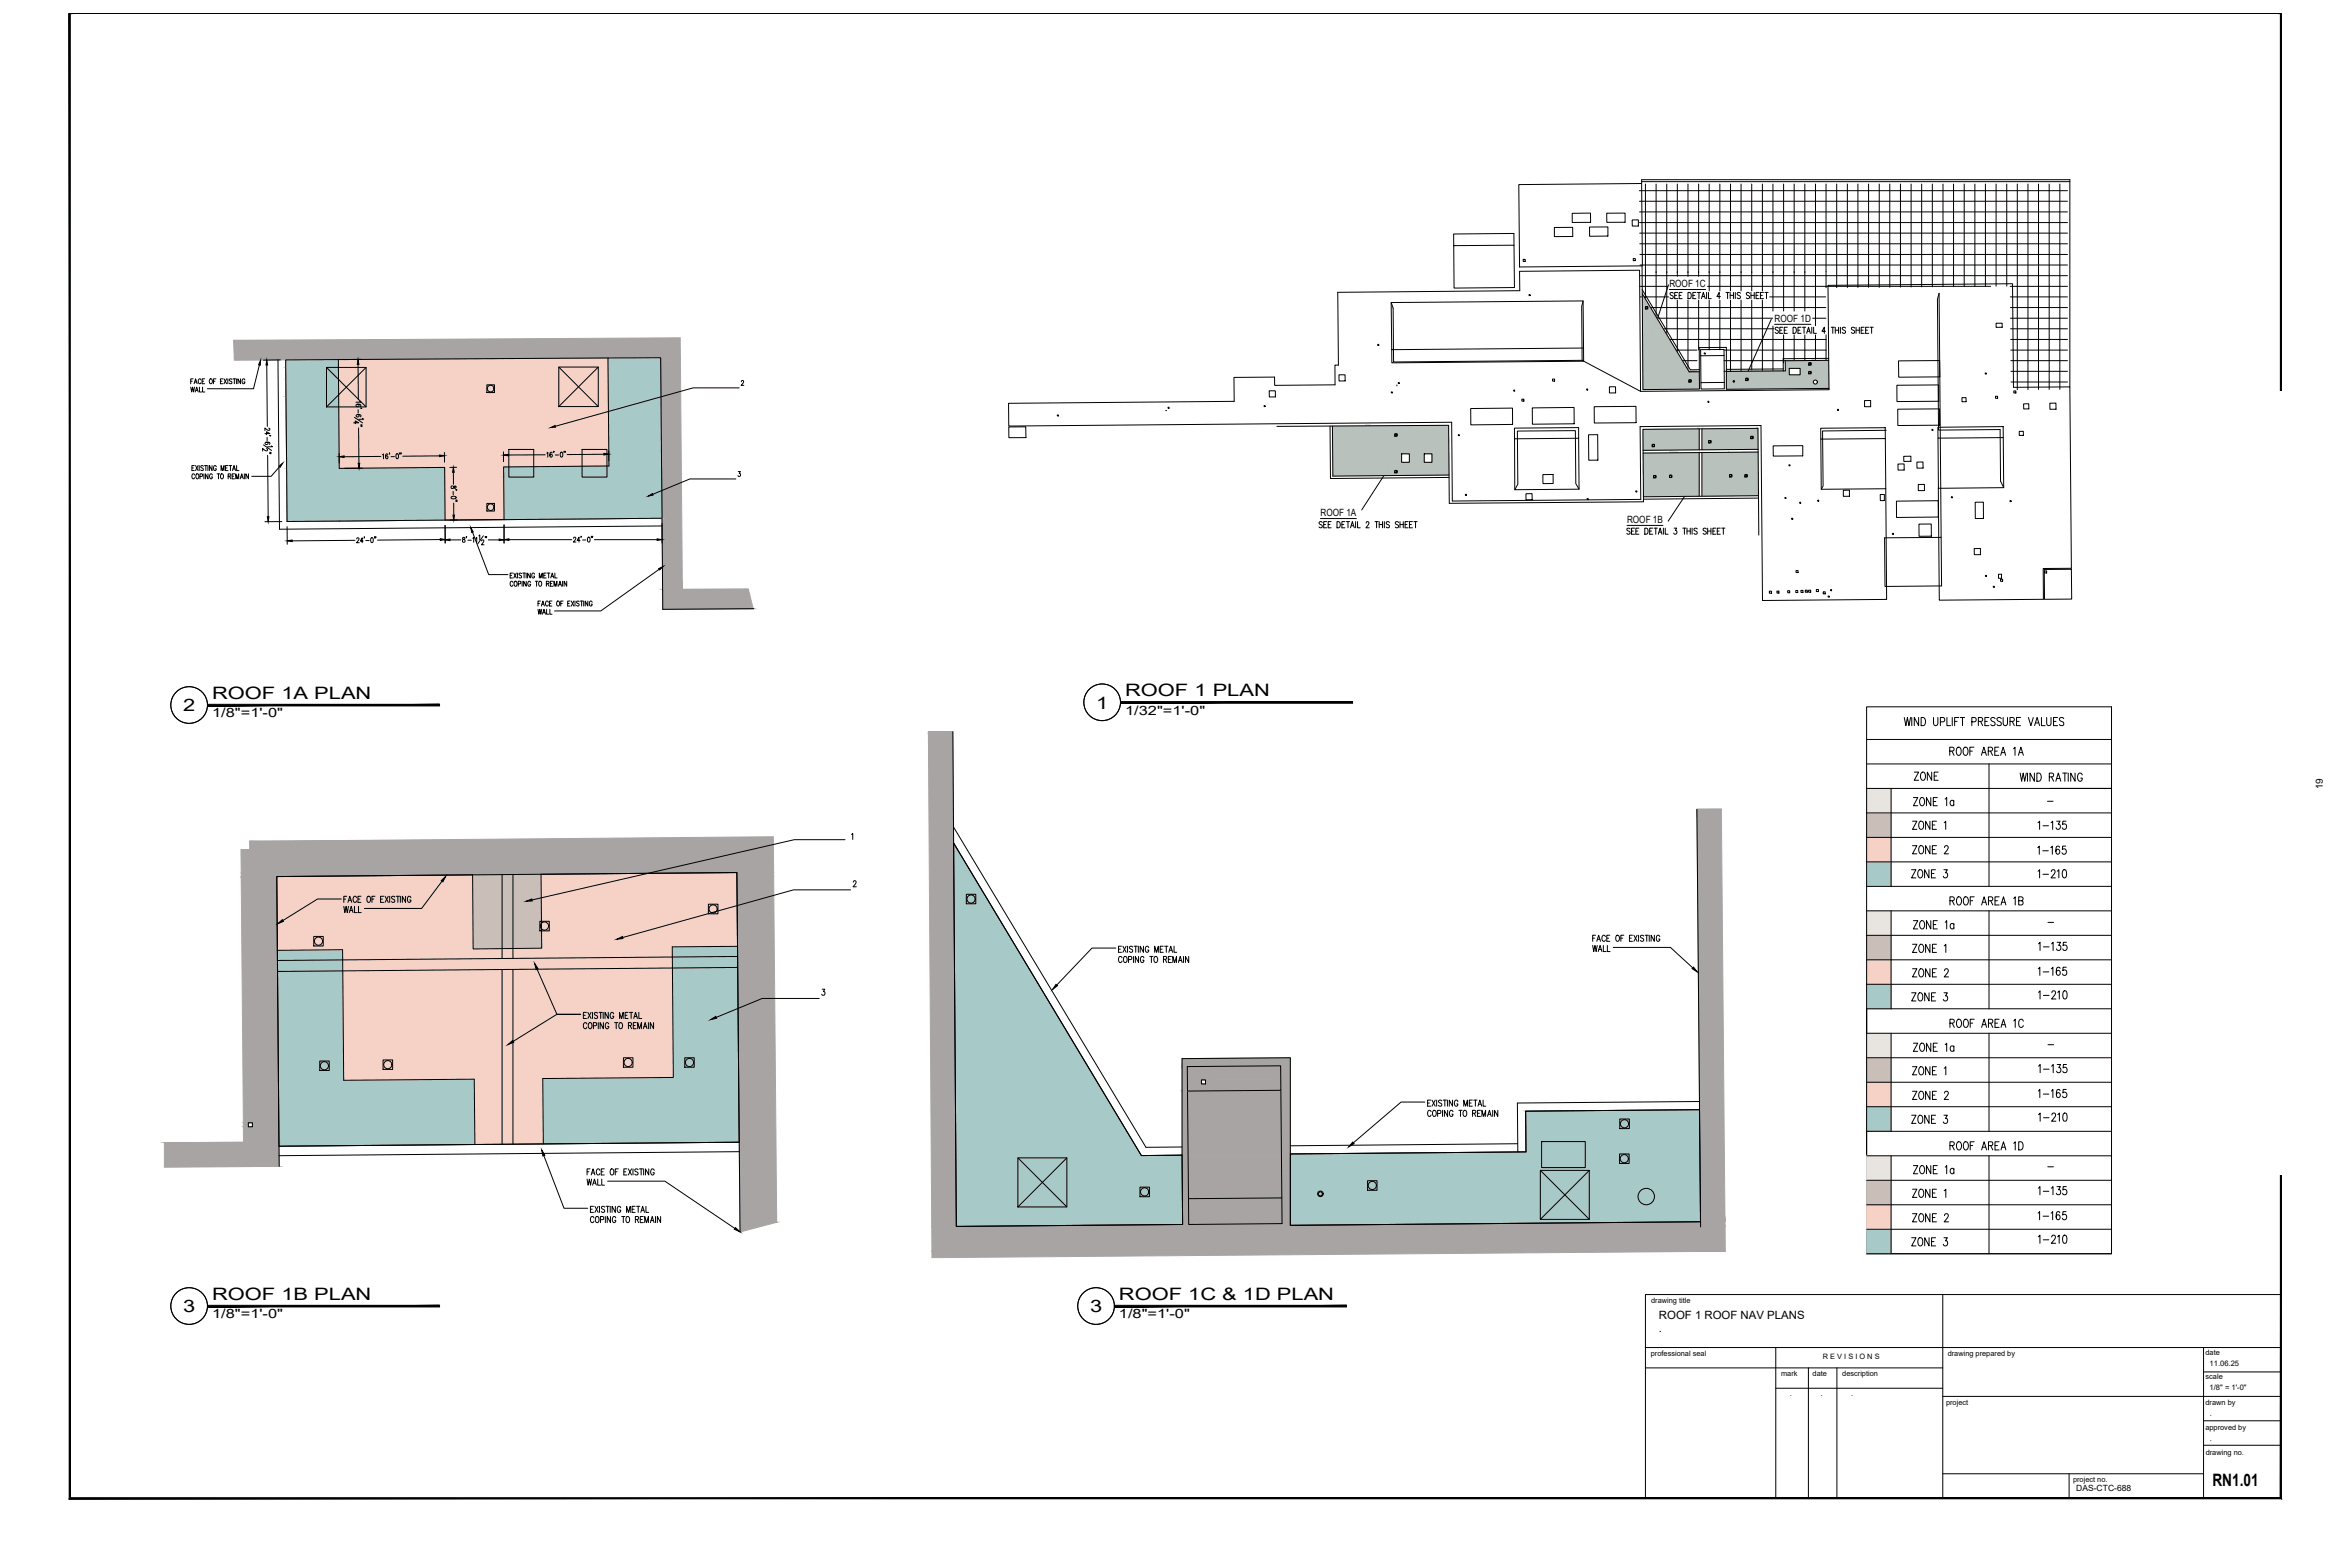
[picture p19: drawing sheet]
<svg xmlns="http://www.w3.org/2000/svg" width="914mm" height="610mm" viewBox="0 0 914 610" stroke-linecap="round" stroke-linejoin="round" font-family="sans-serif">
<defs><g id="words">
<g font-size="6.7">
<text x="82.5" y="271.9">ROOF 1A PLAN</text>
<text x="426.5" y="275.6">1</text>
<text x="437.8" y="270.9">ROOF 1 PLAN</text>
<text x="71.2" y="276.7">2</text>
<text x="82.5" y="505.7">ROOF 1B PLAN</text>
<text x="435.4" y="505.7">ROOF 1C &amp; 1D PLAN</text>
<text x="71.2" y="510.5">3</text>
<text x="424.1" y="510.5">3</text>
<text x="860.8" y="577.9">RN1.01</text>
</g>
<g font-size="5">
<text x="82.5" y="279.1">1/8&quot;=1'-0&quot;</text>
<text x="437.8" y="278">1/32&quot;=1'-0&quot;</text>
<text x="82.5" y="512.9">1/8&quot;=1'-0&quot;</text>
<text x="435.4" y="512.9">1/8&quot;=1'-0&quot;</text>
</g>
<g font-size="4.4">
<text x="645.5" y="513.2">ROOF 1 ROOF NAV PLANS</text>
<text x="645.5" y="518">.</text>
</g>
<g font-size="3.9">
<text x="649.6" y="111.8">ROOF 1C</text>
<text x="690.5" y="125.3">ROOF 1D</text>
<text x="513.8" y="200.9">ROOF 1A</text>
<text x="633.1" y="203.6">ROOF 1B</text>
<text x="903.8" y="307" transform="rotate(-90 903.8 307)">19</text>
</g>
<text font-size="3.3" x="807.9" y="580.1">DAS-CTC-688</text>
<g font-size="3">
<text x="859.8" y="531.6">11.06.25</text>
<text x="696.5" y="543.1">.</text>
<text x="708.4" y="543.1">.</text>
<text x="720.3" y="543.1">.</text>
<text x="859.8" y="540.8">1/8&quot; = 1'-0&quot;</text>
<text x="859.8" y="551">.</text>
<text x="859.8" y="560.5">.</text>
</g>
<g font-size="2.9">
<text x="642.5" y="506.8">drawing title</text>
<text x="642.4" y="527.4">professional seal</text>
<text x="757.9" y="527.5">drawing prepared by</text>
<text x="858.2" y="527.1">date</text>
<text x="709.3" y="528.6">R E V I S I O N S</text>
<text x="693" y="535.4">mark</text>
<text x="705.3" y="535.4">date</text>
<text x="716.8" y="535.4">description</text>
<text x="858.2" y="536.3">scale</text>
<text x="757.2" y="546.4">project</text>
<text x="858.2" y="546.6">drawn by</text>
<text x="858.1" y="556.1">approved by</text>
<text x="858.3" y="566.1">drawing no.</text>
<text x="806.6" y="576.4">project no.</text>
</g>
</g></defs>
<!-- layer: DT-hatch -->
<g fill="#a7c9c8" stroke="#a7c9c8" stroke-width=".39">
<path d="M261.6 368.4l25.4-.3v.3z"/>
<path d="M211.2 419.6h76.2l.2 24.7z"/>
<path d="M107.9 369.7l25.4-.2v.2z"/>
<path d="M133.7 420.3l50.8-.5 .1 .5z"/>
<path d="M108.3 420.3h76.3l.2 24.9z"/>
<path d="M444.1 449.6l15.9-.2z"/>
<path d="M371.9 449.6h88.1l.2 26.7z"/>
<path d="M593.6 432.3l67.7-.6v.6z"/>
<path d="M502.1 448.9h159.4l.2 26.4z"/>
<path d="M236.6 139.2h20.4z"/>
<path d="M111.2 140l20.5-.1z"/>
<path d="M131 154.4l.8-.8v.8z"/>
<path d="M127 154.4h4l-4 3.9z"/>
<path d="M243.1 158.3l14.1-3.9v3.9z"/>
<path d="M236.7 154.4h20.5l-14.1 3.9z"/>
<path d="M226.5 181.4l9.7-.1z"/>
<path d="M207.7 181.5l18.8-.1z"/>
<path d="M198 181.6l9.7-.1z"/>
<path d="M196 181.7l2-.1z"/>
<path d="M132 182.2l41-.4v.4z"/>
<path d="M196 185.6h61.5l.1 16z"/>
<path d="M111.5 182.2h61.5l.2 20.1z"/>
<path d="M261.6 368.4l25.8 50.8-.4-50.8zM261.6 368.4l25.8 50.8h-25.4z"/>
<path d="M262 419.2l25.4 .4v-.4zM211.2 419.6l50.8-.4 25.4 .4z"/>
<path d="M211.2 419.6l.2 24.7h76.2zM211.4 444.3h76.2l-76.2 .7z"/>
<path d="M107.9 369.7l25.8 50.6-.4-50.6zM107.9 369.7l25.8 50.6h-25.4z"/>
<path d="M108.3 420.3l.2 24.9h76.3zM108.5 445.2h76.3l-76.3 .7z"/>
<path d="M371.1 328l58.5 97.3zM371.1 328l58.5 97.3h-57.9z"/>
<path d="M371.7 425.3l72.4 24.3-14.5-24.3zM371.7 425.3l72.4 24.3h-72.2z"/>
<path d="M371.9 449.6l.2 26.7h88.1zM372.1 476.3h88.1l-88.1 .8z"/>
<path d="M593.6 432.3l67.9 15.8-.2-15.8zM593.6 432.3l67.9 15.8h-67.7z"/>
<path d="M593.8 448.1l67.7 .8v-.8zM502.1 448.9l91.7-.8 67.7 .8z"/>
<path d="M502.1 448.9v26.4h159.6zM502.1 475.3h159.6l-159.6 1.4z"/>
<path d="M127 142.9l4.7 4.7v-4.7zM127 142.9l4.7 4.7h-4.7z"/>
<path d="M111.2 140l20.5 2.9v-2.9zM111.2 140l20.5 2.9h-20.5z"/>
<path d="M111.2 142.9l15.8 4.7v-4.7zM111.2 142.9l15.8 4.7h-15.8z"/>
<path d="M127 147.6l4.8 6-.1-6zM127 147.6l4.8 6h-4.8z"/>
<path d="M236.6 139.2l20.6 15.2-.2-15.2zM236.6 139.2l20.6 15.2h-20.5z"/>
<path d="M127 153.6l4 .8 .8-.8zM127 153.6l4 .8h-4z"/>
<path d="M111.2 147.6l15.8 6.8v-6.8zM111.2 147.6l15.8 6.8h-15.7z"/>
<path d="M236.7 154.4v3.9h6.4zM236.7 158.3h6.4l-6.3 1.8z"/>
<path d="M131 154.4l.8 3.9v-3.9zM131 154.4l.8 3.9h-4.8z"/>
<path d="M111.3 154.4l15.7 3.9v-3.9zM111.3 154.4l15.7 3.9h-15.7z"/>
<path d="M243.1 158.3l14.2 1.8-.1-1.8zM236.8 160.1l6.3-1.8 14.2 1.8z"/>
<path d="M236.8 160.1l20.6 21.2-.1-21.2zM236.8 160.1l20.6 21.2h-20.5z"/>
<path d="M236.9 181.3h20.5zM236.2 181.3h21.2z"/>
<path d="M111.3 158.3l20.7 23.9-.2-23.9zM111.3 158.3l20.7 23.9h-20.5z"/>
<path d="M236.2 181.3l21.3 4.3-.1-4.3zM236.2 181.3l21.3 4.3h-21.3z"/>
<path d="M226.5 181.4l9.7 4.2v-4.2zM226.5 181.4l9.7 4.2h-9.7z"/>
<path d="M207.7 181.5l18.8 4.1v-4.1zM207.7 181.5l18.8 4.1h-18.8z"/>
<path d="M198 181.6l9.7 4v-4zM198 181.6l9.7 4h-9.7z"/>
<path d="M196 181.7l2 3.9v-3.9zM196 181.7l2 3.9h-2z"/>
<path d="M196 185.6l.1 16h61.5zM196.1 201.6h61.5l-61.5 .6z"/>
<path d="M111.5 182.2l.2 20.1h61.5zM111.7 202.3h61.5l-61.5 .6z"/>
<path d="M726.3 382.9l9.5 9.5v-9.5zM726.3 382.9l9.5 9.5h-9.5z"/>
<path d="M726.3 335.3l9.5 9.5v-9.5zM726.3 335.3l9.5 9.5h-9.5z"/>
<path d="M726.3 430.5l9.5 9.6v-9.6zM726.3 430.5l9.5 9.6h-9.5z"/>
<path d="M726.3 478.2l9.5 9.5v-9.5zM726.3 478.2l9.5 9.5h-9.5z"/>
</g>
<g fill="#cabfb8" stroke="#cabfb8" stroke-width=".39">
<path d="M183.9 340.3l26.6-.2v.2z"/>
<path d="M183.9 340.3h26.6l.3 28.6z"/>
<path d="M183.9 340.3l.2 28.6h26.7zM184.1 368.9h26.7l-26.7 .3z"/>
<path d="M726.3 363.9l9.5 9.5v-9.5zM726.3 363.9l9.5 9.5h-9.5z"/>
<path d="M726.3 316.2l9.5 9.6v-9.6zM726.3 316.2l9.5 9.6h-9.5z"/>
<path d="M726.3 411.5l9.5 9.5v-9.5zM726.3 411.5l9.5 9.5h-9.5z"/>
<path d="M726.3 459.2l9.5 9.5v-9.5zM726.3 459.2l9.5 9.5h-9.5z"/>
</g>
<g fill="#f5d1c6" stroke="#f5d1c6" stroke-width=".39">
<path d="M210.5 340.1l76.2-.7v.7z"/>
<path d="M107.7 341l76.2-.7v.7z"/>
<path d="M133.7 419.8h50.8l-50.8 .5z"/>
<path d="M184.6 420.3h26.6l.2 24.7z"/>
<path d="M131.7 139.9l104.9-.7v.7z"/>
<path d="M173 182.2h23l.1 20z"/>
<path d="M210.5 340.1l76.5 28-.3-28zM210.5 340.1l76.5 28h-76.2z"/>
<path d="M210.8 368.1l50.8 .3 25.4-.3zM210.8 368.1l50.8 .3h-50.8z"/>
<path d="M210.8 368.4l50.8 .5v-.5zM210.8 368.4l50.8 .5h-50.8z"/>
<path d="M210.8 368.9l50.8 .3v-.3zM184.1 369.2l26.7-.3 50.8 .3z"/>
<path d="M107.7 341l76.4 28.2-.2-28.2zM107.7 341l76.4 28.2h-76.2z"/>
<path d="M107.9 369.2l153.7 .3v-.3zM107.9 369.2l153.7 .3h-153.7z"/>
<path d="M133.3 369.5l128.3 .2v-.2zM133.3 369.5l128.3 .2h-128.3z"/>
<path d="M107.9 369.5v.2zM107.9 369.5h25.4l-25.4 .2z"/>
<path d="M133.3 369.7l128.7 49.5-.4-49.5zM133.3 369.7l128.7 49.5h-128.3z"/>
<path d="M133.7 419.2l77.5 .4 50.8-.4zM133.7 419.2l77.5 .4h-77.5z"/>
<path d="M133.7 419.6l77.5 .2v-.2zM133.7 419.6l77.5 .2h-77.5z"/>
<path d="M184.5 419.8l26.7 .5v-.5zM184.5 419.8l26.7 .5h-26.6z"/>
<path d="M184.6 420.3l.2 24.7h26.6zM184.8 445h26.6l-26.6 .2z"/>
<path d="M131.7 139.9l105.2 41.4-.3-41.4zM131.7 139.9l105.2 41.4h-104.9z"/>
<path d="M132 181.3l64 .4 40.9-.4zM132 181.3l64 .4h-64z"/>
<path d="M132 181.7l64 .1zM132 181.7l64 .1z"/>
<path d="M173 181.8l23 .4v-.4zM173 181.8l23 .4h-23z"/>
<path d="M132 181.8v.4zM132 181.8h41l-41 .4z"/>
<path d="M173 182.2l.2 20h22.9zM173.2 202.2h22.9z"/>
<path d="M726.3 373.4l9.5 9.5v-9.5zM726.3 373.4l9.5 9.5h-9.5z"/>
<path d="M726.3 325.8l9.5 9.5v-9.5zM726.3 325.8l9.5 9.5h-9.5z"/>
<path d="M726.3 421l9.5 9.5v-9.5zM726.3 421l9.5 9.5h-9.5z"/>
<path d="M726.3 468.7l9.5 9.5v-9.5zM726.3 468.7l9.5 9.5h-9.5z"/>
</g>
<!-- layer: ROOFNAV PLANS -->
<g fill="#a8a4a4" stroke="#a8a4a4" stroke-width=".39">
<path d="M97.1 327.3l203.8-1.8v1.8z"/>
<path d="M64 444.6h44.5l.1 9.1z"/>
<path d="M286.7 341h14.3l1.2 134.5z"/>
<path d="M361.2 284.7h9.6z"/>
<path d="M660.3 314.8h9.5z"/>
<path d="M460 411.8l42.1-.3v.3z"/>
<path d="M362.5 477.1h308.7l.1 9.7z"/>
<path d="M462 414.9l36.3-.3v.3z"/>
<path d="M469.1 421.7h29.3z"/>
<path d="M462 421.7h36.4v2.5z"/>
<path d="M90.9 132.4l173.8-1v1z"/>
<path d="M91.1 139.2h165.9l-165.8 .9z"/>
<path d="M265.5 229.3h25.7z"/>
<path d="M257.9 229.3h33.3l1.9 7.5z"/>
<path d="M97.1 327.3l203.8 3.3v-3.3zM97.1 327.3l203.8 3.3h-203.7z"/>
<path d="M97.2 330.6h203.7zM93.8 330.6h207.1z"/>
<path d="M93.8 330.6l207.2 8.8-.1-8.8zM93.8 330.6l207.2 8.8h-207.1z"/>
<path d="M286.7 339.4l14.3 1.6v-1.6zM286.7 339.4l14.3 1.6h-14.3z"/>
<path d="M93.9 339.4l13.8 1.6 179-1.6zM93.9 339.4l13.8 1.6h-13.8z"/>
<path d="M93.9 341l14.6 95.8-.8-95.8zM93.9 341l14.6 95.8h-13.8z"/>
<path d="M94.7 436.8h1.9zM94.7 436.8h3.5z"/>
<path d="M98.2 436.8l10.3 1.5v-1.5zM98.2 436.8l10.3 1.5h-10.3z"/>
<path d="M98.2 438.3l10.3 .1zM96.6 438.4h11.9z"/>
<path d="M94.7 436.8l1.9 1.6v-1.6zM94.7 436.8l1.9 1.6h-1.9z"/>
<path d="M94.7 438.4l13.8 5.9v-5.9zM94.7 438.4l13.8 5.9h-13.8z"/>
<path d="M94.7 444.3l13.8 .3v-.3zM64 444.6l30.7-.3 13.8 .3z"/>
<path d="M64 444.6v9.1h44.6zM64 453.7h44.6l-44.6 .4z"/>
<path d="M286.7 341l1.2 134.5h14.3zM287.9 475.5h14.3l-14.2 3.8z"/>
<path d="M460 411.8l42.1 2.8v-2.8zM460 411.8l42.1 2.8h-42.1z"/>
<path d="M460 414.6l2 .3 36.3-.3zM460 414.6l2 .3h-2z"/>
<path d="M498.3 414.6l3.8 9.6v-9.6zM498.3 414.6l3.8 9.6h-3.7z"/>
<path d="M460 414.9l2.1 9.3-.1-9.3zM460 414.9l2.1 9.3h-2.1z"/>
<path d="M498.4 424.2l3.7 .2v-.2zM462.1 424.4l36.3-.2 3.7 .2z"/>
<path d="M460 424.2l2.1 .2v-.2zM460 424.2l2.1 .2h-2.1z"/>
<path d="M460 424.4l42.1 25v-25zM460 424.4l42.1 25h-42.1z"/>
<path d="M660.3 314.8l10.9 160.5-1.4-160.5zM660.3 314.8l10.9 160.5h-9.5z"/>
<path d="M460 449.4l42.1 26.9v-26.9zM460 449.4l42.1 26.9h-41.9z"/>
<path d="M661.7 475.3l9.5 1.4v-1.4zM502.1 476.7l159.6-1.4 9.5 1.4z"/>
<path d="M460.2 476.3l41.9 .4v-.4zM421.2 476.7l39-.4 41.9 .4z"/>
<path d="M421.2 476.7l250 .4v-.4zM372.1 477.1l49.1-.4 250 .4z"/>
<path d="M361.2 284.7l10.9 192.4-1.3-192.4zM361.2 284.7l10.9 192.4h-9.6z"/>
<path d="M362.5 477.1l.1 9.7h308.7zM362.6 486.8h308.7l-308.7 2.5z"/>
<path d="M462 414.9l36.3 5.2v-5.2zM462 414.9l36.3 5.2h-36.3z"/>
<path d="M462 420.1h5.5zM462 420.1h7.1z"/>
<path d="M469.1 420.1l29.3 1.6-.1-1.6zM469.1 420.1l29.3 1.6h-29.3zM467.5 421.7h30.9z"/>
<path d="M462 420.1l5.5 1.6v-1.6zM462 420.1l5.5 1.6h-5.5z"/>
<path d="M462 421.7l.1 2.5h36.3zM462.1 424.2h36.3l-36.3 .2z"/>
<path d="M90.9 132.4l173.9 6.8-.1-6.8zM90.9 132.4l173.9 6.8h-173.7z"/>
<path d="M257 139.2l7.8 .9v-.9zM257 139.2l7.8 .9h-7.8z"/>
<path d="M257 140.1l8.5 89.2-.7-89.2zM257 140.1l8.5 89.2h-7.6z"/>
<path d="M257.9 229.3v7.5h35.2zM257.9 236.8h35.2l-35.2 .2z"/>
</g>
<g fill="none" stroke="#000" stroke-width=".39">
<path d="M131.7 139.9l-20.5 .1 .5 62.9M131.7 139.9l.3 42.3 41-.4 .2 20.5 22.9-.1M140.6 139.8l-6.9 .1M236.6 139.2h20.4l.6 62.4-61.5 .6-.1-20.5 40.9-.4zM236.6 139.2l-104.9 .7M257 139.2l.9 97.8 35.4-.2M74.2 150.6l.4 1.9 .3-1.9 .4 1.9 .4-1.9M74.2 148.3h.6M75.1 147.4h-.9v1.9M75.5 149.3l.6-1.9 .6 1.9M75.7 148.6h.8M75.9 152.5l.6-1.9 .6 1.9"/>
<path d="M76.2 151.9h.7M77.6 150.6v1.9h.8M78.2 147.8a.57 .57 0 0 0-.7-.4 .57 .57 0 0 0-.4 .7v.5a.57 .57 0 0 0 .4 .7 .57 .57 0 0 0 .7-.4M78.7 148.3h.5M78.8 150.6v1.9h.9M79.6 147.4h-.9v1.9h.9M81.7 147.5l.2-.1a.92 .92 0 0 1 .8 1 .92 .92 0 0 1-1 .8l-.3-.6zM83.1 148.3h.6M84 147.4h-.9v1.9M85.8 148.3h.6M86.7 147.4h-.9v1.9h.9M87.2 147.4l1 1.9"/>
<path d="M88.2 147.4l-1 1.9M88.6 147.4v1.9M90.3 147.7l-.4-.3-.7 .3 1.1 1.1-.4 .5-.7-.3M90.7 147.4h1M91.2 147.4v1.9M92 147.4v1.9M93.6 147.4v1.9l-1-1.9v1.9M95.3 147.8a.57 .57 0 0 0-.7-.4 .57 .57 0 0 0-.4 .7v.5a.57 .57 0 0 0 .5 .7 .57 .57 0 0 0 .6-.7h-.4M100.9 142l-2.3 9.2h-17.9M103.8 142l.2 23.9M108.2 140l.6 65.9 148.8-1.3M109.1 140l-6.6 .1"/>
<path d="M111.2 140l.5 62.9M127 142.9h15.5v15.4h-15.5zM127 142.9l15.5 15.4M139.1 157.2l.5 .3a.53 .53 0 0 1-.5 .7 .53 .53 0 0 1-.3-.9l1.5 .2-.1 .6M139.3 141.7l.1 13.8M139.4 159.4v1.3M140 156.1l.4 .3-1.9 .1M140.3 158.7l.4 .1M142.5 142.9l-15.5 15.4M189.4 149.7h3v3h-3zM217.4 142.8h15.4v15.4h-15.4zM217.4 142.8l15.4 15.4"/>
<path d="M232.8 142.8l-15.4 15.4M287.6 150.9h-17.9l-53.6 14.9M288.5 148.5l.3-.5 .5 .4-.9 1.5h1M102.5 173.1l3.2 2.1M103.1 168.7h1.9l-1.3-.7v1.1M103.6 174.6l.5 .2-.2 .6h-.5l-1.2-.9v1M103.8 172l.4 .2a.52 .52 0 0 1-.6 .7 .52 .52 0 0 1-.2-.8l1.5 .1-.1 .7M103.9 170.1v1.3M104.1 177.1l.3 23.9M104.5 166.6l.5 .2-.1 .5-.5 .1-1.3-.9v1M104.8 169.4l.5 .2M104.9 175.9l.5 .2"/>
<path d="M104.9 176.4l.5 .1M105.7 173.5l.3 .3h-1.9M132 176.4v3.7M137.6 164.5h1.9l-1.2-.7v1.1M137.9 162.4l3.2 2.1M139.2 161.3a.5 .5 0 0 1 .5 .5 .5 .5 0 0 1-.6 .4l-.5-.4a1.04 1.04 0 0 1 .9-.6 1.04 1.04 0 0 1 1 .7l-.3 .3M139.5 166.5l.2 13.7M140.3 165.3l.5 .1M140.3 165.7l.5 .2M141.1 162.7l.3 .4h-1.9M148.2 177.6l-14.3 .1M148.8 176.9l.4-.3v1.9"/>
<path d="M150.9 176.8l-.3-.3a1.15 1.15 0 0 0-.1 2 .55 .55 0 0 0 .5-.8 .55 .55 0 0 0-.9-.1l-.1 .3M151.6 176.3l-.1 .5M152.1 177.6h1.4M154.3 176.6l.2-.1a1.05 1.05 0 0 1 .6 1 1.05 1.05 0 0 1-.6 .9l-.4-.8zM155.6 176.2l-.1 .5M156.1 176.2l-.1 .5M171 177.3l-14.3 .2M172.9 176l.1 3.8M195.9 175.8v3.8M198 174.9h9.7v10.7h-9.7zM212.2 176.9l-14.4 .1M212.8 176.3l.3-.3v1.9"/>
<path d="M214.8 176.2v-.2a.96 .96 0 0 0-1 .8 .96 .96 0 0 0 .6 1.1 .54 .54 0 0 0 .5-.8 .54 .54 0 0 0-.9-.2v.3M215.6 175.7l-.2 .4M216.1 177h1.3M218.2 176l.2-.1a1.07 1.07 0 0 1 0 1.9l-.4-.8zM219.6 175.6l-.2 .5M220 175.6l-.1 .5M226.5 174.9h9.7v10.7h-9.7zM235 176.7l-14.4 .1M236.9 175.4v3.9M74.7 182h.6M75.6 181.1h-.9v2h.9M75.8 184.8a.57 .57 0 0 0-.7-.5 .57 .57 0 0 0-.4 .8v.4a.57 .57 0 0 0 .4 .8 .57 .57 0 0 0 .7-.5"/>
<path d="M76.1 181.1l1 2M76.5 184.4l.1-.1a.99 .99 0 0 1 .8 1 .99 .99 0 0 1-.8 1 1.34 1.34 0 0 1-.1-1.9zM77.1 181.1l-1 2M77.5 181.1v2M77.8 185.3h.9l.1-.8-1-.2v2M79.1 181.4l-.3-.3-.7 .3 .1 .5 .8 .3v.8l-.5 .1-.4-.3M79.3 184.3v2M79.6 181.1h1M80.1 181.1v2M80.9 181.1v2M80.9 184.3v2l-1-2v2M82.5 181.1v2l-1-2v2"/>
<path d="M82.6 184.8a.57 .57 0 0 0-.7-.5 .57 .57 0 0 0-.4 .8v.4a.58 .58 0 0 0 .6 .8 .58 .58 0 0 0 .5-.8h-.3M84.2 181.6a.55 .55 0 0 0-.7-.5 .55 .55 0 0 0-.4 .8v.4a.56 .56 0 0 0 .5 .8 .56 .56 0 0 0 .6-.8h-.4M84.5 184.3h1M85 184.3v2M86 183.1v-2l.6 2 .6-2v2M86.1 184.4l.1-.1a1.01 1.01 0 0 1 .8 1 1.01 1.01 0 0 1-.8 1 1.4 1.4 0 0 1-.1-1.9zM87.8 182h.5M88.7 181.1h-.9v2h.9M88.8 185.3l.9-.1v-.7l-.9-.2v2M89.2 181.1h1M89.3 185.3l.5 1M89.7 181.1v2"/>
<path d="M90.3 185.3h.6M90.5 183.1l.6-2 .6 2M90.7 182.4h.7M91.3 184.3h-1v2h1M91.7 186.3v-2l.6 2 .6-2v2M92.1 181.1v2h.9M93.5 186.3l.6-2 .6 2M93.7 185.6h.7M95.1 184.3v2M96.7 184.3v2l-1-2v2M108.8 181.6l-3.3 3.7h-7.5M141 182.1l-6.9 .1"/>
<path d="M175.6 189.2a.76 .76 0 0 1 .8 0 .76 .76 0 0 1 .4 .7l.6-.2-.1-.5-.3-.1a1 1 0 0 1-1.4 .8zM175.6 193.3a.96 .96 0 0 1 1.1-.4 .96 .96 0 0 1 .7 1l-1.5 .1-.4-.4zM176.3 191.1l.1 1.4M176.4 183.7v4.7M176.5 195.7l.1 4.7M177.2 190.5l.5 .1M177.3 194.5l.5 .2M177.3 195l.5 .1M177.7 181.8h-2.7M189.4 195.8h3v3h-3zM286.3 186.3h-17.9l-14.4 6M287.3 183.4h.8l-.4 .8a.57 .57 0 0 1 .4 .8 .57 .57 0 0 1-1 0"/>
<path d="M109.6 202.9l-6.5 .1M111.7 204.9l.1 6.8M132.2 202.7h.1M138.1 210.2l-24.4 .2M138.8 209.7l.3-.5 .6 .4-1 1.5h1.1M141.3 210.5h-1.1l.7-1.3v1.9M141.8 208.9l-.2 .5M142.3 210.3h1.3M144.4 209.3l.3-.1a1.05 1.05 0 0 1 .6 .9 1.05 1.05 0 0 1-.6 1l-.5-.8zM145.8 208.9l-.1 .5M146.3 208.9l-.2 .5M171.3 209.9l-24.4 .2"/>
<path d="M173.3 211.2l-.1-6.8v6.9M175.1 210h4.2M177.8 202.3h-2.6M180.1 209.1v.6a.69 .69 0 0 1 .8 .4 .69 .69 0 0 1-.3 .9 .65 .65 0 0 1-.6-.8 .65 .65 0 0 1 .8-.5v-.6zM181.6 208.8l-.2 .4M182.1 210.2h1.3M183.9 207l6.3 16.5h7.5M184 209.4l.3-.3v1.9M185.1 209.4l.4-.3v1.9M186.3 208.5l.4-.4v1.9M187.4 210.5l.3-.5 .6 .4-1 1.5h1M188.1 208.4l-2.2 3.2"/>
<path d="M188.9 208.8l-.1 .4M189.4 208.8l-.2 .4M190 210h4.2M196.1 204.2v7.1M198 209.9h24.5M223.2 209.4l.3-.4 .6 .4-1 1.5h1M225.7 210.2h-1.1l.7-1.2v1.9M226.2 208.7l-.2 .4M226.7 210.1h1.3M228.8 209.1a.94 .94 0 0 1 1 .7 .94 .94 0 0 1-.6 1.1l-.6-.4zM230.2 208.7l-.2 .4M230.6 208.7l-.1 .4"/>
<path d="M231.3 209.9h24.4M257.6 201.6l-145.9 1.3M257.6 203.6v7.6M198.5 223.8h.6M199.4 222.9h-.9v1.9h.9M199.6 226.6a.57 .57 0 0 0-.7-.5 .57 .57 0 0 0-.4 .8v.4a.57 .57 0 0 0 .4 .8 .57 .57 0 0 0 .7-.5M199.9 222.9l1 1.9M200.3 226.2a.89 .89 0 0 1 .9 .9 .89 .89 0 0 1-.9 .9l-.3-.7zM200.9 222.9l-1 1.9M201.3 222.9v1.9M201.6 227.1l.9-.1v-.8l-.9-.1v2M202.9 223.2l-.3-.3-.7 .3 .2 .5 .5 .2a.54 .54 0 0 1 .2 .9 .54 .54 0 0 1-.9-.2"/>
<path d="M203.2 226.1v2M203.4 222.9h1M203.9 222.9v1.9M204.7 222.9v1.9M204.8 226.1v2l-1-2v2M206.3 222.9v1.9l-1-1.9v1.9M206.5 226.6a.57 .57 0 0 0-.8-.5 .57 .57 0 0 0-.3 .8v.4a.58 .58 0 0 0 .5 .8 .58 .58 0 0 0 .6-.8h-.4M208 223.4a.55 .55 0 0 0-.7-.4 .55 .55 0 0 0-.4 .7v.4a.56 .56 0 0 0 .6 .8 .56 .56 0 0 0 .5-.8h-.4M208.3 226.1h1M208.8 226.1v2M209.3 237l.4 1.9 .4-1.9 .3 1.9 .4-1.9M209.3 234.8h.6"/>
<path d="M209.8 224.8v-1.9l.6 1.9 .6-1.9v1.9M209.9 226.2a.89 .89 0 0 1 .9 .9 .89 .89 0 0 1-.9 .9l-.3-.7zM210.3 233.8h-1v2M210.7 235.8l.5-2 .6 2M210.9 235.1h.7M211.1 238.9l.6-1.9 .6 1.9M211.3 238.3h.7M211.6 223.8h.6M212.6 222.9h-1v1.9h1M212.6 227h.9v-.8l-.9-.1v2M212.7 237v1.9h.9M213 222.9h1"/>
<path d="M213.1 227l.6 1.1M213.4 234.3a.57 .57 0 0 0-.7-.5 .57 .57 0 0 0-.4 .7v.5a.57 .57 0 0 0 .3 .8 .57 .57 0 0 0 .8-.5M213.5 222.9v1.9M213.8 234.8h.6M214 237v1.9h.8M214.2 227h.5M214.3 224.8l.6-1.9 .6 1.9M214.5 224.2h.8M214.8 233.8h-1v2h1M215.1 226.1h-.9v2h.9M215.6 228.1v-2l.5 2 .6-2v2M215.9 222.9v1.9h.9"/>
<path d="M216.9 233.9l.1-.1a.99 .99 0 0 1 .8 1 .99 .99 0 0 1-.8 1 1.34 1.34 0 0 1-.1-1.9zM217.3 228.1l.6-2 .6 2M217.5 227.4h.7M218.2 234.8h.6M218.9 226.1v2M219.1 233.8h-.9v2M220.5 226.1v2l-1-2v2M220.9 234.8h.6M221.8 233.8h-.9v2h.9M222.3 233.8l1 2M223.3 233.8l-1 2M223.7 233.8v2"/>
<path d="M225.3 234.1l-.3-.3-.7 .3 .3 .6 .6 .2a.53 .53 0 0 1-.1 .8 .53 .53 0 0 1-.8-.2M225.8 233.8h1M226.3 233.8v2M227.1 233.8v2M228.7 233.8v2l-1-2v2M230.4 234.3a.57 .57 0 0 0-.7-.5 .57 .57 0 0 0-.4 .7v.5a.58 .58 0 0 0 .6 .8 .58 .58 0 0 0 .5-.8h-.4M256.5 221.5l-22.7 16.2h-18M370.8 284.7l1.3 192.4 88.1-.8-.2-26.9M660.3 314.8l1.4 162.5M328.8 326.7h-19.7l-102.1 23.4M331.3 324.7l.5-.5v2.4M371 321.7l74.9 124.6 14-.1"/>
<path d="M371.1 328l73 121.6 15.9-.2 .2 26.9-88.1 .8zM371.1 328l73 121.6 15.9-.2M132.8 349.7h-9.2l-13.5 8.4M133.8 352.6l.4 2.4 .5-2.4 .4 2.4 .5-2.4M133.8 349.8h.7M135 348.7h-1.2v2.3M135.4 351l.7-2.3 .8 2.3M135.7 350.2h.9M135.9 355l.8-2.4 .7 2.4M136.2 354.2h.9M137.9 352.6v2.4h1.1M138.8 349.2a.72 .72 0 0 0-.9-.5 .72 .72 0 0 0-.5 .9v.5a.72 .72 0 0 0 .5 .9 .72 .72 0 0 0 .9-.6"/>
<path d="M139.3 349.8h.7M139.5 352.6v2.4h1M140.5 348.7h-1.2v2.3h1.2M143.1 348.8l.2-.1a1.22 1.22 0 0 1 .9 1.2 1.22 1.22 0 0 1-.9 1.1 1.63 1.63 0 0 1-.2-2.2zM144.7 349.8h.8M145.9 348.7h-1.2v2.3M148.1 349.8h.7M149.3 348.7h-1.2v2.3h1.2M149.8 348.7l1.3 2.3M151.1 348.7l-1.3 2.3M151.6 348.7v2.3M153.6 349l-.4-.3-.8 .3 .1 .6 1 .4a.66 .66 0 0 1-.2 1 .66 .66 0 0 1-.9-.3"/>
<path d="M154.2 348.7h1.2M154.8 348.7v2.3M155.8 348.7v2.3M157.8 348.7v2.3l-1.3-2.3v2.3M159.9 349.2a.7 .7 0 0 0-.9-.5 .7 .7 0 0 0-.5 .9v.5a.71 .71 0 0 0 .7 1 .71 .71 0 0 0 .7-1h-.5M172 342.8l-8 10.6h-22.2M195.4 340.2v32.6M199.6 340.2v32.6M210.1 358.4h3.6v3.7h-3.6zM275.6 351.8h3.8v3.7h-3.8zM331 346.2h-22.2l-66.5 18.5M332 343.2l.1-.4a.58 .58 0 0 1 .8-.1 .58 .58 0 0 1 .1 .8l-1.1 1.5h1.3"/>
<path d="M376 347.9h3.7v3.7h-3.7zM107.9 369.7l25.4-.2 .4 50.8 50.8-.5 .3 25.4-76.3 .7zM122.1 364.3h3.7v3.7h-3.7zM195.4 377.2v67.9M199.6 377.1v68M209 377l7.7 17.6h9.2h-9.2l-17.1 10.5M261.6 368.4l25.4-.3 .6 76.2-76.2 .7-.2-25.4 50.8-.4zM287 368.1l-.3-28.7-76.2 .7 .3 28.8-26.7 .3-.2-28.9-76.2 .7 .2 28.7M287 376.4l-179 1.5M287 372.1l-179 1.5M434.2 368.8h-9.3l-13.7 14.4M435.2 369.2h.7"/>
<path d="M436.4 368.1h-1.2v2.4h1.2M436.6 372.6a.7 .7 0 0 0-.9-.5 .7 .7 0 0 0-.5 .9v.5a.7 .7 0 0 0 .5 .9 .7 .7 0 0 0 .9-.5M436.9 368.1l1.3 2.4M437.5 372.2l.1-.1a1.21 1.21 0 0 1 1 1.2 1.21 1.21 0 0 1-1 1.2 1.69 1.69 0 0 1-.1-2.3zM438.2 368.1l-1.3 2.4M438.7 368.1v2.4M439.1 373.3l1.2-.2v-.8l-1.2-.2v2.4M440.7 368.4l-.4-.3-.8 .3v.5l1.2 .9-.4 .7-.8-.4M441 372.1v2.4M441.3 368.1h1.3M441.9 368.1v2.4M442.9 368.1v2.4"/>
<path d="M443 372.1v2.4l-1.3-2.4v2.4M444.9 368.1v2.4l-1.2-2.4v2.4M445.1 372.6a.7 .7 0 0 0-.9-.5 .7 .7 0 0 0-.5 .9v.5a.71 .71 0 0 0 .7 1 .71 .71 0 0 0 .7-1h-.5M447 368.7a.7 .7 0 0 0-.9-.6 .7 .7 0 0 0-.5 .9v.6a.7 .7 0 0 0 .7 .9 .7 .7 0 0 0 .7-.9h-.5M447.4 372.1h1.2M448 372.1v2.4M449.3 370.5v-2.4l.7 2.4 .7-2.4v2.4M449.4 372.2a1.2 1.2 0 0 1 1.2 .9 1.2 1.2 0 0 1-.7 1.4 1.3 1.3 0 0 1-1-1 1.3 1.3 0 0 1 .5-1.3zM451.4 369.2h.8M452.6 368.1h-1.2v2.4h1.2M452.7 373.2l1.1-.1v-.9l-1.1-.1v2.4M453.2 368.1h1.2"/>
<path d="M453.3 373.2l.7 1.3M453.8 368.1v2.4M454.6 373.2h.7M454.8 370.5l.7-2.4 .8 2.4M455.1 369.7h.9M455.8 372.1h-1.2v2.4h1.2M456.4 374.5v-2.4l.7 2.4 .7-2.4v2.4M456.8 368.1v2.4h1.1M458.5 374.5l.7-2.4 .8 2.4M458.8 373.6h.9M460.5 372.1v2.4M462.5 372.1v2.4l-1.2-2.4v2.4"/>
<path d="M619.7 367.8l.4 2.4 .5-2.4 .5 2.4 .4-2.4M619.7 365h.7M620.9 363.8h-1.2v2.4M621.3 366.2l.7-2.4 .8 2.4M621.6 365.4h.9M621.9 370.2l.7-2.4 .7 2.4M622.1 369.4h1M623.9 367.8v2.4h1.1M624.7 364.4a.7 .7 0 0 0-.9-.6 .7 .7 0 0 0-.5 .9v.6a.7 .7 0 0 0 .5 .9 .7 .7 0 0 0 .9-.6M625.2 365h.7M625.4 367.8v2.4h1.1M626.4 363.8h-1.2v2.4h1.2"/>
<path d="M627.7 368.6h22.3l8.7 7.9M629 364l.2-.2a1.22 1.22 0 0 1 1 1.2 1.22 1.22 0 0 1-1 1.2 1.57 1.57 0 0 1-.2-2.2zM630.7 365h.7M631.9 363.8h-1.2v2.4M634 365h.7M635.2 363.8h-1.2v2.4h1.2M635.8 363.8l1.2 2.4M637 363.8l-1.2 2.4M637.6 363.8v2.4M639.6 364.2l-.5-.4-.8 .4 .2 .5 .9 .5a.66 .66 0 0 1-.1 1 .66 .66 0 0 1-1-.3M640.1 363.8h1.3M640.8 363.8v2.4"/>
<path d="M641.7 363.8v2.4M643.7 363.8v2.4l-1.2-2.4v2.4M645.8 364.4a.7 .7 0 0 0-.8-.6 .7 .7 0 0 0-.5 .9v.6a.71 .71 0 0 0 .7 .9 .71 .71 0 0 0 .6-.9h-.4M227 395h.7M228.2 393.8h-1.2v2.4h1.2M228.3 398.4a.7 .7 0 0 0-.8-.6 .7 .7 0 0 0-.5 .9v.6a.7 .7 0 0 0 .5 .9 .7 .7 0 0 0 .8-.6M228.7 393.8l1.3 2.4M229.3 397.9l.1-.1a1.22 1.22 0 0 1 1 1.2 1.22 1.22 0 0 1-1 1.2 1.53 1.53 0 0 1-.1-2.3zM230 393.8l-1.3 2.4M230.5 393.8v2.4M230.9 399h1.1l.1-1-1.2-.2v2.4M232.5 394.2l-.4-.4-.8 .4 .1 .6 1.1 .7-.4 .7-.8-.3"/>
<path d="M232.8 397.8v2.4M233.1 393.8h1.3M233.7 393.8v2.4M234.7 393.8v2.4M234.8 397.8v2.4l-1.3-2.4v2.4M236.7 393.8v2.4l-1.3-2.4v2.4M236.9 398.4a.72 .72 0 0 0-.9-.6 .72 .72 0 0 0-.5 .9v.6a.72 .72 0 0 0 .7 .9 .72 .72 0 0 0 .7-.9h-.5M238.8 394.4a.72 .72 0 0 0-.9-.6 .72 .72 0 0 0-.5 1v.5a.72 .72 0 0 0 .7 .9 .72 .72 0 0 0 .7-.9h-.5M239.1 397.8h1.3M239.8 397.8v2.4M241 396.2v-2.4l.8 2.4 .7-2.4v2.4M241.1 397.9l.2-.1a1.22 1.22 0 0 1 1 1.2 1.22 1.22 0 0 1-1 1.2 1.57 1.57 0 0 1-.2-2.3z"/>
<path d="M243.2 395h.8M244.4 393.8h-1.2v2.4h1.2M244.5 399l1.1-.2 .1-.8-1.2-.2v2.4M244.9 393.8h1.3M245.2 399l.6 1.2M245.6 393.8v2.4M246.4 399h.7M246.6 396.2l.7-2.4 .7 2.4M246.8 395.4h1M247.6 397.8h-1.2v2.4h1.2M248.6 393.8v2.4h1.1M250.6 399.4h.9"/>
<path d="M252.3 397.8v2.4M254.3 397.8v2.4l-1.3-2.4v2.4M318.8 388.4h-22.2l-17.9 7.4M319.9 384.8h1l-.5 1a.7 .7 0 0 1 .6 1 .7 .7 0 0 1-1.3 0M124.4 412.8h3.7v3.6h-3.7zM149.1 412.3h3.7v3.7h-3.7zM242.6 411.5h3.7v3.7h-3.7zM248.1 400.2v-2.4l.7 2.4 .8-2.4v2.4M250.3 400.2l.7-2.4 .8 2.4M266.4 411.5h3.7v3.7h-3.7zM462 414.9l36.3-.3 .1 9.6-36.3 .2zM96.6 436.8h1.6v1.5l-1.6 .1z"/>
<path d="M108.3 420.5h.1M462.1 424.4l.3 41.9M467.5 420.1h1.6v1.6h-1.6zM498.4 424.2l.5 51.8-36.4 .3-.1-10 36.4-.3M554.4 428.7h-9.2l-18.6 15.9M555.5 429.1h.7M556.7 428h-1.2v2.3h1.2M556.9 432.5a.7 .7 0 0 0-.9-.5 .7 .7 0 0 0-.5 .8v.6a.7 .7 0 0 0 .5 .9 .7 .7 0 0 0 .9-.5M557.2 428l1.3 2.3M557.7 432.1l.3-.2a1.22 1.22 0 0 1 .9 1.2 1.22 1.22 0 0 1-.9 1.2 1.57 1.57 0 0 1-.3-2.2zM558.5 428l-1.3 2.3M559 428v2.3"/>
<path d="M559.4 433.2l1.1-.1 .1-.9-1.2-.3v2.4M561 428.3l-.4-.3-.9 .3 .2 .6 1 .5-.1 .8-.6 .1-.5-.3M561.3 431.9v2.4M561.6 428h1.2M562.2 428v2.3M563.2 428v2.3M563.3 431.9v2.4l-1.3-2.4v2.4M565.2 428v2.3l-1.3-2.3v2.3M565.4 432.5a.7 .7 0 0 0-.9-.5 .7 .7 0 0 0-.5 .8v.6a.7 .7 0 0 0 .7 .9 .7 .7 0 0 0 .7-.9h-.5M567.3 428.6a.7 .7 0 0 0-.9-.6 .7 .7 0 0 0-.5 .9v.5a.7 .7 0 0 0 .7 .9 .7 .7 0 0 0 .7-.9h-.5M567.6 431.9h1.3M568.3 431.9v2.4"/>
<path d="M569.6 430.3v-2.3l.7 2.3 .7-2.3v2.3M569.6 432.1l.2-.2a1.21 1.21 0 0 1 1 1.2 1.21 1.21 0 0 1-1 1.2 1.53 1.53 0 0 1-.2-2.2zM571.7 429.1h.7M572.9 428h-1.2v2.3h1.2M573 433.1l1.1-.1 .1-.8-1.2-.3v2.4M573.4 428h1.3M573.6 433.1l.7 1.2M574.1 428v2.3M574.9 433.1h.7M575.1 430.3l.7-2.3 .7 2.3M575.4 429.6h.8M576.1 431.9h-1.2v2.4h1.2"/>
<path d="M576.6 434.3v-2.4l.7 2.4 .8-2.4v2.4M577.1 428v2.3h1M578.8 434.3l.7-2.4 .8 2.4M579.1 433.5h.9M580.8 431.9v2.4M582.8 431.9v2.4l-1.3-2.4v2.4M630.3 435.3h3.7v3.8h-3.7zM661.3 431.7l-67.7 .6 .2 15.8-91.7 .8M661.3 428.5l-70.9 .6 .2 19M108.6 453.7l-.9-112.7 179-1.6 1.3 139.8M211.6 449.6l7.9 20.4h9.2M228.4 458.7l.5 2.4 .4-2.4 .5 2.4 .4-2.4"/>
<path d="M228.4 455.9h.8M229.6 454.7h-1.2v2.4M230 457.1l.8-2.4 .7 2.4M230.3 456.3h.9M232.6 458.7v2.4h1.1M233.4 455.3a.7 .7 0 0 0-.9-.6 .7 .7 0 0 0-.5 .9v.6a.7 .7 0 0 0 .5 .9 .7 .7 0 0 0 .9-.6M233.9 455.9h.8M234.1 458.7v2.4h1.1M235.1 454.7h-1.2v2.4h1.2M236.4 459.5h22.3l27.3 18.4M237.7 454.8l.3-.1a1.23 1.23 0 0 1 .9 1.2 1.23 1.23 0 0 1-.9 1.2 1.57 1.57 0 0 1-.3-2.3zM239.4 455.9h.7"/>
<path d="M240.6 454.7h-1.2v2.4M242.7 455.9h.8M243.9 454.7h-1.2v2.4h1.2M244.5 454.7l1.2 2.4M245.7 454.7l-1.2 2.4M246.3 454.7v2.4M248.3 455.1l-.5-.4-.8 .4 .2 .5 .9 .5a.66 .66 0 0 1-.1 1 .66 .66 0 0 1-1-.4M248.8 454.7h1.3M249.5 454.7v2.4M250.4 454.7v2.4M252.4 454.7v2.4l-1.2-2.4v2.4M254.6 455.3a.7 .7 0 0 0-.9-.6 .7 .7 0 0 0-.5 .9v.6a.71 .71 0 0 0 .7 .9 .71 .71 0 0 0 .7-.9h-.5"/>
<path d="M287.6 444.3l-179.1 1.6M287.7 448l-179.1 1.6M396.1 450.4h19v19.1h-19zM396.1 450.4l19 19.1M415.1 450.4l-19 19.1M460 449.4v-37.6l42.1-.3v65.2l159.6-1.4M502.1 448.9l91.7-.8-.2-15.8 67.7-.6 .4 43.6-159.6 1.4zM532.1 459.3h3.7v3.8h-3.7zM590.6 444.9l-88.6 .8M599.4 455.3h19v19.1h-19zM599.4 455.3l19 19.1M599.9 444.1h16.9v10.1h-16.9z"/>
<path d="M618.4 455.3l-19 19.1M630.2 448.9h3.7v3.7h-3.7zM229.7 470.4h.8M230.6 461.1l.7-2.4 .7 2.4M230.8 460.3h1M230.9 469.3h-1.2v2.3h1.2M231.1 473.8a.7 .7 0 0 0-.9-.5 .7 .7 0 0 0-.5 .8v.6a.7 .7 0 0 0 .5 .9 .7 .7 0 0 0 .9-.5M231.5 469.3l1.2 2.3M232 473.3h.2a1.22 1.22 0 0 1 .9 1.1 1.22 1.22 0 0 1-.9 1.2 1.61 1.61 0 0 1-.2-2.3zM232.7 469.3l-1.2 2.3M233.3 469.3v2.3M233.6 474.5l1.1-.1v-1.1h-1.1v2.3"/>
<path d="M235.3 469.6l-.5-.3-.8 .3 .1 .5 1.2 .9-.5 .6-.8-.3M235.5 473.3v2.3M235.8 469.3h1.3M236.4 469.3v2.3M237.4 469.3v2.3M237.5 473.3v2.3l-1.2-2.3v2.3M239.4 469.3v2.3l-1.2-2.3v2.3M239.6 473.8a.7 .7 0 0 0-.8-.5 .7 .7 0 0 0-.5 .8v.6a.7 .7 0 0 0 .6 .9 .7 .7 0 0 0 .7-.9h-.4M241.5 469.8a.7 .7 0 0 0-.8-.5 .7 .7 0 0 0-.5 .9v.6a.7 .7 0 0 0 .6 .9 .7 .7 0 0 0 .7-.9h-.4M241.9 473.3h1.3M242.5 473.3v2.3M243.8 471.6v-2.3l.7 2.3 .7-2.3v2.3"/>
<path d="M243.9 473.3h.2a1.21 1.21 0 0 1 .9 1.1 1.21 1.21 0 0 1-.9 1.2 1.67 1.67 0 0 1-.2-2.3zM246 470.4h.7M247.1 469.3h-1.1v2.3h1.1M247.2 474.4l1.1-.1v-1h-1.1v2.3M247.7 469.3h1.3M247.9 474.4l.6 1.2M248.3 469.3v2.3M249.1 474.4h.8M249.3 471.6l.8-2.3 .7 2.3M249.6 470.8h.9M250.3 473.3h-1.2v2.3h1.2M250.9 475.6v-2.3l.7 2.3 .7-2.3v2.3"/>
<path d="M251.3 469.3v2.3h1.1M253.1 475.6l.7-2.3 .7 2.3M253.3 474.8h.9M255.1 473.3v2.3M257 473.3v2.3l-1.2-2.3v2.3M443.6 461.8h3.7v3.8h-3.7z"/>
<circle cx="190.9" cy="151.2" r="1.29"/>
<circle cx="190.9" cy="197.3" r="1.29"/>
<circle cx="277.5" cy="353.6" r="1.59"/>
<circle cx="377.8" cy="349.8" r="1.59"/>
<circle cx="123.9" cy="366.1" r="1.59"/>
<circle cx="211.9" cy="360.2" r="1.59"/>
<circle cx="126.2" cy="414.6" r="1.59"/>
<circle cx="150.9" cy="414.2" r="1.59"/>
<circle cx="244.4" cy="413.3" r="1.59"/>
<circle cx="268.3" cy="413.3" r="1.59"/>
<circle cx="632.1" cy="437.2" r="1.59"/>
<circle cx="632" cy="450.8" r="1.59"/>
<circle cx="445.4" cy="463.7" r="1.59"/>
<circle cx="513.8" cy="464.4" r="1.08"/>
<circle cx="513.8" cy="464.4" r=".78"/>
<circle cx="534" cy="461.2" r="1.59"/>
<circle cx="640.6" cy="465.5" r="3.2"/>
</g>
<g fill="#000" stroke="#000" stroke-width=".39">
<path d="M101.4 140.1l-.1 2-.7-.2zM103.8 140.1l.3 1.9h-.6zM139.3 139.8l.4 1.9h-.7zM132 177.7l1.9-.4v.7zM171 177l2 .3-2 .3zM195.9 177.1l1.9-.4v.6zM214.2 166.3l1.8-.8 .2 .7zM235 176.4l1.9 .3-1.9 .3zM108.5 181.4l1.5-1.3-1 1.7zM139.4 180.2h.6l-.3 1.9zM176.4 181.8l.3 1.9h-.6zM252.2 193l1.7-1 .2 .6z"/>
<path d="M104 201h.6l-.2 2zM111.8 210.4l1.9-.3v.6zM171.3 209.6l1.9 .3-1.9 .3zM173.2 210l1.9-.3v.6zM176.2 200.4h.7l-.3 1.9zM183.2 205.2l1 1.7-.6 .3zM194.2 209.7l1.9 .3-1.9 .3zM196.1 209.9l1.9-.3v.6zM255.7 209.6l1.9 .3-1.9 .3zM256.3 221.2l1.8-.8-1.4 1.3zM108 359.4l1.9-1.6 .4 .7zM171.7 342.6l1.7-1.7-1.1 2.1z"/>
<path d="M204.7 350.6l2.2-.9 .2 .8zM208 374.8l1.3 2-.7 .4zM240 365.4l2.2-1.1 .2 .8zM659 376.2l1.4 1.9-2-1.3zM276.5 396.7l2-1.3 .3 .7zM410.9 383l.6 .5-2 1.5zM197.6 406.4l1.8-1.6 .5 .7zM210.8 447.4l1.2 2-.8 .3zM526.3 444.3l.6 .6-2.1 1.3zM286.2 477.6l1.8 1.6-2.2-1z"/>
</g>
<!-- layer: DT-hatch -->
<g fill="#e8e4df" stroke="#e8e4df" stroke-width=".39">
<path d="M726.3 354.3l9.5 9.6v-9.6zM726.3 354.3l9.5 9.6h-9.5z"/>
<path d="M726.3 306.7l9.5 9.5v-9.5zM726.3 306.7l9.5 9.5h-9.5z"/>
<path d="M726.3 402l9.5 9.5v-9.5zM726.3 402l9.5 9.5h-9.5z"/>
<path d="M726.3 449.6l9.5 9.6v-9.6zM726.3 449.6l9.5 9.6h-9.5z"/>
</g>
<g fill="none" stroke="#000" stroke-width=".39">
<path d="M591 71.8l47.8-.4 .3 32-47.8 .5zM637.9 74.2h166.6M637.9 78.3h166.6M638.8 71.4v-1.5h166.6v80.6M638.8 70.7h166.6M640.2 71.6v47.2M644.4 71.6v54.1M648.5 71.6v61M652.7 71.6v35.9M656.8 71.6v35.9M661 71.6v35.9M665.1 71.6v41.6"/>
<path d="M669.2 71.6v41.6M673.4 71.6v41.6M677.5 71.6v41.6M681.6 71.6v41.6M685.8 71.6v41.6M689.9 71.6v49.4M694 71.6v49.4M698.1 71.6v49.4M702.3 71.6v49.4M706.4 71.6v55.1M710.5 71.6v40.3M714.7 71.6v40.3"/>
<path d="M718.8 71.6v40.3M722.9 71.6v40.2M727.1 71.6v40.2M731.2 71.6v40.2M735.3 71.6v40.1M739.5 71.6v40.1M743.6 71.6v40M747.7 71.6v40M751.9 71.6v40M756 71.6v39.9M760.1 71.6v39.9M764.3 71.6v39.9"/>
<path d="M768.4 71.6v39.8M772.5 71.6v39.8M776.7 71.6v39.8M780.8 71.6v39.7M784.9 71.6v80M789.1 71.6v80M793.2 71.6v79.9M797.3 71.6v79.9M801.5 71.6v79.9M565.7 95.6l23.4-.2 .2 16.5-23.5 .2zM589.1 95.4v-4.6l-23.5 .2 .1 4.6M604.8 88.5l7.1-.1 .1 3.6h-7.2z"/>
<path d="M611.8 83l7.1-.1v3.6h-7.1zM618.5 88.3h7.1v3.5l-7.1 .1zM625.2 82.9h7.1v3.6h-7.1zM635.1 85.6l2.4-.1v2.4h-2.4zM638 82.4h166.5M638 86.6h166.5M638 90.7h166.5M638 94.8h166.5M638.1 99h166.4M541.3 117.7l74.7-.6 .2 18.3-74.7 .6zM541.3 117.7l.8 2.2 .1 20.9 73.4-.6M592.7 100.9h.8v.8h-.8z"/>
<path d="M595 114.6h.4v.4h-.4zM616 117.1l-.6 2.1 .2 21M635.5 100.6h.8v.8h-.8zM638 107.2h166.5M638 111.4h10.9M638.1 103.1h166.4M638.3 115.5h10.9M638.9 103.4l.4 48.2 22-.2-.1-6.8M639 112.7l18.7 31.2 3.5-.1M639 114.3l18.3 30.4 3.9-.1M640.2 119.3h1v.9h-1zM640.8 119.6h69.6"/>
<path d="M649.2 110.8l-6.5 20.2M649.6 112.6h14.1M651.1 114.1l-.5-.3-.8 .3 .2 .6 .9 .5a.66 .66 0 0 1-.1 1 .66 .66 0 0 1-1-.4M651.6 114.9h.8M652.7 116.8v22.7M652.8 113.8h-1.2v2.4h1.2M653.4 114.9h.7M654.5 113.8h-1.1v2.4h1.1M656.8 113.8a1.21 1.21 0 0 1 1.3 1.2 1.21 1.21 0 0 1-1.3 1.2zM656.8 116.8v28.8M658.7 114.9h.7M659.9 113.8h-1.2v2.4h1.2"/>
<path d="M660.4 113.8h1.3M661 116.8v19.4M661.1 113.8v2.4M662.1 116.2l.7-2.4 .7 2.4M662.3 115.4h.9M664 113.8v2.4M664.4 111.4h110.2M664.8 113.8v2.4h1.1M665.1 116.8v19.3M669.2 116.8v19.3M669.4 115.4h-1.3l.9-1.6v2.4M671.6 113.8h1.2"/>
<path d="M672.2 113.8v2.4M673.2 114.9h1.3M673.2 113.8v2.4M673.4 116.8v28.6M674.5 113.8v2.4M675.2 113.8v2.4M677.2 114.1l-.5-.3-.8 .3 .2 .6 .8 .3a.65 .65 0 0 1 .2 1 .65 .65 0 0 1-1 0l-.2-.2M677.5 116.8v28.6M680.8 114.1l-.5-.3-.8 .3 .2 .6 1.1 .8-.5 .7-.8-.4M681.3 114.9h1.3M681.3 113.8v2.4M681.6 116.8v28.5"/>
<path d="M682.6 113.8v2.4M683.3 114.9h.7M684.5 113.8h-1.2v2.4h1.2M685 114.9h.8M685.8 116.8v28.5M686.2 113.8h-1.2v2.4h1.2M686.7 113.8h1.3M687.4 113.8v2.4M688.6 115.5h21.8M782.2 111.4h22.3M782.2 115.5h22.3M782.3 119.6h22.2"/>
<path d="M536.1 134h.4v.4h-.4zM616.2 135.4v5.1l-74.6 .7-.1-5.2M643.3 123.8h46.5M645.7 127.9h44.4M648.2 132.1h62.4M650.7 136.2h9.6M661.8 138.4v10.5M663.1 137.3h.4v.4h-.4zM670.9 138.3l-.1-2.4-9.1 .1 .1 2.4 9.1-.1v13l-9 .1-.1-2.5 9.1-.1M670.9 136.2h39.7M689.2 124.2l-10.2 22.9M689.9 126.8v18.5"/>
<path d="M690.5 126.2h14.1M692 127.6l-.4-.3-.9 .3 .1 .5 1.2 .9-.4 .7-.9-.4M692.5 128.5h.8M693.7 127.3h-1.2v2.4h1.2M694 130.3v11M694.3 128.5h.7M695.5 127.3h-1.2v2.4h1.2M697.7 127.3a1.27 1.27 0 0 1 1.3 .8 1.27 1.27 0 0 1-.4 1.5l-.9 .1zM698.1 130.3v10.9M699.6 128.5h.7M700.8 127.3h-1.2v2.4h1.2M701.3 127.3h1.3"/>
<path d="M702 127.3v2.4M702.3 130.3v10.9M703 129.7l.7-2.4 .7 2.4M703.2 128.9h.9M705 127.3v2.4M705.3 123.8h5.2M705.7 127.3v2.4h1.1M706.4 130.3v10.9M710.3 128.9h-1.3l.8-1.6v2.4M710.5 130.3v10.9M711.5 139.4l-17.7 .1 .1 4.8M712.5 127.3h1.3"/>
<path d="M713.1 127.3v2.4M714.1 128.5h1.3M714.1 127.3v2.4M715.4 127.3v2.4M716.1 127.3v2.4M718.1 127.6l-.4-.3-.9 .3 .2 .6 1.1 .8-.4 .7-.9-.4M721.7 127.6l-.5-.3-.8 .3 .2 .6 .9 .5a.66 .66 0 0 1-.2 1 .66 .66 0 0 1-.9-.4M722.2 128.5h1.3M722.2 127.3v2.4M723.5 127.3v2.4M724.2 128.5h.7M725.4 127.3h-1.2v2.4h1.2"/>
<path d="M725.9 128.5h.8M727.1 127.3h-1.2v2.4h1.2M727.6 127.3h1.3M728.3 127.3v2.4M776.7 125.7h2.4v1.6l-2.4 .1zM782.3 123.8h22.2M782.3 127.9h22.2M782.4 132.1h22.1M782.4 136.2h22.1M453.6 159.7h.3M454.5 158.4h.4v.4h-.4zM491.9 157.7h.4v.5h-.4z"/>
<path d="M493.9 152h2.3l.1 2.4h-2.4zM521 145.8h2.4v2.4h-2.4zM541.4 152.5h.3v.3h-.3zM543.5 149.7l.1 .4M544.1 148.8h.3v.4h-.3zM572.3 158.9l16.2-.1 .1 6.3-16.3 .2zM589 151.7h.4v.4h-.4zM592.2 155.3h.8v.8h-.8zM596.2 158.7l16.3-.2v6.4l-16.2 .1zM604.1 147.5h.8v.8h-.8zM615.6 140.2l22.7 12 73.4-.6-.4-40.6 71.8-.6 .4 40.3 21.9-.2 .6 70.6-11 .1 .1 11.9-40.5 .4-.3-43.5M617.4 151.3h.4v.4h-.4z"/>
<path d="M620.3 158.2l16.3-.1v6.3l-16.2 .2zM626.2 150.5h2.4l.1 2.3-2.5 .1zM638.3 152.2l-.3-47.1-46.7 .5 .1 7.5-70.9 .6 .3 28.3h-1.4l.1 7.7-23.5 .2-.1-3.2-15.8 .1 .1 9.3-87.8 .8 .1 8.8 172.4-1.4 .2 30.6 73.3-.6-.2-28.3 47-.5 .6 68.1 48.3-.4-.3-43.1M653.2 140.3h7.1M655.7 144.5h4.6M657.1 147.8h1v.8h-1zM661.2 144.6v-9.4l10.5-.1v16.3l40-.3M664.5 156.1h.4v.4h-.4zM670.9 140.3h39.7M670.9 144.5h22.9M679.3 147.1h.9v1h-.9zM693.9 143.5l-22.2 .2"/>
<path d="M696.2 143.3h4.2v2.5h-4.2zM703.8 144.5h.9v.9h-.9zM703.8 141.1h.9v.9h-.9zM711.5 140.2l-16.9 .1 .1 4-23 .2M715 159.3l.3-.1v.5h-.3zM725.5 155.8h2.4v2.4h-2.4zM738.1 149.9l16.2-.2 .1 6.4-16.3 .1zM738.4 159.2l16.3-.1v6.3l-16.2 .1zM738.7 140.4l16-.1 .1 6.3-16 .1zM763.4 154.7h1.6v1.6h-1.6zM772.5 145.1h.3v.4h-.3zM776.5 154.1h.8v.9h-.8z"/>
<path d="M782.4 140.3h22.1M782.5 144.5h22M782.5 148.6h22M783.6 152.1h.8v.8h-.8zM787.4 157.1h2v2h-2zM797.6 156.9l2.4-.1v2.4h-2.4zM392.5 166.1l6.6-.1 .1 4.2-6.6 .1zM411.4 161.4h.4v.4h-.4zM496.8 165.9l66.9-.4 .2 30.3 75.6-.6-.2-28.2 44.7-.4 .4 41.6M517.5 165.7l.2 20.5 46.1-.5M518.5 165.7l.1 19.5 45.2-.4M542.7 168.8h.9v.9h-.9z"/>
<path d="M545.4 176.5h3v3.3h-3zM554.2 176.5h3v3.3h-3zM567.4 169.1h.4v.4h-.4zM589.3 166.6l25-.3v4.2l-25 .2zM614.3 170.5l.1 19.8-25 .2-.1-19.8M618.1 169.1h3.6v9.9h-3.5zM642.9 172.9h.9v.9h-.9zM661.2 166.8v8.2M661.2 176.1v17M662.2 166.8v8.2M662.2 176.1v17M664.8 171.4h1v.9h-1z"/>
<path d="M681.2 169.7h1v1h-1zM684.1 174.8l-44.8 .4M684.1 175.9l-44.8 .3M689.9 173.5l11.6-.1v3.9l-11.5 .1zM708.4 166.6l25.2-.2v4.2l-25.1 .2zM733.6 170.6l.2 19.5-25.1 .2-.2-19.5M733.9 167.4l-24.7 .3 .2 21.4-.7 1.2M740.7 177.5h2.8v2h-2.7zM745.9 179.8l2.3-.1 .1 2.4h-2.4zM751.7 167h.4v.4h-.4zM754 166.2l25.4-.2 .1 4.2-25.4 .2zM779.5 170.2l.2 19.5-25.4 .3-.2-19.6"/>
<path d="M785.7 167.8h1.6v1.6h-1.6zM540.6 181.8l-10.8 16.6M542.7 183h.9v1h-.9zM570.2 192.3h.4v.4h-.4zM593.8 192.1l2.3-.1 .1 2.4-2.4 .1zM600.3 184.6h4l.1 3.5h-4zM614.4 190.3l-1.2-2.2-.2-20.6-22.6 .2 .2 20.7-1.2 2.1M617.6 193.9h.4v.4h-.4zM636.5 191h.4v.4h-.4zM643.4 185h1v.9h-1zM649.6 184.8h.9v1h-.9zM656.3 192l-7.2 10.7"/>
<path d="M673 184.6h.9v1h-.9zM678.9 184.6h1v1h-1zM684.2 192.8l-44.7 .5M684.3 193.8l-44.8 .4M694.5 193.5h.4v.4h-.4zM696.1 180.8h.4v.4h-.4zM700.3 195.4h.4v.4h-.4zM707.3 194.6h.3v.4h-.3zM717.3 190.7h2.3v2.4h-2.3zM731.6 192.4h1.6v2.3h-1.6zM737.9 195l16.3-.2v6.3l-16.2 .2zM738.5 180.5h2.4v2.4h-2.4z"/>
<path d="M746.4 188.5l2.4-.1v2.5h-2.4zM759.3 193.2h.4v.4h-.4zM768.6 195.4l3.1-.1 .1 6.4h-3.2zM779.7 189.7l-1.3-2.5-.1-20.1-24 .2-.4-50.9 .6-2.3 .8 95-22 .1 .2 18.9 22-.2-.2-18.8M782.1 194.7h.4v.4h-.4zM513.8 201.7h14M514.5 203.3l-.4-.4-.9 .4 .2 .5 1 .5a.66 .66 0 0 1-.2 1 .66 .66 0 0 1-1-.3M515.1 204.1h.7M516.3 202.9h-1.2v2.4h1.2M516.8 204.1h.7M517.9 202.9h-1.1v2.4h1.1M520.2 202.9a1.21 1.21 0 0 1 1.3 1.2 1.21 1.21 0 0 1-1.3 1.2z"/>
<path d="M522.1 204.1h.8M523.3 202.9h-1.2v2.4h1.2M523.9 202.9h1.2M524.5 202.9v2.4M525.5 205.3l.7-2.4 .8 2.4M525.8 204.5h.9M527.5 202.9v2.4M528.2 202.9v2.4h1.1M531.6 203.5l.3-.6h.4l.4 .5-1.2 1.9h1.3M535 202.9h1.3M535.6 202.9v2.4M536.7 204.1h1.2"/>
<path d="M536.7 202.9v2.4M537.9 202.9v2.4M538.6 202.9v2.4M540.6 203.3l-.4-.4-.8 .4 .1 .5 .8 .4a.65 .65 0 0 1 .2 1 .65 .65 0 0 1-1 0l-.1-.2M544.2 203.3l-.5-.4-.8 .4 .2 .5 1.1 .9-.5 .6-.8-.3M544.7 204.1h1.3M544.7 202.9v2.4M546 202.9v2.4M546.7 204.1h.8M547.9 202.9h-1.2v2.4h1.2M548.4 204.1h.8M549.6 202.9h-1.2v2.4h1.2"/>
<path d="M550.2 202.9h1.2M550.8 202.9v2.4M633.1 204.4h14M634.3 205.8l-.5-.3-.8 .3 .2 .5 .9 .5a.66 .66 0 0 1-.1 1 .66 .66 0 0 1-1-.3M634.8 206.6h.8M636 205.5h-1.2v2.3h1.2M636.5 206.6h.8M637.7 205.5h-1.2v2.3h1.2M640 205.5a1.19 1.19 0 0 1 1.3 1.1 1.19 1.19 0 0 1-1.3 1.2zM641.9 206.6h.7M643.1 205.5h-1.2v2.3h1.2M643.6 205.5h1.3"/>
<path d="M644.3 205.5v2.3M645.2 207.8l.8-2.3 .7 2.3M645.5 207h.9M647.2 205.5v2.3M648 205.5v2.3h1.1M651.4 205.5h1l-.5 .8a.69 .69 0 0 1 .6 1.1 .69 .69 0 0 1-1.2 0M654.8 205.5h1.2M655.4 205.5v2.3M656.4 206.6h1.3M656.4 205.5v2.3M657.7 205.5v2.3M658.4 205.5v2.3"/>
<path d="M660.4 205.8l-.5-.3-.8 .3 .2 .5 .9 .5a.66 .66 0 0 1-.1 1 .66 .66 0 0 1-1-.3M664 205.8l-.5-.3-.8 .3 .1 .5 1.2 .9-.5 .6-.8-.3M664.5 206.6h1.2M664.5 205.5v2.3M665.7 205.5v2.3M666.5 206.6h.7M667.6 205.5h-1.1v2.3h1.1M668.2 206.6h.7M669.4 205.5h-1.2v2.3h1.2M669.9 205.5h1.3M670.6 205.5v2.3M697.1 201.6h.5v.4h-.5z"/>
<path d="M736.3 207.5h.4v.4h-.4zM746.7 203.9l4.8-.1v4.8h-4.8zM768.2 213.4h2.4v2.4h-2.4zM688.5 230h.8v.8h-.8zM691.4 230l.8-.1v.8h-.8zM695.6 229.8h.8v.8h-.8zM698.8 229.7h.7v.8h-.7zM698.8 222h.8v.7h-.8zM700.7 229.7h.8v.7l-.7 .1zM702.4 229.6h.8v.7l-.8 .1zM703.7 229.6h.9v.8h-.9zM706.8 229.3h.8v.8h-.8z"/>
<path d="M709.4 230.2h.8v.8h-.8zM711.3 231.9h.5v.4h-.5zM712.3 229.4h.4v.4h-.4zM772.5 223.8h.4v.4h-.4zM775.6 228.1h.4v.3h-.4zM777.6 223.4h1.2v1.6h-1.2zM778.4 225.4h.8v.8h-.8zM795.4 221.5h10.6l.1 11.6h-10.6zM795.6 222.1h.8v.8h-.8zM726.3 275h95.3v212.7h-95.3zM741 279.1l.6 3.2 .6-3.2 .6 3.2 .6-3.2M743.9 279.1v3.2"/>
<path d="M746.5 279.1v3.2l-1.6-3.2v3.2M747.5 279.1a1.68 1.68 0 0 1 1.7 1.3 1.68 1.68 0 0 1-.8 1.9h-.9zM752.3 279.1v2.3a.85 .85 0 0 0 .9 .9 .85 .85 0 0 0 .8-.9v-2.3M757.6 279.1v3.2h1.4M759.6 279.1v3.2M762.2 279.1h-1.6v3.2M762.8 279.1h1.7M763.6 279.1v3.2M773.9 279.1h-1.6v3.2h1.6M776.3 279.6a.89 .89 0 0 0-1-.5 .89 .89 0 0 0-.7 .8l.5 .6 1 .4 .2 1a1.01 1.01 0 0 1-1.7 0M778.7 279.6a.89 .89 0 0 0-.9-.5 .89 .89 0 0 0-.8 .8l.5 .6 1 .4 .2 1a1.01 1.01 0 0 1-1.7 0M779.4 279.1v2.3a.85 .85 0 0 0 .9 .9 .85 .85 0 0 0 .8-.9v-2.3"/>
<path d="M786.2 279.1h-1.6v3.2h1.6M789.3 279.1l.9 3.2 1-3.2M794.3 279.1v3.2h1.5M796.4 279.1v2.3a.85 .85 0 0 0 .8 .9 .85 .85 0 0 0 .9-.9v-2.3M800.6 279.1h-1.6v3.2h1.6M803 279.6a.84 .84 0 0 0-1-.5 .84 .84 0 0 0-.5 1.1l1.3 .7 .2 1a1.01 1.01 0 0 1-1.7 0M726.3 287.7h95.3M726.3 297.2h95.3M755 280.8h1.1l.5-.3 .1-.7-.2-.5-1.5-.2v3.2M758.7 292.2l1.4-.2 .2-.4-.1-.6-.5-.3h-1v3.1M759.5 292.2l.8 1.6M760.6 280.6h.9"/>
<path d="M761.7 290.8l.2-.1a1.71 1.71 0 0 1 1.3 1.2 1.71 1.71 0 0 1-.6 1.8l-.2 .1a1.74 1.74 0 0 1-.7-3zM764.3 290.8l.3-.1a1.74 1.74 0 0 1 .7 3l-.3 .1a1.71 1.71 0 0 1-1.3-1.2 1.71 1.71 0 0 1 .6-1.8zM766.5 292.2h1M767.2 280.8h1.1l.5-.3 .1-.7-.2-.5-1.5-.2v3.2M768.1 290.7h-1.6v3.1M769.8 280.6l1.4-.1 .3-.5-.3-.7-1.4-.2v3.2M770.6 280.6l.9 1.7M771 293.8l.9-3.1 1 3.1M771.4 292.8h1.1M772.3 280.6h1M773.6 292.2l1.5-.2 .2-.4-.1-.6-.5-.3h-1.1v3.1M773.9 297.2v47.6"/>
<path d="M774.5 292.2l.8 1.6M776.2 292.2h1M777.7 290.7h-1.5v3.1h1.5M778.5 293.8l.9-3.1 1 3.1M778.8 292.8h1.3M782.1 280.6l1.4-.1 .3-.5-.3-.7-1.4-.2v3.2M783 280.6l.8 1.7M783.5 291.3l.6-.6v3.1M784.6 280.6h1M785.4 293.8l.9-3.1 1 3.1M785.7 292.8h1.2M791.7 282.3l.9-3.2 1 3.2"/>
<path d="M792 281.2h1.2M799 280.6h1M726.3 306.7h95.3M726.3 316.2h95.3M735.8 306.7v38.1M744.2 319.5h1.7l-1.7 3.1h1.7M744.5 310.3h1.7l-1.7 3.2h1.7M744.9 300.4h1.6l-1.6 3.1h1.6M747.1 319.6a.98 .98 0 0 1 1 0 .98 .98 0 0 1 .4 1v.8a.99 .99 0 0 1-1 1.3 .99 .99 0 0 1-.9-1.3zM747.4 310.4l.2-.1a1.71 1.71 0 0 1 1.4 1.2 1.71 1.71 0 0 1-.6 1.8l-.2 .2a1.75 1.75 0 0 1-1.4-1.3 1.75 1.75 0 0 1 .6-1.8zM747.8 300.5l.2-.1a1.76 1.76 0 0 1 .7 3 1.01 1.01 0 0 1-1 0 1.01 1.01 0 0 1-.4-1l.1-1.3zM751 319.5v3.1l-1.7-3.1v3.1"/>
<path d="M751.3 310.3v3.2l-1.7-3.2v3.2M751.6 300.4v3.1l-1.7-3.1v3.1M752.3 311.8h.9M752.6 301.9h1M753.5 319.5h-1.6v3.1h1.6M753.8 310.3h-1.5v3.2h1.5M754.2 300.4h-1.6v3.1h1.6M756.8 310.9l.7-.6v3.2M760.2 311.8l-.2-.3a.95 .95 0 0 0-1.2 .9 .95 .95 0 0 0 1.2 .9l.2-.3M760.2 311.3v2.2M786 300.8l.6 3.1 .6-3.1 .6 3.1 .7-3.1M788.9 300.8v3.1"/>
<path d="M791.6 300.8v3.1l-1.7-3.1v3.1M792.6 300.8a1.67 1.67 0 0 1 1.7 1 1.67 1.67 0 0 1-.5 2l-1.2 .1zM796.7 311.7h2.2M797.4 302.2l1.4-.1 .3-.5-.3-.7-1.4-.1v3.1M798.2 302.2l.9 1.7M799.9 303.9l1-3.1 1 3.1M800.3 319.5h1.3l-.7 1.1a.94 .94 0 0 1 .7 1.5 .94 .94 0 0 1-1.6-.1M800.3 302.9h1.2M802.6 300.8h1.7M803.4 300.8v3.1M803.9 319.5h-1.2l-.1 1.3a.96 .96 0 0 1 1.3 .1 .96 .96 0 0 1 0 1.3 .96 .96 0 0 1-1.3 .1l-.2-.3M804.8 300.8v3.1"/>
<path d="M807.4 300.8v3.1l-1.7-3.1v3.1M810.2 301.5a.94 .94 0 0 0-1.1-.7 .94 .94 0 0 0-.7 1.1v.8a.96 .96 0 0 0 .9 1.2 .96 .96 0 0 0 .9-1.2h-.6M726.3 325.8h95.3M726.3 335.3h95.3M743.8 338.3h1.7l-1.7 3.2h1.7M744.2 329h1.7l-1.7 3.2h1.7M746.7 338.5l.2-.2a1.71 1.71 0 0 1 1.4 1.3 1.71 1.71 0 0 1-.6 1.7l-.3 .2a1.73 1.73 0 0 1-1.3-1.3 1.73 1.73 0 0 1 .6-1.7zM747.1 329.1a.98 .98 0 0 1 1 .1 .98 .98 0 0 1 .4 1v.7a.99 .99 0 0 1-1 1.3 .99 .99 0 0 1-.9-1.3zM750.6 338.3v3.2l-1.7-3.2v3.2M751 329v3.2l-1.7-3.2v3.2M751.5 339.8h1M751.9 320.9h1"/>
<path d="M751.9 330.5h1M753.1 338.3h-1.6v3.2h1.6M753.5 329h-1.6v3.2h1.6M756.4 338.3h1.3l-.7 1.2a.94 .94 0 0 1 .8 1.5 .94 .94 0 0 1-1.6-.1M756.5 320.1l.6-.6v3.1M756.6 329.7l.3-.6 .7-.1 .5 .9-1.6 2.3h1.7M792.9 329.7l.6-.5v3.1M793 320.1l.6-.6v3.1M793 338.9l.6-.6v3.2M794.9 331h2.1M794.9 321.2h2.2M798 329.7l.6-.5v3.1"/>
<path d="M798.1 320.1l.6-.6v3.1M798.2 339.1l.2-.6 .8-.2 .3 .3 .1 .6-1.5 2.3h1.7M800.5 338.9l.6-.6v3.2M801.4 329.6a.69 .69 0 0 0-1.1-.3l-.4 1.2a1.35 1.35 0 0 0 .8 1.8 .94 .94 0 0 0 .8-1.1 .94 .94 0 0 0-1.2-.7l-.4 .8M802.8 338.5l.6-.2a2.09 2.09 0 0 1 0 3.2h-.3a2.37 2.37 0 0 1-.3-3zM803.8 329.2h-1.2l-.1 1.3a.97 .97 0 0 1 1.3 .1 .97 .97 0 0 1 0 1.3 .97 .97 0 0 1-1.3 .1l-.2-.3M726.3 344.8h95.3M726.3 354.3h95.3M735.8 354.3v38.1M744.5 358.2h1.7l-1.7 3.2h1.7M747.4 358.3l.3-.1a1.76 1.76 0 0 1 .7 3l-.2 .2a1.73 1.73 0 0 1-1.4-1.3 1.73 1.73 0 0 1 .6-1.8zM751.3 358.2v3.2l-1.7-3.2v3.2"/>
<path d="M752.3 359.7h.9M753.8 358.2h-1.5v3.2h1.5M756.9 358.8l.6-.6v3.2M758.7 350.4l1.5-.2 .2-.4-.1-.6-.5-.3h-1.1v3.2M759.6 350.4l.8 1.7M760.3 359.7l-.3-.3a.94 .94 0 0 0-1.2 .9 .94 .94 0 0 0 1.2 .9l.3-.3M760.3 359.3v2.1M761.7 349.1l.3-.2a1.73 1.73 0 0 1 1.3 1.3 1.73 1.73 0 0 1-.6 1.7l-.2 .2a1.73 1.73 0 0 1-1.3-1.3 1.73 1.73 0 0 1 .5-1.7zM764.4 349.1l.3-.2a1.63 1.63 0 0 1 1.2 1.6 1.63 1.63 0 0 1-1.2 1.6 2.11 2.11 0 0 1-.3-3zM766.6 350.4h1M768.2 348.9h-1.6v3.2M771.1 352.1l.9-3.2 1 3.2"/>
<path d="M771.4 351h1.3M773.7 350.4l1.5-.2 .2-.4-.2-.7-1.5-.2v3.2M773.9 354.3v38.1M774.6 350.4l.8 1.7M776.3 350.4h.9M777.9 348.9h-1.6v3.2h1.6M778.6 352.1l1-3.2 .9 3.2M778.9 351h1.3M783.5 349.5l.6-.6v3.2M785.5 350.4l1.4-.2 .3-.4-.1-.6-.5-.3h-1.1v3.2h1.1l.5-.3 .1-.8-.6-.6M794.9 340.1h2.2M796.9 358.8h2.1"/>
<path d="M726.3 363.9h95.3M726.3 373.4h95.3M744.2 367.3h1.7l-1.7 3.2h1.7M744.2 376.9h1.7l-1.7 3.1h1.7M747.1 367.5l.2-.2a1.73 1.73 0 0 1 1.3 1.3 1.73 1.73 0 0 1-.6 1.8l-.2 .1a1.71 1.71 0 0 1-1.3-1.3 1.71 1.71 0 0 1 .6-1.7zM747.1 377l.2-.1a1.73 1.73 0 0 1 1.3 1.3 1.73 1.73 0 0 1-.6 1.7l-.2 .1a1.71 1.71 0 0 1-1.3-1.2 1.71 1.71 0 0 1 .6-1.8zM751 367.3v3.2l-1.7-3.2v3.2M751 376.9v3.1l-1.7-3.1v3.1M751.9 368.9h1M751.9 378.4h1M753.5 367.3h-1.6v3.2h1.6M753.5 376.9h-1.6v3.1h1.6"/>
<path d="M756.5 368l.6-.7v3.2M756.6 377.6l.2-.4a.77 .77 0 0 1 1-.2 .77 .77 0 0 1 .2 1.1l-1.5 1.9h1.7M793.1 376.9l.6-.6v3.1M793.2 367.2l.6-.6v3.2M795 378.1h2.2M795.1 368.4h2.2M798.2 376.9l.6-.6v3.1M798.3 367.2l.6-.6v3.2M800.4 366.6h1.4l-.8 1.2a.95 .95 0 0 1 .8 1.4 .95 .95 0 0 1-1.6-.1M801.6 376.7a.71 .71 0 0 0-1.1-.3l-.3 .5a2.11 2.11 0 0 0 .6 2.5 .93 .93 0 0 0 .9-1.1 .93 .93 0 0 0-1.2-.7l-.4 .8M804 376.3h-1.2l-.2 1.3a.97 .97 0 0 1 1.4 .1 .97 .97 0 0 1 0 1.4 .97 .97 0 0 1-1.4 .1l-.1-.3M804.1 366.6h-1.2l-.1 1.3a.96 .96 0 0 1 1.3 .1 .96 .96 0 0 1 0 1.3 .96 .96 0 0 1-1.3 .1l-.2-.3"/>
<path d="M726.3 382.9h95.3M726.3 392.4h95.3M743.8 386.2h1.7l-1.7 3.2h1.7M746.7 386.4l.3-.2a1.73 1.73 0 0 1 1.3 1.3 1.73 1.73 0 0 1-.6 1.8 .98 .98 0 0 1-1.1-.1 .98 .98 0 0 1-.3-1zM750.6 386.2v3.2l-1.7-3.2v3.2M751.6 387.7h.9M753.2 386.2h-1.6v3.2h1.6M756.4 386.2h1.3l-.7 1.2a.93 .93 0 0 1 .8 1.5 .93 .93 0 0 1-1.6-.1M758.7 398l1.5-.1 .2-.5-.1-.6-.5-.3h-1.1v3.2M759.6 398l.8 1.7M761.7 396.7l.3-.2a1.73 1.73 0 0 1 1.3 1.3 1.73 1.73 0 0 1-.6 1.8l-.2 .1a1.71 1.71 0 0 1-1.3-1.3 1.71 1.71 0 0 1 .5-1.7zM764.4 396.7l.3-.2a1.63 1.63 0 0 1 1.2 1.6 1.63 1.63 0 0 1-1.2 1.6 2.11 2.11 0 0 1-.3-3z"/>
<path d="M766.6 398h1M768.2 396.5h-1.6v3.2M771.1 399.7l.9-3.2 1 3.2M771.4 398.6h1.3M773.7 398l1.5-.1 .2-.5-.2-.7-1.5-.2v3.2M774.6 398l.8 1.7M776.3 398h.9M777.9 396.5h-1.6v3.2h1.6M778.6 399.7l1-3.2 .9 3.2M778.9 398.6h1.3M783.5 397.1l.6-.6v3.2M787.3 397.3a.92 .92 0 0 0-1.2-.8 .92 .92 0 0 0-.6 1.2v.8a.92 .92 0 0 0 .6 1.2 .92 .92 0 0 0 1.2-.7"/>
<path d="M793.2 386.1l.6-.6v3.1M795.1 387.2h2.2M798.4 386.2l.2-.6 .7-.1 .5 .8-1.5 2.3h1.7M800.7 386.1l.6-.6v3.1M803 385.6l.6-.1a2.09 2.09 0 0 1 0 3.1h-.2a2.45 2.45 0 0 1-.4-3zM726.3 411.5h95.3M735.8 402v38.1M744.2 415h1.7l-1.7 3.1h1.7M744.5 405.8h1.7l-1.7 3.2h1.7M747.1 415.1l.2-.1a1.73 1.73 0 0 1 1.3 1.3 1.73 1.73 0 0 1-.6 1.7l-.2 .1a1.69 1.69 0 0 1-1.3-1.2 1.69 1.69 0 0 1 .6-1.8zM747.4 405.9l.3-.1a1.74 1.74 0 0 1 .7 3l-.2 .2a1.73 1.73 0 0 1-1.4-1.3 1.73 1.73 0 0 1 .6-1.8zM751 415v3.1l-1.7-3.1v3.1"/>
<path d="M751.3 405.8v3.2l-1.7-3.2v3.2M751.9 416.5h1M752.3 407.3h.9M753.5 415h-1.6v3.1h1.6M753.8 405.8h-1.5v3.2h1.5M756.5 415.6l.6-.6v3.1M756.9 406.4l.6-.6v3.2M760.3 407.3l-.3-.3a.94 .94 0 0 0-1.2 .9 .94 .94 0 0 0 1.2 .9l.3-.3M760.3 406.9v2.1M773.9 402v38.1M793.2 414.8l.6-.7v3.2M795.1 415.9h2.2"/>
<path d="M796.9 406.4h2.2M798.3 414.8l.6-.7v3.2M800.5 414.1h1.3l-.7 1.2a.94 .94 0 0 1 .8 1.5 .94 .94 0 0 1-1.7-.1M804.1 414.1h-1.2l-.1 1.4a.97 .97 0 0 1 1.3 .1 .97 .97 0 0 1 0 1.3 .97 .97 0 0 1-1.3 .1l-.2-.3M821.6 402h-95.3v-9.6v47.7h95.3M726.3 421h95.3M726.3 430.5h95.3M743.8 433.8h1.7l-1.7 3.2h1.7M744.2 424.5h1.7l-1.7 3.2h1.7M746.7 434l.3-.2a1.73 1.73 0 0 1 1.3 1.3 1.73 1.73 0 0 1-.6 1.8 .98 .98 0 0 1-1.1-.1 .98 .98 0 0 1-.3-1zM747.1 424.7l.2-.2a1.69 1.69 0 0 1 1.4 1.3 1.69 1.69 0 0 1-.7 1.7l-.2 .2a1.73 1.73 0 0 1-1.3-1.3 1.73 1.73 0 0 1 .6-1.7zM750.6 433.8v3.2l-1.7-3.2v3.2"/>
<path d="M751 424.5v3.2l-1.7-3.2v3.2M751.6 435.4h.9M751.9 426h1M753.2 433.8h-1.6v3.2h1.6M753.5 424.5h-1.6v3.2h1.6M756.4 433.8h1.3l-.7 1.3a.94 .94 0 0 1 .8 1.4 .94 .94 0 0 1-1.6-.1M756.6 425.3l.3-.6 .7-.2 .5 .9-1.6 2.3h1.7M793.1 424.4l.6-.6v3.2M793.2 433.6l.6-.6v3.2M795.1 425.6h2.1M795.1 434.8h2.2M798.2 424.4l.6-.6v3.2"/>
<path d="M798.4 433.8l.1-.5a.77 .77 0 0 1 1.1-.1 .77 .77 0 0 1 .2 1l-1.5 2h1.7M800.7 433.6l.6-.6v3.2M801.6 424.3l-.7-.5a2.09 2.09 0 0 0 0 3.2 .92 .92 0 0 0 .8-1.1 .92 .92 0 0 0-1.2-.7l-.4 .7M803 433.2l.6-.2a2.09 2.09 0 0 1 0 3.2h-.2a2.31 2.31 0 0 1-.4-3zM804 423.8h-1.2l-.1 1.4a.94 .94 0 0 1 1.3 .1 .94 .94 0 0 1-.1 1.3 .94 .94 0 0 1-1.3-.2M726.3 440.1v9.5h95.3M726.3 459.2h95.3M735.8 449.6v38.1M744.5 453.4h1.7l-1.7 3.2h1.7M747.4 453.6l.3-.2a1.74 1.74 0 0 1 .7 3.1l-.2 .1a1.71 1.71 0 0 1-1.4-1.3 1.71 1.71 0 0 1 .6-1.7zM751.3 453.4v3.2l-1.7-3.2v3.2M752.3 455h.9"/>
<path d="M753.8 453.4h-1.5v3.2h1.5M756.9 454l.6-.6v3.2M758.7 445.7l1.5-.2 .2-.4-.2-.8-1.5-.1v3.2M759.6 445.7l.8 1.7M760.3 455a.9 .9 0 0 0-1.4-.2 .9 .9 0 0 0 0 1.4l.5 .4 .9-.4M760.3 454.5v2.1M761.7 444.3l.3-.1a1.69 1.69 0 0 1 1.3 1.2 1.69 1.69 0 0 1-.6 1.8l-.2 .2a1.75 1.75 0 0 1-1.3-1.3 1.75 1.75 0 0 1 .5-1.8zM764.4 444.3a1.01 1.01 0 0 1 1.1 .1 1.01 1.01 0 0 1 .4 1v.7a1 1 0 0 1-1 1.3 1 1 0 0 1-1-1.3zM766.6 445.7h1M768.2 444.2h-1.6v3.2M771.1 447.4l.9-3.2 1 3.2M771.4 446.3h1.3"/>
<path d="M773.7 445.7l1.5-.2 .2-.4-.2-.8-1.5-.1v3.2M773.9 449.6v38.1M774.6 445.7l.8 1.7M776.3 445.7h.9M777.9 444.2h-1.6v3.2h1.6M778.6 447.4l1-3.2 .9 3.2M778.9 446.3h1.3M783.5 444.8l.6-.6v3.2M785.5 444.2a1.67 1.67 0 0 1 1.7 1 1.67 1.67 0 0 1-.5 2l-1.2 .2zM796.8 453.9h2.2M726.3 468.7h95.3M726.3 478.2h95.3"/>
<path d="M744.2 462.6h1.7l-1.7 3.2h1.7M744.2 472.2h1.7l-1.7 3.1h1.7M747.1 462.8l.2-.2a1.71 1.71 0 0 1 1.3 1.3 1.71 1.71 0 0 1-.6 1.7l-.2 .2a1.73 1.73 0 0 1-1.3-1.3 1.73 1.73 0 0 1 .6-1.7zM747.1 472.3l.2-.1a1.71 1.71 0 0 1 1.3 1.2 1.71 1.71 0 0 1-.6 1.8l-.2 .1a1.73 1.73 0 0 1-1.3-1.3 1.73 1.73 0 0 1 .6-1.7zM751 462.6v3.2l-1.7-3.2v3.2M751 472.2v3.1l-1.7-3.1v3.1M751.9 464.1h1M751.9 473.6h1M753.5 462.6h-1.6v3.2h1.6M753.5 472.2h-1.6v3.1h1.6M756.5 463.2l.6-.6v3.2M756.6 472.9l.5-.7 .8 .1 .2 .5-.4 1-1.2 1.5h1.7"/>
<path d="M793 471.9l.6-.5v3.1M793.1 462.3l.7-.7v3.2M795 473.1h2.1M795.1 463.4h2.1M798.1 471.9l.6-.5v3.1M798.2 462.3l.6-.7v3.2M800.4 461.6h1.3l-.7 1.2a.94 .94 0 0 1 .8 1.5 .94 .94 0 0 1-1.7-.1M801.5 471.8l-.7-.4a1.89 1.89 0 0 0 .1 3.1 .95 .95 0 0 0 .7-1.1 .95 .95 0 0 0-1.2-.7l-.3 .8M803.9 471.4h-1.2l-.1 1.3a.96 .96 0 0 1 1.3 .1 .96 .96 0 0 1 0 1.3 .96 .96 0 0 1-1.3 .1l-.1-.3M804 461.6h-1.2l-.1 1.4a.97 .97 0 0 1 1.3 .1 .97 .97 0 0 1 0 1.3 .97 .97 0 0 1-1.3 .1l-.1-.3M743.8 481.5h1.7l-1.7 3.2h1.7M746.7 481.6a.98 .98 0 0 1 1.1 .1 .98 .98 0 0 1 .4 1v.8a.99 .99 0 0 1-1 1.2 .99 .99 0 0 1-.9-1.2z"/>
<path d="M750.6 481.5v3.2l-1.7-3.2v3.2M751.6 483h.9M753.2 481.5h-1.6v3.2h1.6M756.4 481.5h1.3l-.7 1.2a.94 .94 0 0 1 .8 1.4 .94 .94 0 0 1-1.6 0M793.1 481.1l.7-.6v3.2M795.1 482.3h2.1M798.3 481.3l.1-.5a.77 .77 0 0 1 1.1-.2 .77 .77 0 0 1 .2 1.1l-1.5 2h1.7M800.6 481.1l.6-.6v3.2M802.9 480.7l.6-.2a2.09 2.09 0 0 1 0 3.2h-.2a2.31 2.31 0 0 1-.4-3z"/>
<circle cx="640.7" cy="119.7" r=".4"/>
<circle cx="657.6" cy="148.2" r=".4"/>
<circle cx="674.6" cy="148.4" r=".28"/>
<circle cx="674.6" cy="148.4" r=".19"/>
<circle cx="679.7" cy="147.6" r=".4"/>
<circle cx="704.2" cy="141.6" r=".4"/>
<circle cx="704.2" cy="144.9" r=".4"/>
<circle cx="706.4" cy="148.6" r=".78"/>
<circle cx="543.2" cy="169.2" r=".4"/>
<circle cx="643.3" cy="173.3" r=".4"/>
<circle cx="665.3" cy="171.8" r=".4"/>
<circle cx="681.7" cy="170.2" r=".4"/>
<circle cx="543.2" cy="183.5" r=".4"/>
<circle cx="643.9" cy="185.4" r=".4"/>
<circle cx="650" cy="185.3" r=".4"/>
<circle cx="673.4" cy="185.1" r=".4"/>
<circle cx="679.4" cy="185.1" r=".4"/>
</g>
<!-- layer: A-Poche -->
<g fill="none" stroke="#b8c1bb" stroke-width=".39">
<path d="M639 114.6h.1M639 115h.1M639 115.4h.1M639 115.8h.1M639.1 114.8h.1M639.1 118.8h.1M639.1 116h.1M639.1 117.2h.1M639.1 117.5l.1 .1M639.1 117.9l.1 .1M639.1 118.3l.1 .1M639.1 114.7v.2"/>
<path d="M639.1 118.7v.1M639.2 115.2h-.1M639.2 115.6l-.1 .1M639.2 116.4h-.1M639.2 116.8l-.1 .1M639.2 119.2h-.1M639.2 119.6h-.1M639.2 119.9l-.1 .1M639.3 115h.1M639.3 115.4l.1 .1M639.3 115.8h.1M639.3 116.2l.1 .1"/>
<path d="M639.3 118.6h.1M639.3 119.8h.1M639.3 119h.1M639.3 119.4h.1M639.4 116.6h-.1M639.4 116.9l-.1 .1M639.4 117.3l-.1 .1M639.4 117.7l-.1 .1M639.4 118.1l-.1 .1M639.4 118.9v.1M639.4 119.3v.1M639.5 115.2h.1"/>
<path d="M639.5 115.6l.1 .1M639.5 116.4h.1M639.5 116.8l.1 .1M639.5 119.2h.1M639.5 119.6h.1M639.5 119.9l.1 .1M639.5 118.8h.1M639.6 116h-.1M639.6 117.2h-.1M639.6 117.5l-.1 .1M639.6 117.9l-.1 .1M639.6 118.3l-.1 .1"/>
<path d="M639.6 118.7v.1M639.7 115.8h.1M639.7 116.2v.1M639.7 118.6h.1M639.7 119.8h.1M639.7 119h.1M639.7 119.4h.1M639.7 116.6h.1M639.7 116.9v.1M639.7 117.3v.1M639.7 117.7v.1M639.7 118.1v.1"/>
<path d="M639.7 118.9v.1M639.7 119.3v.1M639.9 116.4h.1M639.9 116.8l.1 .1M639.9 119.2h.1M639.9 119.6h.1M639.9 119.9l.1 .1M639.9 118.8h.1M640 116h-.1M640 117.2h-.1M640 117.5l-.1 .1M640 117.9l-.1 .1"/>
<path d="M640 118.3l-.1 .1M640 118.7v.1M640.1 116.2l.1 .1M640.1 118.6h.1M640.1 119.8h.1M640.1 119h.1M640.1 119.4h.1M640.2 116.6h-.1M640.2 116.9l-.1 .1M640.2 117.3l-.1 .1M640.2 117.7l-.1 .1M640.2 118.1l-.1 .1"/>
<path d="M640.2 118.9v.1M640.2 119.3v.1M640.3 116.8l.1 .1M640.3 119.2h.1M640.3 118.8h.1M640.4 117.2h-.1M640.4 117.5l-.1 .1M640.4 117.9l-.1 .1M640.4 118.3l-.1 .1M640.4 118.7v.1M640.5 118.6h.1M640.5 119h.1"/>
<path d="M640.5 116.9v.1M640.5 117.3v.1M640.5 117.7v.1M640.5 118.1v.1M640.5 118.9v.1M640.7 117.6h.1M640.7 118h.1M640.7 118.4h.1M640.7 118.8h.1M640.7 119.2h.1M640.8 117.2h.1M640.8 117.5v.1"/>
<path d="M640.8 117.9v.1M640.8 118.3v.1M640.8 118.7v.1M640.8 119.1v.1M640.9 117.8h.1M640.9 118.2h.1M640.9 118.6h.1M640.9 119h.1M641 117.7v.1M641 118.1v.1M641 118.5v.1M641 118.9v.1"/>
<path d="M641.1 119.2h.1M641.1 118.8h.1M641.1 117.9v.1M641.1 118.3v.1M641.1 118.7v.1M641.2 119.6h.1M641.2 119.9h.1M641.3 118.6h.1M641.3 119.4h.1M641.3 119.8h.1M641.4 118.2h.1M641.4 118.5v.1"/>
<path d="M641.4 118.9v.1M641.4 119.3v.1M641.4 119.7v.1M641.5 118.8h.1M641.5 119.2h.1M641.5 119.6h.1M641.5 119.9h.1M641.6 118.7v.1M641.6 119.1v.1M641.6 119.5v.1M641.6 119.9v.1M641.7 119h.1"/>
<path d="M641.7 119.4h.1M641.7 118.9v.1M641.7 119.3v.1M641.8 119.8h-.1M641.9 119.2h.1M642 119.6h-.1M642 119.9l-.1 .1M642.2 119.8h.1M642.4 119.9l-.1 .1M639.1 123.1h.1M639.1 123.5h.1M639.1 124.3h.1"/>
<path d="M639.1 128.3h.1M639.1 129.1h.1M639.1 121.1l.1 .1M639.1 121.5l.1 .1M639.1 122.3l.1 .1M639.1 122.7h.1M639.1 123.9h.1M639.1 126.7h.1M639.1 127.1h.1M639.1 127.4l.1 .1M639.1 127.9h.1M639.1 130.6l.1 .1"/>
<path d="M639.1 131.8l.1 .1M639.1 132.2l.1 .1M639.1 132.6l.1 .1M639.1 133l.1 .1M639.1 133.4h.1M639.1 133.9h.1M639.1 135.8l.1 .1M639.1 136.2h.1M639.1 137h.1M639.1 137.4h.1M639.1 137.8h.1M639.1 123.1v.1"/>
<path d="M639.1 123.5v.1M639.1 124.3v.1M639.1 128.2v.2M639.1 129v.1M639.1 133.8v.1M639.2 138.2h.1M639.2 138.6h.1M639.2 139h.1M639.2 139.4h.1M639.2 139.8h.1M639.2 120.4h-.1M639.2 120.7l-.1 .1"/>
<path d="M639.2 121.9l-.1 .1M639.2 124.7l-.1 .1M639.2 125.1l-.1 .1M639.2 125.5l-.1 .1M639.2 125.9l-.1 .1M639.2 126.3l-.1 .1M639.2 128.7h-.1M639.2 129.5l-.1 .1M639.2 129.9h-.1M639.2 130.3h-.1M639.2 131.1h-.1M639.2 131.5h-.1"/>
<path d="M639.2 134.3h-.1M639.2 134.6l-.1 .1M639.2 135.1h-.1M639.2 135.4l-.1 .1M639.2 136.6l-.1 .1M639.3 120.2h.1M639.3 121h.1M639.3 121.3l.1 .1M639.3 124.1l.1 .1M639.3 124.9l.1 .1M639.3 125.3l.1 .1M639.3 125.7l.1 .1"/>
<path d="M639.3 126.5h.1M639.3 129.3h.1M639.3 129.7h.1M639.3 130.1h.1M639.3 130.5h.1M639.3 130.9h.1M639.3 132.1h.1M639.3 134.5h.1M639.3 134.8l.1 .1M639.3 135.2l.1 .1M639.3 135.7h.1M639.3 136l.1 .1"/>
<path d="M639.3 138.8l.1 .1M639.3 139.6l.1 .1M639.3 123.8h.1M639.3 124.5h.1M639.3 128.1h.1M639.3 128.9h.1M639.3 133.3h.1M639.3 133.7h.1M639.3 134h.1M639.3 138.4h.1M639.3 139.2h.1M639.4 120.5l-.1 .1"/>
<path d="M639.4 121.7l-.1 .1M639.4 122.1h-.1M639.4 122.5h-.1M639.4 122.9l-.1 .1M639.4 123.3h-.1M639.4 123.7v.1M639.4 124.5v.1M639.4 126.1h-.1M639.4 126.8l-.1 .1M639.4 127.3h-.1M639.4 127.6l-.1 .1M639.4 128.1v.1"/>
<path d="M639.4 128.5h-.1M639.4 128.8v.2M639.4 131.2l-.1 .1M639.4 131.6l-.1 .1M639.4 132.4l-.1 .1M639.4 132.8l-.1 .1M639.4 133.2v.1M639.4 133.6v.1M639.4 134v.1M639.4 136.4l-.1 .1M639.4 136.8h-.1M639.4 137.2h-.1"/>
<path d="M639.4 137.6h-.1M639.4 138h-.1M639.4 138.4v.1M639.4 139.2h.1M639.5 120.4h.1M639.5 120.7l.1 .1M639.5 121.9l.1 .1M639.5 124.7l.1 .1M639.5 125.1l.1 .1M639.5 125.5l.1 .1M639.5 125.9l.1 .1M639.5 126.3l.1 .1"/>
<path d="M639.5 128.7h.1M639.5 129.5l.1 .1M639.5 129.9h.1M639.5 130.3h.1M639.5 131.1h.1M639.5 131.5h.1M639.5 134.3h.1M639.5 134.6l.1 .1M639.5 135.1h.1M639.5 135.4l.1 .1M639.5 136.6l.1 .1M639.5 139.4l.1 .1"/>
<path d="M639.5 139.8h.1M639.5 123.1h.1M639.5 123.5h.1M639.5 124.3h.1M639.5 128.3h.1M639.5 129.1h.1M639.5 133.9h.1M639.5 137.8h.1M639.5 138.2h.1M639.5 138.6h.1M639.5 139h.1M639.6 121.1l-.1 .1"/>
<path d="M639.6 121.5l-.1 .1M639.6 122.3l-.1 .1M639.6 122.7h-.1M639.6 123.1v.1M639.6 123.5v.1M639.6 123.9h-.1M639.6 124.3v.1M639.6 126.7h-.1M639.6 127.1h-.1M639.6 127.4l-.1 .1M639.6 127.9h-.1M639.6 128.2v.2"/>
<path d="M639.6 129v.1M639.6 130.6l-.1 .1M639.6 131.8l-.1 .1M639.6 132.2l-.1 .1M639.6 132.6l-.1 .1M639.6 133l-.1 .1M639.6 133.4h-.1M639.6 133.8v.1M639.6 135.8l-.1 .1M639.6 136.2h-.1M639.6 137h-.1M639.6 137.4h-.1"/>
<path d="M639.6 137.8v.1M639.6 138.2v.1M639.6 138.6v.1M639.6 139v.1M639.7 120.2h.1M639.7 121h.1M639.7 121.3v.1M639.7 124.1v.1M639.7 124.9v.1M639.7 125.3v.1M639.7 125.7v.1M639.7 126.5h.1"/>
<path d="M639.7 129.3h.1M639.7 129.7h.1M639.7 130.1h.1M639.7 130.5h.1M639.7 130.9h.1M639.7 132.1h.1M639.7 134.5h.1M639.7 134.8v.1M639.7 135.2v.1M639.7 135.7h.1M639.7 136v.1M639.7 138.8v.1"/>
<path d="M639.7 139.6v.1M639.7 123.8h.1M639.7 124.5h.1M639.7 128.1h.1M639.7 128.9h.1M639.7 133.3h.1M639.7 133.7h.1M639.7 134h.1M639.7 138.4h.1M639.7 139.2h.1M639.7 120.5v.1M639.7 121.7v.1"/>
<path d="M639.7 122.1h.1M639.7 122.5h.1M639.7 122.9v.1M639.7 123.3h.1M639.7 123.7v.1M639.7 124.5v.1M639.7 126.1h.1M639.7 126.8v.1M639.7 127.3h.1M639.7 127.6v.1M639.7 128.1v.1M639.7 128.5h.1"/>
<path d="M639.7 128.8v.2M639.7 131.2v.1M639.7 131.6v.1M639.7 132.4v.1M639.7 132.8v.1M639.7 133.2v.1M639.7 133.6v.1M639.7 134v.1M639.7 136.4v.1M639.7 136.8h.1M639.7 137.2h.1M639.7 137.6h.1"/>
<path d="M639.7 138h.1M639.7 138.4v.1M639.9 120.4h.1M639.9 120.7l.1 .1M639.9 121.9l.1 .1M639.9 124.7l.1 .1M639.9 125.1l.1 .1M639.9 125.5l.1 .1M639.9 125.9l.1 .1M639.9 126.3l.1 .1M639.9 128.7h.1M639.9 129.5l.1 .1"/>
<path d="M639.9 129.9h.1M639.9 130.3h.1M639.9 131.1h.1M639.9 131.5h.1M639.9 134.3h.1M639.9 134.6l.1 .1M639.9 135.1h.1M639.9 135.4l.1 .1M639.9 136.6l.1 .1M639.9 139.4l.1 .1M639.9 139.8h.1M639.9 123.1h.1"/>
<path d="M639.9 123.5h.1M639.9 124.3h.1M639.9 128.3h.1M639.9 129.1h.1M639.9 133.9h.1M639.9 137.8h.1M639.9 138.2h.1M639.9 138.6h.1M639.9 139h.1M640 121.1l-.1 .1M640 121.5l-.1 .1M640 122.3l-.1 .1"/>
<path d="M640 122.7h-.1M640 123.1v.1M640 123.5v.1M640 123.9h-.1M640 124.3v.1M640 126.7h-.1M640 127.1h-.1M640 127.4l-.1 .1M640 127.9h-.1M640 128.2v.2M640 129v.1M640 130.6l-.1 .1"/>
<path d="M640 131.8l-.1 .1M640 132.2l-.1 .1M640 132.6l-.1 .1M640 133l-.1 .1M640 133.4h-.1M640 133.8v.1M640 135.8l-.1 .1M640 136.2h-.1M640 137h-.1M640 137.4h-.1M640 137.8v.1M640 138.2v.1"/>
<path d="M640 138.6v.1M640 139v.1M640.1 120.2h.1M640.1 121h.1M640.1 121.3l.1 .1M640.1 124.1l.1 .1M640.1 124.9l.1 .1M640.1 125.3l.1 .1M640.1 125.7l.1 .1M640.1 126.5h.1M640.1 129.3h.1M640.1 129.7h.1"/>
<path d="M640.1 130.1h.1M640.1 130.5h.1M640.1 130.9h.1M640.1 132.1h.1M640.1 134.5h.1M640.1 134.8l.1 .1M640.1 135.2l.1 .1M640.1 135.7h.1M640.1 136l.1 .1M640.1 138.8l.1 .1M640.1 139.6l.1 .1M640.1 123.8h.1"/>
<path d="M640.1 124.5h.1M640.1 128.1h.1M640.1 128.9h.1M640.1 133.3h.1M640.1 133.7h.1M640.1 134h.1M640.1 138.4h.1M640.1 139.2h.1M640.2 120.5l-.1 .1M640.2 121.7l-.1 .1M640.2 122.1h-.1M640.2 122.5h-.1"/>
<path d="M640.2 122.9l-.1 .1M640.2 123.3h-.1M640.2 123.7v.1M640.2 124.5v.1M640.2 126.1h-.1M640.2 126.8l-.1 .1M640.2 127.3h-.1M640.2 127.6l-.1 .1M640.2 128.1v.1M640.2 128.5h-.1M640.2 128.8v.2M640.2 131.2l-.1 .1"/>
<path d="M640.2 131.6l-.1 .1M640.2 132.4l-.1 .1M640.2 132.8l-.1 .1M640.2 133.2v.1M640.2 133.6v.1M640.2 134v.1M640.2 136.4l-.1 .1M640.2 136.8h-.1M640.2 137.2h-.1M640.2 137.6h-.1M640.2 138h-.1M640.2 138.4v.1"/>
<path d="M640.2 139.2h.1M640.3 120.4h.1M640.3 120.7l.1 .1M640.3 121.9l.1 .1M640.3 124.7l.1 .1M640.3 125.1l.1 .1M640.3 125.5l.1 .1M640.3 125.9l.1 .1M640.3 126.3l.1 .1M640.3 128.7h.1M640.3 129.5l.1 .1M640.3 129.9h.1"/>
<path d="M640.3 130.3h.1M640.3 131.1h.1M640.3 131.5h.1M640.3 134.3h.1M640.3 134.6l.1 .1M640.3 135.1h.1M640.3 135.4l.1 .1M640.3 136.6l.1 .1M640.3 139.4l.1 .1M640.3 139.8h.1M640.3 123.1h.1M640.3 123.5h.1"/>
<path d="M640.3 124.3h.1M640.3 128.3h.1M640.3 129.1h.1M640.3 133.9h.1M640.3 137.8h.1M640.3 138.2h.1M640.3 138.6h.1M640.3 139h.1M640.4 121.1l-.1 .1M640.4 121.5l-.1 .1M640.4 122.3l-.1 .1M640.4 122.7h-.1"/>
<path d="M640.4 123.1v.1M640.4 123.5v.1M640.4 123.9h-.1M640.4 124.3v.1M640.4 126.7h-.1M640.4 127.1h-.1M640.4 127.4l-.1 .1M640.4 127.9h-.1M640.4 128.2v.2M640.4 129v.1M640.4 130.6l-.1 .1M640.4 131.8l-.1 .1"/>
<path d="M640.4 132.2l-.1 .1M640.4 132.6l-.1 .1M640.4 133l-.1 .1M640.4 133.4h-.1M640.4 133.8v.1M640.4 135.8l-.1 .1M640.4 136.2h-.1M640.4 137h-.1M640.4 137.4h-.1M640.4 137.8v.1M640.4 138.2v.1M640.4 138.6v.1"/>
<path d="M640.4 139v.1M640.5 121h.1M640.5 121.3v.1M640.5 124.1v.1M640.5 124.9v.1M640.5 125.3v.1M640.5 125.7v.1M640.5 126.5h.1M640.5 129.3h.1M640.5 129.7h.1M640.5 130.1h.1M640.5 130.5h.1"/>
<path d="M640.5 130.9h.1M640.5 132.1h.1M640.5 134.5h.1M640.5 134.8v.1M640.5 135.2v.1M640.5 135.7h.1M640.5 136v.1M640.5 138.8v.1M640.5 139.6v.1M640.5 123.8h.1M640.5 124.5h.1M640.5 128.1h.1"/>
<path d="M640.5 128.9h.1M640.5 133.3h.1M640.5 133.7h.1M640.5 134h.1M640.5 138.4h.1M640.5 139.2h.1M640.5 120.2h.1M640.5 120.5v.1M640.5 121.7v.1M640.5 122.1h.1M640.5 122.5h.1M640.5 122.9v.1"/>
<path d="M640.5 123.3h.1M640.5 123.7v.1M640.5 124.5v.1M640.5 126.1h.1M640.5 126.8v.1M640.5 127.3h.1M640.5 127.6v.1M640.5 128.1v.1M640.5 128.5h.1M640.5 128.8v.2M640.5 131.2v.1M640.5 131.6v.1"/>
<path d="M640.5 132.4v.1M640.5 132.8v.1M640.5 133.2v.1M640.5 133.6v.1M640.5 134v.1M640.5 136.4v.1M640.5 136.8h.1M640.5 137.2h.1M640.5 137.6h.1M640.5 138h.1M640.5 138.4v.1M640.7 120.4h.1"/>
<path d="M640.7 120.7h.1M640.7 121.2h.1M640.7 121.6h.1M640.7 121.9h.1M640.7 122.4h.1M640.7 122.7h.1M640.7 123.1h.1M640.7 123.9h.1M640.7 124.3h.1M640.7 124.7h.1M640.7 125.1h.1M640.7 125.5h.1"/>
<path d="M640.7 125.9h.1M640.7 126.3h.1M640.7 126.7h.1M640.7 127.1h.1M640.7 127.5h.1M640.7 127.9h.1M640.7 128.3h.1M640.7 128.7h.1M640.7 129.5h.1M640.7 129.9h.1M640.7 130.3h.1M640.7 130.7h.1"/>
<path d="M640.7 131.1h.1M640.7 131.5h.1M640.7 131.9h.1M640.7 132.3h.1M640.7 132.7h.1M640.7 133.1h.1M640.7 133.4h.1M640.7 133.9h.1M640.7 134.3h.1M640.7 134.6h.1M640.7 135.1h.1M640.7 135.4h.1"/>
<path d="M640.7 135.9h.1M640.7 136.2h.1M640.7 136.6h.1M640.7 137h.1M640.7 137.4h.1M640.7 137.8h.1M640.7 139h.1M640.7 139.4h.1M640.7 139.8h.1M640.8 120.3v.1M640.8 120.7v.1M640.8 121.1v.1"/>
<path d="M640.8 121.5v.1M640.8 121.9v.1M640.8 122.3v.1M640.8 122.7v.1M640.8 123.1v.1M640.8 123.5v.1M640.8 123.9v.1M640.8 124.3v.1M640.8 124.7v.1M640.8 125.1v.1M640.8 125.5v.1M640.8 125.9v.1"/>
<path d="M640.8 126.3v.1M640.8 126.7v.1M640.8 127.1h.1M640.8 127.4v.2M640.8 127.9h.1M640.8 128.2v.2M640.8 128.7h.1M640.8 129v.1M640.8 129.4v.2M640.8 129.9h.1M640.8 130.2v.1M640.8 130.6v.1"/>
<path d="M640.8 131v.1M640.8 131.4v.1M640.8 131.8v.1M640.8 132.2v.1M640.8 132.6v.1M640.8 133v.1M640.8 133.4v.1M640.8 133.8v.1M640.8 134.2v.1M640.8 134.6v.1M640.8 135v.1M640.8 135.4v.1"/>
<path d="M640.8 135.8v.1M640.8 136.2v.1M640.8 136.6v.1M640.8 137v.1M640.8 137.4v.1M640.8 137.8v.1M640.8 138.2v.1M640.8 138.6v.1M640.8 139v.1M640.8 139.4v.1M640.8 139.8h.1M640.9 120.6h.1"/>
<path d="M640.9 121h.1M640.9 121.3h.1M640.9 121.8h.1M640.9 122.1h.1M640.9 122.5h.1M640.9 123h.1M640.9 123.3h.1M640.9 123.8h.1M640.9 124.1h.1M640.9 124.5h.1M640.9 124.9h.1M640.9 125.3h.1"/>
<path d="M640.9 125.7h.1M640.9 126.1h.1M640.9 126.5h.1M640.9 126.9h.1M640.9 127.3h.1M640.9 127.7h.1M640.9 128.1h.1M640.9 128.5h.1M640.9 128.9h.1M640.9 129.3h.1M640.9 129.7h.1M640.9 130.1h.1"/>
<path d="M640.9 130.5h.1M640.9 130.9h.1M640.9 131.3h.1M640.9 131.7h.1M640.9 132.1h.1M640.9 132.5h.1M640.9 132.9h.1M640.9 133.3h.1M640.9 133.7h.1M640.9 134h.1M640.9 134.5h.1M640.9 134.8h.1"/>
<path d="M640.9 135.2h.1M640.9 135.7h.1M640.9 136h.1M640.9 136.5h.1M640.9 136.8h.1M640.9 137.2h.1M640.9 137.6h.1M640.9 138h.1M640.9 138.4h.1M640.9 138.8h.1M640.9 139.2h.1M640.9 139.6h.1"/>
<path d="M641 120.2h.1M641 120.5v.1M641 120.9v.1M641 121.3v.1M641 121.7v.1M641 122.1v.1M641 122.5v.1M641 122.9v.1M641 123.3v.1M641 123.7v.1M641 124.1v.1M641 124.5v.1"/>
<path d="M641 124.9v.1M641 125.3v.1M641 125.7v.1M641 126.1v.1M641 126.5h.1M641 126.8v.2M641 127.3v.1M641 127.6v.1M641 128.1v.1M641 128.5h.1M641 128.8v.2M641 129.3h.1"/>
<path d="M641 129.6v.1M641 130v.1M641 130.4v.1M641 130.8v.1M641 131.2v.1M641 131.6v.1M641 132v.1M641 132.4v.1M641 132.8v.1M641 133.2v.1M641 133.6v.1M641 134v.1"/>
<path d="M641 134.4v.1M641 134.8v.1M641 135.2v.1M641 135.6v.1M641 136v.1M641 136.4v.1M641 136.8v.1M641 137.2v.1M641 137.6v.1M641 138v.1M641 138.4v.1M641 138.8v.1"/>
<path d="M641 139.2h.1M641 139.5v.2M641 140v.1M641.1 120.4h.1M641.1 120.7v.1M641.1 121.9v.1M641.1 124.7v.1M641.1 125.1v.1M641.1 125.5v.1M641.1 125.9v.1M641.1 126.3v.1M641.1 128.7h.1"/>
<path d="M641.1 129.5v.1M641.1 129.9h.1M641.1 130.3h.1M641.1 131.1h.1M641.1 131.5h.1M641.1 134.3h.1M641.1 134.6v.1M641.1 135.1h.1M641.1 135.4v.1M641.1 136.6v.1M641.1 139.4v.1M641.1 139.8h.1"/>
<path d="M641.1 123.1h.1M641.1 123.5h.1M641.1 124.3h.1M641.1 128.3h.1M641.1 129.1h.1M641.1 133.9h.1M641.1 137.8h.1M641.1 138.2h.1M641.1 138.6h.1M641.1 139h.1M641.1 121.1v.1M641.1 121.5v.1"/>
<path d="M641.1 122.3v.1M641.1 122.7h.1M641.1 123.1v.1M641.1 123.5v.1M641.1 123.9h.1M641.1 124.3v.1M641.1 126.7h.1M641.1 127.1h.1M641.1 127.4v.1M641.1 127.9h.1M641.1 128.2v.2M641.1 129v.1"/>
<path d="M641.1 130.6v.1M641.1 131.8v.1M641.1 132.2v.1M641.1 132.6v.1M641.1 133v.1M641.1 133.4h.1M641.1 133.8v.1M641.1 135.8v.1M641.1 136.2h.1M641.1 137h.1M641.1 137.4h.1M641.1 137.8v.1"/>
<path d="M641.1 138.2v.1M641.1 138.6v.1M641.1 139v.1M641.3 120.2h.1M641.3 120.6h.1M641.3 121h.1M641.3 121.3h.1M641.3 121.8h.1M641.3 122.1h.1M641.3 122.5h.1M641.3 123h.1M641.3 123.3h.1"/>
<path d="M641.3 123.8h.1M641.3 124.1h.1M641.3 124.9h.1M641.3 125.3h.1M641.3 125.7h.1M641.3 126.1h.1M641.3 126.5h.1M641.3 126.9h.1M641.3 127.3h.1M641.3 127.7h.1M641.3 128.5h.1M641.3 128.9h.1"/>
<path d="M641.3 129.3h.1M641.3 129.7h.1M641.3 130.1h.1M641.3 130.5h.1M641.3 130.9h.1M641.3 131.3h.1M641.3 131.7h.1M641.3 132.1h.1M641.3 132.5h.1M641.3 132.9h.1M641.3 133.3h.1M641.3 134.5h.1"/>
<path d="M641.3 134.8h.1M641.3 135.2h.1M641.3 135.7h.1M641.3 136h.1M641.3 136.5h.1M641.3 136.8h.1M641.3 137.2h.1M641.3 137.6h.1M641.3 138h.1M641.3 138.4h.1M641.3 138.8h.1M641.3 139.6h.1"/>
<path d="M641.4 120.1v.1M641.4 120.5v.1M641.4 120.9v.1M641.4 121.3v.1M641.4 121.7v.1M641.4 122.1v.1M641.4 122.5v.1M641.4 122.9v.1M641.4 123.3v.1M641.4 123.7v.1M641.4 124.1v.1M641.4 124.5v.1"/>
<path d="M641.4 124.9v.1M641.4 125.3v.1M641.4 125.7v.1M641.4 126.1v.1M641.4 126.5h.1M641.4 126.8v.2M641.4 127.3v.1M641.4 127.6v.1M641.4 128.1v.1M641.4 128.5h.1M641.4 128.8v.2M641.4 129.3h.1"/>
<path d="M641.4 129.6v.1M641.4 130v.1M641.4 130.4v.1M641.4 130.8v.1M641.4 131.2v.1M641.4 131.6v.1M641.4 132v.1M641.4 132.4v.1M641.4 132.8v.1M641.4 133.2v.1M641.4 133.6v.1M641.4 134v.1"/>
<path d="M641.4 134.4v.1M641.4 134.8v.1M641.4 135.2v.1M641.4 135.6v.1M641.4 136v.1M641.4 136.4v.1M641.4 136.8v.1M641.4 137.2v.1M641.4 137.6v.1M641.4 138v.1M641.4 138.4v.1M641.4 138.8v.1"/>
<path d="M641.4 139.2h.1M641.4 139.5v.2M641.4 140v.1M641.5 120.4h.1M641.5 120.7h.1M641.5 121.2h.1M641.5 121.6h.1M641.5 121.9h.1M641.5 122.4h.1M641.5 122.7h.1M641.5 123.1h.1M641.5 123.5h.1"/>
<path d="M641.5 123.9h.1M641.5 124.3h.1M641.5 124.7h.1M641.5 125.1h.1M641.5 125.5h.1M641.5 125.9h.1M641.5 126.3h.1M641.5 126.7h.1M641.5 127.1h.1M641.5 127.5h.1M641.5 127.9h.1M641.5 128.3h.1"/>
<path d="M641.5 128.7h.1M641.5 129.1h.1M641.5 129.5h.1M641.5 129.9h.1M641.5 130.3h.1M641.5 130.7h.1M641.5 131.1h.1M641.5 131.5h.1M641.5 131.9h.1M641.5 132.3h.1M641.5 132.7h.1M641.5 133.1h.1"/>
<path d="M641.5 133.4h.1M641.5 133.9h.1M641.5 134.3h.1M641.5 134.6h.1M641.5 135.1h.1M641.5 135.4h.1M641.5 135.9h.1M641.5 136.2h.1M641.5 136.6h.1M641.5 137h.1M641.5 137.4h.1M641.5 137.8h.1"/>
<path d="M641.5 138.2h.1M641.5 138.6h.1M641.5 139h.1M641.5 139.4h.1M641.5 139.8h.1M641.6 120.3v.1M641.6 120.7v.1M641.6 121.1v.1M641.6 121.5v.1M641.6 121.9v.1M641.6 122.3v.1M641.6 122.7v.1"/>
<path d="M641.6 123.1v.1M641.6 123.5v.1M641.6 123.9v.1M641.6 124.3v.1M641.6 124.7v.1M641.6 125.1v.1M641.6 125.5v.1M641.6 125.9v.1M641.6 126.3v.1M641.6 126.7v.1M641.6 127.1h.1M641.6 127.4v.2"/>
<path d="M641.6 127.9h.1M641.6 128.2v.2M641.6 128.7h.1M641.6 129v.1M641.6 129.4v.2M641.6 129.9h.1M641.6 130.2v.1M641.6 130.6v.1M641.6 131v.1M641.6 131.4v.1M641.6 131.8v.1M641.6 132.2v.1"/>
<path d="M641.6 132.6v.1M641.6 133v.1M641.6 133.4v.1M641.6 133.8v.1M641.6 134.2v.1M641.6 134.6v.1M641.6 135v.1M641.6 135.4v.1M641.6 135.8v.1M641.6 136.2v.1M641.6 136.6v.1M641.6 137v.1"/>
<path d="M641.6 137.4v.1M641.6 137.8v.1M641.6 138.2v.1M641.6 138.6v.1M641.6 139v.1M641.6 139.4v.1M641.6 139.8h.1M641.7 123.8h.1M641.7 124.5h.1M641.7 128.1h.1M641.7 128.9h.1M641.7 133.3h.1"/>
<path d="M641.7 133.7h.1M641.7 134h.1M641.7 138.4h.1M641.7 139.2h.1M641.7 120.5l.1 .1M641.7 121.7l.1 .1M641.7 122.1h.1M641.7 122.5h.1M641.7 122.9l.1 .1M641.7 123.3h.1M641.7 123.7v.1M641.7 124.5v.1"/>
<path d="M641.7 126.1h.1M641.7 126.8l.1 .1M641.7 127.3h.1M641.7 127.6l.1 .1M641.7 128.1v.1M641.7 128.5h.1M641.7 128.8v.2M641.7 131.2l.1 .1M641.7 131.6l.1 .1M641.7 132.4l.1 .1M641.7 132.8l.1 .1M641.7 133.2v.1"/>
<path d="M641.7 133.6v.1M641.7 134v.1M641.7 136.4l.1 .1M641.7 136.8h.1M641.7 137.2h.1M641.7 137.6h.1M641.7 138h.1M641.7 138.4v.1M641.8 120.2h-.1M641.8 121h-.1M641.8 121.3l-.1 .1M641.8 124.1l-.1 .1"/>
<path d="M641.8 124.9l-.1 .1M641.8 125.3l-.1 .1M641.8 125.7l-.1 .1M641.8 126.5h-.1M641.8 129.3h-.1M641.8 129.7h-.1M641.8 130.1h-.1M641.8 130.5h-.1M641.8 130.9h-.1M641.8 132.1h-.1M641.8 134.5h-.1M641.8 134.8l-.1 .1"/>
<path d="M641.8 135.2l-.1 .1M641.8 135.7h-.1M641.8 136l-.1 .1M641.8 138.8l-.1 .1M641.8 139.6l-.1 .1M641.9 123.1h.1M641.9 123.5h.1M641.9 124.3h.1M641.9 128.3h.1M641.9 129.1h.1M641.9 133.9h.1M641.9 137.8h.1"/>
<path d="M641.9 138.2h.1M641.9 138.6h.1M641.9 139h.1M641.9 121.1l.1 .1M641.9 121.5l.1 .1M641.9 122.3l.1 .1M641.9 122.7h.1M641.9 123.1v.1M641.9 123.5v.1M641.9 123.9h.1M641.9 124.3v.1M641.9 126.7h.1"/>
<path d="M641.9 127.1h.1M641.9 127.4l.1 .1M641.9 127.9h.1M641.9 128.2v.2M641.9 129v.1M641.9 130.6l.1 .1M641.9 131.8l.1 .1M641.9 132.2l.1 .1M641.9 132.6l.1 .1M641.9 133l.1 .1M641.9 133.4h.1M641.9 133.8v.1"/>
<path d="M641.9 135.8l.1 .1M641.9 136.2h.1M641.9 137h.1M641.9 137.4h.1M641.9 137.8v.1M641.9 138.2v.1M641.9 138.6v.1M641.9 139v.1M642 120.4h-.1M642 120.7l-.1 .1M642 121.9l-.1 .1M642 124.7l-.1 .1"/>
<path d="M642 125.1l-.1 .1M642 125.5l-.1 .1M642 125.9l-.1 .1M642 126.3l-.1 .1M642 128.7h-.1M642 129.5l-.1 .1M642 129.9h-.1M642 130.3h-.1M642 131.1h-.1M642 131.5h-.1M642 134.3h-.1M642 134.6l-.1 .1"/>
<path d="M642 135.1h-.1M642 135.4l-.1 .1M642 136.6l-.1 .1M642 139.4l-.1 .1M642 139.8h-.1M642.1 123.8h.1M642.1 124.5h.1M642.1 128.1h.1M642.1 128.9h.1M642.1 133.3h.1M642.1 133.7h.1M642.1 134h.1"/>
<path d="M642.1 138.4h.1M642.1 139.2h.1M642.2 120.5v.1M642.2 121.7v.1M642.2 122.1h.1M642.2 122.5h.1M642.2 122.9v.1M642.2 123.3h.1M642.2 123.7v.1M642.2 124.5v.1M642.2 126.1h.1M642.2 126.8v.1"/>
<path d="M642.2 127.3h.1M642.2 127.6v.1M642.2 128.1v.1M642.2 128.5h.1M642.2 128.8v.2M642.2 131.2v.1M642.2 131.6v.1M642.2 132.4v.1M642.2 132.8v.1M642.2 133.2v.1M642.2 133.6v.1M642.2 134v.1"/>
<path d="M642.2 136.4v.1M642.2 136.8h.1M642.2 137.2h.1M642.2 137.6h.1M642.2 138h.1M642.2 138.4v.1M642.2 139.2h.1M642.2 120.2h.1M642.2 121h.1M642.2 121.3v.1M642.2 124.1v.1M642.2 124.9v.1"/>
<path d="M642.2 125.3v.1M642.2 125.7v.1M642.2 126.5h.1M642.2 129.3h.1M642.2 129.7h.1M642.2 130.1h.1M642.2 130.5h.1M642.2 130.9h.1M642.2 132.1h.1M642.2 134.5h.1M642.2 134.8v.1M642.2 135.2v.1"/>
<path d="M642.2 135.7h.1M642.2 136v.1M642.2 138.8v.1M642.2 139.6v.1M642.3 123.1h.1M642.3 123.5h.1M642.3 124.3h.1M642.3 128.3h.1M642.3 129.1h.1M642.3 133.9h.1M642.3 137.8h.1M642.3 138.2h.1"/>
<path d="M642.3 138.6h.1M642.3 139h.1M642.3 121.1l.1 .1M642.3 121.5l.1 .1M642.3 122.3l.1 .1M642.3 122.7h.1M642.3 123.1v.1M642.3 123.5v.1M642.3 123.9h.1M642.3 124.3v.1M642.3 126.7h.1M642.3 127.1h.1"/>
<path d="M642.3 127.4l.1 .1M642.3 127.9h.1M642.3 128.2v.2M642.3 129v.1M642.3 130.6l.1 .1M642.3 131.8l.1 .1M642.3 132.2l.1 .1M642.3 132.6l.1 .1M642.3 133l.1 .1M642.3 133.4h.1M642.3 133.8v.1M642.3 135.8l.1 .1"/>
<path d="M642.3 136.2h.1M642.3 137h.1M642.3 137.4h.1M642.3 137.8v.1M642.3 138.2v.1M642.3 138.6v.1M642.3 139v.1M642.4 120.4h-.1M642.4 120.7l-.1 .1M642.4 121.9l-.1 .1M642.4 124.7l-.1 .1M642.4 125.1l-.1 .1"/>
<path d="M642.4 125.5l-.1 .1M642.4 125.9l-.1 .1M642.4 126.3l-.1 .1M642.4 128.7h-.1M642.4 129.5l-.1 .1M642.4 129.9h-.1M642.4 130.3h-.1M642.4 131.1h-.1M642.4 131.5h-.1M642.4 134.3h-.1M642.4 134.6l-.1 .1M642.4 135.1h-.1"/>
<path d="M642.4 135.4l-.1 .1M642.4 136.6l-.1 .1M642.4 139.4l-.1 .1M642.4 139.8h-.1M642.5 120.2h.1M642.5 123.8h.1M642.5 124.5h.1M642.5 128.1h.1M642.5 128.9h.1M642.5 133.3h.1M642.5 133.7h.1M642.5 134h.1"/>
<path d="M642.5 138.4h.1M642.5 139.2h.1M642.5 120.5l.1 .1M642.5 121.7l.1 .1M642.5 122.1h.1M642.5 122.5h.1M642.5 122.9l.1 .1M642.5 123.3h.1M642.5 123.7v.1M642.5 124.5v.1M642.5 126.1h.1M642.5 126.8l.1 .1"/>
<path d="M642.5 127.3h.1M642.5 127.6l.1 .1M642.5 128.1v.1M642.5 128.5h.1M642.5 128.8v.2M642.5 131.2l.1 .1M642.5 131.6l.1 .1M642.5 132.4l.1 .1M642.5 132.8l.1 .1M642.5 133.2v.1M642.5 133.6v.1M642.5 134v.1"/>
<path d="M642.5 136.4l.1 .1M642.5 136.8h.1M642.5 137.2h.1M642.5 137.6h.1M642.5 138h.1M642.5 138.4v.1M642.6 121h-.1M642.6 121.3l-.1 .1M642.6 124.1l-.1 .1M642.6 124.9l-.1 .1M642.6 125.3l-.1 .1M642.6 125.7l-.1 .1"/>
<path d="M642.6 126.5h-.1M642.6 129.3h-.1M642.6 129.7h-.1M642.6 130.1h-.1M642.6 130.5h-.1M642.6 130.9h-.1M642.6 132.1h-.1M642.6 134.5h-.1M642.6 134.8l-.1 .1M642.6 135.2l-.1 .1M642.6 135.7h-.1M642.6 136l-.1 .1"/>
<path d="M642.6 138.8l-.1 .1M642.6 139.6l-.1 .1M642.7 123.1h.1M642.7 123.5h.1M642.7 124.3h.1M642.7 128.3h.1M642.7 129.1h.1M642.7 133.9h.1M642.7 137.8h.1M642.7 138.2h.1M642.7 138.6h.1M642.7 139h.1"/>
<path d="M642.7 121.1l.1 .1M642.7 121.5l.1 .1M642.7 122.3l.1 .1M642.7 122.7h.1M642.7 123.1v.1M642.7 123.5v.1M642.7 123.9h.1M642.7 124.3v.1M642.7 126.7h.1M642.7 127.1h.1M642.7 127.4l.1 .1M642.7 127.9h.1"/>
<path d="M642.7 128.2v.2M642.7 129v.1M642.7 130.6l.1 .1M642.7 131.8l.1 .1M642.7 132.2l.1 .1M642.7 132.6l.1 .1M642.7 133l.1 .1M642.7 133.4h.1M642.7 133.8v.1M642.7 135.8l.1 .1M642.7 136.2h.1M642.7 137h.1"/>
<path d="M642.7 137.4h.1M642.7 137.8v.1M642.7 138.2v.1M642.7 138.6v.1M642.7 139v.1M642.8 120.7l-.1 .1M642.8 121.9l-.1 .1M642.8 124.7l-.1 .1M642.8 125.1l-.1 .1M642.8 125.5l-.1 .1M642.8 125.9l-.1 .1M642.8 126.3l-.1 .1"/>
<path d="M642.8 128.7h-.1M642.8 129.5l-.1 .1M642.8 129.9h-.1M642.8 130.3h-.1M642.8 131.1h-.1M642.8 131.5h-.1M642.8 134.3h-.1M642.8 134.6l-.1 .1M642.8 135.1h-.1M642.8 135.4l-.1 .1M642.8 136.6l-.1 .1M642.8 139.4l-.1 .1"/>
<path d="M642.8 139.8h-.1M642.9 123.8h.1M642.9 124.5h.1M642.9 128.1h.1M642.9 128.9h.1M642.9 133.3h.1M642.9 133.7h.1M642.9 134h.1M642.9 138.4h.1M642.9 139.2h.1M642.9 121.7l.1 .1M642.9 122.1h.1"/>
<path d="M642.9 122.5h.1M642.9 122.9l.1 .1M642.9 123.3h.1M642.9 123.7v.1M642.9 124.5v.1M642.9 126.1h.1M642.9 126.8l.1 .1M642.9 127.3h.1M642.9 127.6l.1 .1M642.9 128.1v.1M642.9 128.5h.1M642.9 128.8v.2"/>
<path d="M642.9 131.2l.1 .1M642.9 131.6l.1 .1M642.9 132.4l.1 .1M642.9 132.8l.1 .1M642.9 133.2v.1M642.9 133.6v.1M642.9 134v.1M642.9 136.4l.1 .1M642.9 136.8h.1M642.9 137.2h.1M642.9 137.6h.1M642.9 138h.1"/>
<path d="M642.9 138.4v.1M643 121h-.1M643 121.3l-.1 .1M643 124.1l-.1 .1M643 124.9l-.1 .1M643 125.3l-.1 .1M643 125.7l-.1 .1M643 126.5h-.1M643 129.3h-.1M643 129.7h-.1M643 130.1h-.1M643 130.5h-.1"/>
<path d="M643 130.9h-.1M643 132.1h-.1M643 134.5h-.1M643 134.8l-.1 .1M643 135.2l-.1 .1M643 135.7h-.1M643 136l-.1 .1M643 138.8l-.1 .1M643 139.6l-.1 .1M643.1 121.2h.1M643.1 123.1h.1M643.1 123.5h.1"/>
<path d="M643.1 124.3h.1M643.1 128.3h.1M643.1 129.1h.1M643.1 133.9h.1M643.1 137.8h.1M643.1 138.2h.1M643.1 138.6h.1M643.1 139h.1M643.1 121.1v.1M643.1 121.5l.1 .1M643.1 122.3l.1 .1M643.1 122.7h.1"/>
<path d="M643.1 123.1v.1M643.1 123.5v.1M643.1 123.9h.1M643.1 124.3v.1M643.1 126.7h.1M643.1 127.1h.1M643.1 127.4l.1 .1M643.1 127.9h.1M643.1 128.2v.2M643.1 129v.1M643.1 130.6l.1 .1M643.1 131.8l.1 .1"/>
<path d="M643.1 132.2l.1 .1M643.1 132.6l.1 .1M643.1 133l.1 .1M643.1 133.4h.1M643.1 133.8v.1M643.1 135.8l.1 .1M643.1 136.2h.1M643.1 137h.1M643.1 137.4h.1M643.1 137.8v.1M643.1 138.2v.1M643.1 138.6v.1"/>
<path d="M643.1 139v.1M643.2 121.9l-.1 .1M643.2 124.7l-.1 .1M643.2 125.1l-.1 .1M643.2 125.5l-.1 .1M643.2 125.9l-.1 .1M643.2 126.3l-.1 .1M643.2 128.7h-.1M643.2 129.5l-.1 .1M643.2 129.9h-.1M643.2 130.3h-.1M643.2 131.1h-.1"/>
<path d="M643.2 131.5h-.1M643.2 134.3h-.1M643.2 134.6l-.1 .1M643.2 135.1h-.1M643.2 135.4l-.1 .1M643.2 136.6l-.1 .1M643.2 139.4l-.1 .1M643.2 139.8h-.1M643.3 124.1v.1M643.3 124.9v.1M643.3 125.3v.1M643.3 125.7v.1"/>
<path d="M643.3 126.5h.1M643.3 129.3h.1M643.3 129.7h.1M643.3 130.1h.1M643.3 130.5h.1M643.3 130.9h.1M643.3 132.1h.1M643.3 134.5h.1M643.3 134.8v.1M643.3 135.2v.1M643.3 135.7h.1M643.3 136v.1"/>
<path d="M643.3 138.8v.1M643.3 139.6v.1M643.3 123.8h.1M643.3 124.5h.1M643.3 128.1h.1M643.3 128.9h.1M643.3 133.3h.1M643.3 133.7h.1M643.3 134h.1M643.3 138.4h.1M643.3 139.2h.1M643.3 121.7v.1"/>
<path d="M643.3 122.1h.1M643.3 122.5h.1M643.3 122.9v.1M643.3 123.3h.1M643.3 123.7v.1M643.3 124.5v.1M643.3 126.1h.1M643.3 126.8v.1M643.3 127.3h.1M643.3 127.6v.1M643.3 128.1v.1M643.3 128.5h.1"/>
<path d="M643.3 128.8v.2M643.3 131.2v.1M643.3 131.6v.1M643.3 132.4v.1M643.3 132.8v.1M643.3 133.2v.1M643.3 133.6v.1M643.3 134v.1M643.3 136.4v.1M643.3 136.8h.1M643.3 137.2h.1M643.3 137.6h.1"/>
<path d="M643.3 138h.1M643.3 138.4v.1M643.5 121.9l.1 .1M643.5 124.7l.1 .1M643.5 125.1l.1 .1M643.5 125.5l.1 .1M643.5 125.9l.1 .1M643.5 126.3l.1 .1M643.5 128.7h.1M643.5 129.5l.1 .1M643.5 129.9h.1M643.5 130.3h.1"/>
<path d="M643.5 131.1h.1M643.5 131.5h.1M643.5 134.3h.1M643.5 134.6l.1 .1M643.5 135.1h.1M643.5 135.4l.1 .1M643.5 136.6l.1 .1M643.5 139.4l.1 .1M643.5 139.8h.1M643.5 123.1h.1M643.5 123.5h.1M643.5 124.3h.1"/>
<path d="M643.5 128.3h.1M643.5 129.1h.1M643.5 133.9h.1M643.5 137.8h.1M643.5 138.2h.1M643.5 138.6h.1M643.5 139h.1M643.6 122.3l-.1 .1M643.6 122.7h-.1M643.6 123.1v.1M643.6 123.5v.1M643.6 123.9h-.1"/>
<path d="M643.6 124.3v.1M643.6 126.7h-.1M643.6 127.1h-.1M643.6 127.4l-.1 .1M643.6 127.9h-.1M643.6 128.2v.2M643.6 129v.1M643.6 130.6l-.1 .1M643.6 131.8l-.1 .1M643.6 132.2l-.1 .1M643.6 132.6l-.1 .1M643.6 133l-.1 .1"/>
<path d="M643.6 133.4h-.1M643.6 133.8v.1M643.6 135.8l-.1 .1M643.6 136.2h-.1M643.6 137h-.1M643.6 137.4h-.1M643.6 137.8v.1M643.6 138.2v.1M643.6 138.6v.1M643.6 139v.1M643.7 123.8h.1M643.7 124.5h.1"/>
<path d="M643.7 128.1h.1M643.7 128.9h.1M643.7 133.3h.1M643.7 133.7h.1M643.7 134h.1M643.7 138.4h.1M643.7 139.2h.1M643.7 122.1v.1M643.7 122.5h.1M643.7 122.9l.1 .1M643.7 123.3h.1M643.7 123.7v.1"/>
<path d="M643.7 124.5v.1M643.7 126.1h.1M643.7 126.8l.1 .1M643.7 127.3h.1M643.7 127.6l.1 .1M643.7 128.1v.1M643.7 128.5h.1M643.7 128.8v.2M643.7 131.2l.1 .1M643.7 131.6l.1 .1M643.7 132.4l.1 .1M643.7 132.8l.1 .1"/>
<path d="M643.7 133.2v.1M643.7 133.6v.1M643.7 134v.1M643.7 136.4l.1 .1M643.7 136.8h.1M643.7 137.2h.1M643.7 137.6h.1M643.7 138h.1M643.7 138.4v.1M643.8 124.1l-.1 .1M643.8 124.9l-.1 .1M643.8 125.3l-.1 .1"/>
<path d="M643.8 125.7l-.1 .1M643.8 126.5h-.1M643.8 129.3h-.1M643.8 129.7h-.1M643.8 130.1h-.1M643.8 130.5h-.1M643.8 130.9h-.1M643.8 132.1h-.1M643.8 134.5h-.1M643.8 134.8l-.1 .1M643.8 135.2l-.1 .1M643.8 135.7h-.1"/>
<path d="M643.8 136l-.1 .1M643.8 138.8l-.1 .1M643.8 139.6l-.1 .1M643.9 124.7v.1M643.9 125.1v.1M643.9 125.5v.1M643.9 125.9v.1M643.9 126.3v.1M643.9 128.7h.1M643.9 129.5v.1M643.9 129.9h.1M643.9 130.3h.1"/>
<path d="M643.9 131.1h.1M643.9 131.5h.1M643.9 134.3h.1M643.9 134.6v.1M643.9 135.1h.1M643.9 135.4v.1M643.9 136.6v.1M643.9 139.4v.1M643.9 139.8h.1M643.9 123.1h.1M643.9 123.5h.1M643.9 124.3h.1"/>
<path d="M643.9 128.3h.1M643.9 129.1h.1M643.9 133.9h.1M643.9 137.8h.1M643.9 138.2h.1M643.9 138.6h.1M643.9 139h.1M643.9 122.7h.1M643.9 123.1v.1M643.9 123.5v.1M643.9 123.9h.1M643.9 124.3v.1"/>
<path d="M643.9 126.7h.1M643.9 127.1h.1M643.9 127.4v.1M643.9 127.9h.1M643.9 128.2v.2M643.9 129v.1M643.9 130.6v.1M643.9 131.8v.1M643.9 132.2v.1M643.9 132.6v.1M643.9 133v.1M643.9 133.4h.1"/>
<path d="M643.9 133.8v.1M643.9 135.8v.1M643.9 136.2h.1M643.9 137h.1M643.9 137.4h.1M643.9 137.8v.1M643.9 138.2v.1M643.9 138.6v.1M643.9 139v.1M644.1 124.1v.1M644.1 124.9v.1M644.1 125.3v.1"/>
<path d="M644.1 125.7v.1M644.1 126.5h.1M644.1 129.3h.1M644.1 129.7h.1M644.1 130.1h.1M644.1 130.5h.1M644.1 130.9h.1M644.1 132.1h.1M644.1 134.5h.1M644.1 134.8v.1M644.1 135.2v.1M644.1 135.7h.1"/>
<path d="M644.1 136v.1M644.1 138.8v.1M644.1 139.6v.1M644.1 123.8h.1M644.1 124.5h.1M644.1 128.1h.1M644.1 128.9h.1M644.1 133.3h.1M644.1 133.7h.1M644.1 134h.1M644.1 138.4h.1M644.1 139.2h.1"/>
<path d="M644.1 122.9v.1M644.1 123.3h.1M644.1 123.7v.1M644.1 124.5v.1M644.1 126.1h.1M644.1 126.8v.1M644.1 127.3h.1M644.1 127.6v.1M644.1 128.1v.1M644.1 128.5h.1M644.1 128.8v.2M644.1 131.2v.1"/>
<path d="M644.1 131.6v.1M644.1 132.4v.1M644.1 132.8v.1M644.1 133.2v.1M644.1 133.6v.1M644.1 134v.1M644.1 136.4v.1M644.1 136.8h.1M644.1 137.2h.1M644.1 137.6h.1M644.1 138h.1M644.1 138.4v.1"/>
<path d="M644.3 123.1v.1M644.3 124.7v.1M644.3 125.1v.1M644.3 125.5v.1M644.3 125.9v.1M644.3 126.3v.1M644.3 128.7h.1M644.3 129.5v.1M644.3 129.9h.1M644.3 130.3h.1M644.3 131.1h.1M644.3 131.5h.1"/>
<path d="M644.3 134.3h.1M644.3 134.6v.1M644.3 135.1h.1M644.3 135.4v.1M644.3 136.6v.1M644.3 139.4v.1M644.3 139.8h.1M644.3 123.5h.1M644.3 124.3h.1M644.3 128.3h.1M644.3 129.1h.1M644.3 133.9h.1"/>
<path d="M644.3 137.8h.1M644.3 138.2h.1M644.3 138.6h.1M644.3 139h.1M644.3 123.5v.1M644.3 123.9h.1M644.3 124.3v.1M644.3 126.7h.1M644.3 127.1h.1M644.3 127.4v.1M644.3 127.9h.1M644.3 128.2v.2"/>
<path d="M644.3 129v.1M644.3 130.6v.1M644.3 131.8v.1M644.3 132.2v.1M644.3 132.6v.1M644.3 133v.1M644.3 133.4h.1M644.3 133.8v.1M644.3 135.8v.1M644.3 136.2h.1M644.3 137h.1M644.3 137.4h.1"/>
<path d="M644.3 137.8v.1M644.3 138.2v.1M644.3 138.6v.1M644.3 139v.1M644.5 124.1v.1M644.5 124.9v.1M644.5 125.3v.1M644.5 125.7v.1M644.5 126.5h.1M644.5 129.3h.1M644.5 129.7h.1M644.5 130.1h.1"/>
<path d="M644.5 130.5h.1M644.5 130.9h.1M644.5 132.1h.1M644.5 134.5h.1M644.5 134.8v.1M644.5 135.2v.1M644.5 135.7h.1M644.5 136v.1M644.5 138.8v.1M644.5 139.6v.1M644.5 123.8h.1M644.5 124.5h.1"/>
<path d="M644.5 128.1h.1M644.5 128.9h.1M644.5 133.3h.1M644.5 133.7h.1M644.5 134h.1M644.5 138.4h.1M644.5 139.2h.1M644.5 123.7v.1M644.5 124.5v.1M644.5 126.1h.1M644.5 126.8v.1M644.5 127.3h.1"/>
<path d="M644.5 127.6v.1M644.5 128.1v.1M644.5 128.5h.1M644.5 128.8v.2M644.5 131.2v.1M644.5 131.6v.1M644.5 132.4v.1M644.5 132.8v.1M644.5 133.2v.1M644.5 133.6v.1M644.5 134v.1M644.5 136.4v.1"/>
<path d="M644.5 136.8h.1M644.5 137.2h.1M644.5 137.6h.1M644.5 138h.1M644.5 138.4v.1M644.7 124.7v.1M644.7 125.1v.1M644.7 125.5v.1M644.7 125.9v.1M644.7 126.3v.1M644.7 128.7h.1M644.7 129.5v.1"/>
<path d="M644.7 129.9h.1M644.7 130.3h.1M644.7 131.1h.1M644.7 131.5h.1M644.7 134.3h.1M644.7 134.6v.1M644.7 135.1h.1M644.7 135.4v.1M644.7 136.6v.1M644.7 139.4v.1M644.7 139.8h.1M644.7 124.3h.1"/>
<path d="M644.7 128.3h.1M644.7 129.1h.1M644.7 133.9h.1M644.7 137.8h.1M644.7 138.2h.1M644.7 138.6h.1M644.7 139h.1M644.7 123.9h.1M644.7 124.3v.1M644.7 126.7h.1M644.7 127.1h.1M644.7 127.4v.1"/>
<path d="M644.7 127.9h.1M644.7 128.2v.2M644.7 129v.1M644.7 130.6v.1M644.7 131.8v.1M644.7 132.2v.1M644.7 132.6v.1M644.7 133v.1M644.7 133.4h.1M644.7 133.8v.1M644.7 135.8v.1M644.7 136.2h.1"/>
<path d="M644.7 137h.1M644.7 137.4h.1M644.7 137.8v.1M644.7 138.2v.1M644.7 138.6v.1M644.7 139v.1M644.9 124.1v.1M644.9 124.9v.1M644.9 125.3v.1M644.9 125.7v.1M644.9 126.5h.1M644.9 129.3h.1"/>
<path d="M644.9 129.7h.1M644.9 130.1h.1M644.9 130.5h.1M644.9 130.9h.1M644.9 132.1h.1M644.9 134.5h.1M644.9 134.8v.1M644.9 135.2v.1M644.9 135.7h.1M644.9 136v.1M644.9 138.8v.1M644.9 139.6v.1"/>
<path d="M644.9 124.5h.1M644.9 128.1h.1M644.9 128.9h.1M644.9 133.3h.1M644.9 133.7h.1M644.9 134h.1M644.9 138.4h.1M644.9 139.2h.1M644.9 124.5v.1M644.9 126.1h.1M644.9 126.8v.1M644.9 127.3h.1"/>
<path d="M644.9 127.6v.1M644.9 128.1v.1M644.9 128.5h.1M644.9 128.8v.2M644.9 131.2v.1M644.9 131.6v.1M644.9 132.4v.1M644.9 132.8v.1M644.9 133.2v.1M644.9 133.6v.1M644.9 134v.1M644.9 136.4v.1"/>
<path d="M644.9 136.8h.1M644.9 137.2h.1M644.9 137.6h.1M644.9 138h.1M644.9 138.4v.1M645.1 124.7v.1M645.1 125.1v.1M645.1 125.5v.1M645.1 125.9v.1M645.1 126.3v.1M645.1 128.7h.1M645.1 129.5v.1"/>
<path d="M645.1 129.9h.1M645.1 130.3h.1M645.1 131.1h.1M645.1 131.5h.1M645.1 134.3h.1M645.1 134.6v.1M645.1 135.1h.1M645.1 135.4v.1M645.1 136.6v.1M645.1 139.4v.1M645.1 139.8h.1M645.1 128.3h.1"/>
<path d="M645.1 129.1h.1M645.1 133.9h.1M645.1 137.8h.1M645.1 138.2h.1M645.1 138.6h.1M645.1 139h.1M645.1 126.7h.1M645.1 127.1h.1M645.1 127.4v.1M645.1 127.9h.1M645.1 128.2v.2M645.1 129v.1"/>
<path d="M645.1 130.6v.1M645.1 131.8v.1M645.1 132.2v.1M645.1 132.6v.1M645.1 133v.1M645.1 133.4h.1M645.1 133.8v.1M645.1 135.8v.1M645.1 136.2h.1M645.1 137h.1M645.1 137.4h.1M645.1 137.8v.1"/>
<path d="M645.1 138.2v.1M645.1 138.6v.1M645.1 139v.1M645.3 124.9h.1M645.3 125.3h.1M645.3 125.7h.1M645.3 126.1h.1M645.3 126.5h.1M645.3 126.9h.1M645.3 127.3h.1M645.3 127.7h.1M645.3 128.5h.1"/>
<path d="M645.3 128.9h.1M645.3 129.3h.1M645.3 129.7h.1M645.3 130.1h.1M645.3 130.5h.1M645.3 130.9h.1M645.3 131.3h.1M645.3 131.7h.1M645.3 132.1h.1M645.3 132.5h.1M645.3 132.9h.1M645.3 133.3h.1"/>
<path d="M645.3 134.5h.1M645.3 134.8h.1M645.3 135.2h.1M645.3 135.7h.1M645.3 136h.1M645.3 136.5h.1M645.3 136.8h.1M645.3 137.2h.1M645.3 137.6h.1M645.3 138h.1M645.3 138.4h.1M645.3 138.8h.1"/>
<path d="M645.3 139.6h.1M645.3 124.9v.1M645.3 125.3v.1M645.3 125.7v.1M645.3 126.1v.1M645.3 126.8v.2M645.3 127.3v.1M645.3 127.6v.1M645.3 128.1v.1M645.3 128.8v.2M645.3 129.6v.1M645.3 130v.1"/>
<path d="M645.3 130.4v.1M645.3 130.8v.1M645.3 131.2v.1M645.3 131.6v.1M645.3 132v.1M645.3 132.4v.1M645.3 132.8v.1M645.3 133.2v.1M645.3 133.6v.1M645.3 134v.1M645.3 134.4v.1M645.3 134.8v.1"/>
<path d="M645.3 135.2v.1M645.3 135.6v.1M645.3 136v.1M645.3 136.4v.1M645.3 136.8v.1M645.3 137.2v.1M645.3 137.6v.1M645.3 138v.1M645.3 138.4v.1M645.3 138.8v.1M645.3 139.2h.1M645.3 139.5v.2"/>
<path d="M645.3 140v.1M645.5 125.1v.1M645.5 125.5h.1M645.5 125.9h.1M645.5 126.3h.1M645.5 126.7h.1M645.5 127.1h.1M645.5 127.5h.1M645.5 127.9h.1M645.5 128.3h.1M645.5 128.7h.1M645.5 129.1h.1"/>
<path d="M645.5 129.5h.1M645.5 129.9h.1M645.5 130.3h.1M645.5 130.7h.1M645.5 131.1h.1M645.5 131.5h.1M645.5 131.9h.1M645.5 132.3h.1M645.5 132.7h.1M645.5 133.1h.1M645.5 133.4h.1M645.5 133.9h.1"/>
<path d="M645.5 134.3h.1M645.5 134.6h.1M645.5 135.1h.1M645.5 135.4h.1M645.5 135.9h.1M645.5 136.2h.1M645.5 136.6h.1M645.5 137h.1M645.5 137.4h.1M645.5 137.8h.1M645.5 138.2h.1M645.5 138.6h.1"/>
<path d="M645.5 139h.1M645.5 139.4h.1M645.5 139.8h.1M645.5 125.5v.1M645.5 125.9v.1M645.5 126.3v.1M645.5 126.7v.1M645.5 127.4v.2M645.5 128.2v.2M645.5 129v.1M645.5 129.4v.2M645.5 130.2v.1"/>
<path d="M645.5 130.6v.1M645.5 131v.1M645.5 131.4v.1M645.5 131.8v.1M645.5 132.2v.1M645.5 132.6v.1M645.5 133v.1M645.5 133.4v.1M645.5 133.8v.1M645.5 134.2v.1M645.5 134.6v.1M645.5 135v.1"/>
<path d="M645.5 135.4v.1M645.5 135.8v.1M645.5 136.2v.1M645.5 136.6v.1M645.5 137v.1M645.5 137.4v.1M645.5 137.8v.1M645.5 138.2v.1M645.5 138.6v.1M645.5 139v.1M645.5 139.4v.1M645.7 125.7v.1"/>
<path d="M645.7 126.5h.1M645.7 129.3h.1M645.7 129.7h.1M645.7 130.1h.1M645.7 130.5h.1M645.7 130.9h.1M645.7 132.1h.1M645.7 134.5h.1M645.7 134.8v.1M645.7 135.2v.1M645.7 135.7h.1M645.7 136v.1"/>
<path d="M645.7 138.8v.1M645.7 139.6v.1M645.7 128.1h.1M645.7 128.9h.1M645.7 133.3h.1M645.7 133.7h.1M645.7 134h.1M645.7 138.4h.1M645.7 139.2h.1M645.7 126.1h.1M645.7 126.8v.1M645.7 127.3h.1"/>
<path d="M645.7 127.6v.1M645.7 128.1v.1M645.7 128.5h.1M645.7 128.8v.2M645.7 131.2v.1M645.7 131.6v.1M645.7 132.4v.1M645.7 132.8v.1M645.7 133.2v.1M645.7 133.6v.1M645.7 134v.1M645.7 136.4v.1"/>
<path d="M645.7 136.8h.1M645.7 137.2h.1M645.7 137.6h.1M645.7 138h.1M645.7 138.4v.1M645.9 125.9h.1M645.9 126.3h.1M645.9 126.7h.1M645.9 127.1h.1M645.9 127.5h.1M645.9 127.9h.1M645.9 128.3h.1"/>
<path d="M645.9 128.7h.1M645.9 129.5h.1M645.9 129.9h.1M645.9 130.3h.1M645.9 130.7h.1M645.9 131.1h.1M645.9 131.5h.1M645.9 131.9h.1M645.9 132.3h.1M645.9 132.7h.1M645.9 133.1h.1M645.9 133.4h.1"/>
<path d="M645.9 133.9h.1M645.9 134.3h.1M645.9 134.6h.1M645.9 135.1h.1M645.9 135.4h.1M645.9 135.9h.1M645.9 136.2h.1M645.9 136.6h.1M645.9 137h.1M645.9 137.4h.1M645.9 137.8h.1M645.9 139h.1"/>
<path d="M645.9 139.4h.1M645.9 139.8h.1M645.9 125.9v.1M645.9 126.3v.1M645.9 126.7v.1M645.9 127.4v.2M645.9 128.2v.2M645.9 129v.1M645.9 129.4v.2M645.9 130.2v.1M645.9 130.6v.1M645.9 131v.1"/>
<path d="M645.9 131.4v.1M645.9 131.8v.1M645.9 132.2v.1M645.9 132.6v.1M645.9 133v.1M645.9 133.4v.1M645.9 133.8v.1M645.9 134.2v.1M645.9 134.6v.1M645.9 135v.1M645.9 135.4v.1M645.9 135.8v.1"/>
<path d="M645.9 136.2v.1M645.9 136.6v.1M645.9 137v.1M645.9 137.4v.1M645.9 137.8v.1M645.9 138.2v.1M645.9 138.6v.1M645.9 139v.1M645.9 139.4v.1M646 126.5h.2M646 126.9h.2M646 127.3h.2"/>
<path d="M646 127.7h.2M646 128.1h.2M646 128.5h.2M646 128.9h.2M646 129.3h.2M646 129.7h.2M646 130.1h.2M646 130.5h.2M646 130.9h.2M646 131.3h.2M646 131.7h.2M646 132.1h.2"/>
<path d="M646 132.5h.2M646 132.9h.2M646 133.3h.2M646 133.7h.2M646 134h.2M646 134.5h.2M646 134.8h.2M646 135.2h.2M646 135.7h.2M646 136h.2M646 136.5h.2M646 136.8h.2"/>
<path d="M646 137.2h.2M646 137.6h.2M646 138h.2M646 138.4h.2M646 138.8h.2M646 139.2h.2M646 139.6h.2M646.1 126.1h-.1M646.1 126.5h.1M646.1 126.8v.2M646.1 127.3v.1M646.1 127.6v.1"/>
<path d="M646.1 128.1v.1M646.1 128.5h.1M646.1 128.8v.2M646.1 129.3h.1M646.1 129.6v.1M646.1 130v.1M646.1 130.4v.1M646.1 130.8v.1M646.1 131.2v.1M646.1 131.6v.1M646.1 132v.1M646.1 132.4v.1"/>
<path d="M646.1 132.8v.1M646.1 133.2v.1M646.1 133.6v.1M646.1 134v.1M646.1 134.4v.1M646.1 134.8v.1M646.1 135.2v.1M646.1 135.6v.1M646.1 136v.1M646.1 136.4v.1M646.1 136.8v.1M646.1 137.2v.1"/>
<path d="M646.1 137.6v.1M646.1 138v.1M646.1 138.4v.1M646.1 138.8v.1M646.1 139.2h.1M646.1 139.5v.2M646.1 140v.1M646.3 126.7h.1M646.3 127.1h.1M646.3 127.5h.1M646.3 127.9h.1M646.3 128.3h.1"/>
<path d="M646.3 128.7h.1M646.3 129.5h.1M646.3 129.9h.1M646.3 130.3h.1M646.3 130.7h.1M646.3 131.1h.1M646.3 131.5h.1M646.3 131.9h.1M646.3 132.3h.1M646.3 132.7h.1M646.3 133.1h.1M646.3 133.4h.1"/>
<path d="M646.3 133.9h.1M646.3 134.3h.1M646.3 134.6h.1M646.3 135.1h.1M646.3 135.4h.1M646.3 135.9h.1M646.3 136.2h.1M646.3 136.6h.1M646.3 137h.1M646.3 137.4h.1M646.3 137.8h.1M646.3 139h.1"/>
<path d="M646.3 139.4h.1M646.3 139.8h.1M646.3 126.7v.1M646.3 127.4v.2M646.3 128.2v.2M646.3 129v.1M646.3 129.4v.2M646.3 130.2v.1M646.3 130.6v.1M646.3 131v.1M646.3 131.4v.1M646.3 131.8v.1"/>
<path d="M646.3 132.2v.1M646.3 132.6v.1M646.3 133v.1M646.3 133.4v.1M646.3 133.8v.1M646.3 134.2v.1M646.3 134.6v.1M646.3 135v.1M646.3 135.4v.1M646.3 135.8v.1M646.3 136.2v.1M646.3 136.6v.1"/>
<path d="M646.3 137v.1M646.3 137.4v.1M646.3 137.8v.1M646.3 138.2v.1M646.3 138.6v.1M646.3 139v.1M646.3 139.4v.1M646.5 128.1h.1M646.5 128.9h.1M646.5 133.3h.1M646.5 133.7h.1M646.5 134h.1"/>
<path d="M646.5 138.4h.1M646.5 139.2h.1M646.5 126.8l.1 .1M646.5 127.3h.1M646.5 127.6l.1 .1M646.5 128.1v.1M646.5 128.5h.1M646.5 128.8v.2M646.5 131.2l.1 .1M646.5 131.6l.1 .1M646.5 132.4l.1 .1M646.5 132.8l.1 .1"/>
<path d="M646.5 133.2v.1M646.5 133.6v.1M646.5 134v.1M646.5 136.4l.1 .1M646.5 136.8h.1M646.5 137.2h.1M646.5 137.6h.1M646.5 138h.1M646.5 138.4v.1M646.6 129.3h-.1M646.6 129.7h-.1M646.6 130.1h-.1"/>
<path d="M646.6 130.5h-.1M646.6 130.9h-.1M646.6 132.1h-.1M646.6 134.5h-.1M646.6 134.8l-.1 .1M646.6 135.2l-.1 .1M646.6 135.7h-.1M646.6 136l-.1 .1M646.6 138.8l-.1 .1M646.6 139.6l-.1 .1M646.6 127.1h.1M646.6 127.5h.2"/>
<path d="M646.6 127.9h.2M646.6 128.3h.2M646.6 128.7h.2M646.6 129.1h.2M646.6 129.5h.2M646.6 129.9h.2M646.6 130.3h.2M646.6 130.7h.2M646.6 131.1h.2M646.6 131.5h.2M646.6 131.9h.2M646.6 132.3h.2"/>
<path d="M646.6 132.7h.2M646.6 133.1h.2M646.6 133.4h.2M646.6 133.9h.2M646.6 134.3h.2M646.6 134.6h.2M646.6 135.1h.2M646.6 135.4h.2M646.6 135.9h.2M646.6 136.2h.2M646.6 136.6h.2M646.6 137h.2"/>
<path d="M646.6 137.4h.2M646.6 137.8h.2M646.6 138.2h.2M646.6 138.6h.2M646.6 139h.2M646.6 139.4h.2M646.6 139.8h.2M646.7 127.1h.1M646.7 127.4v.2M646.7 127.9h.1M646.7 128.2v.2M646.7 128.7h.1"/>
<path d="M646.7 129v.1M646.7 129.4v.2M646.7 129.9h.1M646.7 130.2v.1M646.7 130.6v.1M646.7 131v.1M646.7 131.4v.1M646.7 131.8v.1M646.7 132.2v.1M646.7 132.6v.1M646.7 133v.1M646.7 133.4v.1"/>
<path d="M646.7 133.8v.1M646.7 134.2v.1M646.7 134.6v.1M646.7 135v.1M646.7 135.4v.1M646.7 135.8v.1M646.7 136.2v.1M646.7 136.6v.1M646.7 137v.1M646.7 137.4v.1M646.7 137.8v.1M646.7 138.2v.1"/>
<path d="M646.7 138.6v.1M646.7 139v.1M646.7 139.4v.1M646.7 139.8h.1M646.9 128.1h.1M646.9 128.9h.1M646.9 133.3h.1M646.9 133.7h.1M646.9 134h.1M646.9 138.4h.1M646.9 139.2h.1M646.9 127.6v.1"/>
<path d="M646.9 128.1v.1M646.9 128.5h.1M646.9 128.8v.2M646.9 131.2v.1M646.9 131.6v.1M646.9 132.4v.1M646.9 132.8v.1M646.9 133.2v.1M646.9 133.6v.1M646.9 134v.1M646.9 136.4v.1M646.9 136.8h.1"/>
<path d="M646.9 137.2h.1M646.9 137.6h.1M646.9 138h.1M646.9 138.4v.1M646.9 129.3h.1M646.9 129.7h.1M646.9 130.1h.1M646.9 130.5h.1M646.9 130.9h.1M646.9 132.1h.1M646.9 134.5h.1M646.9 134.8v.1"/>
<path d="M646.9 135.2v.1M646.9 135.7h.1M646.9 136v.1M646.9 138.8v.1M646.9 139.6v.1M647.1 128.3h.1M647.1 129.1h.1M647.1 133.9h.1M647.1 137.8h.1M647.1 138.2h.1M647.1 138.6h.1M647.1 139h.1"/>
<path d="M647.1 127.9h.1M647.1 128.2v.2M647.1 129v.1M647.1 130.6v.1M647.1 131.8v.1M647.1 132.2v.1M647.1 132.6v.1M647.1 133v.1M647.1 133.4h.1M647.1 133.8v.1M647.1 135.8v.1M647.1 136.2h.1"/>
<path d="M647.1 137h.1M647.1 137.4h.1M647.1 137.8v.1M647.1 138.2v.1M647.1 138.6v.1M647.1 139v.1M647.1 128.7h.1M647.1 129.5v.1M647.1 129.9h.1M647.1 130.3h.1M647.1 131.1h.1M647.1 131.5h.1"/>
<path d="M647.1 134.3h.1M647.1 134.6v.1M647.1 135.1h.1M647.1 135.4v.1M647.1 136.6v.1M647.1 139.4v.1M647.1 139.8h.1M647.2 128.9h.2M647.2 133.3h.2M647.2 133.7h.2M647.2 134h.2M647.2 138.4h.2"/>
<path d="M647.2 139.2h.2M647.3 128.1v.1M647.3 128.5h.1M647.3 128.8v.2M647.3 131.2l.1 .1M647.3 131.6l.1 .1M647.3 132.4l.1 .1M647.3 132.8l.1 .1M647.3 133.2v.1M647.3 133.6v.1M647.3 134v.1M647.3 136.4l.1 .1"/>
<path d="M647.3 136.8h.1M647.3 137.2h.1M647.3 137.6h.1M647.3 138h.1M647.3 138.4v.1M647.3 139.2h.1M647.4 129.3h-.1M647.4 129.7h-.1M647.4 130.1h-.1M647.4 130.5h-.1M647.4 130.9h-.1M647.4 132.1h-.1"/>
<path d="M647.4 134.5h-.1M647.4 134.8l-.1 .1M647.4 135.2l-.1 .1M647.4 135.7h-.1M647.4 136l-.1 .1M647.4 138.8l-.1 .1M647.4 139.6l-.1 .1M647.4 129.1h.1M647.4 133.9h.1M647.4 137.8h.1M647.4 138.2h.1M647.4 138.6h.1"/>
<path d="M647.4 139h.1M647.5 129v.1M647.5 130.6v.1M647.5 131.8v.1M647.5 132.2v.1M647.5 132.6v.1M647.5 133v.1M647.5 133.4h.1M647.5 133.8v.1M647.5 135.8v.1M647.5 136.2h.1M647.5 137h.1"/>
<path d="M647.5 137.4h.1M647.5 137.8v.1M647.5 138.2v.1M647.5 138.6v.1M647.5 139v.1M647.5 128.7h.1M647.5 129.5v.1M647.5 129.9h.1M647.5 130.3h.1M647.5 131.1h.1M647.5 131.5h.1M647.5 134.3h.1"/>
<path d="M647.5 134.6v.1M647.5 135.1h.1M647.5 135.4v.1M647.5 136.6v.1M647.5 139.4v.1M647.5 139.8h.1M647.7 128.9h.1M647.7 133.3h.1M647.7 133.7h.1M647.7 134h.1M647.7 138.4h.1M647.7 139.2h.1"/>
<path d="M647.7 128.8v.2M647.7 131.2v.1M647.7 131.6v.1M647.7 132.4v.1M647.7 132.8v.1M647.7 133.2v.1M647.7 133.6v.1M647.7 134v.1M647.7 136.4v.1M647.7 136.8h.1M647.7 137.2h.1M647.7 137.6h.1"/>
<path d="M647.7 138h.1M647.7 138.4v.1M647.7 129.3h.1M647.7 129.7h.1M647.7 130.1h.1M647.7 130.5h.1M647.7 130.9h.1M647.7 132.1h.1M647.7 134.5h.1M647.7 134.8v.1M647.7 135.2v.1M647.7 135.7h.1"/>
<path d="M647.7 136v.1M647.7 138.8v.1M647.7 139.6v.1M647.8 129.5l.1 .1M647.8 129.9h.1M647.8 130.3h.1M647.8 131.1h.1M647.8 131.5h.1M647.8 134.3h.1M647.8 134.6l.1 .1M647.8 135.1h.1M647.8 135.4l.1 .1"/>
<path d="M647.8 136.6l.1 .1M647.8 139.4l.1 .1M647.8 139.8h.1M647.8 129.1h.1M647.8 133.9h.2M647.8 137.8h.2M647.8 138.2h.2M647.8 138.6h.2M647.8 139h.2M647.9 129v.1M647.9 130.6l-.1 .1M647.9 131.8l-.1 .1"/>
<path d="M647.9 132.2l-.1 .1M647.9 132.6l-.1 .1M647.9 133l-.1 .1M647.9 133.4h-.1M647.9 133.8v.1M647.9 135.8l-.1 .1M647.9 136.2h-.1M647.9 137h-.1M647.9 137.4h-.1M647.9 137.8v.1M647.9 138.2v.1M647.9 138.6v.1"/>
<path d="M647.9 139v.1M648 133.3h.1M648 133.7h.1M648 134h.1M648 138.4h.1M648 139.2h.1M648.1 131.2v.1M648.1 131.6v.1M648.1 132.4v.1M648.1 132.8v.1M648.1 133.2v.1M648.1 133.6v.1"/>
<path d="M648.1 134v.1M648.1 136.4v.1M648.1 136.8h.1M648.1 137.2h.1M648.1 137.6h.1M648.1 138h.1M648.1 138.4v.1M648.1 139.2h.1M648.1 129.7h.1M648.1 130.1h.1M648.1 130.5h.1M648.1 130.9h.1"/>
<path d="M648.1 132.1h.1M648.1 134.5h.1M648.1 134.8v.1M648.1 135.2v.1M648.1 135.7h.1M648.1 136v.1M648.1 138.8v.1M648.1 139.6v.1M648.3 133.9h.1M648.3 137.8h.1M648.3 138.2h.1M648.3 138.6h.1"/>
<path d="M648.3 139h.1M648.3 130.6v.1M648.3 131.8v.1M648.3 132.2v.1M648.3 132.6v.1M648.3 133v.1M648.3 133.4h.1M648.3 133.8v.1M648.3 135.8v.1M648.3 136.2h.1M648.3 137h.1M648.3 137.4h.1"/>
<path d="M648.3 137.8v.1M648.3 138.2v.1M648.3 138.6v.1M648.3 139v.1M648.3 129.9h.1M648.3 130.3h.1M648.3 131.1h.1M648.3 131.5h.1M648.3 134.3h.1M648.3 134.6v.1M648.3 135.1h.1M648.3 135.4v.1"/>
<path d="M648.3 136.6v.1M648.3 139.4v.1M648.3 139.8h.1M648.5 130.1h.1M648.5 130.5h.1M648.5 130.9h.1M648.5 132.1h.1M648.5 134.5h.1M648.5 134.8v.1M648.5 135.2v.1M648.5 135.7h.1M648.5 136v.1"/>
<path d="M648.5 138.8v.1M648.5 139.6v.1M648.5 133.3h.1M648.5 133.7h.1M648.5 134h.1M648.5 138.4h.1M648.5 139.2h.1M648.5 131.2v.1M648.5 131.6v.1M648.5 132.4v.1M648.5 132.8v.1M648.5 133.2v.1"/>
<path d="M648.5 133.6v.1M648.5 134v.1M648.5 136.4v.1M648.5 136.8h.1M648.5 137.2h.1M648.5 137.6h.1M648.5 138h.1M648.5 138.4v.1M648.6 133.9h.2M648.6 137.8h.2M648.6 138.2h.2M648.6 138.6h.2"/>
<path d="M648.6 139h.2M648.7 130.6l.1 .1M648.7 131.8l.1 .1M648.7 132.2l.1 .1M648.7 132.6l.1 .1M648.7 133l.1 .1M648.7 133.4h.1M648.7 133.8v.1M648.7 135.8l.1 .1M648.7 136.2h.1M648.7 137h.1M648.7 137.4h.1"/>
<path d="M648.7 137.8v.1M648.7 138.2v.1M648.7 138.6v.1M648.7 139v.1M648.8 131.1h-.1M648.8 131.5h-.1M648.8 134.3h-.1M648.8 134.6l-.1 .1M648.8 135.1h-.1M648.8 135.4l-.1 .1M648.8 136.6l-.1 .1M648.8 139.4l-.1 .1"/>
<path d="M648.8 139.8h-.1M648.8 130.9h.1M648.8 132.1h.1M648.8 134.5h.1M648.8 134.8l.1 .1M648.8 135.2l.1 .1M648.8 135.7h.1M648.8 136l.1 .1M648.8 138.8l.1 .1M648.8 139.6l.1 .1M648.8 133.3h.1M648.8 133.7h.1"/>
<path d="M648.8 134h.1M648.8 138.4h.1M648.8 139.2h.1M648.9 131.2l-.1 .1M648.9 131.6l-.1 .1M648.9 132.4l-.1 .1M648.9 132.8l-.1 .1M648.9 133.2v.1M648.9 133.6v.1M648.9 134v.1M648.9 136.4l-.1 .1M648.9 136.8h-.1"/>
<path d="M648.9 137.2h-.1M648.9 137.6h-.1M648.9 138h-.1M648.9 138.4v.1M648.9 139.2h.1M649.1 131.1h.1M649.1 131.5h.1M649.1 134.3h.1M649.1 134.6v.1M649.1 135.1h.1M649.1 135.4v.1M649.1 136.6v.1"/>
<path d="M649.1 139.4v.1M649.1 139.8h.1M649.1 133.9h.1M649.1 137.8h.1M649.1 138.2h.1M649.1 138.6h.1M649.1 139h.1M649.1 131.8v.1M649.1 132.2v.1M649.1 132.6v.1M649.1 133v.1M649.1 133.4h.1"/>
<path d="M649.1 133.8v.1M649.1 135.8v.1M649.1 136.2h.1M649.1 137h.1M649.1 137.4h.1M649.1 137.8v.1M649.1 138.2v.1M649.1 138.6v.1M649.1 139v.1M649.2 133.3h.2M649.2 133.7h.2M649.2 134h.2"/>
<path d="M649.2 138.4h.2M649.2 139.2h.2M649.3 131.6l.1 .1M649.3 132.4l.1 .1M649.3 132.8l.1 .1M649.3 133.2v.1M649.3 133.6v.1M649.3 134v.1M649.3 136.4l.1 .1M649.3 136.8h.1M649.3 137.2h.1M649.3 137.6h.1"/>
<path d="M649.3 138h.1M649.3 138.4v.1M649.3 139.2h.1M649.4 132.1h-.1M649.4 134.5h-.1M649.4 134.8l-.1 .1M649.4 135.2l-.1 .1M649.4 135.7h-.1M649.4 136l-.1 .1M649.4 138.8l-.1 .1M649.4 139.6l-.1 .1M649.4 134.3h.1"/>
<path d="M649.4 134.6l.1 .1M649.4 135.1h.1M649.4 135.4l.1 .1M649.4 136.6l.1 .1M649.4 139.4l.1 .1M649.4 139.8h.1M649.4 133.9h.1M649.4 137.8h.1M649.4 138.2h.1M649.4 138.6h.1M649.4 139h.1M649.5 131.8l-.1 .1"/>
<path d="M649.5 132.2l-.1 .1M649.5 132.6l-.1 .1M649.5 133l-.1 .1M649.5 133.4h-.1M649.5 133.8v.1M649.5 135.8l-.1 .1M649.5 136.2h-.1M649.5 137h-.1M649.5 137.4h-.1M649.5 137.8v.1M649.5 138.2v.1M649.5 138.6v.1"/>
<path d="M649.5 139v.1M649.6 132.1h.1M649.6 134.5h.1M649.6 134.8l.1 .1M649.6 135.2l.1 .1M649.6 135.7h.1M649.6 136l.1 .1M649.6 138.8l.1 .1M649.6 139.6l.1 .1M649.6 133.3h.1M649.6 133.7h.1M649.6 134h.1"/>
<path d="M649.6 138.4h.1M649.6 139.2h.1M649.7 132.4l-.1 .1M649.7 132.8l-.1 .1M649.7 133.2v.1M649.7 133.6v.1M649.7 134v.1M649.7 136.4l-.1 .1M649.7 136.8h-.1M649.7 137.2h-.1M649.7 137.6h-.1M649.7 138h-.1"/>
<path d="M649.7 138.4v.1M649.7 139.2h.1M649.8 134.3h.1M649.8 134.6l.1 .1M649.8 135.1h.1M649.8 135.4l.1 .1M649.8 136.6l.1 .1M649.8 139.4l.1 .1M649.8 139.8h.1M649.8 133.9h.1M649.8 137.8h.1M649.8 138.2h.1"/>
<path d="M649.8 138.6h.1M649.8 139h.1M649.9 132.6l-.1 .1M649.9 133l-.1 .1M649.9 133.4h-.1M649.9 133.8v.1M649.9 135.8l-.1 .1M649.9 136.2h-.1M649.9 137h-.1M649.9 137.4h-.1M649.9 137.8v.1M649.9 138.2v.1"/>
<path d="M649.9 138.6v.1M649.9 139v.1M650 134.5h.1M650 134.8l.1 .1M650 135.2l.1 .1M650 135.7h.1M650 136l.1 .1M650 138.8l.1 .1M650 139.6l.1 .1M650 133.3h.1M650 133.7h.1M650 134h.1"/>
<path d="M650 138.4h.1M650 139.2h.1M650.1 132.8l-.1 .1M650.1 133.2v.1M650.1 133.6v.1M650.1 134v.1M650.1 136.4l-.1 .1M650.1 136.8h-.1M650.1 137.2h-.1M650.1 137.6h-.1M650.1 138h-.1M650.1 138.4v.1"/>
<path d="M650.1 139.2h.1M650.2 134.3h.1M650.2 134.6l.1 .1M650.2 135.1h.1M650.2 135.4l.1 .1M650.2 136.6l.1 .1M650.2 139.4l.1 .1M650.2 139.8h.1M650.2 133.9h.1M650.2 137.8h.1M650.2 138.2h.1M650.2 138.6h.1"/>
<path d="M650.2 139h.1M650.3 133l-.1 .1M650.3 133.4h-.1M650.3 133.8v.1M650.3 135.8l-.1 .1M650.3 136.2h-.1M650.3 137h-.1M650.3 137.4h-.1M650.3 137.8v.1M650.3 138.2v.1M650.3 138.6v.1M650.3 139v.1"/>
<path d="M650.4 134.5h.1M650.4 134.8l.1 .1M650.4 135.2l.1 .1M650.4 135.7h.1M650.4 136l.1 .1M650.4 138.8l.1 .1M650.4 139.6l.1 .1M650.4 133.7h.1M650.4 134h.1M650.4 138.4h.1M650.4 139.2h.1M650.5 133.6v.1"/>
<path d="M650.5 134v.1M650.5 136.4l-.1 .1M650.5 136.8h-.1M650.5 137.2h-.1M650.5 137.6h-.1M650.5 138h-.1M650.5 138.4v.1M650.5 139.2h.1M650.6 134.3h.1M650.6 134.6l.1 .1M650.6 135.1h.1M650.6 135.4l.1 .1"/>
<path d="M650.6 136.6l.1 .1M650.6 139.4l.1 .1M650.6 139.8h.1M650.6 133.9h.1M650.6 137.8h.1M650.6 138.2h.1M650.6 138.6h.1M650.6 139h.1M650.7 133.8v.1M650.7 135.8l-.1 .1M650.7 136.2h-.1M650.7 137h-.1"/>
<path d="M650.7 137.4h-.1M650.7 137.8v.1M650.7 138.2v.1M650.7 138.6v.1M650.7 139v.1M650.8 134.5h.1M650.8 134.8h.1M650.8 135.2h.1M650.8 135.7h.1M650.8 136h.1M650.8 136.5h.1M650.8 136.8h.1"/>
<path d="M650.8 137.2h.1M650.8 137.6h.1M650.8 138h.1M650.8 138.4h.1M650.8 138.8h.1M650.8 139.6h.1M650.9 134v.1M650.9 134.4v.1M650.9 134.8v.1M650.9 135.2v.1M650.9 135.6v.1M650.9 136v.1"/>
<path d="M650.9 136.4v.1M650.9 136.8v.1M650.9 137.2v.1M650.9 137.6v.1M650.9 138v.1M650.9 138.4v.1M650.9 138.8v.1M650.9 139.2h.1M650.9 139.5v.2M650.9 140v.1M651 134.6h.1M651 135.1h.1"/>
<path d="M651 135.4h.1M651 135.9h.1M651 136.2h.1M651 136.6h.1M651 137h.1M651 137.4h.1M651 137.8h.1M651 138.2h.1M651 138.6h.1M651 139h.1M651 139.4h.1M651 139.8h.1"/>
<path d="M651.1 134.6v.1M651.1 135v.1M651.1 135.4v.1M651.1 135.8v.1M651.1 136.2v.1M651.1 136.6v.1M651.1 137v.1M651.1 137.4v.1M651.1 137.8v.1M651.1 138.2v.1M651.1 138.6v.1M651.1 139v.1"/>
<path d="M651.1 139.4v.1M651.1 139.8h.1M651.2 134.8l.1 .1M651.2 135.2l.1 .1M651.2 135.7h.1M651.2 136l.1 .1M651.2 138.8l.1 .1M651.2 139.6l.1 .1M651.2 138.4h.1M651.2 139.2h.1M651.3 136.4l-.1 .1M651.3 136.8h-.1"/>
<path d="M651.3 137.2h-.1M651.3 137.6h-.1M651.3 138h-.1M651.3 138.4v.1M651.3 139.2h.1M651.4 137.8h.1M651.4 138.2h.1M651.4 138.6h.1M651.4 139h.1M651.5 135.8v.1M651.5 136.2h.1M651.5 137h.1"/>
<path d="M651.5 137.4h.1M651.5 137.8v.1M651.5 138.2v.1M651.5 138.6v.1M651.5 139v.1M651.5 135.1h.1M651.5 135.4v.1M651.5 136.6v.1M651.5 139.4v.1M651.5 139.8h.1M651.6 138.4h.1M651.6 139.2h.1"/>
<path d="M651.7 136.4v.1M651.7 136.8h.1M651.7 137.2h.1M651.7 137.6h.1M651.7 138h.1M651.7 138.4v.1M651.7 139.2h.1M651.7 135.7h.1M651.7 136v.1M651.7 138.8v.1M651.7 139.6v.1M651.8 137.8h.1"/>
<path d="M651.8 138.2h.1M651.8 138.6h.1M651.8 139h.1M651.8 135.8l.1 .1M651.8 136.2h.1M651.8 137h.1M651.8 137.4h.1M651.8 137.8v.1M651.8 138.2v.1M651.8 138.6v.1M651.8 139v.1M651.9 136.6l-.1 .1"/>
<path d="M651.9 139.4l-.1 .1M651.9 139.8h-.1M652 138.4h.1M652 139.2h.1M652.1 136.4v.1M652.1 136.8h.1M652.1 137.2h.1M652.1 137.6h.1M652.1 138h.1M652.1 138.4v.1M652.1 139.2h.1M652.1 136v.1"/>
<path d="M652.1 138.8v.1M652.1 139.6v.1M652.2 137.8h.1M652.2 138.2h.1M652.2 138.6h.1M652.2 139h.1M652.3 137h.1M652.3 137.4h.1M652.3 137.8v.1M652.3 138.2v.1M652.3 138.6v.1M652.3 139v.1"/>
<path d="M652.3 136.6v.1M652.3 139.4v.1M652.3 139.8h.1M652.4 138.4h.1M652.4 139.2h.1M652.4 136.8h.1M652.4 137.2h.1M652.4 137.6h.1M652.4 138h.1M652.4 138.4v.1M652.5 138.8l-.1 .1M652.5 139.6l-.1 .1"/>
<path d="M652.6 137.8h.1M652.6 138.2h.1M652.6 138.6h.1M652.6 139h.1M652.7 137h.1M652.7 137.4h.1M652.7 137.8v.1M652.7 138.2v.1M652.7 138.6v.1M652.7 139v.1M652.7 139.4v.1M652.7 139.8h.1"/>
<path d="M652.8 138.4h.1M652.8 139.2h.1M652.9 137.6h.1M652.9 138h.1M652.9 138.4v.1M652.9 139.2h.1M652.9 138.8v.1M652.9 139.6v.1M653 139.4l.1 .1M653 139.8h.1M653 137.8h.1M653 138.2h.1"/>
<path d="M653 138.6h.1M653 139h.1M653.1 137.8v.1M653.1 138.2v.1M653.1 138.6v.1M653.1 139v.1M653.2 138.4h.1M653.2 139.2h.1M653.2 138h.1M653.2 138.4v.1M653.3 138.8l-.1 .1M653.3 139.6l-.1 .1"/>
<path d="M653.4 139.4l.1 .1M653.4 139.8h.1M653.4 138.6h.1M653.4 139h.1M653.5 138.6v.1M653.5 139v.1M653.6 138.8l.1 .1M653.6 139.6l.1 .1M653.6 139.2h.1M653.7 139.2h.1M653.8 139h.1M653.8 139v.1"/>
<path d="M653.9 139.4l-.1 .1M653.9 139.8h-.1M654 139.6l.1 .1M654.2 139.8h.1M639.2 140.2h.1M639.2 140.6h.1M639.2 141h.1M639.2 141.4h.1M639.2 141.8h.1M639.2 142.2h.1M639.2 142.6h.1M639.2 143h.1"/>
<path d="M639.2 143.4h.1M639.2 143.8h.1M639.2 144.2h.1M639.2 144.6h.1M639.3 140l.1 .1M639.3 140.4h.1M639.3 141.2h.1M639.3 141.6l.1 .1M639.3 144h.1M639.3 144.4h.1M639.3 144.8h.1M639.3 145.2h.1"/>
<path d="M639.3 145.6h.1M639.3 146.7l.1 .1M639.3 149.5l.1 .1M639.3 149.9l.1 .1M639.3 150.3l.1 .1M639.3 150.7l.1 .1M639.3 151.1l.1 .1M639.3 143.2h.1M639.3 147.9h.1M639.3 148.4h.1M639.3 148.7h.1M639.3 149.2h.1"/>
<path d="M639.4 140.8h-.1M639.4 142h-.1M639.4 142.3l-.1 .1M639.4 142.7l-.1 .1M639.4 143.1v.1M639.4 143.5l-.1 .1M639.4 145.9l-.1 .1M639.4 146.3l-.1 .1M639.4 147.1l-.1 .1M639.4 147.5h-.1M639.4 147.9v.1M639.4 148.3v.1"/>
<path d="M639.4 148.7v.1M639.4 149.1v.1M639.4 151.5h-.1M639.5 140.2l.1 .1M639.5 140.6h.1M639.5 141l.1 .1M639.5 144.2h.1M639.5 144.6h.1M639.5 145h.1M639.5 145.8h.1M639.5 146.1l.1 .1M639.5 148.9l.1 .1"/>
<path d="M639.5 149.7l.1 .1M639.5 150.1l.1 .1M639.5 150.5l.1 .1M639.5 151.3l.1 .1M639.5 143.4h.1M639.5 143.8h.1M639.5 147.8h.1M639.5 148.6h.1M639.5 149.3h.1M639.6 141.4h-.1M639.6 141.7l-.1 .1M639.6 142.1l-.1 .1"/>
<path d="M639.6 142.6h-.1M639.6 142.9l-.1 .1M639.6 143.3v.1M639.6 143.7v.1M639.6 145.3l-.1 .1M639.6 146.5l-.1 .1M639.6 146.9l-.1 .1M639.6 147.3h-.1M639.6 147.7v.1M639.6 148.1h-.1M639.6 148.5v.1M639.6 149.3v.1"/>
<path d="M639.6 150.9h-.1M639.7 140v.1M639.7 140.4h.1M639.7 141.2h.1M639.7 141.6v.1M639.7 144h.1M639.7 144.4h.1M639.7 144.8h.1M639.7 145.2h.1M639.7 145.6h.1M639.7 146.7v.1M639.7 149.5v.1"/>
<path d="M639.7 149.9v.1M639.7 150.3v.1M639.7 150.7v.1M639.7 151.1v.1M639.7 143.2h.1M639.7 147.9h.1M639.7 148.4h.1M639.7 148.7h.1M639.7 149.2h.1M639.7 140.8h.1M639.7 142h.1M639.7 142.3v.1"/>
<path d="M639.7 142.7v.1M639.7 143.1v.1M639.7 143.5v.1M639.7 145.9v.1M639.7 146.3v.1M639.7 147.1v.1M639.7 147.5h.1M639.7 147.9v.1M639.7 148.3v.1M639.7 148.7v.1M639.7 149.1v.1M639.7 151.5h.1"/>
<path d="M639.9 140.2l.1 .1M639.9 140.6h.1M639.9 141l.1 .1M639.9 144.2h.1M639.9 144.6h.1M639.9 145h.1M639.9 145.8h.1M639.9 146.1l.1 .1M639.9 148.9l.1 .1M639.9 149.7l.1 .1M639.9 150.1l.1 .1M639.9 150.5l.1 .1"/>
<path d="M639.9 151.3l.1 .1M639.9 143.4h.1M639.9 143.8h.1M639.9 147.8h.1M639.9 148.6h.1M639.9 149.3h.1M640 141.4h-.1M640 141.7l-.1 .1M640 142.1l-.1 .1M640 142.6h-.1M640 142.9l-.1 .1M640 143.3v.1"/>
<path d="M640 143.7v.1M640 145.3l-.1 .1M640 146.5l-.1 .1M640 146.9l-.1 .1M640 147.3h-.1M640 147.7v.1M640 148.1h-.1M640 148.5v.1M640 149.3v.1M640 150.9h-.1M640.1 140l.1 .1M640.1 140.4h.1"/>
<path d="M640.1 141.2h.1M640.1 141.6l.1 .1M640.1 144h.1M640.1 144.4h.1M640.1 144.8h.1M640.1 145.2h.1M640.1 145.6h.1M640.1 146.7l.1 .1M640.1 149.5l.1 .1M640.1 149.9l.1 .1M640.1 150.3l.1 .1M640.1 150.7l.1 .1"/>
<path d="M640.1 151.1l.1 .1M640.1 143.2h.1M640.1 147.9h.1M640.1 148.4h.1M640.1 148.7h.1M640.1 149.2h.1M640.2 140.8h-.1M640.2 142h-.1M640.2 142.3l-.1 .1M640.2 142.7l-.1 .1M640.2 143.1v.1M640.2 143.5l-.1 .1"/>
<path d="M640.2 145.9l-.1 .1M640.2 146.3l-.1 .1M640.2 147.1l-.1 .1M640.2 147.5h-.1M640.2 147.9v.1M640.2 148.3v.1M640.2 148.7v.1M640.2 149.1v.1M640.2 151.5h-.1M640.3 140.2l.1 .1M640.3 140.6h.1M640.3 141l.1 .1"/>
<path d="M640.3 144.2h.1M640.3 144.6h.1M640.3 145h.1M640.3 145.8h.1M640.3 146.1l.1 .1M640.3 148.9l.1 .1M640.3 149.7l.1 .1M640.3 150.1l.1 .1M640.3 150.5l.1 .1M640.3 151.3l.1 .1M640.3 143.4h.1M640.3 143.8h.1"/>
<path d="M640.3 147.8h.1M640.3 148.6h.1M640.3 149.3h.1M640.4 141.4h-.1M640.4 141.7l-.1 .1M640.4 142.1l-.1 .1M640.4 142.6h-.1M640.4 142.9l-.1 .1M640.4 143.3v.1M640.4 143.7v.1M640.4 145.3l-.1 .1M640.4 146.5l-.1 .1"/>
<path d="M640.4 146.9l-.1 .1M640.4 147.3h-.1M640.4 147.7v.1M640.4 148.1h-.1M640.4 148.5v.1M640.4 149.3v.1M640.4 150.9h-.1M640.5 140v.1M640.5 140.4h.1M640.5 141.2h.1M640.5 141.6v.1M640.5 144h.1"/>
<path d="M640.5 144.4h.1M640.5 144.8h.1M640.5 145.2h.1M640.5 145.6h.1M640.5 146.7v.1M640.5 149.5v.1M640.5 149.9v.1M640.5 150.3v.1M640.5 150.7v.1M640.5 151.1v.1M640.5 143.2h.1M640.5 147.9h.1"/>
<path d="M640.5 148.4h.1M640.5 148.7h.1M640.5 149.2h.1M640.5 140.8h.1M640.5 142h.1M640.5 142.3v.1M640.5 142.7v.1M640.5 143.1v.1M640.5 143.5v.1M640.5 145.9v.1M640.5 146.3v.1M640.5 147.1v.1"/>
<path d="M640.5 147.5h.1M640.5 147.9v.1M640.5 148.3v.1M640.5 148.7v.1M640.5 149.1v.1M640.5 151.5h.1M640.7 140.2h.1M640.7 140.6h.1M640.7 141h.1M640.7 141.4h.1M640.7 141.8h.1M640.7 142.2h.1"/>
<path d="M640.7 142.6h.1M640.7 143h.1M640.7 143.4h.1M640.7 144.2h.1M640.7 144.6h.1M640.7 145h.1M640.7 145.4h.1M640.7 145.8h.1M640.7 146.1h.1M640.7 146.6h.1M640.7 147h.1M640.7 147.3h.1"/>
<path d="M640.7 148.1h.1M640.7 148.6h.1M640.7 148.9h.1M640.7 149.7h.1M640.7 150.1h.1M640.7 150.5h.1M640.7 150.9h.1M640.7 151.3h.1M640.8 140.1v.2M640.8 140.6h.1M640.8 140.9v.2M640.8 141.4h.1"/>
<path d="M640.8 141.7v.1M640.8 142.1v.2M640.8 142.6h.1M640.8 142.9v.1M640.8 143.3v.1M640.8 143.7v.1M640.8 144.1v.1M640.8 144.5v.1M640.8 144.9v.1M640.8 145.3v.1M640.8 145.7v.1M640.8 146.1v.1"/>
<path d="M640.8 146.5v.1M640.8 146.9v.1M640.8 147.3v.1M640.8 147.7v.1M640.8 148.1v.1M640.8 148.5v.1M640.8 148.9v.1M640.8 149.3v.1M640.8 149.7v.1M640.8 150.1v.1M640.8 150.5v.1M640.8 150.9v.1"/>
<path d="M640.8 151.3v.1M640.9 140h.1M640.9 140.4h.1M640.9 140.8h.1M640.9 141.2h.1M640.9 141.6h.1M640.9 142h.1M640.9 142.4h.1M640.9 142.8h.1M640.9 143.2h.1M640.9 143.6h.1M640.9 144h.1"/>
<path d="M640.9 144.4h.1M640.9 144.8h.1M640.9 145.2h.1M640.9 145.6h.1M640.9 146h.1M640.9 146.4h.1M640.9 146.7h.1M640.9 147.2h.1M640.9 147.5h.1M640.9 147.9h.1M640.9 148.4h.1M640.9 148.7h.1"/>
<path d="M640.9 149.2h.1M640.9 149.5h.1M640.9 149.9h.1M640.9 150.3h.1M640.9 150.7h.1M640.9 151.1h.1M640.9 151.5h.1M641 140.3v.1M641 140.8v.1M641 141.2h.1M641 141.5v.2M641 142h.1"/>
<path d="M641 142.3v.1M641 142.7v.1M641 143.1v.1M641 143.5v.1M641 143.9v.1M641 144.3v.1M641 144.7v.1M641 145.1v.1M641 145.5v.1M641 145.9v.1M641 146.3v.1M641 146.7v.1"/>
<path d="M641 147.1v.1M641 147.5v.1M641 147.9v.1M641 148.3v.1M641 148.7v.1M641 149.1v.1M641 149.5v.1M641 149.9v.1M641 150.3v.1M641 150.7v.1M641 151.1v.1M641 151.5h.1"/>
<path d="M641.1 140.2v.1M641.1 140.6h.1M641.1 141v.1M641.1 144.2h.1M641.1 144.6h.1M641.1 145h.1M641.1 145.8h.1M641.1 146.1v.1M641.1 148.9v.1M641.1 149.7v.1M641.1 150.1v.1M641.1 150.5v.1"/>
<path d="M641.1 151.3v.1M641.1 143.4h.1M641.1 143.8h.1M641.1 147.8h.1M641.1 148.6h.1M641.1 149.3h.1M641.1 141.4h.1M641.1 141.7v.1M641.1 142.1v.1M641.1 142.6h.1M641.1 142.9v.1M641.1 143.3v.1"/>
<path d="M641.1 143.7v.1M641.1 145.3v.1M641.1 146.5v.1M641.1 146.9v.1M641.1 147.3h.1M641.1 147.7v.1M641.1 148.1h.1M641.1 148.5v.1M641.1 149.3v.1M641.1 150.9h.1M641.3 140h.1M641.3 140.4h.1"/>
<path d="M641.3 140.8h.1M641.3 141.2h.1M641.3 141.6h.1M641.3 142h.1M641.3 142.4h.1M641.3 142.8h.1M641.3 143.6h.1M641.3 144h.1M641.3 144.4h.1M641.3 144.8h.1M641.3 145.2h.1M641.3 145.6h.1"/>
<path d="M641.3 146h.1M641.3 146.4h.1M641.3 146.7h.1M641.3 147.2h.1M641.3 147.5h.1M641.3 147.9h.1M641.3 149.2h.1M641.3 149.5h.1M641.3 149.9h.1M641.3 150.3h.1M641.3 150.7h.1M641.3 151.1h.1"/>
<path d="M641.3 151.5h.1M641.4 140.3v.1M641.4 140.8v.1M641.4 141.2h.1M641.4 141.5v.2M641.4 142h.1M641.4 142.3v.1M641.4 142.7v.1M641.4 143.1v.1M641.4 143.5v.1M641.4 143.9v.1M641.4 144.3v.1"/>
<path d="M641.4 144.7v.1M641.4 145.1v.1M641.4 145.5v.1M641.4 145.9v.1M641.4 146.3v.1M641.4 146.7v.1M641.4 147.1v.1M641.4 147.5v.1M641.4 147.9v.1M641.4 148.3v.1M641.4 148.7v.1M641.4 149.1v.1"/>
<path d="M641.4 149.5v.1M641.4 149.9v.1M641.4 150.3v.1M641.4 150.7v.1M641.4 151.1v.1M641.4 151.5h.1M641.5 140.2h.1M641.5 140.6h.1M641.5 141h.1M641.5 141.4h.1M641.5 141.8h.1M641.5 142.2h.1"/>
<path d="M641.5 142.6h.1M641.5 143h.1M641.5 143.4h.1M641.5 143.8h.1M641.5 144.2h.1M641.5 144.6h.1M641.5 145h.1M641.5 145.4h.1M641.5 145.8h.1M641.5 146.1h.1M641.5 146.6h.1M641.5 147h.1"/>
<path d="M641.5 147.3h.1M641.5 147.8h.1M641.5 148.1h.1M641.5 148.6h.1M641.5 148.9h.1M641.5 149.3h.1M641.5 149.7h.1M641.5 150.1h.1M641.5 150.5h.1M641.5 150.9h.1M641.5 151.3h.1M641.6 140.1v.2"/>
<path d="M641.6 140.6h.1M641.6 140.9v.2M641.6 141.4h.1M641.6 141.7v.1M641.6 142.1v.2M641.6 142.6h.1M641.6 142.9v.1M641.6 143.3v.1M641.6 143.7v.1M641.6 144.1v.1M641.6 144.5v.1M641.6 144.9v.1"/>
<path d="M641.6 145.3v.1M641.6 145.7v.1M641.6 146.1v.1M641.6 146.5v.1M641.6 146.9v.1M641.6 147.3v.1M641.6 147.7v.1M641.6 148.1v.1M641.6 148.5v.1M641.6 148.9v.1M641.6 149.3v.1M641.6 149.7v.1"/>
<path d="M641.6 150.1v.1M641.6 150.5v.1M641.6 150.9v.1M641.6 151.3v.1M641.7 143.2h.1M641.7 147.9h.1M641.7 148.4h.1M641.7 148.7h.1M641.7 149.2h.1M641.7 140.8h.1M641.7 142h.1M641.7 142.3l.1 .1"/>
<path d="M641.7 142.7l.1 .1M641.7 143.1v.1M641.7 143.5l.1 .1M641.7 145.9l.1 .1M641.7 146.3l.1 .1M641.7 147.1l.1 .1M641.7 147.5h.1M641.7 147.9v.1M641.7 148.3v.1M641.7 148.7v.1M641.7 149.1v.1M641.7 151.5h.1"/>
<path d="M641.8 140l-.1 .1M641.8 140.4h-.1M641.8 141.2h-.1M641.8 141.6l-.1 .1M641.8 144h-.1M641.8 144.4h-.1M641.8 144.8h-.1M641.8 145.2h-.1M641.8 145.6h-.1M641.8 146.7l-.1 .1M641.8 149.5l-.1 .1M641.8 149.9l-.1 .1"/>
<path d="M641.8 150.3l-.1 .1M641.8 150.7l-.1 .1M641.8 151.1l-.1 .1M641.9 143.4h.1M641.9 143.8h.1M641.9 147.8h.1M641.9 148.6h.1M641.9 149.3h.1M641.9 141.4h.1M641.9 141.7l.1 .1M641.9 142.1l.1 .1M641.9 142.6h.1"/>
<path d="M641.9 142.9l.1 .1M641.9 143.3v.1M641.9 143.7v.1M641.9 145.3l.1 .1M641.9 146.5l.1 .1M641.9 146.9l.1 .1M641.9 147.3h.1M641.9 147.7v.1M641.9 148.1h.1M641.9 148.5v.1M641.9 149.3v.1M641.9 150.9h.1"/>
<path d="M642 140.2l-.1 .1M642 140.6h-.1M642 141l-.1 .1M642 144.2h-.1M642 144.6h-.1M642 145h-.1M642 145.8h-.1M642 146.1l-.1 .1M642 148.9l-.1 .1M642 149.7l-.1 .1M642 150.1l-.1 .1M642 150.5l-.1 .1"/>
<path d="M642 151.3l-.1 .1M642.1 143.2h.1M642.1 147.9h.1M642.1 148.4h.1M642.1 148.7h.1M642.1 149.2h.1M642.2 140.8h.1M642.2 142h.1M642.2 142.3v.1M642.2 142.7v.1M642.2 143.1v.1M642.2 143.5v.1"/>
<path d="M642.2 145.9v.1M642.2 146.3v.1M642.2 147.1v.1M642.2 147.5h.1M642.2 147.9v.1M642.2 148.3v.1M642.2 148.7v.1M642.2 149.1v.1M642.2 151.5h.1M642.2 140v.1M642.2 140.4h.1M642.2 141.2h.1"/>
<path d="M642.2 141.6v.1M642.2 144h.1M642.2 144.4h.1M642.2 144.8h.1M642.2 145.2h.1M642.2 145.6h.1M642.2 146.7v.1M642.2 149.5v.1M642.2 149.9v.1M642.2 150.3v.1M642.2 150.7v.1M642.2 151.1v.1"/>
<path d="M642.3 143.4h.1M642.3 143.8h.1M642.3 147.8h.1M642.3 148.6h.1M642.3 149.3h.1M642.3 141.4h.1M642.3 141.7l.1 .1M642.3 142.1l.1 .1M642.3 142.6h.1M642.3 142.9l.1 .1M642.3 143.3v.1M642.3 143.7v.1"/>
<path d="M642.3 145.3l.1 .1M642.3 146.5l.1 .1M642.3 146.9l.1 .1M642.3 147.3h.1M642.3 147.7v.1M642.3 148.1h.1M642.3 148.5v.1M642.3 149.3v.1M642.3 150.9h.1M642.4 140.2l-.1 .1M642.4 140.6h-.1M642.4 141l-.1 .1"/>
<path d="M642.4 144.2h-.1M642.4 144.6h-.1M642.4 145h-.1M642.4 145.8h-.1M642.4 146.1l-.1 .1M642.4 148.9l-.1 .1M642.4 149.7l-.1 .1M642.4 150.1l-.1 .1M642.4 150.5l-.1 .1M642.4 151.3l-.1 .1M642.5 143.2h.1M642.5 147.9h.1"/>
<path d="M642.5 148.4h.1M642.5 148.7h.1M642.5 149.2h.1M642.5 140.8h.1M642.5 142h.1M642.5 142.3l.1 .1M642.5 142.7l.1 .1M642.5 143.1v.1M642.5 143.5l.1 .1M642.5 145.9l.1 .1M642.5 146.3l.1 .1M642.5 147.1l.1 .1"/>
<path d="M642.5 147.5h.1M642.5 147.9v.1M642.5 148.3v.1M642.5 148.7v.1M642.5 149.1v.1M642.5 151.5h.1M642.6 140l-.1 .1M642.6 140.4h-.1M642.6 141.2h-.1M642.6 141.6l-.1 .1M642.6 144h-.1M642.6 144.4h-.1"/>
<path d="M642.6 144.8h-.1M642.6 145.2h-.1M642.6 145.6h-.1M642.6 146.7l-.1 .1M642.6 149.5l-.1 .1M642.6 149.9l-.1 .1M642.6 150.3l-.1 .1M642.6 150.7l-.1 .1M642.6 151.1l-.1 .1M642.7 143.4h.1M642.7 143.8h.1M642.7 147.8h.1"/>
<path d="M642.7 148.6h.1M642.7 149.3h.1M642.7 141.4h.1M642.7 141.7l.1 .1M642.7 142.1l.1 .1M642.7 142.6h.1M642.7 142.9l.1 .1M642.7 143.3v.1M642.7 143.7v.1M642.7 145.3l.1 .1M642.7 146.5l.1 .1M642.7 146.9l.1 .1"/>
<path d="M642.7 147.3h.1M642.7 147.7v.1M642.7 148.1h.1M642.7 148.5v.1M642.7 149.3v.1M642.7 150.9h.1M642.8 140.2l-.1 .1M642.8 140.6h-.1M642.8 141l-.1 .1M642.8 144.2h-.1M642.8 144.6h-.1M642.8 145h-.1"/>
<path d="M642.8 145.8h-.1M642.8 146.1l-.1 .1M642.8 148.9l-.1 .1M642.8 149.7l-.1 .1M642.8 150.1l-.1 .1M642.8 150.5l-.1 .1M642.8 151.3l-.1 .1M642.9 143.2h.1M642.9 147.9h.1M642.9 148.4h.1M642.9 148.7h.1M642.9 149.2h.1"/>
<path d="M642.9 140.8h.1M642.9 142h.1M642.9 142.3l.1 .1M642.9 142.7l.1 .1M642.9 143.1v.1M642.9 143.5l.1 .1M642.9 145.9l.1 .1M642.9 146.3l.1 .1M642.9 147.1l.1 .1M642.9 147.5h.1M642.9 147.9v.1M642.9 148.3v.1"/>
<path d="M642.9 148.7v.1M642.9 149.1v.1M642.9 151.5h.1M643 140l-.1 .1M643 140.4h-.1M643 141.2h-.1M643 141.6l-.1 .1M643 144h-.1M643 144.4h-.1M643 144.8h-.1M643 145.2h-.1M643 145.6h-.1"/>
<path d="M643 146.7l-.1 .1M643 149.5l-.1 .1M643 149.9l-.1 .1M643 150.3l-.1 .1M643 150.7l-.1 .1M643 151.1l-.1 .1M643.1 143.4h.1M643.1 143.8h.1M643.1 147.8h.1M643.1 148.6h.1M643.1 149.3h.1M643.1 141.4h.1"/>
<path d="M643.1 141.7l.1 .1M643.1 142.1l.1 .1M643.1 142.6h.1M643.1 142.9l.1 .1M643.1 143.3v.1M643.1 143.7v.1M643.1 145.3l.1 .1M643.1 146.5l.1 .1M643.1 146.9l.1 .1M643.1 147.3h.1M643.1 147.7v.1M643.1 148.1h.1"/>
<path d="M643.1 148.5v.1M643.1 149.3v.1M643.1 150.9h.1M643.2 140.2l-.1 .1M643.2 140.6h-.1M643.2 141l-.1 .1M643.2 144.2h-.1M643.2 144.6h-.1M643.2 145h-.1M643.2 145.8h-.1M643.2 146.1l-.1 .1M643.2 148.9l-.1 .1"/>
<path d="M643.2 149.7l-.1 .1M643.2 150.1l-.1 .1M643.2 150.5l-.1 .1M643.2 151.3l-.1 .1M643.3 140v.1M643.3 140.4h.1M643.3 141.2h.1M643.3 141.6v.1M643.3 144h.1M643.3 144.4h.1M643.3 144.8h.1M643.3 145.2h.1"/>
<path d="M643.3 145.6h.1M643.3 146.7v.1M643.3 149.5v.1M643.3 149.9v.1M643.3 150.3v.1M643.3 150.7v.1M643.3 151.1v.1M643.3 143.2h.1M643.3 147.9h.1M643.3 148.4h.1M643.3 148.7h.1M643.3 149.2h.1"/>
<path d="M643.3 140.8h.1M643.3 142h.1M643.3 142.3v.1M643.3 142.7v.1M643.3 143.1v.1M643.3 143.5v.1M643.3 145.9v.1M643.3 146.3v.1M643.3 147.1v.1M643.3 147.5h.1M643.3 147.9v.1M643.3 148.3v.1"/>
<path d="M643.3 148.7v.1M643.3 149.1v.1M643.3 151.5h.1M643.5 140.2l.1 .1M643.5 140.6h.1M643.5 141l.1 .1M643.5 144.2h.1M643.5 144.6h.1M643.5 145h.1M643.5 145.8h.1M643.5 146.1l.1 .1M643.5 148.9l.1 .1"/>
<path d="M643.5 149.7l.1 .1M643.5 150.1l.1 .1M643.5 150.5l.1 .1M643.5 151.3l.1 .1M643.5 143.4h.1M643.5 143.8h.1M643.5 147.8h.1M643.5 148.6h.1M643.5 149.3h.1M643.6 141.4h-.1M643.6 141.7l-.1 .1M643.6 142.1l-.1 .1"/>
<path d="M643.6 142.6h-.1M643.6 142.9l-.1 .1M643.6 143.3v.1M643.6 143.7v.1M643.6 145.3l-.1 .1M643.6 146.5l-.1 .1M643.6 146.9l-.1 .1M643.6 147.3h-.1M643.6 147.7v.1M643.6 148.1h-.1M643.6 148.5v.1M643.6 149.3v.1"/>
<path d="M643.6 150.9h-.1M643.7 143.2h.1M643.7 147.9h.1M643.7 148.4h.1M643.7 148.7h.1M643.7 149.2h.1M643.7 140.8h.1M643.7 142h.1M643.7 142.3l.1 .1M643.7 142.7l.1 .1M643.7 143.1v.1M643.7 143.5l.1 .1"/>
<path d="M643.7 145.9l.1 .1M643.7 146.3l.1 .1M643.7 147.1l.1 .1M643.7 147.5h.1M643.7 147.9v.1M643.7 148.3v.1M643.7 148.7v.1M643.7 149.1v.1M643.7 151.5h.1M643.8 140l-.1 .1M643.8 140.4h-.1M643.8 141.2h-.1"/>
<path d="M643.8 141.6l-.1 .1M643.8 144h-.1M643.8 144.4h-.1M643.8 144.8h-.1M643.8 145.2h-.1M643.8 145.6h-.1M643.8 146.7l-.1 .1M643.8 149.5l-.1 .1M643.8 149.9l-.1 .1M643.8 150.3l-.1 .1M643.8 150.7l-.1 .1M643.8 151.1l-.1 .1"/>
<path d="M643.9 140.2v.1M643.9 140.6h.1M643.9 141v.1M643.9 144.2h.1M643.9 144.6h.1M643.9 145h.1M643.9 145.8h.1M643.9 146.1v.1M643.9 148.9v.1M643.9 149.7v.1M643.9 150.1v.1M643.9 150.5v.1"/>
<path d="M643.9 151.3v.1M643.9 143.4h.1M643.9 143.8h.1M643.9 147.8h.1M643.9 148.6h.1M643.9 149.3h.1M643.9 141.4h.1M643.9 141.7v.1M643.9 142.1v.1M643.9 142.6h.1M643.9 142.9v.1M643.9 143.3v.1"/>
<path d="M643.9 143.7v.1M643.9 145.3v.1M643.9 146.5v.1M643.9 146.9v.1M643.9 147.3h.1M643.9 147.7v.1M643.9 148.1h.1M643.9 148.5v.1M643.9 149.3v.1M643.9 150.9h.1M644.1 140v.1M644.1 140.4h.1"/>
<path d="M644.1 141.2h.1M644.1 141.6v.1M644.1 144h.1M644.1 144.4h.1M644.1 144.8h.1M644.1 145.2h.1M644.1 145.6h.1M644.1 146.7v.1M644.1 149.5v.1M644.1 149.9v.1M644.1 150.3v.1M644.1 150.7v.1"/>
<path d="M644.1 151.1v.1M644.1 143.2h.1M644.1 147.9h.1M644.1 148.4h.1M644.1 148.7h.1M644.1 149.2h.1M644.1 140.8h.1M644.1 142h.1M644.1 142.3v.1M644.1 142.7v.1M644.1 143.1v.1M644.1 143.5v.1"/>
<path d="M644.1 145.9v.1M644.1 146.3v.1M644.1 147.1v.1M644.1 147.5h.1M644.1 147.9v.1M644.1 148.3v.1M644.1 148.7v.1M644.1 149.1v.1M644.1 151.5h.1M644.3 140.2v.1M644.3 140.6h.1M644.3 141v.1"/>
<path d="M644.3 144.2h.1M644.3 144.6h.1M644.3 145h.1M644.3 145.8h.1M644.3 146.1v.1M644.3 148.9v.1M644.3 149.7v.1M644.3 150.1v.1M644.3 150.5v.1M644.3 151.3v.1M644.3 143.4h.1M644.3 143.8h.1"/>
<path d="M644.3 147.8h.1M644.3 148.6h.1M644.3 149.3h.1M644.3 141.4h.1M644.3 141.7v.1M644.3 142.1v.1M644.3 142.6h.1M644.3 142.9v.1M644.3 143.3v.1M644.3 143.7v.1M644.3 145.3v.1M644.3 146.5v.1"/>
<path d="M644.3 146.9v.1M644.3 147.3h.1M644.3 147.7v.1M644.3 148.1h.1M644.3 148.5v.1M644.3 149.3v.1M644.3 150.9h.1M644.5 140v.1M644.5 140.4h.1M644.5 141.2h.1M644.5 141.6v.1M644.5 144h.1"/>
<path d="M644.5 144.4h.1M644.5 144.8h.1M644.5 145.2h.1M644.5 145.6h.1M644.5 146.7v.1M644.5 149.5v.1M644.5 149.9v.1M644.5 150.3v.1M644.5 150.7v.1M644.5 151.1v.1M644.5 143.2h.1M644.5 147.9h.1"/>
<path d="M644.5 148.4h.1M644.5 148.7h.1M644.5 149.2h.1M644.5 140.8h.1M644.5 142h.1M644.5 142.3v.1M644.5 142.7v.1M644.5 143.1v.1M644.5 143.5v.1M644.5 145.9v.1M644.5 146.3v.1M644.5 147.1v.1"/>
<path d="M644.5 147.5h.1M644.5 147.9v.1M644.5 148.3v.1M644.5 148.7v.1M644.5 149.1v.1M644.5 151.5h.1M644.7 140.2v.1M644.7 140.6h.1M644.7 141v.1M644.7 144.2h.1M644.7 144.6h.1M644.7 145h.1"/>
<path d="M644.7 145.8h.1M644.7 146.1v.1M644.7 148.9v.1M644.7 149.7v.1M644.7 150.1v.1M644.7 150.5v.1M644.7 151.3v.1M644.7 143.4h.1M644.7 143.8h.1M644.7 147.8h.1M644.7 148.6h.1M644.7 149.3h.1"/>
<path d="M644.7 141.4h.1M644.7 141.7v.1M644.7 142.1v.1M644.7 142.6h.1M644.7 142.9v.1M644.7 143.3v.1M644.7 143.7v.1M644.7 145.3v.1M644.7 146.5v.1M644.7 146.9v.1M644.7 147.3h.1M644.7 147.7v.1"/>
<path d="M644.7 148.1h.1M644.7 148.5v.1M644.7 149.3v.1M644.7 150.9h.1M644.9 140v.1M644.9 140.4h.1M644.9 141.2h.1M644.9 141.6v.1M644.9 144h.1M644.9 144.4h.1M644.9 144.8h.1M644.9 145.2h.1"/>
<path d="M644.9 145.6h.1M644.9 146.7v.1M644.9 149.5v.1M644.9 149.9v.1M644.9 150.3v.1M644.9 150.7v.1M644.9 151.1v.1M644.9 143.2h.1M644.9 147.9h.1M644.9 148.4h.1M644.9 148.7h.1M644.9 149.2h.1"/>
<path d="M644.9 140.8h.1M644.9 142h.1M644.9 142.3v.1M644.9 142.7v.1M644.9 143.1v.1M644.9 143.5v.1M644.9 145.9v.1M644.9 146.3v.1M644.9 147.1v.1M644.9 147.5h.1M644.9 147.9v.1M644.9 148.3v.1"/>
<path d="M644.9 148.7v.1M644.9 149.1v.1M644.9 151.5h.1M645.1 140.2v.1M645.1 140.6h.1M645.1 141v.1M645.1 144.2h.1M645.1 144.6h.1M645.1 145h.1M645.1 145.8h.1M645.1 146.1v.1M645.1 148.9v.1"/>
<path d="M645.1 149.7v.1M645.1 150.1v.1M645.1 150.5v.1M645.1 151.3v.1M645.1 143.4h.1M645.1 143.8h.1M645.1 147.8h.1M645.1 148.6h.1M645.1 149.3h.1M645.1 141.4h.1M645.1 141.7v.1M645.1 142.1v.1"/>
<path d="M645.1 142.6h.1M645.1 142.9v.1M645.1 143.3v.1M645.1 143.7v.1M645.1 145.3v.1M645.1 146.5v.1M645.1 146.9v.1M645.1 147.3h.1M645.1 147.7v.1M645.1 148.1h.1M645.1 148.5v.1M645.1 149.3v.1"/>
<path d="M645.1 150.9h.1M645.3 140h.1M645.3 140.4h.1M645.3 140.8h.1M645.3 141.2h.1M645.3 141.6h.1M645.3 142h.1M645.3 142.4h.1M645.3 142.8h.1M645.3 143.6h.1M645.3 144h.1M645.3 144.4h.1"/>
<path d="M645.3 144.8h.1M645.3 145.2h.1M645.3 145.6h.1M645.3 146h.1M645.3 146.4h.1M645.3 146.7h.1M645.3 147.2h.1M645.3 147.5h.1M645.3 147.9h.1M645.3 149.2h.1M645.3 149.5h.1M645.3 149.9h.1"/>
<path d="M645.3 150.3h.1M645.3 150.7h.1M645.3 151.1h.1M645.3 151.5h.1M645.3 140.3v.1M645.3 140.8v.1M645.3 141.5v.2M645.3 142.3v.1M645.3 142.7v.1M645.3 143.1v.1M645.3 143.5v.1M645.3 143.9v.1"/>
<path d="M645.3 144.3v.1M645.3 144.7v.1M645.3 145.1v.1M645.3 145.5v.1M645.3 145.9v.1M645.3 146.3v.1M645.3 146.7v.1M645.3 147.1v.1M645.3 147.5v.1M645.3 147.9v.1M645.3 148.3v.1M645.3 148.7v.1"/>
<path d="M645.3 149.1v.1M645.3 149.5v.1M645.3 149.9v.1M645.3 150.3v.1M645.3 150.7v.1M645.3 151.1v.1M645.5 140.2h.1M645.5 140.6h.1M645.5 141h.1M645.5 141.4h.1M645.5 141.8h.1M645.5 142.2h.1"/>
<path d="M645.5 142.6h.1M645.5 143h.1M645.5 143.4h.1M645.5 143.8h.1M645.5 144.2h.1M645.5 144.6h.1M645.5 145h.1M645.5 145.4h.1M645.5 145.8h.1M645.5 146.1h.1M645.5 146.6h.1M645.5 147h.1"/>
<path d="M645.5 147.3h.1M645.5 147.8h.1M645.5 148.1h.1M645.5 148.6h.1M645.5 148.9h.1M645.5 149.3h.1M645.5 149.7h.1M645.5 150.1h.1M645.5 150.5h.1M645.5 150.9h.1M645.5 151.3h.1M645.5 140.1v.2"/>
<path d="M645.5 140.9v.2M645.5 141.7v.1M645.5 142.1v.2M645.5 142.9v.1M645.5 143.3v.1M645.5 143.7v.1M645.5 144.1v.1M645.5 144.5v.1M645.5 144.9v.1M645.5 145.3v.1M645.5 145.7v.1M645.5 146.1v.1"/>
<path d="M645.5 146.5v.1M645.5 146.9v.1M645.5 147.3v.1M645.5 147.7v.1M645.5 148.1v.1M645.5 148.5v.1M645.5 148.9v.1M645.5 149.3v.1M645.5 149.7v.1M645.5 150.1v.1M645.5 150.5v.1M645.5 150.9v.1"/>
<path d="M645.5 151.3v.1M645.7 140v.1M645.7 140.4h.1M645.7 141.2h.1M645.7 141.6v.1M645.7 144h.1M645.7 144.4h.1M645.7 144.8h.1M645.7 145.2h.1M645.7 145.6h.1M645.7 146.7v.1M645.7 149.5v.1"/>
<path d="M645.7 149.9v.1M645.7 150.3v.1M645.7 150.7v.1M645.7 151.1v.1M645.7 143.2h.1M645.7 147.9h.1M645.7 148.4h.1M645.7 148.7h.1M645.7 149.2h.1M645.7 151.5h.1M645.7 140.8h.1M645.7 142h.1"/>
<path d="M645.7 142.3v.1M645.7 142.7v.1M645.7 143.1v.1M645.7 143.5v.1M645.7 145.9v.1M645.7 146.3v.1M645.7 147.1v.1M645.7 147.5h.1M645.7 147.9v.1M645.7 148.3v.1M645.7 148.7v.1M645.7 149.1v.1"/>
<path d="M645.9 140.2h.1M645.9 140.6h.1M645.9 141h.1M645.9 141.4h.1M645.9 141.8h.1M645.9 142.2h.1M645.9 142.6h.1M645.9 143h.1M645.9 143.4h.1M645.9 144.2h.1M645.9 144.6h.1M645.9 145h.1"/>
<path d="M645.9 145.4h.1M645.9 145.8h.1M645.9 146.1h.1M645.9 146.6h.1M645.9 147h.1M645.9 147.3h.1M645.9 148.1h.1M645.9 148.6h.1M645.9 148.9h.1M645.9 149.7h.1M645.9 150.1h.1M645.9 150.5h.1"/>
<path d="M645.9 150.9h.1M645.9 151.3h.1M645.9 140.1v.2M645.9 140.9v.2M645.9 141.7v.1M645.9 142.1v.2M645.9 142.9v.1M645.9 143.3v.1M645.9 143.7v.1M645.9 144.1v.1M645.9 144.5v.1M645.9 144.9v.1"/>
<path d="M645.9 145.3v.1M645.9 145.7v.1M645.9 146.1v.1M645.9 146.5v.1M645.9 146.9v.1M645.9 147.3v.1M645.9 147.7v.1M645.9 148.1v.1M645.9 148.5v.1M645.9 148.9v.1M645.9 149.3v.1M645.9 149.7v.1"/>
<path d="M645.9 150.1v.1M645.9 150.5v.1M645.9 150.9v.1M645.9 151.3v.1M646 140h.2M646 140.4h.2M646 140.8h.2M646 141.2h.2M646 141.6h.2M646 142h.2M646 142.4h.2M646 142.8h.2"/>
<path d="M646 143.2h.2M646 143.6h.2M646 144h.2M646 144.4h.2M646 144.8h.2M646 145.2h.2M646 145.6h.2M646 146h.2M646 146.4h.2M646 146.7h.2M646 147.2h.2M646 147.5h.2"/>
<path d="M646 147.9h.2M646 148.4h.2M646 148.7h.2M646 149.2h.2M646 149.5h.2M646 149.9h.2M646 150.3h.2M646 150.7h.2M646 151.1h.2M646.1 151.5h.1M646.1 140.3v.1M646.1 140.8v.1"/>
<path d="M646.1 141.2h.1M646.1 141.5v.2M646.1 142h.1M646.1 142.3v.1M646.1 142.7v.1M646.1 143.1v.1M646.1 143.5v.1M646.1 143.9v.1M646.1 144.3v.1M646.1 144.7v.1M646.1 145.1v.1M646.1 145.5v.1"/>
<path d="M646.1 145.9v.1M646.1 146.3v.1M646.1 146.7v.1M646.1 147.1v.1M646.1 147.5v.1M646.1 147.9v.1M646.1 148.3v.1M646.1 148.7v.1M646.1 149.1v.1M646.1 149.5v.1M646.1 149.9v.1M646.1 150.3v.1"/>
<path d="M646.1 150.7v.1M646.1 151.1v.1M646.3 140.2h.1M646.3 140.6h.1M646.3 141h.1M646.3 141.4h.1M646.3 141.8h.1M646.3 142.2h.1M646.3 142.6h.1M646.3 143h.1M646.3 143.4h.1M646.3 144.2h.1"/>
<path d="M646.3 144.6h.1M646.3 145h.1M646.3 145.4h.1M646.3 145.8h.1M646.3 146.1h.1M646.3 146.6h.1M646.3 147h.1M646.3 147.3h.1M646.3 148.1h.1M646.3 148.6h.1M646.3 148.9h.1M646.3 149.7h.1"/>
<path d="M646.3 150.1h.1M646.3 150.5h.1M646.3 150.9h.1M646.3 151.3h.1M646.3 140.1v.2M646.3 140.9v.2M646.3 141.7v.1M646.3 142.1v.2M646.3 142.9v.1M646.3 143.3v.1M646.3 143.7v.1M646.3 144.1v.1"/>
<path d="M646.3 144.5v.1M646.3 144.9v.1M646.3 145.3v.1M646.3 145.7v.1M646.3 146.1v.1M646.3 146.5v.1M646.3 146.9v.1M646.3 147.3v.1M646.3 147.7v.1M646.3 148.1v.1M646.3 148.5v.1M646.3 148.9v.1"/>
<path d="M646.3 149.3v.1M646.3 149.7v.1M646.3 150.1v.1M646.3 150.5v.1M646.3 150.9v.1M646.3 151.3v.1M646.5 143.2h.1M646.5 147.9h.1M646.5 148.4h.1M646.5 148.7h.1M646.5 149.2h.1M646.5 151.5h.1"/>
<path d="M646.5 140.8h.1M646.5 142h.1M646.5 142.3l.1 .1M646.5 142.7l.1 .1M646.5 143.1v.1M646.5 143.5l.1 .1M646.5 145.9l.1 .1M646.5 146.3l.1 .1M646.5 147.1l.1 .1M646.5 147.5h.1M646.5 147.9v.1M646.5 148.3v.1"/>
<path d="M646.5 148.7v.1M646.5 149.1v.1M646.6 140l-.1 .1M646.6 140.4h-.1M646.6 141.2h-.1M646.6 141.6l-.1 .1M646.6 144h-.1M646.6 144.4h-.1M646.6 144.8h-.1M646.6 145.2h-.1M646.6 145.6h-.1M646.6 146.7l-.1 .1"/>
<path d="M646.6 149.5l-.1 .1M646.6 149.9l-.1 .1M646.6 150.3l-.1 .1M646.6 150.7l-.1 .1M646.6 151.1l-.1 .1M646.6 140.2h.2M646.6 140.6h.2M646.6 141h.2M646.6 141.4h.2M646.6 141.8h.2M646.6 142.2h.2M646.6 142.6h.2"/>
<path d="M646.6 143h.2M646.6 143.4h.2M646.6 143.8h.2M646.6 144.2h.2M646.6 144.6h.2M646.6 145h.2M646.6 145.4h.2M646.6 145.8h.2M646.6 146.1h.2M646.6 146.6h.2M646.6 147h.2M646.6 147.3h.2"/>
<path d="M646.6 147.8h.2M646.6 148.1h.2M646.6 148.6h.2M646.6 148.9h.2M646.6 149.3h.2M646.6 149.7h.2M646.6 150.1h.2M646.6 150.5h.2M646.6 150.9h.2M646.6 151.3h.2M646.7 140.1v.2M646.7 140.6h.1"/>
<path d="M646.7 140.9v.2M646.7 141.4h.1M646.7 141.7v.1M646.7 142.1v.2M646.7 142.6h.1M646.7 142.9v.1M646.7 143.3v.1M646.7 143.7v.1M646.7 144.1v.1M646.7 144.5v.1M646.7 144.9v.1M646.7 145.3v.1"/>
<path d="M646.7 145.7v.1M646.7 146.1v.1M646.7 146.5v.1M646.7 146.9v.1M646.7 147.3v.1M646.7 147.7v.1M646.7 148.1v.1M646.7 148.5v.1M646.7 148.9v.1M646.7 149.3v.1M646.7 149.7v.1M646.7 150.1v.1"/>
<path d="M646.7 150.5v.1M646.7 150.9v.1M646.7 151.3v.1M646.9 143.2h.1M646.9 147.9h.1M646.9 148.4h.1M646.9 148.7h.1M646.9 149.2h.1M646.9 151.5h.1M646.9 140.8h.1M646.9 142h.1M646.9 142.3v.1"/>
<path d="M646.9 142.7v.1M646.9 143.1v.1M646.9 143.5v.1M646.9 145.9v.1M646.9 146.3v.1M646.9 147.1v.1M646.9 147.5h.1M646.9 147.9v.1M646.9 148.3v.1M646.9 148.7v.1M646.9 149.1v.1M646.9 140v.1"/>
<path d="M646.9 140.4h.1M646.9 141.2h.1M646.9 141.6v.1M646.9 144h.1M646.9 144.4h.1M646.9 144.8h.1M646.9 145.2h.1M646.9 145.6h.1M646.9 146.7v.1M646.9 149.5v.1M646.9 149.9v.1M646.9 150.3v.1"/>
<path d="M646.9 150.7v.1M646.9 151.1v.1M647.1 143.4h.1M647.1 143.8h.1M647.1 147.8h.1M647.1 148.6h.1M647.1 149.3h.1M647.1 141.4h.1M647.1 141.7v.1M647.1 142.1v.1M647.1 142.6h.1M647.1 142.9v.1"/>
<path d="M647.1 143.3v.1M647.1 143.7v.1M647.1 145.3v.1M647.1 146.5v.1M647.1 146.9v.1M647.1 147.3h.1M647.1 147.7v.1M647.1 148.1h.1M647.1 148.5v.1M647.1 149.3v.1M647.1 150.9h.1M647.1 140.2v.1"/>
<path d="M647.1 140.6h.1M647.1 141v.1M647.1 144.2h.1M647.1 144.6h.1M647.1 145h.1M647.1 145.8h.1M647.1 146.1v.1M647.1 148.9v.1M647.1 149.7v.1M647.1 150.1v.1M647.1 150.5v.1M647.1 151.3v.1"/>
<path d="M647.2 143.2h.2M647.2 147.9h.2M647.2 148.4h.2M647.2 148.7h.2M647.2 149.2h.2M647.3 151.5h.1M647.3 140.8h.1M647.3 142h.1M647.3 142.3l.1 .1M647.3 142.7l.1 .1M647.3 143.1v.1M647.3 143.5l.1 .1"/>
<path d="M647.3 145.9l.1 .1M647.3 146.3l.1 .1M647.3 147.1l.1 .1M647.3 147.5h.1M647.3 147.9v.1M647.3 148.3v.1M647.3 148.7v.1M647.3 149.1v.1M647.4 140l-.1 .1M647.4 140.4h-.1M647.4 141.2h-.1M647.4 141.6l-.1 .1"/>
<path d="M647.4 144h-.1M647.4 144.4h-.1M647.4 144.8h-.1M647.4 145.2h-.1M647.4 145.6h-.1M647.4 146.7l-.1 .1M647.4 149.5l-.1 .1M647.4 149.9l-.1 .1M647.4 150.3l-.1 .1M647.4 150.7l-.1 .1M647.4 151.1l-.1 .1M647.4 143.4h.1"/>
<path d="M647.4 143.8h.1M647.4 147.8h.1M647.4 148.6h.1M647.4 149.3h.1M647.5 141.4h.1M647.5 141.7v.1M647.5 142.1v.1M647.5 142.6h.1M647.5 142.9v.1M647.5 143.3v.1M647.5 143.7v.1M647.5 145.3v.1"/>
<path d="M647.5 146.5v.1M647.5 146.9v.1M647.5 147.3h.1M647.5 147.7v.1M647.5 148.1h.1M647.5 148.5v.1M647.5 149.3v.1M647.5 150.9h.1M647.5 140.2v.1M647.5 140.6h.1M647.5 141v.1M647.5 144.2h.1"/>
<path d="M647.5 144.6h.1M647.5 145h.1M647.5 145.8h.1M647.5 146.1v.1M647.5 148.9v.1M647.5 149.7v.1M647.5 150.1v.1M647.5 150.5v.1M647.5 151.3v.1M647.7 143.2h.1M647.7 147.9h.1M647.7 148.4h.1"/>
<path d="M647.7 148.7h.1M647.7 149.2h.1M647.7 151.5h.1M647.7 140.8h.1M647.7 142h.1M647.7 142.3v.1M647.7 142.7v.1M647.7 143.1v.1M647.7 143.5v.1M647.7 145.9v.1M647.7 146.3v.1M647.7 147.1v.1"/>
<path d="M647.7 147.5h.1M647.7 147.9v.1M647.7 148.3v.1M647.7 148.7v.1M647.7 149.1v.1M647.7 140v.1M647.7 140.4h.1M647.7 141.2h.1M647.7 141.6v.1M647.7 144h.1M647.7 144.4h.1M647.7 144.8h.1"/>
<path d="M647.7 145.2h.1M647.7 145.6h.1M647.7 146.7v.1M647.7 149.5v.1M647.7 149.9v.1M647.7 150.3v.1M647.7 150.7v.1M647.7 151.1v.1M647.8 140.2l.1 .1M647.8 140.6h.1M647.8 141l.1 .1M647.8 144.2h.1"/>
<path d="M647.8 144.6h.1M647.8 145h.1M647.8 145.8h.1M647.8 146.1l.1 .1M647.8 148.9l.1 .1M647.8 149.7l.1 .1M647.8 150.1l.1 .1M647.8 150.5l.1 .1M647.8 151.3l.1 .1M647.8 143.4h.2M647.8 143.8h.2M647.8 147.8h.2"/>
<path d="M647.8 148.6h.2M647.8 149.3h.2M647.9 141.4h-.1M647.9 141.7l-.1 .1M647.9 142.1l-.1 .1M647.9 142.6h-.1M647.9 142.9l-.1 .1M647.9 143.3v.1M647.9 143.7v.1M647.9 145.3l-.1 .1M647.9 146.5l-.1 .1M647.9 146.9l-.1 .1"/>
<path d="M647.9 147.3h-.1M647.9 147.7v.1M647.9 148.1h-.1M647.9 148.5v.1M647.9 149.3v.1M647.9 150.9h-.1M648 143.2h.1M648 147.9h.1M648 148.4h.1M648 148.7h.1M648 149.2h.1M648.1 151.5h.1"/>
<path d="M648.1 140.8h.1M648.1 142h.1M648.1 142.3v.1M648.1 142.7v.1M648.1 143.1v.1M648.1 143.5v.1M648.1 145.9v.1M648.1 146.3v.1M648.1 147.1v.1M648.1 147.5h.1M648.1 147.9v.1M648.1 148.3v.1"/>
<path d="M648.1 148.7v.1M648.1 149.1v.1M648.1 140v.1M648.1 140.4h.1M648.1 141.2h.1M648.1 141.6v.1M648.1 144h.1M648.1 144.4h.1M648.1 144.8h.1M648.1 145.2h.1M648.1 145.6h.1M648.1 146.7v.1"/>
<path d="M648.1 149.5v.1M648.1 149.9v.1M648.1 150.3v.1M648.1 150.7v.1M648.1 151.1v.1M648.3 143.4h.1M648.3 143.8h.1M648.3 147.8h.1M648.3 148.6h.1M648.3 149.3h.1M648.3 141.4h.1M648.3 141.7v.1"/>
<path d="M648.3 142.1v.1M648.3 142.6h.1M648.3 142.9v.1M648.3 143.3v.1M648.3 143.7v.1M648.3 145.3v.1M648.3 146.5v.1M648.3 146.9v.1M648.3 147.3h.1M648.3 147.7v.1M648.3 148.1h.1M648.3 148.5v.1"/>
<path d="M648.3 149.3v.1M648.3 150.9h.1M648.3 140.2v.1M648.3 140.6h.1M648.3 141v.1M648.3 144.2h.1M648.3 144.6h.1M648.3 145h.1M648.3 145.8h.1M648.3 146.1v.1M648.3 148.9v.1M648.3 149.7v.1"/>
<path d="M648.3 150.1v.1M648.3 150.5v.1M648.3 151.3v.1M648.5 140v.1M648.5 140.4h.1M648.5 141.2h.1M648.5 141.6v.1M648.5 144h.1M648.5 144.4h.1M648.5 144.8h.1M648.5 145.2h.1M648.5 145.6h.1"/>
<path d="M648.5 146.7v.1M648.5 149.5v.1M648.5 149.9v.1M648.5 150.3v.1M648.5 150.7v.1M648.5 151.1v.1M648.5 143.2h.1M648.5 147.9h.1M648.5 148.4h.1M648.5 148.7h.1M648.5 149.2h.1M648.5 151.5h.1"/>
<path d="M648.5 140.8h.1M648.5 142h.1M648.5 142.3v.1M648.5 142.7v.1M648.5 143.1v.1M648.5 143.5v.1M648.5 145.9v.1M648.5 146.3v.1M648.5 147.1v.1M648.5 147.5h.1M648.5 147.9v.1M648.5 148.3v.1"/>
<path d="M648.5 148.7v.1M648.5 149.1v.1M648.6 143.4h.2M648.6 143.8h.2M648.6 147.8h.2M648.6 148.6h.2M648.6 149.3h.2M648.7 141.4h.1M648.7 141.7l.1 .1M648.7 142.1l.1 .1M648.7 142.6h.1M648.7 142.9l.1 .1"/>
<path d="M648.7 143.3v.1M648.7 143.7v.1M648.7 145.3l.1 .1M648.7 146.5l.1 .1M648.7 146.9l.1 .1M648.7 147.3h.1M648.7 147.7v.1M648.7 148.1h.1M648.7 148.5v.1M648.7 149.3v.1M648.7 150.9h.1M648.8 140.2l-.1 .1"/>
<path d="M648.8 140.6h-.1M648.8 141l-.1 .1M648.8 144.2h-.1M648.8 144.6h-.1M648.8 145h-.1M648.8 145.8h-.1M648.8 146.1l-.1 .1M648.8 148.9l-.1 .1M648.8 149.7l-.1 .1M648.8 150.1l-.1 .1M648.8 150.5l-.1 .1M648.8 151.3l-.1 .1"/>
<path d="M648.8 140l.1 .1M648.8 140.4h.1M648.8 141.2h.1M648.8 141.6l.1 .1M648.8 144h.1M648.8 144.4h.1M648.8 144.8h.1M648.8 145.2h.1M648.8 145.6h.1M648.8 146.7l.1 .1M648.8 149.5l.1 .1M648.8 149.9l.1 .1"/>
<path d="M648.8 150.3l.1 .1M648.8 150.7l.1 .1M648.8 151.1l.1 .1M648.8 143.2h.1M648.8 147.9h.1M648.8 148.4h.1M648.8 148.7h.1M648.8 149.2h.1M648.9 151.5h.1M648.9 140.8h-.1M648.9 142h-.1M648.9 142.3l-.1 .1"/>
<path d="M648.9 142.7l-.1 .1M648.9 143.1v.1M648.9 143.5l-.1 .1M648.9 145.9l-.1 .1M648.9 146.3l-.1 .1M648.9 147.1l-.1 .1M648.9 147.5h-.1M648.9 147.9v.1M648.9 148.3v.1M648.9 148.7v.1M648.9 149.1v.1M649.1 140.2v.1"/>
<path d="M649.1 140.6h.1M649.1 141v.1M649.1 144.2h.1M649.1 144.6h.1M649.1 145h.1M649.1 145.8h.1M649.1 146.1v.1M649.1 148.9v.1M649.1 149.7v.1M649.1 150.1v.1M649.1 150.5v.1M649.1 151.3v.1"/>
<path d="M649.1 143.4h.1M649.1 143.8h.1M649.1 147.8h.1M649.1 148.6h.1M649.1 149.3h.1M649.1 141.4h.1M649.1 141.7v.1M649.1 142.1v.1M649.1 142.6h.1M649.1 142.9v.1M649.1 143.3v.1M649.1 143.7v.1"/>
<path d="M649.1 145.3v.1M649.1 146.5v.1M649.1 146.9v.1M649.1 147.3h.1M649.1 147.7v.1M649.1 148.1h.1M649.1 148.5v.1M649.1 149.3v.1M649.1 150.9h.1M649.2 143.2h.2M649.2 147.9h.2M649.2 148.4h.2"/>
<path d="M649.2 148.7h.2M649.2 149.2h.2M649.3 140.8h.1M649.3 142h.1M649.3 142.3l.1 .1M649.3 142.7l.1 .1M649.3 143.1v.1M649.3 143.5l.1 .1M649.3 145.9l.1 .1M649.3 146.3l.1 .1M649.3 147.1l.1 .1M649.3 147.5h.1"/>
<path d="M649.3 147.9v.1M649.3 148.3v.1M649.3 148.7v.1M649.3 149.1v.1M649.4 140l-.1 .1M649.4 140.4h-.1M649.4 141.2h-.1M649.4 141.6l-.1 .1M649.4 144h-.1M649.4 144.4h-.1M649.4 144.8h-.1M649.4 145.2h-.1"/>
<path d="M649.4 145.6h-.1M649.4 146.7l-.1 .1M649.4 149.5l-.1 .1M649.4 149.9l-.1 .1M649.4 150.3l-.1 .1M649.4 150.7l-.1 .1M649.4 151.1l-.1 .1M649.4 140.2l.1 .1M649.4 140.6h.1M649.4 141l.1 .1M649.4 144.2h.1M649.4 144.6h.1"/>
<path d="M649.4 145h.1M649.4 145.8h.1M649.4 146.1l.1 .1M649.4 148.9l.1 .1M649.4 149.7l.1 .1M649.4 150.1l.1 .1M649.4 150.5l.1 .1M649.4 151.3l.1 .1M649.4 143.4h.1M649.4 143.8h.1M649.4 147.8h.1M649.4 148.6h.1"/>
<path d="M649.4 149.3h.1M649.5 141.4h-.1M649.5 141.7l-.1 .1M649.5 142.1l-.1 .1M649.5 142.6h-.1M649.5 142.9l-.1 .1M649.5 143.3v.1M649.5 143.7v.1M649.5 145.3l-.1 .1M649.5 146.5l-.1 .1M649.5 146.9l-.1 .1M649.5 147.3h-.1"/>
<path d="M649.5 147.7v.1M649.5 148.1h-.1M649.5 148.5v.1M649.5 149.3v.1M649.5 150.9h-.1M649.6 140l.1 .1M649.6 140.4h.1M649.6 141.2h.1M649.6 141.6l.1 .1M649.6 144h.1M649.6 144.4h.1M649.6 144.8h.1"/>
<path d="M649.6 145.2h.1M649.6 145.6h.1M649.6 146.7l.1 .1M649.6 149.5l.1 .1M649.6 149.9l.1 .1M649.6 150.3l.1 .1M649.6 150.7l.1 .1M649.6 151.1l.1 .1M649.6 143.2h.1M649.6 147.9h.1M649.6 148.4h.1M649.6 148.7h.1"/>
<path d="M649.6 149.2h.1M649.7 140.8h-.1M649.7 142h-.1M649.7 142.3l-.1 .1M649.7 142.7l-.1 .1M649.7 143.1v.1M649.7 143.5l-.1 .1M649.7 145.9l-.1 .1M649.7 146.3l-.1 .1M649.7 147.1l-.1 .1M649.7 147.5h-.1M649.7 147.9v.1"/>
<path d="M649.7 148.3v.1M649.7 148.7v.1M649.7 149.1v.1M649.8 140.2l.1 .1M649.8 140.6h.1M649.8 141l.1 .1M649.8 144.2h.1M649.8 144.6h.1M649.8 145h.1M649.8 145.8h.1M649.8 146.1l.1 .1M649.8 148.9l.1 .1"/>
<path d="M649.8 149.7l.1 .1M649.8 150.1l.1 .1M649.8 150.5l.1 .1M649.8 151.3l.1 .1M649.8 143.4h.1M649.8 143.8h.1M649.8 147.8h.1M649.8 148.6h.1M649.8 149.3h.1M649.9 141.4h-.1M649.9 141.7l-.1 .1M649.9 142.1l-.1 .1"/>
<path d="M649.9 142.6h-.1M649.9 142.9l-.1 .1M649.9 143.3v.1M649.9 143.7v.1M649.9 145.3l-.1 .1M649.9 146.5l-.1 .1M649.9 146.9l-.1 .1M649.9 147.3h-.1M649.9 147.7v.1M649.9 148.1h-.1M649.9 148.5v.1M649.9 149.3v.1"/>
<path d="M649.9 150.9h-.1M650 140l.1 .1M650 140.4h.1M650 141.2h.1M650 141.6l.1 .1M650 144h.1M650 144.4h.1M650 144.8h.1M650 145.2h.1M650 145.6h.1M650 146.7l.1 .1M650 149.5l.1 .1"/>
<path d="M650 149.9l.1 .1M650 150.3l.1 .1M650 150.7l.1 .1M650 151.1l.1 .1M650 143.2h.1M650 147.9h.1M650 148.4h.1M650 148.7h.1M650 149.2h.1M650.1 140.8h-.1M650.1 142h-.1M650.1 142.3l-.1 .1"/>
<path d="M650.1 142.7l-.1 .1M650.1 143.1v.1M650.1 143.5l-.1 .1M650.1 145.9l-.1 .1M650.1 146.3l-.1 .1M650.1 147.1l-.1 .1M650.1 147.5h-.1M650.1 147.9v.1M650.1 148.3v.1M650.1 148.7v.1M650.1 149.1v.1M650.2 140.2l.1 .1"/>
<path d="M650.2 140.6h.1M650.2 141l.1 .1M650.2 144.2h.1M650.2 144.6h.1M650.2 145h.1M650.2 145.8h.1M650.2 146.1l.1 .1M650.2 148.9l.1 .1M650.2 149.7l.1 .1M650.2 150.1l.1 .1M650.2 150.5l.1 .1M650.2 151.3l.1 .1"/>
<path d="M650.2 143.4h.1M650.2 143.8h.1M650.2 147.8h.1M650.2 148.6h.1M650.2 149.3h.1M650.3 141.4h-.1M650.3 141.7l-.1 .1M650.3 142.1l-.1 .1M650.3 142.6h-.1M650.3 142.9l-.1 .1M650.3 143.3v.1M650.3 143.7v.1"/>
<path d="M650.3 145.3l-.1 .1M650.3 146.5l-.1 .1M650.3 146.9l-.1 .1M650.3 147.3h-.1M650.3 147.7v.1M650.3 148.1h-.1M650.3 148.5v.1M650.3 149.3v.1M650.3 150.9h-.1M650.4 140l.1 .1M650.4 140.4h.1M650.4 141.2h.1"/>
<path d="M650.4 141.6l.1 .1M650.4 144h.1M650.4 144.4h.1M650.4 144.8h.1M650.4 145.2h.1M650.4 145.6h.1M650.4 146.7l.1 .1M650.4 149.5l.1 .1M650.4 149.9l.1 .1M650.4 150.3l.1 .1M650.4 150.7l.1 .1M650.4 151.1l.1 .1"/>
<path d="M650.4 143.2h.1M650.4 147.9h.1M650.4 148.4h.1M650.4 148.7h.1M650.4 149.2h.1M650.5 140.8h-.1M650.5 142h-.1M650.5 142.3l-.1 .1M650.5 142.7l-.1 .1M650.5 143.1v.1M650.5 143.5l-.1 .1M650.5 145.9l-.1 .1"/>
<path d="M650.5 146.3l-.1 .1M650.5 147.1l-.1 .1M650.5 147.5h-.1M650.5 147.9v.1M650.5 148.3v.1M650.5 148.7v.1M650.5 149.1v.1M650.6 140.2l.1 .1M650.6 140.6h.1M650.6 141l.1 .1M650.6 144.2h.1M650.6 144.6h.1"/>
<path d="M650.6 145h.1M650.6 145.8h.1M650.6 146.1l.1 .1M650.6 148.9l.1 .1M650.6 149.7l.1 .1M650.6 150.1l.1 .1M650.6 150.5l.1 .1M650.6 151.3l.1 .1M650.6 143.4h.1M650.6 143.8h.1M650.6 147.8h.1M650.6 148.6h.1"/>
<path d="M650.6 149.3h.1M650.7 141.4h-.1M650.7 141.7l-.1 .1M650.7 142.1l-.1 .1M650.7 142.6h-.1M650.7 142.9l-.1 .1M650.7 143.3v.1M650.7 143.7v.1M650.7 145.3l-.1 .1M650.7 146.5l-.1 .1M650.7 146.9l-.1 .1M650.7 147.3h-.1"/>
<path d="M650.7 147.7v.1M650.7 148.1h-.1M650.7 148.5v.1M650.7 149.3v.1M650.7 150.9h-.1M650.8 140h.1M650.8 140.4h.1M650.8 140.8h.1M650.8 141.2h.1M650.8 141.6h.1M650.8 142h.1M650.8 142.4h.1"/>
<path d="M650.8 142.8h.1M650.8 143.6h.1M650.8 144h.1M650.8 144.4h.1M650.8 144.8h.1M650.8 145.2h.1M650.8 145.6h.1M650.8 146h.1M650.8 146.4h.1M650.8 146.7h.1M650.8 147.2h.1M650.8 147.5h.1"/>
<path d="M650.8 147.9h.1M650.8 149.2h.1M650.8 149.5h.1M650.8 149.9h.1M650.8 150.3h.1M650.8 150.7h.1M650.8 151.1h.1M650.9 140.3v.1M650.9 140.8v.1M650.9 141.2h.1M650.9 141.5v.2M650.9 142h.1"/>
<path d="M650.9 142.3v.1M650.9 142.7v.1M650.9 143.1v.1M650.9 143.5v.1M650.9 143.9v.1M650.9 144.3v.1M650.9 144.7v.1M650.9 145.1v.1M650.9 145.5v.1M650.9 145.9v.1M650.9 146.3v.1M650.9 146.7v.1"/>
<path d="M650.9 147.1v.1M650.9 147.5v.1M650.9 147.9v.1M650.9 148.3v.1M650.9 148.7v.1M650.9 149.1v.1M650.9 149.5v.1M650.9 149.9v.1M650.9 150.3v.1M650.9 150.7v.1M650.9 151.1v.1M651 140.2h.1"/>
<path d="M651 140.6h.1M651 141h.1M651 141.4h.1M651 141.8h.1M651 142.2h.1M651 142.6h.1M651 143h.1M651 143.4h.1M651 143.8h.1M651 144.2h.1M651 144.6h.1M651 145h.1"/>
<path d="M651 145.4h.1M651 145.8h.1M651 146.1h.1M651 146.6h.1M651 147h.1M651 147.3h.1M651 147.8h.1M651 148.1h.1M651 148.6h.1M651 148.9h.1M651 149.3h.1M651 149.7h.1"/>
<path d="M651 150.1h.1M651 150.5h.1M651 150.9h.1M651 151.3h.1M651.1 140.1v.2M651.1 140.6h.1M651.1 140.9v.2M651.1 141.4h.1M651.1 141.7v.1M651.1 142.1v.2M651.1 142.6h.1M651.1 142.9v.1"/>
<path d="M651.1 143.3v.1M651.1 143.7v.1M651.1 144.1v.1M651.1 144.5v.1M651.1 144.9v.1M651.1 145.3v.1M651.1 145.7v.1M651.1 146.1v.1M651.1 146.5v.1M651.1 146.9v.1M651.1 147.3v.1M651.1 147.7v.1"/>
<path d="M651.1 148.1v.1M651.1 148.5v.1M651.1 148.9v.1M651.1 149.3v.1M651.1 149.7v.1M651.1 150.1v.1M651.1 150.5v.1M651.1 150.9v.1M651.1 151.3v.1M651.2 140l.1 .1M651.2 140.4h.1M651.2 141.2h.1"/>
<path d="M651.2 141.6l.1 .1M651.2 144h.1M651.2 144.4h.1M651.2 144.8h.1M651.2 145.2h.1M651.2 145.6h.1M651.2 146.7l.1 .1M651.2 149.5l.1 .1M651.2 149.9l.1 .1M651.2 150.3l.1 .1M651.2 150.7l.1 .1M651.2 151.1l.1 .1"/>
<path d="M651.2 143.2h.1M651.2 147.9h.1M651.2 148.4h.1M651.2 148.7h.1M651.2 149.2h.1M651.3 140.8h-.1M651.3 142h-.1M651.3 142.3l-.1 .1M651.3 142.7l-.1 .1M651.3 143.1v.1M651.3 143.5l-.1 .1M651.3 145.9l-.1 .1"/>
<path d="M651.3 146.3l-.1 .1M651.3 147.1l-.1 .1M651.3 147.5h-.1M651.3 147.9v.1M651.3 148.3v.1M651.3 148.7v.1M651.3 149.1v.1M651.4 143.4h.1M651.4 143.8h.1M651.4 147.8h.1M651.4 148.6h.1M651.4 149.3h.1"/>
<path d="M651.5 141.4h.1M651.5 141.7v.1M651.5 142.1v.1M651.5 142.6h.1M651.5 142.9v.1M651.5 143.3v.1M651.5 143.7v.1M651.5 145.3v.1M651.5 146.5v.1M651.5 146.9v.1M651.5 147.3h.1M651.5 147.7v.1"/>
<path d="M651.5 148.1h.1M651.5 148.5v.1M651.5 149.3v.1M651.5 150.9h.1M651.5 140.2v.1M651.5 140.6h.1M651.5 141v.1M651.5 144.2h.1M651.5 144.6h.1M651.5 145h.1M651.5 145.8h.1M651.5 146.1v.1"/>
<path d="M651.5 148.9v.1M651.5 149.7v.1M651.5 150.1v.1M651.5 150.5v.1M651.5 151.3v.1M651.6 143.2h.1M651.6 147.9h.1M651.6 148.4h.1M651.6 148.7h.1M651.6 149.2h.1M651.7 140.8h.1M651.7 142h.1"/>
<path d="M651.7 142.3v.1M651.7 142.7v.1M651.7 143.1v.1M651.7 143.5v.1M651.7 145.9v.1M651.7 146.3v.1M651.7 147.1v.1M651.7 147.5h.1M651.7 147.9v.1M651.7 148.3v.1M651.7 148.7v.1M651.7 149.1v.1"/>
<path d="M651.7 140v.1M651.7 140.4h.1M651.7 141.2h.1M651.7 141.6v.1M651.7 144h.1M651.7 144.4h.1M651.7 144.8h.1M651.7 145.2h.1M651.7 145.6h.1M651.7 146.7v.1M651.7 149.5v.1M651.7 149.9v.1"/>
<path d="M651.7 150.3v.1M651.7 150.7v.1M651.7 151.1v.1M651.8 143.4h.1M651.8 143.8h.1M651.8 147.8h.1M651.8 148.6h.1M651.8 149.3h.1M651.8 141.4h.1M651.8 141.7l.1 .1M651.8 142.1l.1 .1M651.8 142.6h.1"/>
<path d="M651.8 142.9l.1 .1M651.8 143.3v.1M651.8 143.7v.1M651.8 145.3l.1 .1M651.8 146.5l.1 .1M651.8 146.9l.1 .1M651.8 147.3h.1M651.8 147.7v.1M651.8 148.1h.1M651.8 148.5v.1M651.8 149.3v.1M651.8 150.9h.1"/>
<path d="M651.9 140.2l-.1 .1M651.9 140.6h-.1M651.9 141l-.1 .1M651.9 144.2h-.1M651.9 144.6h-.1M651.9 145h-.1M651.9 145.8h-.1M651.9 146.1l-.1 .1M651.9 148.9l-.1 .1M651.9 149.7l-.1 .1M651.9 150.1l-.1 .1M651.9 150.5l-.1 .1"/>
<path d="M651.9 151.3l-.1 .1M652 143.2h.1M652 147.9h.1M652 148.4h.1M652 148.7h.1M652 149.2h.1M652.1 140.8h.1M652.1 142h.1M652.1 142.3v.1M652.1 142.7v.1M652.1 143.1v.1M652.1 143.5v.1"/>
<path d="M652.1 145.9v.1M652.1 146.3v.1M652.1 147.1v.1M652.1 147.5h.1M652.1 147.9v.1M652.1 148.3v.1M652.1 148.7v.1M652.1 149.1v.1M652.1 140v.1M652.1 140.4h.1M652.1 141.2h.1M652.1 141.6v.1"/>
<path d="M652.1 144h.1M652.1 144.4h.1M652.1 144.8h.1M652.1 145.2h.1M652.1 145.6h.1M652.1 146.7v.1M652.1 149.5v.1M652.1 149.9v.1M652.1 150.3v.1M652.1 150.7v.1M652.1 151.1v.1M652.2 143.4h.1"/>
<path d="M652.2 143.8h.1M652.2 147.8h.1M652.2 148.6h.1M652.2 149.3h.1M652.3 141.4h.1M652.3 141.7v.1M652.3 142.1v.1M652.3 142.6h.1M652.3 142.9v.1M652.3 143.3v.1M652.3 143.7v.1M652.3 145.3v.1"/>
<path d="M652.3 146.5v.1M652.3 146.9v.1M652.3 147.3h.1M652.3 147.7v.1M652.3 148.1h.1M652.3 148.5v.1M652.3 149.3v.1M652.3 150.9h.1M652.3 140.2v.1M652.3 140.6h.1M652.3 141v.1M652.3 144.2h.1"/>
<path d="M652.3 144.6h.1M652.3 145h.1M652.3 145.8h.1M652.3 146.1v.1M652.3 148.9v.1M652.3 149.7v.1M652.3 150.1v.1M652.3 150.5v.1M652.3 151.3v.1M652.4 143.2h.1M652.4 147.9h.1M652.4 148.4h.1"/>
<path d="M652.4 148.7h.1M652.4 149.2h.1M652.4 140.8h.1M652.4 142h.1M652.4 142.3l.1 .1M652.4 142.7l.1 .1M652.4 143.1v.1M652.4 143.5l.1 .1M652.4 145.9l.1 .1M652.4 146.3l.1 .1M652.4 147.1l.1 .1M652.4 147.5h.1"/>
<path d="M652.4 147.9v.1M652.4 148.3v.1M652.4 148.7v.1M652.4 149.1v.1M652.5 140l-.1 .1M652.5 140.4h-.1M652.5 141.2h-.1M652.5 141.6l-.1 .1M652.5 144h-.1M652.5 144.4h-.1M652.5 144.8h-.1M652.5 145.2h-.1"/>
<path d="M652.5 145.6h-.1M652.5 146.7l-.1 .1M652.5 149.5l-.1 .1M652.5 149.9l-.1 .1M652.5 150.3l-.1 .1M652.5 150.7l-.1 .1M652.5 151.1l-.1 .1M652.6 143.4h.1M652.6 143.8h.1M652.6 147.8h.1M652.6 148.6h.1M652.6 149.3h.1"/>
<path d="M652.7 141.4h.1M652.7 141.7v.1M652.7 142.1v.1M652.7 142.6h.1M652.7 142.9v.1M652.7 143.3v.1M652.7 143.7v.1M652.7 145.3v.1M652.7 146.5v.1M652.7 146.9v.1M652.7 147.3h.1M652.7 147.7v.1"/>
<path d="M652.7 148.1h.1M652.7 148.5v.1M652.7 149.3v.1M652.7 150.9h.1M652.7 140.2v.1M652.7 140.6h.1M652.7 141v.1M652.7 144.2h.1M652.7 144.6h.1M652.7 145h.1M652.7 145.8h.1M652.7 146.1v.1"/>
<path d="M652.7 148.9v.1M652.7 149.7v.1M652.7 150.1v.1M652.7 150.5v.1M652.7 151.3v.1M652.8 143.2h.1M652.8 147.9h.1M652.8 148.4h.1M652.8 148.7h.1M652.8 149.2h.1M652.9 140.8h.1M652.9 142h.1"/>
<path d="M652.9 142.3v.1M652.9 142.7v.1M652.9 143.1v.1M652.9 143.5v.1M652.9 145.9v.1M652.9 146.3v.1M652.9 147.1v.1M652.9 147.5h.1M652.9 147.9v.1M652.9 148.3v.1M652.9 148.7v.1M652.9 149.1v.1"/>
<path d="M652.9 140v.1M652.9 140.4h.1M652.9 141.2h.1M652.9 141.6v.1M652.9 144h.1M652.9 144.4h.1M652.9 144.8h.1M652.9 145.2h.1M652.9 145.6h.1M652.9 146.7v.1M652.9 149.5v.1M652.9 149.9v.1"/>
<path d="M652.9 150.3v.1M652.9 150.7v.1M652.9 151.1v.1M653 140.2l.1 .1M653 140.6h.1M653 141l.1 .1M653 144.2h.1M653 144.6h.1M653 145h.1M653 145.8h.1M653 146.1l.1 .1M653 148.9l.1 .1"/>
<path d="M653 149.7l.1 .1M653 150.1l.1 .1M653 150.5l.1 .1M653 151.3l.1 .1M653 143.4h.1M653 143.8h.1M653 147.8h.1M653 148.6h.1M653 149.3h.1M653.1 141.4h-.1M653.1 141.7l-.1 .1M653.1 142.1l-.1 .1"/>
<path d="M653.1 142.6h-.1M653.1 142.9l-.1 .1M653.1 143.3v.1M653.1 143.7v.1M653.1 145.3l-.1 .1M653.1 146.5l-.1 .1M653.1 146.9l-.1 .1M653.1 147.3h-.1M653.1 147.7v.1M653.1 148.1h-.1M653.1 148.5v.1M653.1 149.3v.1"/>
<path d="M653.1 150.9h-.1M653.2 143.2h.1M653.2 147.9h.1M653.2 148.4h.1M653.2 148.7h.1M653.2 149.2h.1M653.2 140.8h.1M653.2 142h.1M653.2 142.3l.1 .1M653.2 142.7l.1 .1M653.2 143.1v.1M653.2 143.5l.1 .1"/>
<path d="M653.2 145.9l.1 .1M653.2 146.3l.1 .1M653.2 147.1l.1 .1M653.2 147.5h.1M653.2 147.9v.1M653.2 148.3v.1M653.2 148.7v.1M653.2 149.1v.1M653.3 140l-.1 .1M653.3 140.4h-.1M653.3 141.2h-.1M653.3 141.6l-.1 .1"/>
<path d="M653.3 144h-.1M653.3 144.4h-.1M653.3 144.8h-.1M653.3 145.2h-.1M653.3 145.6h-.1M653.3 146.7l-.1 .1M653.3 149.5l-.1 .1M653.3 149.9l-.1 .1M653.3 150.3l-.1 .1M653.3 150.7l-.1 .1M653.3 151.1l-.1 .1M653.4 140.2l.1 .1"/>
<path d="M653.4 140.6h.1M653.4 141l.1 .1M653.4 144.2h.1M653.4 144.6h.1M653.4 145h.1M653.4 145.8h.1M653.4 146.1l.1 .1M653.4 148.9l.1 .1M653.4 149.7l.1 .1M653.4 150.1l.1 .1M653.4 150.5l.1 .1M653.4 151.3l.1 .1"/>
<path d="M653.4 143.4h.1M653.4 143.8h.1M653.4 147.8h.1M653.4 148.6h.1M653.4 149.3h.1M653.5 141.4h-.1M653.5 141.7l-.1 .1M653.5 142.1l-.1 .1M653.5 142.6h-.1M653.5 142.9l-.1 .1M653.5 143.3v.1M653.5 143.7v.1"/>
<path d="M653.5 145.3l-.1 .1M653.5 146.5l-.1 .1M653.5 146.9l-.1 .1M653.5 147.3h-.1M653.5 147.7v.1M653.5 148.1h-.1M653.5 148.5v.1M653.5 149.3v.1M653.5 150.9h-.1M653.6 140l.1 .1M653.6 140.4h.1M653.6 141.2h.1"/>
<path d="M653.6 141.6l.1 .1M653.6 144h.1M653.6 144.4h.1M653.6 144.8h.1M653.6 145.2h.1M653.6 145.6h.1M653.6 146.7l.1 .1M653.6 149.5l.1 .1M653.6 149.9l.1 .1M653.6 150.3l.1 .1M653.6 150.7l.1 .1M653.6 151.1l.1 .1"/>
<path d="M653.6 143.2h.1M653.6 147.9h.1M653.6 148.4h.1M653.6 148.7h.1M653.6 149.2h.1M653.7 140.8h-.1M653.7 142h-.1M653.7 142.3l-.1 .1M653.7 142.7l-.1 .1M653.7 143.1v.1M653.7 143.5l-.1 .1M653.7 145.9l-.1 .1"/>
<path d="M653.7 146.3l-.1 .1M653.7 147.1l-.1 .1M653.7 147.5h-.1M653.7 147.9v.1M653.7 148.3v.1M653.7 148.7v.1M653.7 149.1v.1M653.8 143.4h.1M653.8 143.8h.1M653.8 147.8h.1M653.8 148.6h.1M653.8 149.3h.1"/>
<path d="M653.8 141.4h.1M653.8 141.7l.1 .1M653.8 142.1l.1 .1M653.8 142.6h.1M653.8 142.9l.1 .1M653.8 143.3v.1M653.8 143.7v.1M653.8 145.3l.1 .1M653.8 146.5l.1 .1M653.8 146.9l.1 .1M653.8 147.3h.1M653.8 147.7v.1"/>
<path d="M653.8 148.1h.1M653.8 148.5v.1M653.8 149.3v.1M653.8 150.9h.1M653.9 140.2l-.1 .1M653.9 140.6h-.1M653.9 141l-.1 .1M653.9 144.2h-.1M653.9 144.6h-.1M653.9 145h-.1M653.9 145.8h-.1M653.9 146.1l-.1 .1"/>
<path d="M653.9 148.9l-.1 .1M653.9 149.7l-.1 .1M653.9 150.1l-.1 .1M653.9 150.5l-.1 .1M653.9 151.3l-.1 .1M654 140l.1 .1M654 140.4h.1M654 141.2h.1M654 141.6l.1 .1M654 144h.1M654 144.4h.1M654 144.8h.1"/>
<path d="M654 145.2h.1M654 145.6h.1M654 146.7l.1 .1M654 149.5l.1 .1M654 149.9l.1 .1M654 150.3l.1 .1M654 150.7l.1 .1M654 151.1l.1 .1M654 143.2h.1M654 147.9h.1M654 148.4h.1M654 148.7h.1"/>
<path d="M654 149.2h.1M654.1 140.8h-.1M654.1 142h-.1M654.1 142.3l-.1 .1M654.1 142.7l-.1 .1M654.1 143.1v.1M654.1 143.5l-.1 .1M654.1 145.9l-.1 .1M654.1 146.3l-.1 .1M654.1 147.1l-.1 .1M654.1 147.5h-.1M654.1 147.9v.1"/>
<path d="M654.1 148.3v.1M654.1 148.7v.1M654.1 149.1v.1M654.2 140.2l.1 .1M654.2 140.6h.1M654.2 141l.1 .1M654.2 144.2h.1M654.2 144.6h.1M654.2 145h.1M654.2 145.8h.1M654.2 146.1l.1 .1M654.2 148.9l.1 .1"/>
<path d="M654.2 149.7l.1 .1M654.2 150.1l.1 .1M654.2 150.5l.1 .1M654.2 151.3l.1 .1M654.2 143.4h.1M654.2 143.8h.1M654.2 147.8h.1M654.2 148.6h.1M654.2 149.3h.1M654.3 141.4h-.1M654.3 141.7l-.1 .1M654.3 142.1l-.1 .1"/>
<path d="M654.3 142.6h-.1M654.3 142.9l-.1 .1M654.3 143.3v.1M654.3 143.7v.1M654.3 145.3l-.1 .1M654.3 146.5l-.1 .1M654.3 146.9l-.1 .1M654.3 147.3h-.1M654.3 147.7v.1M654.3 148.1h-.1M654.3 148.5v.1M654.3 149.3v.1"/>
<path d="M654.3 150.9h-.1M654.4 140v.1M654.4 140.4h.1M654.4 141.2h.1M654.4 141.6v.1M654.4 144h.1M654.4 144.4h.1M654.4 144.8h.1M654.4 145.2h.1M654.4 145.6h.1M654.4 146.7v.1M654.4 149.5v.1"/>
<path d="M654.4 149.9v.1M654.4 150.3v.1M654.4 150.7v.1M654.4 151.1v.1M654.4 143.2h.1M654.4 147.9h.1M654.4 148.4h.1M654.4 148.7h.1M654.4 149.2h.1M654.4 140.8h.1M654.4 142h.1M654.4 142.3v.1"/>
<path d="M654.4 142.7v.1M654.4 143.1v.1M654.4 143.5v.1M654.4 145.9v.1M654.4 146.3v.1M654.4 147.1v.1M654.4 147.5h.1M654.4 147.9v.1M654.4 148.3v.1M654.4 148.7v.1M654.4 149.1v.1M654.6 140.6h.1"/>
<path d="M654.6 141v.1M654.6 144.2h.1M654.6 144.6h.1M654.6 145h.1M654.6 145.8h.1M654.6 146.1v.1M654.6 148.9v.1M654.6 149.7v.1M654.6 150.1v.1M654.6 150.5v.1M654.6 151.3v.1M654.6 143.4h.1"/>
<path d="M654.6 143.8h.1M654.6 147.8h.1M654.6 148.6h.1M654.6 149.3h.1M654.6 141.4h.1M654.6 141.7v.1M654.6 142.1v.1M654.6 142.6h.1M654.6 142.9v.1M654.6 143.3v.1M654.6 143.7v.1M654.6 145.3v.1"/>
<path d="M654.6 146.5v.1M654.6 146.9v.1M654.6 147.3h.1M654.6 147.7v.1M654.6 148.1h.1M654.6 148.5v.1M654.6 149.3v.1M654.6 150.9h.1M654.8 141.2h.1M654.8 141.6l.1 .1M654.8 144h.1M654.8 144.4h.1"/>
<path d="M654.8 144.8h.1M654.8 145.2h.1M654.8 145.6h.1M654.8 146.7l.1 .1M654.8 149.5l.1 .1M654.8 149.9l.1 .1M654.8 150.3l.1 .1M654.8 150.7l.1 .1M654.8 151.1l.1 .1M654.8 143.2h.1M654.8 147.9h.1M654.8 148.4h.1"/>
<path d="M654.8 148.7h.1M654.8 149.2h.1M654.9 140.8h-.1M654.9 142h-.1M654.9 142.3l-.1 .1M654.9 142.7l-.1 .1M654.9 143.1v.1M654.9 143.5l-.1 .1M654.9 145.9l-.1 .1M654.9 146.3l-.1 .1M654.9 147.1l-.1 .1M654.9 147.5h-.1"/>
<path d="M654.9 147.9v.1M654.9 148.3v.1M654.9 148.7v.1M654.9 149.1v.1M655 141v.1M655 144.2h.1M655 144.6h.1M655 145h.1M655 145.8h.1M655 146.1v.1M655 148.9v.1M655 149.7v.1"/>
<path d="M655 150.1v.1M655 150.5v.1M655 151.3v.1M655 143.4h.1M655 143.8h.1M655 147.8h.1M655 148.6h.1M655 149.3h.1M655 141.4h.1M655 141.7v.1M655 142.1v.1M655 142.6h.1"/>
<path d="M655 142.9v.1M655 143.3v.1M655 143.7v.1M655 145.3v.1M655 146.5v.1M655 146.9v.1M655 147.3h.1M655 147.7v.1M655 148.1h.1M655 148.5v.1M655 149.3v.1M655 150.9h.1"/>
<path d="M655.2 141.2h.1M655.2 141.6v.1M655.2 144h.1M655.2 144.4h.1M655.2 144.8h.1M655.2 145.2h.1M655.2 145.6h.1M655.2 146.7v.1M655.2 149.5v.1M655.2 149.9v.1M655.2 150.3v.1M655.2 150.7v.1"/>
<path d="M655.2 151.1v.1M655.2 143.2h.1M655.2 147.9h.1M655.2 148.4h.1M655.2 148.7h.1M655.2 149.2h.1M655.2 142h.1M655.2 142.3v.1M655.2 142.7v.1M655.2 143.1v.1M655.2 143.5v.1M655.2 145.9v.1"/>
<path d="M655.2 146.3v.1M655.2 147.1v.1M655.2 147.5h.1M655.2 147.9v.1M655.2 148.3v.1M655.2 148.7v.1M655.2 149.1v.1M655.4 141.8h.1M655.4 142.2h.1M655.4 142.6h.1M655.4 143h.1M655.4 143.4h.1"/>
<path d="M655.4 144.2h.1M655.4 144.6h.1M655.4 145h.1M655.4 145.4h.1M655.4 145.8h.1M655.4 146.1h.1M655.4 146.6h.1M655.4 147h.1M655.4 147.3h.1M655.4 148.1h.1M655.4 148.6h.1M655.4 148.9h.1"/>
<path d="M655.4 149.7h.1M655.4 150.1h.1M655.4 150.5h.1M655.4 150.9h.1M655.4 151.3h.1M655.4 141.7v.1M655.4 142.1v.2M655.4 142.9v.1M655.4 143.3v.1M655.4 143.7v.1M655.4 144.1v.1M655.4 144.5v.1"/>
<path d="M655.4 144.9v.1M655.4 145.3v.1M655.4 145.7v.1M655.4 146.1v.1M655.4 146.5v.1M655.4 146.9v.1M655.4 147.3v.1M655.4 147.7v.1M655.4 148.1v.1M655.4 148.5v.1M655.4 148.9v.1M655.4 149.3v.1"/>
<path d="M655.4 149.7v.1M655.4 150.1v.1M655.4 150.5v.1M655.4 150.9v.1M655.4 151.3v.1M655.6 142.4h.1M655.6 142.8h.1M655.6 143.2h.1M655.6 143.6h.1M655.6 144h.1M655.6 144.4h.1M655.6 144.8h.1"/>
<path d="M655.6 145.2h.1M655.6 145.6h.1M655.6 146h.1M655.6 146.4h.1M655.6 146.7h.1M655.6 147.2h.1M655.6 147.5h.1M655.6 147.9h.1M655.6 148.4h.1M655.6 148.7h.1M655.6 149.2h.1M655.6 149.5h.1"/>
<path d="M655.6 149.9h.1M655.6 150.3h.1M655.6 150.7h.1M655.6 151.1h.1M655.6 142h.1M655.6 142.3v.1M655.6 142.7v.1M655.6 143.1v.1M655.6 143.5v.1M655.6 143.9v.1M655.6 144.3v.1M655.6 144.7v.1"/>
<path d="M655.6 145.1v.1M655.6 145.5v.1M655.6 145.9v.1M655.6 146.3v.1M655.6 146.7v.1M655.6 147.1v.1M655.6 147.5v.1M655.6 147.9v.1M655.6 148.3v.1M655.6 148.7v.1M655.6 149.1v.1M655.6 149.5v.1"/>
<path d="M655.6 149.9v.1M655.6 150.3v.1M655.6 150.7v.1M655.6 151.1v.1M655.8 142.2h.1M655.8 144.2h.1M655.8 144.6h.1M655.8 145h.1M655.8 145.8h.1M655.8 146.1v.1M655.8 148.9v.1M655.8 149.7v.1"/>
<path d="M655.8 150.1v.1M655.8 150.5v.1M655.8 151.3v.1M655.8 143.4h.1M655.8 143.8h.1M655.8 147.8h.1M655.8 148.6h.1M655.8 149.3h.1M655.8 142.6h.1M655.8 142.9v.1M655.8 143.3v.1M655.8 143.7v.1"/>
<path d="M655.8 145.3v.1M655.8 146.5v.1M655.8 146.9v.1M655.8 147.3h.1M655.8 147.7v.1M655.8 148.1h.1M655.8 148.5v.1M655.8 149.3v.1M655.8 150.9h.1M656 143.2h.1M656 147.9h.1M656 148.4h.1"/>
<path d="M656 148.7h.1M656 149.2h.1M656 142.7l.1 .1M656 143.1v.1M656 143.5l.1 .1M656 145.9l.1 .1M656 146.3l.1 .1M656 147.1l.1 .1M656 147.5h.1M656 147.9v.1M656 148.3v.1M656 148.7v.1"/>
<path d="M656 149.1v.1M656.1 144h-.1M656.1 144.4h-.1M656.1 144.8h-.1M656.1 145.2h-.1M656.1 145.6h-.1M656.1 146.7l-.1 .1M656.1 149.5l-.1 .1M656.1 149.9l-.1 .1M656.1 150.3l-.1 .1M656.1 150.7l-.1 .1M656.1 151.1l-.1 .1"/>
<path d="M656.2 143.4h.1M656.2 143.8h.1M656.2 144.2h.1M656.2 144.6h.1M656.2 145h.1M656.2 145.4h.1M656.2 145.8h.1M656.2 146.1h.1M656.2 146.6h.1M656.2 147h.1M656.2 147.3h.1M656.2 147.8h.1"/>
<path d="M656.2 148.1h.1M656.2 148.6h.1M656.2 148.9h.1M656.2 149.3h.1M656.2 149.7h.1M656.2 150.1h.1M656.2 150.5h.1M656.2 150.9h.1M656.2 151.3h.1M656.3 142.9l-.1 .1M656.3 143.3v.1M656.3 143.7v.1"/>
<path d="M656.3 144.1v.1M656.3 144.5v.1M656.3 144.9v.1M656.3 145.3v.1M656.3 145.7v.1M656.3 146.1v.1M656.3 146.5v.1M656.3 146.9v.1M656.3 147.3v.1M656.3 147.7v.1M656.3 148.1v.1M656.3 148.5v.1"/>
<path d="M656.3 148.9v.1M656.3 149.3v.1M656.3 149.7v.1M656.3 150.1v.1M656.3 150.5v.1M656.3 150.9v.1M656.3 151.3v.1M656.4 143.2h.1M656.4 143.6h.1M656.4 144h.1M656.4 144.4h.1M656.4 144.8h.1"/>
<path d="M656.4 145.2h.1M656.4 145.6h.1M656.4 146h.1M656.4 146.4h.1M656.4 146.7h.1M656.4 147.2h.1M656.4 147.5h.1M656.4 147.9h.1M656.4 149.2h.1M656.4 149.5h.1M656.4 149.9h.1M656.4 150.3h.1"/>
<path d="M656.4 150.7h.1M656.4 151.1h.1M656.4 143.5v.1M656.4 143.9v.1M656.4 144.3v.1M656.4 144.7v.1M656.4 145.1v.1M656.4 145.5v.1M656.4 145.9v.1M656.4 146.3v.1M656.4 146.7v.1M656.4 147.1v.1"/>
<path d="M656.4 147.5v.1M656.4 147.9v.1M656.4 148.3v.1M656.4 148.7v.1M656.4 149.1v.1M656.4 149.5v.1M656.4 149.9v.1M656.4 150.3v.1M656.4 150.7v.1M656.4 151.1v.1M656.6 143.8h.1M656.6 147.8h.1"/>
<path d="M656.6 148.6h.1M656.6 149.3h.1M656.6 143.7v.1M656.6 145.3l.1 .1M656.6 146.5l.1 .1M656.6 146.9l.1 .1M656.6 147.3h.1M656.6 147.7v.1M656.6 148.1h.1M656.6 148.5v.1M656.6 149.3v.1M656.6 150.9h.1"/>
<path d="M656.7 144.2h-.1M656.7 144.6h-.1M656.7 145h-.1M656.7 145.8h-.1M656.7 146.1l-.1 .1M656.7 148.9l-.1 .1M656.7 149.7l-.1 .1M656.7 150.1l-.1 .1M656.7 150.5l-.1 .1M656.7 151.3l-.1 .1M656.8 144h.1M656.8 144.4h.1"/>
<path d="M656.8 144.8h.1M656.8 145.2h.1M656.8 145.6h.1M656.8 146h.1M656.8 146.4h.1M656.8 146.7h.1M656.8 147.2h.1M656.8 147.5h.1M656.8 147.9h.1M656.8 148.4h.1M656.8 148.7h.1M656.8 149.2h.1"/>
<path d="M656.8 149.5h.1M656.8 149.9h.1M656.8 150.3h.1M656.8 150.7h.1M656.8 151.1h.1M656.8 144.3v.1M656.8 144.7v.1M656.8 145.1v.1M656.8 145.5v.1M656.8 145.9v.1M656.8 146.3v.1M656.8 146.7v.1"/>
<path d="M656.8 147.1v.1M656.8 147.5v.1M656.8 147.9v.1M656.8 148.3v.1M656.8 148.7v.1M656.8 149.1v.1M656.8 149.5v.1M656.8 149.9v.1M656.8 150.3v.1M656.8 150.7v.1M656.8 151.1v.1M657 144.2h.1"/>
<path d="M657 147.8h.1M657 148.6h.1M657 149.3h.1M657 145.3l.1 .1M657 146.5l.1 .1M657 146.9l.1 .1M657 147.3h.1M657 147.7v.1M657 148.1h.1M657 148.5v.1M657 149.3v.1M657 150.9h.1"/>
<path d="M657.1 144.6h-.1M657.1 145h-.1M657.1 145.8h-.1M657.1 146.1l-.1 .1M657.1 148.9l-.1 .1M657.1 149.7l-.1 .1M657.1 150.1l-.1 .1M657.1 150.5l-.1 .1M657.1 151.3l-.1 .1M657.2 148.7h.1M657.2 149.2h.1M657.2 145.9l.1 .1"/>
<path d="M657.2 146.3l.1 .1M657.2 147.1l.1 .1M657.2 147.5h.1M657.2 148.7v.1M657.2 149.1v.1M657.3 144.8h-.1M657.3 145.2h-.1M657.3 145.6h-.1M657.3 146.7l-.1 .1M657.3 149.5l-.1 .1M657.3 149.9l-.1 .1M657.3 150.3l-.1 .1"/>
<path d="M657.3 150.7l-.1 .1M657.3 151.1l-.1 .1M657.4 149.3h.1M657.4 145.3l.1 .1M657.4 146.5l.1 .1M657.4 146.9l.1 .1M657.4 147.3h.1M657.4 147.7v.1M657.4 149.3v.1M657.4 150.9h.1M657.5 145h-.1M657.5 145.8h-.1"/>
<path d="M657.5 146.1l-.1 .1M657.5 148.9l-.1 .1M657.5 149.7l-.1 .1M657.5 150.1l-.1 .1M657.5 150.5l-.1 .1M657.5 151.3l-.1 .1M657.6 148.7h.1M657.6 149.2h.1M657.6 145.9v.1M657.6 146.3v.1M657.6 147.1v.1M657.6 147.5h.1"/>
<path d="M657.6 148.7v.1M657.6 149.1v.1M657.6 144.8h.1M657.6 145.2h.1M657.6 145.6h.1M657.6 146.7v.1M657.6 149.5v.1M657.6 149.9v.1M657.6 150.3v.1M657.6 150.7v.1M657.6 151.1v.1M657.8 149.3h.1"/>
<path d="M657.8 145.3l.1 .1M657.8 146.5l.1 .1M657.8 146.9l.1 .1M657.8 147.3h.1M657.8 147.7v.1M657.8 149.3v.1M657.8 150.9h.1M657.9 145h-.1M657.9 145.8h-.1M657.9 146.1l-.1 .1M657.9 148.9l-.1 .1M657.9 149.7l-.1 .1"/>
<path d="M657.9 150.1l-.1 .1M657.9 150.5l-.1 .1M657.9 151.3l-.1 .1M658 144.8h.1M658 145.2h.1M658 145.6h.1M658 146.7v.1M658 149.5v.1M658 149.9v.1M658 150.3v.1M658 150.7v.1M658 151.1v.1"/>
<path d="M658 148.7h.1M658 149.2h.1M658 145.9v.1M658 146.3v.1M658 147.1v.1M658 147.5h.1M658 148.7v.1M658 149.1v.1M658.1 147.9h.1M658.1 148.4h.1M658.2 147.8h.1M658.2 148.6h.1"/>
<path d="M658.2 149.3h.1M658.2 145.3l.1 .1M658.2 146.5l.1 .1M658.2 146.9l.1 .1M658.2 147.3h.1M658.2 147.7v.1M658.2 148.1h.1M658.2 148.5v.1M658.2 149.3v.1M658.2 150.9h.1M658.3 145h-.1M658.3 145.8h-.1"/>
<path d="M658.3 146.1l-.1 .1M658.3 148.9l-.1 .1M658.3 149.7l-.1 .1M658.3 150.1l-.1 .1M658.3 150.5l-.1 .1M658.3 151.3l-.1 .1M658.4 147.9h.1M658.4 148.4h.1M658.4 148.7h.1M658.4 149.2h.1M658.4 145.9l.1 .1M658.4 146.3l.1 .1"/>
<path d="M658.4 147.1l.1 .1M658.4 147.5h.1M658.4 147.9v.1M658.4 148.3v.1M658.4 148.7v.1M658.4 149.1v.1M658.5 144.8h-.1M658.5 145.2h-.1M658.5 145.6h-.1M658.5 146.7l-.1 .1M658.5 149.5l-.1 .1M658.5 149.9l-.1 .1"/>
<path d="M658.5 150.3l-.1 .1M658.5 150.7l-.1 .1M658.5 151.1l-.1 .1M658.6 145h.1M658.6 145.8h.1M658.6 146.1v.1M658.6 148.9v.1M658.6 149.7v.1M658.6 150.1v.1M658.6 150.5v.1M658.6 151.3v.1M658.6 147.8h.1"/>
<path d="M658.6 148.6h.1M658.6 149.3h.1M658.6 145.3v.1M658.6 146.5v.1M658.6 146.9v.1M658.6 147.3h.1M658.6 147.7v.1M658.6 148.1h.1M658.6 148.5v.1M658.6 149.3v.1M658.6 150.9h.1M658.7 147.9h.2"/>
<path d="M658.7 148.4h.2M658.7 148.7h.2M658.7 149.2h.2M658.8 145.9l.1 .1M658.8 146.3l.1 .1M658.8 147.1l.1 .1M658.8 147.5h.1M658.8 147.9v.1M658.8 148.3v.1M658.8 148.7v.1M658.8 149.1v.1M658.9 144.8h-.1"/>
<path d="M658.9 145.2h-.1M658.9 145.6h-.1M658.9 146.7l-.1 .1M658.9 149.5l-.1 .1M658.9 149.9l-.1 .1M658.9 150.3l-.1 .1M658.9 150.7l-.1 .1M658.9 151.1l-.1 .1M659 145h.1M659 145.8h.1M659 146.1v.1M659 148.9v.1"/>
<path d="M659 149.7v.1M659 150.1v.1M659 150.5v.1M659 151.3v.1M659 147.8h.1M659 148.6h.1M659 149.3h.1M659 145.3v.1M659 146.5v.1M659 146.9v.1M659 147.3h.1M659 147.7v.1"/>
<path d="M659 148.1h.1M659 148.5v.1M659 149.3v.1M659 150.9h.1M659.2 144.8h.1M659.2 145.2h.1M659.2 145.6h.1M659.2 146.7v.1M659.2 149.5v.1M659.2 149.9v.1M659.2 150.3v.1M659.2 150.7v.1"/>
<path d="M659.2 151.1v.1M659.2 147.9h.1M659.2 148.4h.1M659.2 148.7h.1M659.2 149.2h.1M659.2 145.9v.1M659.2 146.3v.1M659.2 147.1v.1M659.2 147.5h.1M659.2 147.9v.1M659.2 148.3v.1M659.2 148.7v.1"/>
<path d="M659.2 149.1v.1M659.3 147.8h.2M659.3 148.6h.2M659.3 149.3h.2M659.4 145.3l.1 .1M659.4 146.5l.1 .1M659.4 146.9l.1 .1M659.4 147.3h.1M659.4 147.7v.1M659.4 148.1h.1M659.4 148.5v.1M659.4 149.3v.1"/>
<path d="M659.4 150.9h.1M659.5 145h-.1M659.5 145.8h-.1M659.5 146.1l-.1 .1M659.5 148.9l-.1 .1M659.5 149.7l-.1 .1M659.5 150.1l-.1 .1M659.5 150.5l-.1 .1M659.5 151.3l-.1 .1M659.6 144.8h.1M659.6 145.2h.1M659.6 145.6h.1"/>
<path d="M659.6 146.7v.1M659.6 149.5v.1M659.6 149.9v.1M659.6 150.3v.1M659.6 150.7v.1M659.6 151.1v.1M659.6 147.9h.1M659.6 148.4h.1M659.6 148.7h.1M659.6 149.2h.1M659.6 145.9v.1M659.6 146.3v.1"/>
<path d="M659.6 147.1v.1M659.6 147.5h.1M659.6 147.9v.1M659.6 148.3v.1M659.6 148.7v.1M659.6 149.1v.1M659.8 145h.1M659.8 145.8h.1M659.8 146.1v.1M659.8 148.9v.1M659.8 149.7v.1M659.8 150.1v.1"/>
<path d="M659.8 150.5v.1M659.8 151.3v.1M659.8 147.8h.1M659.8 148.6h.1M659.8 149.3h.1M659.8 145.3v.1M659.8 146.5v.1M659.8 146.9v.1M659.8 147.3h.1M659.8 147.7v.1M659.8 148.1h.1M659.8 148.5v.1"/>
<path d="M659.8 149.3v.1M659.8 150.9h.1M659.9 144.8h.1M659.9 145.2h.1M659.9 145.6h.1M659.9 146.7l.1 .1M659.9 149.5l.1 .1M659.9 149.9l.1 .1M659.9 150.3l.1 .1M659.9 150.7l.1 .1M659.9 151.1l.1 .1M659.9 147.9h.2"/>
<path d="M659.9 148.4h.2M659.9 148.7h.2M659.9 149.2h.2M660 145.9l-.1 .1M660 146.3l-.1 .1M660 147.1l-.1 .1M660 147.5h-.1M660 147.9v.1M660 148.3v.1M660 148.7v.1M660 149.1v.1M660.1 145h.1"/>
<path d="M660.1 145.8h.1M660.1 146.1l.1 .1M660.1 148.9l.1 .1M660.1 149.7l.1 .1M660.1 150.1l.1 .1M660.1 150.5l.1 .1M660.1 151.3l.1 .1M660.1 147.8h.1M660.1 148.6h.1M660.1 149.3h.1M660.2 145.3l-.1 .1M660.2 146.5l-.1 .1"/>
<path d="M660.2 146.9l-.1 .1M660.2 147.3h-.1M660.2 147.7v.1M660.2 148.1h-.1M660.2 148.5v.1M660.2 149.3v.1M660.2 150.9h-.1M660.4 144.8h.1M660.4 145.2h.1M660.4 145.6h.1M660.4 146.7v.1M660.4 149.5v.1"/>
<path d="M660.4 149.9v.1M660.4 150.3v.1M660.4 150.7v.1M660.4 151.1v.1M660.4 147.9h.1M660.4 148.4h.1M660.4 148.7h.1M660.4 149.2h.1M660.4 145.9v.1M660.4 146.3v.1M660.4 147.1v.1M660.4 147.5h.1"/>
<path d="M660.4 147.9v.1M660.4 148.3v.1M660.4 148.7v.1M660.4 149.1v.1M660.5 145h.2M660.5 145.4h.2M660.5 145.8h.2M660.5 146.1h.2M660.5 146.6h.2M660.5 147h.2M660.5 147.3h.2M660.5 147.8h.2"/>
<path d="M660.5 148.1h.2M660.5 148.6h.2M660.5 148.9h.2M660.5 149.3h.2M660.5 149.7h.2M660.5 150.1h.2M660.5 150.5h.2M660.5 150.9h.2M660.5 151.3h.2M660.6 144.9v.1M660.6 145.3v.1M660.6 145.7v.1"/>
<path d="M660.6 146.1v.1M660.6 146.5v.1M660.6 146.9v.1M660.6 147.3v.1M660.6 147.7v.1M660.6 148.1v.1M660.6 148.5v.1M660.6 148.9v.1M660.6 149.3v.1M660.6 149.7v.1M660.6 150.1v.1M660.6 150.5v.1"/>
<path d="M660.6 150.9v.1M660.6 151.3v.1M660.7 144.8h.1M660.7 145.2h.1M660.7 145.6h.1M660.7 146.7l.1 .1M660.7 149.5l.1 .1M660.7 149.9l.1 .1M660.7 150.3l.1 .1M660.7 150.7l.1 .1M660.7 151.1l.1 .1M660.7 147.9h.1"/>
<path d="M660.7 148.4h.1M660.7 148.7h.1M660.7 149.2h.1M660.8 145.9l-.1 .1M660.8 146.3l-.1 .1M660.8 147.1l-.1 .1M660.8 147.5h-.1M660.8 147.9v.1M660.8 148.3v.1M660.8 148.7v.1M660.8 149.1v.1M661 145h.1"/>
<path d="M661 145.4h.1M661 145.8h.1M661 146.1h.1M661 146.6h.1M661 147h.1M661 147.3h.1M661 148.1h.1M661 148.6h.1M661 148.9h.1M661 149.7h.1M661 150.1h.1M661 150.5h.1"/>
<path d="M661 150.9h.1M661 151.3h.1M661 144.9v.1M661 145.3v.1M661 145.7v.1M661 146.1v.1M661 146.5v.1M661 146.9v.1M661 147.3v.1M661 147.7v.1M661 148.1v.1M661 148.5v.1"/>
<path d="M661 148.9v.1M661 149.3v.1M661 149.7v.1M661 150.1v.1M661 150.5v.1M661 150.9v.1M661 151.3v.1M661.2 147.9h.1M661.2 148.4h.1M661.2 148.7h.1M661.2 149.2h.1M661.2 145.9v.1"/>
<path d="M661.2 146.3v.1M661.2 147.1v.1M661.2 147.5h.1M661.2 147.9v.1M661.2 148.3v.1M661.2 148.7v.1M661.2 149.1v.1M661.2 144.8h.1M661.2 145.2h.1M661.2 145.6h.1M661.2 146.7v.1M661.2 149.5v.1"/>
<path d="M661.2 149.9v.1M661.2 150.3v.1M661.2 150.7v.1M661.2 151.1v.1M671.7 144.6h.1M671.7 145h.1M671.7 145.4h.1M671.7 145.8h.1M671.7 146.1h.1M671.7 146.6h.1M671.7 147h.1M671.7 147.3h.1"/>
<path d="M671.7 147.8h.1M671.7 148.1h.1M671.7 148.6h.1M671.7 148.9h.1M671.7 149.3h.1M671.7 149.7h.1M671.7 150.1h.1M671.7 150.5h.1M671.7 150.9h.1M671.7 151.3h.1M671.9 147.9h.1M671.9 148.4h.1"/>
<path d="M671.9 148.7h.1M671.9 149.2h.1M671.9 145.9l.1 .1M671.9 146.3l.1 .1M671.9 147.1l.1 .1M671.9 147.5h.1M671.9 147.9v.1M671.9 148.3v.1M671.9 148.7v.1M671.9 149.1v.1M672 144.8h-.1M672 145.2h-.1"/>
<path d="M672 145.6h-.1M672 146.7l-.1 .1M672 149.5l-.1 .1M672 149.9l-.1 .1M672 150.3l-.1 .1M672 150.7l-.1 .1M672 151.1l-.1 .1M672 147.8h.2M672 148.6h.2M672 149.3h.2M672.1 145.3l.1 .1M672.1 146.5l.1 .1"/>
<path d="M672.1 146.9l.1 .1M672.1 147.3h.1M672.1 147.7v.1M672.1 148.1h.1M672.1 148.5v.1M672.1 149.3v.1M672.1 150.9h.1M672.2 144.6h-.1M672.2 145h-.1M672.2 145.8h-.1M672.2 146.1l-.1 .1M672.2 148.9l-.1 .1"/>
<path d="M672.2 149.7l-.1 .1M672.2 150.1l-.1 .1M672.2 150.5l-.1 .1M672.2 151.3l-.1 .1M672.3 147.9h.1M672.3 148.4h.1M672.3 148.7h.1M672.3 149.2h.1M672.3 145.9v.1M672.3 146.3v.1M672.3 147.1v.1M672.3 147.5h.1"/>
<path d="M672.3 147.9v.1M672.3 148.3v.1M672.3 148.7v.1M672.3 149.1v.1M672.3 144.8h.1M672.3 145.2h.1M672.3 145.6h.1M672.3 146.7v.1M672.3 149.5v.1M672.3 149.9v.1M672.3 150.3v.1M672.3 150.7v.1"/>
<path d="M672.3 151.1v.1M672.5 147.8h.1M672.5 148.6h.1M672.5 149.3h.1M672.5 145.3v.1M672.5 146.5v.1M672.5 146.9v.1M672.5 147.3h.1M672.5 147.7v.1M672.5 148.1h.1M672.5 148.5v.1M672.5 149.3v.1"/>
<path d="M672.5 150.9h.1M672.5 144.6h.1M672.5 145h.1M672.5 145.8h.1M672.5 146.1v.1M672.5 148.9v.1M672.5 149.7v.1M672.5 150.1v.1M672.5 150.5v.1M672.5 151.3v.1M672.6 144.8h.1M672.6 145.2h.1"/>
<path d="M672.6 145.6h.1M672.6 146.7l.1 .1M672.6 149.5l.1 .1M672.6 149.9l.1 .1M672.6 150.3l.1 .1M672.6 150.7l.1 .1M672.6 151.1l.1 .1M672.6 147.9h.2M672.6 148.4h.2M672.6 148.7h.2M672.6 149.2h.2M672.7 145.9l-.1 .1"/>
<path d="M672.7 146.3l-.1 .1M672.7 147.1l-.1 .1M672.7 147.5h-.1M672.7 147.9v.1M672.7 148.3v.1M672.7 148.7v.1M672.7 149.1v.1M672.8 147.8h.1M672.8 148.6h.1M672.8 149.3h.1M672.9 145.3v.1M672.9 146.5v.1"/>
<path d="M672.9 146.9v.1M672.9 147.3h.1M672.9 147.7v.1M672.9 148.1h.1M672.9 148.5v.1M672.9 149.3v.1M672.9 150.9h.1M672.9 144.6h.1M672.9 145h.1M672.9 145.8h.1M672.9 146.1v.1M672.9 148.9v.1"/>
<path d="M672.9 149.7v.1M672.9 150.1v.1M672.9 150.5v.1M672.9 151.3v.1M673.1 147.9h.1M673.1 148.4h.1M673.1 148.7h.1M673.1 149.2h.1M673.1 145.9v.1M673.1 146.3v.1M673.1 147.1v.1M673.1 147.5h.1"/>
<path d="M673.1 147.9v.1M673.1 148.3v.1M673.1 148.7v.1M673.1 149.1v.1M673.1 144.8h.1M673.1 145.2h.1M673.1 145.6h.1M673.1 146.7v.1M673.1 149.5v.1M673.1 149.9v.1M673.1 150.3v.1M673.1 150.7v.1"/>
<path d="M673.1 151.1v.1M673.2 144.6h.1M673.2 145h.1M673.2 145.8h.1M673.2 146.1l.1 .1M673.2 148.9l.1 .1M673.2 149.7l.1 .1M673.2 150.1l.1 .1M673.2 150.5l.1 .1M673.2 151.3l.1 .1M673.2 147.8h.2M673.2 148.6h.2"/>
<path d="M673.2 149.3h.2M673.3 145.3l-.1 .1M673.3 146.5l-.1 .1M673.3 146.9l-.1 .1M673.3 147.3h-.1M673.3 147.7v.1M673.3 148.1h-.1M673.3 148.5v.1M673.3 149.3v.1M673.3 150.9h-.1M673.4 147.9h.1M673.4 148.4h.1"/>
<path d="M673.4 148.7h.1M673.4 149.2h.1M673.5 145.9v.1M673.5 146.3v.1M673.5 147.1v.1M673.5 147.5h.1M673.5 147.9v.1M673.5 148.3v.1M673.5 148.7v.1M673.5 149.1v.1M673.5 144.8h.1M673.5 145.2h.1"/>
<path d="M673.5 145.6h.1M673.5 146.7v.1M673.5 149.5v.1M673.5 149.9v.1M673.5 150.3v.1M673.5 150.7v.1M673.5 151.1v.1M673.7 144.6h.1M673.7 145h.1M673.7 145.8h.1M673.7 146.1v.1M673.7 148.9v.1"/>
<path d="M673.7 149.7v.1M673.7 150.1v.1M673.7 150.5v.1M673.7 151.3v.1M673.7 147.8h.1M673.7 148.6h.1M673.7 149.3h.1M673.7 145.3v.1M673.7 146.5v.1M673.7 146.9v.1M673.7 147.3h.1M673.7 147.7v.1"/>
<path d="M673.7 148.1h.1M673.7 148.5v.1M673.7 149.3v.1M673.7 150.9h.1M673.8 144.8h.1M673.8 145.2h.1M673.8 145.6h.1M673.8 146.7l.1 .1M673.8 149.5l.1 .1M673.8 149.9l.1 .1M673.8 150.3l.1 .1M673.8 150.7l.1 .1"/>
<path d="M673.8 151.1l.1 .1M673.8 147.9h.1M673.8 148.4h.1M673.8 148.7h.1M673.8 149.2h.1M673.9 145.9l-.1 .1M673.9 146.3l-.1 .1M673.9 147.1l-.1 .1M673.9 147.5h-.1M673.9 147.9v.1M673.9 148.3v.1M673.9 148.7v.1"/>
<path d="M673.9 149.1v.1M674 147.8h.2M674 148.6h.2M674 149.3h.2M674.1 145.3l.1 .1M674.1 146.5l.1 .1M674.1 146.9l.1 .1M674.1 147.3h.1M674.1 147.7v.1M674.1 148.1h.1M674.1 148.5v.1M674.1 149.3v.1"/>
<path d="M674.1 150.9h.1M674.2 144.6h-.1M674.2 145h-.1M674.2 145.8h-.1M674.2 146.1l-.1 .1M674.2 148.9l-.1 .1M674.2 149.7l-.1 .1M674.2 150.1l-.1 .1M674.2 150.5l-.1 .1M674.2 151.3l-.1 .1M674.2 144.8h.1M674.2 145.2h.1"/>
<path d="M674.2 145.6h.1M674.2 146.7l.1 .1M674.2 149.5l.1 .1M674.2 149.9l.1 .1M674.2 150.3l.1 .1M674.2 150.7l.1 .1M674.2 151.1l.1 .1M674.2 147.9h.1M674.2 148.4h.1M674.2 148.7h.1M674.2 149.2h.1M674.3 145.9l-.1 .1"/>
<path d="M674.3 146.3l-.1 .1M674.3 147.1l-.1 .1M674.3 147.5h-.1M674.3 147.9v.1M674.3 148.3v.1M674.3 148.7v.1M674.3 149.1v.1M674.5 144.6h.1M674.5 145h.1M674.5 145.8h.1M674.5 146.1v.1M674.5 148.9v.1"/>
<path d="M674.5 149.7v.1M674.5 150.1v.1M674.5 150.5v.1M674.5 151.3v.1M674.5 147.8h.1M674.5 148.6h.1M674.5 149.3h.1M674.5 145.3v.1M674.5 146.5v.1M674.5 146.9v.1M674.5 147.3h.1M674.5 147.7v.1"/>
<path d="M674.5 148.1h.1M674.5 148.5v.1M674.5 149.3v.1M674.5 150.9h.1M674.6 144.8h.1M674.6 145.2h.1M674.6 145.6h.1M674.6 146.7l.1 .1M674.6 149.5l.1 .1M674.6 149.9l.1 .1M674.6 150.3l.1 .1M674.6 150.7l.1 .1"/>
<path d="M674.6 151.1l.1 .1M674.6 147.9h.2M674.6 148.4h.2M674.6 148.7h.2M674.6 149.2h.2M674.7 145.9l-.1 .1M674.7 146.3l-.1 .1M674.7 147.1l-.1 .1M674.7 147.5h-.1M674.7 147.9v.1M674.7 148.3v.1M674.7 148.7v.1"/>
<path d="M674.7 149.1v.1M674.8 144.6h.1M674.8 145h.1M674.8 145.8h.1M674.8 146.1l.1 .1M674.8 148.9l.1 .1M674.8 149.7l.1 .1M674.8 150.1l.1 .1M674.8 150.5l.1 .1M674.8 151.3l.1 .1M674.8 147.8h.1M674.8 148.6h.1"/>
<path d="M674.8 149.3h.1M674.9 145.3l-.1 .1M674.9 146.5l-.1 .1M674.9 146.9l-.1 .1M674.9 147.3h-.1M674.9 147.7v.1M674.9 148.1h-.1M674.9 148.5v.1M674.9 149.3v.1M674.9 150.9h-.1M675 144.8h.1M675 145.2h.1"/>
<path d="M675 145.6h.1M675 146.7l.1 .1M675 149.5l.1 .1M675 149.9l.1 .1M675 150.3l.1 .1M675 150.7l.1 .1M675 151.1l.1 .1M675 147.9h.1M675 148.4h.1M675 148.7h.1M675 149.2h.1M675.1 145.9l-.1 .1"/>
<path d="M675.1 146.3l-.1 .1M675.1 147.1l-.1 .1M675.1 147.5h-.1M675.1 147.9v.1M675.1 148.3v.1M675.1 148.7v.1M675.1 149.1v.1M675.2 144.6h.1M675.2 145h.1M675.2 145.4h.1M675.2 145.8h.1M675.2 146.1h.1"/>
<path d="M675.2 146.6h.1M675.2 147h.1M675.2 147.3h.1M675.2 147.8h.1M675.2 148.1h.1M675.2 148.6h.1M675.2 148.9h.1M675.2 149.3h.1M675.2 149.7h.1M675.2 150.1h.1M675.2 150.5h.1M675.2 150.9h.1"/>
<path d="M675.2 151.3h.1M675.3 144.5v.1M675.3 144.9v.1M675.3 145.3v.1M675.3 145.7v.1M675.3 146.1v.1M675.3 146.5v.1M675.3 146.9v.1M675.3 147.3v.1M675.3 147.7v.1M675.3 148.1v.1M675.3 148.5v.1"/>
<path d="M675.3 148.9v.1M675.3 149.3v.1M675.3 149.7v.1M675.3 150.1v.1M675.3 150.5v.1M675.3 150.9v.1M675.3 151.3v.1M675.4 144.8h.1M675.4 145.2h.1M675.4 145.6h.1M675.4 146.7l.1 .1M675.4 149.5l.1 .1"/>
<path d="M675.4 149.9l.1 .1M675.4 150.3l.1 .1M675.4 150.7l.1 .1M675.4 151.1l.1 .1M675.4 147.9h.1M675.4 148.4h.1M675.4 148.7h.1M675.4 149.2h.1M675.5 145.9l-.1 .1M675.5 146.3l-.1 .1M675.5 147.1l-.1 .1M675.5 147.5h-.1"/>
<path d="M675.5 147.9v.1M675.5 148.3v.1M675.5 148.7v.1M675.5 149.1v.1M675.6 144.6h.1M675.6 145h.1M675.6 145.4h.1M675.6 145.8h.1M675.6 146.1h.1M675.6 146.6h.1M675.6 147h.1M675.6 147.3h.1"/>
<path d="M675.6 148.1h.1M675.6 148.6h.1M675.6 148.9h.1M675.6 149.7h.1M675.6 150.1h.1M675.6 150.5h.1M675.6 150.9h.1M675.6 151.3h.1M675.7 144.5v.1M675.7 144.9v.1M675.7 145.3v.1M675.7 145.7v.1"/>
<path d="M675.7 146.1v.1M675.7 146.5v.1M675.7 146.9v.1M675.7 147.3v.1M675.7 147.7v.1M675.7 148.1v.1M675.7 148.5v.1M675.7 148.9v.1M675.7 149.3v.1M675.7 149.7v.1M675.7 150.1v.1M675.7 150.5v.1"/>
<path d="M675.7 150.9v.1M675.7 151.3v.1M675.8 144.8h.1M675.8 145.2h.1M675.8 145.6h.1M675.8 146h.1M675.8 146.4h.1M675.8 146.7h.1M675.8 147.2h.1M675.8 147.5h.1M675.8 147.9h.1M675.8 148.4h.1"/>
<path d="M675.8 148.7h.1M675.8 149.2h.1M675.8 149.5h.1M675.8 149.9h.1M675.8 150.3h.1M675.8 150.7h.1M675.8 151.1h.1M675.9 144.7v.1M675.9 145.1v.1M675.9 145.5v.1M675.9 145.9v.1M675.9 146.3v.1"/>
<path d="M675.9 146.7v.1M675.9 147.1v.1M675.9 147.5v.1M675.9 147.9v.1M675.9 148.3v.1M675.9 148.7v.1M675.9 149.1v.1M675.9 149.5v.1M675.9 149.9v.1M675.9 150.3v.1M675.9 150.7v.1M675.9 151.1v.1"/>
<path d="M676 144.6h.1M676 145h.1M676 145.8h.1M676 146.1l.1 .1M676 148.9l.1 .1M676 149.7l.1 .1M676 150.1l.1 .1M676 150.5l.1 .1M676 151.3l.1 .1M676 147.8h.1M676 148.6h.1M676 149.3h.1"/>
<path d="M676.1 145.3l-.1 .1M676.1 146.5l-.1 .1M676.1 146.9l-.1 .1M676.1 147.3h-.1M676.1 147.7v.1M676.1 148.1h-.1M676.1 148.5v.1M676.1 149.3v.1M676.1 150.9h-.1M676.2 147.9h.1M676.2 148.4h.1M676.2 148.7h.1"/>
<path d="M676.2 149.2h.1M676.3 145.9v.1M676.3 146.3v.1M676.3 147.1v.1M676.3 147.5h.1M676.3 147.9v.1M676.3 148.3v.1M676.3 148.7v.1M676.3 149.1v.1M676.3 144.8h.1M676.3 145.2h.1M676.3 145.6h.1"/>
<path d="M676.3 146.7v.1M676.3 149.5v.1M676.3 149.9v.1M676.3 150.3v.1M676.3 150.7v.1M676.3 151.1v.1M676.4 144.6h.1M676.4 145h.1M676.4 145.4h.1M676.4 145.8h.1M676.4 146.1h.1M676.4 146.6h.1"/>
<path d="M676.4 147h.1M676.4 147.3h.1M676.4 147.8h.1M676.4 148.1h.1M676.4 148.6h.1M676.4 148.9h.1M676.4 149.3h.1M676.4 149.7h.1M676.4 150.1h.1M676.4 150.5h.1M676.4 150.9h.1M676.4 151.3h.1"/>
<path d="M676.5 144.5v.1M676.5 144.9v.1M676.5 145.3v.1M676.5 145.7v.1M676.5 146.1v.1M676.5 146.5v.1M676.5 146.9v.1M676.5 147.3v.1M676.5 147.7v.1M676.5 148.1v.1M676.5 148.5v.1M676.5 148.9v.1"/>
<path d="M676.5 149.3v.1M676.5 149.7v.1M676.5 150.1v.1M676.5 150.5v.1M676.5 150.9v.1M676.5 151.3v.1M676.6 144.8h.1M676.6 145.2h.1M676.6 145.6h.1M676.6 146h.1M676.6 146.4h.1M676.6 146.7h.1"/>
<path d="M676.6 147.2h.1M676.6 147.5h.1M676.6 147.9h.1M676.6 149.2h.1M676.6 149.5h.1M676.6 149.9h.1M676.6 150.3h.1M676.6 150.7h.1M676.6 151.1h.1M676.7 144.7v.1M676.7 145.1v.1M676.7 145.5v.1"/>
<path d="M676.7 145.9v.1M676.7 146.3v.1M676.7 146.7v.1M676.7 147.1v.1M676.7 147.5v.1M676.7 147.9v.1M676.7 148.3v.1M676.7 148.7v.1M676.7 149.1v.1M676.7 149.5v.1M676.7 149.9v.1M676.7 150.3v.1"/>
<path d="M676.7 150.7v.1M676.7 151.1v.1M676.8 147.8h.1M676.8 148.6h.1M676.8 149.3h.1M676.9 145.3v.1M676.9 146.5v.1M676.9 146.9v.1M676.9 147.3h.1M676.9 147.7v.1M676.9 148.1h.1M676.9 148.5v.1"/>
<path d="M676.9 149.3v.1M676.9 150.9h.1M676.9 144.6h.1M676.9 145h.1M676.9 145.8h.1M676.9 146.1v.1M676.9 148.9v.1M676.9 149.7v.1M676.9 150.1v.1M676.9 150.5v.1M676.9 151.3v.1M677 144.8h.1"/>
<path d="M677 145.2h.1M677 145.6h.1M677 146h.1M677 146.4h.1M677 146.7h.1M677 147.2h.1M677 147.5h.1M677 147.9h.1M677 148.4h.1M677 148.7h.1M677 149.2h.1M677 149.5h.1"/>
<path d="M677 149.9h.1M677 150.3h.1M677 150.7h.1M677 151.1h.1M677.1 144.7v.1M677.1 145.1v.1M677.1 145.5v.1M677.1 145.9v.1M677.1 146.3v.1M677.1 146.7v.1M677.1 147.1v.1M677.1 147.5v.1"/>
<path d="M677.1 147.9v.1M677.1 148.3v.1M677.1 148.7v.1M677.1 149.1v.1M677.1 149.5v.1M677.1 149.9v.1M677.1 150.3v.1M677.1 150.7v.1M677.1 151.1v.1M677.2 147.8h.1M677.2 148.6h.1M677.2 149.3h.1"/>
<path d="M677.2 145.3l.1 .1M677.2 146.5l.1 .1M677.2 146.9l.1 .1M677.2 147.3h.1M677.2 147.7v.1M677.2 148.1h.1M677.2 148.5v.1M677.2 149.3v.1M677.2 150.9h.1M677.3 144.6h-.1M677.3 145h-.1M677.3 145.8h-.1"/>
<path d="M677.3 146.1l-.1 .1M677.3 148.9l-.1 .1M677.3 149.7l-.1 .1M677.3 150.1l-.1 .1M677.3 150.5l-.1 .1M677.3 151.3l-.1 .1M677.4 147.9h.1M677.4 148.4h.1M677.4 148.7h.1M677.4 149.2h.1M677.5 145.9v.1M677.5 146.3v.1"/>
<path d="M677.5 147.1v.1M677.5 147.5h.1M677.5 147.9v.1M677.5 148.3v.1M677.5 148.7v.1M677.5 149.1v.1M677.5 144.8h.1M677.5 145.2h.1M677.5 145.6h.1M677.5 146.7v.1M677.5 149.5v.1M677.5 149.9v.1"/>
<path d="M677.5 150.3v.1M677.5 150.7v.1M677.5 151.1v.1M677.6 147.8h.1M677.6 148.6h.1M677.6 149.3h.1M677.7 145.3v.1M677.7 146.5v.1M677.7 146.9v.1M677.7 147.3h.1M677.7 147.7v.1M677.7 148.1h.1"/>
<path d="M677.7 148.5v.1M677.7 149.3v.1M677.7 150.9h.1M677.7 144.6h.1M677.7 145h.1M677.7 145.8h.1M677.7 146.1v.1M677.7 148.9v.1M677.7 149.7v.1M677.7 150.1v.1M677.7 150.5v.1M677.7 151.3v.1"/>
<path d="M677.8 147.9h.1M677.8 148.4h.1M677.8 148.7h.1M677.8 149.2h.1M677.8 145.9l.1 .1M677.8 146.3l.1 .1M677.8 147.1l.1 .1M677.8 147.5h.1M677.8 147.9v.1M677.8 148.3v.1M677.8 148.7v.1M677.8 149.1v.1"/>
<path d="M677.9 144.8h-.1M677.9 145.2h-.1M677.9 145.6h-.1M677.9 146.7l-.1 .1M677.9 149.5l-.1 .1M677.9 149.9l-.1 .1M677.9 150.3l-.1 .1M677.9 150.7l-.1 .1M677.9 151.1l-.1 .1M678 147.8h.1M678 148.6h.1M678 149.3h.1"/>
<path d="M678.1 145.3v.1M678.1 146.5v.1M678.1 146.9v.1M678.1 147.3h.1M678.1 147.7v.1M678.1 148.1h.1M678.1 148.5v.1M678.1 149.3v.1M678.1 150.9h.1M678.1 144.6h.1M678.1 145h.1M678.1 145.8h.1"/>
<path d="M678.1 146.1v.1M678.1 148.9v.1M678.1 149.7v.1M678.1 150.1v.1M678.1 150.5v.1M678.1 151.3v.1M678.2 144.8h.1M678.2 145.2h.1M678.2 145.6h.1M678.2 146.7l.1 .1M678.2 149.5l.1 .1M678.2 149.9l.1 .1"/>
<path d="M678.2 150.3l.1 .1M678.2 150.7l.1 .1M678.2 151.1l.1 .1M678.2 147.9h.1M678.2 148.4h.1M678.2 148.7h.1M678.2 149.2h.1M678.3 145.9l-.1 .1M678.3 146.3l-.1 .1M678.3 147.1l-.1 .1M678.3 147.5h-.1M678.3 147.9v.1"/>
<path d="M678.3 148.3v.1M678.3 148.7v.1M678.3 149.1v.1M678.4 147.8h.1M678.4 148.6h.1M678.4 149.3h.1M678.4 145.3l.1 .1M678.4 146.5l.1 .1M678.4 146.9l.1 .1M678.4 147.3h.1M678.4 147.7v.1M678.4 148.1h.1"/>
<path d="M678.4 148.5v.1M678.4 149.3v.1M678.4 150.9h.1M678.5 144.6h-.1M678.5 145h-.1M678.5 145.8h-.1M678.5 146.1l-.1 .1M678.5 148.9l-.1 .1M678.5 149.7l-.1 .1M678.5 150.1l-.1 .1M678.5 150.5l-.1 .1M678.5 151.3l-.1 .1"/>
<path d="M678.6 147.9h.1M678.6 148.4h.1M678.6 148.7h.1M678.6 149.2h.1M678.6 145.9l.1 .1M678.6 146.3l.1 .1M678.6 147.1l.1 .1M678.6 147.5h.1M678.6 147.9v.1M678.6 148.3v.1M678.6 148.7v.1M678.6 149.1v.1"/>
<path d="M678.7 144.8h-.1M678.7 145.2h-.1M678.7 145.6h-.1M678.7 146.7l-.1 .1M678.7 149.5l-.1 .1M678.7 149.9l-.1 .1M678.7 150.3l-.1 .1M678.7 150.7l-.1 .1M678.7 151.1l-.1 .1M678.8 144.6h.1M678.8 145h.1M678.8 145.8h.1"/>
<path d="M678.8 146.1l.1 .1M678.8 148.9l.1 .1M678.8 149.7l.1 .1M678.8 150.1l.1 .1M678.8 150.5l.1 .1M678.8 151.3l.1 .1M678.8 147.8h.1M678.8 148.6h.1M678.8 149.3h.1M678.9 145.3l-.1 .1M678.9 146.5l-.1 .1M678.9 146.9l-.1 .1"/>
<path d="M678.9 147.3h-.1M678.9 147.7v.1M678.9 148.1h-.1M678.9 148.5v.1M678.9 149.3v.1M678.9 150.9h-.1M679 144.8h.1M679 145.2h.1M679 145.6h.1M679 146.7l.1 .1M679 149.5l.1 .1M679 149.9l.1 .1"/>
<path d="M679 150.3l.1 .1M679 150.7l.1 .1M679 151.1l.1 .1M679 147.9h.1M679 148.4h.1M679 148.7h.1M679 149.2h.1M679.1 145.9l-.1 .1M679.1 146.3l-.1 .1M679.1 147.1l-.1 .1M679.1 147.5h-.1M679.1 147.9v.1"/>
<path d="M679.1 148.3v.1M679.1 148.7v.1M679.1 149.1v.1M679.2 144.6h.1M679.2 145h.1M679.2 145.8h.1M679.2 146.1v.1M679.2 148.9v.1M679.2 149.7v.1M679.2 150.1v.1M679.2 150.5v.1M679.2 151.3v.1"/>
<path d="M679.2 147.8h.1M679.2 148.6h.1M679.2 149.3h.1M679.2 145.3v.1M679.2 146.5v.1M679.2 146.9v.1M679.2 147.3h.1M679.2 147.7v.1M679.2 148.1h.1M679.2 148.5v.1M679.2 149.3v.1M679.2 150.9h.1"/>
<path d="M679.4 144.8h.1M679.4 145.2h.1M679.4 145.6h.1M679.4 146.7l.1 .1M679.4 149.5l.1 .1M679.4 149.9l.1 .1M679.4 150.3l.1 .1M679.4 150.7l.1 .1M679.4 151.1l.1 .1M679.4 148.4h.1M679.4 148.7h.1M679.4 149.2h.1"/>
<path d="M679.5 147.1h.1M679.5 145.9l-.1 .1M679.5 146.3l-.1 .1M679.5 148.3v.1M679.5 148.7v.1M679.5 149.1v.1M679.6 144.6h.1M679.6 145h.1M679.6 145.8h.1M679.6 146.1l.1 .1M679.6 148.9l.1 .1M679.6 149.7l.1 .1"/>
<path d="M679.6 150.1l.1 .1M679.6 150.5l.1 .1M679.6 151.3l.1 .1M679.6 148.6h.1M679.6 149.3h.1M679.7 145.3l-.1 .1M679.7 146.5l-.1 .1M679.7 146.9l-.1 .1M679.7 148.1h-.1M679.7 148.5v.1M679.7 149.3v.1M679.7 150.9h-.1"/>
<path d="M679.8 144.8h.1M679.8 145.2h.1M679.8 145.6h.1M679.8 146.7v.1M679.8 149.5v.1M679.8 149.9v.1M679.8 150.3v.1M679.8 150.7v.1M679.8 151.1v.1M679.8 148.4h.1M679.8 148.7h.1M679.8 149.2h.1"/>
<path d="M679.8 147.1h.1M679.8 145.9v.1M679.8 146.3v.1M679.8 148.3v.1M679.8 148.7v.1M679.8 149.1v.1M680 144.6h.1M680 145h.1M680 145.8h.1M680 146.1v.1M680 148.9v.1M680 149.7v.1"/>
<path d="M680 150.1v.1M680 150.5v.1M680 151.3v.1M680 148.6h.1M680 149.3h.1M680 145.3v.1M680 146.5v.1M680 146.9v.1M680 148.1h.1M680 148.5v.1M680 149.3v.1M680 150.9h.1"/>
<path d="M680.2 144.8h.1M680.2 145.2h.1M680.2 145.6h.1M680.2 146.7l.1 .1M680.2 149.5l.1 .1M680.2 149.9l.1 .1M680.2 150.3l.1 .1M680.2 150.7l.1 .1M680.2 151.1l.1 .1M680.2 148.4h.1M680.2 148.7h.1M680.2 149.2h.1"/>
<path d="M680.2 147.2h.1M680.2 147.5h.1M680.2 147.9h.1M680.3 145.9l-.1 .1M680.3 146.3l-.1 .1M680.3 147.1v.1M680.3 147.5v.1M680.3 147.9v.1M680.3 148.3v.1M680.3 148.7v.1M680.3 149.1v.1M680.4 144.6h.1"/>
<path d="M680.4 145h.1M680.4 145.4h.1M680.4 145.8h.1M680.4 146.1h.1M680.4 146.6h.1M680.4 147h.1M680.4 147.3h.1M680.4 147.8h.1M680.4 148.1h.1M680.4 148.6h.1M680.4 148.9h.1M680.4 149.3h.1"/>
<path d="M680.4 149.7h.1M680.4 150.1h.1M680.4 150.5h.1M680.4 150.9h.1M680.4 151.3h.1M680.4 144.5v.1M680.4 144.9v.1M680.4 145.3v.1M680.4 145.7v.1M680.4 146.1v.1M680.4 146.5v.1M680.4 146.9v.1"/>
<path d="M680.4 147.3v.1M680.4 147.7v.1M680.4 148.1v.1M680.4 148.5v.1M680.4 148.9v.1M680.4 149.3v.1M680.4 149.7v.1M680.4 150.1v.1M680.4 150.5v.1M680.4 150.9v.1M680.4 151.3v.1M680.6 144.8h.1"/>
<path d="M680.6 145.2h.1M680.6 145.6h.1M680.6 146.7v.1M680.6 149.5v.1M680.6 149.9v.1M680.6 150.3v.1M680.6 150.7v.1M680.6 151.1v.1M680.6 147.9h.1M680.6 148.4h.1M680.6 148.7h.1M680.6 149.2h.1"/>
<path d="M680.6 145.9v.1M680.6 146.3v.1M680.6 147.1v.1M680.6 147.5h.1M680.6 147.9v.1M680.6 148.3v.1M680.6 148.7v.1M680.6 149.1v.1M680.8 147.8h.1M680.8 148.6h.1M680.8 149.3h.1M680.8 145.3l.1 .1"/>
<path d="M680.8 146.5l.1 .1M680.8 146.9l.1 .1M680.8 147.3h.1M680.8 147.7v.1M680.8 148.1h.1M680.8 148.5v.1M680.8 149.3v.1M680.8 150.9h.1M680.9 144.6h-.1M680.9 145h-.1M680.9 145.8h-.1M680.9 146.1l-.1 .1"/>
<path d="M680.9 148.9l-.1 .1M680.9 149.7l-.1 .1M680.9 150.1l-.1 .1M680.9 150.5l-.1 .1M680.9 151.3l-.1 .1M681 144.8h.1M681 145.2h.1M681 145.6h.1M681 146h.1M681 146.4h.1M681 146.7h.1M681 147.2h.1"/>
<path d="M681 147.5h.1M681 147.9h.1M681 148.4h.1M681 148.7h.1M681 149.2h.1M681 149.5h.1M681 149.9h.1M681 150.3h.1M681 150.7h.1M681 151.1h.1M681 144.4h.1M681 144.7v.1"/>
<path d="M681 145.1v.1M681 145.5v.1M681 145.9v.1M681 146.3v.1M681 146.7v.1M681 147.1v.1M681 147.5v.1M681 147.9v.1M681 148.3v.1M681 148.7v.1M681 149.1v.1M681 149.5v.1"/>
<path d="M681 149.9v.1M681 150.3v.1M681 150.7v.1M681 151.1v.1M681.2 144.6h.1M681.2 145h.1M681.2 145.4h.1M681.2 145.8h.1M681.2 146.1h.1M681.2 146.6h.1M681.2 147h.1M681.2 147.3h.1"/>
<path d="M681.2 148.1h.1M681.2 148.6h.1M681.2 148.9h.1M681.2 149.7h.1M681.2 150.1h.1M681.2 150.5h.1M681.2 150.9h.1M681.2 151.3h.1M681.2 144.5v.1M681.2 144.9v.1M681.2 145.3v.1M681.2 145.7v.1"/>
<path d="M681.2 146.1v.1M681.2 146.5v.1M681.2 146.9v.1M681.2 147.3v.1M681.2 147.7v.1M681.2 148.1v.1M681.2 148.5v.1M681.2 148.9v.1M681.2 149.3v.1M681.2 149.7v.1M681.2 150.1v.1M681.2 150.5v.1"/>
<path d="M681.2 150.9v.1M681.2 151.3v.1M681.4 147.9h.1M681.4 148.4h.1M681.4 148.7h.1M681.4 149.2h.1M681.4 144.4h.1M681.4 145.9l.1 .1M681.4 146.3l.1 .1M681.4 147.1l.1 .1M681.4 147.5h.1M681.4 147.9v.1"/>
<path d="M681.4 148.3v.1M681.4 148.7v.1M681.4 149.1v.1M681.5 144.8h-.1M681.5 145.2h-.1M681.5 145.6h-.1M681.5 146.7l-.1 .1M681.5 149.5l-.1 .1M681.5 149.9l-.1 .1M681.5 150.3l-.1 .1M681.5 150.7l-.1 .1M681.5 151.1l-.1 .1"/>
<path d="M681.6 144.6h.1M681.6 145h.1M681.6 145.4h.1M681.6 145.8h.1M681.6 146.1h.1M681.6 146.6h.1M681.6 147h.1M681.6 147.3h.1M681.6 147.8h.1M681.6 148.1h.1M681.6 148.6h.1M681.6 148.9h.1"/>
<path d="M681.6 149.3h.1M681.6 149.7h.1M681.6 150.1h.1M681.6 150.5h.1M681.6 150.9h.1M681.6 151.3h.1M681.6 144.5v.1M681.6 144.9v.1M681.6 145.3v.1M681.6 145.7v.1M681.6 146.1v.1M681.6 146.5v.1"/>
<path d="M681.6 146.9v.1M681.6 147.3v.1M681.6 147.7v.1M681.6 148.1v.1M681.6 148.5v.1M681.6 148.9v.1M681.6 149.3v.1M681.6 149.7v.1M681.6 150.1v.1M681.6 150.5v.1M681.6 150.9v.1M681.6 151.3v.1"/>
<path d="M681.8 147.9h.1M681.8 148.4h.1M681.8 148.7h.1M681.8 149.2h.1M681.8 144.4h.1M681.8 145.9l.1 .1M681.8 146.3l.1 .1M681.8 147.1l.1 .1M681.8 147.5h.1M681.8 147.9v.1M681.8 148.3v.1M681.8 148.7v.1"/>
<path d="M681.8 149.1v.1M681.9 144.8h-.1M681.9 145.2h-.1M681.9 145.6h-.1M681.9 146.7l-.1 .1M681.9 149.5l-.1 .1M681.9 149.9l-.1 .1M681.9 150.3l-.1 .1M681.9 150.7l-.1 .1M681.9 151.1l-.1 .1M682 147.8h.1M682 148.6h.1"/>
<path d="M682 149.3h.1M682 145.3l.1 .1M682 146.5l.1 .1M682 146.9l.1 .1M682 147.3h.1M682 147.7v.1M682 148.1h.1M682 148.5v.1M682 149.3v.1M682 150.9h.1M682.1 144.6h-.1M682.1 145h-.1"/>
<path d="M682.1 145.8h-.1M682.1 146.1l-.1 .1M682.1 148.9l-.1 .1M682.1 149.7l-.1 .1M682.1 150.1l-.1 .1M682.1 150.5l-.1 .1M682.1 151.3l-.1 .1M682.2 147.9h.1M682.2 148.4h.1M682.2 148.7h.1M682.2 149.2h.1M682.2 144.4h.1"/>
<path d="M682.2 145.9l.1 .1M682.2 146.3l.1 .1M682.2 147.1l.1 .1M682.2 147.5h.1M682.2 147.9v.1M682.2 148.3v.1M682.2 148.7v.1M682.2 149.1v.1M682.3 144.8h-.1M682.3 145.2h-.1M682.3 145.6h-.1M682.3 146.7l-.1 .1"/>
<path d="M682.3 149.5l-.1 .1M682.3 149.9l-.1 .1M682.3 150.3l-.1 .1M682.3 150.7l-.1 .1M682.3 151.1l-.1 .1M682.4 147.8h.1M682.4 148.6h.1M682.4 149.3h.1M682.4 145.3l.1 .1M682.4 146.5l.1 .1M682.4 146.9l.1 .1M682.4 147.3h.1"/>
<path d="M682.4 147.7v.1M682.4 148.1h.1M682.4 148.5v.1M682.4 149.3v.1M682.4 150.9h.1M682.5 144.6h-.1M682.5 145h-.1M682.5 145.8h-.1M682.5 146.1l-.1 .1M682.5 148.9l-.1 .1M682.5 149.7l-.1 .1M682.5 150.1l-.1 .1"/>
<path d="M682.5 150.5l-.1 .1M682.5 151.3l-.1 .1M682.6 147.9h.1M682.6 148.4h.1M682.6 148.7h.1M682.6 149.2h.1M682.6 144.4h.1M682.6 145.9l.1 .1M682.6 146.3l.1 .1M682.6 147.1l.1 .1M682.6 147.5h.1M682.6 147.9v.1"/>
<path d="M682.6 148.3v.1M682.6 148.7v.1M682.6 149.1v.1M682.7 144.8h-.1M682.7 145.2h-.1M682.7 145.6h-.1M682.7 146.7l-.1 .1M682.7 149.5l-.1 .1M682.7 149.9l-.1 .1M682.7 150.3l-.1 .1M682.7 150.7l-.1 .1M682.7 151.1l-.1 .1"/>
<path d="M682.8 144.6h.1M682.8 145h.1M682.8 145.8h.1M682.8 146.1v.1M682.8 148.9v.1M682.8 149.7v.1M682.8 150.1v.1M682.8 150.5v.1M682.8 151.3v.1M682.8 147.8h.1M682.8 148.6h.1M682.8 149.3h.1"/>
<path d="M682.8 145.3v.1M682.8 146.5v.1M682.8 146.9v.1M682.8 147.3h.1M682.8 147.7v.1M682.8 148.1h.1M682.8 148.5v.1M682.8 149.3v.1M682.8 150.9h.1M683 147.9h.1M683 148.4h.1M683 148.7h.1"/>
<path d="M683 149.2h.1M683 144.4h.1M683 145.9v.1M683 146.3v.1M683 147.1v.1M683 147.5h.1M683 147.9v.1M683 148.3v.1M683 148.7v.1M683 149.1v.1M683 144.8h.1M683 145.2h.1"/>
<path d="M683 145.6h.1M683 146.7v.1M683 149.5v.1M683 149.9v.1M683 150.3v.1M683 150.7v.1M683 151.1v.1M683.2 147.8h.1M683.2 148.6h.1M683.2 149.3h.1M683.2 145.3l.1 .1M683.2 146.5l.1 .1"/>
<path d="M683.2 146.9l.1 .1M683.2 147.3h.1M683.2 147.7v.1M683.2 148.1h.1M683.2 148.5v.1M683.2 149.3v.1M683.2 150.9h.1M683.3 144.6h-.1M683.3 145h-.1M683.3 145.8h-.1M683.3 146.1l-.1 .1M683.3 148.9l-.1 .1"/>
<path d="M683.3 149.7l-.1 .1M683.3 150.1l-.1 .1M683.3 150.5l-.1 .1M683.3 151.3l-.1 .1M683.3 144.8h.1M683.3 145.2h.1M683.3 145.6h.1M683.3 146.7l.1 .1M683.3 149.5l.1 .1M683.3 149.9l.1 .1M683.3 150.3l.1 .1M683.3 150.7l.1 .1"/>
<path d="M683.3 151.1l.1 .1M683.3 147.9h.2M683.3 148.4h.2M683.3 148.7h.2M683.3 149.2h.2M683.4 144.4h.1M683.4 145.9l-.1 .1M683.4 146.3l-.1 .1M683.4 147.1l-.1 .1M683.4 147.5h-.1M683.4 147.9v.1M683.4 148.3v.1"/>
<path d="M683.4 148.7v.1M683.4 149.1v.1M683.6 147.8h.1M683.6 148.6h.1M683.6 149.3h.1M683.6 145.3l.1 .1M683.6 146.5l.1 .1M683.6 146.9l.1 .1M683.6 147.3h.1M683.6 147.7v.1M683.6 148.1h.1M683.6 148.5v.1"/>
<path d="M683.6 149.3v.1M683.6 150.9h.1M683.7 144.6h-.1M683.7 145h-.1M683.7 145.8h-.1M683.7 146.1l-.1 .1M683.7 148.9l-.1 .1M683.7 149.7l-.1 .1M683.7 150.1l-.1 .1M683.7 150.5l-.1 .1M683.7 151.3l-.1 .1M683.8 144.8h.1"/>
<path d="M683.8 145.2h.1M683.8 145.6h.1M683.8 146.7v.1M683.8 149.5v.1M683.8 149.9v.1M683.8 150.3v.1M683.8 150.7v.1M683.8 151.1v.1M683.8 147.9h.1M683.8 148.4h.1M683.8 148.7h.1M683.8 149.2h.1"/>
<path d="M683.8 144.4h.1M683.8 145.9v.1M683.8 146.3v.1M683.8 147.1v.1M683.8 147.5h.1M683.8 147.9v.1M683.8 148.3v.1M683.8 148.7v.1M683.8 149.1v.1M684 144.6h.1M684 145h.1M684 145.8h.1"/>
<path d="M684 146.1v.1M684 148.9v.1M684 149.7v.1M684 150.1v.1M684 150.5v.1M684 151.3v.1M684 147.8h.1M684 148.6h.1M684 149.3h.1M684 145.3v.1M684 146.5v.1M684 146.9v.1"/>
<path d="M684 147.3h.1M684 147.7v.1M684 148.1h.1M684 148.5v.1M684 149.3v.1M684 150.9h.1M684.1 147.9h.2M684.1 148.4h.2M684.1 148.7h.2M684.1 149.2h.2M684.2 144.4h.1M684.2 145.9l.1 .1"/>
<path d="M684.2 146.3l.1 .1M684.2 147.1l.1 .1M684.2 147.5h.1M684.2 147.9v.1M684.2 148.3v.1M684.2 148.7v.1M684.2 149.1v.1M684.3 144.8h-.1M684.3 145.2h-.1M684.3 145.6h-.1M684.3 146.7l-.1 .1M684.3 149.5l-.1 .1"/>
<path d="M684.3 149.9l-.1 .1M684.3 150.3l-.1 .1M684.3 150.7l-.1 .1M684.3 151.1l-.1 .1M684.4 144.6h.1M684.4 145h.1M684.4 145.8h.1M684.4 146.1v.1M684.4 147.8h.1M684.4 148.6h.1M684.4 148.9v.1M684.4 149.3h.1"/>
<path d="M684.4 149.7v.1M684.4 150.1v.1M684.4 150.5v.1M684.4 151.3v.1M684.4 145.3v.1M684.4 146.5v.1M684.4 146.9v.1M684.4 147.3h.1M684.4 148.1h.1M684.4 150.9h.1M684.4 147.7v.1M684.4 148.5v.1"/>
<path d="M684.4 149.3v.1M684.6 144.8h.1M684.6 145.2h.1M684.6 145.6h.1M684.6 146.7v.1M684.6 147.9h.1M684.6 148.4h.1M684.6 148.7h.1M684.6 149.2h.1M684.6 149.5v.1M684.6 149.9v.1M684.6 150.3v.1"/>
<path d="M684.6 150.7v.1M684.6 151.1v.1M684.6 145.9v.1M684.6 146.3v.1M684.6 147.1v.1M684.6 147.5h.1M684.6 144.4h.1M684.6 147.9v.1M684.6 148.3v.1M684.6 148.7v.1M684.6 149.1v.1M684.7 144.6h.1"/>
<path d="M684.7 145h.1M684.7 145.8h.1M684.7 146.1l.1 .1M684.7 147.8h.2M684.7 148.6h.2M684.7 148.9l.1 .1M684.7 149.3h.2M684.7 149.7l.1 .1M684.7 150.1l.1 .1M684.7 150.5l.1 .1M684.7 151.3h.2M684.8 145.3l-.1 .1"/>
<path d="M684.8 146.5l-.1 .1M684.8 146.9l-.1 .1M684.8 147.3h-.1M684.8 148.1h-.1M684.8 150.9h-.1M684.8 147.7v.1M684.8 148.5v.1M684.8 149.3v.1M684.8 151.3h.1M685 144.8h.1M685 145.2h.1M685 145.6h.1"/>
<path d="M685 146.7v.1M685 147.9h.1M685 148.4h.1M685 148.7h.1M685 149.2h.1M685 149.5v.1M685 149.9v.1M685 150.3v.1M685 150.7v.1M685 151.1v.1M685 145.9v.1M685 146.3v.1"/>
<path d="M685 147.1v.1M685 147.5h.1M685 144.4h.1M685 147.9v.1M685 148.3v.1M685 148.7v.1M685 149.1v.1M685.2 144.6h.1M685.2 145h.1M685.2 145.8h.1M685.2 146.1v.1M685.2 147.8h.1"/>
<path d="M685.2 148.6h.1M685.2 148.9v.1M685.2 149.3h.1M685.2 149.7v.1M685.2 150.1v.1M685.2 150.5v.1M685.2 151.3h.1M685.2 145.3v.1M685.2 146.5v.1M685.2 146.9v.1M685.2 147.3h.1M685.2 148.1h.1"/>
<path d="M685.2 150.9h.1M685.2 147.7v.1M685.2 148.5v.1M685.2 149.3v.1M685.3 144.8h.2M685.3 145.2h.2M685.3 145.6h.2M685.3 146h.2M685.3 146.4h.2M685.3 146.7h.2M685.3 147.2h.2M685.3 147.5h.2"/>
<path d="M685.3 147.9h.2M685.3 148.4h.2M685.3 148.7h.2M685.3 149.2h.2M685.3 149.5h.2M685.3 149.9h.2M685.3 150.3h.2M685.3 150.7h.2M685.3 151.1h.2M685.4 144.4h.1M685.4 144.7v.1M685.4 145.1v.1"/>
<path d="M685.4 145.5v.1M685.4 145.9v.1M685.4 146.3v.1M685.4 146.7v.1M685.4 147.1v.1M685.4 147.5v.1M685.4 147.9v.1M685.4 148.3v.1M685.4 148.7v.1M685.4 149.1v.1M685.4 149.5v.1M685.4 149.9v.1"/>
<path d="M685.4 150.3v.1M685.4 150.7v.1M685.4 151.1v.1M685.5 144.6h.1M685.5 145h.1M685.5 145.8h.1M685.5 146.1l.1 .1M685.5 147.8h.1M685.5 148.6h.1M685.5 148.9l.1 .1M685.5 149.3h.1M685.5 149.7l.1 .1"/>
<path d="M685.5 150.1l.1 .1M685.5 150.5l.1 .1M685.5 151.3h.1M685.6 145.3l-.1 .1M685.6 146.5l-.1 .1M685.6 146.9l-.1 .1M685.6 147.3h-.1M685.6 148.1h-.1M685.6 150.9h-.1M685.6 147.7v.1M685.6 148.5v.1M685.6 149.3v.1"/>
<path d="M685.6 151.3h.1M685.8 144.8h.1M685.8 145.2h.1M685.8 145.6h.1M685.8 146h.1M685.8 146.4h.1M685.8 146.7h.1M685.8 147.2h.1M685.8 147.5h.1M685.8 147.9h.1M685.8 148.4h.1M685.8 148.7h.1"/>
<path d="M685.8 149.2h.1M685.8 149.5h.1M685.8 149.9h.1M685.8 150.3h.1M685.8 150.7h.1M685.8 151.1h.1M685.8 144.4h.1M685.8 144.7v.1M685.8 145.1v.1M685.8 145.5v.1M685.8 145.9v.1M685.8 146.3v.1"/>
<path d="M685.8 146.7v.1M685.8 147.1v.1M685.8 147.5v.1M685.8 147.9v.1M685.8 149.1v.1M685.8 149.5v.1M685.8 149.9v.1M685.8 150.3v.1M685.8 150.7v.1M685.8 151.1v.1M685.9 144.6h.2M685.9 145h.2"/>
<path d="M685.9 145.4h.2M685.9 145.8h.2M685.9 146.1h.2M685.9 146.6h.2M685.9 147h.2M685.9 147.3h.2M685.9 147.8h.2M685.9 148.1h.2M685.9 148.6h.2M685.9 148.9h.2M685.9 149.3h.2M685.9 149.7h.2"/>
<path d="M685.9 150.1h.2M685.9 150.5h.2M685.9 150.9h.2M685.9 151.3h.2M686 144.5v.1M686 144.9v.1M686 145.3v.1M686 145.7v.1M686 146.1v.1M686 146.5v.1M686 146.9v.1M686 147.3v.1"/>
<path d="M686 147.7v.1M686 148.1v.1M686 148.5v.1M686 148.9v.1M686 149.3v.1M686 149.7v.1M686 150.1v.1M686 150.5v.1M686 150.9v.1M686 151.3h.1M686.1 144.8h.1M686.1 145.2h.1"/>
<path d="M686.1 145.6h.1M686.1 146.7l.1 .1M686.1 147.9h.1M686.1 148.4h.1M686.1 148.7h.1M686.1 149.2h.1M686.1 149.5l.1 .1M686.1 149.9l.1 .1M686.1 150.3l.1 .1M686.1 150.7l.1 .1M686.1 151.1l.1 .1M686.2 145.9l-.1 .1"/>
<path d="M686.2 146.3l-.1 .1M686.2 147.1l-.1 .1M686.2 147.5h-.1M686.2 144.4h.1M686.2 147.9v.1M686.2 148.3v.1M686.2 148.7v.1M686.2 149.1v.1M686.4 151.3h.1M686.4 147.8h.1M686.4 148.6h.1M686.4 149.3h.1"/>
<path d="M686.4 145.3v.1M686.4 146.5v.1M686.4 146.9v.1M686.4 147.3h.1M686.4 148.1h.1M686.4 150.9h.1M686.4 147.7v.1M686.4 148.5v.1M686.4 149.3v.1M686.4 144.6h.1M686.4 145h.1M686.4 145.8h.1"/>
<path d="M686.4 146.1v.1M686.4 148.9v.1M686.4 149.7v.1M686.4 150.1v.1M686.4 150.5v.1M686.5 144.4h.1M686.5 144.8h.1M686.5 145.2h.1M686.5 145.6h.1M686.5 146h.1M686.5 146.4h.1M686.5 146.7h.1"/>
<path d="M686.5 147.2h.1M686.5 147.5h.1M686.5 147.9h.1M686.5 148.4h.1M686.5 148.7h.1M686.5 149.2h.1M686.5 149.5h.1M686.5 149.9h.1M686.5 150.3h.1M686.5 150.7h.1M686.5 151.1h.1M686.6 144.4h.1"/>
<path d="M686.6 144.7v.1M686.6 145.1v.1M686.6 145.5v.1M686.6 145.9v.1M686.6 146.3v.1M686.6 146.7v.1M686.6 147.1v.1M686.6 147.5v.1M686.6 147.9v.1M686.6 148.3v.1M686.6 148.7v.1M686.6 149.1v.1"/>
<path d="M686.6 149.5v.1M686.6 149.9v.1M686.6 150.3v.1M686.6 150.7v.1M686.6 151.1v.1M686.7 147.8h.2M686.7 148.6h.2M686.7 149.3h.2M686.8 145.3l.1 .1M686.8 146.5l.1 .1M686.8 146.9l.1 .1M686.8 147.3h.1"/>
<path d="M686.8 148.1h.1M686.8 150.9h.1M686.8 147.7v.1M686.8 148.5v.1M686.8 149.3v.1M686.8 151.3h.1M686.9 144.6h-.1M686.9 145h-.1M686.9 145.8h-.1M686.9 146.1l-.1 .1M686.9 148.9l-.1 .1M686.9 149.7l-.1 .1"/>
<path d="M686.9 150.1l-.1 .1M686.9 150.5l-.1 .1M686.9 147.9h.1M686.9 148.4h.1M686.9 148.7h.1M686.9 149.2h.1M687 145.9v.1M687 146.3v.1M687 147.1v.1M687 147.5h.1M687 147.9v.1M687 148.3v.1"/>
<path d="M687 148.7v.1M687 149.1v.1M687 144.4h.1M687 144.8h.1M687 145.2h.1M687 145.6h.1M687 146.7v.1M687 149.5v.1M687 149.9v.1M687 150.3v.1M687 150.7v.1M687 151.1v.1"/>
<path d="M687.2 147.8h.1M687.2 148.6h.1M687.2 149.3h.1M687.2 145.3v.1M687.2 146.5v.1M687.2 146.9v.1M687.2 147.3h.1M687.2 148.1h.1M687.2 150.9h.1M687.2 147.7v.1M687.2 148.5v.1M687.2 149.3v.1"/>
<path d="M687.2 151.3h.1M687.2 144.6h.1M687.2 145h.1M687.2 145.8h.1M687.2 146.1v.1M687.2 148.9v.1M687.2 149.7v.1M687.2 150.1v.1M687.2 150.5v.1M687.3 147.9h.2M687.3 148.4h.2M687.3 148.7h.2"/>
<path d="M687.3 149.2h.2M687.4 145.9l.1 .1M687.4 146.3l.1 .1M687.4 147.1l.1 .1M687.4 147.5h.1M687.4 147.9v.1M687.4 148.3v.1M687.4 148.7v.1M687.4 149.1v.1M687.5 144.4h-.1M687.5 144.8h-.1M687.5 145.2h-.1"/>
<path d="M687.5 145.6h-.1M687.5 146.7l-.1 .1M687.5 149.5l-.1 .1M687.5 149.9l-.1 .1M687.5 150.3l-.1 .1M687.5 150.7l-.1 .1M687.5 151.1l-.1 .1M687.5 147.8h.1M687.5 148.6h.1M687.5 149.3h.1M687.6 145.3v.1M687.6 146.5v.1"/>
<path d="M687.6 146.9v.1M687.6 147.3h.1M687.6 148.1h.1M687.6 150.9h.1M687.6 147.7v.1M687.6 148.5v.1M687.6 149.3v.1M687.6 151.3h.1M687.6 144.6h.1M687.6 145h.1M687.6 145.8h.1M687.6 146.1v.1"/>
<path d="M687.6 148.9v.1M687.6 149.7v.1M687.6 150.1v.1M687.6 150.5v.1M687.7 147.9h.1M687.7 148.4h.1M687.7 148.7h.1M687.7 149.2h.1M687.8 145.9v.1M687.8 146.3v.1M687.8 147.1v.1M687.8 147.5h.1"/>
<path d="M687.8 147.9v.1M687.8 148.3v.1M687.8 148.7v.1M687.8 149.1v.1M687.8 144.4h.1M687.8 144.8h.1M687.8 145.2h.1M687.8 145.6h.1M687.8 146.7v.1M687.8 149.5v.1M687.8 149.9v.1M687.8 150.3v.1"/>
<path d="M687.8 150.7v.1M687.8 151.1v.1M687.9 147.8h.1M687.9 148.6h.1M687.9 149.3h.1M688 145.3v.1M688 146.5v.1M688 146.9v.1M688 147.3h.1M688 148.1h.1M688 150.9h.1M688 147.7v.1"/>
<path d="M688 148.5v.1M688 149.3v.1M688 151.3h.1M688 144.6h.1M688 145h.1M688 145.8h.1M688 146.1v.1M688 148.9v.1M688 149.7v.1M688 150.1v.1M688 150.5v.1M688.1 147.9h.1"/>
<path d="M688.1 148.4h.1M688.1 148.7h.1M688.1 149.2h.1M688.2 145.9v.1M688.2 146.3v.1M688.2 147.1v.1M688.2 147.5h.1M688.2 147.9v.1M688.2 148.3v.1M688.2 148.7v.1M688.2 149.1v.1M688.2 144.4h.1"/>
<path d="M688.2 144.8h.1M688.2 145.2h.1M688.2 145.6h.1M688.2 146.7v.1M688.2 149.5v.1M688.2 149.9v.1M688.2 150.3v.1M688.2 150.7v.1M688.2 151.1v.1M688.3 144.6h.1M688.3 145h.1M688.3 145.8h.1"/>
<path d="M688.3 146.1l.1 .1M688.3 147.8h.1M688.3 148.6h.1M688.3 148.9l.1 .1M688.3 149.3h.1M688.3 149.7l.1 .1M688.3 150.1l.1 .1M688.3 150.5l.1 .1M688.4 145.3l-.1 .1M688.4 146.5l-.1 .1M688.4 146.9l-.1 .1M688.4 147.3h-.1"/>
<path d="M688.4 148.1h-.1M688.4 150.9h-.1M688.4 147.7v.1M688.4 148.5v.1M688.4 149.3v.1M688.4 151.3h.1M688.5 144.4h.1M688.5 144.8h.1M688.5 145.2h.1M688.5 145.6h.1M688.5 146.7l.1 .1M688.5 147.9h.1"/>
<path d="M688.5 148.4h.1M688.5 148.7h.1M688.5 149.2h.1M688.5 149.5l.1 .1M688.5 149.9l.1 .1M688.5 150.3l.1 .1M688.5 150.7l.1 .1M688.5 151.1l.1 .1M688.6 145.9l-.1 .1M688.6 146.3l-.1 .1M688.6 147.1l-.1 .1M688.6 147.5h-.1"/>
<path d="M688.6 147.9v.1M688.6 148.3v.1M688.6 148.7v.1M688.6 149.1v.1M688.7 147.8h.1M688.7 148.6h.1M688.7 149.3h.1M688.8 145.3v.1M688.8 146.5v.1M688.8 146.9v.1M688.8 147.3h.1M688.8 148.1h.1"/>
<path d="M688.8 150.9h.1M688.8 147.7v.1M688.8 148.5v.1M688.8 149.3v.1M688.8 151.3h.1M688.8 144.6h.1M688.8 145h.1M688.8 145.8h.1M688.8 146.1v.1M688.8 148.9v.1M688.8 149.7v.1M688.8 150.1v.1"/>
<path d="M688.8 150.5v.1M688.9 144.4h.1M688.9 144.8h.1M688.9 145.2h.1M688.9 145.6h.1M688.9 146.7l.1 .1M688.9 147.9h.1M688.9 148.4h.1M688.9 148.7h.1M688.9 149.2h.1M688.9 149.5l.1 .1M688.9 149.9l.1 .1"/>
<path d="M688.9 150.3l.1 .1M688.9 150.7l.1 .1M688.9 151.1l.1 .1M689 145.9l-.1 .1M689 146.3l-.1 .1M689 147.1l-.1 .1M689 147.5h-.1M689 147.9v.1M689 148.3v.1M689 148.7v.1M689 149.1v.1M689.1 144.6h.1"/>
<path d="M689.1 145h.1M689.1 145.8h.1M689.1 146.1l.1 .1M689.1 147.8h.1M689.1 148.6h.1M689.1 148.9l.1 .1M689.1 149.3h.1M689.1 149.7l.1 .1M689.1 150.1l.1 .1M689.1 150.5l.1 .1M689.2 145.3l-.1 .1M689.2 146.5l-.1 .1"/>
<path d="M689.2 146.9l-.1 .1M689.2 147.3h-.1M689.2 148.1h-.1M689.2 150.9h-.1M689.2 147.7v.1M689.2 148.5v.1M689.2 149.3v.1M689.2 151.3h.1M689.3 144.4h.1M689.3 144.8h.1M689.3 145.2h.1M689.3 145.6h.1"/>
<path d="M689.3 146.7l.1 .1M689.3 147.9h.1M689.3 148.4h.1M689.3 148.7h.1M689.3 149.2h.1M689.3 149.5l.1 .1M689.3 149.9l.1 .1M689.3 150.3l.1 .1M689.3 150.7l.1 .1M689.3 151.1l.1 .1M689.4 145.9l-.1 .1M689.4 146.3l-.1 .1"/>
<path d="M689.4 147.1l-.1 .1M689.4 147.5h-.1M689.4 147.9v.1M689.4 148.3v.1M689.4 148.7v.1M689.4 149.1v.1M689.5 144.6h.1M689.5 145h.1M689.5 145.8h.1M689.5 146.1l.1 .1M689.5 147.8h.1M689.5 148.6h.1"/>
<path d="M689.5 148.9l.1 .1M689.5 149.3h.1M689.5 149.7l.1 .1M689.5 150.1l.1 .1M689.5 150.5l.1 .1M689.6 151.3h.1M689.6 145.3l-.1 .1M689.6 146.5l-.1 .1M689.6 146.9l-.1 .1M689.6 147.3h-.1M689.6 148.1h-.1M689.6 150.9h-.1"/>
<path d="M689.6 147.7v.1M689.6 148.5v.1M689.6 149.3v.1M689.7 144.4h.1M689.7 144.8h.1M689.7 145.2h.1M689.7 145.6h.1M689.7 146.7l.1 .1M689.7 147.9h.1M689.7 148.4h.1M689.7 148.7h.1M689.7 149.2h.1"/>
<path d="M689.7 149.5l.1 .1M689.7 149.9l.1 .1M689.7 150.3l.1 .1M689.7 150.7l.1 .1M689.7 151.1l.1 .1M689.8 145.9l-.1 .1M689.8 146.3l-.1 .1M689.8 147.1l-.1 .1M689.8 147.5h-.1M689.8 147.9v.1M689.8 148.3v.1M689.8 148.7v.1"/>
<path d="M689.8 149.1v.1M689.9 144.6h.1M689.9 145h.1M689.9 145.4h.1M689.9 145.8h.1M689.9 146.1h.1M689.9 146.6h.1M689.9 147h.1M689.9 147.3h.1M689.9 147.8h.1M689.9 148.1h.1M689.9 148.6h.1"/>
<path d="M689.9 148.9h.1M689.9 149.3h.1M689.9 149.7h.1M689.9 150.1h.1M689.9 150.5h.1M689.9 150.9h.1M689.9 151.3h.1M689.9 144.5v.1M689.9 144.9v.1M689.9 145.3v.1M689.9 145.7v.1M689.9 146.1v.1"/>
<path d="M689.9 146.5v.1M689.9 146.9v.1M689.9 147.3v.1M689.9 147.7v.1M689.9 148.1v.1M689.9 148.5v.1M689.9 148.9v.1M689.9 149.3v.1M689.9 149.7v.1M689.9 150.1v.1M689.9 150.5v.1M689.9 150.9v.1"/>
<path d="M690.1 144.4h.1M690.1 144.8h.1M690.1 145.2h.1M690.1 145.6h.1M690.1 146.7l.1 .1M690.1 147.9h.1M690.1 148.4h.1M690.1 148.7h.1M690.1 149.2h.1M690.1 149.5l.1 .1M690.1 149.9l.1 .1M690.1 150.3l.1 .1"/>
<path d="M690.1 150.7l.1 .1M690.1 151.1l.1 .1M690.2 145.9l-.1 .1M690.2 146.3l-.1 .1M690.2 147.1l-.1 .1M690.2 147.5h-.1M690.2 147.9v.1M690.2 148.3v.1M690.2 148.7v.1M690.2 149.1v.1M690.3 144.6h.1M690.3 145h.1"/>
<path d="M690.3 145.4h.1M690.3 145.8h.1M690.3 146.1h.1M690.3 146.6h.1M690.3 147h.1M690.3 147.3h.1M690.3 147.8h.1M690.3 148.1h.1M690.3 148.6h.1M690.3 148.9h.1M690.3 149.3h.1M690.3 149.7h.1"/>
<path d="M690.3 150.1h.1M690.3 150.5h.1M690.3 150.9h.1M690.4 151.3h.1M690.4 144.5v.1M690.4 144.9v.1M690.4 145.3v.1M690.4 145.7v.1M690.4 146.1v.1M690.4 146.5v.1M690.4 146.9v.1M690.4 147.3v.1"/>
<path d="M690.4 148.1v.1M690.4 148.5v.1M690.4 148.9v.1M690.4 149.7v.1M690.4 150.1v.1M690.4 150.5v.1M690.4 150.9v.1M690.5 144.4h.1M690.5 144.8h.1M690.5 145.2h.1M690.5 145.6h.1M690.5 146h.1"/>
<path d="M690.5 146.4h.1M690.5 146.7h.1M690.5 147.2h.1M690.5 147.5h.1M690.5 147.9h.1M690.5 148.4h.1M690.5 148.7h.1M690.5 149.2h.1M690.5 149.5h.1M690.5 149.9h.1M690.5 150.3h.1M690.5 150.7h.1"/>
<path d="M690.5 151.1h.1M690.5 144.3v.1M690.5 144.7v.1M690.5 145.1v.1M690.5 145.5v.1M690.5 145.9v.1M690.5 146.3v.1M690.5 146.7v.1M690.5 147.1v.1M690.5 147.5v.1M690.5 147.9v.1M690.5 148.3v.1"/>
<path d="M690.5 148.7v.1M690.5 149.1v.1M690.5 149.5v.1M690.5 149.9v.1M690.5 150.3v.1M690.5 150.7v.1M690.5 151.1v.1M690.7 144.6h.1M690.7 145h.1M690.7 145.8h.1M690.7 146.1l.1 .1M690.7 147.8h.1"/>
<path d="M690.7 148.6h.1M690.7 148.9l.1 .1M690.7 149.3h.1M690.7 149.7l.1 .1M690.7 150.1l.1 .1M690.7 150.5l.1 .1M690.8 151.3h.1M690.8 145.3l-.1 .1M690.8 146.5l-.1 .1M690.8 146.9l-.1 .1M690.8 147.3h-.1M690.8 148.1h-.1"/>
<path d="M690.8 150.9h-.1M690.8 147.7v.1M690.8 148.5v.1M690.8 149.3v.1M690.9 147.9h.1M690.9 148.4h.1M690.9 148.7h.1M690.9 149.2h.1M691 145.9v.1M691 146.3v.1M691 147.1v.1M691 147.5h.1"/>
<path d="M691 147.9v.1M691 148.3v.1M691 148.7v.1M691 149.1v.1M691 144.4h.1M691 144.8h.1M691 145.2h.1M691 145.6h.1M691 146.7v.1M691 149.5v.1M691 149.9v.1M691 150.3v.1"/>
<path d="M691 150.7v.1M691 151.1v.1M691.1 144.6h.1M691.1 145h.1M691.1 145.4h.1M691.1 145.8h.1M691.1 146.1h.1M691.1 146.6h.1M691.1 147h.1M691.1 147.3h.1M691.1 147.8h.1M691.1 148.1h.1"/>
<path d="M691.1 148.6h.1M691.1 148.9h.1M691.1 149.3h.1M691.1 149.7h.1M691.1 150.1h.1M691.1 150.5h.1M691.1 150.9h.1M691.1 151.3h.1M691.1 144.5v.1M691.1 144.9v.1M691.1 145.3v.1M691.1 145.7v.1"/>
<path d="M691.1 146.1v.1M691.1 146.5v.1M691.1 146.9v.1M691.1 147.3v.1M691.1 147.7v.1M691.1 148.1v.1M691.1 148.5v.1M691.1 148.9v.1M691.1 149.3v.1M691.1 149.7v.1M691.1 150.1v.1M691.1 150.5v.1"/>
<path d="M691.1 150.9v.1M691.3 144.4h.1M691.3 144.8h.1M691.3 145.2h.1M691.3 145.6h.1M691.3 146h.1M691.3 146.4h.1M691.3 146.7h.1M691.3 147.2h.1M691.3 147.5h.1M691.3 147.9h.1M691.3 148.4h.1"/>
<path d="M691.3 148.7h.1M691.3 149.2h.1M691.3 149.5h.1M691.3 149.9h.1M691.3 150.3h.1M691.3 150.7h.1M691.3 151.1h.1M691.3 144.3v.1M691.3 144.7v.1M691.3 145.1v.1M691.3 145.5v.1M691.3 145.9v.1"/>
<path d="M691.3 146.3v.1M691.3 146.7v.1M691.3 147.1v.1M691.3 147.5v.1M691.3 147.9v.1M691.3 149.1v.1M691.3 149.5v.1M691.3 149.9v.1M691.3 150.3v.1M691.3 150.7v.1M691.3 151.1v.1M691.5 147.8h.1"/>
<path d="M691.5 148.6h.1M691.5 149.3h.1M691.6 151.3h.1M691.6 145.3v.1M691.6 146.5v.1M691.6 146.9v.1M691.6 147.3h.1M691.6 148.1h.1M691.6 150.9h.1M691.6 147.7v.1M691.6 148.5v.1M691.6 149.3v.1"/>
<path d="M691.6 144.6h.1M691.6 145h.1M691.6 145.8h.1M691.6 146.1v.1M691.6 148.9v.1M691.6 149.7v.1M691.6 150.1v.1M691.6 150.5v.1M691.7 144.4h.1M691.7 144.8h.1M691.7 145.2h.1M691.7 145.6h.1"/>
<path d="M691.7 146h.1M691.7 146.4h.1M691.7 146.7h.1M691.7 147.2h.1M691.7 147.5h.1M691.7 147.9h.1M691.7 148.4h.1M691.7 148.7h.1M691.7 149.2h.1M691.7 149.5h.1M691.7 149.9h.1M691.7 150.3h.1"/>
<path d="M691.7 150.7h.1M691.7 151.1h.1M691.8 144.3v.1M691.8 144.7v.1M691.8 145.1v.1M691.8 145.5v.1M691.8 145.9v.1M691.8 146.3v.1M691.8 146.7v.1M691.8 147.1v.1M691.8 147.5v.1M691.8 147.9v.1"/>
<path d="M691.8 148.3v.1M691.8 148.7v.1M691.8 149.1v.1M691.8 149.5v.1M691.8 149.9v.1M691.8 150.3v.1M691.8 150.7v.1M691.8 151.1v.1M691.9 147.8h.1M691.9 148.6h.1M691.9 149.3h.1M691.9 151.3h.1"/>
<path d="M691.9 145.3l.1 .1M691.9 146.5l.1 .1M691.9 146.9l.1 .1M691.9 147.3h.1M691.9 148.1h.1M691.9 150.9h.1M691.9 147.7v.1M691.9 148.5v.1M691.9 149.3v.1M692 144.6h-.1M692 145h-.1M692 145.8h-.1"/>
<path d="M692 146.1l-.1 .1M692 148.9l-.1 .1M692 149.7l-.1 .1M692 150.1l-.1 .1M692 150.5l-.1 .1M692.1 147.9h.1M692.1 148.4h.1M692.1 148.7h.1M692.1 149.2h.1M692.2 145.9v.1M692.2 146.3v.1M692.2 147.1v.1"/>
<path d="M692.2 147.5h.1M692.2 147.9v.1M692.2 148.3v.1M692.2 148.7v.1M692.2 149.1v.1M692.2 144.4h.1M692.2 144.8h.1M692.2 145.2h.1M692.2 145.6h.1M692.2 146.7v.1M692.2 149.5v.1M692.2 149.9v.1"/>
<path d="M692.2 150.3v.1M692.2 150.7v.1M692.2 151.1v.1M692.3 147.8h.1M692.3 148.6h.1M692.3 149.3h.1M692.4 145.3v.1M692.4 146.5v.1M692.4 146.9v.1M692.4 147.3h.1M692.4 148.1h.1M692.4 150.9h.1"/>
<path d="M692.4 147.7v.1M692.4 148.5v.1M692.4 149.3v.1M692.4 144.6h.1M692.4 145h.1M692.4 145.8h.1M692.4 146.1v.1M692.4 148.9v.1M692.4 149.7v.1M692.4 150.1v.1M692.4 150.5v.1M692.5 147.9h.1"/>
<path d="M692.5 148.4h.1M692.5 148.7h.1M692.5 149.2h.1M692.5 145.9l.1 .1M692.5 146.3l.1 .1M692.5 147.1l.1 .1M692.5 147.5h.1M692.5 147.9v.1M692.5 148.3v.1M692.5 148.7v.1M692.5 149.1v.1M692.6 144.4h-.1"/>
<path d="M692.6 144.8h-.1M692.6 145.2h-.1M692.6 145.6h-.1M692.6 146.7l-.1 .1M692.6 149.5l-.1 .1M692.6 149.9l-.1 .1M692.6 150.3l-.1 .1M692.6 150.7l-.1 .1M692.6 151.1l-.1 .1M692.7 147.8h.1M692.7 148.6h.1M692.7 149.3h.1"/>
<path d="M692.7 145.3l.1 .1M692.7 146.5l.1 .1M692.7 146.9l.1 .1M692.7 147.3h.1M692.7 148.1h.1M692.7 150.9h.1M692.7 147.7v.1M692.7 148.5v.1M692.7 149.3v.1M692.8 144.6h-.1M692.8 145h-.1M692.8 145.8h-.1"/>
<path d="M692.8 146.1l-.1 .1M692.8 148.9l-.1 .1M692.8 149.7l-.1 .1M692.8 150.1l-.1 .1M692.8 150.5l-.1 .1M692.9 144.4h.1M692.9 144.8h.1M692.9 145.2h.1M692.9 145.6h.1M692.9 146.7l.1 .1M692.9 147.9h.1M692.9 148.4h.1"/>
<path d="M692.9 148.7h.1M692.9 149.2h.1M692.9 149.5l.1 .1M692.9 149.9l.1 .1M692.9 150.3l.1 .1M692.9 150.7l.1 .1M692.9 151.1l.1 .1M693 145.9l-.1 .1M693 146.3l-.1 .1M693 147.1l-.1 .1M693 147.5h-.1M693 147.9v.1"/>
<path d="M693 148.3v.1M693 148.7v.1M693 149.1v.1M693.1 147.8h.1M693.1 148.6h.1M693.1 149.3h.1M693.1 145.3l.1 .1M693.1 146.5l.1 .1M693.1 146.9l.1 .1M693.1 147.3h.1M693.1 148.1h.1M693.1 150.9h.1"/>
<path d="M693.1 147.7v.1M693.1 148.5v.1M693.1 149.3v.1M693.2 144.6h-.1M693.2 145h-.1M693.2 145.8h-.1M693.2 146.1l-.1 .1M693.2 148.9l-.1 .1M693.2 149.7l-.1 .1M693.2 150.1l-.1 .1M693.2 150.5l-.1 .1M693.3 147.9h.1"/>
<path d="M693.3 148.4h.1M693.3 148.7h.1M693.3 149.2h.1M693.3 145.9l.1 .1M693.3 146.3l.1 .1M693.3 147.1l.1 .1M693.3 147.5h.1M693.3 147.9v.1M693.3 148.3v.1M693.3 148.7v.1M693.3 149.1v.1M693.4 144.4h-.1"/>
<path d="M693.4 144.8h-.1M693.4 145.2h-.1M693.4 145.6h-.1M693.4 146.7l-.1 .1M693.4 149.5l-.1 .1M693.4 149.9l-.1 .1M693.4 150.3l-.1 .1M693.4 150.7l-.1 .1M693.4 151.1l-.1 .1M693.5 144.6h.1M693.5 145h.1M693.5 145.8h.1"/>
<path d="M693.5 146.1v.1M693.5 147.8h.1M693.5 148.6h.1M693.5 148.9v.1M693.5 149.3h.1M693.5 149.7v.1M693.5 150.1v.1M693.5 150.5v.1M693.5 145.3v.1M693.5 146.5v.1M693.5 146.9v.1M693.5 147.3h.1"/>
<path d="M693.5 148.1h.1M693.5 150.9h.1M693.5 147.7v.1M693.5 148.5v.1M693.5 149.3v.1M693.7 147.9h.1M693.7 148.4h.1M693.7 148.7h.1M693.7 149.2h.1M693.7 145.9l.1 .1M693.7 146.3l.1 .1M693.7 147.1l.1 .1"/>
<path d="M693.7 147.5h.1M693.7 147.9v.1M693.7 148.3v.1M693.7 148.7v.1M693.7 149.1v.1M693.8 144.4h-.1M693.8 144.8h-.1M693.8 145.2h-.1M693.8 145.6h-.1M693.8 146.7l-.1 .1M693.8 149.5l-.1 .1M693.8 149.9l-.1 .1"/>
<path d="M693.8 150.3l-.1 .1M693.8 150.7l-.1 .1M693.8 151.1l-.1 .1M693.9 144.6h.1M693.9 145h.1M693.9 145.8h.1M693.9 146.1v.1M693.9 147.8h.1M693.9 148.6h.1M693.9 148.9v.1M693.9 149.3h.1M693.9 149.7v.1"/>
<path d="M693.9 150.1v.1M693.9 150.5v.1M693.9 145.3v.1M693.9 146.5v.1M693.9 146.9v.1M693.9 147.3h.1M693.9 148.1h.1M693.9 150.9h.1M693.9 147.7v.1M693.9 148.5v.1M693.9 149.3v.1M694.1 144.4h.1"/>
<path d="M694.1 144.8h.1M694.1 145.2h.1M694.1 145.6h.1M694.1 146.7v.1M694.1 147.9h.1M694.1 148.4h.1M694.1 148.7h.1M694.1 149.2h.1M694.1 149.5v.1M694.1 149.9v.1M694.1 150.3v.1M694.1 150.7v.1"/>
<path d="M694.1 151.1v.1M694.1 145.9v.1M694.1 146.3v.1M694.1 147.1v.1M694.1 147.5h.1M694.1 147.9v.1M694.1 148.3v.1M694.1 148.7v.1M694.1 149.1v.1M694.3 147.8h.1M694.3 148.6h.1M694.3 149.3h.1"/>
<path d="M694.3 145.3l.1 .1M694.3 146.5l.1 .1M694.3 146.9l.1 .1M694.3 147.3h.1M694.3 148.1h.1M694.3 150.9h.1M694.3 147.7v.1M694.3 148.5v.1M694.3 149.3v.1M694.4 144.6h-.1M694.4 145h-.1M694.4 145.8h-.1"/>
<path d="M694.4 146.1l-.1 .1M694.4 148.9l-.1 .1M694.4 149.7l-.1 .1M694.4 150.1l-.1 .1M694.4 150.5l-.1 .1M694.5 144.4h.1M694.5 144.8h.1M694.5 145.2h.1M694.5 145.6h.1M694.5 146.7v.1M694.5 147.9h.1M694.5 148.4h.1"/>
<path d="M694.5 148.7h.1M694.5 149.2h.1M694.5 149.5v.1M694.5 149.9v.1M694.5 150.3v.1M694.5 150.7v.1M694.5 151.1v.1M694.5 145.9v.1M694.5 146.3v.1M694.5 147.1v.1M694.5 147.5h.1M694.5 147.9v.1"/>
<path d="M694.5 148.3v.1M694.5 148.7v.1M694.5 149.1v.1M694.7 140.6h.1M694.7 141v.1M694.7 143.4h.1M694.7 143.8h.1M694.7 144.2h.1M694.7 144.6h.1M694.7 145h.1M694.7 145.8h.1M694.7 146.1v.1"/>
<path d="M694.7 147.8h.1M694.7 148.6h.1M694.7 148.9v.1M694.7 149.3h.1M694.7 149.7v.1M694.7 150.1v.1M694.7 150.5v.1M694.7 141.4h.1M694.7 141.7v.1M694.7 142.1v.1M694.7 142.6h.1M694.7 142.9v.1"/>
<path d="M694.7 145.3v.1M694.7 146.5v.1M694.7 146.9v.1M694.7 147.3h.1M694.7 148.1h.1M694.7 150.9h.1M694.7 143.3v.1M694.7 143.7v.1M694.7 147.7v.1M694.7 148.5v.1M694.7 149.3v.1M694.9 140.4h.1"/>
<path d="M694.9 141.2h.1M694.9 141.6v.1M694.9 143.2h.1M694.9 144h.1M694.9 144.4h.1M694.9 144.8h.1M694.9 145.2h.1M694.9 145.6h.1M694.9 146.7v.1M694.9 147.9h.1M694.9 148.4h.1M694.9 148.7h.1"/>
<path d="M694.9 149.2h.1M694.9 149.5v.1M694.9 149.9v.1M694.9 150.3v.1M694.9 150.7v.1M694.9 151.1v.1M694.9 140.8h.1M694.9 142h.1M694.9 142.3v.1M694.9 142.7v.1M694.9 143.5v.1M694.9 145.9v.1"/>
<path d="M694.9 146.3v.1M694.9 147.1v.1M694.9 147.5h.1M694.9 143.1v.1M694.9 147.9v.1M694.9 148.3v.1M694.9 148.7v.1M694.9 149.1v.1M695.1 140.6h.1M695.1 141v.1M695.1 143.4h.1M695.1 143.8h.1"/>
<path d="M695.1 144.2h.1M695.1 144.6h.1M695.1 145h.1M695.1 145.8h.1M695.1 146.1v.1M695.1 147.8h.1M695.1 148.6h.1M695.1 148.9v.1M695.1 149.3h.1M695.1 149.7v.1M695.1 150.1v.1M695.1 150.5v.1"/>
<path d="M695.1 141.4h.1M695.1 141.7v.1M695.1 142.1v.1M695.1 142.6h.1M695.1 142.9v.1M695.1 145.3v.1M695.1 146.5v.1M695.1 146.9v.1M695.1 147.3h.1M695.1 148.1h.1M695.1 150.9h.1M695.1 143.3v.1"/>
<path d="M695.1 143.7v.1M695.1 147.7v.1M695.1 148.5v.1M695.1 149.3v.1M695.3 140.4h.1M695.3 141.2h.1M695.3 141.6v.1M695.3 143.2h.1M695.3 144h.1M695.3 144.4h.1M695.3 144.8h.1M695.3 145.2h.1"/>
<path d="M695.3 145.6h.1M695.3 146.7v.1M695.3 147.9h.1M695.3 148.4h.1M695.3 148.7h.1M695.3 149.2h.1M695.3 149.5v.1M695.3 149.9v.1M695.3 150.3v.1M695.3 150.7v.1M695.3 151.1v.1M695.3 140.8h.1"/>
<path d="M695.3 142h.1M695.3 142.3v.1M695.3 142.7v.1M695.3 143.5v.1M695.3 145.9v.1M695.3 146.3v.1M695.3 147.1v.1M695.3 147.5h.1M695.3 143.1v.1M695.3 147.9v.1M695.3 148.3v.1M695.3 148.7v.1"/>
<path d="M695.3 149.1v.1M695.5 140.6h.1M695.5 141h.1M695.5 141.4h.1M695.5 141.8h.1M695.5 142.2h.1M695.5 142.6h.1M695.5 143h.1M695.5 143.4h.1M695.5 143.8h.1M695.5 144.2h.1M695.5 144.6h.1"/>
<path d="M695.5 145h.1M695.5 145.4h.1M695.5 145.8h.1M695.5 146.1h.1M695.5 146.6h.1M695.5 147h.1M695.5 147.3h.1M695.5 147.8h.1M695.5 148.1h.1M695.5 148.6h.1M695.5 148.9h.1M695.5 149.3h.1"/>
<path d="M695.5 149.7h.1M695.5 150.1h.1M695.5 150.5h.1M695.5 150.9h.1M695.5 140.9v.2M695.5 141.7v.1M695.5 142.1v.2M695.5 142.9v.1M695.5 143.3v.1M695.5 143.7v.1M695.5 144.1v.1M695.5 144.5v.1"/>
<path d="M695.5 144.9v.1M695.5 145.3v.1M695.5 145.7v.1M695.5 146.1v.1M695.5 146.5v.1M695.5 146.9v.1M695.5 147.3v.1M695.5 147.7v.1M695.5 148.1v.1M695.5 148.5v.1M695.5 148.9v.1M695.5 149.3v.1"/>
<path d="M695.5 149.7v.1M695.5 150.1v.1M695.5 150.5v.1M695.5 150.9v.1M695.7 140.4h.1M695.7 141.2h.1M695.7 141.6v.1M695.7 143.2h.1M695.7 144h.1M695.7 144.4h.1M695.7 144.8h.1M695.7 145.2h.1"/>
<path d="M695.7 145.6h.1M695.7 146.7v.1M695.7 147.9h.1M695.7 148.4h.1M695.7 148.7h.1M695.7 149.2h.1M695.7 149.5v.1M695.7 149.9v.1M695.7 150.3v.1M695.7 150.7v.1M695.7 151.1v.1M695.7 140.8h.1"/>
<path d="M695.7 142h.1M695.7 142.3v.1M695.7 142.7v.1M695.7 143.5v.1M695.7 145.9v.1M695.7 146.3v.1M695.7 147.1v.1M695.7 147.5h.1M695.7 143.1v.1M695.7 147.9v.1M695.7 148.3v.1M695.7 148.7v.1"/>
<path d="M695.7 149.1v.1M695.9 140.6h.1M695.9 141h.1M695.9 141.4h.1M695.9 141.8h.1M695.9 142.2h.1M695.9 142.6h.1M695.9 143h.1M695.9 143.4h.1M695.9 143.8h.1M695.9 144.2h.1M695.9 144.6h.1"/>
<path d="M695.9 145h.1M695.9 145.4h.1M695.9 145.8h.1M695.9 146.1h.1M695.9 146.6h.1M695.9 147h.1M695.9 147.3h.1M695.9 147.8h.1M695.9 148.1h.1M695.9 148.6h.1M695.9 148.9h.1M695.9 149.3h.1"/>
<path d="M695.9 149.7h.1M695.9 150.1h.1M695.9 150.5h.1M695.9 150.9h.1M695.9 140.9v.2M695.9 141.7v.1M695.9 142.1v.2M695.9 142.9v.1M695.9 143.3v.1M695.9 144.1v.1M695.9 144.5v.1M695.9 144.9v.1"/>
<path d="M695.9 145.3v.1M695.9 145.7v.1M695.9 146.1v.1M695.9 146.5v.1M695.9 146.9v.1M695.9 147.3v.1M695.9 148.1v.1M695.9 148.5v.1M695.9 148.9v.1M695.9 149.7v.1M695.9 150.1v.1M695.9 150.5v.1"/>
<path d="M695.9 150.9v.1M696 140.4h.2M696 140.8h.2M696 141.2h.2M696 141.6h.2M696 142h.2M696 142.4h.2M696 142.8h.2M696 143.2h.2M696 143.6h.2M696 144h.2M696 144.4h.2"/>
<path d="M696 144.8h.2M696 145.2h.2M696 145.6h.2M696 146h.2M696 146.4h.2M696 146.7h.2M696 147.2h.2M696 147.5h.2M696 147.9h.2M696 148.4h.2M696 148.7h.2M696 149.2h.2"/>
<path d="M696 149.5h.2M696 149.9h.2M696 150.3h.2M696 150.7h.2M696 151.1h.2M696.1 140.3v.1M696.1 140.8v.1M696.1 141.2h.1M696.1 141.5v.2M696.1 142h.1M696.1 142.3v.1M696.1 142.7v.1"/>
<path d="M696.1 143.1v.1M696.1 143.5v.1M696.1 143.9v.1M696.1 144.3v.1M696.1 144.7v.1M696.1 145.1v.1M696.1 145.5v.1M696.1 145.9v.1M696.1 146.3v.1M696.1 146.7v.1M696.1 147.1v.1M696.1 147.5v.1"/>
<path d="M696.1 147.9v.1M696.1 148.3v.1M696.1 148.7v.1M696.1 149.1v.1M696.1 149.5v.1M696.1 149.9v.1M696.1 150.3v.1M696.1 150.7v.1M696.1 151.1v.1M696.3 140.6h.1M696.3 141h.1M696.3 141.4h.1"/>
<path d="M696.3 141.8h.1M696.3 142.2h.1M696.3 142.6h.1M696.3 143h.1M696.3 146.1h.1M696.3 146.6h.1M696.3 147h.1M696.3 147.3h.1M696.3 147.8h.1M696.3 148.1h.1M696.3 148.6h.1M696.3 148.9h.1"/>
<path d="M696.3 149.3h.1M696.3 149.7h.1M696.3 150.1h.1M696.3 150.5h.1M696.3 150.9h.1M696.3 140.9v.2M696.3 141.7v.1M696.3 142.1v.2M696.3 142.9v.1M696.3 146.1v.1M696.3 146.5v.1M696.3 146.9v.1"/>
<path d="M696.3 147.3v.1M696.3 147.7v.1M696.3 148.1v.1M696.3 148.5v.1M696.3 148.9v.1M696.3 149.3v.1M696.3 149.7v.1M696.3 150.1v.1M696.3 150.5v.1M696.3 150.9v.1M696.5 143.2h.1M696.5 147.9h.1"/>
<path d="M696.5 148.4h.1M696.5 148.7h.1M696.5 149.2h.1M696.5 140.8h.1M696.5 142h.1M696.5 142.3l.1 .1M696.5 142.7l.1 .1M696.5 145.9l.1 .1M696.5 146.3l.1 .1M696.5 147.1l.1 .1M696.5 147.5h.1M696.5 143.1v.1"/>
<path d="M696.5 147.9v.1M696.5 148.3v.1M696.5 148.7v.1M696.5 149.1v.1M696.6 140.4h-.1M696.6 141.2h-.1M696.6 141.6l-.1 .1M696.6 146.7l-.1 .1M696.6 149.5l-.1 .1M696.6 149.9l-.1 .1M696.6 150.3l-.1 .1M696.6 150.7l-.1 .1"/>
<path d="M696.6 151.1l-.1 .1M696.7 147.8h.1M696.7 148.6h.1M696.7 149.3h.1M696.7 141.4h.1M696.7 141.7l.1 .1M696.7 142.1l.1 .1M696.7 142.6h.1M696.7 142.9l.1 .1M696.7 146.5l.1 .1M696.7 146.9l.1 .1M696.7 147.3h.1"/>
<path d="M696.7 148.1h.1M696.7 150.9h.1M696.7 147.7v.1M696.7 148.5v.1M696.7 149.3v.1M696.8 140.6h-.1M696.8 141l-.1 .1M696.8 146.1l-.1 .1M696.8 148.9l-.1 .1M696.8 149.7l-.1 .1M696.8 150.1l-.1 .1M696.8 150.5l-.1 .1"/>
<path d="M696.8 143.2h.2M696.8 147.9h.2M696.8 148.4h.2M696.8 148.7h.2M696.8 149.2h.2M696.9 140.8h.1M696.9 142h.1M696.9 142.3l.1 .1M696.9 142.7l.1 .1M696.9 145.9l.1 .1M696.9 146.3l.1 .1M696.9 147.1l.1 .1"/>
<path d="M696.9 147.5h.1M696.9 143.1v.1M696.9 147.9v.1M696.9 148.3v.1M696.9 148.7v.1M696.9 149.1v.1M697 140.4h-.1M697 141.2h-.1M697 141.6l-.1 .1M697 146.7l-.1 .1M697 149.5l-.1 .1M697 149.9l-.1 .1"/>
<path d="M697 150.3l-.1 .1M697 150.7l-.1 .1M697 151.1l-.1 .1M697.1 147.8h.1M697.1 148.6h.1M697.1 149.3h.1M697.1 141.4h.1M697.1 141.7v.1M697.1 142.1v.1M697.1 142.6h.1M697.1 142.9v.1M697.1 146.5v.1"/>
<path d="M697.1 146.9v.1M697.1 147.3h.1M697.1 148.1h.1M697.1 150.9h.1M697.1 147.7v.1M697.1 148.5v.1M697.1 149.3v.1M697.1 140.6h.1M697.1 141v.1M697.1 146.1v.1M697.1 148.9v.1M697.1 149.7v.1"/>
<path d="M697.1 150.1v.1M697.1 150.5v.1M697.3 143.2h.1M697.3 147.9h.1M697.3 148.4h.1M697.3 148.7h.1M697.3 149.2h.1M697.3 140.8h.1M697.3 142h.1M697.3 142.3l.1 .1M697.3 142.7l.1 .1M697.3 145.9l.1 .1"/>
<path d="M697.3 146.3l.1 .1M697.3 147.1l.1 .1M697.3 147.5h.1M697.3 143.1v.1M697.3 147.9v.1M697.3 148.3v.1M697.3 148.7v.1M697.3 149.1v.1M697.4 140.4h-.1M697.4 141.2h-.1M697.4 141.6l-.1 .1M697.4 146.7l-.1 .1"/>
<path d="M697.4 149.5l-.1 .1M697.4 149.9l-.1 .1M697.4 150.3l-.1 .1M697.4 150.7l-.1 .1M697.4 151.1l-.1 .1M697.4 147.8h.2M697.4 148.6h.2M697.4 149.3h.2M697.5 141.4h.1M697.5 141.7l.1 .1M697.5 142.1l.1 .1M697.5 142.6h.1"/>
<path d="M697.5 142.9l.1 .1M697.5 146.5l.1 .1M697.5 146.9l.1 .1M697.5 147.3h.1M697.5 148.1h.1M697.5 150.9h.1M697.5 147.7v.1M697.5 148.5v.1M697.5 149.3v.1M697.6 140.6h-.1M697.6 141l-.1 .1M697.6 146.1l-.1 .1"/>
<path d="M697.6 148.9l-.1 .1M697.6 149.7l-.1 .1M697.6 150.1l-.1 .1M697.6 150.5l-.1 .1M697.7 143.2h.1M697.7 147.9h.1M697.7 148.4h.1M697.7 148.7h.1M697.7 149.2h.1M697.7 140.8h.1M697.7 142h.1M697.7 142.3v.1"/>
<path d="M697.7 142.7v.1M697.7 145.9v.1M697.7 146.3v.1M697.7 147.1v.1M697.7 147.5h.1M697.7 143.1v.1M697.7 147.9v.1M697.7 148.3v.1M697.7 148.7v.1M697.7 149.1v.1M697.7 140.4h.1M697.7 141.2h.1"/>
<path d="M697.7 141.6v.1M697.7 146.7v.1M697.7 149.5v.1M697.7 149.9v.1M697.7 150.3v.1M697.7 150.7v.1M697.7 151.1v.1M697.9 147.8h.1M697.9 148.6h.1M697.9 149.3h.1M697.9 141.4h.1M697.9 141.7v.1"/>
<path d="M697.9 142.1v.1M697.9 142.6h.1M697.9 142.9v.1M697.9 146.5v.1M697.9 146.9v.1M697.9 147.3h.1M697.9 148.1h.1M697.9 150.9h.1M697.9 147.7v.1M697.9 148.5v.1M697.9 149.3v.1M697.9 140.6h.1"/>
<path d="M697.9 141v.1M697.9 146.1v.1M697.9 148.9v.1M697.9 149.7v.1M697.9 150.1v.1M697.9 150.5v.1M698 140.4h.1M698 141.2h.1M698 141.6l.1 .1M698 143.2h.2M698 146.7l.1 .1M698 147.9h.2"/>
<path d="M698 148.4h.2M698 148.7h.2M698 149.2h.2M698 149.5l.1 .1M698 149.9l.1 .1M698 150.3l.1 .1M698 150.7l.1 .1M698 151.1l.1 .1M698.1 140.8h-.1M698.1 142h-.1M698.1 142.3l-.1 .1M698.1 142.7l-.1 .1"/>
<path d="M698.1 145.9l-.1 .1M698.1 146.3l-.1 .1M698.1 147.1l-.1 .1M698.1 147.5h-.1M698.1 143.1v.1M698.1 147.9v.1M698.1 148.3v.1M698.1 148.7v.1M698.1 149.1v.1M698.2 147.8h.1M698.2 148.6h.1M698.2 149.3h.1"/>
<path d="M698.3 141.4h.1M698.3 141.7v.1M698.3 142.1v.1M698.3 142.6h.1M698.3 142.9v.1M698.3 146.5v.1M698.3 146.9v.1M698.3 147.3h.1M698.3 148.1h.1M698.3 150.9h.1M698.3 147.7v.1M698.3 148.5v.1"/>
<path d="M698.3 149.3v.1M698.3 140.6h.1M698.3 141v.1M698.3 146.1v.1M698.3 148.9v.1M698.3 149.7v.1M698.3 150.1v.1M698.3 150.5v.1M698.5 140.4h.1M698.5 141.2h.1M698.5 141.6v.1M698.5 143.2h.1"/>
<path d="M698.5 146.7v.1M698.5 147.9h.1M698.5 148.4h.1M698.5 148.7h.1M698.5 149.2h.1M698.5 149.5v.1M698.5 149.9v.1M698.5 150.3v.1M698.5 150.7v.1M698.5 151.1v.1M698.5 140.8h.1M698.5 142h.1"/>
<path d="M698.5 142.3v.1M698.5 142.7v.1M698.5 145.9v.1M698.5 146.3v.1M698.5 147.1v.1M698.5 147.5h.1M698.5 143.1v.1M698.5 147.9v.1M698.5 148.3v.1M698.5 148.7v.1M698.5 149.1v.1M698.6 140.6h.1"/>
<path d="M698.6 141l.1 .1M698.6 146.1l.1 .1M698.6 147.8h.2M698.6 148.6h.2M698.6 148.9l.1 .1M698.6 149.3h.2M698.6 149.7l.1 .1M698.6 150.1l.1 .1M698.6 150.5l.1 .1M698.7 141.4h-.1M698.7 141.7l-.1 .1M698.7 142.1l-.1 .1"/>
<path d="M698.7 142.6h-.1M698.7 142.9l-.1 .1M698.7 146.5l-.1 .1M698.7 146.9l-.1 .1M698.7 147.3h-.1M698.7 148.1h-.1M698.7 150.9h-.1M698.7 147.7v.1M698.7 148.5v.1M698.7 149.3v.1M698.8 143.2h.1M698.8 147.9h.1"/>
<path d="M698.8 148.4h.1M698.8 148.7h.1M698.8 149.2h.1M698.9 140.8h.1M698.9 142h.1M698.9 142.3v.1M698.9 142.7v.1M698.9 145.9v.1M698.9 146.3v.1M698.9 147.1v.1M698.9 147.5h.1M698.9 143.1v.1"/>
<path d="M698.9 147.9v.1M698.9 148.3v.1M698.9 148.7v.1M698.9 149.1v.1M698.9 140.4h.1M698.9 141.2h.1M698.9 141.6v.1M698.9 146.7v.1M698.9 149.5v.1M698.9 149.9v.1M698.9 150.3v.1M698.9 150.7v.1"/>
<path d="M698.9 151.1v.1M699.1 140.6h.1M699.1 141v.1M699.1 146.1v.1M699.1 147.8h.1M699.1 148.6h.1M699.1 148.9v.1M699.1 149.3h.1M699.1 149.7v.1M699.1 150.1v.1M699.1 150.5v.1M699.1 141.4h.1"/>
<path d="M699.1 141.7v.1M699.1 142.1v.1M699.1 142.6h.1M699.1 142.9v.1M699.1 146.5v.1M699.1 146.9v.1M699.1 147.3h.1M699.1 148.1h.1M699.1 150.9h.1M699.1 147.7v.1M699.1 148.5v.1M699.1 149.3v.1"/>
<path d="M699.2 140.4h.1M699.2 141.2h.1M699.2 141.6l.1 .1M699.2 143.2h.1M699.2 146.7l.1 .1M699.2 147.9h.1M699.2 148.4h.1M699.2 148.7h.1M699.2 149.2h.1M699.2 149.5l.1 .1M699.2 149.9l.1 .1M699.2 150.3l.1 .1"/>
<path d="M699.2 150.7l.1 .1M699.2 151.1l.1 .1M699.3 140.8h-.1M699.3 142h-.1M699.3 142.3l-.1 .1M699.3 142.7l-.1 .1M699.3 145.9l-.1 .1M699.3 146.3l-.1 .1M699.3 147.1l-.1 .1M699.3 147.5h-.1M699.3 143.1v.1M699.3 147.9v.1"/>
<path d="M699.3 148.3v.1M699.3 148.7v.1M699.3 149.1v.1M699.4 140.6h.1M699.4 141l.1 .1M699.4 146.1l.1 .1M699.4 147.8h.1M699.4 148.6h.1M699.4 148.9l.1 .1M699.4 149.3h.1M699.4 149.7l.1 .1M699.4 150.1l.1 .1"/>
<path d="M699.4 150.5l.1 .1M699.5 141.4h-.1M699.5 141.7l-.1 .1M699.5 142.1l-.1 .1M699.5 142.6h-.1M699.5 142.9l-.1 .1M699.5 146.5l-.1 .1M699.5 146.9l-.1 .1M699.5 147.3h-.1M699.5 148.1h-.1M699.5 150.9h-.1M699.5 147.7v.1"/>
<path d="M699.5 148.5v.1M699.5 149.3v.1M699.6 140.4h.1M699.6 141.2h.1M699.6 141.6l.1 .1M699.6 143.2h.1M699.6 146.7l.1 .1M699.6 147.9h.1M699.6 148.4h.1M699.6 148.7h.1M699.6 149.2h.1M699.6 149.5l.1 .1"/>
<path d="M699.6 149.9l.1 .1M699.6 150.3l.1 .1M699.6 150.7l.1 .1M699.6 151.1l.1 .1M699.7 140.8h-.1M699.7 142h-.1M699.7 142.3l-.1 .1M699.7 142.7l-.1 .1M699.7 145.9l-.1 .1M699.7 146.3l-.1 .1M699.7 147.1l-.1 .1M699.7 147.5h-.1"/>
<path d="M699.7 143.1v.1M699.7 147.9v.1M699.7 148.3v.1M699.7 148.7v.1M699.7 149.1v.1M699.9 140.6h.1M699.9 141v.1M699.9 146.1v.1M699.9 147.8h.1M699.9 148.6h.1M699.9 148.9v.1M699.9 149.3h.1"/>
<path d="M699.9 149.7v.1M699.9 150.1v.1M699.9 150.5v.1M699.9 141.4h.1M699.9 141.7v.1M699.9 142.1v.1M699.9 142.6h.1M699.9 142.9v.1M699.9 146.5v.1M699.9 146.9v.1M699.9 147.3h.1M699.9 148.1h.1"/>
<path d="M699.9 150.9h.1M699.9 147.7v.1M699.9 148.5v.1M699.9 149.3v.1M700 140.4h.2M700 140.8h.2M700 141.2h.2M700 141.6h.2M700 142h.2M700 142.4h.2M700 142.8h.2M700 143.2h.2"/>
<path d="M700 146h.2M700 146.4h.2M700 146.7h.2M700 147.2h.2M700 147.5h.2M700 147.9h.2M700 148.4h.2M700 148.7h.2M700 149.2h.2M700 149.5h.2M700 149.9h.2M700 150.3h.2"/>
<path d="M700 150.7h.2M700 151.1h.2M700.1 140.3v.1M700.1 140.8v.1M700.1 141.2h.1M700.1 141.5v.2M700.1 142h.1M700.1 142.3v.1M700.1 142.7v.1M700.1 143.1v.1M700.1 145.9v.1M700.1 146.3v.1"/>
<path d="M700.1 146.7v.1M700.1 147.1v.1M700.1 147.5v.1M700.1 147.9v.1M700.1 148.3v.1M700.1 148.7v.1M700.1 149.1v.1M700.1 149.5v.1M700.1 149.9v.1M700.1 150.3v.1M700.1 150.7v.1M700.1 151.1v.1"/>
<path d="M700.2 140.6h.1M700.2 141l.1 .1M700.2 146.1l.1 .1M700.2 147.8h.1M700.2 148.6h.1M700.2 148.9l.1 .1M700.2 149.3h.1M700.2 149.7l.1 .1M700.2 150.1l.1 .1M700.2 150.5l.1 .1M700.3 141.4h-.1M700.3 141.7l-.1 .1"/>
<path d="M700.3 142.1l-.1 .1M700.3 142.6h-.1M700.3 142.9l-.1 .1M700.3 146.5l-.1 .1M700.3 146.9l-.1 .1M700.3 147.3h-.1M700.3 148.1h-.1M700.3 150.9h-.1M700.3 147.7v.1M700.3 148.5v.1M700.3 149.3v.1M700.4 140.4h.1"/>
<path d="M700.4 140.8h.1M700.4 141.2h.1M700.4 141.6h.1M700.4 142h.1M700.4 142.4h.1M700.4 142.8h.1M700.4 143.2h.1M700.4 143.6h.1M700.4 144h.1M700.4 144.4h.1M700.4 144.8h.1M700.4 145.2h.1"/>
<path d="M700.4 145.6h.1M700.4 146h.1M700.4 146.4h.1M700.4 146.7h.1M700.4 147.2h.1M700.4 147.5h.1M700.4 147.9h.1M700.4 148.4h.1M700.4 148.7h.1M700.4 149.2h.1M700.4 149.5h.1M700.4 149.9h.1"/>
<path d="M700.4 150.3h.1M700.4 150.7h.1M700.4 151.1h.1M700.5 140.3v.1M700.5 140.8v.1M700.5 141.2h.1M700.5 141.5v.2M700.5 142h.1M700.5 142.3v.1M700.5 142.7v.1M700.5 143.5v.1M700.5 143.9v.1"/>
<path d="M700.5 144.3v.1M700.5 144.7v.1M700.5 145.1v.1M700.5 145.5v.1M700.5 145.9v.1M700.5 146.3v.1M700.5 146.7v.1M700.5 147.1v.1M700.5 147.5v.1M700.5 147.9v.1M700.5 149.1v.1M700.5 149.5v.1"/>
<path d="M700.5 149.9v.1M700.5 150.3v.1M700.5 150.7v.1M700.5 151.1v.1M700.6 140.6h.1M700.6 141h.1M700.6 141.4h.1M700.6 141.8h.1M700.6 142.2h.1M700.6 142.6h.1M700.6 143h.1M700.6 143.4h.1"/>
<path d="M700.6 143.8h.1M700.6 144.2h.1M700.6 144.6h.1M700.6 145h.1M700.6 145.4h.1M700.6 145.8h.1M700.6 146.1h.1M700.6 146.6h.1M700.6 147h.1M700.6 147.3h.1M700.6 147.8h.1M700.6 148.1h.1"/>
<path d="M700.6 148.6h.1M700.6 148.9h.1M700.6 149.3h.1M700.6 149.7h.1M700.6 150.1h.1M700.6 150.5h.1M700.6 150.9h.1M700.7 140.6h.1M700.7 140.9v.2M700.7 141.4h.1M700.7 141.7v.1M700.7 142.1v.2"/>
<path d="M700.7 142.6h.1M700.7 142.9v.1M700.7 143.3v.1M700.7 143.7v.1M700.7 144.1v.1M700.7 144.5v.1M700.7 144.9v.1M700.7 145.3v.1M700.7 145.7v.1M700.7 146.1v.1M700.7 146.5v.1M700.7 146.9v.1"/>
<path d="M700.7 147.3v.1M700.7 147.7v.1M700.7 148.1v.1M700.7 148.5v.1M700.7 148.9v.1M700.7 149.3v.1M700.7 149.7v.1M700.7 150.1v.1M700.7 150.5v.1M700.7 150.9v.1M700.8 140.4h.1M700.8 141.2h.1"/>
<path d="M700.8 141.6l.1 .1M700.8 143.2h.1M700.8 144h.1M700.8 144.4h.1M700.8 144.8h.1M700.8 145.2h.1M700.8 145.6h.1M700.8 146.7l.1 .1M700.8 147.9h.1M700.8 148.4h.1M700.8 148.7h.1M700.8 149.2h.1"/>
<path d="M700.8 149.5l.1 .1M700.8 149.9l.1 .1M700.8 150.3l.1 .1M700.8 150.7l.1 .1M700.8 151.1l.1 .1M700.9 140.8h-.1M700.9 142h-.1M700.9 142.3l-.1 .1M700.9 142.7l-.1 .1M700.9 143.5l-.1 .1M700.9 145.9l-.1 .1M700.9 146.3l-.1 .1"/>
<path d="M700.9 147.1l-.1 .1M700.9 147.5h-.1M700.9 143.1v.1M700.9 147.9v.1M700.9 148.3v.1M700.9 148.7v.1M700.9 149.1v.1M701 143.4h.1M701 143.8h.1M701 147.8h.1M701 148.6h.1M701 149.3h.1"/>
<path d="M701.1 141.4h.1M701.1 141.7v.1M701.1 142.1v.1M701.1 142.6h.1M701.1 142.9v.1M701.1 145.3v.1M701.1 146.5v.1M701.1 146.9v.1M701.1 147.3h.1M701.1 148.1h.1M701.1 150.9h.1M701.1 143.3v.1"/>
<path d="M701.1 143.7v.1M701.1 147.7v.1M701.1 148.5v.1M701.1 149.3v.1M701.1 140.6h.1M701.1 141v.1M701.1 144.2h.1M701.1 144.6h.1M701.1 145h.1M701.1 145.8h.1M701.1 146.1v.1M701.1 148.9v.1"/>
<path d="M701.1 149.7v.1M701.1 150.1v.1M701.1 150.5v.1M701.2 140.4h.1M701.2 140.8h.1M701.2 141.2h.1M701.2 141.6h.1M701.2 142h.1M701.2 142.4h.1M701.2 142.8h.1M701.2 143.2h.1M701.2 143.6h.1"/>
<path d="M701.2 144h.1M701.2 144.4h.1M701.2 144.8h.1M701.2 145.2h.1M701.2 145.6h.1M701.2 146h.1M701.2 146.4h.1M701.2 146.7h.1M701.2 147.2h.1M701.2 147.5h.1M701.2 147.9h.1M701.2 148.4h.1"/>
<path d="M701.2 148.7h.1M701.2 149.2h.1M701.2 149.5h.1M701.2 149.9h.1M701.2 150.3h.1M701.2 150.7h.1M701.2 151.1h.1M701.3 140.3v.1M701.3 140.8v.1M701.3 141.2h.1M701.3 141.5v.2M701.3 142h.1"/>
<path d="M701.3 142.3v.1M701.3 142.7v.1M701.3 143.1v.1M701.3 143.5v.1M701.3 143.9v.1M701.3 144.3v.1M701.3 144.7v.1M701.3 145.1v.1M701.3 145.5v.1M701.3 145.9v.1M701.3 146.3v.1M701.3 146.7v.1"/>
<path d="M701.3 147.1v.1M701.3 147.5v.1M701.3 147.9v.1M701.3 148.3v.1M701.3 148.7v.1M701.3 149.1v.1M701.3 149.5v.1M701.3 149.9v.1M701.3 150.3v.1M701.3 150.7v.1M701.3 151.1v.1M701.4 140.6h.1"/>
<path d="M701.4 141h.1M701.4 141.4h.1M701.4 141.8h.1M701.4 142.2h.1M701.4 142.6h.1M701.4 143h.1M701.4 143.4h.1M701.4 143.8h.1M701.4 144.2h.1M701.4 144.6h.1M701.4 145h.1M701.4 145.4h.1"/>
<path d="M701.4 145.8h.1M701.4 146.1h.1M701.4 146.6h.1M701.4 147h.1M701.4 147.3h.1M701.4 147.8h.1M701.4 148.1h.1M701.4 148.6h.1M701.4 148.9h.1M701.4 149.3h.1M701.4 149.7h.1M701.4 150.1h.1"/>
<path d="M701.4 150.5h.1M701.4 150.9h.1M701.5 140.6h.1M701.5 140.9v.2M701.5 141.4h.1M701.5 141.7v.1M701.5 142.1v.2M701.5 142.6h.1M701.5 142.9v.1M701.5 143.3v.1M701.5 144.1v.1M701.5 144.5v.1"/>
<path d="M701.5 144.9v.1M701.5 145.3v.1M701.5 145.7v.1M701.5 146.1v.1M701.5 146.5v.1M701.5 146.9v.1M701.5 147.3v.1M701.5 148.1v.1M701.5 148.5v.1M701.5 148.9v.1M701.5 149.7v.1M701.5 150.1v.1"/>
<path d="M701.5 150.5v.1M701.5 150.9v.1M701.6 143.2h.1M701.6 147.9h.1M701.6 148.4h.1M701.6 148.7h.1M701.6 149.2h.1M701.7 140.8h.1M701.7 142h.1M701.7 142.3v.1M701.7 142.7v.1M701.7 143.5v.1"/>
<path d="M701.7 145.9v.1M701.7 146.3v.1M701.7 147.1v.1M701.7 147.5h.1M701.7 143.1v.1M701.7 147.9v.1M701.7 148.3v.1M701.7 148.7v.1M701.7 149.1v.1M701.7 140.4h.1M701.7 141.2h.1M701.7 141.6v.1"/>
<path d="M701.7 144h.1M701.7 144.4h.1M701.7 144.8h.1M701.7 145.2h.1M701.7 145.6h.1M701.7 146.7v.1M701.7 149.5v.1M701.7 149.9v.1M701.7 150.3v.1M701.7 150.7v.1M701.7 151.1v.1M701.8 143.4h.1"/>
<path d="M701.8 143.8h.1M701.8 147.8h.1M701.8 148.6h.1M701.8 149.3h.1M701.9 141.4h.1M701.9 141.7v.1M701.9 142.1v.1M701.9 142.6h.1M701.9 142.9v.1M701.9 145.3v.1M701.9 146.5v.1M701.9 146.9v.1"/>
<path d="M701.9 147.3h.1M701.9 148.1h.1M701.9 150.9h.1M701.9 143.3v.1M701.9 143.7v.1M701.9 147.7v.1M701.9 148.5v.1M701.9 149.3v.1M701.9 140.6h.1M701.9 141v.1M701.9 144.2h.1M701.9 144.6h.1"/>
<path d="M701.9 145h.1M701.9 145.8h.1M701.9 146.1v.1M701.9 148.9v.1M701.9 149.7v.1M701.9 150.1v.1M701.9 150.5v.1M702 143.2h.1M702 147.9h.1M702 148.4h.1M702 148.7h.1M702 149.2h.1"/>
<path d="M702.1 140.8h.1M702.1 142h.1M702.1 142.3v.1M702.1 142.7v.1M702.1 143.5v.1M702.1 145.9v.1M702.1 146.3v.1M702.1 147.1v.1M702.1 147.5h.1M702.1 143.1v.1M702.1 147.9v.1M702.1 148.3v.1"/>
<path d="M702.1 148.7v.1M702.1 149.1v.1M702.1 140.4h.1M702.1 141.2h.1M702.1 141.6v.1M702.1 144h.1M702.1 144.4h.1M702.1 144.8h.1M702.1 145.2h.1M702.1 145.6h.1M702.1 146.7v.1M702.1 149.5v.1"/>
<path d="M702.1 149.9v.1M702.1 150.3v.1M702.1 150.7v.1M702.1 151.1v.1M702.2 143.4h.1M702.2 143.8h.1M702.2 147.8h.1M702.2 148.6h.1M702.2 149.3h.1M702.3 141.4h.1M702.3 141.7v.1M702.3 142.1v.1"/>
<path d="M702.3 142.6h.1M702.3 142.9v.1M702.3 145.3v.1M702.3 146.5v.1M702.3 146.9v.1M702.3 147.3h.1M702.3 148.1h.1M702.3 150.9h.1M702.3 143.3v.1M702.3 143.7v.1M702.3 147.7v.1M702.3 148.5v.1"/>
<path d="M702.3 149.3v.1M702.3 140.6h.1M702.3 141v.1M702.3 144.2h.1M702.3 144.6h.1M702.3 145h.1M702.3 145.8h.1M702.3 146.1v.1M702.3 148.9v.1M702.3 149.7v.1M702.3 150.1v.1M702.3 150.5v.1"/>
<path d="M702.4 143.2h.1M702.4 147.9h.1M702.4 148.4h.1M702.4 148.7h.1M702.4 149.2h.1M702.5 140.8h.1M702.5 142h.1M702.5 142.3v.1M702.5 142.7v.1M702.5 143.5v.1M702.5 145.9v.1M702.5 146.3v.1"/>
<path d="M702.5 147.1v.1M702.5 147.5h.1M702.5 143.1v.1M702.5 147.9v.1M702.5 148.3v.1M702.5 148.7v.1M702.5 149.1v.1M702.5 140.4h.1M702.5 141.2h.1M702.5 141.6v.1M702.5 144h.1M702.5 144.4h.1"/>
<path d="M702.5 144.8h.1M702.5 145.2h.1M702.5 145.6h.1M702.5 146.7v.1M702.5 149.5v.1M702.5 149.9v.1M702.5 150.3v.1M702.5 150.7v.1M702.5 151.1v.1M702.6 143.4h.1M702.6 143.8h.1M702.6 147.8h.1"/>
<path d="M702.6 148.6h.1M702.6 149.3h.1M702.6 141.4h.1M702.6 141.7l.1 .1M702.6 142.1l.1 .1M702.6 142.6h.1M702.6 142.9l.1 .1M702.6 145.3l.1 .1M702.6 146.5l.1 .1M702.6 146.9l.1 .1M702.6 147.3h.1M702.6 148.1h.1"/>
<path d="M702.6 150.9h.1M702.6 143.3v.1M702.6 143.7v.1M702.6 147.7v.1M702.6 148.5v.1M702.6 149.3v.1M702.7 140.6h-.1M702.7 141l-.1 .1M702.7 144.2h-.1M702.7 144.6h-.1M702.7 145h-.1M702.7 145.8h-.1"/>
<path d="M702.7 146.1l-.1 .1M702.7 148.9l-.1 .1M702.7 149.7l-.1 .1M702.7 150.1l-.1 .1M702.7 150.5l-.1 .1M702.8 143.2h.1M702.8 147.9h.1M702.8 148.4h.1M702.8 148.7h.1M702.8 149.2h.1M702.9 140.8h.1M702.9 142h.1"/>
<path d="M702.9 142.3v.1M702.9 142.7v.1M702.9 143.5v.1M702.9 145.9v.1M702.9 146.3v.1M702.9 147.1v.1M702.9 147.5h.1M702.9 143.1v.1M702.9 147.9v.1M702.9 148.3v.1M702.9 148.7v.1M702.9 149.1v.1"/>
<path d="M702.9 140.4h.1M702.9 141.2h.1M702.9 141.6v.1M702.9 144h.1M702.9 144.4h.1M702.9 144.8h.1M702.9 145.2h.1M702.9 145.6h.1M702.9 146.7v.1M702.9 149.5v.1M702.9 149.9v.1M702.9 150.3v.1"/>
<path d="M702.9 150.7v.1M702.9 151.1v.1M703 140.6h.1M703 141l.1 .1M703 143.4h.1M703 143.8h.1M703 144.2h.1M703 144.6h.1M703 145h.1M703 145.8h.1M703 146.1l.1 .1M703 147.8h.1"/>
<path d="M703 148.6h.1M703 148.9l.1 .1M703 149.3h.1M703 149.7l.1 .1M703 150.1l.1 .1M703 150.5l.1 .1M703.1 141.4h-.1M703.1 141.7l-.1 .1M703.1 142.1l-.1 .1M703.1 142.6h-.1M703.1 142.9l-.1 .1M703.1 145.3l-.1 .1"/>
<path d="M703.1 146.5l-.1 .1M703.1 146.9l-.1 .1M703.1 147.3h-.1M703.1 148.1h-.1M703.1 150.9h-.1M703.1 143.3v.1M703.1 143.7v.1M703.1 147.7v.1M703.1 148.5v.1M703.1 149.3v.1M703.2 143.2h.1M703.2 147.9h.1"/>
<path d="M703.2 148.4h.1M703.2 148.7h.1M703.2 149.2h.1M703.2 140.8h.1M703.2 142h.1M703.2 142.3l.1 .1M703.2 142.7l.1 .1M703.2 143.5l.1 .1M703.2 145.9l.1 .1M703.2 146.3l.1 .1M703.2 147.1l.1 .1M703.2 147.5h.1"/>
<path d="M703.2 143.1v.1M703.2 147.9v.1M703.2 148.3v.1M703.2 148.7v.1M703.2 149.1v.1M703.3 140.4h-.1M703.3 141.2h-.1M703.3 141.6l-.1 .1M703.3 144h-.1M703.3 144.4h-.1M703.3 144.8h-.1M703.3 145.2h-.1"/>
<path d="M703.3 145.6h-.1M703.3 146.7l-.1 .1M703.3 149.5l-.1 .1M703.3 149.9l-.1 .1M703.3 150.3l-.1 .1M703.3 150.7l-.1 .1M703.3 151.1l-.1 .1M703.4 143.4h.1M703.4 143.8h.1M703.4 147.8h.1M703.4 148.6h.1M703.4 149.3h.1"/>
<path d="M703.5 141.4h.1M703.5 141.7v.1M703.5 142.1v.1M703.5 142.6h.1M703.5 142.9v.1M703.5 145.3v.1M703.5 146.5v.1M703.5 146.9v.1M703.5 147.3h.1M703.5 148.1h.1M703.5 150.9h.1M703.5 143.3v.1"/>
<path d="M703.5 143.7v.1M703.5 147.7v.1M703.5 148.5v.1M703.5 149.3v.1M703.5 140.6h.1M703.5 141v.1M703.5 144.2h.1M703.5 144.6h.1M703.5 145h.1M703.5 145.8h.1M703.5 146.1v.1M703.5 148.9v.1"/>
<path d="M703.5 149.7v.1M703.5 150.1v.1M703.5 150.5v.1M703.6 140.4h.1M703.6 141.2h.1M703.6 141.6l.1 .1M703.6 143.2h.1M703.6 144h.1M703.6 144.4h.1M703.6 144.8h.1M703.6 145.2h.1M703.6 145.6h.1"/>
<path d="M703.6 146.7l.1 .1M703.6 147.9h.1M703.6 148.4h.1M703.6 148.7h.1M703.6 149.2h.1M703.6 149.5l.1 .1M703.6 149.9l.1 .1M703.6 150.3l.1 .1M703.6 150.7l.1 .1M703.6 151.1l.1 .1M703.7 140.8h-.1M703.7 142h-.1"/>
<path d="M703.7 142.3l-.1 .1M703.7 142.7l-.1 .1M703.7 143.5l-.1 .1M703.7 145.9l-.1 .1M703.7 146.3l-.1 .1M703.7 147.1l-.1 .1M703.7 147.5h-.1M703.7 143.1v.1M703.7 147.9v.1M703.7 148.3v.1M703.7 148.7v.1M703.7 149.1v.1"/>
<path d="M703.8 143.4h.1M703.8 143.8h.1M703.8 147.8h.1M703.8 148.6h.1M703.8 149.3h.1M703.8 142.1l.1 .1M703.8 142.6h.1M703.8 142.9l.1 .1M703.8 146.5l.1 .1M703.8 146.9l.1 .1M703.8 147.3h.1M703.8 148.1h.1"/>
<path d="M703.8 150.9h.1M703.8 143.3v.1M703.8 143.7v.1M703.8 147.7v.1M703.8 148.5v.1M703.8 149.3v.1M703.9 140.6h-.1M703.9 141l-.1 .1M703.9 144.2h-.1M703.9 145.8h-.1M703.9 146.1l-.1 .1M703.9 148.9l-.1 .1"/>
<path d="M703.9 149.7l-.1 .1M703.9 150.1l-.1 .1M703.9 150.5l-.1 .1M704 140.4h.1M704 143.2h.1M704 144h.1M704 144.4h.1M704 145.6h.1M704 146.7v.1M704 147.9h.1M704 148.4h.1M704 148.7h.1"/>
<path d="M704 149.2h.1M704 149.5v.1M704 149.9v.1M704 150.3v.1M704 150.7v.1M704 151.1h.1M704 142h.1M704 140.8h.1M704 142.3v.1M704 142.7v.1M704 143.5v.1M704 145.9v.1"/>
<path d="M704 146.3v.1M704 147.1v.1M704 147.5h.1M704 143.1v.1M704 147.9v.1M704 148.3v.1M704 148.7v.1M704 149.1v.1M704.2 140.6h.1M704.2 141l.1 .1M704.2 143.4h.1M704.2 143.8h.1"/>
<path d="M704.2 144.2h.1M704.2 145.8h.1M704.2 146.1l.1 .1M704.2 147.8h.1M704.2 148.6h.1M704.2 148.9l.1 .1M704.2 149.3h.1M704.2 149.7l.1 .1M704.2 150.1l.1 .1M704.2 150.5l.1 .1M704.3 142.1l-.1 .1M704.3 142.6h-.1"/>
<path d="M704.3 142.9l-.1 .1M704.3 146.5l-.1 .1M704.3 146.9l-.1 .1M704.3 147.3h-.1M704.3 148.1h-.1M704.3 150.9h-.1M704.3 143.3v.1M704.3 143.7v.1M704.3 147.7v.1M704.3 148.5v.1M704.3 149.3v.1M704.4 140.4h.1"/>
<path d="M704.4 143.2h.1M704.4 144h.1M704.4 144.4h.1M704.4 145.6h.1M704.4 146.7l.1 .1M704.4 147.9h.1M704.4 148.4h.1M704.4 148.7h.1M704.4 149.2h.1M704.4 149.5l.1 .1M704.4 149.9l.1 .1M704.4 150.3l.1 .1"/>
<path d="M704.4 150.7l.1 .1M704.4 151.1h.1M704.5 142h.1M704.5 140.8h-.1M704.5 142.3l-.1 .1M704.5 142.7l-.1 .1M704.5 143.5l-.1 .1M704.5 145.9l-.1 .1M704.5 146.3l-.1 .1M704.5 147.1l-.1 .1M704.5 147.5h-.1M704.5 143.1v.1"/>
<path d="M704.5 147.9v.1M704.5 148.3v.1M704.5 148.7v.1M704.5 149.1v.1M704.6 140.6h.1M704.6 141v.1M704.6 143.4h.1M704.6 143.8h.1M704.6 144.2h.1M704.6 145.8h.1M704.6 146.1v.1M704.6 147.8h.1"/>
<path d="M704.6 148.6h.1M704.6 148.9v.1M704.6 149.3h.1M704.6 149.7v.1M704.6 150.1v.1M704.6 150.5v.1M704.6 142.1v.1M704.6 142.6h.1M704.6 142.9v.1M704.6 146.5v.1M704.6 146.9v.1M704.6 147.3h.1"/>
<path d="M704.6 148.1h.1M704.6 150.9h.1M704.6 143.3v.1M704.6 143.7v.1M704.6 147.7v.1M704.6 148.5v.1M704.6 149.3v.1M704.8 140.4h.1M704.8 141.2h.1M704.8 141.6l.1 .1M704.8 143.2h.1M704.8 144h.1"/>
<path d="M704.8 144.4h.1M704.8 144.8h.1M704.8 145.2h.1M704.8 145.6h.1M704.8 146.7l.1 .1M704.8 147.9h.1M704.8 148.4h.1M704.8 148.7h.1M704.8 149.2h.1M704.8 149.5l.1 .1M704.8 149.9l.1 .1M704.8 150.3l.1 .1"/>
<path d="M704.8 150.7l.1 .1M704.8 151.1h.1M704.9 140.8h-.1M704.9 142h-.1M704.9 142.3l-.1 .1M704.9 142.7l-.1 .1M704.9 143.5l-.1 .1M704.9 145.9l-.1 .1M704.9 146.3l-.1 .1M704.9 147.1l-.1 .1M704.9 147.5h-.1M704.9 143.1v.1"/>
<path d="M704.9 147.9v.1M704.9 148.3v.1M704.9 148.7v.1M704.9 149.1v.1M705 140.6h.1M705 141l.1 .1M705 143.4h.1M705 143.8h.1M705 144.2h.1M705 144.6h.1M705 145h.1M705 145.8h.1"/>
<path d="M705 146.1l.1 .1M705 147.8h.1M705 148.6h.1M705 148.9l.1 .1M705 149.3h.1M705 149.7l.1 .1M705 150.1l.1 .1M705 150.5l.1 .1M705.1 140.3h.1M705.1 141.4h-.1M705.1 141.7l-.1 .1M705.1 142.1l-.1 .1"/>
<path d="M705.1 142.6h-.1M705.1 142.9l-.1 .1M705.1 145.3l-.1 .1M705.1 146.5l-.1 .1M705.1 146.9l-.1 .1M705.1 147.3h-.1M705.1 148.1h-.1M705.1 150.9h-.1M705.1 143.3v.1M705.1 143.7v.1M705.1 147.7v.1M705.1 148.5v.1"/>
<path d="M705.1 149.3v.1M705.2 140.4h.1M705.2 141.2h.1M705.2 141.6v.1M705.2 143.2h.1M705.2 144h.1M705.2 144.4h.1M705.2 144.8h.1M705.2 145.2h.1M705.2 145.6h.1M705.2 146.7v.1M705.2 147.9h.1"/>
<path d="M705.2 148.4h.1M705.2 148.7h.1M705.2 149.2h.1M705.2 149.5v.1M705.2 149.9v.1M705.2 150.3v.1M705.2 150.7v.1M705.2 151.1h.1M705.2 140.8h.1M705.2 142h.1M705.2 142.3v.1M705.2 142.7v.1"/>
<path d="M705.2 143.5v.1M705.2 145.9v.1M705.2 146.3v.1M705.2 147.1v.1M705.2 147.5h.1M705.2 143.1v.1M705.2 147.9v.1M705.2 148.3v.1M705.2 148.7v.1M705.2 149.1v.1M705.4 140.6h.1M705.4 141v.1"/>
<path d="M705.4 143.4h.1M705.4 143.8h.1M705.4 144.2h.1M705.4 144.6h.1M705.4 145h.1M705.4 145.8h.1M705.4 146.1v.1M705.4 147.8h.1M705.4 148.6h.1M705.4 148.9v.1M705.4 149.3h.1M705.4 149.7v.1"/>
<path d="M705.4 150.1v.1M705.4 150.5v.1M705.4 140.3h.1M705.4 141.4h.1M705.4 141.7v.1M705.4 142.1v.1M705.4 142.6h.1M705.4 142.9v.1M705.4 145.3v.1M705.4 146.5v.1M705.4 146.9v.1M705.4 147.3h.1"/>
<path d="M705.4 148.1h.1M705.4 150.9h.1M705.4 143.3v.1M705.4 143.7v.1M705.4 147.7v.1M705.4 148.5v.1M705.4 149.3v.1M705.6 140.4h.1M705.6 140.8h.1M705.6 141.2h.1M705.6 141.6h.1M705.6 142h.1"/>
<path d="M705.6 142.4h.1M705.6 142.8h.1M705.6 143.2h.1M705.6 143.6h.1M705.6 144h.1M705.6 144.4h.1M705.6 144.8h.1M705.6 145.2h.1M705.6 145.6h.1M705.6 146h.1M705.6 146.4h.1M705.6 146.7h.1"/>
<path d="M705.6 147.2h.1M705.6 147.5h.1M705.6 147.9h.1M705.6 148.4h.1M705.6 148.7h.1M705.6 149.2h.1M705.6 149.5h.1M705.6 149.9h.1M705.6 150.3h.1M705.6 150.7h.1M705.6 151.1h.1M705.7 140.3v.1"/>
<path d="M705.7 140.8v.1M705.7 141.2h.1M705.7 141.5v.2M705.7 142h.1M705.7 142.3v.1M705.7 142.7v.1M705.7 143.1v.1M705.7 143.5v.1M705.7 143.9v.1M705.7 144.3v.1M705.7 144.7v.1M705.7 145.1v.1"/>
<path d="M705.7 145.5v.1M705.7 145.9v.1M705.7 146.3v.1M705.7 146.7v.1M705.7 147.1v.1M705.7 147.5v.1M705.7 147.9v.1M705.7 148.3v.1M705.7 149.1v.1M705.7 149.5v.1M705.7 149.9v.1M705.7 150.3v.1"/>
<path d="M705.7 150.7v.1M705.7 151.1h.1M705.8 140.6h.1M705.8 141v.1M705.8 143.4h.1M705.8 143.8h.1M705.8 144.2h.1M705.8 144.6h.1M705.8 145h.1M705.8 145.8h.1M705.8 146.1v.1M705.8 147.8h.1"/>
<path d="M705.8 149.3h.1M705.8 149.7v.1M705.8 150.1v.1M705.8 150.5v.1M705.8 140.3h.1M705.8 141.4h.1M705.8 141.7v.1M705.8 142.1v.1M705.8 142.6h.1M705.8 142.9v.1M705.8 145.3v.1M705.8 146.5v.1"/>
<path d="M705.8 146.9v.1M705.8 147.3h.1M705.8 150.9h.1M705.8 143.3v.1M705.8 143.7v.1M705.8 147.7v.1M705.8 149.3v.1M706 140.4h.1M706 140.8h.1M706 141.2h.1M706 141.6h.1M706 142h.1"/>
<path d="M706 142.4h.1M706 142.8h.1M706 143.2h.1M706 143.6h.1M706 144h.1M706 144.4h.1M706 144.8h.1M706 145.2h.1M706 145.6h.1M706 146h.1M706 146.4h.1M706 146.7h.1"/>
<path d="M706 147.2h.1M706 147.5h.1M706 147.9h.1M706 149.5h.1M706 149.9h.1M706 150.3h.1M706 150.7h.1M706 151.1h.1M706 140.3v.1M706 140.8v.1M706 141.5v.2M706 142.3v.1"/>
<path d="M706 142.7v.1M706 143.5v.1M706 143.9v.1M706 144.3v.1M706 144.7v.1M706 145.1v.1M706 145.5v.1M706 145.9v.1M706 146.3v.1M706 146.7v.1M706 147.1v.1M706 147.5v.1"/>
<path d="M706 149.5v.1M706 149.9v.1M706 150.3v.1M706 150.7v.1M706.2 143.4h.1M706.2 143.8h.1M706.2 147.8h.1M706.2 140.3h.1M706.2 141.4h.1M706.2 141.7l.1 .1M706.2 142.1l.1 .1M706.2 142.6h.1"/>
<path d="M706.2 142.9l.1 .1M706.2 145.3l.1 .1M706.2 146.5l.1 .1M706.2 146.9l.1 .1M706.2 147.3h.1M706.2 150.9h.1M706.2 143.3v.1M706.2 143.7v.1M706.2 147.7v.1M706.3 140.6h-.1M706.3 141l-.1 .1M706.3 144.2h-.1"/>
<path d="M706.3 144.6h-.1M706.3 145h-.1M706.3 145.8h-.1M706.3 146.1l-.1 .1M706.3 149.7l-.1 .1M706.3 150.1l-.1 .1M706.3 150.5l-.1 .1M706.4 143.2h.1M706.4 140.8h.1M706.4 142h.1M706.4 142.3l.1 .1M706.4 142.7l.1 .1"/>
<path d="M706.4 143.5l.1 .1M706.4 145.9l.1 .1M706.4 146.3l.1 .1M706.4 147.1l.1 .1M706.4 147.5h.1M706.4 143.1v.1M706.5 140.4h-.1M706.5 141.2h-.1M706.5 141.6l-.1 .1M706.5 144h-.1M706.5 144.4h-.1M706.5 144.8h-.1"/>
<path d="M706.5 145.2h-.1M706.5 145.6h-.1M706.5 146.7l-.1 .1M706.5 149.5l-.1 .1M706.5 149.9l-.1 .1M706.5 150.3l-.1 .1M706.5 150.7l-.1 .1M706.5 151.1h-.1M706.6 143.4h.1M706.6 143.8h.1M706.6 147.8h.1M706.6 141.4h.1"/>
<path d="M706.6 141.7l.1 .1M706.6 142.1l.1 .1M706.6 142.6h.1M706.6 142.9l.1 .1M706.6 145.3l.1 .1M706.6 146.5l.1 .1M706.6 146.9l.1 .1M706.6 147.3h.1M706.6 150.9h.1M706.6 140.2v.1M706.6 143.3v.1M706.6 143.7v.1"/>
<path d="M706.6 147.7v.1M706.7 140.6h-.1M706.7 141l-.1 .1M706.7 144.2h-.1M706.7 144.6h-.1M706.7 145h-.1M706.7 145.8h-.1M706.7 146.1l-.1 .1M706.7 149.7l-.1 .1M706.7 150.1l-.1 .1M706.7 150.5l-.1 .1M706.8 143.2h.1"/>
<path d="M706.8 147.9h.1M706.8 140.8h.1M706.8 142h.1M706.8 142.3l.1 .1M706.8 142.7l.1 .1M706.8 143.5l.1 .1M706.8 145.9l.1 .1M706.8 146.3l.1 .1M706.8 147.1l.1 .1M706.8 147.5h.1M706.8 143.1v.1M706.8 147.9v.1"/>
<path d="M706.9 140.4h-.1M706.9 141.2h-.1M706.9 141.6l-.1 .1M706.9 144h-.1M706.9 144.4h-.1M706.9 144.8h-.1M706.9 145.2h-.1M706.9 145.6h-.1M706.9 146.7l-.1 .1M706.9 149.5l-.1 .1M706.9 149.9l-.1 .1M706.9 150.3l-.1 .1"/>
<path d="M706.9 150.7l-.1 .1M706.9 151.1h-.1M707 143.4h.1M707 143.8h.1M707 147.8h.1M707 149.3h.1M707 141.4h.1M707 141.7l.1 .1M707 142.1l.1 .1M707 142.6h.1M707 142.9l.1 .1M707 145.3l.1 .1"/>
<path d="M707 146.5l.1 .1M707 146.9l.1 .1M707 147.3h.1M707 148.1h.1M707 150.9h.1M707 140.2v.1M707 143.3v.1M707 143.7v.1M707 147.7v.1M707 149.3v.1M707.1 140.6h-.1M707.1 141l-.1 .1"/>
<path d="M707.1 144.2h-.1M707.1 144.6h-.1M707.1 145h-.1M707.1 145.8h-.1M707.1 146.1l-.1 .1M707.1 149.7l-.1 .1M707.1 150.1l-.1 .1M707.1 150.5l-.1 .1M707.2 143.2h.1M707.2 147.9h.1M707.2 148.4h.1M707.2 148.7h.1"/>
<path d="M707.2 149.2h.1M707.2 140.8h.1M707.2 142h.1M707.2 142.3l.1 .1M707.2 142.7l.1 .1M707.2 143.5l.1 .1M707.2 145.9l.1 .1M707.2 146.3l.1 .1M707.2 147.1l.1 .1M707.2 147.5h.1M707.2 143.1v.1M707.2 147.9v.1"/>
<path d="M707.2 148.3v.1M707.2 148.7v.1M707.2 149.1v.1M707.3 140.4h-.1M707.3 141.2h-.1M707.3 141.6l-.1 .1M707.3 144h-.1M707.3 144.4h-.1M707.3 144.8h-.1M707.3 145.2h-.1M707.3 145.6h-.1M707.3 146.7l-.1 .1"/>
<path d="M707.3 149.5l-.1 .1M707.3 149.9l-.1 .1M707.3 150.3l-.1 .1M707.3 150.7l-.1 .1M707.3 151.1h-.1M707.4 143.4h.1M707.4 143.8h.1M707.4 147.8h.1M707.4 148.6h.1M707.4 149.3h.1M707.4 141.4h.1M707.4 141.7l.1 .1"/>
<path d="M707.4 142.1l.1 .1M707.4 142.6h.1M707.4 142.9l.1 .1M707.4 145.3l.1 .1M707.4 146.5l.1 .1M707.4 146.9l.1 .1M707.4 147.3h.1M707.4 148.1h.1M707.4 150.9h.1M707.4 140.2v.1M707.4 143.3v.1M707.4 143.7v.1"/>
<path d="M707.4 147.7v.1M707.4 148.5v.1M707.4 149.3v.1M707.5 140.6h-.1M707.5 141l-.1 .1M707.5 144.2h-.1M707.5 144.6h-.1M707.5 145h-.1M707.5 145.8h-.1M707.5 146.1l-.1 .1M707.5 148.9l-.1 .1M707.5 149.7l-.1 .1"/>
<path d="M707.5 150.1l-.1 .1M707.5 150.5l-.1 .1M707.6 140.4h.1M707.6 141.2h.1M707.6 141.6v.1M707.6 143.2h.1M707.6 144h.1M707.6 144.4h.1M707.6 144.8h.1M707.6 145.2h.1M707.6 145.6h.1M707.6 146.7v.1"/>
<path d="M707.6 147.9h.1M707.6 148.4h.1M707.6 148.7h.1M707.6 149.2h.1M707.6 149.5v.1M707.6 149.9v.1M707.6 150.3v.1M707.6 150.7v.1M707.6 151.1h.1M707.6 140.8h.1M707.6 142h.1M707.6 142.3v.1"/>
<path d="M707.6 142.7v.1M707.6 143.5v.1M707.6 145.9v.1M707.6 146.3v.1M707.6 147.1v.1M707.6 147.5h.1M707.6 143.1v.1M707.6 147.9v.1M707.6 148.3v.1M707.6 148.7v.1M707.6 149.1v.1M707.8 143.4h.1"/>
<path d="M707.8 143.8h.1M707.8 147.8h.1M707.8 148.6h.1M707.8 149.3h.1M707.8 141.4h.1M707.8 141.7l.1 .1M707.8 142.1l.1 .1M707.8 142.6h.1M707.8 142.9l.1 .1M707.8 145.3l.1 .1M707.8 146.5l.1 .1M707.8 146.9l.1 .1"/>
<path d="M707.8 147.3h.1M707.8 148.1h.1M707.8 150.9h.1M707.8 140.2v.1M707.8 143.3v.1M707.8 143.7v.1M707.8 147.7v.1M707.8 148.5v.1M707.8 149.3v.1M707.9 140.6h-.1M707.9 141l-.1 .1M707.9 144.2h-.1"/>
<path d="M707.9 144.6h-.1M707.9 145h-.1M707.9 145.8h-.1M707.9 146.1l-.1 .1M707.9 148.9l-.1 .1M707.9 149.7l-.1 .1M707.9 150.1l-.1 .1M707.9 150.5l-.1 .1M708 143.2h.1M708 147.9h.1M708 148.4h.1M708 148.7h.1"/>
<path d="M708 149.2h.1M708 140.8h.1M708 142h.1M708 142.3l.1 .1M708 142.7l.1 .1M708 143.5l.1 .1M708 145.9l.1 .1M708 146.3l.1 .1M708 147.1l.1 .1M708 147.5h.1M708 143.1v.1M708 147.9v.1"/>
<path d="M708 148.3v.1M708 148.7v.1M708 149.1v.1M708.1 140.4h-.1M708.1 141.2h-.1M708.1 141.6l-.1 .1M708.1 144h-.1M708.1 144.4h-.1M708.1 144.8h-.1M708.1 145.2h-.1M708.1 145.6h-.1M708.1 146.7l-.1 .1"/>
<path d="M708.1 149.5l-.1 .1M708.1 149.9l-.1 .1M708.1 150.3l-.1 .1M708.1 150.7l-.1 .1M708.1 151.1h-.1M708.2 140.6h.1M708.2 141v.1M708.2 143.4h.1M708.2 143.8h.1M708.2 144.2h.1M708.2 144.6h.1M708.2 145h.1"/>
<path d="M708.2 145.8h.1M708.2 146.1v.1M708.2 147.8h.1M708.2 148.6h.1M708.2 148.9v.1M708.2 149.3h.1M708.2 149.7v.1M708.2 150.1v.1M708.2 150.5v.1M708.2 141.4h.1M708.2 141.7v.1M708.2 142.1v.1"/>
<path d="M708.2 142.6h.1M708.2 142.9v.1M708.2 145.3v.1M708.2 146.5v.1M708.2 146.9v.1M708.2 147.3h.1M708.2 148.1h.1M708.2 150.9h.1M708.2 140.2v.1M708.2 143.3v.1M708.2 143.7v.1M708.2 147.7v.1"/>
<path d="M708.2 148.5v.1M708.2 149.3v.1M708.4 143.2h.1M708.4 147.9h.1M708.4 148.4h.1M708.4 148.7h.1M708.4 149.2h.1M708.4 140.8h.1M708.4 142h.1M708.4 142.3v.1M708.4 142.7v.1M708.4 143.5v.1"/>
<path d="M708.4 145.9v.1M708.4 146.3v.1M708.4 147.1v.1M708.4 147.5h.1M708.4 143.1v.1M708.4 147.9v.1M708.4 148.3v.1M708.4 148.7v.1M708.4 149.1v.1M708.4 140.4h.1M708.4 141.2h.1M708.4 141.6v.1"/>
<path d="M708.4 144h.1M708.4 144.4h.1M708.4 144.8h.1M708.4 145.2h.1M708.4 145.6h.1M708.4 146.7v.1M708.4 149.5v.1M708.4 149.9v.1M708.4 150.3v.1M708.4 150.7v.1M708.4 151.1h.1M708.6 140.6h.1"/>
<path d="M708.6 141v.1M708.6 143.4h.1M708.6 143.8h.1M708.6 144.2h.1M708.6 144.6h.1M708.6 145h.1M708.6 145.8h.1M708.6 146.1v.1M708.6 147.8h.1M708.6 148.6h.1M708.6 148.9v.1M708.6 149.3h.1"/>
<path d="M708.6 149.7v.1M708.6 150.1v.1M708.6 150.5v.1M708.6 141.4h.1M708.6 141.7v.1M708.6 142.1v.1M708.6 142.6h.1M708.6 142.9v.1M708.6 145.3v.1M708.6 146.5v.1M708.6 146.9v.1M708.6 147.3h.1"/>
<path d="M708.6 148.1h.1M708.6 150.9h.1M708.6 140.2v.1M708.6 143.3v.1M708.6 143.7v.1M708.6 147.7v.1M708.6 148.5v.1M708.6 149.3v.1M708.7 140.4h.1M708.7 141.2h.1M708.7 141.6l.1 .1M708.7 143.2h.2"/>
<path d="M708.7 144h.1M708.7 144.4h.1M708.7 144.8h.1M708.7 145.2h.1M708.7 145.6h.1M708.7 146.7l.1 .1M708.7 147.9h.2M708.7 148.4h.2M708.7 148.7h.2M708.7 149.2h.2M708.7 149.5l.1 .1M708.7 149.9l.1 .1"/>
<path d="M708.7 150.3l.1 .1M708.7 150.7l.1 .1M708.7 151.1h.1M708.8 140.8h-.1M708.8 142h-.1M708.8 142.3l-.1 .1M708.8 142.7l-.1 .1M708.8 143.5l-.1 .1M708.8 145.9l-.1 .1M708.8 146.3l-.1 .1M708.8 147.1l-.1 .1M708.8 147.5h-.1"/>
<path d="M708.8 143.1v.1M708.8 147.9v.1M708.8 148.3v.1M708.8 148.7v.1M708.8 149.1v.1M709 143.4h.1M709 143.8h.1M709 147.8h.1M709 148.6h.1M709 149.3h.1M709 141.4h.1M709 141.7v.1"/>
<path d="M709 142.1v.1M709 142.6h.1M709 142.9v.1M709 145.3v.1M709 146.5v.1M709 146.9v.1M709 147.3h.1M709 148.1h.1M709 150.9h.1M709 140.2v.1M709 143.3v.1M709 143.7v.1"/>
<path d="M709 147.7v.1M709 148.5v.1M709 149.3v.1M709 140.6h.1M709 141v.1M709 144.2h.1M709 144.6h.1M709 145h.1M709 145.8h.1M709 146.1v.1M709 148.9v.1M709 149.7v.1"/>
<path d="M709 150.1v.1M709 150.5v.1M709.2 140.4h.1M709.2 141.2h.1M709.2 141.6v.1M709.2 143.2h.1M709.2 144h.1M709.2 144.4h.1M709.2 144.8h.1M709.2 145.2h.1M709.2 145.6h.1M709.2 146.7v.1"/>
<path d="M709.2 147.9h.1M709.2 148.4h.1M709.2 148.7h.1M709.2 149.2h.1M709.2 149.5v.1M709.2 149.9v.1M709.2 150.3v.1M709.2 150.7v.1M709.2 140.8h.1M709.2 142h.1M709.2 142.3v.1M709.2 142.7v.1"/>
<path d="M709.2 143.5v.1M709.2 145.9v.1M709.2 146.3v.1M709.2 147.1v.1M709.2 147.5h.1M709.2 143.1v.1M709.2 147.9v.1M709.2 148.3v.1M709.2 148.7v.1M709.2 149.1v.1M709.2 151.1h.1M709.4 140.6h.1"/>
<path d="M709.4 141v.1M709.4 143.4h.1M709.4 143.8h.1M709.4 144.2h.1M709.4 144.6h.1M709.4 145h.1M709.4 145.8h.1M709.4 146.1v.1M709.4 147.8h.1M709.4 148.6h.1M709.4 148.9v.1M709.4 149.3h.1"/>
<path d="M709.4 149.7v.1M709.4 150.1v.1M709.4 150.5v.1M709.4 141.4h.1M709.4 141.7v.1M709.4 142.1v.1M709.4 142.6h.1M709.4 142.9v.1M709.4 145.3v.1M709.4 146.5v.1M709.4 146.9v.1M709.4 147.3h.1"/>
<path d="M709.4 148.1h.1M709.4 150.9h.1M709.4 140.2v.1M709.4 143.3v.1M709.4 143.7v.1M709.4 147.7v.1M709.4 148.5v.1M709.4 149.3v.1M709.5 140.4h.1M709.5 141.2h.1M709.5 141.6l.1 .1M709.5 143.2h.2"/>
<path d="M709.5 144h.1M709.5 144.4h.1M709.5 144.8h.1M709.5 145.2h.1M709.5 145.6h.1M709.5 146.7l.1 .1M709.5 147.9h.2M709.5 148.4h.2M709.5 148.7h.2M709.5 149.2h.2M709.5 149.5l.1 .1M709.5 149.9l.1 .1"/>
<path d="M709.5 150.3l.1 .1M709.5 150.7l.1 .1M709.6 140.8h-.1M709.6 142h-.1M709.6 142.3l-.1 .1M709.6 142.7l-.1 .1M709.6 143.5l-.1 .1M709.6 145.9l-.1 .1M709.6 146.3l-.1 .1M709.6 147.1l-.1 .1M709.6 147.5h-.1M709.6 143.1v.1"/>
<path d="M709.6 147.9v.1M709.6 148.3v.1M709.6 148.7v.1M709.6 149.1v.1M709.6 151.1h.1M709.8 140.6h.1M709.8 141v.1M709.8 143.4h.1M709.8 143.8h.1M709.8 144.2h.1M709.8 144.6h.1M709.8 145h.1"/>
<path d="M709.8 145.8h.1M709.8 146.1v.1M709.8 147.8h.1M709.8 148.6h.1M709.8 148.9v.1M709.8 149.3h.1M709.8 149.7v.1M709.8 150.1v.1M709.8 150.5v.1M709.8 141.4h.1M709.8 141.7v.1M709.8 142.1v.1"/>
<path d="M709.8 142.6h.1M709.8 142.9v.1M709.8 145.3v.1M709.8 146.5v.1M709.8 146.9v.1M709.8 147.3h.1M709.8 148.1h.1M709.8 150.9h.1M709.8 140.2v.1M709.8 143.3v.1M709.8 143.7v.1M709.8 147.7v.1"/>
<path d="M709.8 148.5v.1M709.8 149.3v.1M710 140.4h.1M710 141.2h.1M710 141.6v.1M710 143.2h.1M710 144h.1M710 144.4h.1M710 144.8h.1M710 145.2h.1M710 145.6h.1M710 146.7v.1"/>
<path d="M710 147.9h.1M710 148.4h.1M710 148.7h.1M710 149.2h.1M710 149.5v.1M710 149.9v.1M710 150.3v.1M710 150.7v.1M710 140.8h.1M710 142h.1M710 142.3v.1M710 142.7v.1"/>
<path d="M710 143.5v.1M710 145.9v.1M710 146.3v.1M710 147.1v.1M710 147.5h.1M710 143.1v.1M710 147.9v.1M710 148.3v.1M710 148.7v.1M710 149.1v.1M710 151.1h.1M710.1 140.6h.2"/>
<path d="M710.1 141h.2M710.1 141.4h.2M710.1 141.8h.2M710.1 142.2h.2M710.1 142.6h.2M710.1 143h.2M710.1 143.4h.2M710.1 143.8h.2M710.1 144.2h.2M710.1 144.6h.2M710.1 145h.2M710.1 145.4h.2"/>
<path d="M710.1 145.8h.2M710.1 146.1h.2M710.1 146.6h.2M710.1 147h.2M710.1 147.3h.2M710.1 147.8h.2M710.1 148.1h.2M710.1 148.6h.2M710.1 148.9h.2M710.1 149.3h.2M710.1 149.7h.2M710.1 150.1h.2"/>
<path d="M710.1 150.5h.2M710.1 150.9h.2M710.2 140.2v.1M710.2 140.6h.1M710.2 140.9v.2M710.2 141.4h.1M710.2 141.7v.1M710.2 142.1v.2M710.2 142.6h.1M710.2 142.9v.1M710.2 143.3v.1M710.2 143.7v.1"/>
<path d="M710.2 144.1v.1M710.2 144.5v.1M710.2 144.9v.1M710.2 145.3v.1M710.2 145.7v.1M710.2 146.1v.1M710.2 146.5v.1M710.2 146.9v.1M710.2 147.3v.1M710.2 147.7v.1M710.2 148.1v.1M710.2 148.5v.1"/>
<path d="M710.2 148.9v.1M710.2 149.3v.1M710.2 149.7v.1M710.2 150.1v.1M710.2 150.5v.1M710.2 150.9v.1M710.4 140.4h.1M710.4 141.2h.1M710.4 141.6v.1M710.4 143.2h.1M710.4 144h.1M710.4 144.4h.1"/>
<path d="M710.4 144.8h.1M710.4 145.2h.1M710.4 145.6h.1M710.4 146.7v.1M710.4 147.9h.1M710.4 148.4h.1M710.4 148.7h.1M710.4 149.2h.1M710.4 149.5v.1M710.4 149.9v.1M710.4 150.3v.1M710.4 150.7v.1"/>
<path d="M710.4 140.8h.1M710.4 142h.1M710.4 142.3v.1M710.4 142.7v.1M710.4 143.5v.1M710.4 145.9v.1M710.4 146.3v.1M710.4 147.1v.1M710.4 147.5h.1M710.4 143.1v.1M710.4 147.9v.1M710.4 148.3v.1"/>
<path d="M710.4 148.7v.1M710.4 149.1v.1M710.4 151.1h.1M710.6 140.6h.1M710.6 141h.1M710.6 141.4h.1M710.6 141.8h.1M710.6 142.2h.1M710.6 142.6h.1M710.6 143h.1M710.6 143.4h.1M710.6 143.8h.1"/>
<path d="M710.6 144.2h.1M710.6 144.6h.1M710.6 145h.1M710.6 145.4h.1M710.6 145.8h.1M710.6 146.1h.1M710.6 146.6h.1M710.6 147h.1M710.6 147.3h.1M710.6 147.8h.1M710.6 148.1h.1M710.6 148.6h.1"/>
<path d="M710.6 148.9h.1M710.6 149.3h.1M710.6 149.7h.1M710.6 150.1h.1M710.6 150.5h.1M710.6 150.9h.1M710.6 140.2h.1M710.6 140.2v.1M710.6 140.9v.2M710.6 141.7v.1M710.6 142.1v.2M710.6 142.9v.1"/>
<path d="M710.6 143.3v.1M710.6 144.1v.1M710.6 144.5v.1M710.6 144.9v.1M710.6 145.3v.1M710.6 145.7v.1M710.6 146.1v.1M710.6 146.5v.1M710.6 146.9v.1M710.6 147.3v.1M710.6 148.1v.1M710.6 148.5v.1"/>
<path d="M710.6 148.9v.1M710.6 149.7v.1M710.6 150.1v.1M710.6 150.5v.1M710.6 150.9v.1M710.7 140.4h.2M710.7 140.8h.2M710.7 141.2h.2M710.7 141.6h.2M710.7 142h.2M710.7 142.4h.2M710.7 142.8h.2"/>
<path d="M710.7 143.2h.2M710.7 143.6h.2M710.7 144h.2M710.7 144.4h.2M710.7 144.8h.2M710.7 145.2h.2M710.7 145.6h.2M710.7 146h.2M710.7 146.4h.2M710.7 146.7h.2M710.7 147.2h.2M710.7 147.5h.2"/>
<path d="M710.7 147.9h.2M710.7 148.4h.2M710.7 148.7h.2M710.7 149.2h.2M710.7 149.5h.2M710.7 149.9h.2M710.7 150.3h.2M710.7 150.7h.2M710.8 140.3v.1M710.8 140.8v.1M710.8 141.2h.1M710.8 141.5v.2"/>
<path d="M710.8 142h.1M710.8 142.3v.1M710.8 142.7v.1M710.8 143.1v.1M710.8 143.5v.1M710.8 143.9v.1M710.8 144.3v.1M710.8 144.7v.1M710.8 145.1v.1M710.8 145.5v.1M710.8 145.9v.1M710.8 146.3v.1"/>
<path d="M710.8 146.7v.1M710.8 147.1v.1M710.8 147.5v.1M710.8 147.9v.1M710.8 148.3v.1M710.8 148.7v.1M710.8 149.1v.1M710.8 149.5v.1M710.8 149.9v.1M710.8 150.3v.1M710.8 150.7v.1M710.8 151.1h.1"/>
<path d="M710.9 140.2h.1M710.9 140.6h.1M710.9 141h.1M710.9 141.4h.1M710.9 141.8h.1M710.9 142.2h.1M710.9 142.6h.1M710.9 143h.1M710.9 143.4h.1M710.9 143.8h.1M710.9 144.2h.1M710.9 144.6h.1"/>
<path d="M710.9 145h.1M710.9 145.4h.1M710.9 145.8h.1M710.9 146.1h.1M710.9 146.6h.1M710.9 147h.1M710.9 147.3h.1M710.9 147.8h.1M710.9 148.1h.1M710.9 148.6h.1M710.9 148.9h.1M710.9 149.3h.1"/>
<path d="M710.9 149.7h.1M710.9 150.1h.1M710.9 150.5h.1M710.9 150.9h.1M711 140.2v.1M711 140.6h.1M711 140.9v.2M711 141.4h.1M711 141.7v.1M711 142.1v.2M711 142.6h.1M711 142.9v.1"/>
<path d="M711 143.3v.1M711 144.1v.1M711 144.5v.1M711 144.9v.1M711 145.3v.1M711 145.7v.1M711 146.1v.1M711 146.5v.1M711 146.9v.1M711 147.3v.1M711 148.1v.1M711 148.5v.1"/>
<path d="M711 148.9v.1M711 149.7v.1M711 150.1v.1M711 150.5v.1M711 150.9v.1M711.2 143.2h.1M711.2 147.9h.1M711.2 148.4h.1M711.2 148.7h.1M711.2 149.2h.1M711.2 140.8h.1M711.2 142h.1"/>
<path d="M711.2 142.3v.1M711.2 142.7v.1M711.2 143.5v.1M711.2 145.9v.1M711.2 146.3v.1M711.2 147.1v.1M711.2 147.5h.1M711.2 143.1v.1M711.2 147.9v.1M711.2 148.3v.1M711.2 148.7v.1M711.2 149.1v.1"/>
<path d="M711.2 151.1h.1M711.2 140.4h.1M711.2 141.2h.1M711.2 141.6v.1M711.2 144h.1M711.2 144.4h.1M711.2 144.8h.1M711.2 145.2h.1M711.2 145.6h.1M711.2 146.7v.1M711.2 149.5v.1M711.2 149.9v.1"/>
<path d="M711.2 150.3v.1M711.2 150.7v.1M711.3 140.2h.2M711.3 140.6h.2M711.3 141h.2M711.3 141.4h.2M711.3 141.8h.2M711.3 142.2h.2M711.3 142.6h.2M711.3 143h.2M711.3 143.4h.2M711.3 143.8h.2"/>
<path d="M711.3 144.2h.2M711.3 144.6h.2M711.3 145h.2M711.3 145.4h.2M711.3 145.8h.2M711.3 146.1h.2M711.3 146.6h.2M711.3 147h.2M711.3 147.3h.2M711.3 147.8h.2M711.3 148.1h.2M711.3 148.6h.2"/>
<path d="M711.3 148.9h.2M711.3 149.3h.2M711.3 149.7h.2M711.3 150.1h.2M711.3 150.5h.2M711.3 150.9h.2M711.4 140.2v.1M711.4 140.6h.1M711.4 140.9v.2M711.4 141.4h.1M711.4 141.7v.1M711.4 142.1v.2"/>
<path d="M711.4 142.6h.1M711.4 142.9v.1M711.4 143.3v.1M711.4 143.7v.1M711.4 144.1v.1M711.4 144.5v.1M711.4 144.9v.1M711.4 145.3v.1M711.4 145.7v.1M711.4 146.1v.1M711.4 146.5v.1M711.4 146.9v.1"/>
<path d="M711.4 147.3v.1M711.4 147.7v.1M711.4 148.1v.1M711.4 148.5v.1M711.4 148.9v.1M711.4 149.3v.1M711.4 149.7v.1M711.4 150.1v.1M711.4 150.5v.1M711.4 150.9v.1M711.5 140.4h.1M711.5 140.8h.1"/>
<path d="M711.5 141.2h.1M711.5 141.6h.1M711.5 142h.1M711.5 142.4h.1M711.5 142.8h.1M711.5 143.2h.1M711.5 143.6h.1M711.5 144h.1M711.5 144.4h.1M711.5 144.8h.1M711.5 145.2h.1M711.5 145.6h.1"/>
<path d="M711.5 146h.1M711.5 146.4h.1M711.5 146.7h.1M711.5 147.2h.1M711.5 147.5h.1M711.5 147.9h.1M711.5 148.4h.1M711.5 148.7h.1M711.5 149.2h.1M711.5 149.5h.1M711.5 149.9h.1M711.5 150.3h.1"/>
<path d="M711.5 150.7h.1M711.6 144.3v.1M711.6 144.7v.1M711.6 145.1v.1M711.6 145.5v.1M711.6 145.9v.1M711.6 146.3v.1M711.6 146.7v.1M711.6 147.1v.1M711.6 147.5v.1M711.6 147.9v.1M711.6 149.1v.1"/>
<path d="M711.6 149.5v.1M711.6 149.9v.1M711.6 150.3v.1M711.6 150.7v.1M711.6 151.1h.1M518.5 166.4v.1M518.5 168h.1M518.5 168.8h.1M518.5 169.2h.1M518.5 169.6h.1M518.5 170h.1M518.5 170.4h.1"/>
<path d="M518.5 172.7h.1M518.5 166h.1M518.5 166.8h.1M518.5 167.1v.1M518.5 167.5v.1M518.5 168.3v.1M518.5 170.7v.1M518.5 171.1v.1M518.5 171.5h.1M518.5 171.9v.1M518.5 172.3v.1M518.5 173.2h.1"/>
<path d="M518.5 173.5h.1M518.5 174h.1M518.5 174.3h.1M518.5 174.7h.1M518.5 175.1h.1M518.5 175.5h.1M518.5 175.9h.1M518.5 176.3h.1M518.5 176.7h.1M518.5 177.1h.1M518.5 177.5h.1M518.5 168.7v.1"/>
<path d="M518.5 172.7v.1M518.6 177.9h.1M518.6 178.3h.1M518.7 168.2h.1M518.7 168.6h.1M518.7 172.6h.1M518.7 173.3h.1M518.7 174.1h.1M518.7 178.1h.1M518.7 178.5h.1M518.7 166.2h.1M518.7 166.6h.1"/>
<path d="M518.7 166.9l.1 .1M518.7 167.4h.1M518.7 167.7l.1 .1M518.7 170.5l.1 .1M518.7 171.3l.1 .1M518.7 171.7l.1 .1M518.7 172.1h.1M518.7 172.9h.1M518.7 175.7h.1M518.7 176.1h.1M518.7 176.9h.1M518.7 177.3h.1"/>
<path d="M518.7 177.6l.1 .1M518.7 168.1v.1M518.7 168.5v.1M518.7 172.5v.1M518.7 173.3v.1M518.7 174.1v.1M518.7 178.1v.1M518.7 178.4v.2M518.8 165.8l-.1 .1M518.8 169l-.1 .1M518.8 169.4h-.1M518.8 169.8h-.1"/>
<path d="M518.8 170.2h-.1M518.8 171h-.1M518.8 173.8h-.1M518.8 174.6h-.1M518.8 174.9l-.1 .1M518.8 175.3l-.1 .1M518.8 176.5l-.1 .1M518.8 178.9l-.1 .1M518.8 179.3h-.1M518.8 179.7l-.1 .1M518.9 166.4v.1M518.9 168h.1"/>
<path d="M518.9 168.8h.1M518.9 169.2h.1M518.9 169.6h.1M518.9 170h.1M518.9 170.4h.1M518.9 172.7h.1M518.9 173.2h.1M518.9 173.5h.1M518.9 174h.1M518.9 174.3v.1M518.9 174.7v.1M518.9 175.5v.1"/>
<path d="M518.9 175.9v.1M518.9 178.3h.1M518.9 178.7h.1M518.9 179.1v.1M518.9 179.5h.1M518.9 179.9h.1M518.9 166h.1M518.9 166.8h.1M518.9 167.1v.1M518.9 167.5v.1M518.9 168.3v.1M518.9 170.7v.1"/>
<path d="M518.9 171.1v.1M518.9 171.5h.1M518.9 171.9v.1M518.9 172.3v.1M518.9 175.1h.1M518.9 176.3h.1M518.9 176.7h.1M518.9 177.1h.1M518.9 177.5h.1M518.9 177.9h.1M518.9 168.7v.1M518.9 172.7v.1"/>
<path d="M518.9 173.1v.1M518.9 173.5v.1M518.9 173.9v.1M518.9 178.2v.2M519 165.8l.1 .1M519 168.2h.2M519 168.6h.2M519 169l.1 .1M519 169.4h.1M519 169.8h.1M519 170.2h.1M519 171h.1"/>
<path d="M519 172.6h.2M519 173.3h.2M519 173.8h.1M519 174.1h.2M519 174.6h.1M519 174.9l.1 .1M519 175.3l.1 .1M519 176.5l.1 .1M519 178.1h.2M519 178.5h.2M519 178.9l.1 .1M519 179.3h.1"/>
<path d="M519 179.7l.1 .1M519.1 166.2h-.1M519.1 166.6h-.1M519.1 166.9l-.1 .1M519.1 167.4h-.1M519.1 167.7l-.1 .1M519.1 170.5l-.1 .1M519.1 171.3l-.1 .1M519.1 171.7l-.1 .1M519.1 172.1h-.1M519.1 172.9h-.1M519.1 175.7h-.1"/>
<path d="M519.1 176.1h-.1M519.1 176.9h-.1M519.1 177.3h-.1M519.1 177.6l-.1 .1M519.1 168.1v.1M519.1 168.5v.1M519.1 172.5v.1M519.1 173.3v.1M519.1 174.1v.1M519.1 178.1v.1M519.1 178.4v.2M519.3 168h.1"/>
<path d="M519.3 168.8h.1M519.3 172.7h.1M519.3 173.2h.1M519.3 173.5h.1M519.3 174h.1M519.3 178.3h.1M519.3 178.7h.1M519.3 166h.1M519.3 166.8h.1M519.3 167.1v.1M519.3 167.5v.1M519.3 168.3v.1"/>
<path d="M519.3 170.7v.1M519.3 171.1v.1M519.3 171.5h.1M519.3 171.9v.1M519.3 172.3v.1M519.3 175.1h.1M519.3 176.3h.1M519.3 176.7h.1M519.3 177.1h.1M519.3 177.5h.1M519.3 177.9h.1M519.3 168.7v.1"/>
<path d="M519.3 172.7v.1M519.3 173.1v.1M519.3 173.5v.1M519.3 173.9v.1M519.3 178.2v.2M519.3 166.4v.1M519.3 169.2h.1M519.3 169.6h.1M519.3 170h.1M519.3 170.4h.1M519.3 174.3v.1M519.3 174.7v.1"/>
<path d="M519.3 175.5v.1M519.3 175.9v.1M519.3 179.1v.1M519.3 179.5h.1M519.3 179.9h.1M519.5 165.8v.1M519.5 168.2h.1M519.5 168.6h.1M519.5 169v.1M519.5 169.4h.1M519.5 169.8h.1M519.5 170.2h.1"/>
<path d="M519.5 171h.1M519.5 172.6h.1M519.5 173.3h.1M519.5 173.8h.1M519.5 174.1h.1M519.5 174.6h.1M519.5 174.9v.1M519.5 175.3v.1M519.5 176.5v.1M519.5 178.1h.1M519.5 178.5h.1M519.5 178.9v.1"/>
<path d="M519.5 179.3h.1M519.5 179.7v.1M519.5 166.2h.1M519.5 166.6h.1M519.5 166.9v.1M519.5 167.4h.1M519.5 167.7v.1M519.5 170.5v.1M519.5 171.3v.1M519.5 171.7v.1M519.5 172.1h.1M519.5 172.9h.1"/>
<path d="M519.5 175.7h.1M519.5 176.1h.1M519.5 176.9h.1M519.5 177.3h.1M519.5 177.6v.1M519.5 168.1v.1M519.5 168.5v.1M519.5 172.5v.1M519.5 173.3v.1M519.5 174.1v.1M519.5 178.1v.1M519.5 178.4v.2"/>
<path d="M519.6 166.4l.1 .1M519.6 168h.2M519.6 168.8h.2M519.6 169.2h.1M519.6 169.6h.1M519.6 170h.1M519.6 170.4h.1M519.6 172.7h.2M519.6 173.2h.2M519.6 173.5h.2M519.6 174h.2M519.6 174.3l.1 .1"/>
<path d="M519.6 174.7l.1 .1M519.6 175.5l.1 .1M519.6 175.9l.1 .1M519.6 178.3h.2M519.6 178.7h.2M519.6 179.1l.1 .1M519.6 179.5h.1M519.6 179.9h.1M519.7 166h-.1M519.7 166.8h-.1M519.7 167.1l-.1 .1M519.7 167.5l-.1 .1"/>
<path d="M519.7 168.3l-.1 .1M519.7 170.7l-.1 .1M519.7 171.1l-.1 .1M519.7 171.5h-.1M519.7 171.9l-.1 .1M519.7 172.3l-.1 .1M519.7 175.1h-.1M519.7 176.3h-.1M519.7 176.7h-.1M519.7 177.1h-.1M519.7 177.5h-.1M519.7 177.9h-.1"/>
<path d="M519.7 168h.1M519.7 168.7v.1M519.7 172.7v.1M519.7 173.1v.1M519.7 173.5v.1M519.7 173.9v.1M519.7 178.2v.2M519.7 178.7h.1M519.9 165.8v.1M519.9 168.2h.1M519.9 168.6h.1M519.9 169v.1"/>
<path d="M519.9 169.4h.1M519.9 169.8h.1M519.9 170.2h.1M519.9 171h.1M519.9 172.6h.1M519.9 173.3h.1M519.9 173.8h.1M519.9 174.1h.1M519.9 174.6h.1M519.9 174.9v.1M519.9 175.3v.1M519.9 176.5v.1"/>
<path d="M519.9 178.1h.1M519.9 178.5h.1M519.9 178.9v.1M519.9 179.3h.1M519.9 179.7v.1M519.9 166.2h.1M519.9 166.6h.1M519.9 166.9v.1M519.9 167.4h.1M519.9 167.7v.1M519.9 170.5v.1M519.9 171.3v.1"/>
<path d="M519.9 171.7v.1M519.9 172.1h.1M519.9 172.9h.1M519.9 175.7h.1M519.9 176.1h.1M519.9 176.9h.1M519.9 177.3h.1M519.9 177.6v.1M519.9 168.1v.1M519.9 168.5v.1M519.9 172.5v.1M519.9 173.3v.1"/>
<path d="M519.9 174.1v.1M519.9 178.1v.1M519.9 178.4v.2M520.1 166.4v.1M520.1 168h.1M520.1 168.8h.1M520.1 169.2h.1M520.1 169.6h.1M520.1 170h.1M520.1 170.4h.1M520.1 172.7h.1M520.1 173.2h.1"/>
<path d="M520.1 173.5h.1M520.1 174h.1M520.1 174.3v.1M520.1 174.7v.1M520.1 175.5v.1M520.1 175.9v.1M520.1 178.3h.1M520.1 178.7h.1M520.1 179.1v.1M520.1 179.5h.1M520.1 179.9h.1M520.1 166h.1"/>
<path d="M520.1 166.8h.1M520.1 167.1v.1M520.1 167.5v.1M520.1 168.3v.1M520.1 170.7v.1M520.1 171.1v.1M520.1 171.5h.1M520.1 171.9v.1M520.1 172.3v.1M520.1 175.1h.1M520.1 176.3h.1M520.1 176.7h.1"/>
<path d="M520.1 177.1h.1M520.1 177.5h.1M520.1 177.9h.1M520.1 168.7v.1M520.1 172.7v.1M520.1 173.1v.1M520.1 173.5v.1M520.1 173.9v.1M520.1 178.2v.2M520.3 165.8v.1M520.3 168.2h.1M520.3 168.6h.1"/>
<path d="M520.3 169v.1M520.3 169.4h.1M520.3 169.8h.1M520.3 170.2h.1M520.3 171h.1M520.3 172.6h.1M520.3 173.3h.1M520.3 173.8h.1M520.3 174.1h.1M520.3 174.6h.1M520.3 174.9v.1M520.3 175.3v.1"/>
<path d="M520.3 176.5v.1M520.3 178.1h.1M520.3 178.5h.1M520.3 178.9v.1M520.3 179.3h.1M520.3 179.7v.1M520.3 166.2h.1M520.3 166.6h.1M520.3 166.9v.1M520.3 167.4h.1M520.3 167.7v.1M520.3 170.5v.1"/>
<path d="M520.3 171.3v.1M520.3 171.7v.1M520.3 172.1h.1M520.3 172.9h.1M520.3 175.7h.1M520.3 176.1h.1M520.3 176.9h.1M520.3 177.3h.1M520.3 177.6v.1M520.3 168.1v.1M520.3 168.5v.1M520.3 172.5v.1"/>
<path d="M520.3 173.3v.1M520.3 174.1v.1M520.3 178.1v.1M520.3 178.4v.2M520.4 166.4l.1 .1M520.4 168h.2M520.4 168.8h.2M520.4 169.2h.1M520.4 169.6h.1M520.4 170h.1M520.4 170.4h.1M520.4 172.7h.2"/>
<path d="M520.4 173.2h.2M520.4 173.5h.2M520.4 174h.2M520.4 174.3l.1 .1M520.4 174.7l.1 .1M520.4 175.5l.1 .1M520.4 175.9l.1 .1M520.4 178.3h.2M520.4 178.7h.2M520.4 179.1l.1 .1M520.4 179.5h.1M520.4 179.9h.1"/>
<path d="M520.5 166h-.1M520.5 166.8h-.1M520.5 167.1l-.1 .1M520.5 167.5l-.1 .1M520.5 168.3l-.1 .1M520.5 170.7l-.1 .1M520.5 171.1l-.1 .1M520.5 171.5h-.1M520.5 171.9l-.1 .1M520.5 172.3l-.1 .1M520.5 175.1h-.1M520.5 176.3h-.1"/>
<path d="M520.5 176.7h-.1M520.5 177.1h-.1M520.5 177.5h-.1M520.5 177.9h-.1M520.5 168h.1M520.5 168.7v.1M520.5 172.7v.1M520.5 173.1v.1M520.5 173.5v.1M520.5 173.9v.1M520.5 178.2v.2M520.5 178.7h.1"/>
<path d="M520.7 165.8v.1M520.7 168.2h.1M520.7 168.6h.1M520.7 169v.1M520.7 169.4h.1M520.7 169.8h.1M520.7 170.2h.1M520.7 171h.1M520.7 172.6h.1M520.7 173.3h.1M520.7 173.8h.1M520.7 174.1h.1"/>
<path d="M520.7 174.6h.1M520.7 174.9v.1M520.7 175.3v.1M520.7 176.5v.1M520.7 178.1h.1M520.7 178.5h.1M520.7 178.9v.1M520.7 179.3h.1M520.7 179.7v.1M520.7 166.2h.1M520.7 166.6h.1M520.7 166.9v.1"/>
<path d="M520.7 167.4h.1M520.7 167.7v.1M520.7 170.5v.1M520.7 171.3v.1M520.7 171.7v.1M520.7 172.1h.1M520.7 172.9h.1M520.7 175.7h.1M520.7 176.1h.1M520.7 176.9h.1M520.7 177.3h.1M520.7 177.6v.1"/>
<path d="M520.7 168.1v.1M520.7 168.5v.1M520.7 172.5v.1M520.7 173.3v.1M520.7 174.1v.1M520.7 178.1v.1M520.7 178.4v.2M520.9 166h.1M520.9 166.4h.1M520.9 166.8h.1M520.9 167.2h.1M520.9 167.6h.1"/>
<path d="M520.9 168h.1M520.9 168.4h.1M520.9 168.8h.1M520.9 169.2h.1M520.9 169.6h.1M520.9 170h.1M520.9 170.4h.1M520.9 170.8h.1M520.9 171.2h.1M520.9 171.5h.1M520.9 172h.1M520.9 172.4h.1"/>
<path d="M520.9 172.7h.1M520.9 173.2h.1M520.9 173.5h.1M520.9 174h.1M520.9 174.3h.1M520.9 174.7h.1M520.9 175.1h.1M520.9 175.5h.1M520.9 175.9h.1M520.9 176.3h.1M520.9 176.7h.1M520.9 177.1h.1"/>
<path d="M520.9 177.5h.1M520.9 177.9h.1M520.9 178.3h.1M520.9 178.7h.1M520.9 179.1h.1M520.9 179.5h.1M520.9 179.9h.1M520.9 166.3v.2M520.9 167.1v.1M520.9 167.5v.2M520.9 168.3v.1M520.9 168.7v.1"/>
<path d="M520.9 169.1v.1M520.9 169.5v.1M520.9 169.9v.1M520.9 170.3v.1M520.9 170.7v.1M520.9 171.1v.1M520.9 171.5v.1M520.9 171.9v.1M520.9 172.3v.1M520.9 172.7v.1M520.9 173.9v.1M520.9 174.3v.1"/>
<path d="M520.9 174.7v.1M520.9 175.1v.1M520.9 175.5v.1M520.9 175.9v.1M520.9 176.3v.1M520.9 176.7v.1M520.9 177.1v.1M520.9 177.5v.1M520.9 178.2v.2M520.9 179v.2M520.9 179.8v.1M521 165.8h.2"/>
<path d="M521 166.2h.2M521 166.6h.2M521 167h.2M521 167.4h.2M521 167.8h.2M521 168.2h.2M521 168.6h.2M521 169h.2M521 169.4h.2M521 169.8h.2M521 170.2h.2M521 170.6h.2"/>
<path d="M521 171h.2M521 171.4h.2M521 171.8h.2M521 172.1h.2M521 172.6h.2M521 172.9h.2M521 173.3h.2M521 173.8h.2M521 174.1h.2M521 174.6h.2M521 174.9h.2M521 175.3h.2"/>
<path d="M521 175.7h.2M521 176.1h.2M521 176.5h.2M521 176.9h.2M521 177.3h.2M521 177.7h.2M521 178.1h.2M521 178.5h.2M521 178.9h.2M521 179.3h.2M521 179.7h.2M521.1 165.7v.2"/>
<path d="M521.1 166.2v.1M521.1 166.6h.1M521.1 166.9v.2M521.1 167.4h.1M521.1 167.7v.1M521.1 168.1v.1M521.1 168.5v.1M521.1 168.9v.2M521.1 169.3v.1M521.1 169.7v.1M521.1 170.1v.1M521.1 170.5v.1"/>
<path d="M521.1 170.9v.1M521.1 171.3v.1M521.1 171.7v.1M521.1 172.1v.1M521.1 172.5v.1M521.1 172.9v.1M521.1 173.3v.1M521.1 173.7v.1M521.1 174.1v.1M521.1 174.5v.1M521.1 174.9v.1M521.1 175.3v.1"/>
<path d="M521.1 175.7v.1M521.1 176.1v.1M521.1 176.5v.1M521.1 176.9v.1M521.1 177.3h.1M521.1 177.6v.2M521.1 178.1v.1M521.1 178.4v.2M521.1 178.9v.1M521.1 179.3h.1M521.1 179.6v.2M521.3 166.4v.1"/>
<path d="M521.3 168h.1M521.3 168.8h.1M521.3 169.2h.1M521.3 169.6h.1M521.3 170h.1M521.3 170.4h.1M521.3 172.7h.1M521.3 173.2h.1M521.3 173.5h.1M521.3 174h.1M521.3 174.3v.1M521.3 174.7v.1"/>
<path d="M521.3 175.5v.1M521.3 175.9v.1M521.3 178.3h.1M521.3 178.7h.1M521.3 179.1v.1M521.3 179.5h.1M521.3 179.9h.1M521.3 166h.1M521.3 166.8h.1M521.3 167.1v.1M521.3 167.5v.1M521.3 168.3v.1"/>
<path d="M521.3 170.7v.1M521.3 171.1v.1M521.3 171.5h.1M521.3 171.9v.1M521.3 172.3v.1M521.3 175.1h.1M521.3 176.3h.1M521.3 176.7h.1M521.3 177.1h.1M521.3 177.5h.1M521.3 177.9h.1M521.3 168.7v.1"/>
<path d="M521.3 172.7v.1M521.3 173.1v.1M521.3 173.5v.1M521.3 173.9v.1M521.3 178.2v.2M521.5 165.8h.1M521.5 166.2h.1M521.5 166.6h.1M521.5 167h.1M521.5 167.4h.1M521.5 167.8h.1M521.5 168.2h.1"/>
<path d="M521.5 168.6h.1M521.5 169h.1M521.5 169.4h.1M521.5 169.8h.1M521.5 170.2h.1M521.5 170.6h.1M521.5 171h.1M521.5 171.4h.1M521.5 171.8h.1M521.5 172.1h.1M521.5 172.6h.1M521.5 172.9h.1"/>
<path d="M521.5 173.3h.1M521.5 173.8h.1M521.5 174.1h.1M521.5 174.6h.1M521.5 174.9h.1M521.5 175.3h.1M521.5 175.7h.1M521.5 176.1h.1M521.5 176.5h.1M521.5 176.9h.1M521.5 177.3h.1M521.5 177.7h.1"/>
<path d="M521.5 178.1h.1M521.5 178.5h.1M521.5 178.9h.1M521.5 179.3h.1M521.5 179.7h.1M521.5 165.7v.2M521.5 166.2v.1M521.5 166.9v.2M521.5 167.7v.1M521.5 168.1v.1M521.5 168.9v.2M521.5 169.3v.1"/>
<path d="M521.5 169.7v.1M521.5 170.1v.1M521.5 170.5v.1M521.5 170.9v.1M521.5 171.3v.1M521.5 171.7v.1M521.5 172.1v.1M521.5 172.9v.1M521.5 173.3v.1M521.5 173.7v.1M521.5 174.5v.1M521.5 174.9v.1"/>
<path d="M521.5 175.3v.1M521.5 175.7v.1M521.5 176.1v.1M521.5 176.5v.1M521.5 176.9v.1M521.5 177.6v.2M521.5 178.4v.2M521.5 178.9v.1M521.5 179.6v.2M521.6 166h.2M521.6 166.4h.2M521.6 166.8h.2"/>
<path d="M521.6 167.2h.2M521.6 167.6h.2M521.6 168h.2M521.6 168.4h.2M521.6 168.8h.2M521.6 169.2h.2M521.6 169.6h.2M521.6 170h.2M521.6 170.4h.2M521.6 170.8h.2M521.6 171.2h.2M521.6 171.5h.2"/>
<path d="M521.6 172h.2M521.6 172.4h.2M521.6 172.7h.2M521.6 173.2h.2M521.6 173.5h.2M521.6 174h.2M521.6 174.3h.2M521.6 174.7h.2M521.6 175.1h.2M521.6 175.5h.2M521.6 175.9h.2M521.6 176.3h.2"/>
<path d="M521.6 176.7h.2M521.6 177.1h.2M521.6 177.5h.2M521.6 177.9h.2M521.6 178.3h.2M521.6 178.7h.2M521.6 179.1h.2M521.6 179.5h.2M521.6 179.9h.2M521.7 166h.1M521.7 166.3v.2M521.7 166.8h.1"/>
<path d="M521.7 167.1v.1M521.7 167.5v.2M521.7 168h.1M521.7 168.3v.1M521.7 168.7v.1M521.7 169.1v.1M521.7 169.5v.1M521.7 169.9v.1M521.7 170.3v.1M521.7 170.7v.1M521.7 171.1v.1M521.7 171.5v.1"/>
<path d="M521.7 171.9v.1M521.7 172.3v.1M521.7 172.7v.1M521.7 173.1v.1M521.7 173.5v.1M521.7 173.9v.1M521.7 174.3v.1M521.7 174.7v.1M521.7 175.1v.1M521.7 175.5v.1M521.7 175.9v.1M521.7 176.3v.1"/>
<path d="M521.7 176.7v.1M521.7 177.1v.1M521.7 177.5v.1M521.7 177.9h.1M521.7 178.2v.2M521.7 178.7h.1M521.7 179v.2M521.7 179.5h.1M521.7 179.8v.1M521.8 165.8h.1M521.8 166.2h.1M521.8 166.6h.1"/>
<path d="M521.8 167h.1M521.8 167.4h.1M521.8 167.8h.1M521.8 168.2h.1M521.8 168.6h.1M521.8 169h.1M521.8 169.4h.1M521.8 169.8h.1M521.8 170.2h.1M521.8 170.6h.1M521.8 171h.1M521.8 171.4h.1"/>
<path d="M521.8 171.8h.1M521.8 172.1h.1M521.8 172.6h.1M521.8 172.9h.1M521.8 173.3h.1M521.8 173.8h.1M521.8 174.1h.1M521.8 174.6h.1M521.8 174.9h.1M521.8 175.3h.1M521.8 175.7h.1M521.8 176.1h.1"/>
<path d="M521.8 176.5h.1M521.8 176.9h.1M521.8 177.3h.1M521.8 177.7h.1M521.8 178.1h.1M521.8 178.5h.1M521.8 178.9h.1M521.8 179.3h.1M521.8 179.7h.1M521.9 165.7v.2M521.9 166.2v.1M521.9 166.6h.1"/>
<path d="M521.9 166.9v.2M521.9 167.4h.1M521.9 167.7v.1M521.9 168.1v.1M521.9 168.9v.2M521.9 169.3v.1M521.9 169.7v.1M521.9 170.1v.1M521.9 170.5v.1M521.9 170.9v.1M521.9 171.3v.1M521.9 171.7v.1"/>
<path d="M521.9 172.1v.1M521.9 172.9v.1M521.9 173.3v.1M521.9 173.7v.1M521.9 174.5v.1M521.9 174.9v.1M521.9 175.3v.1M521.9 175.7v.1M521.9 176.1v.1M521.9 176.5v.1M521.9 176.9v.1M521.9 177.3h.1"/>
<path d="M521.9 177.6v.2M521.9 178.4v.2M521.9 178.9v.1M521.9 179.3h.1M521.9 179.6v.2M522.1 168h.1M522.1 168.8h.1M522.1 172.7h.1M522.1 173.2h.1M522.1 173.5h.1M522.1 174h.1M522.1 178.3h.1"/>
<path d="M522.1 178.7h.1M522.1 166h.1M522.1 166.8h.1M522.1 167.1v.1M522.1 167.5v.1M522.1 168.3v.1M522.1 170.7v.1M522.1 171.1v.1M522.1 171.5h.1M522.1 171.9v.1M522.1 172.3v.1M522.1 175.1h.1"/>
<path d="M522.1 176.3h.1M522.1 176.7h.1M522.1 177.1h.1M522.1 177.5h.1M522.1 177.9h.1M522.1 168.7v.1M522.1 172.7v.1M522.1 173.1v.1M522.1 173.5v.1M522.1 173.9v.1M522.1 178.2v.2M522.1 166.4v.1"/>
<path d="M522.1 169.2h.1M522.1 169.6h.1M522.1 170h.1M522.1 170.4h.1M522.1 174.3v.1M522.1 174.7v.1M522.1 175.5v.1M522.1 175.9v.1M522.1 179.1v.1M522.1 179.5h.1M522.1 179.9h.1M522.2 165.8h.2"/>
<path d="M522.2 166.2h.2M522.2 166.6h.2M522.2 167h.2M522.2 167.4h.2M522.2 167.8h.2M522.2 168.2h.2M522.2 168.6h.2M522.2 169h.2M522.2 169.4h.2M522.2 169.8h.2M522.2 170.2h.2M522.2 170.6h.2"/>
<path d="M522.2 171h.2M522.2 171.4h.2M522.2 171.8h.2M522.2 172.1h.2M522.2 172.6h.2M522.2 172.9h.2M522.2 173.3h.2M522.2 173.8h.2M522.2 174.1h.2M522.2 174.6h.2M522.2 174.9h.2M522.2 175.3h.2"/>
<path d="M522.2 175.7h.2M522.2 176.1h.2M522.2 176.5h.2M522.2 176.9h.2M522.2 177.3h.2M522.2 177.7h.2M522.2 178.1h.2M522.2 178.5h.2M522.2 178.9h.2M522.2 179.3h.2M522.2 179.7h.2M522.3 165.7v.2"/>
<path d="M522.3 166.2v.1M522.3 166.6h.1M522.3 166.9v.2M522.3 167.4h.1M522.3 167.7v.1M522.3 168.1v.1M522.3 168.5v.1M522.3 168.9v.2M522.3 169.3v.1M522.3 169.7v.1M522.3 170.1v.1M522.3 170.5v.1"/>
<path d="M522.3 170.9v.1M522.3 171.3v.1M522.3 171.7v.1M522.3 172.1v.1M522.3 172.5v.1M522.3 172.9v.1M522.3 173.3v.1M522.3 173.7v.1M522.3 174.1v.1M522.3 174.5v.1M522.3 174.9v.1M522.3 175.3v.1"/>
<path d="M522.3 175.7v.1M522.3 176.1v.1M522.3 176.5v.1M522.3 176.9v.1M522.3 177.3h.1M522.3 177.6v.2M522.3 178.1v.1M522.3 178.4v.2M522.3 178.9v.1M522.3 179.3h.1M522.3 179.6v.2M522.4 166h.1"/>
<path d="M522.4 166.4h.1M522.4 166.8h.1M522.4 167.2h.1M522.4 167.6h.1M522.4 168h.1M522.4 168.4h.1M522.4 168.8h.1M522.4 169.2h.1M522.4 169.6h.1M522.4 170h.1M522.4 170.4h.1M522.4 170.8h.1"/>
<path d="M522.4 171.2h.1M522.4 171.5h.1M522.4 172h.1M522.4 172.4h.1M522.4 172.7h.1M522.4 173.2h.1M522.4 173.5h.1M522.4 174h.1M522.4 174.3h.1M522.4 174.7h.1M522.4 175.1h.1M522.4 175.5h.1"/>
<path d="M522.4 175.9h.1M522.4 176.3h.1M522.4 176.7h.1M522.4 177.1h.1M522.4 177.5h.1M522.4 177.9h.1M522.4 178.3h.1M522.4 178.7h.1M522.4 179.1h.1M522.4 179.5h.1M522.4 179.9h.1M522.5 166h.1"/>
<path d="M522.5 166.3v.2M522.5 166.8h.1M522.5 167.1v.1M522.5 167.5v.2M522.5 168.3v.1M522.5 168.7v.1M522.5 169.1v.1M522.5 169.5v.1M522.5 169.9v.1M522.5 170.3v.1M522.5 170.7v.1M522.5 171.1v.1"/>
<path d="M522.5 171.5v.1M522.5 171.9v.1M522.5 172.3v.1M522.5 172.7v.1M522.5 173.9v.1M522.5 174.3v.1M522.5 174.7v.1M522.5 175.1v.1M522.5 175.5v.1M522.5 175.9v.1M522.5 176.3v.1M522.5 176.7v.1"/>
<path d="M522.5 177.1v.1M522.5 177.5v.1M522.5 177.9h.1M522.5 178.2v.2M522.5 179v.2M522.5 179.5h.1M522.5 179.8v.1M522.6 168.2h.1M522.6 168.6h.1M522.6 172.6h.1M522.6 173.3h.1M522.6 174.1h.1"/>
<path d="M522.6 178.1h.1M522.6 178.5h.1M522.7 166.2h.1M522.7 166.6h.1M522.7 166.9v.1M522.7 167.4h.1M522.7 167.7v.1M522.7 170.5v.1M522.7 171.3v.1M522.7 171.7v.1M522.7 172.1h.1M522.7 172.9h.1"/>
<path d="M522.7 175.7h.1M522.7 176.1h.1M522.7 176.9h.1M522.7 177.3h.1M522.7 177.6v.1M522.7 168.1v.1M522.7 168.5v.1M522.7 172.5v.1M522.7 173.3v.1M522.7 174.1v.1M522.7 178.1v.1M522.7 178.4v.2"/>
<path d="M522.7 165.8v.1M522.7 169v.1M522.7 169.4h.1M522.7 169.8h.1M522.7 170.2h.1M522.7 171h.1M522.7 173.8h.1M522.7 174.6h.1M522.7 174.9v.1M522.7 175.3v.1M522.7 176.5v.1M522.7 178.9v.1"/>
<path d="M522.7 179.3h.1M522.7 179.7v.1M522.8 168h.1M522.8 168.8h.1M522.8 172.7h.1M522.8 173.2h.1M522.8 173.5h.1M522.8 174h.1M522.8 178.3h.1M522.8 178.7h.1M522.9 166h.1M522.9 166.8h.1"/>
<path d="M522.9 167.1v.1M522.9 167.5v.1M522.9 168.3v.1M522.9 170.7v.1M522.9 171.1v.1M522.9 171.5h.1M522.9 171.9v.1M522.9 172.3v.1M522.9 175.1h.1M522.9 176.3h.1M522.9 176.7h.1M522.9 177.1h.1"/>
<path d="M522.9 177.5h.1M522.9 177.9h.1M522.9 168h.1M522.9 168.7v.1M522.9 172.7v.1M522.9 173.1v.1M522.9 173.5v.1M522.9 173.9v.1M522.9 178.2v.2M522.9 178.7h.1M522.9 166.4v.1M522.9 169.2h.1"/>
<path d="M522.9 169.6h.1M522.9 170h.1M522.9 170.4h.1M522.9 174.3v.1M522.9 174.7v.1M522.9 175.5v.1M522.9 175.9v.1M522.9 179.1v.1M522.9 179.5h.1M522.9 179.9h.1M523 168.2h.2M523 168.6h.2"/>
<path d="M523 172.6h.2M523 173.3h.2M523 174.1h.2M523 178.1h.2M523 178.5h.2M523.1 166.2h.1M523.1 166.6h.1M523.1 166.9l.1 .1M523.1 167.4h.1M523.1 167.7l.1 .1M523.1 170.5l.1 .1M523.1 171.3l.1 .1"/>
<path d="M523.1 171.7l.1 .1M523.1 172.1h.1M523.1 172.9h.1M523.1 175.7h.1M523.1 176.1h.1M523.1 176.9h.1M523.1 177.3h.1M523.1 177.6l.1 .1M523.1 168.1v.1M523.1 168.5v.1M523.1 172.5v.1M523.1 173.3v.1"/>
<path d="M523.1 174.1v.1M523.1 178.1v.1M523.1 178.4v.2M523.2 165.8l-.1 .1M523.2 169l-.1 .1M523.2 169.4h-.1M523.2 169.8h-.1M523.2 170.2h-.1M523.2 171h-.1M523.2 173.8h-.1M523.2 174.6h-.1M523.2 174.9l-.1 .1"/>
<path d="M523.2 175.3l-.1 .1M523.2 176.5l-.1 .1M523.2 178.9l-.1 .1M523.2 179.3h-.1M523.2 179.7l-.1 .1M523.2 168h.1M523.2 168.8h.1M523.2 172.7h.1M523.2 173.2h.1M523.2 173.5h.1M523.2 174h.1M523.2 178.3h.1"/>
<path d="M523.2 178.7h.1M523.3 166h.1M523.3 166.8h.1M523.3 167.1v.1M523.3 167.5v.1M523.3 168.3v.1M523.3 170.7v.1M523.3 171.1v.1M523.3 171.5h.1M523.3 171.9v.1M523.3 172.3v.1M523.3 175.1h.1"/>
<path d="M523.3 176.3h.1M523.3 176.7h.1M523.3 177.1h.1M523.3 177.5h.1M523.3 177.9h.1M523.3 168h.1M523.3 168.7v.1M523.3 172.7v.1M523.3 173.1v.1M523.3 173.5v.1M523.3 173.9v.1M523.3 178.2v.2"/>
<path d="M523.3 178.7h.1M523.3 166.4v.1M523.3 169.2h.1M523.3 169.6h.1M523.3 170h.1M523.3 170.4h.1M523.3 174.3v.1M523.3 174.7v.1M523.3 175.5v.1M523.3 175.9v.1M523.3 179.1v.1M523.3 179.5h.1"/>
<path d="M523.3 179.9h.1M523.5 165.8v.1M523.5 168.2h.1M523.5 168.6h.1M523.5 169v.1M523.5 169.4h.1M523.5 169.8h.1M523.5 170.2h.1M523.5 171h.1M523.5 172.6h.1M523.5 173.3h.1M523.5 173.8h.1"/>
<path d="M523.5 174.1h.1M523.5 174.6h.1M523.5 174.9v.1M523.5 175.3v.1M523.5 176.5v.1M523.5 178.1h.1M523.5 178.5h.1M523.5 178.9v.1M523.5 179.3h.1M523.5 179.7v.1M523.5 166.2h.1M523.5 166.6h.1"/>
<path d="M523.5 166.9v.1M523.5 167.4h.1M523.5 167.7v.1M523.5 170.5v.1M523.5 171.3v.1M523.5 171.7v.1M523.5 172.1h.1M523.5 172.9h.1M523.5 175.7h.1M523.5 176.1h.1M523.5 176.9h.1M523.5 177.3h.1"/>
<path d="M523.5 177.6v.1M523.5 168.1v.1M523.5 168.5v.1M523.5 172.5v.1M523.5 173.3v.1M523.5 174.1v.1M523.5 178.1v.1M523.5 178.4v.2M523.6 168h.1M523.6 168.8h.1M523.6 172.7h.1M523.6 173.2h.1"/>
<path d="M523.6 173.5h.1M523.6 174h.1M523.6 178.3h.1M523.6 178.7h.1M523.7 166h.1M523.7 166.8h.1M523.7 167.1v.1M523.7 167.5v.1M523.7 168.3v.1M523.7 170.7v.1M523.7 171.1v.1M523.7 171.5h.1"/>
<path d="M523.7 171.9v.1M523.7 172.3v.1M523.7 175.1h.1M523.7 176.3h.1M523.7 176.7h.1M523.7 177.1h.1M523.7 177.5h.1M523.7 177.9h.1M523.7 168h.1M523.7 168.7v.1M523.7 172.7v.1M523.7 173.1v.1"/>
<path d="M523.7 173.5v.1M523.7 173.9v.1M523.7 178.2v.2M523.7 178.7h.1M523.7 166.4v.1M523.7 169.2h.1M523.7 169.6h.1M523.7 170h.1M523.7 170.4h.1M523.7 174.3v.1M523.7 174.7v.1M523.7 175.5v.1"/>
<path d="M523.7 175.9v.1M523.7 179.1v.1M523.7 179.5h.1M523.7 179.9h.1M523.8 168.2h.1M523.8 168.6h.1M523.8 172.6h.1M523.8 173.3h.1M523.8 174.1h.1M523.8 178.1h.1M523.8 178.5h.1M523.9 166.2h.1"/>
<path d="M523.9 166.6h.1M523.9 166.9v.1M523.9 167.4h.1M523.9 167.7v.1M523.9 170.5v.1M523.9 171.3v.1M523.9 171.7v.1M523.9 172.1h.1M523.9 172.9h.1M523.9 175.7h.1M523.9 176.1h.1M523.9 176.9h.1"/>
<path d="M523.9 177.3h.1M523.9 177.6v.1M523.9 168.1v.1M523.9 168.5v.1M523.9 172.5v.1M523.9 173.3v.1M523.9 174.1v.1M523.9 178.1v.1M523.9 178.4v.2M523.9 165.8v.1M523.9 169v.1M523.9 169.4h.1"/>
<path d="M523.9 169.8h.1M523.9 170.2h.1M523.9 171h.1M523.9 173.8h.1M523.9 174.6h.1M523.9 174.9v.1M523.9 175.3v.1M523.9 176.5v.1M523.9 178.9v.1M523.9 179.3h.1M523.9 179.7v.1M524 166.4l.1 .1"/>
<path d="M524 168h.1M524 168.8h.1M524 169.2h.1M524 169.6h.1M524 170h.1M524 170.4h.1M524 172.7h.1M524 173.2h.1M524 173.5h.1M524 174h.1M524 174.3l.1 .1M524 174.7l.1 .1"/>
<path d="M524 175.5l.1 .1M524 175.9l.1 .1M524 178.3h.1M524 178.7h.1M524 179.1l.1 .1M524 179.5h.1M524 179.9h.1M524.1 166h-.1M524.1 166.8h-.1M524.1 167.1l-.1 .1M524.1 167.5l-.1 .1M524.1 168.3l-.1 .1"/>
<path d="M524.1 170.7l-.1 .1M524.1 171.1l-.1 .1M524.1 171.5h-.1M524.1 171.9l-.1 .1M524.1 172.3l-.1 .1M524.1 175.1h-.1M524.1 176.3h-.1M524.1 176.7h-.1M524.1 177.1h-.1M524.1 177.5h-.1M524.1 177.9h-.1M524.1 168h.1"/>
<path d="M524.1 168.7v.1M524.1 172.7v.1M524.1 173.1v.1M524.1 173.5v.1M524.1 173.9v.1M524.1 178.2v.2M524.1 178.7h.1M524.2 168.2h.1M524.2 168.6h.1M524.2 172.6h.1M524.2 173.3h.1M524.2 174.1h.1"/>
<path d="M524.2 178.1h.1M524.2 178.5h.1M524.3 166.2h.1M524.3 166.6h.1M524.3 166.9v.1M524.3 167.4h.1M524.3 167.7v.1M524.3 170.5v.1M524.3 171.3v.1M524.3 171.7v.1M524.3 172.1h.1M524.3 172.9h.1"/>
<path d="M524.3 175.7h.1M524.3 176.1h.1M524.3 176.9h.1M524.3 177.3h.1M524.3 177.6v.1M524.3 168.1v.1M524.3 168.5v.1M524.3 172.5v.1M524.3 173.3v.1M524.3 174.1v.1M524.3 178.1v.1M524.3 178.4v.2"/>
<path d="M524.3 165.8v.1M524.3 169v.1M524.3 169.4h.1M524.3 169.8h.1M524.3 170.2h.1M524.3 171h.1M524.3 173.8h.1M524.3 174.6h.1M524.3 174.9v.1M524.3 175.3v.1M524.3 176.5v.1M524.3 178.9v.1"/>
<path d="M524.3 179.3h.1M524.3 179.7v.1M524.4 166.4l.1 .1M524.4 168h.1M524.4 168.8h.1M524.4 169.2h.1M524.4 169.6h.1M524.4 170h.1M524.4 170.4h.1M524.4 172.7h.1M524.4 173.2h.1M524.4 173.5h.1"/>
<path d="M524.4 174h.1M524.4 174.3l.1 .1M524.4 174.7l.1 .1M524.4 175.5l.1 .1M524.4 175.9l.1 .1M524.4 178.3h.1M524.4 178.7h.1M524.4 179.1l.1 .1M524.4 179.5h.1M524.4 179.9h.1M524.5 166h-.1M524.5 166.8h-.1"/>
<path d="M524.5 167.1l-.1 .1M524.5 167.5l-.1 .1M524.5 168.3l-.1 .1M524.5 170.7l-.1 .1M524.5 171.1l-.1 .1M524.5 171.5h-.1M524.5 171.9l-.1 .1M524.5 172.3l-.1 .1M524.5 175.1h-.1M524.5 176.3h-.1M524.5 176.7h-.1M524.5 177.1h-.1"/>
<path d="M524.5 177.5h-.1M524.5 177.9h-.1M524.5 168h.1M524.5 168.7v.1M524.5 172.7v.1M524.5 173.1v.1M524.5 173.5v.1M524.5 173.9v.1M524.5 178.2v.2M524.5 178.7h.1M524.6 165.8l.1 .1M524.6 168.2h.1"/>
<path d="M524.6 168.6h.1M524.6 169l.1 .1M524.6 169.4h.1M524.6 169.8h.1M524.6 170.2h.1M524.6 171h.1M524.6 172.6h.1M524.6 173.3h.1M524.6 173.8h.1M524.6 174.1h.1M524.6 174.6h.1M524.6 174.9l.1 .1"/>
<path d="M524.6 175.3l.1 .1M524.6 176.5l.1 .1M524.6 178.1h.1M524.6 178.5h.1M524.6 178.9l.1 .1M524.6 179.3h.1M524.6 179.7l.1 .1M524.7 166.2h-.1M524.7 166.6h-.1M524.7 166.9l-.1 .1M524.7 167.4h-.1M524.7 167.7l-.1 .1"/>
<path d="M524.7 170.5l-.1 .1M524.7 171.3l-.1 .1M524.7 171.7l-.1 .1M524.7 172.1h-.1M524.7 172.9h-.1M524.7 175.7h-.1M524.7 176.1h-.1M524.7 176.9h-.1M524.7 177.3h-.1M524.7 177.6l-.1 .1M524.7 168.1v.1M524.7 168.5v.1"/>
<path d="M524.7 172.5v.1M524.7 173.3v.1M524.7 174.1v.1M524.7 178.1v.1M524.7 178.4v.2M524.8 166.4l.1 .1M524.8 168h.1M524.8 168.8h.1M524.8 169.2h.1M524.8 169.6h.1M524.8 170h.1M524.8 170.4h.1"/>
<path d="M524.8 172.7h.1M524.8 173.2h.1M524.8 173.5h.1M524.8 174h.1M524.8 174.3l.1 .1M524.8 174.7l.1 .1M524.8 175.5l.1 .1M524.8 175.9l.1 .1M524.8 178.3h.1M524.8 178.7h.1M524.8 179.1l.1 .1M524.8 179.5h.1"/>
<path d="M524.8 179.9h.1M524.9 166h-.1M524.9 166.8h-.1M524.9 167.1l-.1 .1M524.9 167.5l-.1 .1M524.9 168.3l-.1 .1M524.9 170.7l-.1 .1M524.9 171.1l-.1 .1M524.9 171.5h-.1M524.9 171.9l-.1 .1M524.9 172.3l-.1 .1M524.9 175.1h-.1"/>
<path d="M524.9 176.3h-.1M524.9 176.7h-.1M524.9 177.1h-.1M524.9 177.5h-.1M524.9 177.9h-.1M524.9 168h.1M524.9 168.7v.1M524.9 172.7v.1M524.9 173.1v.1M524.9 173.5v.1M524.9 173.9v.1M524.9 178.2v.2"/>
<path d="M524.9 178.7h.1M525 165.8l.1 .1M525 168.2h.1M525 168.6h.1M525 169l.1 .1M525 169.4h.1M525 169.8h.1M525 170.2h.1M525 171h.1M525 172.6h.1M525 173.3h.1M525 173.8h.1"/>
<path d="M525 174.1h.1M525 174.6h.1M525 174.9l.1 .1M525 175.3l.1 .1M525 176.5l.1 .1M525 178.1h.1M525 178.5h.1M525 178.9l.1 .1M525 179.3h.1M525 179.7l.1 .1M525.1 166.2h-.1M525.1 166.6h-.1"/>
<path d="M525.1 166.9l-.1 .1M525.1 167.4h-.1M525.1 167.7l-.1 .1M525.1 170.5l-.1 .1M525.1 171.3l-.1 .1M525.1 171.7l-.1 .1M525.1 172.1h-.1M525.1 172.9h-.1M525.1 175.7h-.1M525.1 176.1h-.1M525.1 176.9h-.1M525.1 177.3h-.1"/>
<path d="M525.1 177.6l-.1 .1M525.1 168.1v.1M525.1 168.5v.1M525.1 172.5v.1M525.1 173.3v.1M525.1 174.1v.1M525.1 178.1v.1M525.1 178.4v.2M525.2 166.4l.1 .1M525.2 168h.1M525.2 168.8h.1M525.2 169.2h.1"/>
<path d="M525.2 169.6h.1M525.2 170h.1M525.2 170.4h.1M525.2 172.7h.1M525.2 173.2h.1M525.2 173.5h.1M525.2 174h.1M525.2 174.3l.1 .1M525.2 174.7l.1 .1M525.2 175.5l.1 .1M525.2 175.9l.1 .1M525.2 178.3h.1"/>
<path d="M525.2 178.7h.1M525.2 179.1l.1 .1M525.2 179.5h.1M525.2 179.9h.1M525.3 166h-.1M525.3 166.8h-.1M525.3 167.1l-.1 .1M525.3 167.5l-.1 .1M525.3 168.3l-.1 .1M525.3 170.7l-.1 .1M525.3 171.1l-.1 .1M525.3 171.5h-.1"/>
<path d="M525.3 171.9l-.1 .1M525.3 172.3l-.1 .1M525.3 175.1h-.1M525.3 176.3h-.1M525.3 176.7h-.1M525.3 177.1h-.1M525.3 177.5h-.1M525.3 177.9h-.1M525.3 168h.1M525.3 168.7v.1M525.3 172.7v.1M525.3 173.1v.1"/>
<path d="M525.3 173.5v.1M525.3 173.9v.1M525.3 178.2v.2M525.3 178.7h.1M525.4 165.8l.1 .1M525.4 168.2h.1M525.4 168.6h.1M525.4 169l.1 .1M525.4 169.4h.1M525.4 169.8h.1M525.4 170.2h.1M525.4 171h.1"/>
<path d="M525.4 172.6h.1M525.4 173.3h.1M525.4 173.8h.1M525.4 174.1h.1M525.4 174.6h.1M525.4 174.9l.1 .1M525.4 175.3l.1 .1M525.4 176.5l.1 .1M525.4 178.1h.1M525.4 178.5h.1M525.4 178.9l.1 .1M525.4 179.3h.1"/>
<path d="M525.4 179.7l.1 .1M525.5 166.2h-.1M525.5 166.6h-.1M525.5 166.9l-.1 .1M525.5 167.4h-.1M525.5 167.7l-.1 .1M525.5 170.5l-.1 .1M525.5 171.3l-.1 .1M525.5 171.7l-.1 .1M525.5 172.1h-.1M525.5 172.9h-.1M525.5 175.7h-.1"/>
<path d="M525.5 176.1h-.1M525.5 176.9h-.1M525.5 177.3h-.1M525.5 177.6l-.1 .1M525.5 168.1v.1M525.5 168.5v.1M525.5 172.5v.1M525.5 173.3v.1M525.5 174.1v.1M525.5 178.1v.1M525.5 178.4v.2M525.6 166.4l.1 .1"/>
<path d="M525.6 168h.1M525.6 168.8h.1M525.6 169.2h.1M525.6 169.6h.1M525.6 170h.1M525.6 170.4h.1M525.6 172.7h.1M525.6 173.2h.1M525.6 173.5h.1M525.6 174h.1M525.6 174.3l.1 .1M525.6 174.7l.1 .1"/>
<path d="M525.6 175.5l.1 .1M525.6 175.9l.1 .1M525.6 178.3h.1M525.6 178.7h.1M525.6 179.1l.1 .1M525.6 179.5h.1M525.6 179.9h.1M525.7 166h-.1M525.7 166.8h-.1M525.7 167.1l-.1 .1M525.7 167.5l-.1 .1M525.7 168.3l-.1 .1"/>
<path d="M525.7 170.7l-.1 .1M525.7 171.1l-.1 .1M525.7 171.5h-.1M525.7 171.9l-.1 .1M525.7 172.3l-.1 .1M525.7 175.1h-.1M525.7 176.3h-.1M525.7 176.7h-.1M525.7 177.1h-.1M525.7 177.5h-.1M525.7 177.9h-.1M525.7 168h.1"/>
<path d="M525.7 168.7v.1M525.7 172.7v.1M525.7 173.1v.1M525.7 173.5v.1M525.7 173.9v.1M525.7 178.2v.2M525.7 178.7h.1M525.8 165.8l.1 .1M525.8 168.2h.1M525.8 168.6h.1M525.8 169l.1 .1M525.8 169.4h.1"/>
<path d="M525.8 169.8h.1M525.8 170.2h.1M525.8 171h.1M525.8 172.6h.1M525.8 173.3h.1M525.8 173.8h.1M525.8 174.1h.1M525.8 174.6h.1M525.8 174.9l.1 .1M525.8 175.3l.1 .1M525.8 176.5l.1 .1M525.8 178.1h.1"/>
<path d="M525.8 178.5h.1M525.8 178.9l.1 .1M525.8 179.3h.1M525.8 179.7l.1 .1M525.9 166.2h-.1M525.9 166.6h-.1M525.9 166.9l-.1 .1M525.9 167.4h-.1M525.9 167.7l-.1 .1M525.9 170.5l-.1 .1M525.9 171.3l-.1 .1M525.9 171.7l-.1 .1"/>
<path d="M525.9 172.1h-.1M525.9 172.9h-.1M525.9 175.7h-.1M525.9 176.1h-.1M525.9 176.9h-.1M525.9 177.3h-.1M525.9 177.6l-.1 .1M525.9 168.1v.1M525.9 168.5v.1M525.9 172.5v.1M525.9 173.3v.1M525.9 174.1v.1"/>
<path d="M525.9 178.1v.1M525.9 178.4v.2M526 166.4l.1 .1M526 168h.1M526 168.8h.1M526 169.2h.1M526 169.6h.1M526 170h.1M526 170.4h.1M526 172.7h.1M526 173.2h.1M526 173.5h.1"/>
<path d="M526 174h.1M526 174.3l.1 .1M526 174.7l.1 .1M526 175.5l.1 .1M526 175.9l.1 .1M526 178.3h.1M526 178.7h.1M526 179.1l.1 .1M526 179.5h.1M526 179.9h.1M526.1 166h-.1M526.1 166.8h-.1"/>
<path d="M526.1 167.1l-.1 .1M526.1 167.5l-.1 .1M526.1 168.3l-.1 .1M526.1 170.7l-.1 .1M526.1 171.1l-.1 .1M526.1 171.5h-.1M526.1 171.9l-.1 .1M526.1 172.3l-.1 .1M526.1 175.1h-.1M526.1 176.3h-.1M526.1 176.7h-.1M526.1 177.1h-.1"/>
<path d="M526.1 177.5h-.1M526.1 177.9h-.1M526.1 168h.1M526.1 168.7v.1M526.1 172.7v.1M526.1 173.1v.1M526.1 173.5v.1M526.1 173.9v.1M526.1 178.2v.2M526.1 178.7h.1M526.2 165.8h.1M526.2 166.2h.1"/>
<path d="M526.2 166.6h.1M526.2 167h.1M526.2 167.4h.1M526.2 167.8h.1M526.2 168.2h.1M526.2 168.6h.1M526.2 169h.1M526.2 169.4h.1M526.2 169.8h.1M526.2 170.2h.1M526.2 170.6h.1M526.2 171h.1"/>
<path d="M526.2 171.4h.1M526.2 171.8h.1M526.2 172.1h.1M526.2 172.6h.1M526.2 172.9h.1M526.2 173.3h.1M526.2 173.8h.1M526.2 174.1h.1M526.2 174.6h.1M526.2 174.9h.1M526.2 175.3h.1M526.2 175.7h.1"/>
<path d="M526.2 176.1h.1M526.2 176.5h.1M526.2 176.9h.1M526.2 177.3h.1M526.2 177.7h.1M526.2 178.1h.1M526.2 178.5h.1M526.2 178.9h.1M526.2 179.3h.1M526.2 179.7h.1M526.2 165.7v.2M526.2 166.2v.1"/>
<path d="M526.2 166.9v.2M526.2 167.7v.1M526.2 168.1v.1M526.2 168.5v.1M526.2 168.9v.2M526.2 169.3v.1M526.2 169.7v.1M526.2 170.1v.1M526.2 170.5v.1M526.2 170.9v.1M526.2 171.3v.1M526.2 171.7v.1"/>
<path d="M526.2 172.1v.1M526.2 172.5v.1M526.2 172.9v.1M526.2 173.3v.1M526.2 173.7v.1M526.2 174.1v.1M526.2 174.5v.1M526.2 174.9v.1M526.2 175.3v.1M526.2 175.7v.1M526.2 176.1v.1M526.2 176.5v.1"/>
<path d="M526.2 176.9v.1M526.2 177.6v.2M526.2 178.1v.1M526.2 178.4v.2M526.2 178.9v.1M526.2 179.6v.2M526.4 166h.1M526.4 166.4h.1M526.4 166.8h.1M526.4 167.2h.1M526.4 167.6h.1M526.4 168h.1"/>
<path d="M526.4 168.4h.1M526.4 168.8h.1M526.4 169.2h.1M526.4 169.6h.1M526.4 170h.1M526.4 170.4h.1M526.4 170.8h.1M526.4 171.2h.1M526.4 171.5h.1M526.4 172h.1M526.4 172.4h.1M526.4 172.7h.1"/>
<path d="M526.4 173.2h.1M526.4 173.5h.1M526.4 174h.1M526.4 174.3h.1M526.4 174.7h.1M526.4 175.1h.1M526.4 175.5h.1M526.4 175.9h.1M526.4 176.3h.1M526.4 176.7h.1M526.4 177.1h.1M526.4 177.5h.1"/>
<path d="M526.4 177.9h.1M526.4 178.3h.1M526.4 178.7h.1M526.4 179.1h.1M526.4 179.5h.1M526.4 179.9h.1M526.5 166h.1M526.5 166.3v.2M526.5 166.8h.1M526.5 167.1v.1M526.5 167.5v.2M526.5 168.3v.1"/>
<path d="M526.5 168.7v.1M526.5 169.1v.1M526.5 169.5v.1M526.5 169.9v.1M526.5 170.3v.1M526.5 170.7v.1M526.5 171.1v.1M526.5 171.5v.1M526.5 171.9v.1M526.5 172.3v.1M526.5 172.7v.1M526.5 173.9v.1"/>
<path d="M526.5 174.3v.1M526.5 174.7v.1M526.5 175.1v.1M526.5 175.5v.1M526.5 175.9v.1M526.5 176.3v.1M526.5 176.7v.1M526.5 177.1v.1M526.5 177.5v.1M526.5 177.9h.1M526.5 178.2v.2M526.5 179v.2"/>
<path d="M526.5 179.5h.1M526.5 179.8v.1M526.6 168.2h.1M526.6 168.6h.1M526.6 172.6h.1M526.6 173.3h.1M526.6 174.1h.1M526.6 178.1h.1M526.6 178.5h.1M526.7 166.2h.1M526.7 166.6h.1M526.7 166.9v.1"/>
<path d="M526.7 167.4h.1M526.7 167.7v.1M526.7 170.5v.1M526.7 171.3v.1M526.7 171.7v.1M526.7 172.1h.1M526.7 172.9h.1M526.7 175.7h.1M526.7 176.1h.1M526.7 176.9h.1M526.7 177.3h.1M526.7 177.6v.1"/>
<path d="M526.7 168.1v.1M526.7 168.5v.1M526.7 172.5v.1M526.7 173.3v.1M526.7 174.1v.1M526.7 178.1v.1M526.7 178.4v.2M526.7 165.8v.1M526.7 169v.1M526.7 169.4h.1M526.7 169.8h.1M526.7 170.2h.1"/>
<path d="M526.7 171h.1M526.7 173.8h.1M526.7 174.6h.1M526.7 174.9v.1M526.7 175.3v.1M526.7 176.5v.1M526.7 178.9v.1M526.7 179.3h.1M526.7 179.7v.1M526.8 166h.1M526.8 166.4h.1M526.8 166.8h.1"/>
<path d="M526.8 167.2h.1M526.8 167.6h.1M526.8 168h.1M526.8 168.4h.1M526.8 168.8h.1M526.8 169.2h.1M526.8 169.6h.1M526.8 170h.1M526.8 170.4h.1M526.8 170.8h.1M526.8 171.2h.1M526.8 171.5h.1"/>
<path d="M526.8 172h.1M526.8 172.4h.1M526.8 172.7h.1M526.8 173.2h.1M526.8 173.5h.1M526.8 174h.1M526.8 174.3h.1M526.8 174.7h.1M526.8 175.1h.1M526.8 175.5h.1M526.8 175.9h.1M526.8 176.3h.1"/>
<path d="M526.8 176.7h.1M526.8 177.1h.1M526.8 177.5h.1M526.8 177.9h.1M526.8 178.3h.1M526.8 178.7h.1M526.8 179.1h.1M526.8 179.5h.1M526.8 179.9h.1M526.8 166.3v.2M526.8 167.1v.1M526.8 167.5v.2"/>
<path d="M526.8 168.3v.1M526.8 168.7v.1M526.8 169.1v.1M526.8 169.5v.1M526.8 169.9v.1M526.8 170.3v.1M526.8 170.7v.1M526.8 171.1v.1M526.8 171.5v.1M526.8 171.9v.1M526.8 172.3v.1M526.8 172.7v.1"/>
<path d="M526.8 173.1v.1M526.8 173.5v.1M526.8 173.9v.1M526.8 174.3v.1M526.8 174.7v.1M526.8 175.1v.1M526.8 175.5v.1M526.8 175.9v.1M526.8 176.3v.1M526.8 176.7v.1M526.8 177.1v.1M526.8 177.5v.1"/>
<path d="M526.8 178.2v.2M526.8 179v.2M526.8 179.8v.1M527 165.8h.1M527 166.2h.1M527 166.6h.1M527 167h.1M527 167.4h.1M527 167.8h.1M527 168.2h.1M527 168.6h.1M527 169h.1"/>
<path d="M527 169.4h.1M527 169.8h.1M527 170.2h.1M527 170.6h.1M527 171h.1M527 171.4h.1M527 171.8h.1M527 172.1h.1M527 172.6h.1M527 172.9h.1M527 173.3h.1M527 173.8h.1"/>
<path d="M527 174.1h.1M527 174.6h.1M527 174.9h.1M527 175.3h.1M527 175.7h.1M527 176.1h.1M527 176.5h.1M527 176.9h.1M527 177.3h.1M527 177.7h.1M527 178.1h.1M527 178.5h.1"/>
<path d="M527 178.9h.1M527 179.3h.1M527 179.7h.1M527.1 165.7v.2M527.1 166.2v.1M527.1 166.6h.1M527.1 166.9v.2M527.1 167.4h.1M527.1 167.7v.1M527.1 168.1v.1M527.1 168.9v.2M527.1 169.3v.1"/>
<path d="M527.1 169.7v.1M527.1 170.1v.1M527.1 170.5v.1M527.1 170.9v.1M527.1 171.3v.1M527.1 171.7v.1M527.1 172.1v.1M527.1 172.9v.1M527.1 173.3v.1M527.1 173.7v.1M527.1 174.5v.1M527.1 174.9v.1"/>
<path d="M527.1 175.3v.1M527.1 175.7v.1M527.1 176.1v.1M527.1 176.5v.1M527.1 176.9v.1M527.1 177.3h.1M527.1 177.6v.2M527.1 178.4v.2M527.1 178.9v.1M527.1 179.3h.1M527.1 179.6v.2M527.2 168h.1"/>
<path d="M527.2 168.8h.1M527.2 172.7h.1M527.2 173.2h.1M527.2 173.5h.1M527.2 174h.1M527.2 178.3h.1M527.2 178.7h.1M527.3 166h.1M527.3 166.8h.1M527.3 167.1v.1M527.3 167.5v.1M527.3 168.3v.1"/>
<path d="M527.3 170.7v.1M527.3 171.1v.1M527.3 171.5h.1M527.3 171.9v.1M527.3 172.3v.1M527.3 175.1h.1M527.3 176.3h.1M527.3 176.7h.1M527.3 177.1h.1M527.3 177.5h.1M527.3 177.9h.1M527.3 168h.1"/>
<path d="M527.3 168.7v.1M527.3 172.7v.1M527.3 173.1v.1M527.3 173.5v.1M527.3 173.9v.1M527.3 178.2v.2M527.3 178.7h.1M527.3 166.4v.1M527.3 169.2h.1M527.3 169.6h.1M527.3 170h.1M527.3 170.4h.1"/>
<path d="M527.3 174.3v.1M527.3 174.7v.1M527.3 175.5v.1M527.3 175.9v.1M527.3 179.1v.1M527.3 179.5h.1M527.3 179.9h.1M527.4 168.2h.1M527.4 168.6h.1M527.4 172.6h.1M527.4 173.3h.1M527.4 174.1h.1"/>
<path d="M527.4 178.1h.1M527.4 178.5h.1M527.4 166.2h.1M527.4 166.6h.1M527.4 166.9l.1 .1M527.4 167.4h.1M527.4 167.7l.1 .1M527.4 170.5l.1 .1M527.4 171.3l.1 .1M527.4 171.7l.1 .1M527.4 172.1h.1M527.4 172.9h.1"/>
<path d="M527.4 175.7h.1M527.4 176.1h.1M527.4 176.9h.1M527.4 177.3h.1M527.4 177.6l.1 .1M527.4 168.1v.1M527.4 168.5v.1M527.4 172.5v.1M527.4 173.3v.1M527.4 174.1v.1M527.4 178.1v.1M527.4 178.4v.2"/>
<path d="M527.5 165.8l-.1 .1M527.5 169l-.1 .1M527.5 169.4h-.1M527.5 169.8h-.1M527.5 170.2h-.1M527.5 171h-.1M527.5 173.8h-.1M527.5 174.6h-.1M527.5 174.9l-.1 .1M527.5 175.3l-.1 .1M527.5 176.5l-.1 .1M527.5 178.9l-.1 .1"/>
<path d="M527.5 179.3h-.1M527.5 179.7l-.1 .1M527.6 168h.1M527.6 168.8h.1M527.6 172.7h.1M527.6 173.2h.1M527.6 173.5h.1M527.6 174h.1M527.6 178.3h.1M527.6 178.7h.1M527.6 166h.1M527.6 166.8h.1"/>
<path d="M527.6 167.1l.1 .1M527.6 167.5l.1 .1M527.6 168.3l.1 .1M527.6 170.7l.1 .1M527.6 171.1l.1 .1M527.6 171.5h.1M527.6 171.9l.1 .1M527.6 172.3l.1 .1M527.6 175.1h.1M527.6 176.3h.1M527.6 176.7h.1M527.6 177.1h.1"/>
<path d="M527.6 177.5h.1M527.6 177.9h.1M527.6 168.7v.1M527.6 172.7v.1M527.6 173.1v.1M527.6 173.5v.1M527.6 173.9v.1M527.6 178.2v.2M527.7 166.4l-.1 .1M527.7 169.2h-.1M527.7 169.6h-.1M527.7 170h-.1"/>
<path d="M527.7 170.4h-.1M527.7 174.3l-.1 .1M527.7 174.7l-.1 .1M527.7 175.5l-.1 .1M527.7 175.9l-.1 .1M527.7 179.1l-.1 .1M527.7 179.5h-.1M527.7 179.9h-.1M527.8 168.2h.1M527.8 168.6h.1M527.8 172.6h.1M527.8 173.3h.1"/>
<path d="M527.8 174.1h.1M527.8 178.1h.1M527.8 178.5h.1M527.9 166.2h.1M527.9 166.6h.1M527.9 166.9v.1M527.9 167.4h.1M527.9 167.7v.1M527.9 170.5v.1M527.9 171.3v.1M527.9 171.7v.1M527.9 172.1h.1"/>
<path d="M527.9 172.9h.1M527.9 175.7h.1M527.9 176.1h.1M527.9 176.9h.1M527.9 177.3h.1M527.9 177.6v.1M527.9 168.1v.1M527.9 168.5v.1M527.9 172.5v.1M527.9 173.3v.1M527.9 174.1v.1M527.9 178.1v.1"/>
<path d="M527.9 178.4v.2M527.9 165.8v.1M527.9 169v.1M527.9 169.4h.1M527.9 169.8h.1M527.9 170.2h.1M527.9 171h.1M527.9 173.8h.1M527.9 174.6h.1M527.9 174.9v.1M527.9 175.3v.1M527.9 176.5v.1"/>
<path d="M527.9 178.9v.1M527.9 179.3h.1M527.9 179.7v.1M528 166.4l.1 .1M528 168h.1M528 168.8h.1M528 169.2h.1M528 169.6h.1M528 170h.1M528 170.4h.1M528 172.7h.1M528 173.2h.1"/>
<path d="M528 173.5h.1M528 174h.1M528 174.3l.1 .1M528 174.7l.1 .1M528 175.5l.1 .1M528 175.9l.1 .1M528 178.3h.1M528 178.7h.1M528 179.1l.1 .1M528 179.5h.1M528 179.9h.1M528.1 166h-.1"/>
<path d="M528.1 166.8h-.1M528.1 167.1l-.1 .1M528.1 167.5l-.1 .1M528.1 168.3l-.1 .1M528.1 170.7l-.1 .1M528.1 171.1l-.1 .1M528.1 171.5h-.1M528.1 171.9l-.1 .1M528.1 172.3l-.1 .1M528.1 175.1h-.1M528.1 176.3h-.1M528.1 176.7h-.1"/>
<path d="M528.1 177.1h-.1M528.1 177.5h-.1M528.1 177.9h-.1M528.1 168h.1M528.1 168.7v.1M528.1 172.7v.1M528.1 173.1v.1M528.1 173.5v.1M528.1 173.9v.1M528.1 178.2v.2M528.1 178.7h.1M528.2 168.2h.1"/>
<path d="M528.2 168.6h.1M528.2 172.6h.1M528.2 173.3h.1M528.2 174.1h.1M528.2 178.1h.1M528.2 178.5h.1M528.2 166.2h.1M528.2 166.6h.1M528.2 166.9l.1 .1M528.2 167.4h.1M528.2 167.7l.1 .1M528.2 170.5l.1 .1"/>
<path d="M528.2 171.3l.1 .1M528.2 171.7l.1 .1M528.2 172.1h.1M528.2 172.9h.1M528.2 175.7h.1M528.2 176.1h.1M528.2 176.9h.1M528.2 177.3h.1M528.2 177.6l.1 .1M528.2 168.1v.1M528.2 168.5v.1M528.2 172.5v.1"/>
<path d="M528.2 173.3v.1M528.2 174.1v.1M528.2 178.1v.1M528.2 178.4v.2M528.3 165.8l-.1 .1M528.3 169l-.1 .1M528.3 169.4h-.1M528.3 169.8h-.1M528.3 170.2h-.1M528.3 171h-.1M528.3 173.8h-.1M528.3 174.6h-.1"/>
<path d="M528.3 174.9l-.1 .1M528.3 175.3l-.1 .1M528.3 176.5l-.1 .1M528.3 178.9l-.1 .1M528.3 179.3h-.1M528.3 179.7l-.1 .1M528.4 168h.1M528.4 168.8h.1M528.4 172.7h.1M528.4 173.2h.1M528.4 173.5h.1M528.4 174h.1"/>
<path d="M528.4 178.3h.1M528.4 178.7h.1M528.4 166h.1M528.4 166.8h.1M528.4 167.1l.1 .1M528.4 167.5l.1 .1M528.4 168.3l.1 .1M528.4 170.7l.1 .1M528.4 171.1l.1 .1M528.4 171.5h.1M528.4 171.9l.1 .1M528.4 172.3l.1 .1"/>
<path d="M528.4 175.1h.1M528.4 176.3h.1M528.4 176.7h.1M528.4 177.1h.1M528.4 177.5h.1M528.4 177.9h.1M528.4 168.7v.1M528.4 172.7v.1M528.4 173.1v.1M528.4 173.5v.1M528.4 173.9v.1M528.4 178.2v.2"/>
<path d="M528.5 166.4l-.1 .1M528.5 169.2h-.1M528.5 169.6h-.1M528.5 170h-.1M528.5 170.4h-.1M528.5 174.3l-.1 .1M528.5 174.7l-.1 .1M528.5 175.5l-.1 .1M528.5 175.9l-.1 .1M528.5 179.1l-.1 .1M528.5 179.5h-.1M528.5 179.9h-.1"/>
<path d="M528.6 165.8l.1 .1M528.6 168.2h.1M528.6 168.6h.1M528.6 169l.1 .1M528.6 169.4h.1M528.6 169.8h.1M528.6 170.2h.1M528.6 171h.1M528.6 172.6h.1M528.6 173.3h.1M528.6 173.8h.1M528.6 174.1h.1"/>
<path d="M528.6 174.6h.1M528.6 174.9l.1 .1M528.6 175.3l.1 .1M528.6 176.5l.1 .1M528.6 178.1h.1M528.6 178.5h.1M528.6 178.9l.1 .1M528.6 179.3h.1M528.6 179.7l.1 .1M528.7 166.2h-.1M528.7 166.6h-.1M528.7 166.9l-.1 .1"/>
<path d="M528.7 167.4h-.1M528.7 167.7l-.1 .1M528.7 170.5l-.1 .1M528.7 171.3l-.1 .1M528.7 171.7l-.1 .1M528.7 172.1h-.1M528.7 172.9h-.1M528.7 175.7h-.1M528.7 176.1h-.1M528.7 176.9h-.1M528.7 177.3h-.1M528.7 177.6l-.1 .1"/>
<path d="M528.7 168.1v.1M528.7 168.5v.1M528.7 172.5v.1M528.7 173.3v.1M528.7 174.1v.1M528.7 178.1v.1M528.7 178.4v.2M528.8 168h.1M528.8 168.8h.1M528.8 172.7h.1M528.8 173.2h.1M528.8 173.5h.1"/>
<path d="M528.8 174h.1M528.8 178.3h.1M528.8 178.7h.1M528.8 166h.1M528.8 166.8h.1M528.8 167.1l.1 .1M528.8 167.5l.1 .1M528.8 168.3l.1 .1M528.8 170.7l.1 .1M528.8 171.1l.1 .1M528.8 171.5h.1M528.8 171.9l.1 .1"/>
<path d="M528.8 172.3l.1 .1M528.8 175.1h.1M528.8 176.3h.1M528.8 176.7h.1M528.8 177.1h.1M528.8 177.5h.1M528.8 177.9h.1M528.8 168.7v.1M528.8 172.7v.1M528.8 173.1v.1M528.8 173.5v.1M528.8 173.9v.1"/>
<path d="M528.8 178.2v.2M528.9 166.4l-.1 .1M528.9 169.2h-.1M528.9 169.6h-.1M528.9 170h-.1M528.9 170.4h-.1M528.9 174.3l-.1 .1M528.9 174.7l-.1 .1M528.9 175.5l-.1 .1M528.9 175.9l-.1 .1M528.9 179.1l-.1 .1M528.9 179.5h-.1"/>
<path d="M528.9 179.9h-.1M529 165.8v.1M529 168.2h.1M529 168.6h.1M529 169v.1M529 169.4h.1M529 169.8h.1M529 170.2h.1M529 171h.1M529 172.6h.1M529 173.3h.1M529 173.8h.1"/>
<path d="M529 174.1h.1M529 174.6h.1M529 174.9v.1M529 175.3v.1M529 176.5v.1M529 178.1h.1M529 178.5h.1M529 178.9v.1M529 179.3h.1M529 179.7v.1M529 166.2h.1M529 166.6h.1"/>
<path d="M529 166.9v.1M529 167.4h.1M529 167.7v.1M529 170.5v.1M529 171.3v.1M529 171.7v.1M529 172.1h.1M529 172.9h.1M529 175.7h.1M529 176.1h.1M529 176.9h.1M529 177.3h.1"/>
<path d="M529 177.6v.1M529 168.1v.1M529 168.5v.1M529 172.5v.1M529 173.3v.1M529 174.1v.1M529 178.1v.1M529 178.4v.2M529.2 166.4l.1 .1M529.2 168h.1M529.2 168.8h.1M529.2 169.2h.1"/>
<path d="M529.2 169.6h.1M529.2 170h.1M529.2 170.4h.1M529.2 172.7h.1M529.2 173.2h.1M529.2 173.5h.1M529.2 174h.1M529.2 174.3l.1 .1M529.2 174.7l.1 .1M529.2 175.5l.1 .1M529.2 175.9l.1 .1M529.2 178.3h.1"/>
<path d="M529.2 178.7h.1M529.2 179.1l.1 .1M529.2 179.5h.1M529.2 179.9h.1M529.3 166h-.1M529.3 166.8h-.1M529.3 167.1l-.1 .1M529.3 167.5l-.1 .1M529.3 168.3l-.1 .1M529.3 170.7l-.1 .1M529.3 171.1l-.1 .1M529.3 171.5h-.1"/>
<path d="M529.3 171.9l-.1 .1M529.3 172.3l-.1 .1M529.3 175.1h-.1M529.3 176.3h-.1M529.3 176.7h-.1M529.3 177.1h-.1M529.3 177.5h-.1M529.3 177.9h-.1M529.3 168h.1M529.3 168.7v.1M529.3 172.7v.1M529.3 173.1v.1"/>
<path d="M529.3 173.5v.1M529.3 173.9v.1M529.3 178.2v.2M529.3 178.7h.1M529.4 168.2h.1M529.4 168.6h.1M529.4 172.6h.1M529.4 173.3h.1M529.4 174.1h.1M529.4 178.1h.1M529.4 178.5h.1M529.4 166.2h.1"/>
<path d="M529.4 166.6h.1M529.4 166.9l.1 .1M529.4 167.4h.1M529.4 167.7l.1 .1M529.4 170.5l.1 .1M529.4 171.3l.1 .1M529.4 171.7l.1 .1M529.4 172.1h.1M529.4 172.9h.1M529.4 175.7h.1M529.4 176.1h.1M529.4 176.9h.1"/>
<path d="M529.4 177.3h.1M529.4 177.6l.1 .1M529.4 168.1v.1M529.4 168.5v.1M529.4 172.5v.1M529.4 173.3v.1M529.4 174.1v.1M529.4 178.1v.1M529.4 178.4v.2M529.5 165.8l-.1 .1M529.5 169l-.1 .1M529.5 169.4h-.1"/>
<path d="M529.5 169.8h-.1M529.5 170.2h-.1M529.5 171h-.1M529.5 173.8h-.1M529.5 174.6h-.1M529.5 174.9l-.1 .1M529.5 175.3l-.1 .1M529.5 176.5l-.1 .1M529.5 178.9l-.1 .1M529.5 179.3h-.1M529.5 179.7l-.1 .1M529.6 166.4v.1"/>
<path d="M529.6 168h.1M529.6 168.8h.1M529.6 169.2h.1M529.6 169.6h.1M529.6 170h.1M529.6 170.4h.1M529.6 172.7h.1M529.6 173.2h.1M529.6 173.5h.1M529.6 174h.1M529.6 174.3v.1M529.6 174.7v.1"/>
<path d="M529.6 175.5v.1M529.6 175.9v.1M529.6 178.3h.1M529.6 178.7h.1M529.6 179.1v.1M529.6 179.5h.1M529.6 179.9h.1M529.6 166h.1M529.6 166.8h.1M529.6 167.1v.1M529.6 167.5v.1M529.6 168.3v.1"/>
<path d="M529.6 170.7v.1M529.6 171.1v.1M529.6 171.5h.1M529.6 171.9v.1M529.6 172.3v.1M529.6 175.1h.1M529.6 176.3h.1M529.6 176.7h.1M529.6 177.1h.1M529.6 177.5h.1M529.6 177.9h.1M529.6 168.7v.1"/>
<path d="M529.6 172.7v.1M529.6 173.1v.1M529.6 173.5v.1M529.6 173.9v.1M529.6 178.2v.2M529.8 165.8v.1M529.8 168.2h.1M529.8 168.6h.1M529.8 169v.1M529.8 169.4h.1M529.8 169.8h.1M529.8 170.2h.1"/>
<path d="M529.8 171h.1M529.8 172.6h.1M529.8 173.3h.1M529.8 173.8h.1M529.8 174.1h.1M529.8 174.6h.1M529.8 174.9v.1M529.8 175.3v.1M529.8 176.5v.1M529.8 178.1h.1M529.8 178.5h.1M529.8 178.9v.1"/>
<path d="M529.8 179.3h.1M529.8 179.7v.1M529.8 166.2h.1M529.8 166.6h.1M529.8 166.9v.1M529.8 167.4h.1M529.8 167.7v.1M529.8 170.5v.1M529.8 171.3v.1M529.8 171.7v.1M529.8 172.1h.1M529.8 172.9h.1"/>
<path d="M529.8 175.7h.1M529.8 176.1h.1M529.8 176.9h.1M529.8 177.3h.1M529.8 177.6v.1M529.8 168.1v.1M529.8 168.5v.1M529.8 172.5v.1M529.8 173.3v.1M529.8 174.1v.1M529.8 178.1v.1M529.8 178.4v.2"/>
<path d="M530 166.4v.1M530 168h.1M530 168.8h.1M530 169.2h.1M530 169.6h.1M530 170h.1M530 170.4h.1M530 172.7h.1M530 173.2h.1M530 173.5h.1M530 174h.1M530 174.3v.1"/>
<path d="M530 174.7v.1M530 175.5v.1M530 175.9v.1M530 178.3h.1M530 178.7h.1M530 179.1v.1M530 179.5h.1M530 179.9h.1M530 166h.1M530 166.8h.1M530 167.1v.1M530 167.5v.1"/>
<path d="M530 168.3v.1M530 170.7v.1M530 171.1v.1M530 171.5h.1M530 171.9v.1M530 172.3v.1M530 175.1h.1M530 176.3h.1M530 176.7h.1M530 177.1h.1M530 177.5h.1M530 177.9h.1"/>
<path d="M530 168.7v.1M530 172.7v.1M530 173.1v.1M530 173.5v.1M530 173.9v.1M530 178.2v.2M530.2 165.8v.1M530.2 168.2h.1M530.2 168.6h.1M530.2 169v.1M530.2 169.4h.1M530.2 169.8h.1"/>
<path d="M530.2 170.2h.1M530.2 171h.1M530.2 172.6h.1M530.2 173.3h.1M530.2 173.8h.1M530.2 174.1h.1M530.2 174.6h.1M530.2 174.9v.1M530.2 175.3v.1M530.2 176.5v.1M530.2 178.1h.1M530.2 178.5h.1"/>
<path d="M530.2 178.9v.1M530.2 179.3h.1M530.2 179.7v.1M530.2 166.2h.1M530.2 166.6h.1M530.2 166.9v.1M530.2 167.4h.1M530.2 167.7v.1M530.2 170.5v.1M530.2 171.3v.1M530.2 171.7v.1M530.2 172.1h.1"/>
<path d="M530.2 172.9h.1M530.2 175.7h.1M530.2 176.1h.1M530.2 176.9h.1M530.2 177.3h.1M530.2 177.6v.1M530.2 168.1v.1M530.2 168.5v.1M530.2 172.5v.1M530.2 173.3v.1M530.2 174.1v.1M530.2 178.1v.1"/>
<path d="M530.2 178.4v.2M530.4 166.4v.1M530.4 168h.1M530.4 168.8h.1M530.4 169.2h.1M530.4 169.6h.1M530.4 170h.1M530.4 170.4h.1M530.4 172.7h.1M530.4 173.2h.1M530.4 173.5h.1M530.4 174h.1"/>
<path d="M530.4 174.3v.1M530.4 174.7v.1M530.4 175.5v.1M530.4 175.9v.1M530.4 178.3h.1M530.4 178.7h.1M530.4 179.1v.1M530.4 179.5h.1M530.4 179.9h.1M530.4 166h.1M530.4 166.8h.1M530.4 167.1v.1"/>
<path d="M530.4 167.5v.1M530.4 168.3v.1M530.4 170.7v.1M530.4 171.1v.1M530.4 171.5h.1M530.4 171.9v.1M530.4 172.3v.1M530.4 175.1h.1M530.4 176.3h.1M530.4 176.7h.1M530.4 177.1h.1M530.4 177.5h.1"/>
<path d="M530.4 177.9h.1M530.4 168.7v.1M530.4 172.7v.1M530.4 173.1v.1M530.4 173.5v.1M530.4 173.9v.1M530.4 178.2v.2M530.6 165.8v.1M530.6 168.2h.1M530.6 168.6h.1M530.6 169v.1M530.6 169.4h.1"/>
<path d="M530.6 169.8h.1M530.6 170.2h.1M530.6 171h.1M530.6 172.6h.1M530.6 173.3h.1M530.6 173.8h.1M530.6 174.1h.1M530.6 174.6h.1M530.6 174.9v.1M530.6 175.3v.1M530.6 176.5v.1M530.6 178.1h.1"/>
<path d="M530.6 178.5h.1M530.6 178.9v.1M530.6 179.3h.1M530.6 179.7v.1M530.6 166.2h.1M530.6 166.6h.1M530.6 166.9v.1M530.6 167.4h.1M530.6 167.7v.1M530.6 170.5v.1M530.6 171.3v.1M530.6 171.7v.1"/>
<path d="M530.6 172.1h.1M530.6 172.9h.1M530.6 175.7h.1M530.6 176.1h.1M530.6 176.9h.1M530.6 177.3h.1M530.6 177.6v.1M530.6 168.1v.1M530.6 168.5v.1M530.6 172.5v.1M530.6 173.3v.1M530.6 174.1v.1"/>
<path d="M530.6 178.1v.1M530.6 178.4v.2M530.8 166.4v.1M530.8 168h.1M530.8 168.8h.1M530.8 169.2h.1M530.8 169.6h.1M530.8 170h.1M530.8 170.4h.1M530.8 172.7h.1M530.8 173.2h.1M530.8 173.5h.1"/>
<path d="M530.8 174h.1M530.8 174.3v.1M530.8 174.7v.1M530.8 175.5v.1M530.8 175.9v.1M530.8 178.3h.1M530.8 178.7h.1M530.8 179.1v.1M530.8 179.5h.1M530.8 179.9h.1M530.8 166h.1M530.8 166.8h.1"/>
<path d="M530.8 167.1v.1M530.8 167.5v.1M530.8 168.3v.1M530.8 170.7v.1M530.8 171.1v.1M530.8 171.5h.1M530.8 171.9v.1M530.8 172.3v.1M530.8 175.1h.1M530.8 176.3h.1M530.8 176.7h.1M530.8 177.1h.1"/>
<path d="M530.8 177.5h.1M530.8 177.9h.1M530.8 168.7v.1M530.8 172.7v.1M530.8 173.1v.1M530.8 173.5v.1M530.8 173.9v.1M530.8 178.2v.2M531 165.8h.1M531 166.2h.1M531 166.6h.1M531 167h.1"/>
<path d="M531 167.4h.1M531 167.8h.1M531 168.2h.1M531 168.6h.1M531 169h.1M531 169.4h.1M531 169.8h.1M531 170.2h.1M531 170.6h.1M531 171h.1M531 171.4h.1M531 171.8h.1"/>
<path d="M531 172.1h.1M531 172.6h.1M531 172.9h.1M531 173.3h.1M531 173.8h.1M531 174.1h.1M531 174.6h.1M531 174.9h.1M531 175.3h.1M531 175.7h.1M531 176.1h.1M531 176.5h.1"/>
<path d="M531 176.9h.1M531 177.3h.1M531 177.7h.1M531 178.1h.1M531 178.5h.1M531 178.9h.1M531 179.3h.1M531 179.7h.1M531 165.7v.2M531 166.2v.1M531 166.9v.2M531 167.7v.1"/>
<path d="M531 168.1v.1M531 168.9v.2M531 169.3v.1M531 169.7v.1M531 170.1v.1M531 170.5v.1M531 170.9v.1M531 171.3v.1M531 171.7v.1M531 172.1v.1M531 172.9v.1M531 173.3v.1"/>
<path d="M531 173.7v.1M531 174.5v.1M531 174.9v.1M531 175.3v.1M531 175.7v.1M531 176.1v.1M531 176.5v.1M531 176.9v.1M531 177.6v.2M531 178.4v.2M531 178.9v.1M531 179.6v.2"/>
<path d="M531.2 166h.1M531.2 166.4h.1M531.2 166.8h.1M531.2 167.2h.1M531.2 167.6h.1M531.2 168h.1M531.2 168.4h.1M531.2 168.8h.1M531.2 169.2h.1M531.2 169.6h.1M531.2 170h.1M531.2 170.4h.1"/>
<path d="M531.2 170.8h.1M531.2 171.2h.1M531.2 171.5h.1M531.2 172h.1M531.2 172.4h.1M531.2 172.7h.1M531.2 173.2h.1M531.2 173.5h.1M531.2 174h.1M531.2 174.3h.1M531.2 174.7h.1M531.2 175.1h.1"/>
<path d="M531.2 175.5h.1M531.2 175.9h.1M531.2 176.3h.1M531.2 176.7h.1M531.2 177.1h.1M531.2 177.5h.1M531.2 177.9h.1M531.2 178.3h.1M531.2 178.7h.1M531.2 179.1h.1M531.2 179.5h.1M531.2 179.9h.1"/>
<path d="M531.2 165.7h.1M531.2 166.3v.2M531.2 167.1v.1M531.2 167.5v.2M531.2 168.3v.1M531.2 168.7v.1M531.2 169.1v.1M531.2 169.5v.1M531.2 169.9v.1M531.2 170.3v.1M531.2 170.7v.1M531.2 171.1v.1"/>
<path d="M531.2 171.5v.1M531.2 171.9v.1M531.2 172.3v.1M531.2 172.7v.1M531.2 173.1v.1M531.2 173.5v.1M531.2 173.9v.1M531.2 174.3v.1M531.2 174.7v.1M531.2 175.1v.1M531.2 175.5v.1M531.2 175.9v.1"/>
<path d="M531.2 176.3v.1M531.2 176.7v.1M531.2 177.1v.1M531.2 177.5v.1M531.2 178.2v.2M531.2 179v.2M531.2 179.8v.1M531.4 165.8v.1M531.4 168.2h.1M531.4 168.6h.1M531.4 169v.1M531.4 169.4h.1"/>
<path d="M531.4 169.8h.1M531.4 170.2h.1M531.4 171h.1M531.4 172.6h.1M531.4 173.3h.1M531.4 173.8h.1M531.4 174.1h.1M531.4 174.6h.1M531.4 174.9v.1M531.4 175.3v.1M531.4 176.5v.1M531.4 178.1h.1"/>
<path d="M531.4 178.5h.1M531.4 178.9v.1M531.4 179.3h.1M531.4 179.7v.1M531.4 166.2h.1M531.4 166.6h.1M531.4 166.9v.1M531.4 167.4h.1M531.4 167.7v.1M531.4 170.5v.1M531.4 171.3v.1M531.4 171.7v.1"/>
<path d="M531.4 172.1h.1M531.4 172.9h.1M531.4 175.7h.1M531.4 176.1h.1M531.4 176.9h.1M531.4 177.3h.1M531.4 177.6v.1M531.4 168.1v.1M531.4 168.5v.1M531.4 172.5v.1M531.4 173.3v.1M531.4 174.1v.1"/>
<path d="M531.4 178.1v.1M531.4 178.4v.2M531.6 166h.1M531.6 166.4h.1M531.6 166.8h.1M531.6 167.2h.1M531.6 167.6h.1M531.6 168h.1M531.6 168.4h.1M531.6 168.8h.1M531.6 169.2h.1M531.6 169.6h.1"/>
<path d="M531.6 170h.1M531.6 170.4h.1M531.6 170.8h.1M531.6 171.2h.1M531.6 171.5h.1M531.6 172h.1M531.6 172.4h.1M531.6 172.7h.1M531.6 173.2h.1M531.6 173.5h.1M531.6 174h.1M531.6 174.3h.1"/>
<path d="M531.6 174.7h.1M531.6 175.1h.1M531.6 175.5h.1M531.6 175.9h.1M531.6 176.3h.1M531.6 176.7h.1M531.6 177.1h.1M531.6 177.5h.1M531.6 177.9h.1M531.6 178.3h.1M531.6 178.7h.1M531.6 179.1h.1"/>
<path d="M531.6 179.5h.1M531.6 179.9h.1M531.6 165.7h.1M531.6 166.3v.2M531.6 167.1v.1M531.6 167.5v.2M531.6 168.3v.1M531.6 168.7v.1M531.6 169.1v.1M531.6 169.5v.1M531.6 169.9v.1M531.6 170.3v.1"/>
<path d="M531.6 170.7v.1M531.6 171.1v.1M531.6 171.5v.1M531.6 171.9v.1M531.6 172.3v.1M531.6 172.7v.1M531.6 173.9v.1M531.6 174.3v.1M531.6 174.7v.1M531.6 175.1v.1M531.6 175.5v.1M531.6 175.9v.1"/>
<path d="M531.6 176.3v.1M531.6 176.7v.1M531.6 177.1v.1M531.6 177.5v.1M531.6 178.2v.2M531.6 179v.2M531.6 179.8v.1M531.7 165.8h.2M531.7 166.2h.2M531.7 166.6h.2M531.7 167h.2M531.7 167.4h.2"/>
<path d="M531.7 167.8h.2M531.7 168.2h.2M531.7 168.6h.2M531.7 169h.2M531.7 169.4h.2M531.7 169.8h.2M531.7 170.2h.2M531.7 170.6h.2M531.7 171h.2M531.7 171.4h.2M531.7 171.8h.2M531.7 172.1h.2"/>
<path d="M531.7 172.6h.2M531.7 172.9h.2M531.7 173.3h.2M531.7 173.8h.2M531.7 174.1h.2M531.7 174.6h.2M531.7 174.9h.2M531.7 175.3h.2M531.7 175.7h.2M531.7 176.1h.2M531.7 176.5h.2M531.7 176.9h.2"/>
<path d="M531.7 177.3h.2M531.7 177.7h.2M531.7 178.1h.2M531.7 178.5h.2M531.7 178.9h.2M531.7 179.3h.2M531.7 179.7h.2M531.8 165.7v.2M531.8 166.2v.1M531.8 166.6h.1M531.8 166.9v.2M531.8 167.4h.1"/>
<path d="M531.8 167.7v.1M531.8 168.1v.1M531.8 168.5v.1M531.8 168.9v.2M531.8 169.3v.1M531.8 169.7v.1M531.8 170.1v.1M531.8 170.5v.1M531.8 170.9v.1M531.8 171.3v.1M531.8 171.7v.1M531.8 172.1v.1"/>
<path d="M531.8 172.5v.1M531.8 172.9v.1M531.8 173.3v.1M531.8 173.7v.1M531.8 174.1v.1M531.8 174.5v.1M531.8 174.9v.1M531.8 175.3v.1M531.8 175.7v.1M531.8 176.1v.1M531.8 176.5v.1M531.8 176.9v.1"/>
<path d="M531.8 177.3h.1M531.8 177.6v.2M531.8 178.1v.1M531.8 178.4v.2M531.8 178.9v.1M531.8 179.3h.1M531.8 179.6v.2M532 166h.1M532 166.4h.1M532 166.8h.1M532 167.2h.1M532 167.6h.1"/>
<path d="M532 168h.1M532 168.4h.1M532 168.8h.1M532 169.2h.1M532 169.6h.1M532 170h.1M532 170.4h.1M532 170.8h.1M532 171.2h.1M532 171.5h.1M532 172h.1M532 172.4h.1"/>
<path d="M532 172.7h.1M532 173.2h.1M532 173.5h.1M532 174h.1M532 174.3h.1M532 174.7h.1M532 175.1h.1M532 175.5h.1M532 175.9h.1M532 176.3h.1M532 176.7h.1M532 177.1h.1"/>
<path d="M532 177.5h.1M532 177.9h.1M532 178.3h.1M532 178.7h.1M532 179.1h.1M532 179.5h.1M532 179.9h.1M532 165.7h.1M532 166.3v.2M532 167.1v.1M532 167.5v.2M532 168.3v.1"/>
<path d="M532 168.7v.1M532 169.1v.1M532 169.5v.1M532 169.9v.1M532 170.3v.1M532 170.7v.1M532 171.1v.1M532 171.5v.1M532 171.9v.1M532 172.3v.1M532 172.7v.1M532 173.9v.1"/>
<path d="M532 174.3v.1M532 174.7v.1M532 175.1v.1M532 175.5v.1M532 175.9v.1M532 176.3v.1M532 176.7v.1M532 177.1v.1M532 177.5v.1M532 178.2v.2M532 179v.2M532 179.8v.1"/>
<path d="M532.2 168.2h.1M532.2 168.6h.1M532.2 172.6h.1M532.2 173.3h.1M532.2 174.1h.1M532.2 178.1h.1M532.2 178.5h.1M532.2 166.2h.1M532.2 166.6h.1M532.2 166.9l.1 .1M532.2 167.4h.1M532.2 167.7l.1 .1"/>
<path d="M532.2 170.5l.1 .1M532.2 171.3l.1 .1M532.2 171.7l.1 .1M532.2 172.1h.1M532.2 172.9h.1M532.2 175.7h.1M532.2 176.1h.1M532.2 176.9h.1M532.2 177.3h.1M532.2 177.6l.1 .1M532.2 168.1v.1M532.2 168.5v.1"/>
<path d="M532.2 172.5v.1M532.2 173.3v.1M532.2 174.1v.1M532.2 178.1v.1M532.2 178.4v.2M532.3 165.8l-.1 .1M532.3 169l-.1 .1M532.3 169.4h-.1M532.3 169.8h-.1M532.3 170.2h-.1M532.3 171h-.1M532.3 173.8h-.1"/>
<path d="M532.3 174.6h-.1M532.3 174.9l-.1 .1M532.3 175.3l-.1 .1M532.3 176.5l-.1 .1M532.3 178.9l-.1 .1M532.3 179.3h-.1M532.3 179.7l-.1 .1M532.3 166h.2M532.3 166.4h.2M532.3 166.8h.2M532.3 167.2h.2M532.3 167.6h.2"/>
<path d="M532.3 168h.2M532.3 168.4h.2M532.3 168.8h.2M532.3 169.2h.2M532.3 169.6h.2M532.3 170h.2M532.3 170.4h.2M532.3 170.8h.2M532.3 171.2h.2M532.3 171.5h.2M532.3 172h.2M532.3 172.4h.2"/>
<path d="M532.3 172.7h.2M532.3 173.2h.2M532.3 173.5h.2M532.3 174h.2M532.3 174.3h.2M532.3 174.7h.2M532.3 175.1h.2M532.3 175.5h.2M532.3 175.9h.2M532.3 176.3h.2M532.3 176.7h.2M532.3 177.1h.2"/>
<path d="M532.3 177.5h.2M532.3 177.9h.2M532.3 178.3h.2M532.3 178.7h.2M532.3 179.1h.2M532.3 179.5h.2M532.3 179.9h.2M532.4 165.7h.1M532.4 166h.1M532.4 166.3v.2M532.4 166.8h.1M532.4 167.1v.1"/>
<path d="M532.4 167.5v.2M532.4 168h.1M532.4 168.3v.1M532.4 168.7v.1M532.4 169.1v.1M532.4 169.5v.1M532.4 169.9v.1M532.4 170.3v.1M532.4 170.7v.1M532.4 171.1v.1M532.4 171.5v.1M532.4 171.9v.1"/>
<path d="M532.4 172.3v.1M532.4 172.7v.1M532.4 173.1v.1M532.4 173.5v.1M532.4 173.9v.1M532.4 174.3v.1M532.4 174.7v.1M532.4 175.1v.1M532.4 175.5v.1M532.4 175.9v.1M532.4 176.3v.1M532.4 176.7v.1"/>
<path d="M532.4 177.1v.1M532.4 177.5v.1M532.4 177.9h.1M532.4 178.2v.2M532.4 178.7h.1M532.4 179v.2M532.4 179.5h.1M532.4 179.8v.1M532.6 168.2h.1M532.6 168.6h.1M532.6 172.6h.1M532.6 173.3h.1"/>
<path d="M532.6 174.1h.1M532.6 178.1h.1M532.6 178.5h.1M532.6 166.2h.1M532.6 166.6h.1M532.6 166.9l.1 .1M532.6 167.4h.1M532.6 167.7l.1 .1M532.6 170.5l.1 .1M532.6 171.3l.1 .1M532.6 171.7l.1 .1M532.6 172.1h.1"/>
<path d="M532.6 172.9h.1M532.6 175.7h.1M532.6 176.1h.1M532.6 176.9h.1M532.6 177.3h.1M532.6 177.6l.1 .1M532.6 168.1v.1M532.6 168.5v.1M532.6 172.5v.1M532.6 173.3v.1M532.6 174.1v.1M532.6 178.1v.1"/>
<path d="M532.6 178.4v.2M532.7 165.8l-.1 .1M532.7 169l-.1 .1M532.7 169.4h-.1M532.7 169.8h-.1M532.7 170.2h-.1M532.7 171h-.1M532.7 173.8h-.1M532.7 174.6h-.1M532.7 174.9l-.1 .1M532.7 175.3l-.1 .1M532.7 176.5l-.1 .1"/>
<path d="M532.7 178.9l-.1 .1M532.7 179.3h-.1M532.7 179.7l-.1 .1M532.8 168h.1M532.8 168.8h.1M532.8 172.7h.1M532.8 173.2h.1M532.8 173.5h.1M532.8 174h.1M532.8 178.3h.1M532.8 178.7h.1M532.8 165.7h.1"/>
<path d="M532.8 166h.1M532.8 166.8h.1M532.8 167.1v.1M532.8 167.5v.1M532.8 168.3v.1M532.8 170.7v.1M532.8 171.1v.1M532.8 171.5h.1M532.8 171.9v.1M532.8 172.3v.1M532.8 175.1h.1M532.8 176.3h.1"/>
<path d="M532.8 176.7h.1M532.8 177.1h.1M532.8 177.5h.1M532.8 177.9h.1M532.8 168.7v.1M532.8 172.7v.1M532.8 173.1v.1M532.8 173.5v.1M532.8 173.9v.1M532.8 178.2v.2M532.8 166.4v.1M532.8 169.2h.1"/>
<path d="M532.8 169.6h.1M532.8 170h.1M532.8 170.4h.1M532.8 174.3v.1M532.8 174.7v.1M532.8 175.5v.1M532.8 175.9v.1M532.8 179.1v.1M532.8 179.5h.1M532.8 179.9h.1M533 168.2h.1M533 168.6h.1"/>
<path d="M533 172.6h.1M533 173.3h.1M533 174.1h.1M533 178.1h.1M533 178.5h.1M533 166.2h.1M533 166.6h.1M533 166.9l.1 .1M533 167.4h.1M533 167.7l.1 .1M533 170.5l.1 .1M533 171.3l.1 .1"/>
<path d="M533 171.7l.1 .1M533 172.1h.1M533 172.9h.1M533 175.7h.1M533 176.1h.1M533 176.9h.1M533 177.3h.1M533 177.6l.1 .1M533 168.1v.1M533 168.5v.1M533 172.5v.1M533 173.3v.1"/>
<path d="M533 174.1v.1M533 178.1v.1M533 178.4v.2M533.1 165.8l-.1 .1M533.1 169l-.1 .1M533.1 169.4h-.1M533.1 169.8h-.1M533.1 170.2h-.1M533.1 171h-.1M533.1 173.8h-.1M533.1 174.6h-.1M533.1 174.9l-.1 .1"/>
<path d="M533.1 175.3l-.1 .1M533.1 176.5l-.1 .1M533.1 178.9l-.1 .1M533.1 179.3h-.1M533.1 179.7l-.1 .1M533.1 168h.2M533.1 168.8h.2M533.1 172.7h.2M533.1 173.2h.2M533.1 173.5h.2M533.1 174h.2M533.1 178.3h.2"/>
<path d="M533.1 178.7h.2M533.2 165.7h.1M533.2 166h.1M533.2 166.8h.1M533.2 167.1l.1 .1M533.2 167.5l.1 .1M533.2 168.3l.1 .1M533.2 170.7l.1 .1M533.2 171.1l.1 .1M533.2 171.5h.1M533.2 171.9l.1 .1M533.2 172.3l.1 .1"/>
<path d="M533.2 175.1h.1M533.2 176.3h.1M533.2 176.7h.1M533.2 177.1h.1M533.2 177.5h.1M533.2 177.9h.1M533.2 168h.1M533.2 168.7v.1M533.2 172.7v.1M533.2 173.1v.1M533.2 173.5v.1M533.2 173.9v.1"/>
<path d="M533.2 178.2v.2M533.2 178.7h.1M533.3 166.4l-.1 .1M533.3 169.2h-.1M533.3 169.6h-.1M533.3 170h-.1M533.3 170.4h-.1M533.3 174.3l-.1 .1M533.3 174.7l-.1 .1M533.3 175.5l-.1 .1M533.3 175.9l-.1 .1M533.3 179.1l-.1 .1"/>
<path d="M533.3 179.5h-.1M533.3 179.9h-.1M533.4 168.2h.1M533.4 168.6h.1M533.4 172.6h.1M533.4 173.3h.1M533.4 174.1h.1M533.4 178.1h.1M533.4 178.5h.1M533.4 166.2h.1M533.4 166.6h.1M533.4 166.9v.1"/>
<path d="M533.4 167.4h.1M533.4 167.7v.1M533.4 170.5v.1M533.4 171.3v.1M533.4 171.7v.1M533.4 172.1h.1M533.4 172.9h.1M533.4 175.7h.1M533.4 176.1h.1M533.4 176.9h.1M533.4 177.3h.1M533.4 177.6v.1"/>
<path d="M533.4 168.1v.1M533.4 168.5v.1M533.4 172.5v.1M533.4 173.3v.1M533.4 174.1v.1M533.4 178.1v.1M533.4 178.4v.2M533.4 165.8v.1M533.4 169v.1M533.4 169.4h.1M533.4 169.8h.1M533.4 170.2h.1"/>
<path d="M533.4 171h.1M533.4 173.8h.1M533.4 174.6h.1M533.4 174.9v.1M533.4 175.3v.1M533.4 176.5v.1M533.4 178.9v.1M533.4 179.3h.1M533.4 179.7v.1M533.6 166.4v.1M533.6 168h.1M533.6 168.8h.1"/>
<path d="M533.6 169.2h.1M533.6 169.6h.1M533.6 170h.1M533.6 170.4h.1M533.6 172.7h.1M533.6 173.2h.1M533.6 173.5h.1M533.6 174h.1M533.6 174.3v.1M533.6 174.7v.1M533.6 175.5v.1M533.6 175.9v.1"/>
<path d="M533.6 178.3h.1M533.6 178.7h.1M533.6 179.1v.1M533.6 179.5h.1M533.6 179.9h.1M533.6 166h.1M533.6 166.8h.1M533.6 167.1v.1M533.6 167.5v.1M533.6 168.3v.1M533.6 170.7v.1M533.6 171.1v.1"/>
<path d="M533.6 171.5h.1M533.6 171.9v.1M533.6 172.3v.1M533.6 175.1h.1M533.6 176.3h.1M533.6 176.7h.1M533.6 177.1h.1M533.6 177.5h.1M533.6 177.9h.1M533.6 165.6v.1M533.6 168.7v.1M533.6 172.7v.1"/>
<path d="M533.6 173.1v.1M533.6 173.5v.1M533.6 173.9v.1M533.6 178.2v.2M533.7 168.2h.2M533.7 168.6h.2M533.7 172.6h.2M533.7 173.3h.2M533.7 174.1h.2M533.7 178.1h.2M533.7 178.5h.2M533.8 166.2h.1"/>
<path d="M533.8 166.6h.1M533.8 166.9l.1 .1M533.8 167.4h.1M533.8 167.7l.1 .1M533.8 170.5l.1 .1M533.8 171.3l.1 .1M533.8 171.7l.1 .1M533.8 172.1h.1M533.8 172.9h.1M533.8 175.7h.1M533.8 176.1h.1M533.8 176.9h.1"/>
<path d="M533.8 177.3h.1M533.8 177.6l.1 .1M533.8 168.1v.1M533.8 168.5v.1M533.8 172.5v.1M533.8 173.3v.1M533.8 174.1v.1M533.8 178.1v.1M533.8 178.4v.2M533.9 165.8l-.1 .1M533.9 169l-.1 .1M533.9 169.4h-.1"/>
<path d="M533.9 169.8h-.1M533.9 170.2h-.1M533.9 171h-.1M533.9 173.8h-.1M533.9 174.6h-.1M533.9 174.9l-.1 .1M533.9 175.3l-.1 .1M533.9 176.5l-.1 .1M533.9 178.9l-.1 .1M533.9 179.3h-.1M533.9 179.7l-.1 .1M534 168h.1"/>
<path d="M534 168.8h.1M534 172.7h.1M534 173.2h.1M534 173.5h.1M534 174h.1M534 178.3h.1M534 178.7h.1M534 166h.1M534 166.8h.1M534 167.1v.1M534 167.5v.1M534 168.3v.1"/>
<path d="M534 170.7v.1M534 171.1v.1M534 171.5h.1M534 171.9v.1M534 172.3v.1M534 175.1h.1M534 176.3h.1M534 176.7h.1M534 177.1h.1M534 177.5h.1M534 177.9h.1M534 165.6v.1"/>
<path d="M534 168.7v.1M534 172.7v.1M534 173.1v.1M534 173.5v.1M534 173.9v.1M534 178.2v.2M534 166.4v.1M534 169.2h.1M534 169.6h.1M534 170h.1M534 170.4h.1M534 174.3v.1"/>
<path d="M534 174.7v.1M534 175.5v.1M534 175.9v.1M534 179.1v.1M534 179.5h.1M534 179.9h.1M534.2 165.8v.1M534.2 168.2h.1M534.2 168.6h.1M534.2 169v.1M534.2 169.4h.1M534.2 169.8h.1"/>
<path d="M534.2 170.2h.1M534.2 171h.1M534.2 172.6h.1M534.2 173.3h.1M534.2 173.8h.1M534.2 174.1h.1M534.2 174.6h.1M534.2 174.9v.1M534.2 175.3v.1M534.2 176.5v.1M534.2 178.1h.1M534.2 178.5h.1"/>
<path d="M534.2 178.9v.1M534.2 179.3h.1M534.2 179.7v.1M534.2 166.2h.1M534.2 166.6h.1M534.2 166.9v.1M534.2 167.4h.1M534.2 167.7v.1M534.2 170.5v.1M534.2 171.3v.1M534.2 171.7v.1M534.2 172.1h.1"/>
<path d="M534.2 172.9h.1M534.2 175.7h.1M534.2 176.1h.1M534.2 176.9h.1M534.2 177.3h.1M534.2 177.6v.1M534.2 168.1v.1M534.2 168.5v.1M534.2 172.5v.1M534.2 173.3v.1M534.2 174.1v.1M534.2 178.1v.1"/>
<path d="M534.2 178.4v.2M534.3 166.4l.1 .1M534.3 168h.2M534.3 168.8h.2M534.3 169.2h.1M534.3 169.6h.1M534.3 170h.1M534.3 170.4h.1M534.3 172.7h.2M534.3 173.2h.2M534.3 173.5h.2M534.3 174h.2"/>
<path d="M534.3 174.3l.1 .1M534.3 174.7l.1 .1M534.3 175.5l.1 .1M534.3 175.9l.1 .1M534.3 178.3h.2M534.3 178.7h.2M534.3 179.1l.1 .1M534.3 179.5h.1M534.3 179.9h.1M534.4 166h-.1M534.4 166.8h-.1M534.4 167.1l-.1 .1"/>
<path d="M534.4 167.5l-.1 .1M534.4 168.3l-.1 .1M534.4 170.7l-.1 .1M534.4 171.1l-.1 .1M534.4 171.5h-.1M534.4 171.9l-.1 .1M534.4 172.3l-.1 .1M534.4 175.1h-.1M534.4 176.3h-.1M534.4 176.7h-.1M534.4 177.1h-.1M534.4 177.5h-.1"/>
<path d="M534.4 177.9h-.1M534.4 165.6v.1M534.4 168h.1M534.4 168.7v.1M534.4 172.7v.1M534.4 173.1v.1M534.4 173.5v.1M534.4 173.9v.1M534.4 178.2v.2M534.4 178.7h.1M534.5 165.8l.1 .1M534.5 168.2h.1"/>
<path d="M534.5 168.6h.1M534.5 169l.1 .1M534.5 169.4h.1M534.5 169.8h.1M534.5 170.2h.1M534.5 171h.1M534.5 172.6h.1M534.5 173.3h.1M534.5 173.8h.1M534.5 174.1h.1M534.5 174.6h.1M534.5 174.9l.1 .1"/>
<path d="M534.5 175.3l.1 .1M534.5 176.5l.1 .1M534.5 178.1h.1M534.5 178.5h.1M534.5 178.9l.1 .1M534.5 179.3h.1M534.5 179.7l.1 .1M534.6 166.2h-.1M534.6 166.6h-.1M534.6 166.9l-.1 .1M534.6 167.4h-.1M534.6 167.7l-.1 .1"/>
<path d="M534.6 170.5l-.1 .1M534.6 171.3l-.1 .1M534.6 171.7l-.1 .1M534.6 172.1h-.1M534.6 172.9h-.1M534.6 175.7h-.1M534.6 176.1h-.1M534.6 176.9h-.1M534.6 177.3h-.1M534.6 177.6l-.1 .1M534.6 168.1v.1M534.6 168.5v.1"/>
<path d="M534.6 172.5v.1M534.6 173.3v.1M534.6 174.1v.1M534.6 178.1v.1M534.6 178.4v.2M534.8 166.4v.1M534.8 168h.1M534.8 168.8h.1M534.8 169.2h.1M534.8 169.6h.1M534.8 170h.1M534.8 170.4h.1"/>
<path d="M534.8 172.7h.1M534.8 173.2h.1M534.8 173.5h.1M534.8 174h.1M534.8 174.3v.1M534.8 174.7v.1M534.8 175.5v.1M534.8 175.9v.1M534.8 178.3h.1M534.8 178.7h.1M534.8 179.1v.1M534.8 179.5h.1"/>
<path d="M534.8 179.9h.1M534.8 166h.1M534.8 166.8h.1M534.8 167.1v.1M534.8 167.5v.1M534.8 168.3v.1M534.8 170.7v.1M534.8 171.1v.1M534.8 171.5h.1M534.8 171.9v.1M534.8 172.3v.1M534.8 175.1h.1"/>
<path d="M534.8 176.3h.1M534.8 176.7h.1M534.8 177.1h.1M534.8 177.5h.1M534.8 177.9h.1M534.8 165.6v.1M534.8 168.7v.1M534.8 172.7v.1M534.8 173.1v.1M534.8 173.5v.1M534.8 173.9v.1M534.8 178.2v.2"/>
<path d="M534.9 165.8l.1 .1M534.9 168.2h.2M534.9 168.6h.2M534.9 169l.1 .1M534.9 169.4h.1M534.9 169.8h.1M534.9 170.2h.1M534.9 171h.1M534.9 172.6h.2M534.9 173.3h.2M534.9 173.8h.1M534.9 174.1h.2"/>
<path d="M534.9 174.6h.1M534.9 174.9l.1 .1M534.9 175.3l.1 .1M534.9 176.5l.1 .1M534.9 178.1h.2M534.9 178.5h.2M534.9 178.9l.1 .1M534.9 179.3h.1M534.9 179.7l.1 .1M535 166.2h-.1M535 166.6h-.1M535 166.9l-.1 .1"/>
<path d="M535 167.4h-.1M535 167.7l-.1 .1M535 170.5l-.1 .1M535 171.3l-.1 .1M535 171.7l-.1 .1M535 172.1h-.1M535 172.9h-.1M535 175.7h-.1M535 176.1h-.1M535 176.9h-.1M535 177.3h-.1M535 177.6l-.1 .1"/>
<path d="M535 168.1v.1M535 168.5v.1M535 172.5v.1M535 173.3v.1M535 174.1v.1M535 178.1v.1M535 178.4v.2M535.1 166.4l.1 .1M535.1 168h.1M535.1 168.8h.1M535.1 169.2h.1M535.1 169.6h.1"/>
<path d="M535.1 170h.1M535.1 170.4h.1M535.1 172.7h.1M535.1 173.2h.1M535.1 173.5h.1M535.1 174h.1M535.1 174.3l.1 .1M535.1 174.7l.1 .1M535.1 175.5l.1 .1M535.1 175.9l.1 .1M535.1 178.3h.1M535.1 178.7h.1"/>
<path d="M535.1 179.1l.1 .1M535.1 179.5h.1M535.1 179.9h.1M535.2 166h-.1M535.2 166.8h-.1M535.2 167.1l-.1 .1M535.2 167.5l-.1 .1M535.2 168.3l-.1 .1M535.2 170.7l-.1 .1M535.2 171.1l-.1 .1M535.2 171.5h-.1M535.2 171.9l-.1 .1"/>
<path d="M535.2 172.3l-.1 .1M535.2 175.1h-.1M535.2 176.3h-.1M535.2 176.7h-.1M535.2 177.1h-.1M535.2 177.5h-.1M535.2 177.9h-.1M535.2 165.6v.1M535.2 168h.1M535.2 168.7v.1M535.2 172.7v.1M535.2 173.1v.1"/>
<path d="M535.2 173.5v.1M535.2 173.9v.1M535.2 178.2v.2M535.2 178.7h.1M535.3 165.8l.1 .1M535.3 168.2h.1M535.3 168.6h.1M535.3 169l.1 .1M535.3 169.4h.1M535.3 169.8h.1M535.3 170.2h.1M535.3 171h.1"/>
<path d="M535.3 172.6h.1M535.3 173.3h.1M535.3 173.8h.1M535.3 174.1h.1M535.3 174.6h.1M535.3 174.9l.1 .1M535.3 175.3l.1 .1M535.3 176.5l.1 .1M535.3 178.1h.1M535.3 178.5h.1M535.3 178.9l.1 .1M535.3 179.3h.1"/>
<path d="M535.3 179.7l.1 .1M535.4 166.2h-.1M535.4 166.6h-.1M535.4 166.9l-.1 .1M535.4 167.4h-.1M535.4 167.7l-.1 .1M535.4 170.5l-.1 .1M535.4 171.3l-.1 .1M535.4 171.7l-.1 .1M535.4 172.1h-.1M535.4 172.9h-.1M535.4 175.7h-.1"/>
<path d="M535.4 176.1h-.1M535.4 176.9h-.1M535.4 177.3h-.1M535.4 177.6l-.1 .1M535.4 168.1v.1M535.4 168.5v.1M535.4 172.5v.1M535.4 173.3v.1M535.4 174.1v.1M535.4 178.1v.1M535.4 178.4v.2M535.5 166.4l.1 .1"/>
<path d="M535.5 168h.1M535.5 168.8h.1M535.5 169.2h.1M535.5 169.6h.1M535.5 170h.1M535.5 170.4h.1M535.5 172.7h.1M535.5 173.2h.1M535.5 173.5h.1M535.5 174h.1M535.5 174.3l.1 .1M535.5 174.7l.1 .1"/>
<path d="M535.5 175.5l.1 .1M535.5 175.9l.1 .1M535.5 178.3h.1M535.5 178.7h.1M535.5 179.1l.1 .1M535.5 179.5h.1M535.5 179.9h.1M535.6 166h-.1M535.6 166.8h-.1M535.6 167.1l-.1 .1M535.6 167.5l-.1 .1M535.6 168.3l-.1 .1"/>
<path d="M535.6 170.7l-.1 .1M535.6 171.1l-.1 .1M535.6 171.5h-.1M535.6 171.9l-.1 .1M535.6 172.3l-.1 .1M535.6 175.1h-.1M535.6 176.3h-.1M535.6 176.7h-.1M535.6 177.1h-.1M535.6 177.5h-.1M535.6 177.9h-.1M535.6 165.6v.1"/>
<path d="M535.6 168h.1M535.6 168.7v.1M535.6 172.7v.1M535.6 173.1v.1M535.6 173.5v.1M535.6 173.9v.1M535.6 178.2v.2M535.6 178.7h.1M535.7 165.8h.2M535.7 166.2h.2M535.7 166.6h.2M535.7 167h.2"/>
<path d="M535.7 167.4h.2M535.7 167.8h.2M535.7 168.2h.2M535.7 168.6h.2M535.7 169h.2M535.7 169.4h.2M535.7 169.8h.2M535.7 170.2h.2M535.7 170.6h.2M535.7 171h.2M535.7 171.4h.2M535.7 171.8h.2"/>
<path d="M535.7 172.1h.2M535.7 172.6h.2M535.7 172.9h.2M535.7 173.3h.2M535.7 173.8h.2M535.7 174.1h.2M535.7 174.6h.2M535.7 174.9h.2M535.7 175.3h.2M535.7 175.7h.2M535.7 176.1h.2M535.7 176.5h.2"/>
<path d="M535.7 176.9h.2M535.7 177.3h.2M535.7 177.7h.2M535.7 178.1h.2M535.7 178.5h.2M535.7 178.9h.2M535.7 179.3h.2M535.7 179.7h.2M535.8 165.7v.2M535.8 166.2v.1M535.8 166.6h.1M535.8 166.9v.2"/>
<path d="M535.8 167.4h.1M535.8 167.7v.1M535.8 168.1v.1M535.8 168.5v.1M535.8 168.9v.2M535.8 169.3v.1M535.8 169.7v.1M535.8 170.1v.1M535.8 170.5v.1M535.8 170.9v.1M535.8 171.3v.1M535.8 171.7v.1"/>
<path d="M535.8 172.1v.1M535.8 172.5v.1M535.8 172.9v.1M535.8 173.3v.1M535.8 173.7v.1M535.8 174.1v.1M535.8 174.5v.1M535.8 174.9v.1M535.8 175.3v.1M535.8 175.7v.1M535.8 176.1v.1M535.8 176.5v.1"/>
<path d="M535.8 176.9v.1M535.8 177.3h.1M535.8 177.6v.2M535.8 178.1v.1M535.8 178.4v.2M535.8 178.9v.1M535.8 179.3h.1M535.8 179.6v.2M535.9 166.4l.1 .1M535.9 168h.1M535.9 168.8h.1M535.9 169.2h.1"/>
<path d="M535.9 169.6h.1M535.9 170h.1M535.9 170.4h.1M535.9 172.7h.1M535.9 173.2h.1M535.9 173.5h.1M535.9 174h.1M535.9 174.3l.1 .1M535.9 174.7l.1 .1M535.9 175.5l.1 .1M535.9 175.9l.1 .1M535.9 178.3h.1"/>
<path d="M535.9 178.7h.1M535.9 179.1l.1 .1M535.9 179.5h.1M535.9 179.9h.1M536 166h-.1M536 166.8h-.1M536 167.1l-.1 .1M536 167.5l-.1 .1M536 168.3l-.1 .1M536 170.7l-.1 .1M536 171.1l-.1 .1M536 171.5h-.1"/>
<path d="M536 171.9l-.1 .1M536 172.3l-.1 .1M536 175.1h-.1M536 176.3h-.1M536 176.7h-.1M536 177.1h-.1M536 177.5h-.1M536 177.9h-.1M536 165.6v.1M536 168h.1M536 168.7v.1M536 172.7v.1"/>
<path d="M536 173.1v.1M536 173.5v.1M536 173.9v.1M536 178.2v.2M536 178.7h.1M536.2 165.8h.1M536.2 166.2h.1M536.2 166.6h.1M536.2 167h.1M536.2 167.4h.1M536.2 167.8h.1M536.2 168.2h.1"/>
<path d="M536.2 168.6h.1M536.2 169h.1M536.2 169.4h.1M536.2 169.8h.1M536.2 170.2h.1M536.2 170.6h.1M536.2 171h.1M536.2 171.4h.1M536.2 171.8h.1M536.2 172.1h.1M536.2 172.6h.1M536.2 172.9h.1"/>
<path d="M536.2 173.3h.1M536.2 173.8h.1M536.2 174.1h.1M536.2 174.6h.1M536.2 174.9h.1M536.2 175.3h.1M536.2 175.7h.1M536.2 176.1h.1M536.2 176.5h.1M536.2 176.9h.1M536.2 177.3h.1M536.2 177.7h.1"/>
<path d="M536.2 178.1h.1M536.2 178.5h.1M536.2 178.9h.1M536.2 179.3h.1M536.2 179.7h.1M536.2 165.7v.2M536.2 166.2v.1M536.2 166.9v.2M536.2 167.7v.1M536.2 168.1v.1M536.2 168.9v.2M536.2 169.3v.1"/>
<path d="M536.2 169.7v.1M536.2 170.1v.1M536.2 170.5v.1M536.2 170.9v.1M536.2 171.3v.1M536.2 171.7v.1M536.2 172.1v.1M536.2 172.9v.1M536.2 173.3v.1M536.2 173.7v.1M536.2 174.5v.1M536.2 174.9v.1"/>
<path d="M536.2 175.3v.1M536.2 175.7v.1M536.2 176.1v.1M536.2 176.5v.1M536.2 176.9v.1M536.2 177.6v.2M536.2 178.4v.2M536.2 178.9v.1M536.2 179.6v.2M536.3 166h.1M536.3 166.4h.1M536.3 166.8h.1"/>
<path d="M536.3 167.2h.1M536.3 167.6h.1M536.3 168h.1M536.3 168.4h.1M536.3 168.8h.1M536.3 169.2h.1M536.3 169.6h.1M536.3 170h.1M536.3 170.4h.1M536.3 170.8h.1M536.3 171.2h.1M536.3 171.5h.1"/>
<path d="M536.3 172h.1M536.3 172.4h.1M536.3 172.7h.1M536.3 173.2h.1M536.3 173.5h.1M536.3 174h.1M536.3 174.3h.1M536.3 174.7h.1M536.3 175.1h.1M536.3 175.5h.1M536.3 175.9h.1M536.3 176.3h.1"/>
<path d="M536.3 176.7h.1M536.3 177.1h.1M536.3 177.5h.1M536.3 177.9h.1M536.3 178.3h.1M536.3 178.7h.1M536.3 179.1h.1M536.3 179.5h.1M536.3 179.9h.1M536.4 165.6v.1M536.4 166h.1M536.4 166.3v.2"/>
<path d="M536.4 166.8h.1M536.4 167.1v.1M536.4 167.5v.2M536.4 168h.1M536.4 168.3v.1M536.4 168.7v.1M536.4 169.1v.1M536.4 169.5v.1M536.4 169.9v.1M536.4 170.3v.1M536.4 170.7v.1M536.4 171.1v.1"/>
<path d="M536.4 171.5v.1M536.4 171.9v.1M536.4 172.3v.1M536.4 172.7v.1M536.4 173.1v.1M536.4 173.5v.1M536.4 173.9v.1M536.4 174.3v.1M536.4 174.7v.1M536.4 175.1v.1M536.4 175.5v.1M536.4 175.9v.1"/>
<path d="M536.4 176.3v.1M536.4 176.7v.1M536.4 177.1v.1M536.4 177.5v.1M536.4 177.9h.1M536.4 178.2v.2M536.4 178.7h.1M536.4 179v.2M536.4 179.5h.1M536.4 179.8v.1M536.5 165.8h.1M536.5 166.2h.1"/>
<path d="M536.5 166.6h.1M536.5 167h.1M536.5 167.4h.1M536.5 167.8h.1M536.5 168.2h.1M536.5 168.6h.1M536.5 169h.1M536.5 169.4h.1M536.5 169.8h.1M536.5 170.2h.1M536.5 170.6h.1M536.5 171h.1"/>
<path d="M536.5 171.4h.1M536.5 171.8h.1M536.5 172.1h.1M536.5 172.6h.1M536.5 172.9h.1M536.5 173.3h.1M536.5 173.8h.1M536.5 174.1h.1M536.5 174.6h.1M536.5 174.9h.1M536.5 175.3h.1M536.5 175.7h.1"/>
<path d="M536.5 176.1h.1M536.5 176.5h.1M536.5 176.9h.1M536.5 177.3h.1M536.5 177.7h.1M536.5 178.1h.1M536.5 178.5h.1M536.5 178.9h.1M536.5 179.3h.1M536.5 179.7h.1M536.6 165.7v.2M536.6 166.2v.1"/>
<path d="M536.6 166.6h.1M536.6 166.9v.2M536.6 167.4h.1M536.6 167.7v.1M536.6 168.1v.1M536.6 168.9v.2M536.6 169.3v.1M536.6 169.7v.1M536.6 170.1v.1M536.6 170.5v.1M536.6 170.9v.1M536.6 171.3v.1"/>
<path d="M536.6 171.7v.1M536.6 172.1v.1M536.6 172.9v.1M536.6 173.3v.1M536.6 173.7v.1M536.6 174.5v.1M536.6 174.9v.1M536.6 175.3v.1M536.6 175.7v.1M536.6 176.1v.1M536.6 176.5v.1M536.6 176.9v.1"/>
<path d="M536.6 177.3h.1M536.6 177.6v.2M536.6 178.4v.2M536.6 178.9v.1M536.6 179.3h.1M536.6 179.6v.2M536.7 168h.1M536.7 168.8h.1M536.7 172.7h.1M536.7 173.2h.1M536.7 173.5h.1M536.7 174h.1"/>
<path d="M536.7 178.3h.1M536.7 178.7h.1M536.8 166h.1M536.8 166.8h.1M536.8 167.1v.1M536.8 167.5v.1M536.8 168.3v.1M536.8 170.7v.1M536.8 171.1v.1M536.8 171.5h.1M536.8 171.9v.1M536.8 172.3v.1"/>
<path d="M536.8 175.1h.1M536.8 176.3h.1M536.8 176.7h.1M536.8 177.1h.1M536.8 177.5h.1M536.8 177.9h.1M536.8 165.6v.1M536.8 168h.1M536.8 168.7v.1M536.8 172.7v.1M536.8 173.1v.1M536.8 173.5v.1"/>
<path d="M536.8 173.9v.1M536.8 178.2v.2M536.8 178.7h.1M536.8 166.4v.1M536.8 169.2h.1M536.8 169.6h.1M536.8 170h.1M536.8 170.4h.1M536.8 174.3v.1M536.8 174.7v.1M536.8 175.5v.1M536.8 175.9v.1"/>
<path d="M536.8 179.1v.1M536.8 179.5h.1M536.8 179.9h.1M536.9 165.8h.1M536.9 166.2h.1M536.9 166.6h.1M536.9 167h.1M536.9 167.4h.1M536.9 167.8h.1M536.9 168.2h.1M536.9 168.6h.1M536.9 169h.1"/>
<path d="M536.9 169.4h.1M536.9 169.8h.1M536.9 170.2h.1M536.9 170.6h.1M536.9 171h.1M536.9 171.4h.1M536.9 171.8h.1M536.9 172.1h.1M536.9 172.6h.1M536.9 172.9h.1M536.9 173.3h.1M536.9 173.8h.1"/>
<path d="M536.9 174.1h.1M536.9 174.6h.1M536.9 174.9h.1M536.9 175.3h.1M536.9 175.7h.1M536.9 176.1h.1M536.9 176.5h.1M536.9 176.9h.1M536.9 177.3h.1M536.9 177.7h.1M536.9 178.1h.1M536.9 178.5h.1"/>
<path d="M536.9 178.9h.1M536.9 179.3h.1M536.9 179.7h.1M537 165.7v.2M537 166.2v.1M537 166.6h.1M537 166.9v.2M537 167.4h.1M537 167.7v.1M537 168.1v.1M537 168.5v.1M537 168.9v.2"/>
<path d="M537 169.3v.1M537 169.7v.1M537 170.1v.1M537 170.5v.1M537 170.9v.1M537 171.3v.1M537 171.7v.1M537 172.1v.1M537 172.5v.1M537 172.9v.1M537 173.3v.1M537 173.7v.1"/>
<path d="M537 174.1v.1M537 174.5v.1M537 174.9v.1M537 175.3v.1M537 175.7v.1M537 176.1v.1M537 176.5v.1M537 176.9v.1M537 177.3h.1M537 177.6v.2M537 178.1v.1M537 178.4v.2"/>
<path d="M537 178.9v.1M537 179.3h.1M537 179.6v.2M537.1 168h.1M537.1 168.8h.1M537.1 172.7h.1M537.1 173.2h.1M537.1 173.5h.1M537.1 174h.1M537.1 178.3h.1M537.1 178.7h.1M537.2 166h.1"/>
<path d="M537.2 166.8h.1M537.2 167.1v.1M537.2 167.5v.1M537.2 168.3v.1M537.2 170.7v.1M537.2 171.1v.1M537.2 171.5h.1M537.2 171.9v.1M537.2 172.3v.1M537.2 175.1h.1M537.2 176.3h.1M537.2 176.7h.1"/>
<path d="M537.2 177.1h.1M537.2 177.5h.1M537.2 177.9h.1M537.2 165.6v.1M537.2 168h.1M537.2 168.7v.1M537.2 172.7v.1M537.2 173.1v.1M537.2 173.5v.1M537.2 173.9v.1M537.2 178.2v.2M537.2 178.7h.1"/>
<path d="M537.2 166.4v.1M537.2 169.2h.1M537.2 169.6h.1M537.2 170h.1M537.2 170.4h.1M537.2 174.3v.1M537.2 174.7v.1M537.2 175.5v.1M537.2 175.9v.1M537.2 179.1v.1M537.2 179.5h.1M537.2 179.9h.1"/>
<path d="M537.3 168.2h.1M537.3 168.6h.1M537.3 172.6h.1M537.3 173.3h.1M537.3 174.1h.1M537.3 178.1h.1M537.3 178.5h.1M537.4 166.2h.1M537.4 166.6h.1M537.4 166.9v.1M537.4 167.4h.1M537.4 167.7v.1"/>
<path d="M537.4 170.5v.1M537.4 171.3v.1M537.4 171.7v.1M537.4 172.1h.1M537.4 172.9h.1M537.4 175.7h.1M537.4 176.1h.1M537.4 176.9h.1M537.4 177.3h.1M537.4 177.6v.1M537.4 168.1v.1M537.4 168.5v.1"/>
<path d="M537.4 172.5v.1M537.4 173.3v.1M537.4 174.1v.1M537.4 178.1v.1M537.4 178.4v.2M537.4 165.8v.1M537.4 169v.1M537.4 169.4h.1M537.4 169.8h.1M537.4 170.2h.1M537.4 171h.1M537.4 173.8h.1"/>
<path d="M537.4 174.6h.1M537.4 174.9v.1M537.4 175.3v.1M537.4 176.5v.1M537.4 178.9v.1M537.4 179.3h.1M537.4 179.7v.1M537.5 168h.1M537.5 168.8h.1M537.5 172.7h.1M537.5 173.2h.1M537.5 173.5h.1"/>
<path d="M537.5 174h.1M537.5 178.3h.1M537.5 178.7h.1M537.6 166h.1M537.6 166.8h.1M537.6 167.1v.1M537.6 167.5v.1M537.6 168.3v.1M537.6 170.7v.1M537.6 171.1v.1M537.6 171.5h.1M537.6 171.9v.1"/>
<path d="M537.6 172.3v.1M537.6 175.1h.1M537.6 176.3h.1M537.6 176.7h.1M537.6 177.1h.1M537.6 177.5h.1M537.6 177.9h.1M537.6 165.6v.1M537.6 168h.1M537.6 168.7v.1M537.6 172.7v.1M537.6 173.1v.1"/>
<path d="M537.6 173.5v.1M537.6 173.9v.1M537.6 178.2v.2M537.6 178.7h.1M537.6 166.4v.1M537.6 169.2h.1M537.6 169.6h.1M537.6 170h.1M537.6 170.4h.1M537.6 174.3v.1M537.6 174.7v.1M537.6 175.5v.1"/>
<path d="M537.6 175.9v.1M537.6 179.1v.1M537.6 179.5h.1M537.6 179.9h.1M537.7 168.2h.1M537.7 168.6h.1M537.7 172.6h.1M537.7 173.3h.1M537.7 174.1h.1M537.7 178.1h.1M537.7 178.5h.1M537.8 166.2h.1"/>
<path d="M537.8 166.6h.1M537.8 166.9v.1M537.8 167.4h.1M537.8 167.7v.1M537.8 170.5v.1M537.8 171.3v.1M537.8 171.7v.1M537.8 172.1h.1M537.8 172.9h.1M537.8 175.7h.1M537.8 176.1h.1M537.8 176.9h.1"/>
<path d="M537.8 177.3h.1M537.8 177.6v.1M537.8 168.1v.1M537.8 168.5v.1M537.8 172.5v.1M537.8 173.3v.1M537.8 174.1v.1M537.8 178.1v.1M537.8 178.4v.2M537.8 165.8v.1M537.8 169v.1M537.8 169.4h.1"/>
<path d="M537.8 169.8h.1M537.8 170.2h.1M537.8 171h.1M537.8 173.8h.1M537.8 174.6h.1M537.8 174.9v.1M537.8 175.3v.1M537.8 176.5v.1M537.8 178.9v.1M537.8 179.3h.1M537.8 179.7v.1M537.9 168h.1"/>
<path d="M537.9 168.8h.1M537.9 172.7h.1M537.9 173.2h.1M537.9 173.5h.1M537.9 174h.1M537.9 178.3h.1M537.9 178.7h.1M538 166h.1M538 166.8h.1M538 167.1v.1M538 167.5v.1M538 168.3v.1"/>
<path d="M538 170.7v.1M538 171.1v.1M538 171.5h.1M538 171.9v.1M538 172.3v.1M538 175.1h.1M538 176.3h.1M538 176.7h.1M538 177.1h.1M538 177.5h.1M538 177.9h.1M538 165.6v.1"/>
<path d="M538 168h.1M538 168.7v.1M538 172.7v.1M538 173.1v.1M538 173.5v.1M538 173.9v.1M538 178.2v.2M538 178.7h.1M538 166.4v.1M538 169.2h.1M538 169.6h.1M538 170h.1"/>
<path d="M538 170.4h.1M538 174.3v.1M538 174.7v.1M538 175.5v.1M538 175.9v.1M538 179.1v.1M538 179.5h.1M538 179.9h.1M538.1 165.8l.1 .1M538.1 168.2h.1M538.1 168.6h.1M538.1 169l.1 .1"/>
<path d="M538.1 169.4h.1M538.1 169.8h.1M538.1 170.2h.1M538.1 171h.1M538.1 172.6h.1M538.1 173.3h.1M538.1 173.8h.1M538.1 174.1h.1M538.1 174.6h.1M538.1 174.9l.1 .1M538.1 175.3l.1 .1M538.1 176.5l.1 .1"/>
<path d="M538.1 178.1h.1M538.1 178.5h.1M538.1 178.9l.1 .1M538.1 179.3h.1M538.1 179.7l.1 .1M538.2 166.2h-.1M538.2 166.6h-.1M538.2 166.9l-.1 .1M538.2 167.4h-.1M538.2 167.7l-.1 .1M538.2 170.5l-.1 .1M538.2 171.3l-.1 .1"/>
<path d="M538.2 171.7l-.1 .1M538.2 172.1h-.1M538.2 172.9h-.1M538.2 175.7h-.1M538.2 176.1h-.1M538.2 176.9h-.1M538.2 177.3h-.1M538.2 177.6l-.1 .1M538.2 168.1v.1M538.2 168.5v.1M538.2 172.5v.1M538.2 173.3v.1"/>
<path d="M538.2 174.1v.1M538.2 178.1v.1M538.2 178.4v.2M538.3 168h.1M538.3 168.8h.1M538.3 172.7h.1M538.3 173.2h.1M538.3 173.5h.1M538.3 174h.1M538.3 178.3h.1M538.3 178.7h.1M538.4 166h.1"/>
<path d="M538.4 166.8h.1M538.4 167.1v.1M538.4 167.5v.1M538.4 168.3v.1M538.4 170.7v.1M538.4 171.1v.1M538.4 171.5h.1M538.4 171.9v.1M538.4 172.3v.1M538.4 175.1h.1M538.4 176.3h.1M538.4 176.7h.1"/>
<path d="M538.4 177.1h.1M538.4 177.5h.1M538.4 177.9h.1M538.4 165.6v.1M538.4 168h.1M538.4 168.7v.1M538.4 172.7v.1M538.4 173.1v.1M538.4 173.5v.1M538.4 173.9v.1M538.4 178.2v.2M538.4 178.7h.1"/>
<path d="M538.4 166.4v.1M538.4 169.2h.1M538.4 169.6h.1M538.4 170h.1M538.4 170.4h.1M538.4 174.3v.1M538.4 174.7v.1M538.4 175.5v.1M538.4 175.9v.1M538.4 179.1v.1M538.4 179.5h.1M538.4 179.9h.1"/>
<path d="M538.5 168.2h.1M538.5 168.6h.1M538.5 172.6h.1M538.5 173.3h.1M538.5 174.1h.1M538.5 178.1h.1M538.5 178.5h.1M538.6 166.2h.1M538.6 166.6h.1M538.6 166.9v.1M538.6 167.4h.1M538.6 167.7v.1"/>
<path d="M538.6 170.5v.1M538.6 171.3v.1M538.6 171.7v.1M538.6 172.1h.1M538.6 172.9h.1M538.6 175.7h.1M538.6 176.1h.1M538.6 176.9h.1M538.6 177.3h.1M538.6 177.6v.1M538.6 168.1v.1M538.6 168.5v.1"/>
<path d="M538.6 172.5v.1M538.6 173.3v.1M538.6 174.1v.1M538.6 178.1v.1M538.6 178.4v.2M538.6 165.8v.1M538.6 169v.1M538.6 169.4h.1M538.6 169.8h.1M538.6 170.2h.1M538.6 171h.1M538.6 173.8h.1"/>
<path d="M538.6 174.6h.1M538.6 174.9v.1M538.6 175.3v.1M538.6 176.5v.1M538.6 178.9v.1M538.6 179.3h.1M538.6 179.7v.1M538.7 166.4l.1 .1M538.7 168h.1M538.7 168.8h.1M538.7 169.2h.1M538.7 169.6h.1"/>
<path d="M538.7 170h.1M538.7 170.4h.1M538.7 172.7h.1M538.7 173.2h.1M538.7 173.5h.1M538.7 174h.1M538.7 174.3l.1 .1M538.7 174.7l.1 .1M538.7 175.5l.1 .1M538.7 175.9l.1 .1M538.7 178.3h.1M538.7 178.7h.1"/>
<path d="M538.7 179.1l.1 .1M538.7 179.5h.1M538.7 179.9h.1M538.8 166h-.1M538.8 166.8h-.1M538.8 167.1l-.1 .1M538.8 167.5l-.1 .1M538.8 168.3l-.1 .1M538.8 170.7l-.1 .1M538.8 171.1l-.1 .1M538.8 171.5h-.1M538.8 171.9l-.1 .1"/>
<path d="M538.8 172.3l-.1 .1M538.8 175.1h-.1M538.8 176.3h-.1M538.8 176.7h-.1M538.8 177.1h-.1M538.8 177.5h-.1M538.8 177.9h-.1M538.8 165.6v.1M538.8 168h.1M538.8 168.7v.1M538.8 172.7v.1M538.8 173.1v.1"/>
<path d="M538.8 173.5v.1M538.8 173.9v.1M538.8 178.2v.2M538.8 178.7h.1M538.9 168.2h.1M538.9 168.6h.1M538.9 172.6h.1M538.9 173.3h.1M538.9 174.1h.1M538.9 178.1h.1M538.9 178.5h.1M538.9 166.2h.1"/>
<path d="M538.9 166.6h.1M538.9 166.9l.1 .1M538.9 167.4h.1M538.9 167.7l.1 .1M538.9 170.5l.1 .1M538.9 171.3l.1 .1M538.9 171.7l.1 .1M538.9 172.1h.1M538.9 172.9h.1M538.9 175.7h.1M538.9 176.1h.1M538.9 176.9h.1"/>
<path d="M538.9 177.3h.1M538.9 177.6l.1 .1M538.9 168.1v.1M538.9 168.5v.1M538.9 172.5v.1M538.9 173.3v.1M538.9 174.1v.1M538.9 178.1v.1M538.9 178.4v.2M539 165.8l-.1 .1M539 169l-.1 .1M539 169.4h-.1"/>
<path d="M539 169.8h-.1M539 170.2h-.1M539 171h-.1M539 173.8h-.1M539 174.6h-.1M539 174.9l-.1 .1M539 175.3l-.1 .1M539 176.5l-.1 .1M539 178.9l-.1 .1M539 179.3h-.1M539 179.7l-.1 .1M539.1 166.4l.1 .1"/>
<path d="M539.1 168h.1M539.1 168.8h.1M539.1 169.2h.1M539.1 169.6h.1M539.1 170h.1M539.1 170.4h.1M539.1 172.7h.1M539.1 173.2h.1M539.1 173.5h.1M539.1 174h.1M539.1 174.3l.1 .1M539.1 174.7l.1 .1"/>
<path d="M539.1 175.5l.1 .1M539.1 175.9l.1 .1M539.1 178.3h.1M539.1 178.7h.1M539.1 179.1l.1 .1M539.1 179.5h.1M539.1 179.9h.1M539.2 166h-.1M539.2 166.8h-.1M539.2 167.1l-.1 .1M539.2 167.5l-.1 .1M539.2 168.3l-.1 .1"/>
<path d="M539.2 170.7l-.1 .1M539.2 171.1l-.1 .1M539.2 171.5h-.1M539.2 171.9l-.1 .1M539.2 172.3l-.1 .1M539.2 175.1h-.1M539.2 176.3h-.1M539.2 176.7h-.1M539.2 177.1h-.1M539.2 177.5h-.1M539.2 177.9h-.1M539.2 165.6v.1"/>
<path d="M539.2 168h.1M539.2 168.7v.1M539.2 172.7v.1M539.2 173.1v.1M539.2 173.5v.1M539.2 173.9v.1M539.2 178.2v.2M539.2 178.7h.1M539.3 165.8l.1 .1M539.3 168.2h.1M539.3 168.6h.1M539.3 169l.1 .1"/>
<path d="M539.3 169.4h.1M539.3 169.8h.1M539.3 170.2h.1M539.3 171h.1M539.3 172.6h.1M539.3 173.3h.1M539.3 173.8h.1M539.3 174.1h.1M539.3 174.6h.1M539.3 174.9l.1 .1M539.3 175.3l.1 .1M539.3 176.5l.1 .1"/>
<path d="M539.3 178.1h.1M539.3 178.5h.1M539.3 178.9l.1 .1M539.3 179.3h.1M539.3 179.7l.1 .1M539.4 166.2h-.1M539.4 166.6h-.1M539.4 166.9l-.1 .1M539.4 167.4h-.1M539.4 167.7l-.1 .1M539.4 170.5l-.1 .1M539.4 171.3l-.1 .1"/>
<path d="M539.4 171.7l-.1 .1M539.4 172.1h-.1M539.4 172.9h-.1M539.4 175.7h-.1M539.4 176.1h-.1M539.4 176.9h-.1M539.4 177.3h-.1M539.4 177.6l-.1 .1M539.4 168.1v.1M539.4 168.5v.1M539.4 172.5v.1M539.4 173.3v.1"/>
<path d="M539.4 174.1v.1M539.4 178.1v.1M539.4 178.4v.2M539.5 168h.1M539.5 168.8h.1M539.5 172.7h.1M539.5 173.2h.1M539.5 173.5h.1M539.5 174h.1M539.5 178.3h.1M539.5 178.7h.1M539.5 166h.1"/>
<path d="M539.5 166.8h.1M539.5 167.1l.1 .1M539.5 167.5l.1 .1M539.5 168.3l.1 .1M539.5 170.7l.1 .1M539.5 171.1l.1 .1M539.5 171.5h.1M539.5 171.9l.1 .1M539.5 172.3l.1 .1M539.5 175.1h.1M539.5 176.3h.1M539.5 176.7h.1"/>
<path d="M539.5 177.1h.1M539.5 177.5h.1M539.5 177.9h.1M539.5 165.6v.1M539.5 168.7v.1M539.5 172.7v.1M539.5 173.1v.1M539.5 173.5v.1M539.5 173.9v.1M539.5 178.2v.2M539.6 165.6h.1M539.6 166.4l-.1 .1"/>
<path d="M539.6 169.2h-.1M539.6 169.6h-.1M539.6 170h-.1M539.6 170.4h-.1M539.6 174.3l-.1 .1M539.6 174.7l-.1 .1M539.6 175.5l-.1 .1M539.6 175.9l-.1 .1M539.6 179.1l-.1 .1M539.6 179.5h-.1M539.6 179.9h-.1M539.7 165.8l.1 .1"/>
<path d="M539.7 168.2h.1M539.7 168.6h.1M539.7 169l.1 .1M539.7 169.4h.1M539.7 169.8h.1M539.7 170.2h.1M539.7 171h.1M539.7 172.6h.1M539.7 173.3h.1M539.7 173.8h.1M539.7 174.1h.1M539.7 174.6h.1"/>
<path d="M539.7 174.9l.1 .1M539.7 175.3l.1 .1M539.7 176.5l.1 .1M539.7 178.1h.1M539.7 178.5h.1M539.7 178.9l.1 .1M539.7 179.3h.1M539.7 179.7l.1 .1M539.8 166.2h-.1M539.8 166.6h-.1M539.8 166.9l-.1 .1M539.8 167.4h-.1"/>
<path d="M539.8 167.7l-.1 .1M539.8 170.5l-.1 .1M539.8 171.3l-.1 .1M539.8 171.7l-.1 .1M539.8 172.1h-.1M539.8 172.9h-.1M539.8 175.7h-.1M539.8 176.1h-.1M539.8 176.9h-.1M539.8 177.3h-.1M539.8 177.6l-.1 .1M539.8 168.1v.1"/>
<path d="M539.8 168.5v.1M539.8 172.5v.1M539.8 173.3v.1M539.8 174.1v.1M539.8 178.1v.1M539.8 178.4v.2M539.9 165.6h.1M539.9 166.4l.1 .1M539.9 168h.1M539.9 168.8h.1M539.9 169.2h.1M539.9 169.6h.1"/>
<path d="M539.9 170h.1M539.9 170.4h.1M539.9 172.7h.1M539.9 173.2h.1M539.9 173.5h.1M539.9 174h.1M539.9 174.3l.1 .1M539.9 174.7l.1 .1M539.9 175.5l.1 .1M539.9 175.9l.1 .1M539.9 178.3h.1M539.9 178.7h.1"/>
<path d="M539.9 179.1l.1 .1M539.9 179.5h.1M539.9 179.9h.1M540 166h-.1M540 166.8h-.1M540 167.1l-.1 .1M540 167.5l-.1 .1M540 168.3l-.1 .1M540 170.7l-.1 .1M540 171.1l-.1 .1M540 171.5h-.1M540 171.9l-.1 .1"/>
<path d="M540 172.3l-.1 .1M540 175.1h-.1M540 176.3h-.1M540 176.7h-.1M540 177.1h-.1M540 177.5h-.1M540 177.9h-.1M540 165.6v.1M540 168h.1M540 168.7v.1M540 172.7v.1M540 173.1v.1"/>
<path d="M540 173.5v.1M540 173.9v.1M540 178.2v.2M540 178.7h.1M540.1 165.8v.1M540.1 168.2h.1M540.1 168.6h.1M540.1 169v.1M540.1 169.4h.1M540.1 169.8h.1M540.1 170.2h.1M540.1 171h.1"/>
<path d="M540.1 172.6h.1M540.1 173.3h.1M540.1 173.8h.1M540.1 174.1h.1M540.1 174.6h.1M540.1 174.9v.1M540.1 175.3v.1M540.1 176.5v.1M540.1 178.1h.1M540.1 178.5h.1M540.1 178.9v.1M540.1 179.3h.1"/>
<path d="M540.1 179.7v.1M540.1 166.2h.1M540.1 166.6h.1M540.1 166.9v.1M540.1 167.4h.1M540.1 167.7v.1M540.1 170.5v.1M540.1 171.3v.1M540.1 171.7v.1M540.1 172.1h.1M540.1 172.9h.1M540.1 175.7h.1"/>
<path d="M540.1 176.1h.1M540.1 176.9h.1M540.1 177.3h.1M540.1 177.6v.1M540.1 168.1v.1M540.1 168.5v.1M540.1 172.5v.1M540.1 173.3v.1M540.1 174.1v.1M540.1 178.1v.1M540.1 178.4v.2M540.3 165.6h.1"/>
<path d="M540.3 166.4v.1M540.3 168h.1M540.3 168.8h.1M540.3 169.2h.1M540.3 169.6h.1M540.3 170h.1M540.3 170.4h.1M540.3 172.7h.1M540.3 173.2h.1M540.3 173.5h.1M540.3 174h.1M540.3 174.3v.1"/>
<path d="M540.3 174.7v.1M540.3 175.5v.1M540.3 175.9v.1M540.3 178.3h.1M540.3 178.7h.1M540.3 179.1v.1M540.3 179.5h.1M540.3 179.9h.1M540.3 166h.1M540.3 166.8h.1M540.3 167.1v.1M540.3 167.5v.1"/>
<path d="M540.3 168.3v.1M540.3 170.7v.1M540.3 171.1v.1M540.3 171.5h.1M540.3 171.9v.1M540.3 172.3v.1M540.3 175.1h.1M540.3 176.3h.1M540.3 176.7h.1M540.3 177.1h.1M540.3 177.5h.1M540.3 177.9h.1"/>
<path d="M540.3 165.6v.1M540.3 168.7v.1M540.3 172.7v.1M540.3 173.1v.1M540.3 173.5v.1M540.3 173.9v.1M540.3 178.2v.2M540.5 165.8l.1 .1M540.5 168.2h.1M540.5 168.6h.1M540.5 169l.1 .1M540.5 169.4h.1"/>
<path d="M540.5 169.8h.1M540.5 170.2h.1M540.5 171h.1M540.5 172.6h.1M540.5 173.3h.1M540.5 173.8h.1M540.5 174.1h.1M540.5 174.6h.1M540.5 174.9l.1 .1M540.5 175.3l.1 .1M540.5 176.5l.1 .1M540.5 178.1h.1"/>
<path d="M540.5 178.5h.1M540.5 178.9l.1 .1M540.5 179.3h.1M540.5 179.7l.1 .1M540.6 166.2h-.1M540.6 166.6h-.1M540.6 166.9l-.1 .1M540.6 167.4h-.1M540.6 167.7l-.1 .1M540.6 170.5l-.1 .1M540.6 171.3l-.1 .1M540.6 171.7l-.1 .1"/>
<path d="M540.6 172.1h-.1M540.6 172.9h-.1M540.6 175.7h-.1M540.6 176.1h-.1M540.6 176.9h-.1M540.6 177.3h-.1M540.6 177.6l-.1 .1M540.6 168.1v.1M540.6 168.5v.1M540.6 172.5v.1M540.6 173.3v.1M540.6 174.1v.1"/>
<path d="M540.6 178.1v.1M540.6 178.4v.2M540.7 166.4l.1 .1M540.7 168h.1M540.7 168.8h.1M540.7 169.2h.1M540.7 169.6h.1M540.7 170h.1M540.7 170.4h.1M540.7 172.7h.1M540.7 173.2h.1M540.7 173.5h.1"/>
<path d="M540.7 174h.1M540.7 174.3l.1 .1M540.7 174.7l.1 .1M540.7 175.5l.1 .1M540.7 175.9l.1 .1M540.7 178.3h.1M540.7 178.7h.1M540.7 179.1l.1 .1M540.7 179.5h.1M540.7 179.9h.1M540.8 165.6h-.1M540.8 166h-.1"/>
<path d="M540.8 166.8h-.1M540.8 167.1l-.1 .1M540.8 167.5l-.1 .1M540.8 168.3l-.1 .1M540.8 170.7l-.1 .1M540.8 171.1l-.1 .1M540.8 171.5h-.1M540.8 171.9l-.1 .1M540.8 172.3l-.1 .1M540.8 175.1h-.1M540.8 176.3h-.1M540.8 176.7h-.1"/>
<path d="M540.8 177.1h-.1M540.8 177.5h-.1M540.8 177.9h-.1M540.8 168h.1M540.8 168.7v.1M540.8 172.7v.1M540.8 173.1v.1M540.8 173.5v.1M540.8 173.9v.1M540.8 178.2v.2M540.8 178.7h.1M540.9 165.8v.1"/>
<path d="M540.9 168.2h.1M540.9 168.6h.1M540.9 169v.1M540.9 169.4h.1M540.9 169.8h.1M540.9 170.2h.1M540.9 171h.1M540.9 172.6h.1M540.9 173.3h.1M540.9 173.8h.1M540.9 174.1h.1M540.9 174.6h.1"/>
<path d="M540.9 174.9v.1M540.9 175.3v.1M540.9 176.5v.1M540.9 178.1h.1M540.9 178.5h.1M540.9 178.9v.1M540.9 179.3h.1M540.9 179.7v.1M540.9 166.2h.1M540.9 166.6h.1M540.9 166.9v.1M540.9 167.4h.1"/>
<path d="M540.9 167.7v.1M540.9 170.5v.1M540.9 171.3v.1M540.9 171.7v.1M540.9 172.1h.1M540.9 172.9h.1M540.9 175.7h.1M540.9 176.1h.1M540.9 176.9h.1M540.9 177.3h.1M540.9 177.6v.1M540.9 168.1v.1"/>
<path d="M540.9 168.5v.1M540.9 172.5v.1M540.9 173.3v.1M540.9 174.1v.1M540.9 178.1v.1M540.9 178.4v.2M541.1 165.6h.1M541.1 166h.1M541.1 166.4h.1M541.1 166.8h.1M541.1 167.2h.1M541.1 167.6h.1"/>
<path d="M541.1 168h.1M541.1 168.4h.1M541.1 168.8h.1M541.1 169.2h.1M541.1 169.6h.1M541.1 170h.1M541.1 170.4h.1M541.1 170.8h.1M541.1 171.2h.1M541.1 171.5h.1M541.1 172h.1M541.1 172.4h.1"/>
<path d="M541.1 172.7h.1M541.1 173.2h.1M541.1 173.5h.1M541.1 174h.1M541.1 174.3h.1M541.1 174.7h.1M541.1 175.1h.1M541.1 175.5h.1M541.1 175.9h.1M541.1 176.3h.1M541.1 176.7h.1M541.1 177.1h.1"/>
<path d="M541.1 177.5h.1M541.1 177.9h.1M541.1 178.3h.1M541.1 178.7h.1M541.1 179.1h.1M541.1 179.5h.1M541.1 179.9h.1M541.1 165.6v.1M541.1 166.3v.2M541.1 167.1v.1M541.1 167.5v.2M541.1 168.3v.1"/>
<path d="M541.1 168.7v.1M541.1 169.1v.1M541.1 169.5v.1M541.1 169.9v.1M541.1 170.3v.1M541.1 170.7v.1M541.1 171.1v.1M541.1 171.5v.1M541.1 171.9v.1M541.1 172.3v.1M541.1 172.7v.1M541.1 173.9v.1"/>
<path d="M541.1 174.3v.1M541.1 174.7v.1M541.1 175.1v.1M541.1 175.5v.1M541.1 175.9v.1M541.1 176.3v.1M541.1 176.7v.1M541.1 177.1v.1M541.1 177.5v.1M541.1 178.2v.2M541.1 179v.2M541.1 179.8v.1"/>
<path d="M541.3 165.8h.1M541.3 166.2h.1M541.3 166.6h.1M541.3 167h.1M541.3 167.4h.1M541.3 167.8h.1M541.3 168.2h.1M541.3 168.6h.1M541.3 169h.1M541.3 169.4h.1M541.3 169.8h.1M541.3 170.2h.1"/>
<path d="M541.3 170.6h.1M541.3 171h.1M541.3 171.4h.1M541.3 171.8h.1M541.3 172.1h.1M541.3 172.6h.1M541.3 172.9h.1M541.3 173.3h.1M541.3 173.8h.1M541.3 174.1h.1M541.3 174.6h.1M541.3 174.9h.1"/>
<path d="M541.3 175.3h.1M541.3 175.7h.1M541.3 176.1h.1M541.3 176.5h.1M541.3 176.9h.1M541.3 177.3h.1M541.3 177.7h.1M541.3 178.1h.1M541.3 178.5h.1M541.3 178.9h.1M541.3 179.3h.1M541.3 179.7h.1"/>
<path d="M541.4 165.7v.2M541.4 166.2v.1M541.4 166.6h.1M541.4 166.9v.2M541.4 167.4h.1M541.4 167.7v.1M541.4 168.1v.1M541.4 168.5v.1M541.4 168.9v.2M541.4 169.3v.1M541.4 169.7v.1M541.4 170.1v.1"/>
<path d="M541.4 170.5v.1M541.4 170.9v.1M541.4 171.3v.1M541.4 171.7v.1M541.4 172.1v.1M541.4 172.5v.1M541.4 172.9v.1M541.4 173.3v.1M541.4 173.7v.1M541.4 174.1v.1M541.4 174.5v.1M541.4 174.9v.1"/>
<path d="M541.4 175.3v.1M541.4 175.7v.1M541.4 176.1v.1M541.4 176.5v.1M541.4 176.9v.1M541.4 177.3h.1M541.4 177.6v.2M541.4 178.1v.1M541.4 178.4v.2M541.4 178.9v.1M541.4 179.3h.1M541.4 179.6v.2"/>
<path d="M541.5 166.4v.1M541.5 168h.1M541.5 168.8h.1M541.5 169.2h.1M541.5 169.6h.1M541.5 170h.1M541.5 170.4h.1M541.5 172.7h.1M541.5 173.2h.1M541.5 173.5h.1M541.5 174h.1M541.5 174.3v.1"/>
<path d="M541.5 174.7v.1M541.5 175.5v.1M541.5 175.9v.1M541.5 178.3h.1M541.5 178.7h.1M541.5 179.1v.1M541.5 179.5h.1M541.5 179.9h.1M541.5 165.6h.1M541.5 166h.1M541.5 166.8h.1M541.5 167.1v.1"/>
<path d="M541.5 167.5v.1M541.5 168.3v.1M541.5 170.7v.1M541.5 171.1v.1M541.5 171.5h.1M541.5 171.9v.1M541.5 172.3v.1M541.5 175.1h.1M541.5 176.3h.1M541.5 176.7h.1M541.5 177.1h.1M541.5 177.5h.1"/>
<path d="M541.5 177.9h.1M541.5 168.7v.1M541.5 172.7v.1M541.5 173.1v.1M541.5 173.5v.1M541.5 173.9v.1M541.5 178.2v.2M541.7 168.2h.1M541.7 168.6h.1M541.7 172.6h.1M541.7 173.3h.1M541.7 174.1h.1"/>
<path d="M541.7 178.1h.1M541.7 178.5h.1M541.7 166.2h.1M541.7 166.6h.1M541.7 166.9l.1 .1M541.7 167.4h.1M541.7 167.7l.1 .1M541.7 170.5l.1 .1M541.7 171.3l.1 .1M541.7 171.7l.1 .1M541.7 172.1h.1M541.7 172.9h.1"/>
<path d="M541.7 175.7h.1M541.7 176.1h.1M541.7 176.9h.1M541.7 177.3h.1M541.7 177.6l.1 .1M541.7 168.1v.1M541.7 168.5v.1M541.7 172.5v.1M541.7 173.3v.1M541.7 174.1v.1M541.7 178.1v.1M541.7 178.4v.2"/>
<path d="M541.8 165.8l-.1 .1M541.8 169l-.1 .1M541.8 169.4h-.1M541.8 169.8h-.1M541.8 170.2h-.1M541.8 171h-.1M541.8 173.8h-.1M541.8 174.6h-.1M541.8 174.9l-.1 .1M541.8 175.3l-.1 .1M541.8 176.5l-.1 .1M541.8 178.9l-.1 .1"/>
<path d="M541.8 179.3h-.1M541.8 179.7l-.1 .1M541.9 165.6h.1M541.9 166h.1M541.9 166.4h.1M541.9 166.8h.1M541.9 167.2h.1M541.9 167.6h.1M541.9 168h.1M541.9 168.4h.1M541.9 168.8h.1M541.9 169.2h.1"/>
<path d="M541.9 169.6h.1M541.9 170h.1M541.9 170.4h.1M541.9 170.8h.1M541.9 171.2h.1M541.9 171.5h.1M541.9 172h.1M541.9 172.4h.1M541.9 172.7h.1M541.9 173.2h.1M541.9 173.5h.1M541.9 174h.1"/>
<path d="M541.9 174.3h.1M541.9 174.7h.1M541.9 175.1h.1M541.9 175.5h.1M541.9 175.9h.1M541.9 176.3h.1M541.9 176.7h.1M541.9 177.1h.1M541.9 177.5h.1M541.9 177.9h.1M541.9 178.3h.1M541.9 178.7h.1"/>
<path d="M541.9 179.1h.1M541.9 179.5h.1M541.9 179.9h.1M542 165.6v.1M542 166h.1M542 166.3v.2M542 166.8h.1M542 167.1v.1M542 167.5v.2M542 168h.1M542 168.3v.1M542 168.7v.1"/>
<path d="M542 169.1v.1M542 169.5v.1M542 169.9v.1M542 170.3v.1M542 170.7v.1M542 171.1v.1M542 171.5v.1M542 171.9v.1M542 172.3v.1M542 172.7v.1M542 173.1v.1M542 173.5v.1"/>
<path d="M542 173.9v.1M542 174.3v.1M542 174.7v.1M542 175.1v.1M542 175.5v.1M542 175.9v.1M542 176.3v.1M542 176.7v.1M542 177.1v.1M542 177.5v.1M542 177.9h.1M542 178.2v.2"/>
<path d="M542 178.7h.1M542 179v.2M542 179.5h.1M542 179.8v.1M542.1 165.8h.1M542.1 166.2h.1M542.1 166.6h.1M542.1 167h.1M542.1 167.4h.1M542.1 167.8h.1M542.1 168.2h.1M542.1 168.6h.1"/>
<path d="M542.1 169h.1M542.1 169.4h.1M542.1 169.8h.1M542.1 170.2h.1M542.1 170.6h.1M542.1 171h.1M542.1 171.4h.1M542.1 171.8h.1M542.1 172.1h.1M542.1 172.6h.1M542.1 172.9h.1M542.1 173.3h.1"/>
<path d="M542.1 173.8h.1M542.1 174.1h.1M542.1 174.6h.1M542.1 174.9h.1M542.1 175.3h.1M542.1 175.7h.1M542.1 176.1h.1M542.1 176.5h.1M542.1 176.9h.1M542.1 177.3h.1M542.1 177.7h.1M542.1 178.1h.1"/>
<path d="M542.1 178.5h.1M542.1 178.9h.1M542.1 179.3h.1M542.1 179.7h.1M542.1 165.7v.2M542.1 166.2v.1M542.1 166.9v.2M542.1 167.7v.1M542.1 168.1v.1M542.1 168.9v.2M542.1 169.3v.1M542.1 169.7v.1"/>
<path d="M542.1 170.1v.1M542.1 170.5v.1M542.1 170.9v.1M542.1 171.3v.1M542.1 171.7v.1M542.1 172.1v.1M542.1 172.9v.1M542.1 173.3v.1M542.1 173.7v.1M542.1 174.5v.1M542.1 174.9v.1M542.1 175.3v.1"/>
<path d="M542.1 175.7v.1M542.1 176.1v.1M542.1 176.5v.1M542.1 176.9v.1M542.1 177.6v.2M542.1 178.4v.2M542.1 178.9v.1M542.1 179.6v.2M542.3 168h.1M542.3 168.8h.1M542.3 172.7h.1M542.3 173.2h.1"/>
<path d="M542.3 173.5h.1M542.3 174h.1M542.3 178.3h.1M542.3 178.7h.1M542.3 165.6h.1M542.3 166h.1M542.3 166.8h.1M542.3 167.1l.1 .1M542.3 167.5l.1 .1M542.3 168.3l.1 .1M542.3 170.7l.1 .1M542.3 171.1l.1 .1"/>
<path d="M542.3 171.5h.1M542.3 171.9l.1 .1M542.3 172.3l.1 .1M542.3 175.1h.1M542.3 176.3h.1M542.3 176.7h.1M542.3 177.1h.1M542.3 177.5h.1M542.3 177.9h.1M542.3 168.7v.1M542.3 172.7v.1M542.3 173.1v.1"/>
<path d="M542.3 173.5v.1M542.3 173.9v.1M542.3 178.2v.2M542.4 166.4l-.1 .1M542.4 169.2h-.1M542.4 169.6h-.1M542.4 170h-.1M542.4 170.4h-.1M542.4 174.3l-.1 .1M542.4 174.7l-.1 .1M542.4 175.5l-.1 .1M542.4 175.9l-.1 .1"/>
<path d="M542.4 179.1l-.1 .1M542.4 179.5h-.1M542.4 179.9h-.1M542.5 168.2h.1M542.5 168.6h.1M542.5 172.6h.1M542.5 173.3h.1M542.5 174.1h.1M542.5 178.1h.1M542.5 178.5h.1M542.5 166.2h.1M542.5 166.6h.1"/>
<path d="M542.5 166.9l.1 .1M542.5 167.4h.1M542.5 167.7l.1 .1M542.5 170.5l.1 .1M542.5 171.3l.1 .1M542.5 171.7l.1 .1M542.5 172.1h.1M542.5 172.9h.1M542.5 175.7h.1M542.5 176.1h.1M542.5 176.9h.1M542.5 177.3h.1"/>
<path d="M542.5 177.6l.1 .1M542.5 168.1v.1M542.5 168.5v.1M542.5 172.5v.1M542.5 173.3v.1M542.5 174.1v.1M542.5 178.1v.1M542.5 178.4v.2M542.6 165.8l-.1 .1M542.6 169l-.1 .1M542.6 169.4h-.1M542.6 169.8h-.1"/>
<path d="M542.6 170.2h-.1M542.6 171h-.1M542.6 173.8h-.1M542.6 174.6h-.1M542.6 174.9l-.1 .1M542.6 175.3l-.1 .1M542.6 176.5l-.1 .1M542.6 178.9l-.1 .1M542.6 179.3h-.1M542.6 179.7l-.1 .1M542.7 168h.1M542.7 168.8h.1"/>
<path d="M542.7 169.2h.1M542.7 169.6h.1M542.7 172.7h.1M542.7 173.2h.1M542.7 173.5h.1M542.7 174h.1M542.7 178.3h.1M542.7 178.7h.1M542.7 165.6h.1M542.7 166h.1M542.7 166.8h.1M542.7 167.1l.1 .1"/>
<path d="M542.7 167.5l.1 .1M542.7 168.3l.1 .1M542.7 170.7l.1 .1M542.7 171.1l.1 .1M542.7 171.5h.1M542.7 171.9l.1 .1M542.7 172.3l.1 .1M542.7 175.1h.1M542.7 176.3h.1M542.7 176.7h.1M542.7 177.1h.1M542.7 177.5h.1"/>
<path d="M542.7 177.9h.1M542.7 168.7v.1M542.7 172.7v.1M542.7 173.1v.1M542.7 173.5v.1M542.7 173.9v.1M542.7 178.2v.2M542.8 166.4l-.1 .1M542.8 170h-.1M542.8 170.4h-.1M542.8 174.3l-.1 .1M542.8 174.7l-.1 .1"/>
<path d="M542.8 175.5l-.1 .1M542.8 175.9l-.1 .1M542.8 179.1l-.1 .1M542.8 179.5h-.1M542.8 179.9h-.1M542.9 168.2h.1M542.9 168.6h.1M542.9 172.6h.1M542.9 173.3h.1M542.9 174.1h.1M542.9 178.1h.1M542.9 178.5h.1"/>
<path d="M542.9 166.2h.1M542.9 166.6h.1M542.9 166.9l.1 .1M542.9 167.4h.1M542.9 167.7l.1 .1M542.9 170.5l.1 .1M542.9 171.3l.1 .1M542.9 171.7l.1 .1M542.9 172.1h.1M542.9 172.9h.1M542.9 175.7h.1M542.9 176.1h.1"/>
<path d="M542.9 176.9h.1M542.9 177.3h.1M542.9 177.6l.1 .1M542.9 168.1v.1M542.9 168.5v.1M542.9 172.5v.1M542.9 173.3v.1M542.9 174.1v.1M542.9 178.1v.1M542.9 178.4v.2M543 165.8l-.1 .1M543 169.8h-.1"/>
<path d="M543 170.2h-.1M543 171h-.1M543 173.8h-.1M543 174.6h-.1M543 174.9l-.1 .1M543 175.3l-.1 .1M543 176.5l-.1 .1M543 178.9l-.1 .1M543 179.3h-.1M543 179.7l-.1 .1M543.1 168h.1M543.1 172.7h.1"/>
<path d="M543.1 173.2h.1M543.1 173.5h.1M543.1 174h.1M543.1 178.3h.1M543.1 178.7h.1M543.1 165.6h.1M543.1 166h.1M543.1 166.8h.1M543.1 167.1l.1 .1M543.1 167.5l.1 .1M543.1 168.3l.1 .1M543.1 170.7l.1 .1"/>
<path d="M543.1 171.1l.1 .1M543.1 171.5h.1M543.1 171.9l.1 .1M543.1 172.3l.1 .1M543.1 175.1h.1M543.1 176.3h.1M543.1 176.7h.1M543.1 177.1h.1M543.1 177.5h.1M543.1 177.9h.1M543.1 168.7v.1M543.1 172.7v.1"/>
<path d="M543.1 173.1v.1M543.1 173.5v.1M543.1 173.9v.1M543.1 178.2v.2M543.2 166.4l-.1 .1M543.2 170h-.1M543.2 170.4h-.1M543.2 174.3l-.1 .1M543.2 174.7l-.1 .1M543.2 175.5l-.1 .1M543.2 175.9l-.1 .1M543.2 179.1l-.1 .1"/>
<path d="M543.2 179.5h-.1M543.2 179.9h-.1M543.3 168.2h.1M543.3 168.6h.1M543.3 172.6h.1M543.3 173.3h.1M543.3 174.1h.1M543.3 178.1h.1M543.3 178.5h.1M543.3 166.2h.1M543.3 166.6h.1M543.3 166.9l.1 .1"/>
<path d="M543.3 167.4h.1M543.3 167.7l.1 .1M543.3 170.5l.1 .1M543.3 171.3l.1 .1M543.3 171.7l.1 .1M543.3 172.1h.1M543.3 172.9h.1M543.3 175.7h.1M543.3 176.1h.1M543.3 176.9h.1M543.3 177.3h.1M543.3 177.6l.1 .1"/>
<path d="M543.3 168.1v.1M543.3 168.5v.1M543.3 172.5v.1M543.3 173.3v.1M543.3 174.1v.1M543.3 178.1v.1M543.3 178.4v.2M543.4 165.8l-.1 .1M543.4 169.8h-.1M543.4 170.2h-.1M543.4 171h-.1M543.4 173.8h-.1"/>
<path d="M543.4 174.6h-.1M543.4 174.9l-.1 .1M543.4 175.3l-.1 .1M543.4 176.5l-.1 .1M543.4 178.9l-.1 .1M543.4 179.3h-.1M543.4 179.7l-.1 .1M543.5 168h.1M543.5 172.7h.1M543.5 173.2h.1M543.5 173.5h.1M543.5 174h.1"/>
<path d="M543.5 178.3h.1M543.5 178.7h.1M543.5 165.6h.1M543.5 166h.1M543.5 166.8h.1M543.5 167.1l.1 .1M543.5 167.5l.1 .1M543.5 168.3l.1 .1M543.5 170.7l.1 .1M543.5 171.1l.1 .1M543.5 171.5h.1M543.5 171.9l.1 .1"/>
<path d="M543.5 172.3l.1 .1M543.5 175.1h.1M543.5 176.3h.1M543.5 176.7h.1M543.5 177.1h.1M543.5 177.5h.1M543.5 177.9h.1M543.5 168.7v.1M543.5 172.7v.1M543.5 173.1v.1M543.5 173.5v.1M543.5 173.9v.1"/>
<path d="M543.5 178.2v.2M543.6 166.4l-.1 .1M543.6 170h-.1M543.6 170.4h-.1M543.6 174.3l-.1 .1M543.6 174.7l-.1 .1M543.6 175.5l-.1 .1M543.6 175.9l-.1 .1M543.6 179.1l-.1 .1M543.6 179.5h-.1M543.6 179.9h-.1M543.7 165.8v.1"/>
<path d="M543.7 168.2h.1M543.7 168.6h.1M543.7 169v.1M543.7 169.4h.1M543.7 169.8h.1M543.7 170.2h.1M543.7 171h.1M543.7 172.6h.1M543.7 173.3h.1M543.7 173.8h.1M543.7 174.1h.1M543.7 174.6h.1"/>
<path d="M543.7 174.9v.1M543.7 175.3v.1M543.7 176.5v.1M543.7 178.1h.1M543.7 178.5h.1M543.7 178.9v.1M543.7 179.3h.1M543.7 179.7v.1M543.7 166.2h.1M543.7 166.6h.1M543.7 166.9v.1M543.7 167.4h.1"/>
<path d="M543.7 167.7v.1M543.7 170.5v.1M543.7 171.3v.1M543.7 171.7v.1M543.7 172.1h.1M543.7 172.9h.1M543.7 175.7h.1M543.7 176.1h.1M543.7 176.9h.1M543.7 177.3h.1M543.7 177.6v.1M543.7 168.1v.1"/>
<path d="M543.7 168.5v.1M543.7 172.5v.1M543.7 173.3v.1M543.7 174.1v.1M543.7 178.1v.1M543.7 178.4v.2M543.9 166.4v.1M543.9 168h.1M543.9 168.8h.1M543.9 169.2h.1M543.9 169.6h.1M543.9 170h.1"/>
<path d="M543.9 170.4h.1M543.9 172.7h.1M543.9 173.2h.1M543.9 173.5h.1M543.9 174h.1M543.9 174.3v.1M543.9 174.7v.1M543.9 175.5v.1M543.9 175.9v.1M543.9 178.3h.1M543.9 178.7h.1M543.9 179.1v.1"/>
<path d="M543.9 179.5h.1M543.9 179.9h.1M543.9 165.6h.1M543.9 166h.1M543.9 166.8h.1M543.9 167.1v.1M543.9 167.5v.1M543.9 168.3v.1M543.9 170.7v.1M543.9 171.1v.1M543.9 171.5h.1M543.9 171.9v.1"/>
<path d="M543.9 172.3v.1M543.9 175.1h.1M543.9 176.3h.1M543.9 176.7h.1M543.9 177.1h.1M543.9 177.5h.1M543.9 177.9h.1M543.9 168.7v.1M543.9 172.7v.1M543.9 173.1v.1M543.9 173.5v.1M543.9 173.9v.1"/>
<path d="M543.9 178.2v.2M544.1 168.2h.1M544.1 168.6h.1M544.1 172.6h.1M544.1 173.3h.1M544.1 174.1h.1M544.1 178.1h.1M544.1 178.5h.1M544.1 166.2h.1M544.1 166.6h.1M544.1 166.9l.1 .1M544.1 167.4h.1"/>
<path d="M544.1 167.7l.1 .1M544.1 170.5l.1 .1M544.1 171.3l.1 .1M544.1 171.7l.1 .1M544.1 172.1h.1M544.1 172.9h.1M544.1 175.7h.1M544.1 176.1h.1M544.1 176.9h.1M544.1 177.3h.1M544.1 177.6l.1 .1M544.1 168.1v.1"/>
<path d="M544.1 168.5v.1M544.1 172.5v.1M544.1 173.3v.1M544.1 174.1v.1M544.1 178.1v.1M544.1 178.4v.2M544.2 165.8l-.1 .1M544.2 169l-.1 .1M544.2 169.4h-.1M544.2 169.8h-.1M544.2 170.2h-.1M544.2 171h-.1"/>
<path d="M544.2 173.8h-.1M544.2 174.6h-.1M544.2 174.9l-.1 .1M544.2 175.3l-.1 .1M544.2 176.5l-.1 .1M544.2 178.9l-.1 .1M544.2 179.3h-.1M544.2 179.7l-.1 .1M544.3 166.4v.1M544.3 168h.1M544.3 168.8h.1M544.3 169.2h.1"/>
<path d="M544.3 169.6h.1M544.3 170h.1M544.3 170.4h.1M544.3 172.7h.1M544.3 173.2h.1M544.3 173.5h.1M544.3 174h.1M544.3 174.3v.1M544.3 174.7v.1M544.3 175.5v.1M544.3 175.9v.1M544.3 178.3h.1"/>
<path d="M544.3 178.7h.1M544.3 179.1v.1M544.3 179.5h.1M544.3 179.9h.1M544.3 165.6h.1M544.3 166h.1M544.3 166.8h.1M544.3 167.1v.1M544.3 167.5v.1M544.3 168.3v.1M544.3 170.7v.1M544.3 171.1v.1"/>
<path d="M544.3 171.5h.1M544.3 171.9v.1M544.3 172.3v.1M544.3 175.1h.1M544.3 176.3h.1M544.3 176.7h.1M544.3 177.1h.1M544.3 177.5h.1M544.3 177.9h.1M544.3 168.7v.1M544.3 172.7v.1M544.3 173.1v.1"/>
<path d="M544.3 173.5v.1M544.3 173.9v.1M544.3 178.2v.2M544.4 165.8l.1 .1M544.4 168.2h.2M544.4 168.6h.2M544.4 169l.1 .1M544.4 169.4h.1M544.4 169.8h.1M544.4 170.2h.1M544.4 171h.1M544.4 172.6h.2"/>
<path d="M544.4 173.3h.2M544.4 173.8h.1M544.4 174.1h.2M544.4 174.6h.1M544.4 174.9l.1 .1M544.4 175.3l.1 .1M544.4 176.5l.1 .1M544.4 178.1h.2M544.4 178.5h.2M544.4 178.9l.1 .1M544.4 179.3h.1M544.4 179.7l.1 .1"/>
<path d="M544.5 166.2h-.1M544.5 166.6h-.1M544.5 166.9l-.1 .1M544.5 167.4h-.1M544.5 167.7l-.1 .1M544.5 170.5l-.1 .1M544.5 171.3l-.1 .1M544.5 171.7l-.1 .1M544.5 172.1h-.1M544.5 172.9h-.1M544.5 175.7h-.1M544.5 176.1h-.1"/>
<path d="M544.5 176.9h-.1M544.5 177.3h-.1M544.5 177.6l-.1 .1M544.5 168.1v.1M544.5 168.5v.1M544.5 172.5v.1M544.5 173.3v.1M544.5 174.1v.1M544.5 178.1v.1M544.5 178.4v.2M544.7 166.4v.1M544.7 168h.1"/>
<path d="M544.7 168.8h.1M544.7 169.2h.1M544.7 169.6h.1M544.7 170h.1M544.7 170.4h.1M544.7 172.7h.1M544.7 173.2h.1M544.7 173.5h.1M544.7 174h.1M544.7 174.3v.1M544.7 174.7v.1M544.7 175.5v.1"/>
<path d="M544.7 175.9v.1M544.7 178.3h.1M544.7 178.7h.1M544.7 179.1v.1M544.7 179.5h.1M544.7 179.9h.1M544.7 165.6h.1M544.7 166h.1M544.7 166.8h.1M544.7 167.1v.1M544.7 167.5v.1M544.7 168.3v.1"/>
<path d="M544.7 170.7v.1M544.7 171.1v.1M544.7 171.5h.1M544.7 171.9v.1M544.7 172.3v.1M544.7 175.1h.1M544.7 176.3h.1M544.7 176.7h.1M544.7 177.1h.1M544.7 177.5h.1M544.7 177.9h.1M544.7 168.7v.1"/>
<path d="M544.7 172.7v.1M544.7 173.1v.1M544.7 173.5v.1M544.7 173.9v.1M544.7 178.2v.2M544.9 165.8v.1M544.9 168.2h.1M544.9 168.6h.1M544.9 169v.1M544.9 169.4h.1M544.9 169.8h.1M544.9 170.2h.1"/>
<path d="M544.9 171h.1M544.9 172.6h.1M544.9 173.3h.1M544.9 173.8h.1M544.9 174.1h.1M544.9 174.6h.1M544.9 174.9v.1M544.9 175.3v.1M544.9 176.5v.1M544.9 178.1h.1M544.9 178.5h.1M544.9 178.9v.1"/>
<path d="M544.9 179.3h.1M544.9 179.7v.1M544.9 166.2h.1M544.9 166.6h.1M544.9 166.9v.1M544.9 167.4h.1M544.9 167.7v.1M544.9 170.5v.1M544.9 171.3v.1M544.9 171.7v.1M544.9 172.1h.1M544.9 172.9h.1"/>
<path d="M544.9 175.7h.1M544.9 176.1h.1M544.9 176.9h.1M544.9 177.3h.1M544.9 177.6v.1M544.9 168.1v.1M544.9 168.5v.1M544.9 172.5v.1M544.9 173.3v.1M544.9 174.1v.1M544.9 178.1v.1M544.9 178.4v.2"/>
<path d="M545 166.4l.1 .1M545 168h.2M545 168.8h.2M545 169.2h.1M545 169.6h.1M545 170h.1M545 170.4h.1M545 172.7h.2M545 173.2h.2M545 173.5h.2M545 174h.2M545 174.3l.1 .1"/>
<path d="M545 174.7l.1 .1M545 175.5l.1 .1M545 175.9l.1 .1M545 178.3h.2M545 178.7h.2M545 179.1l.1 .1M545 179.5h.1M545 179.9h.1M545.1 165.6h-.1M545.1 166h-.1M545.1 166.8h-.1M545.1 167.1l-.1 .1"/>
<path d="M545.1 167.5l-.1 .1M545.1 168.3l-.1 .1M545.1 170.7l-.1 .1M545.1 171.1l-.1 .1M545.1 171.5h-.1M545.1 171.9l-.1 .1M545.1 172.3l-.1 .1M545.1 175.1h-.1M545.1 176.3h-.1M545.1 176.7h-.1M545.1 177.1h-.1M545.1 177.5h-.1"/>
<path d="M545.1 177.9h-.1M545.1 168h.1M545.1 168.7v.1M545.1 172.7v.1M545.1 173.1v.1M545.1 173.5v.1M545.1 173.9v.1M545.1 178.2v.2M545.1 178.7h.1M545.3 165.8v.1M545.3 168.2h.1M545.3 168.6h.1"/>
<path d="M545.3 169v.1M545.3 169.4h.1M545.3 169.8h.1M545.3 170.2h.1M545.3 171h.1M545.3 172.6h.1M545.3 173.3h.1M545.3 173.8h.1M545.3 174.1h.1M545.3 174.6h.1M545.3 174.9v.1M545.3 175.3v.1"/>
<path d="M545.3 176.5v.1M545.3 178.1h.1M545.3 178.5h.1M545.3 178.9v.1M545.3 179.3h.1M545.3 179.7v.1M545.3 166.2h.1M545.3 166.6h.1M545.3 166.9v.1M545.3 167.4h.1M545.3 167.7v.1M545.3 170.5v.1"/>
<path d="M545.3 171.3v.1M545.3 171.7v.1M545.3 172.1h.1M545.3 172.9h.1M545.3 175.7h.1M545.3 176.1h.1M545.3 176.9h.1M545.3 177.3h.1M545.3 177.6v.1M545.3 168.1v.1M545.3 168.5v.1M545.3 172.5v.1"/>
<path d="M545.3 173.3v.1M545.3 174.1v.1M545.3 178.1v.1M545.3 178.4v.2M545.5 166.4v.1M545.5 168h.1M545.5 168.8h.1M545.5 169.2h.1M545.5 169.6h.1M545.5 170h.1M545.5 170.4h.1M545.5 172.7h.1"/>
<path d="M545.5 173.2h.1M545.5 173.5h.1M545.5 174h.1M545.5 174.3v.1M545.5 174.7v.1M545.5 175.5v.1M545.5 175.9v.1M545.5 179.9h.1M545.5 165.6h.1M545.5 166h.1M545.5 166.8h.1M545.5 167.1v.1"/>
<path d="M545.5 167.5v.1M545.5 168.3v.1M545.5 170.7v.1M545.5 171.1v.1M545.5 171.5h.1M545.5 171.9v.1M545.5 172.3v.1M545.5 175.1h.1M545.5 176.3h.1M545.5 168.7v.1M545.5 172.7v.1M545.5 173.1v.1"/>
<path d="M545.5 173.5v.1M545.5 173.9v.1M545.7 165.8h.1M545.7 166.2h.1M545.7 166.6h.1M545.7 167h.1M545.7 167.4h.1M545.7 167.8h.1M545.7 168.2h.1M545.7 168.6h.1M545.7 169h.1M545.7 169.4h.1"/>
<path d="M545.7 169.8h.1M545.7 170.2h.1M545.7 170.6h.1M545.7 171h.1M545.7 171.4h.1M545.7 171.8h.1M545.7 172.1h.1M545.7 172.6h.1M545.7 172.9h.1M545.7 173.3h.1M545.7 173.8h.1M545.7 174.1h.1"/>
<path d="M545.7 174.6h.1M545.7 174.9h.1M545.7 175.3h.1M545.7 175.7h.1M545.7 176.1h.1M545.7 176.5h.1M545.7 165.7v.2M545.7 166.2v.1M545.7 166.9v.2M545.7 167.7v.1M545.7 168.1v.1M545.7 168.9v.2"/>
<path d="M545.7 169.3v.1M545.7 169.7v.1M545.7 170.1v.1M545.7 170.5v.1M545.7 170.9v.1M545.7 171.3v.1M545.7 171.7v.1M545.7 172.1v.1M545.7 172.9v.1M545.7 173.3v.1M545.7 173.7v.1M545.7 174.5v.1"/>
<path d="M545.7 174.9v.1M545.7 175.3v.1M545.7 175.7v.1M545.7 176.1v.1M545.8 165.6h.2M545.8 166h.2M545.8 166.4h.2M545.8 166.8h.2M545.8 167.2h.2M545.8 167.6h.2M545.8 168h.2M545.8 168.4h.2"/>
<path d="M545.8 168.8h.2M545.8 169.2h.2M545.8 169.6h.2M545.8 170h.2M545.8 170.4h.2M545.8 170.8h.2M545.8 171.2h.2M545.8 171.5h.2M545.8 172h.2M545.8 172.4h.2M545.8 172.7h.2M545.8 173.2h.2"/>
<path d="M545.8 173.5h.2M545.8 174h.2M545.8 174.3h.2M545.8 174.7h.2M545.8 175.1h.2M545.8 175.5h.2M545.8 175.9h.2M545.8 176.3h.2M545.8 179.9h.2M545.9 165.6v.1M545.9 166h.1M545.9 166.3v.2"/>
<path d="M545.9 166.8h.1M545.9 167.1v.1M545.9 167.5v.2M545.9 168h.1M545.9 168.3v.1M545.9 168.7v.1M545.9 169.1v.1M545.9 169.5v.1M545.9 169.9v.1M545.9 170.3v.1M545.9 170.7v.1M545.9 171.1v.1"/>
<path d="M545.9 171.5v.1M545.9 171.9v.1M545.9 172.3v.1M545.9 172.7v.1M545.9 173.1v.1M545.9 173.5v.1M545.9 173.9v.1M545.9 174.3v.1M545.9 174.7v.1M545.9 175.1v.1M545.9 175.5v.1M545.9 175.9v.1"/>
<path d="M545.9 176.3v.1M545.9 179.8v.1M546.1 165.8v.1M546.1 168.2h.1M546.1 168.6h.1M546.1 169v.1M546.1 169.4h.1M546.1 169.8h.1M546.1 170.2h.1M546.1 171h.1M546.1 172.6h.1M546.1 173.3h.1"/>
<path d="M546.1 173.8h.1M546.1 174.1h.1M546.1 174.6h.1M546.1 174.9v.1M546.1 175.3v.1M546.1 176.5h.1M546.1 166.2h.1M546.1 166.6h.1M546.1 166.9v.1M546.1 167.4h.1M546.1 167.7v.1M546.1 170.5v.1"/>
<path d="M546.1 171.3v.1M546.1 171.7v.1M546.1 172.1h.1M546.1 172.9h.1M546.1 175.7h.1M546.1 176.1h.1M546.1 168.1v.1M546.1 168.5v.1M546.1 172.5v.1M546.1 173.3v.1M546.1 174.1v.1M546.3 168h.1"/>
<path d="M546.3 168.8h.1M546.3 172.7h.1M546.3 173.2h.1M546.3 173.5h.1M546.3 174h.1M546.3 165.6h.1M546.3 166h.1M546.3 166.8h.1M546.3 167.1l.1 .1M546.3 167.5l.1 .1M546.3 168.3l.1 .1M546.3 170.7l.1 .1"/>
<path d="M546.3 171.1l.1 .1M546.3 171.5h.1M546.3 171.9l.1 .1M546.3 172.3l.1 .1M546.3 175.1h.1M546.3 176.3h.1M546.3 168.7v.1M546.3 172.7v.1M546.3 173.1v.1M546.3 173.5v.1M546.3 173.9v.1M546.4 166.4l-.1 .1"/>
<path d="M546.4 169.2h-.1M546.4 169.6h-.1M546.4 170h-.1M546.4 170.4h-.1M546.4 174.3l-.1 .1M546.4 174.7l-.1 .1M546.4 175.5l-.1 .1M546.4 175.9l-.1 .1M546.4 179.9h-.1M546.4 165.8h.2M546.4 166.2h.2M546.4 166.6h.2"/>
<path d="M546.4 167h.2M546.4 167.4h.2M546.4 167.8h.2M546.4 168.2h.2M546.4 168.6h.2M546.4 169h.2M546.4 169.4h.2M546.4 169.8h.2M546.4 170.2h.2M546.4 170.6h.2M546.4 171h.2M546.4 171.4h.2"/>
<path d="M546.4 171.8h.2M546.4 172.1h.2M546.4 172.6h.2M546.4 172.9h.2M546.4 173.3h.2M546.4 173.8h.2M546.4 174.1h.2M546.4 174.6h.2M546.4 174.9h.2M546.4 175.3h.2M546.4 175.7h.2M546.4 176.1h.2"/>
<path d="M546.4 176.5h.2M546.5 165.7v.2M546.5 166.2v.1M546.5 166.6h.1M546.5 166.9v.2M546.5 167.4h.1M546.5 167.7v.1M546.5 168.1v.1M546.5 168.5v.1M546.5 168.9v.2M546.5 169.3v.1M546.5 169.7v.1"/>
<path d="M546.5 170.1v.1M546.5 170.5v.1M546.5 170.9v.1M546.5 171.3v.1M546.5 171.7v.1M546.5 172.1v.1M546.5 172.5v.1M546.5 172.9v.1M546.5 173.3v.1M546.5 173.7v.1M546.5 174.1v.1M546.5 174.5v.1"/>
<path d="M546.5 174.9v.1M546.5 175.3v.1M546.5 175.7v.1M546.5 176.1v.1M546.5 176.5h.1M546.7 165.6h.1M546.7 166h.1M546.7 166.4h.1M546.7 166.8h.1M546.7 167.2h.1M546.7 167.6h.1M546.7 168h.1"/>
<path d="M546.7 168.4h.1M546.7 168.8h.1M546.7 169.2h.1M546.7 169.6h.1M546.7 170h.1M546.7 170.4h.1M546.7 170.8h.1M546.7 171.2h.1M546.7 171.5h.1M546.7 172h.1M546.7 172.4h.1M546.7 172.7h.1"/>
<path d="M546.7 173.2h.1M546.7 173.5h.1M546.7 174h.1M546.7 174.3h.1M546.7 174.7h.1M546.7 175.1h.1M546.7 175.5h.1M546.7 175.9h.1M546.7 176.3h.1M546.7 179.9h.1M546.7 165.6v.1M546.7 166.3v.2"/>
<path d="M546.7 167.1v.1M546.7 167.5v.2M546.7 168.3v.1M546.7 168.7v.1M546.7 169.1v.1M546.7 169.5v.1M546.7 169.9v.1M546.7 170.3v.1M546.7 170.7v.1M546.7 171.1v.1M546.7 171.5v.1M546.7 171.9v.1"/>
<path d="M546.7 172.3v.1M546.7 172.7v.1M546.7 173.9v.1M546.7 174.3v.1M546.7 174.7v.1M546.7 175.1v.1M546.7 175.5v.1M546.7 175.9v.1M546.7 176.3v.1M546.7 179.8v.1M546.9 168.2h.1M546.9 168.6h.1"/>
<path d="M546.9 172.6h.1M546.9 173.3h.1M546.9 174.1h.1M546.9 166.2h.1M546.9 166.6h.1M546.9 166.9v.1M546.9 167.4h.1M546.9 167.7v.1M546.9 170.5v.1M546.9 171.3v.1M546.9 171.7v.1M546.9 172.1h.1"/>
<path d="M546.9 172.9h.1M546.9 175.7h.1M546.9 176.1h.1M546.9 168.1v.1M546.9 168.5v.1M546.9 172.5v.1M546.9 173.3v.1M546.9 174.1v.1M546.9 165.8v.1M546.9 169v.1M546.9 169.4h.1M546.9 169.8h.1"/>
<path d="M546.9 170.2h.1M546.9 171h.1M546.9 173.8h.1M546.9 174.6h.1M546.9 174.9v.1M546.9 175.3v.1M546.9 176.5h.1M547 165.6h.2M547 166h.2M547 166.4h.2M547 166.8h.2M547 167.2h.2"/>
<path d="M547 167.6h.2M547 168h.2M547 168.4h.2M547 168.8h.2M547 169.2h.2M547 169.6h.2M547 170h.2M547 170.4h.2M547 170.8h.2M547 171.2h.2M547 171.5h.2M547 172h.2"/>
<path d="M547 172.4h.2M547 172.7h.2M547 173.2h.2M547 173.5h.2M547 174h.2M547 174.3h.2M547 174.7h.2M547 175.1h.2M547 175.5h.2M547 175.9h.2M547 176.3h.2M547 179.9h.2"/>
<path d="M547.1 165.6v.1M547.1 166h.1M547.1 166.3v.2M547.1 166.8h.1M547.1 167.1v.1M547.1 167.5v.2M547.1 168h.1M547.1 168.3v.1M547.1 168.7v.1M547.1 169.1v.1M547.1 169.5v.1M547.1 169.9v.1"/>
<path d="M547.1 170.3v.1M547.1 170.7v.1M547.1 171.1v.1M547.1 171.5v.1M547.1 171.9v.1M547.1 172.3v.1M547.1 172.7v.1M547.1 173.1v.1M547.1 173.5v.1M547.1 173.9v.1M547.1 174.3v.1M547.1 174.7v.1"/>
<path d="M547.1 175.1v.1M547.1 175.5v.1M547.1 175.9v.1M547.1 176.3v.1M547.1 179.8v.1M547.2 168.2h.1M547.2 168.6h.1M547.2 172.6h.1M547.2 173.3h.1M547.2 174.1h.1M547.3 166.2h.1M547.3 166.6h.1"/>
<path d="M547.3 166.9v.1M547.3 167.4h.1M547.3 167.7v.1M547.3 170.5v.1M547.3 171.3v.1M547.3 171.7v.1M547.3 172.1h.1M547.3 172.9h.1M547.3 175.7h.1M547.3 176.1h.1M547.3 168.1v.1M547.3 168.5v.1"/>
<path d="M547.3 172.5v.1M547.3 173.3v.1M547.3 174.1v.1M547.3 165.8v.1M547.3 169v.1M547.3 169.4h.1M547.3 169.8h.1M547.3 170.2h.1M547.3 171h.1M547.3 173.8h.1M547.3 174.6h.1M547.3 174.9v.1"/>
<path d="M547.3 175.3v.1M547.3 176.5h.1M547.5 168h.1M547.5 168.8h.1M547.5 172.7h.1M547.5 173.2h.1M547.5 173.5h.1M547.5 174h.1M547.5 165.6h.1M547.5 166h.1M547.5 166.8h.1M547.5 167.1v.1"/>
<path d="M547.5 167.5v.1M547.5 168.3v.1M547.5 170.7v.1M547.5 171.1v.1M547.5 171.5h.1M547.5 171.9v.1M547.5 172.3v.1M547.5 175.1h.1M547.5 176.3h.1M547.5 168.7v.1M547.5 172.7v.1M547.5 173.1v.1"/>
<path d="M547.5 173.5v.1M547.5 173.9v.1M547.5 166.4v.1M547.5 169.2h.1M547.5 169.6h.1M547.5 170h.1M547.5 170.4h.1M547.5 174.3v.1M547.5 174.7v.1M547.5 175.5v.1M547.5 175.9v.1M547.5 179.9h.1"/>
<path d="M547.6 168.2h.2M547.6 168.6h.2M547.6 172.6h.2M547.6 173.3h.2M547.6 174.1h.2M547.7 166.2h.1M547.7 166.6h.1M547.7 166.9l.1 .1M547.7 167.4h.1M547.7 167.7l.1 .1M547.7 170.5l.1 .1M547.7 171.3l.1 .1"/>
<path d="M547.7 171.7l.1 .1M547.7 172.1h.1M547.7 172.9h.1M547.7 175.7h.1M547.7 176.1h.1M547.7 168.1v.1M547.7 168.5v.1M547.7 172.5v.1M547.7 173.3v.1M547.7 174.1v.1M547.8 165.8l-.1 .1M547.8 169l-.1 .1"/>
<path d="M547.8 169.4h-.1M547.8 169.8h-.1M547.8 170.2h-.1M547.8 171h-.1M547.8 173.8h-.1M547.8 174.6h-.1M547.8 174.9l-.1 .1M547.8 175.3l-.1 .1M547.8 176.5h-.1M547.8 168h.1M547.8 168.8h.1M547.8 172.7h.1"/>
<path d="M547.8 173.2h.1M547.8 173.5h.1M547.8 174h.1M547.9 165.5v.1M547.9 166h.1M547.9 166.8h.1M547.9 167.1v.1M547.9 167.5v.1M547.9 168.3v.1M547.9 170.7v.1M547.9 171.1v.1M547.9 171.5h.1"/>
<path d="M547.9 171.9v.1M547.9 172.3v.1M547.9 175.1h.1M547.9 176.3h.1M547.9 168h.1M547.9 168.7v.1M547.9 172.7v.1M547.9 173.1v.1M547.9 173.5v.1M547.9 173.9v.1M547.9 166.4v.1M547.9 169.2h.1"/>
<path d="M547.9 169.6h.1M547.9 170h.1M547.9 170.4h.1M547.9 174.3v.1M547.9 174.7v.1M547.9 175.5v.1M547.9 175.9v.1M547.9 179.9h.1M548 168.2h.1M548 168.6h.1M548 172.6h.1M548 173.3h.1"/>
<path d="M548 174.1h.1M548.1 166.2h.1M548.1 166.6h.1M548.1 166.9v.1M548.1 167.4h.1M548.1 167.7v.1M548.1 170.5v.1M548.1 171.3v.1M548.1 171.7v.1M548.1 172.1h.1M548.1 172.9h.1M548.1 175.7h.1"/>
<path d="M548.1 176.1h.1M548.1 168.1v.1M548.1 168.5v.1M548.1 172.5v.1M548.1 173.3v.1M548.1 174.1v.1M548.1 165.8v.1M548.1 169v.1M548.1 169.4h.1M548.1 169.8h.1M548.1 170.2h.1M548.1 171h.1"/>
<path d="M548.1 173.8h.1M548.1 174.6h.1M548.1 174.9v.1M548.1 175.3v.1M548.1 176.5h.1M548.2 166.4l.1 .1M548.2 168h.1M548.2 168.8h.1M548.2 169.2h.1M548.2 169.6h.1M548.2 170h.1M548.2 170.4h.1"/>
<path d="M548.2 172.7h.1M548.2 173.2h.1M548.2 173.5h.1M548.2 174h.1M548.2 174.3l.1 .1M548.2 174.7l.1 .1M548.2 175.5l.1 .1M548.2 175.9l.1 .1M548.2 179.9h.1M548.3 165.5l-.1 .1M548.3 166h-.1M548.3 166.8h-.1"/>
<path d="M548.3 167.1l-.1 .1M548.3 167.5l-.1 .1M548.3 168.3l-.1 .1M548.3 170.7l-.1 .1M548.3 171.1l-.1 .1M548.3 171.5h-.1M548.3 171.9l-.1 .1M548.3 172.3l-.1 .1M548.3 175.1h-.1M548.3 176.3h-.1M548.3 168h.1M548.3 168.7v.1"/>
<path d="M548.3 172.7v.1M548.3 173.1v.1M548.3 173.5v.1M548.3 173.9v.1M548.4 168.2h.1M548.4 168.6h.1M548.4 172.6h.1M548.4 173.3h.1M548.4 174.1h.1M548.4 178.1h.1M548.4 178.5h.1M548.5 166.2h.1"/>
<path d="M548.5 166.6h.1M548.5 166.9v.1M548.5 167.4h.1M548.5 167.7v.1M548.5 170.5v.1M548.5 171.3v.1M548.5 171.7v.1M548.5 172.1h.1M548.5 172.9h.1M548.5 175.7h.1M548.5 176.1h.1M548.5 176.9h.1"/>
<path d="M548.5 177.3h.1M548.5 177.6v.1M548.5 168.1v.1M548.5 168.5v.1M548.5 172.5v.1M548.5 173.3v.1M548.5 174.1v.1M548.5 178.1v.1M548.5 178.4v.2M548.5 165.8v.1M548.5 169v.1M548.5 169.4h.1"/>
<path d="M548.5 169.8h.1M548.5 170.2h.1M548.5 171h.1M548.5 173.8h.1M548.5 174.6h.1M548.5 174.9v.1M548.5 175.3v.1M548.5 176.5v.1M548.5 178.9v.1M548.5 179.3h.1M548.5 179.7v.1M548.6 168h.1"/>
<path d="M548.6 168.8h.1M548.6 172.7h.1M548.6 173.2h.1M548.6 173.5h.1M548.6 174h.1M548.6 178.3h.1M548.6 178.7h.1M548.7 165.5v.1M548.7 166h.1M548.7 166.8h.1M548.7 167.1v.1M548.7 167.5v.1"/>
<path d="M548.7 168.3v.1M548.7 170.7v.1M548.7 171.1v.1M548.7 171.5h.1M548.7 171.9v.1M548.7 172.3v.1M548.7 175.1h.1M548.7 176.3h.1M548.7 176.7h.1M548.7 177.1h.1M548.7 177.5h.1M548.7 177.9h.1"/>
<path d="M548.7 168h.1M548.7 168.7v.1M548.7 172.7v.1M548.7 173.1v.1M548.7 173.5v.1M548.7 173.9v.1M548.7 178.2v.2M548.7 178.7h.1M548.7 166.4v.1M548.7 169.2h.1M548.7 169.6h.1M548.7 170h.1"/>
<path d="M548.7 170.4h.1M548.7 174.3v.1M548.7 174.7v.1M548.7 175.5v.1M548.7 175.9v.1M548.7 179.1v.1M548.7 179.5h.1M548.7 179.9h.1M548.9 165.8v.1M548.9 168.2h.1M548.9 168.6h.1M548.9 169v.1"/>
<path d="M548.9 169.4h.1M548.9 169.8h.1M548.9 170.2h.1M548.9 171h.1M548.9 172.6h.1M548.9 173.3h.1M548.9 173.8h.1M548.9 174.1h.1M548.9 174.6h.1M548.9 174.9v.1M548.9 175.3v.1M548.9 176.5v.1"/>
<path d="M548.9 178.1h.1M548.9 178.5h.1M548.9 178.9v.1M548.9 179.3h.1M548.9 179.7v.1M548.9 166.2h.1M548.9 166.6h.1M548.9 166.9v.1M548.9 167.4h.1M548.9 167.7v.1M548.9 170.5v.1M548.9 171.3v.1"/>
<path d="M548.9 171.7v.1M548.9 172.1h.1M548.9 172.9h.1M548.9 175.7h.1M548.9 176.1h.1M548.9 176.9h.1M548.9 177.3h.1M548.9 177.6v.1M548.9 168.1v.1M548.9 168.5v.1M548.9 172.5v.1M548.9 173.3v.1"/>
<path d="M548.9 174.1v.1M548.9 178.1v.1M548.9 178.4v.2M549 168h.1M549 168.8h.1M549 172.7h.1M549 173.2h.1M549 173.5h.1M549 174h.1M549 178.3h.1M549 178.7h.1M549.1 165.5v.1"/>
<path d="M549.1 166h.1M549.1 166.8h.1M549.1 167.1v.1M549.1 167.5v.1M549.1 168.3v.1M549.1 170.7v.1M549.1 171.1v.1M549.1 171.5h.1M549.1 171.9v.1M549.1 172.3v.1M549.1 175.1h.1M549.1 176.3h.1"/>
<path d="M549.1 176.7h.1M549.1 177.1h.1M549.1 177.5h.1M549.1 177.9h.1M549.1 168h.1M549.1 168.7v.1M549.1 172.7v.1M549.1 173.1v.1M549.1 173.5v.1M549.1 173.9v.1M549.1 178.2v.2M549.1 178.7h.1"/>
<path d="M549.1 166.4v.1M549.1 169.2h.1M549.1 169.6h.1M549.1 170h.1M549.1 170.4h.1M549.1 174.3v.1M549.1 174.7v.1M549.1 175.5v.1M549.1 175.9v.1M549.1 179.1v.1M549.1 179.5h.1M549.1 179.9h.1"/>
<path d="M549.2 165.8l.1 .1M549.2 168.2h.1M549.2 168.6h.1M549.2 169l.1 .1M549.2 169.4h.1M549.2 169.8h.1M549.2 170.2h.1M549.2 171h.1M549.2 172.6h.1M549.2 173.3h.1M549.2 173.8h.1M549.2 174.1h.1"/>
<path d="M549.2 174.6h.1M549.2 174.9l.1 .1M549.2 175.3l.1 .1M549.2 176.5l.1 .1M549.2 178.1h.1M549.2 178.5h.1M549.2 178.9l.1 .1M549.2 179.3h.1M549.2 179.7l.1 .1M549.3 166.2h-.1M549.3 166.6h-.1M549.3 166.9l-.1 .1"/>
<path d="M549.3 167.4h-.1M549.3 167.7l-.1 .1M549.3 170.5l-.1 .1M549.3 171.3l-.1 .1M549.3 171.7l-.1 .1M549.3 172.1h-.1M549.3 172.9h-.1M549.3 175.7h-.1M549.3 176.1h-.1M549.3 176.9h-.1M549.3 177.3h-.1M549.3 177.6l-.1 .1"/>
<path d="M549.3 168.1v.1M549.3 168.5v.1M549.3 172.5v.1M549.3 173.3v.1M549.3 174.1v.1M549.3 178.1v.1M549.3 178.4v.2M549.4 166.4l.1 .1M549.4 168h.1M549.4 168.8h.1M549.4 169.2h.1M549.4 169.6h.1"/>
<path d="M549.4 170h.1M549.4 170.4h.1M549.4 172.7h.1M549.4 173.2h.1M549.4 173.5h.1M549.4 174h.1M549.4 174.3l.1 .1M549.4 174.7l.1 .1M549.4 175.5l.1 .1M549.4 175.9l.1 .1M549.4 178.3h.1M549.4 178.7h.1"/>
<path d="M549.4 179.1l.1 .1M549.4 179.5h.1M549.4 179.9h.1M549.5 165.5l-.1 .1M549.5 166h-.1M549.5 166.8h-.1M549.5 167.1l-.1 .1M549.5 167.5l-.1 .1M549.5 168.3l-.1 .1M549.5 170.7l-.1 .1M549.5 171.1l-.1 .1M549.5 171.5h-.1"/>
<path d="M549.5 171.9l-.1 .1M549.5 172.3l-.1 .1M549.5 175.1h-.1M549.5 176.3h-.1M549.5 176.7h-.1M549.5 177.1h-.1M549.5 177.5h-.1M549.5 177.9h-.1M549.5 168h.1M549.5 168.7v.1M549.5 172.7v.1M549.5 173.1v.1"/>
<path d="M549.5 173.5v.1M549.5 173.9v.1M549.5 178.2v.2M549.5 178.7h.1M549.6 168.2h.1M549.6 168.6h.1M549.6 172.6h.1M549.6 173.3h.1M549.6 174.1h.1M549.6 178.1h.1M549.6 178.5h.1M549.7 166.2h.1"/>
<path d="M549.7 166.6h.1M549.7 166.9v.1M549.7 167.4h.1M549.7 167.7v.1M549.7 170.5v.1M549.7 171.3v.1M549.7 171.7v.1M549.7 172.1h.1M549.7 172.9h.1M549.7 175.7h.1M549.7 176.1h.1M549.7 176.9h.1"/>
<path d="M549.7 177.3h.1M549.7 177.6v.1M549.7 168.1v.1M549.7 168.5v.1M549.7 172.5v.1M549.7 173.3v.1M549.7 174.1v.1M549.7 178.1v.1M549.7 178.4v.2M549.7 165.8v.1M549.7 169v.1M549.7 169.4h.1"/>
<path d="M549.7 169.8h.1M549.7 170.2h.1M549.7 171h.1M549.7 173.8h.1M549.7 174.6h.1M549.7 174.9v.1M549.7 175.3v.1M549.7 176.5v.1M549.7 178.9v.1M549.7 179.3h.1M549.7 179.7v.1M549.8 166.4l.1 .1"/>
<path d="M549.8 168h.1M549.8 168.8h.1M549.8 169.2h.1M549.8 169.6h.1M549.8 170h.1M549.8 170.4h.1M549.8 172.7h.1M549.8 173.2h.1M549.8 173.5h.1M549.8 174h.1M549.8 174.3l.1 .1M549.8 174.7l.1 .1"/>
<path d="M549.8 175.5l.1 .1M549.8 175.9l.1 .1M549.8 178.3h.1M549.8 178.7h.1M549.8 179.1l.1 .1M549.8 179.5h.1M549.8 179.9h.1M549.9 165.5l-.1 .1M549.9 166h-.1M549.9 166.8h-.1M549.9 167.1l-.1 .1M549.9 167.5l-.1 .1"/>
<path d="M549.9 168.3l-.1 .1M549.9 170.7l-.1 .1M549.9 171.1l-.1 .1M549.9 171.5h-.1M549.9 171.9l-.1 .1M549.9 172.3l-.1 .1M549.9 175.1h-.1M549.9 176.3h-.1M549.9 176.7h-.1M549.9 177.1h-.1M549.9 177.5h-.1M549.9 177.9h-.1"/>
<path d="M549.9 168h.1M549.9 168.7v.1M549.9 172.7v.1M549.9 173.1v.1M549.9 173.5v.1M549.9 173.9v.1M549.9 178.2v.2M549.9 178.7h.1M550 165.8l.1 .1M550 168.2h.1M550 168.6h.1M550 169l.1 .1"/>
<path d="M550 169.4h.1M550 169.8h.1M550 170.2h.1M550 171h.1M550 172.6h.1M550 173.3h.1M550 173.8h.1M550 174.1h.1M550 174.6h.1M550 174.9l.1 .1M550 175.3l.1 .1M550 176.5l.1 .1"/>
<path d="M550 178.1h.1M550 178.5h.1M550 178.9l.1 .1M550 179.3h.1M550 179.7l.1 .1M550.1 166.2h-.1M550.1 166.6h-.1M550.1 166.9l-.1 .1M550.1 167.4h-.1M550.1 167.7l-.1 .1M550.1 170.5l-.1 .1M550.1 171.3l-.1 .1"/>
<path d="M550.1 171.7l-.1 .1M550.1 172.1h-.1M550.1 172.9h-.1M550.1 175.7h-.1M550.1 176.1h-.1M550.1 176.9h-.1M550.1 177.3h-.1M550.1 177.6l-.1 .1M550.1 168.1v.1M550.1 168.5v.1M550.1 172.5v.1M550.1 173.3v.1"/>
<path d="M550.1 174.1v.1M550.1 178.1v.1M550.1 178.4v.2M550.2 166.4l.1 .1M550.2 168h.1M550.2 168.8h.1M550.2 169.2h.1M550.2 169.6h.1M550.2 170h.1M550.2 170.4h.1M550.2 172.7h.1M550.2 173.2h.1"/>
<path d="M550.2 173.5h.1M550.2 174h.1M550.2 174.3l.1 .1M550.2 174.7l.1 .1M550.2 175.5l.1 .1M550.2 175.9l.1 .1M550.2 178.3h.1M550.2 178.7h.1M550.2 179.1l.1 .1M550.2 179.5h.1M550.2 179.9h.1M550.3 165.5l-.1 .1"/>
<path d="M550.3 166h-.1M550.3 166.8h-.1M550.3 167.1l-.1 .1M550.3 167.5l-.1 .1M550.3 168.3l-.1 .1M550.3 170.7l-.1 .1M550.3 171.1l-.1 .1M550.3 171.5h-.1M550.3 171.9l-.1 .1M550.3 172.3l-.1 .1M550.3 175.1h-.1M550.3 176.3h-.1"/>
<path d="M550.3 176.7h-.1M550.3 177.1h-.1M550.3 177.5h-.1M550.3 177.9h-.1M550.3 168h.1M550.3 168.7v.1M550.3 172.7v.1M550.3 173.1v.1M550.3 173.5v.1M550.3 173.9v.1M550.3 178.2v.2M550.3 178.7h.1"/>
<path d="M550.4 165.8l.1 .1M550.4 168.2h.1M550.4 168.6h.1M550.4 169l.1 .1M550.4 169.4h.1M550.4 169.8h.1M550.4 170.2h.1M550.4 171h.1M550.4 172.6h.1M550.4 173.3h.1M550.4 173.8h.1M550.4 174.1h.1"/>
<path d="M550.4 174.6h.1M550.4 174.9l.1 .1M550.4 175.3l.1 .1M550.4 176.5l.1 .1M550.4 178.1h.1M550.4 178.5h.1M550.4 178.9l.1 .1M550.4 179.3h.1M550.4 179.7l.1 .1M550.5 166.2h-.1M550.5 166.6h-.1M550.5 166.9l-.1 .1"/>
<path d="M550.5 167.4h-.1M550.5 167.7l-.1 .1M550.5 170.5l-.1 .1M550.5 171.3l-.1 .1M550.5 171.7l-.1 .1M550.5 172.1h-.1M550.5 172.9h-.1M550.5 175.7h-.1M550.5 176.1h-.1M550.5 176.9h-.1M550.5 177.3h-.1M550.5 177.6l-.1 .1"/>
<path d="M550.5 168.1v.1M550.5 168.5v.1M550.5 172.5v.1M550.5 173.3v.1M550.5 174.1v.1M550.5 178.1v.1M550.5 178.4v.2M550.6 166.4l.1 .1M550.6 168h.1M550.6 168.8h.1M550.6 169.2h.1M550.6 169.6h.1"/>
<path d="M550.6 170h.1M550.6 170.4h.1M550.6 172.7h.1M550.6 173.2h.1M550.6 173.5h.1M550.6 174h.1M550.6 174.3l.1 .1M550.6 174.7l.1 .1M550.6 175.5l.1 .1M550.6 175.9l.1 .1M550.6 178.3h.1M550.6 178.7h.1"/>
<path d="M550.6 179.1l.1 .1M550.6 179.5h.1M550.6 179.9h.1M550.7 165.5l-.1 .1M550.7 166h-.1M550.7 166.8h-.1M550.7 167.1l-.1 .1M550.7 167.5l-.1 .1M550.7 168.3l-.1 .1M550.7 170.7l-.1 .1M550.7 171.1l-.1 .1M550.7 171.5h-.1"/>
<path d="M550.7 171.9l-.1 .1M550.7 172.3l-.1 .1M550.7 175.1h-.1M550.7 176.3h-.1M550.7 176.7h-.1M550.7 177.1h-.1M550.7 177.5h-.1M550.7 177.9h-.1M550.7 168h.1M550.7 168.7v.1M550.7 172.7v.1M550.7 173.1v.1"/>
<path d="M550.7 173.5v.1M550.7 173.9v.1M550.7 178.2v.2M550.7 178.7h.1M550.8 165.8h.1M550.8 166.2h.1M550.8 166.6h.1M550.8 167h.1M550.8 167.4h.1M550.8 167.8h.1M550.8 168.2h.1M550.8 168.6h.1"/>
<path d="M550.8 169h.1M550.8 169.4h.1M550.8 169.8h.1M550.8 170.2h.1M550.8 170.6h.1M550.8 171h.1M550.8 171.4h.1M550.8 171.8h.1M550.8 172.1h.1M550.8 172.6h.1M550.8 172.9h.1M550.8 173.3h.1"/>
<path d="M550.8 173.8h.1M550.8 174.1h.1M550.8 174.6h.1M550.8 174.9h.1M550.8 175.3h.1M550.8 175.7h.1M550.8 176.1h.1M550.8 176.5h.1M550.8 176.9h.1M550.8 177.3h.1M550.8 177.7h.1M550.8 178.1h.1"/>
<path d="M550.8 178.5h.1M550.8 178.9h.1M550.8 179.3h.1M550.8 179.7h.1M550.9 165.7v.2M550.9 166.2v.1M550.9 166.6h.1M550.9 166.9v.2M550.9 167.4h.1M550.9 167.7v.1M550.9 168.1v.1M550.9 168.5v.1"/>
<path d="M550.9 168.9v.2M550.9 169.3v.1M550.9 169.7v.1M550.9 170.1v.1M550.9 170.5v.1M550.9 170.9v.1M550.9 171.3v.1M550.9 171.7v.1M550.9 172.1v.1M550.9 172.5v.1M550.9 172.9v.1M550.9 173.3v.1"/>
<path d="M550.9 173.7v.1M550.9 174.1v.1M550.9 174.5v.1M550.9 174.9v.1M550.9 175.3v.1M550.9 175.7v.1M550.9 176.1v.1M550.9 176.5v.1M550.9 176.9v.1M550.9 177.3h.1M550.9 177.6v.2M550.9 178.1v.1"/>
<path d="M550.9 178.4v.2M550.9 178.9v.1M550.9 179.3h.1M550.9 179.6v.2M551 166.4l.1 .1M551 168h.1M551 168.8h.1M551 169.2h.1M551 169.6h.1M551 170h.1M551 170.4h.1M551 172.7h.1"/>
<path d="M551 173.2h.1M551 173.5h.1M551 174h.1M551 174.3l.1 .1M551 174.7l.1 .1M551 175.5l.1 .1M551 175.9l.1 .1M551 178.3h.1M551 178.7h.1M551 179.1l.1 .1M551 179.5h.1M551 179.9h.1"/>
<path d="M551.1 165.5l-.1 .1M551.1 166h-.1M551.1 166.8h-.1M551.1 167.1l-.1 .1M551.1 167.5l-.1 .1M551.1 168.3l-.1 .1M551.1 170.7l-.1 .1M551.1 171.1l-.1 .1M551.1 171.5h-.1M551.1 171.9l-.1 .1M551.1 172.3l-.1 .1M551.1 175.1h-.1"/>
<path d="M551.1 176.3h-.1M551.1 176.7h-.1M551.1 177.1h-.1M551.1 177.5h-.1M551.1 177.9h-.1M551.1 168h.1M551.1 168.7v.1M551.1 172.7v.1M551.1 173.1v.1M551.1 173.5v.1M551.1 173.9v.1M551.1 178.2v.2"/>
<path d="M551.1 178.7h.1M551.2 165.8h.1M551.2 166.2h.1M551.2 166.6h.1M551.2 167h.1M551.2 167.4h.1M551.2 167.8h.1M551.2 168.2h.1M551.2 168.6h.1M551.2 169h.1M551.2 169.4h.1M551.2 169.8h.1"/>
<path d="M551.2 170.2h.1M551.2 170.6h.1M551.2 171h.1M551.2 171.4h.1M551.2 171.8h.1M551.2 172.1h.1M551.2 172.6h.1M551.2 172.9h.1M551.2 173.3h.1M551.2 173.8h.1M551.2 174.1h.1M551.2 174.6h.1"/>
<path d="M551.2 174.9h.1M551.2 175.3h.1M551.2 175.7h.1M551.2 176.1h.1M551.2 176.5h.1M551.2 176.9h.1M551.2 177.3h.1M551.2 177.7h.1M551.2 178.1h.1M551.2 178.5h.1M551.2 178.9h.1M551.2 179.3h.1"/>
<path d="M551.2 179.7h.1M551.3 165.7v.2M551.3 166.2v.1M551.3 166.6h.1M551.3 166.9v.2M551.3 167.4h.1M551.3 167.7v.1M551.3 168.1v.1M551.3 168.9v.2M551.3 169.3v.1M551.3 169.7v.1M551.3 170.1v.1"/>
<path d="M551.3 170.5v.1M551.3 170.9v.1M551.3 171.3v.1M551.3 171.7v.1M551.3 172.1v.1M551.3 172.9v.1M551.3 173.3v.1M551.3 173.7v.1M551.3 174.5v.1M551.3 174.9v.1M551.3 175.3v.1M551.3 175.7v.1"/>
<path d="M551.3 176.1v.1M551.3 176.5v.1M551.3 176.9v.1M551.3 177.3h.1M551.3 177.6v.2M551.3 178.4v.2M551.3 178.9v.1M551.3 179.3h.1M551.3 179.6v.2M551.4 165.6h.1M551.4 166h.1M551.4 166.4h.1"/>
<path d="M551.4 166.8h.1M551.4 167.2h.1M551.4 167.6h.1M551.4 168h.1M551.4 168.4h.1M551.4 168.8h.1M551.4 169.2h.1M551.4 169.6h.1M551.4 170h.1M551.4 170.4h.1M551.4 170.8h.1M551.4 171.2h.1"/>
<path d="M551.4 171.5h.1M551.4 172h.1M551.4 172.4h.1M551.4 172.7h.1M551.4 173.2h.1M551.4 173.5h.1M551.4 174h.1M551.4 174.3h.1M551.4 174.7h.1M551.4 175.1h.1M551.4 175.5h.1M551.4 175.9h.1"/>
<path d="M551.4 176.3h.1M551.4 176.7h.1M551.4 177.1h.1M551.4 177.5h.1M551.4 177.9h.1M551.4 178.3h.1M551.4 178.7h.1M551.4 179.1h.1M551.4 179.5h.1M551.4 179.9h.1M551.5 165.5v.2M551.5 166h.1"/>
<path d="M551.5 166.3v.2M551.5 166.8h.1M551.5 167.1v.1M551.5 167.5v.2M551.5 168h.1M551.5 168.3v.1M551.5 168.7v.1M551.5 169.1v.1M551.5 169.5v.1M551.5 169.9v.1M551.5 170.3v.1M551.5 170.7v.1"/>
<path d="M551.5 171.1v.1M551.5 171.5v.1M551.5 171.9v.1M551.5 172.3v.1M551.5 172.7v.1M551.5 173.1v.1M551.5 173.5v.1M551.5 173.9v.1M551.5 174.3v.1M551.5 174.7v.1M551.5 175.1v.1M551.5 175.5v.1"/>
<path d="M551.5 175.9v.1M551.5 176.3v.1M551.5 176.7v.1M551.5 177.1v.1M551.5 177.5v.1M551.5 177.9h.1M551.5 178.2v.2M551.5 178.7h.1M551.5 179v.2M551.5 179.5h.1M551.5 179.8v.1M551.6 165.8v.1"/>
<path d="M551.6 168.2h.1M551.6 168.6h.1M551.6 169v.1M551.6 169.4h.1M551.6 169.8h.1M551.6 170.2h.1M551.6 171h.1M551.6 172.6h.1M551.6 173.3h.1M551.6 173.8h.1M551.6 174.1h.1M551.6 174.6h.1"/>
<path d="M551.6 174.9v.1M551.6 175.3v.1M551.6 176.5v.1M551.6 178.1h.1M551.6 178.5h.1M551.6 178.9v.1M551.6 179.3h.1M551.6 179.7v.1M551.6 166.2h.1M551.6 166.6h.1M551.6 166.9v.1M551.6 167.4h.1"/>
<path d="M551.6 167.7v.1M551.6 170.5v.1M551.6 171.3v.1M551.6 171.7v.1M551.6 172.1h.1M551.6 172.9h.1M551.6 175.7h.1M551.6 176.1h.1M551.6 176.9h.1M551.6 177.3h.1M551.6 177.6v.1M551.6 168.1v.1"/>
<path d="M551.6 168.5v.1M551.6 172.5v.1M551.6 173.3v.1M551.6 174.1v.1M551.6 178.1v.1M551.6 178.4v.2M551.8 168h.1M551.8 168.8h.1M551.8 172.7h.1M551.8 173.2h.1M551.8 173.5h.1M551.8 174h.1"/>
<path d="M551.8 178.3h.1M551.8 178.7h.1M551.9 165.5v.1M551.9 166h.1M551.9 166.8h.1M551.9 167.1v.1M551.9 167.5v.1M551.9 168.3v.1M551.9 170.7v.1M551.9 171.1v.1M551.9 171.5h.1M551.9 171.9v.1"/>
<path d="M551.9 172.3v.1M551.9 175.1h.1M551.9 176.3h.1M551.9 176.7h.1M551.9 177.1h.1M551.9 177.5h.1M551.9 177.9h.1M551.9 168h.1M551.9 168.7v.1M551.9 172.7v.1M551.9 173.1v.1M551.9 173.5v.1"/>
<path d="M551.9 173.9v.1M551.9 178.2v.2M551.9 178.7h.1M551.9 166.4v.1M551.9 169.2h.1M551.9 169.6h.1M551.9 170h.1M551.9 170.4h.1M551.9 174.3v.1M551.9 174.7v.1M551.9 175.5v.1M551.9 175.9v.1"/>
<path d="M551.9 179.1v.1M551.9 179.5h.1M551.9 179.9h.1M552 168.2h.1M552 168.6h.1M552 172.6h.1M552 173.3h.1M552 174.1h.1M552 178.1h.1M552 178.5h.1M552.1 166.2h.1M552.1 166.6h.1"/>
<path d="M552.1 166.9v.1M552.1 167.4h.1M552.1 167.7v.1M552.1 170.5v.1M552.1 171.3v.1M552.1 171.7v.1M552.1 172.1h.1M552.1 172.9h.1M552.1 175.7h.1M552.1 176.1h.1M552.1 176.9h.1M552.1 177.3h.1"/>
<path d="M552.1 177.6v.1M552.1 168.1v.1M552.1 168.5v.1M552.1 172.5v.1M552.1 173.3v.1M552.1 174.1v.1M552.1 178.1v.1M552.1 178.4v.2M552.1 165.8v.1M552.1 169v.1M552.1 169.4h.1M552.1 169.8h.1"/>
<path d="M552.1 170.2h.1M552.1 171h.1M552.1 173.8h.1M552.1 174.6h.1M552.1 174.9v.1M552.1 175.3v.1M552.1 176.5v.1M552.1 178.9v.1M552.1 179.3h.1M552.1 179.7v.1M552.2 168h.1M552.2 168.8h.1"/>
<path d="M552.2 172.7h.1M552.2 173.2h.1M552.2 173.5h.1M552.2 174h.1M552.2 178.3h.1M552.2 178.7h.1M552.2 165.5l.1 .1M552.2 166h.1M552.2 166.8h.1M552.2 167.1l.1 .1M552.2 167.5l.1 .1M552.2 168.3l.1 .1"/>
<path d="M552.2 170.7l.1 .1M552.2 171.1l.1 .1M552.2 171.5h.1M552.2 171.9l.1 .1M552.2 172.3l.1 .1M552.2 175.1h.1M552.2 176.3h.1M552.2 176.7h.1M552.2 177.1h.1M552.2 177.5h.1M552.2 177.9h.1M552.2 168.7v.1"/>
<path d="M552.2 172.7v.1M552.2 173.1v.1M552.2 173.5v.1M552.2 173.9v.1M552.2 178.2v.2M552.3 166.4l-.1 .1M552.3 169.2h-.1M552.3 169.6h-.1M552.3 170h-.1M552.3 170.4h-.1M552.3 174.3l-.1 .1M552.3 174.7l-.1 .1"/>
<path d="M552.3 175.5l-.1 .1M552.3 175.9l-.1 .1M552.3 179.1l-.1 .1M552.3 179.5h-.1M552.3 179.9h-.1M552.4 168.2h.1M552.4 168.6h.1M552.4 172.6h.1M552.4 173.3h.1M552.4 174.1h.1M552.4 178.1h.1M552.4 178.5h.1"/>
<path d="M552.5 166.2h.1M552.5 166.6h.1M552.5 166.9v.1M552.5 167.4h.1M552.5 167.7v.1M552.5 170.5v.1M552.5 171.3v.1M552.5 171.7v.1M552.5 172.1h.1M552.5 172.9h.1M552.5 175.7h.1M552.5 176.1h.1"/>
<path d="M552.5 176.9h.1M552.5 177.3h.1M552.5 177.6v.1M552.5 168.1v.1M552.5 168.5v.1M552.5 172.5v.1M552.5 173.3v.1M552.5 174.1v.1M552.5 178.1v.1M552.5 178.4v.2M552.5 165.8v.1M552.5 169v.1"/>
<path d="M552.5 169.4h.1M552.5 169.8h.1M552.5 170.2h.1M552.5 171h.1M552.5 173.8h.1M552.5 174.6h.1M552.5 174.9v.1M552.5 175.3v.1M552.5 176.5v.1M552.5 178.9v.1M552.5 179.3h.1M552.5 179.7v.1"/>
<path d="M552.6 168h.1M552.6 168.8h.1M552.6 172.7h.1M552.6 173.2h.1M552.6 173.5h.1M552.6 174h.1M552.6 178.3h.1M552.6 178.7h.1M552.7 165.5v.1M552.7 166h.1M552.7 166.8h.1M552.7 167.1v.1"/>
<path d="M552.7 167.5v.1M552.7 168.3v.1M552.7 170.7v.1M552.7 171.1v.1M552.7 171.5h.1M552.7 171.9v.1M552.7 172.3v.1M552.7 175.1h.1M552.7 176.3h.1M552.7 176.7h.1M552.7 177.1h.1M552.7 177.5h.1"/>
<path d="M552.7 177.9h.1M552.7 168h.1M552.7 168.7v.1M552.7 172.7v.1M552.7 173.1v.1M552.7 173.5v.1M552.7 173.9v.1M552.7 178.2v.2M552.7 178.7h.1M552.7 166.4v.1M552.7 169.2h.1M552.7 169.6h.1"/>
<path d="M552.7 170h.1M552.7 170.4h.1M552.7 174.3v.1M552.7 174.7v.1M552.7 175.5v.1M552.7 175.9v.1M552.7 179.1v.1M552.7 179.5h.1M552.7 179.9h.1M552.8 168.2h.1M552.8 168.6h.1M552.8 172.6h.1"/>
<path d="M552.8 173.3h.1M552.8 174.1h.1M552.8 178.1h.1M552.8 178.5h.1M552.8 166.2h.1M552.8 166.6h.1M552.8 166.9l.1 .1M552.8 167.4h.1M552.8 167.7l.1 .1M552.8 170.5l.1 .1M552.8 171.3l.1 .1M552.8 171.7l.1 .1"/>
<path d="M552.8 172.1h.1M552.8 172.9h.1M552.8 175.7h.1M552.8 176.1h.1M552.8 176.9h.1M552.8 177.3h.1M552.8 177.6l.1 .1M552.8 168.1v.1M552.8 168.5v.1M552.8 172.5v.1M552.8 173.3v.1M552.8 174.1v.1"/>
<path d="M552.8 178.1v.1M552.8 178.4v.2M552.9 165.8l-.1 .1M552.9 169l-.1 .1M552.9 169.4h-.1M552.9 169.8h-.1M552.9 170.2h-.1M552.9 171h-.1M552.9 173.8h-.1M552.9 174.6h-.1M552.9 174.9l-.1 .1M552.9 175.3l-.1 .1"/>
<path d="M552.9 176.5l-.1 .1M552.9 178.9l-.1 .1M552.9 179.3h-.1M552.9 179.7l-.1 .1M553 168h.1M553 168.8h.1M553 172.7h.1M553 173.2h.1M553 173.5h.1M553 174h.1M553 178.3h.1M553 178.7h.1"/>
<path d="M553 165.5l.1 .1M553 166h.1M553 166.8h.1M553 167.1l.1 .1M553 167.5l.1 .1M553 168.3l.1 .1M553 170.7l.1 .1M553 171.1l.1 .1M553 171.5h.1M553 171.9l.1 .1M553 172.3l.1 .1M553 175.1h.1"/>
<path d="M553 176.3h.1M553 176.7h.1M553 177.1h.1M553 177.5h.1M553 177.9h.1M553 168.7v.1M553 172.7v.1M553 173.1v.1M553 173.5v.1M553 173.9v.1M553 178.2v.2M553.1 166.4l-.1 .1"/>
<path d="M553.1 169.2h-.1M553.1 169.6h-.1M553.1 170h-.1M553.1 170.4h-.1M553.1 174.3l-.1 .1M553.1 174.7l-.1 .1M553.1 175.5l-.1 .1M553.1 175.9l-.1 .1M553.1 179.1l-.1 .1M553.1 179.5h-.1M553.1 179.9h-.1M553.2 168.2h.1"/>
<path d="M553.2 168.6h.1M553.2 172.6h.1M553.2 173.3h.1M553.2 174.1h.1M553.2 178.1h.1M553.2 178.5h.1M553.3 166.2h.1M553.3 166.6h.1M553.3 166.9v.1M553.3 167.4h.1M553.3 167.7v.1M553.3 170.5v.1"/>
<path d="M553.3 171.3v.1M553.3 171.7v.1M553.3 172.1h.1M553.3 172.9h.1M553.3 175.7h.1M553.3 176.1h.1M553.3 176.9h.1M553.3 177.3h.1M553.3 177.6v.1M553.3 168.1v.1M553.3 168.5v.1M553.3 172.5v.1"/>
<path d="M553.3 173.3v.1M553.3 174.1v.1M553.3 178.1v.1M553.3 178.4v.2M553.3 165.8v.1M553.3 169v.1M553.3 169.4h.1M553.3 169.8h.1M553.3 170.2h.1M553.3 171h.1M553.3 173.8h.1M553.3 174.6h.1"/>
<path d="M553.3 174.9v.1M553.3 175.3v.1M553.3 176.5v.1M553.3 178.9v.1M553.3 179.3h.1M553.3 179.7v.1M553.4 168h.1M553.4 168.8h.1M553.4 172.7h.1M553.4 173.2h.1M553.4 173.5h.1M553.4 174h.1"/>
<path d="M553.4 178.3h.1M553.4 178.7h.1M553.4 165.5l.1 .1M553.4 166h.1M553.4 166.8h.1M553.4 167.1l.1 .1M553.4 167.5l.1 .1M553.4 168.3l.1 .1M553.4 170.7l.1 .1M553.4 171.1l.1 .1M553.4 171.5h.1M553.4 171.9l.1 .1"/>
<path d="M553.4 172.3l.1 .1M553.4 175.1h.1M553.4 176.3h.1M553.4 176.7h.1M553.4 177.1h.1M553.4 177.5h.1M553.4 177.9h.1M553.4 168.7v.1M553.4 172.7v.1M553.4 173.1v.1M553.4 173.5v.1M553.4 173.9v.1"/>
<path d="M553.4 178.2v.2M553.5 166.4l-.1 .1M553.5 169.2h-.1M553.5 169.6h-.1M553.5 170h-.1M553.5 170.4h-.1M553.5 174.3l-.1 .1M553.5 174.7l-.1 .1M553.5 175.5l-.1 .1M553.5 175.9l-.1 .1M553.5 179.1l-.1 .1M553.5 179.5h-.1"/>
<path d="M553.5 179.9h-.1M553.6 168.2h.1M553.6 168.6h.1M553.6 172.6h.1M553.6 173.3h.1M553.6 174.1h.1M553.6 178.1h.1M553.6 178.5h.1M553.6 166.2h.1M553.6 166.6h.1M553.6 166.9l.1 .1M553.6 167.4h.1"/>
<path d="M553.6 167.7l.1 .1M553.6 170.5l.1 .1M553.6 171.3l.1 .1M553.6 171.7l.1 .1M553.6 172.1h.1M553.6 172.9h.1M553.6 175.7h.1M553.6 176.1h.1M553.6 176.9h.1M553.6 177.3h.1M553.6 177.6l.1 .1M553.6 168.1v.1"/>
<path d="M553.6 168.5v.1M553.6 172.5v.1M553.6 173.3v.1M553.6 174.1v.1M553.6 178.1v.1M553.6 178.4v.2M553.7 165.8l-.1 .1M553.7 169l-.1 .1M553.7 169.4h-.1M553.7 169.8h-.1M553.7 170.2h-.1M553.7 171h-.1"/>
<path d="M553.7 173.8h-.1M553.7 174.6h-.1M553.7 174.9l-.1 .1M553.7 175.3l-.1 .1M553.7 176.5l-.1 .1M553.7 178.9l-.1 .1M553.7 179.3h-.1M553.7 179.7l-.1 .1M553.8 166.4v.1M553.8 168h.1M553.8 168.8h.1M553.8 169.2h.1"/>
<path d="M553.8 169.6h.1M553.8 170h.1M553.8 170.4h.1M553.8 172.7h.1M553.8 173.2h.1M553.8 173.5h.1M553.8 174h.1M553.8 174.3v.1M553.8 174.7v.1M553.8 175.5v.1M553.8 175.9v.1M553.8 178.3h.1"/>
<path d="M553.8 178.7h.1M553.8 179.1v.1M553.8 179.5h.1M553.8 179.9h.1M553.8 165.5v.1M553.8 166h.1M553.8 166.8h.1M553.8 167.1v.1M553.8 167.5v.1M553.8 168.3v.1M553.8 170.7v.1M553.8 171.1v.1"/>
<path d="M553.8 171.5h.1M553.8 171.9v.1M553.8 172.3v.1M553.8 175.1h.1M553.8 176.3h.1M553.8 176.7h.1M553.8 177.1h.1M553.8 177.5h.1M553.8 177.9h.1M553.8 168.7v.1M553.8 172.7v.1M553.8 173.1v.1"/>
<path d="M553.8 173.5v.1M553.8 173.9v.1M553.8 178.2v.2M554 165.8l.1 .1M554 168.2h.1M554 168.6h.1M554 169l.1 .1M554 169.4h.1M554 169.8h.1M554 170.2h.1M554 171h.1M554 172.6h.1"/>
<path d="M554 173.3h.1M554 173.8h.1M554 174.1h.1M554 174.6h.1M554 174.9l.1 .1M554 175.3l.1 .1M554 176.5l.1 .1M554 178.1h.1M554 178.5h.1M554 178.9l.1 .1M554 179.3h.1M554 179.7l.1 .1"/>
<path d="M554.1 166.2h-.1M554.1 166.6h-.1M554.1 166.9l-.1 .1M554.1 167.4h-.1M554.1 167.7l-.1 .1M554.1 170.5l-.1 .1M554.1 171.3l-.1 .1M554.1 171.7l-.1 .1M554.1 172.1h-.1M554.1 172.9h-.1M554.1 175.7h-.1M554.1 176.1h-.1"/>
<path d="M554.1 176.9h-.1M554.1 177.3h-.1M554.1 177.6l-.1 .1M554.1 168.1v.1M554.1 168.5v.1M554.1 172.5v.1M554.1 173.3v.1M554.1 174.1v.1M554.1 178.1v.1M554.1 178.4v.2M554.2 168h.1M554.2 168.8h.1"/>
<path d="M554.2 172.7h.1M554.2 173.2h.1M554.2 173.5h.1M554.2 174h.1M554.2 165.5l.1 .1M554.2 166h.1M554.2 166.8h.1M554.2 167.1l.1 .1M554.2 167.5l.1 .1M554.2 168.3l.1 .1M554.2 170.7l.1 .1M554.2 171.1l.1 .1"/>
<path d="M554.2 171.5h.1M554.2 171.9l.1 .1M554.2 172.3l.1 .1M554.2 175.1h.1M554.2 176.3h.1M554.2 168.7v.1M554.2 172.7v.1M554.2 173.1v.1M554.2 173.5v.1M554.2 173.9v.1M554.3 166.4l-.1 .1M554.3 169.2h-.1"/>
<path d="M554.3 169.6h-.1M554.3 170h-.1M554.3 170.4h-.1M554.3 174.3l-.1 .1M554.3 174.7l-.1 .1M554.3 175.5l-.1 .1M554.3 175.9l-.1 .1M554.3 179.9h-.1M554.4 165.8v.1M554.4 168.2h.1M554.4 168.6h.1M554.4 169v.1"/>
<path d="M554.4 169.4h.1M554.4 169.8h.1M554.4 170.2h.1M554.4 171h.1M554.4 172.6h.1M554.4 173.3h.1M554.4 173.8h.1M554.4 174.1h.1M554.4 174.6h.1M554.4 174.9v.1M554.4 175.3v.1M554.4 176.5h.1"/>
<path d="M554.4 166.2h.1M554.4 166.6h.1M554.4 166.9v.1M554.4 167.4h.1M554.4 167.7v.1M554.4 170.5v.1M554.4 171.3v.1M554.4 171.7v.1M554.4 172.1h.1M554.4 172.9h.1M554.4 175.7h.1M554.4 176.1h.1"/>
<path d="M554.4 168.1v.1M554.4 168.5v.1M554.4 172.5v.1M554.4 173.3v.1M554.4 174.1v.1M554.6 166.4l.1 .1M554.6 168h.1M554.6 168.8h.1M554.6 169.2h.1M554.6 169.6h.1M554.6 170h.1M554.6 170.4h.1"/>
<path d="M554.6 172.7h.1M554.6 173.2h.1M554.6 173.5h.1M554.6 174h.1M554.6 174.3l.1 .1M554.6 174.7l.1 .1M554.6 175.5l.1 .1M554.6 175.9l.1 .1M554.6 179.9h.1M554.7 165.5l-.1 .1M554.7 166h-.1M554.7 166.8h-.1"/>
<path d="M554.7 167.1l-.1 .1M554.7 167.5l-.1 .1M554.7 168.3l-.1 .1M554.7 170.7l-.1 .1M554.7 171.1l-.1 .1M554.7 171.5h-.1M554.7 171.9l-.1 .1M554.7 172.3l-.1 .1M554.7 175.1h-.1M554.7 176.3h-.1M554.7 168h.1M554.7 168.7v.1"/>
<path d="M554.7 172.7v.1M554.7 173.1v.1M554.7 173.5v.1M554.7 173.9v.1M554.8 165.8v.1M554.8 168.2h.1M554.8 168.6h.1M554.8 169v.1M554.8 169.4h.1M554.8 169.8h.1M554.8 170.2h.1M554.8 171h.1"/>
<path d="M554.8 172.6h.1M554.8 173.3h.1M554.8 173.8h.1M554.8 174.1h.1M554.8 174.6h.1M554.8 174.9v.1M554.8 175.3v.1M554.8 176.5h.1M554.8 166.2h.1M554.8 166.6h.1M554.8 166.9v.1M554.8 167.4h.1"/>
<path d="M554.8 167.7v.1M554.8 170.5v.1M554.8 171.3v.1M554.8 171.7v.1M554.8 172.1h.1M554.8 172.9h.1M554.8 175.7h.1M554.8 176.1h.1M554.8 168.1v.1M554.8 168.5v.1M554.8 172.5v.1M554.8 173.3v.1"/>
<path d="M554.8 174.1v.1M555 166.4v.1M555 168h.1M555 168.8h.1M555 169.2h.1M555 169.6h.1M555 170h.1M555 170.4h.1M555 172.7h.1M555 173.2h.1M555 173.5h.1M555 174h.1"/>
<path d="M555 174.3v.1M555 174.7v.1M555 175.5v.1M555 175.9v.1M555 179.9h.1M555 165.5v.1M555 166h.1M555 166.8h.1M555 167.1v.1M555 167.5v.1M555 168.3v.1M555 170.7v.1"/>
<path d="M555 171.1v.1M555 171.5h.1M555 171.9v.1M555 172.3v.1M555 175.1h.1M555 176.3h.1M555 168.7v.1M555 172.7v.1M555 173.1v.1M555 173.5v.1M555 173.9v.1M555.2 165.8v.1"/>
<path d="M555.2 168.2h.1M555.2 168.6h.1M555.2 169v.1M555.2 169.4h.1M555.2 169.8h.1M555.2 170.2h.1M555.2 171h.1M555.2 172.6h.1M555.2 173.3h.1M555.2 173.8h.1M555.2 174.1h.1M555.2 174.6h.1"/>
<path d="M555.2 174.9v.1M555.2 175.3v.1M555.2 176.5h.1M555.2 166.2h.1M555.2 166.6h.1M555.2 166.9v.1M555.2 167.4h.1M555.2 167.7v.1M555.2 170.5v.1M555.2 171.3v.1M555.2 171.7v.1M555.2 172.1h.1"/>
<path d="M555.2 172.9h.1M555.2 175.7h.1M555.2 176.1h.1M555.2 168.1v.1M555.2 168.5v.1M555.2 172.5v.1M555.2 173.3v.1M555.2 174.1v.1M555.4 165.6h.1M555.4 166h.1M555.4 166.4h.1M555.4 166.8h.1"/>
<path d="M555.4 167.2h.1M555.4 167.6h.1M555.4 168h.1M555.4 168.4h.1M555.4 168.8h.1M555.4 169.2h.1M555.4 169.6h.1M555.4 170h.1M555.4 170.4h.1M555.4 170.8h.1M555.4 171.2h.1M555.4 171.5h.1"/>
<path d="M555.4 172h.1M555.4 172.4h.1M555.4 172.7h.1M555.4 173.2h.1M555.4 173.5h.1M555.4 174h.1M555.4 174.3h.1M555.4 174.7h.1M555.4 175.1h.1M555.4 175.5h.1M555.4 175.9h.1M555.4 176.3h.1"/>
<path d="M555.4 179.9h.1M555.4 165.5v.2M555.4 166.3v.2M555.4 167.1v.1M555.4 167.5v.2M555.4 168.3v.1M555.4 168.7v.1M555.4 169.1v.1M555.4 169.5v.1M555.4 169.9v.1M555.4 170.3v.1M555.4 170.7v.1"/>
<path d="M555.4 171.1v.1M555.4 171.5v.1M555.4 171.9v.1M555.4 172.3v.1M555.4 172.7v.1M555.4 173.1v.1M555.4 173.5v.1M555.4 173.9v.1M555.4 174.3v.1M555.4 174.7v.1M555.4 175.1v.1M555.4 175.5v.1"/>
<path d="M555.4 175.9v.1M555.4 176.3v.1M555.4 179.8v.1M555.6 165.8v.1M555.6 168.2h.1M555.6 168.6h.1M555.6 169v.1M555.6 169.4h.1M555.6 169.8h.1M555.6 170.2h.1M555.6 171h.1M555.6 172.6h.1"/>
<path d="M555.6 173.3h.1M555.6 173.8h.1M555.6 174.1h.1M555.6 174.6h.1M555.6 174.9v.1M555.6 175.3v.1M555.6 176.5h.1M555.6 166.2h.1M555.6 166.6h.1M555.6 166.9v.1M555.6 167.4h.1M555.6 167.7v.1"/>
<path d="M555.6 170.5v.1M555.6 171.3v.1M555.6 171.7v.1M555.6 172.1h.1M555.6 172.9h.1M555.6 175.7h.1M555.6 176.1h.1M555.6 168.1v.1M555.6 168.5v.1M555.6 172.5v.1M555.6 173.3v.1M555.6 174.1v.1"/>
<path d="M555.8 165.6h.1M555.8 166h.1M555.8 166.4h.1M555.8 166.8h.1M555.8 167.2h.1M555.8 167.6h.1M555.8 168h.1M555.8 168.4h.1M555.8 168.8h.1M555.8 169.2h.1M555.8 169.6h.1M555.8 170h.1"/>
<path d="M555.8 170.4h.1M555.8 170.8h.1M555.8 171.2h.1M555.8 171.5h.1M555.8 172h.1M555.8 172.4h.1M555.8 172.7h.1M555.8 173.2h.1M555.8 173.5h.1M555.8 174h.1M555.8 174.3h.1M555.8 174.7h.1"/>
<path d="M555.8 175.1h.1M555.8 175.5h.1M555.8 175.9h.1M555.8 176.3h.1M555.8 179.9h.1M555.8 165.5v.2M555.8 166.3v.2M555.8 167.1v.1M555.8 167.5v.2M555.8 168.3v.1M555.8 168.7v.1M555.8 169.1v.1"/>
<path d="M555.8 169.5v.1M555.8 169.9v.1M555.8 170.3v.1M555.8 170.7v.1M555.8 171.1v.1M555.8 171.5v.1M555.8 171.9v.1M555.8 172.3v.1M555.8 172.7v.1M555.8 173.9v.1M555.8 174.3v.1M555.8 174.7v.1"/>
<path d="M555.8 175.1v.1M555.8 175.5v.1M555.8 175.9v.1M555.8 176.3v.1M555.8 179.8v.1M556 165.8h.1M556 166.2h.1M556 166.6h.1M556 167h.1M556 167.4h.1M556 167.8h.1M556 168.2h.1"/>
<path d="M556 168.6h.1M556 169h.1M556 169.4h.1M556 169.8h.1M556 170.2h.1M556 170.6h.1M556 171h.1M556 171.4h.1M556 171.8h.1M556 172.1h.1M556 172.6h.1M556 172.9h.1"/>
<path d="M556 173.3h.1M556 173.8h.1M556 174.1h.1M556 174.6h.1M556 174.9h.1M556 175.3h.1M556 175.7h.1M556 176.1h.1M556 176.5h.1M556 165.7v.2M556 166.2v.1M556 166.9v.2"/>
<path d="M556 167.7v.1M556 168.1v.1M556 168.5v.1M556 168.9v.2M556 169.3v.1M556 169.7v.1M556 170.1v.1M556 170.5v.1M556 170.9v.1M556 171.3v.1M556 171.7v.1M556 172.1v.1"/>
<path d="M556 172.5v.1M556 172.9v.1M556 173.3v.1M556 173.7v.1M556 174.1v.1M556 174.5v.1M556 174.9v.1M556 175.3v.1M556 175.7v.1M556 176.1v.1M556.2 166.4v.1M556.2 168h.1"/>
<path d="M556.2 168.8h.1M556.2 169.2h.1M556.2 169.6h.1M556.2 170h.1M556.2 170.4h.1M556.2 172.7h.1M556.2 173.2h.1M556.2 173.5h.1M556.2 174h.1M556.2 174.3v.1M556.2 174.7v.1M556.2 175.5v.1"/>
<path d="M556.2 175.9v.1M556.2 179.9h.1M556.2 165.5v.1M556.2 166h.1M556.2 166.8h.1M556.2 167.1v.1M556.2 167.5v.1M556.2 168.3v.1M556.2 170.7v.1M556.2 171.1v.1M556.2 171.5h.1M556.2 171.9v.1"/>
<path d="M556.2 172.3v.1M556.2 175.1h.1M556.2 176.3h.1M556.2 168.7v.1M556.2 172.7v.1M556.2 173.1v.1M556.2 173.5v.1M556.2 173.9v.1M556.4 168.2h.1M556.4 168.6h.1M556.4 172.6h.1M556.4 173.3h.1"/>
<path d="M556.4 174.1h.1M556.4 166.2h.1M556.4 166.6h.1M556.4 166.9l.1 .1M556.4 167.4h.1M556.4 167.7l.1 .1M556.4 170.5l.1 .1M556.4 171.3l.1 .1M556.4 171.7l.1 .1M556.4 172.1h.1M556.4 172.9h.1M556.4 175.7h.1"/>
<path d="M556.4 176.1h.1M556.4 168.1v.1M556.4 168.5v.1M556.4 172.5v.1M556.4 173.3v.1M556.4 174.1v.1M556.5 165.8l-.1 .1M556.5 169l-.1 .1M556.5 169.4h-.1M556.5 169.8h-.1M556.5 170.2h-.1M556.5 171h-.1"/>
<path d="M556.5 173.8h-.1M556.5 174.6h-.1M556.5 174.9l-.1 .1M556.5 175.3l-.1 .1M556.5 176.5h-.1M556.6 165.6h.1M556.6 166h.1M556.6 166.4h.1M556.6 166.8h.1M556.6 167.2h.1M556.6 167.6h.1M556.6 168h.1"/>
<path d="M556.6 168.4h.1M556.6 168.8h.1M556.6 169.2h.1M556.6 169.6h.1M556.6 170h.1M556.6 170.4h.1M556.6 170.8h.1M556.6 171.2h.1M556.6 171.5h.1M556.6 172h.1M556.6 172.4h.1M556.6 172.7h.1"/>
<path d="M556.6 173.2h.1M556.6 173.5h.1M556.6 174h.1M556.6 174.3h.1M556.6 174.7h.1M556.6 175.1h.1M556.6 175.5h.1M556.6 175.9h.1M556.6 176.3h.1M556.6 179.9h.1M556.6 165.5v.2M556.6 166.3v.2"/>
<path d="M556.6 167.1v.1M556.6 167.5v.2M556.6 168.3v.1M556.6 168.7v.1M556.6 169.1v.1M556.6 169.5v.1M556.6 169.9v.1M556.6 170.3v.1M556.6 170.7v.1M556.6 171.1v.1M556.6 171.5v.1M556.6 171.9v.1"/>
<path d="M556.6 172.3v.1M556.6 172.7v.1M556.6 173.1v.1M556.6 173.5v.1M556.6 173.9v.1M556.6 174.3v.1M556.6 174.7v.1M556.6 175.1v.1M556.6 175.5v.1M556.6 175.9v.1M556.6 176.3v.1M556.6 179.8v.1"/>
<path d="M556.8 165.8h.1M556.8 166.2h.1M556.8 166.6h.1M556.8 167h.1M556.8 167.4h.1M556.8 167.8h.1M556.8 168.2h.1M556.8 168.6h.1M556.8 169h.1M556.8 169.4h.1M556.8 169.8h.1M556.8 170.2h.1"/>
<path d="M556.8 170.6h.1M556.8 171h.1M556.8 171.4h.1M556.8 171.8h.1M556.8 172.1h.1M556.8 172.6h.1M556.8 172.9h.1M556.8 173.3h.1M556.8 173.8h.1M556.8 174.1h.1M556.8 174.6h.1M556.8 174.9h.1"/>
<path d="M556.8 175.3h.1M556.8 175.7h.1M556.8 176.1h.1M556.8 176.5h.1M556.8 165.7v.2M556.8 166.2v.1M556.8 166.9v.2M556.8 167.7v.1M556.8 168.1v.1M556.8 168.9v.2M556.8 169.3v.1M556.8 169.7v.1"/>
<path d="M556.8 170.1v.1M556.8 170.5v.1M556.8 170.9v.1M556.8 171.3v.1M556.8 171.7v.1M556.8 172.1v.1M556.8 172.9v.1M556.8 173.3v.1M556.8 173.7v.1M556.8 174.5v.1M556.8 174.9v.1M556.8 175.3v.1"/>
<path d="M556.8 175.7v.1M556.8 176.1v.1M557 168h.1M557 168.8h.1M557 172.7h.1M557 173.2h.1M557 173.5h.1M557 174h.1M557 165.5l.1 .1M557 166h.1M557 166.8h.1M557 167.1l.1 .1"/>
<path d="M557 167.5l.1 .1M557 168.3l.1 .1M557 170.7l.1 .1M557 171.1l.1 .1M557 171.5h.1M557 171.9l.1 .1M557 172.3l.1 .1M557 175.1h.1M557 176.3h.1M557 168.7v.1M557 172.7v.1M557 173.1v.1"/>
<path d="M557 173.5v.1M557 173.9v.1M557.1 166.4l-.1 .1M557.1 169.2h-.1M557.1 169.6h-.1M557.1 170h-.1M557.1 170.4h-.1M557.1 174.3l-.1 .1M557.1 174.7l-.1 .1M557.1 175.5l-.1 .1M557.1 175.9l-.1 .1M557.1 179.9h-.1"/>
<path d="M557.1 165.8h.2M557.1 166.2h.2M557.1 166.6h.2M557.1 167h.2M557.1 167.4h.2M557.1 167.8h.2M557.1 168.2h.2M557.1 168.6h.2M557.1 169h.2M557.1 169.4h.2M557.1 169.8h.2M557.1 170.2h.2"/>
<path d="M557.1 170.6h.2M557.1 171h.2M557.1 171.4h.2M557.1 171.8h.2M557.1 172.1h.2M557.1 172.6h.2M557.1 172.9h.2M557.1 173.3h.2M557.1 173.8h.2M557.1 174.1h.2M557.1 174.6h.2M557.1 174.9h.2"/>
<path d="M557.1 175.3h.2M557.1 175.7h.2M557.1 176.1h.2M557.1 176.5h.2M557.2 178.1h.1M557.2 178.5h.1M557.2 176.9h.1M557.2 177.3h.1M557.2 177.6l.1 .1M557.2 165.7v.2M557.2 166.2v.1M557.2 166.6h.1"/>
<path d="M557.2 166.9v.2M557.2 167.4h.1M557.2 167.7v.1M557.2 168.1v.1M557.2 168.5v.1M557.2 168.9v.2M557.2 169.3v.1M557.2 169.7v.1M557.2 170.1v.1M557.2 170.5v.1M557.2 170.9v.1M557.2 171.3v.1"/>
<path d="M557.2 171.7v.1M557.2 172.1v.1M557.2 172.5v.1M557.2 172.9v.1M557.2 173.3v.1M557.2 173.7v.1M557.2 174.1v.1M557.2 174.5v.1M557.2 174.9v.1M557.2 175.3v.1M557.2 175.7v.1M557.2 176.1v.1"/>
<path d="M557.2 176.5v.1M557.2 178.1v.1M557.2 178.4v.2M557.3 178.9l-.1 .1M557.3 179.3h-.1M557.3 179.7l-.1 .1M557.4 168h.1M557.4 168.8h.1M557.4 172.7h.1M557.4 173.2h.1M557.4 173.5h.1M557.4 174h.1"/>
<path d="M557.4 178.3h.1M557.4 178.7h.1M557.4 165.5v.1M557.4 166h.1M557.4 166.8h.1M557.4 167.1v.1M557.4 167.5v.1M557.4 168.3v.1M557.4 170.7v.1M557.4 171.1v.1M557.4 171.5h.1M557.4 171.9v.1"/>
<path d="M557.4 172.3v.1M557.4 175.1h.1M557.4 176.3h.1M557.4 176.7h.1M557.4 177.1h.1M557.4 177.5h.1M557.4 177.9h.1M557.4 168.7v.1M557.4 172.7v.1M557.4 173.1v.1M557.4 173.5v.1M557.4 173.9v.1"/>
<path d="M557.4 178.2v.2M557.4 166.4v.1M557.4 169.2h.1M557.4 169.6h.1M557.4 170h.1M557.4 170.4h.1M557.4 174.3v.1M557.4 174.7v.1M557.4 175.5v.1M557.4 175.9v.1M557.4 179.1v.1M557.4 179.5h.1"/>
<path d="M557.4 179.9h.1M557.6 168.2h.1M557.6 168.6h.1M557.6 172.6h.1M557.6 173.3h.1M557.6 174.1h.1M557.6 178.1h.1M557.6 178.5h.1M557.6 166.2h.1M557.6 166.6h.1M557.6 166.9l.1 .1M557.6 167.4h.1"/>
<path d="M557.6 167.7l.1 .1M557.6 170.5l.1 .1M557.6 171.3l.1 .1M557.6 171.7l.1 .1M557.6 172.1h.1M557.6 172.9h.1M557.6 175.7h.1M557.6 176.1h.1M557.6 176.9h.1M557.6 177.3h.1M557.6 177.6l.1 .1M557.6 168.1v.1"/>
<path d="M557.6 168.5v.1M557.6 172.5v.1M557.6 173.3v.1M557.6 174.1v.1M557.6 178.1v.1M557.6 178.4v.2M557.7 165.8l-.1 .1M557.7 169l-.1 .1M557.7 169.4h-.1M557.7 169.8h-.1M557.7 170.2h-.1M557.7 171h-.1"/>
<path d="M557.7 173.8h-.1M557.7 174.6h-.1M557.7 174.9l-.1 .1M557.7 175.3l-.1 .1M557.7 176.5l-.1 .1M557.7 178.9l-.1 .1M557.7 179.3h-.1M557.7 179.7l-.1 .1M557.7 168h.2M557.7 168.8h.2M557.7 172.7h.2M557.7 173.2h.2"/>
<path d="M557.7 173.5h.2M557.7 174h.2M557.7 178.3h.2M557.7 178.7h.2M557.8 165.5l.1 .1M557.8 166h.1M557.8 166.8h.1M557.8 167.1l.1 .1M557.8 167.5l.1 .1M557.8 168.3l.1 .1M557.8 170.7l.1 .1M557.8 171.1l.1 .1"/>
<path d="M557.8 171.5h.1M557.8 171.9l.1 .1M557.8 172.3l.1 .1M557.8 175.1h.1M557.8 176.3h.1M557.8 176.7h.1M557.8 177.1h.1M557.8 177.5h.1M557.8 177.9h.1M557.8 168h.1M557.8 168.7v.1M557.8 172.7v.1"/>
<path d="M557.8 173.1v.1M557.8 173.5v.1M557.8 173.9v.1M557.8 178.2v.2M557.8 178.7h.1M557.9 166.4l-.1 .1M557.9 169.2h-.1M557.9 169.6h-.1M557.9 170h-.1M557.9 170.4h-.1M557.9 174.3l-.1 .1M557.9 174.7l-.1 .1"/>
<path d="M557.9 175.5l-.1 .1M557.9 175.9l-.1 .1M557.9 179.1l-.1 .1M557.9 179.5h-.1M557.9 179.9h-.1M558 168.2h.1M558 168.6h.1M558 172.6h.1M558 173.3h.1M558 174.1h.1M558 178.1h.1M558 178.5h.1"/>
<path d="M558 166.2h.1M558 166.6h.1M558 166.9v.1M558 167.4h.1M558 167.7v.1M558 170.5v.1M558 171.3v.1M558 171.7v.1M558 172.1h.1M558 172.9h.1M558 175.7h.1M558 176.1h.1"/>
<path d="M558 176.9h.1M558 177.3h.1M558 177.6v.1M558 168.1v.1M558 168.5v.1M558 172.5v.1M558 173.3v.1M558 174.1v.1M558 178.1v.1M558 178.4v.2M558 165.8v.1M558 169v.1"/>
<path d="M558 169.4h.1M558 169.8h.1M558 170.2h.1M558 171h.1M558 173.8h.1M558 174.6h.1M558 174.9v.1M558 175.3v.1M558 176.5v.1M558 178.9v.1M558 179.3h.1M558 179.7v.1"/>
<path d="M558.2 168h.1M558.2 168.8h.1M558.2 172.7h.1M558.2 173.2h.1M558.2 173.5h.1M558.2 174h.1M558.2 178.3h.1M558.2 178.7h.1M558.2 165.5v.1M558.2 166h.1M558.2 166.8h.1M558.2 167.1v.1"/>
<path d="M558.2 167.5v.1M558.2 168.3v.1M558.2 170.7v.1M558.2 171.1v.1M558.2 171.5h.1M558.2 171.9v.1M558.2 172.3v.1M558.2 175.1h.1M558.2 176.3h.1M558.2 176.7h.1M558.2 177.1h.1M558.2 177.5h.1"/>
<path d="M558.2 177.9h.1M558.2 168.7v.1M558.2 172.7v.1M558.2 173.1v.1M558.2 173.5v.1M558.2 173.9v.1M558.2 178.2v.2M558.2 166.4v.1M558.2 169.2h.1M558.2 169.6h.1M558.2 170h.1M558.2 170.4h.1"/>
<path d="M558.2 174.3v.1M558.2 174.7v.1M558.2 175.5v.1M558.2 175.9v.1M558.2 179.1v.1M558.2 179.5h.1M558.2 179.9h.1M558.4 165.8v.1M558.4 168.2h.1M558.4 168.6h.1M558.4 169v.1M558.4 169.4h.1"/>
<path d="M558.4 169.8h.1M558.4 170.2h.1M558.4 171h.1M558.4 172.6h.1M558.4 173.3h.1M558.4 173.8h.1M558.4 174.1h.1M558.4 174.6h.1M558.4 174.9v.1M558.4 175.3v.1M558.4 176.5v.1M558.4 178.1h.1"/>
<path d="M558.4 178.5h.1M558.4 178.9v.1M558.4 179.3h.1M558.4 179.7v.1M558.4 166.2h.1M558.4 166.6h.1M558.4 166.9v.1M558.4 167.4h.1M558.4 167.7v.1M558.4 170.5v.1M558.4 171.3v.1M558.4 171.7v.1"/>
<path d="M558.4 172.1h.1M558.4 172.9h.1M558.4 175.7h.1M558.4 176.1h.1M558.4 176.9h.1M558.4 177.3h.1M558.4 177.6v.1M558.4 168.1v.1M558.4 168.5v.1M558.4 172.5v.1M558.4 173.3v.1M558.4 174.1v.1"/>
<path d="M558.4 178.1v.1M558.4 178.4v.2M558.5 168h.2M558.5 168.8h.2M558.5 172.7h.2M558.5 173.2h.2M558.5 173.5h.2M558.5 174h.2M558.5 178.3h.2M558.5 178.7h.2M558.6 165.5l.1 .1M558.6 166h.1"/>
<path d="M558.6 166.8h.1M558.6 167.1l.1 .1M558.6 167.5l.1 .1M558.6 168.3l.1 .1M558.6 170.7l.1 .1M558.6 171.1l.1 .1M558.6 171.5h.1M558.6 171.9l.1 .1M558.6 172.3l.1 .1M558.6 175.1h.1M558.6 176.3h.1M558.6 176.7h.1"/>
<path d="M558.6 177.1h.1M558.6 177.5h.1M558.6 177.9h.1M558.6 168h.1M558.6 168.7v.1M558.6 172.7v.1M558.6 173.1v.1M558.6 173.5v.1M558.6 173.9v.1M558.6 178.2v.2M558.6 178.7h.1M558.7 166.4l-.1 .1"/>
<path d="M558.7 169.2h-.1M558.7 169.6h-.1M558.7 170h-.1M558.7 170.4h-.1M558.7 174.3l-.1 .1M558.7 174.7l-.1 .1M558.7 175.5l-.1 .1M558.7 175.9l-.1 .1M558.7 179.1l-.1 .1M558.7 179.5h-.1M558.7 179.9h-.1M558.8 168.2h.1"/>
<path d="M558.8 168.6h.1M558.8 172.6h.1M558.8 173.3h.1M558.8 174.1h.1M558.8 178.1h.1M558.8 178.5h.1M558.8 166.2h.1M558.8 166.6h.1M558.8 166.9v.1M558.8 167.4h.1M558.8 167.7v.1M558.8 170.5v.1"/>
<path d="M558.8 171.3v.1M558.8 171.7v.1M558.8 172.1h.1M558.8 172.9h.1M558.8 175.7h.1M558.8 176.1h.1M558.8 176.9h.1M558.8 177.3h.1M558.8 177.6v.1M558.8 168.1v.1M558.8 168.5v.1M558.8 172.5v.1"/>
<path d="M558.8 173.3v.1M558.8 174.1v.1M558.8 178.1v.1M558.8 178.4v.2M558.8 165.8v.1M558.8 169v.1M558.8 169.4h.1M558.8 169.8h.1M558.8 170.2h.1M558.8 171h.1M558.8 173.8h.1M558.8 174.6h.1"/>
<path d="M558.8 174.9v.1M558.8 175.3v.1M558.8 176.5v.1M558.8 178.9v.1M558.8 179.3h.1M558.8 179.7v.1M559 166.4v.1M559 168h.1M559 168.8h.1M559 169.2h.1M559 169.6h.1M559 170h.1"/>
<path d="M559 170.4h.1M559 172.7h.1M559 173.2h.1M559 173.5h.1M559 174h.1M559 174.3v.1M559 174.7v.1M559 175.5v.1M559 175.9v.1M559 178.3h.1M559 178.7h.1M559 179.1v.1"/>
<path d="M559 179.5h.1M559 179.9h.1M559 165.5v.1M559 166h.1M559 166.8h.1M559 167.1v.1M559 167.5v.1M559 168.3v.1M559 170.7v.1M559 171.1v.1M559 171.5h.1M559 171.9v.1"/>
<path d="M559 172.3v.1M559 175.1h.1M559 176.3h.1M559 176.7h.1M559 177.1h.1M559 177.5h.1M559 177.9h.1M559 168.7v.1M559 172.7v.1M559 173.1v.1M559 173.5v.1M559 173.9v.1"/>
<path d="M559 178.2v.2M559.1 168.2h.2M559.1 168.6h.2M559.1 172.6h.2M559.1 173.3h.2M559.1 174.1h.2M559.1 178.1h.2M559.1 178.5h.2M559.2 166.2h.1M559.2 166.6h.1M559.2 166.9l.1 .1M559.2 167.4h.1"/>
<path d="M559.2 167.7l.1 .1M559.2 170.5l.1 .1M559.2 171.3l.1 .1M559.2 171.7l.1 .1M559.2 172.1h.1M559.2 172.9h.1M559.2 175.7h.1M559.2 176.1h.1M559.2 176.9h.1M559.2 177.3h.1M559.2 177.6l.1 .1M559.2 168.1v.1"/>
<path d="M559.2 168.5v.1M559.2 172.5v.1M559.2 173.3v.1M559.2 174.1v.1M559.2 178.1v.1M559.2 178.4v.2M559.3 165.8l-.1 .1M559.3 169l-.1 .1M559.3 169.4h-.1M559.3 169.8h-.1M559.3 170.2h-.1M559.3 171h-.1"/>
<path d="M559.3 173.8h-.1M559.3 174.6h-.1M559.3 174.9l-.1 .1M559.3 175.3l-.1 .1M559.3 176.5l-.1 .1M559.3 178.9l-.1 .1M559.3 179.3h-.1M559.3 179.7l-.1 .1M559.4 166.4v.1M559.4 168h.1M559.4 168.8h.1M559.4 169.2h.1"/>
<path d="M559.4 169.6h.1M559.4 170h.1M559.4 170.4h.1M559.4 172.7h.1M559.4 173.2h.1M559.4 173.5h.1M559.4 174h.1M559.4 174.3v.1M559.4 174.7v.1M559.4 175.5v.1M559.4 175.9v.1M559.4 178.3h.1"/>
<path d="M559.4 178.7h.1M559.4 179.1v.1M559.4 179.5h.1M559.4 179.9h.1M559.4 165.5v.1M559.4 166h.1M559.4 166.8h.1M559.4 167.1v.1M559.4 167.5v.1M559.4 168.3v.1M559.4 170.7v.1M559.4 171.1v.1"/>
<path d="M559.4 171.5h.1M559.4 171.9v.1M559.4 172.3v.1M559.4 175.1h.1M559.4 176.3h.1M559.4 176.7h.1M559.4 177.1h.1M559.4 177.5h.1M559.4 177.9h.1M559.4 168.7v.1M559.4 172.7v.1M559.4 173.1v.1"/>
<path d="M559.4 173.5v.1M559.4 173.9v.1M559.4 178.2v.2M559.6 165.8v.1M559.6 168.2h.1M559.6 168.6h.1M559.6 169v.1M559.6 169.4h.1M559.6 169.8h.1M559.6 170.2h.1M559.6 171h.1M559.6 172.6h.1"/>
<path d="M559.6 173.3h.1M559.6 173.8h.1M559.6 174.1h.1M559.6 174.6h.1M559.6 174.9v.1M559.6 175.3v.1M559.6 176.5v.1M559.6 178.1h.1M559.6 178.5h.1M559.6 178.9v.1M559.6 179.3h.1M559.6 179.7v.1"/>
<path d="M559.6 166.2h.1M559.6 166.6h.1M559.6 166.9v.1M559.6 167.4h.1M559.6 167.7v.1M559.6 170.5v.1M559.6 171.3v.1M559.6 171.7v.1M559.6 172.1h.1M559.6 172.9h.1M559.6 175.7h.1M559.6 176.1h.1"/>
<path d="M559.6 176.9h.1M559.6 177.3h.1M559.6 177.6v.1M559.6 168.1v.1M559.6 168.5v.1M559.6 172.5v.1M559.6 173.3v.1M559.6 174.1v.1M559.6 178.1v.1M559.6 178.4v.2M559.7 168h.2M559.7 168.8h.2"/>
<path d="M559.7 172.7h.2M559.7 173.2h.2M559.7 173.5h.2M559.7 174h.2M559.7 178.3h.2M559.7 178.7h.2M559.8 165.5l.1 .1M559.8 166h.1M559.8 166.8h.1M559.8 167.1l.1 .1M559.8 167.5l.1 .1M559.8 168.3l.1 .1"/>
<path d="M559.8 170.7l.1 .1M559.8 171.1l.1 .1M559.8 171.5h.1M559.8 171.9l.1 .1M559.8 172.3l.1 .1M559.8 175.1h.1M559.8 176.3h.1M559.8 176.7h.1M559.8 177.1h.1M559.8 177.5h.1M559.8 177.9h.1M559.8 168h.1"/>
<path d="M559.8 168.7v.1M559.8 172.7v.1M559.8 173.1v.1M559.8 173.5v.1M559.8 173.9v.1M559.8 178.2v.2M559.8 178.7h.1M559.9 166.4l-.1 .1M559.9 169.2h-.1M559.9 169.6h-.1M559.9 170h-.1M559.9 170.4h-.1"/>
<path d="M559.9 174.3l-.1 .1M559.9 174.7l-.1 .1M559.9 175.5l-.1 .1M559.9 175.9l-.1 .1M559.9 179.1l-.1 .1M559.9 179.5h-.1M559.9 179.9h-.1M559.9 165.8l.1 .1M559.9 168.2h.1M559.9 168.6h.1M559.9 169l.1 .1M559.9 169.4h.1"/>
<path d="M559.9 169.8h.1M559.9 170.2h.1M559.9 171h.1M559.9 172.6h.1M559.9 173.3h.1M559.9 173.8h.1M559.9 174.1h.1M559.9 174.6h.1M559.9 174.9l.1 .1M559.9 175.3l.1 .1M559.9 176.5l.1 .1M559.9 178.1h.1"/>
<path d="M559.9 178.5h.1M559.9 178.9l.1 .1M559.9 179.3h.1M559.9 179.7l.1 .1M560 166.2h-.1M560 166.6h-.1M560 166.9l-.1 .1M560 167.4h-.1M560 167.7l-.1 .1M560 170.5l-.1 .1M560 171.3l-.1 .1M560 171.7l-.1 .1"/>
<path d="M560 172.1h-.1M560 172.9h-.1M560 175.7h-.1M560 176.1h-.1M560 176.9h-.1M560 177.3h-.1M560 177.6l-.1 .1M560 168.1v.1M560 168.5v.1M560 172.5v.1M560 173.3v.1M560 174.1v.1"/>
<path d="M560 178.1v.1M560 178.4v.2M560.2 166.4v.1M560.2 168h.1M560.2 168.8h.1M560.2 169.2h.1M560.2 169.6h.1M560.2 170h.1M560.2 170.4h.1M560.2 172.7h.1M560.2 173.2h.1M560.2 173.5h.1"/>
<path d="M560.2 174h.1M560.2 174.3v.1M560.2 174.7v.1M560.2 175.5v.1M560.2 175.9v.1M560.2 178.3h.1M560.2 178.7h.1M560.2 179.1v.1M560.2 179.5h.1M560.2 179.9h.1M560.2 165.5v.1M560.2 166h.1"/>
<path d="M560.2 166.8h.1M560.2 167.1v.1M560.2 167.5v.1M560.2 168.3v.1M560.2 170.7v.1M560.2 171.1v.1M560.2 171.5h.1M560.2 171.9v.1M560.2 172.3v.1M560.2 175.1h.1M560.2 176.3h.1M560.2 176.7h.1"/>
<path d="M560.2 177.1h.1M560.2 177.5h.1M560.2 177.9h.1M560.2 168.7v.1M560.2 172.7v.1M560.2 173.1v.1M560.2 173.5v.1M560.2 173.9v.1M560.2 178.2v.2M560.3 165.8l.1 .1M560.3 168.2h.2M560.3 168.6h.2"/>
<path d="M560.3 169l.1 .1M560.3 169.4h.1M560.3 169.8h.1M560.3 170.2h.1M560.3 171h.1M560.3 172.6h.2M560.3 173.3h.2M560.3 173.8h.1M560.3 174.1h.2M560.3 174.6h.1M560.3 174.9l.1 .1M560.3 175.3l.1 .1"/>
<path d="M560.3 176.5l.1 .1M560.3 178.1h.2M560.3 178.5h.2M560.3 178.9l.1 .1M560.3 179.3h.1M560.3 179.7l.1 .1M560.4 166.2h-.1M560.4 166.6h-.1M560.4 166.9l-.1 .1M560.4 167.4h-.1M560.4 167.7l-.1 .1M560.4 170.5l-.1 .1"/>
<path d="M560.4 171.3l-.1 .1M560.4 171.7l-.1 .1M560.4 172.1h-.1M560.4 172.9h-.1M560.4 175.7h-.1M560.4 176.1h-.1M560.4 176.9h-.1M560.4 177.3h-.1M560.4 177.6l-.1 .1M560.4 168.1v.1M560.4 168.5v.1M560.4 172.5v.1"/>
<path d="M560.4 173.3v.1M560.4 174.1v.1M560.4 178.1v.1M560.4 178.4v.2M560.5 166.4l.1 .1M560.5 168h.1M560.5 168.8h.1M560.5 169.2h.1M560.5 169.6h.1M560.5 170h.1M560.5 170.4h.1M560.5 172.7h.1"/>
<path d="M560.5 173.2h.1M560.5 173.5h.1M560.5 174h.1M560.5 174.3l.1 .1M560.5 174.7l.1 .1M560.5 175.5l.1 .1M560.5 175.9l.1 .1M560.5 178.3h.1M560.5 178.7h.1M560.5 179.1l.1 .1M560.5 179.5h.1M560.5 179.9h.1"/>
<path d="M560.6 165.5l-.1 .1M560.6 166h-.1M560.6 166.8h-.1M560.6 167.1l-.1 .1M560.6 167.5l-.1 .1M560.6 168.3l-.1 .1M560.6 170.7l-.1 .1M560.6 171.1l-.1 .1M560.6 171.5h-.1M560.6 171.9l-.1 .1M560.6 172.3l-.1 .1M560.6 175.1h-.1"/>
<path d="M560.6 176.3h-.1M560.6 176.7h-.1M560.6 177.1h-.1M560.6 177.5h-.1M560.6 177.9h-.1M560.6 168h.1M560.6 168.7v.1M560.6 172.7v.1M560.6 173.1v.1M560.6 173.5v.1M560.6 173.9v.1M560.6 178.2v.2"/>
<path d="M560.6 178.7h.1M560.7 165.8l.1 .1M560.7 168.2h.1M560.7 168.6h.1M560.7 169l.1 .1M560.7 169.4h.1M560.7 169.8h.1M560.7 170.2h.1M560.7 171h.1M560.7 172.6h.1M560.7 173.3h.1M560.7 173.8h.1"/>
<path d="M560.7 174.1h.1M560.7 174.6h.1M560.7 174.9l.1 .1M560.7 175.3l.1 .1M560.7 176.5l.1 .1M560.7 178.1h.1M560.7 178.5h.1M560.7 178.9l.1 .1M560.7 179.3h.1M560.7 179.7l.1 .1M560.8 166.2h-.1M560.8 166.6h-.1"/>
<path d="M560.8 166.9l-.1 .1M560.8 167.4h-.1M560.8 167.7l-.1 .1M560.8 170.5l-.1 .1M560.8 171.3l-.1 .1M560.8 171.7l-.1 .1M560.8 172.1h-.1M560.8 172.9h-.1M560.8 175.7h-.1M560.8 176.1h-.1M560.8 176.9h-.1M560.8 177.3h-.1"/>
<path d="M560.8 177.6l-.1 .1M560.8 168.1v.1M560.8 168.5v.1M560.8 172.5v.1M560.8 173.3v.1M560.8 174.1v.1M560.8 178.1v.1M560.8 178.4v.2M560.9 165.6h.1M560.9 166h.1M560.9 166.4h.1M560.9 166.8h.1"/>
<path d="M560.9 167.2h.1M560.9 167.6h.1M560.9 168h.1M560.9 168.4h.1M560.9 168.8h.1M560.9 169.2h.1M560.9 169.6h.1M560.9 170h.1M560.9 170.4h.1M560.9 170.8h.1M560.9 171.2h.1M560.9 171.5h.1"/>
<path d="M560.9 172h.1M560.9 172.4h.1M560.9 172.7h.1M560.9 173.2h.1M560.9 173.5h.1M560.9 174h.1M560.9 174.3h.1M560.9 174.7h.1M560.9 175.1h.1M560.9 175.5h.1M560.9 175.9h.1M560.9 176.3h.1"/>
<path d="M560.9 176.7h.1M560.9 177.1h.1M560.9 177.5h.1M560.9 177.9h.1M560.9 178.3h.1M560.9 178.7h.1M560.9 179.1h.1M560.9 179.5h.1M560.9 179.9h.1M561 165.5v.2M561 166h.1M561 166.3v.2"/>
<path d="M561 166.8h.1M561 167.1v.1M561 167.5v.2M561 168h.1M561 168.3v.1M561 168.7v.1M561 169.1v.1M561 169.5v.1M561 169.9v.1M561 170.3v.1M561 170.7v.1M561 171.1v.1"/>
<path d="M561 171.5v.1M561 171.9v.1M561 172.3v.1M561 172.7v.1M561 173.1v.1M561 173.5v.1M561 173.9v.1M561 174.3v.1M561 174.7v.1M561 175.1v.1M561 175.5v.1M561 175.9v.1"/>
<path d="M561 176.3v.1M561 176.7v.1M561 177.1v.1M561 177.5v.1M561 177.9h.1M561 178.2v.2M561 178.7h.1M561 179v.2M561 179.5h.1M561 179.8v.1M561.1 165.8l.1 .1M561.1 168.2h.1"/>
<path d="M561.1 168.6h.1M561.1 169l.1 .1M561.1 169.4h.1M561.1 169.8h.1M561.1 170.2h.1M561.1 171h.1M561.1 172.6h.1M561.1 173.3h.1M561.1 173.8h.1M561.1 174.1h.1M561.1 174.6h.1M561.1 174.9l.1 .1"/>
<path d="M561.1 175.3l.1 .1M561.1 176.5l.1 .1M561.1 178.1h.1M561.1 178.5h.1M561.1 178.9l.1 .1M561.1 179.3h.1M561.1 179.7l.1 .1M561.2 166.2h-.1M561.2 166.6h-.1M561.2 166.9l-.1 .1M561.2 167.4h-.1M561.2 167.7l-.1 .1"/>
<path d="M561.2 170.5l-.1 .1M561.2 171.3l-.1 .1M561.2 171.7l-.1 .1M561.2 172.1h-.1M561.2 172.9h-.1M561.2 175.7h-.1M561.2 176.1h-.1M561.2 176.9h-.1M561.2 177.3h-.1M561.2 177.6l-.1 .1M561.2 168.1v.1M561.2 168.5v.1"/>
<path d="M561.2 172.5v.1M561.2 173.3v.1M561.2 174.1v.1M561.2 178.1v.1M561.2 178.4v.2M561.3 165.6h.1M561.3 166h.1M561.3 166.4h.1M561.3 166.8h.1M561.3 167.2h.1M561.3 167.6h.1M561.3 168h.1"/>
<path d="M561.3 168.4h.1M561.3 168.8h.1M561.3 169.2h.1M561.3 169.6h.1M561.3 170h.1M561.3 170.4h.1M561.3 170.8h.1M561.3 171.2h.1M561.3 171.5h.1M561.3 172h.1M561.3 172.4h.1M561.3 172.7h.1"/>
<path d="M561.3 173.2h.1M561.3 173.5h.1M561.3 174h.1M561.3 174.3h.1M561.3 174.7h.1M561.3 175.1h.1M561.3 175.5h.1M561.3 175.9h.1M561.3 176.3h.1M561.3 176.7h.1M561.3 177.1h.1M561.3 177.5h.1"/>
<path d="M561.3 177.9h.1M561.3 178.3h.1M561.3 178.7h.1M561.3 179.1h.1M561.3 179.5h.1M561.3 179.9h.1M561.4 165.5v.2M561.4 166h.1M561.4 166.3v.2M561.4 166.8h.1M561.4 167.1v.1M561.4 167.5v.2"/>
<path d="M561.4 168.3v.1M561.4 168.7v.1M561.4 169.1v.1M561.4 169.5v.1M561.4 169.9v.1M561.4 170.3v.1M561.4 170.7v.1M561.4 171.1v.1M561.4 171.5v.1M561.4 171.9v.1M561.4 172.3v.1M561.4 172.7v.1"/>
<path d="M561.4 173.9v.1M561.4 174.3v.1M561.4 174.7v.1M561.4 175.1v.1M561.4 175.5v.1M561.4 175.9v.1M561.4 176.3v.1M561.4 176.7v.1M561.4 177.1v.1M561.4 177.5v.1M561.4 177.9h.1M561.4 178.2v.2"/>
<path d="M561.4 179v.2M561.4 179.5h.1M561.4 179.8v.1M561.6 168.2h.1M561.6 168.6h.1M561.6 172.6h.1M561.6 173.3h.1M561.6 174.1h.1M561.6 178.1h.1M561.6 178.5h.1M561.6 166.2h.1M561.6 166.6h.1"/>
<path d="M561.6 166.9v.1M561.6 167.4h.1M561.6 167.7v.1M561.6 170.5v.1M561.6 171.3v.1M561.6 171.7v.1M561.6 172.1h.1M561.6 172.9h.1M561.6 175.7h.1M561.6 176.1h.1M561.6 176.9h.1M561.6 177.3h.1"/>
<path d="M561.6 177.6v.1M561.6 168.1v.1M561.6 168.5v.1M561.6 172.5v.1M561.6 173.3v.1M561.6 174.1v.1M561.6 178.1v.1M561.6 178.4v.2M561.6 165.8v.1M561.6 169v.1M561.6 169.4h.1M561.6 169.8h.1"/>
<path d="M561.6 170.2h.1M561.6 171h.1M561.6 173.8h.1M561.6 174.6h.1M561.6 174.9v.1M561.6 175.3v.1M561.6 176.5v.1M561.6 178.9v.1M561.6 179.3h.1M561.6 179.7v.1M561.7 165.6h.1M561.7 166h.1"/>
<path d="M561.7 166.4h.1M561.7 166.8h.1M561.7 167.2h.1M561.7 167.6h.1M561.7 168h.1M561.7 168.4h.1M561.7 168.8h.1M561.7 169.2h.1M561.7 169.6h.1M561.7 170h.1M561.7 170.4h.1M561.7 170.8h.1"/>
<path d="M561.7 171.2h.1M561.7 171.5h.1M561.7 172h.1M561.7 172.4h.1M561.7 172.7h.1M561.7 173.2h.1M561.7 173.5h.1M561.7 174h.1M561.7 174.3h.1M561.7 174.7h.1M561.7 175.1h.1M561.7 175.5h.1"/>
<path d="M561.7 175.9h.1M561.7 176.3h.1M561.7 176.7h.1M561.7 177.1h.1M561.7 177.5h.1M561.7 177.9h.1M561.7 178.3h.1M561.7 178.7h.1M561.7 179.1h.1M561.7 179.5h.1M561.7 179.9h.1M561.8 165.5v.2"/>
<path d="M561.8 166h.1M561.8 166.3v.2M561.8 166.8h.1M561.8 167.1v.1M561.8 167.5v.2M561.8 168h.1M561.8 168.3v.1M561.8 168.7v.1M561.8 169.1v.1M561.8 169.5v.1M561.8 169.9v.1M561.8 170.3v.1"/>
<path d="M561.8 170.7v.1M561.8 171.1v.1M561.8 171.5v.1M561.8 171.9v.1M561.8 172.3v.1M561.8 172.7v.1M561.8 173.1v.1M561.8 173.5v.1M561.8 173.9v.1M561.8 174.3v.1M561.8 174.7v.1M561.8 175.1v.1"/>
<path d="M561.8 175.5v.1M561.8 175.9v.1M561.8 176.3v.1M561.8 176.7v.1M561.8 177.1v.1M561.8 177.5v.1M561.8 177.9h.1M561.8 178.2v.2M561.8 178.7h.1M561.8 179v.2M561.8 179.5h.1M561.8 179.8v.1"/>
<path d="M561.9 168.2h.1M561.9 168.6h.1M561.9 172.6h.1M561.9 173.3h.1M561.9 174.1h.1M561.9 178.1h.1M561.9 178.5h.1M562 166.2h.1M562 166.6h.1M562 166.9v.1M562 167.4h.1M562 167.7v.1"/>
<path d="M562 170.5v.1M562 171.3v.1M562 171.7v.1M562 172.1h.1M562 172.9h.1M562 175.7h.1M562 176.1h.1M562 176.9h.1M562 177.3h.1M562 177.6v.1M562 168.1v.1M562 168.5v.1"/>
<path d="M562 172.5v.1M562 173.3v.1M562 174.1v.1M562 178.1v.1M562 178.4v.2M562 165.8v.1M562 169v.1M562 169.4h.1M562 169.8h.1M562 170.2h.1M562 171h.1M562 173.8h.1"/>
<path d="M562 174.6h.1M562 174.9v.1M562 175.3v.1M562 176.5v.1M562 178.9v.1M562 179.3h.1M562 179.7v.1M562.1 168h.1M562.1 168.8h.1M562.1 172.7h.1M562.1 173.2h.1M562.1 173.5h.1"/>
<path d="M562.1 174h.1M562.1 178.3h.1M562.1 178.7h.1M562.2 165.5v.1M562.2 166h.1M562.2 166.8h.1M562.2 167.1v.1M562.2 167.5v.1M562.2 168.3v.1M562.2 170.7v.1M562.2 171.1v.1M562.2 171.5h.1"/>
<path d="M562.2 171.9v.1M562.2 172.3v.1M562.2 175.1h.1M562.2 176.3h.1M562.2 176.7h.1M562.2 177.1h.1M562.2 177.5h.1M562.2 177.9h.1M562.2 168h.1M562.2 168.7v.1M562.2 172.7v.1M562.2 173.1v.1"/>
<path d="M562.2 173.5v.1M562.2 173.9v.1M562.2 178.2v.2M562.2 178.7h.1M562.2 166.4v.1M562.2 169.2h.1M562.2 169.6h.1M562.2 170h.1M562.2 170.4h.1M562.2 174.3v.1M562.2 174.7v.1M562.2 175.5v.1"/>
<path d="M562.2 175.9v.1M562.2 179.1v.1M562.2 179.5h.1M562.2 179.9h.1M562.3 168.2h.1M562.3 168.6h.1M562.3 172.6h.1M562.3 173.3h.1M562.3 174.1h.1M562.3 178.1h.1M562.3 178.5h.1M562.4 166.2h.1"/>
<path d="M562.4 166.6h.1M562.4 166.9v.1M562.4 167.4h.1M562.4 167.7v.1M562.4 170.5v.1M562.4 171.3v.1M562.4 171.7v.1M562.4 172.1h.1M562.4 172.9h.1M562.4 175.7h.1M562.4 176.1h.1M562.4 176.9h.1"/>
<path d="M562.4 177.3h.1M562.4 177.6v.1M562.4 168.1v.1M562.4 168.5v.1M562.4 172.5v.1M562.4 173.3v.1M562.4 174.1v.1M562.4 178.1v.1M562.4 178.4v.2M562.4 165.8v.1M562.4 169v.1M562.4 169.4h.1"/>
<path d="M562.4 169.8h.1M562.4 170.2h.1M562.4 171h.1M562.4 173.8h.1M562.4 174.6h.1M562.4 174.9v.1M562.4 175.3v.1M562.4 176.5v.1M562.4 178.9v.1M562.4 179.3h.1M562.4 179.7v.1M562.5 168h.1"/>
<path d="M562.5 168.8h.1M562.5 172.7h.1M562.5 173.2h.1M562.5 173.5h.1M562.5 174h.1M562.5 178.3h.1M562.5 178.7h.1M562.6 165.5v.1M562.6 166h.1M562.6 166.8h.1M562.6 167.1v.1M562.6 167.5v.1"/>
<path d="M562.6 168.3v.1M562.6 170.7v.1M562.6 171.1v.1M562.6 171.5h.1M562.6 171.9v.1M562.6 172.3v.1M562.6 175.1h.1M562.6 176.3h.1M562.6 176.7h.1M562.6 177.1h.1M562.6 177.5h.1M562.6 177.9h.1"/>
<path d="M562.6 168h.1M562.6 168.7v.1M562.6 172.7v.1M562.6 173.1v.1M562.6 173.5v.1M562.6 173.9v.1M562.6 178.2v.2M562.6 178.7h.1M562.6 166.4v.1M562.6 169.2h.1M562.6 169.6h.1M562.6 170h.1"/>
<path d="M562.6 170.4h.1M562.6 174.3v.1M562.6 174.7v.1M562.6 175.5v.1M562.6 175.9v.1M562.6 179.1v.1M562.6 179.5h.1M562.6 179.9h.1M562.7 168.2h.1M562.7 168.6h.1M562.7 172.6h.1M562.7 173.3h.1"/>
<path d="M562.7 174.1h.1M562.7 178.1h.1M562.7 178.5h.1M562.8 166.2h.1M562.8 166.6h.1M562.8 166.9v.1M562.8 167.4h.1M562.8 167.7v.1M562.8 170.5v.1M562.8 171.3v.1M562.8 171.7v.1M562.8 172.1h.1"/>
<path d="M562.8 172.9h.1M562.8 175.7h.1M562.8 176.1h.1M562.8 176.9h.1M562.8 177.3h.1M562.8 177.6v.1M562.8 168.1v.1M562.8 168.5v.1M562.8 172.5v.1M562.8 173.3v.1M562.8 174.1v.1M562.8 178.1v.1"/>
<path d="M562.8 178.4v.2M562.8 165.8v.1M562.8 169v.1M562.8 169.4h.1M562.8 169.8h.1M562.8 170.2h.1M562.8 171h.1M562.8 173.8h.1M562.8 174.6h.1M562.8 174.9v.1M562.8 175.3v.1M562.8 176.5v.1"/>
<path d="M562.8 178.9v.1M562.8 179.3h.1M562.8 179.7v.1M562.9 168h.1M562.9 168.8h.1M562.9 172.7h.1M562.9 173.2h.1M562.9 173.5h.1M562.9 174h.1M562.9 178.3h.1M562.9 178.7h.1M562.9 165.5l.1 .1"/>
<path d="M562.9 166h.1M562.9 166.8h.1M562.9 167.1l.1 .1M562.9 167.5l.1 .1M562.9 168.3l.1 .1M562.9 170.7l.1 .1M562.9 171.1l.1 .1M562.9 171.5h.1M562.9 171.9l.1 .1M562.9 172.3l.1 .1M562.9 175.1h.1M562.9 176.3h.1"/>
<path d="M562.9 176.7h.1M562.9 177.1h.1M562.9 177.5h.1M562.9 177.9h.1M562.9 168.7v.1M562.9 172.7v.1M562.9 173.1v.1M562.9 173.5v.1M562.9 173.9v.1M562.9 178.2v.2M563 166.4l-.1 .1M563 169.2h-.1"/>
<path d="M563 169.6h-.1M563 170h-.1M563 170.4h-.1M563 174.3l-.1 .1M563 174.7l-.1 .1M563 175.5l-.1 .1M563 175.9l-.1 .1M563 179.1l-.1 .1M563 179.5h-.1M563 179.9h-.1M563.1 168.2h.1M563.1 168.6h.1"/>
<path d="M563.1 172.6h.1M563.1 173.3h.1M563.1 174.1h.1M563.1 178.1h.1M563.1 178.5h.1M563.2 166.2h.1M563.2 166.6h.1M563.2 166.9v.1M563.2 167.4h.1M563.2 167.7v.1M563.2 170.5v.1M563.2 171.3v.1"/>
<path d="M563.2 171.7v.1M563.2 172.1h.1M563.2 172.9h.1M563.2 175.7h.1M563.2 176.1h.1M563.2 176.9h.1M563.2 177.3h.1M563.2 177.6v.1M563.2 168.1v.1M563.2 168.5v.1M563.2 172.5v.1M563.2 173.3v.1"/>
<path d="M563.2 174.1v.1M563.2 178.1v.1M563.2 178.4v.2M563.2 165.8v.1M563.2 169v.1M563.2 169.4h.1M563.2 169.8h.1M563.2 170.2h.1M563.2 171h.1M563.2 173.8h.1M563.2 174.6h.1M563.2 174.9v.1"/>
<path d="M563.2 175.3v.1M563.2 176.5v.1M563.2 178.9v.1M563.2 179.3h.1M563.2 179.7v.1M563.3 168h.1M563.3 168.8h.1M563.3 172.7h.1M563.3 173.2h.1M563.3 173.5h.1M563.3 174h.1M563.3 178.3h.1"/>
<path d="M563.3 178.7h.1M563.4 165.5v.1M563.4 166h.1M563.4 166.8h.1M563.4 167.1v.1M563.4 167.5v.1M563.4 168.3v.1M563.4 170.7v.1M563.4 171.1v.1M563.4 171.5h.1M563.4 171.9v.1M563.4 172.3v.1"/>
<path d="M563.4 175.1h.1M563.4 176.3h.1M563.4 176.7h.1M563.4 177.1h.1M563.4 177.5h.1M563.4 177.9h.1M563.4 168h.1M563.4 168.7v.1M563.4 172.7v.1M563.4 173.1v.1M563.4 173.5v.1M563.4 173.9v.1"/>
<path d="M563.4 178.2v.2M563.4 178.7h.1M563.4 166.4v.1M563.4 169.2h.1M563.4 169.6h.1M563.4 170h.1M563.4 170.4h.1M563.4 174.3v.1M563.4 174.7v.1M563.4 175.5v.1M563.4 175.9v.1M563.4 179.1v.1"/>
<path d="M563.4 179.5h.1M563.4 179.9h.1M563.5 165.8l.1 .1M563.5 168.2h.1M563.5 168.6h.1M563.5 169l.1 .1M563.5 169.4h.1M563.5 169.8h.1M563.5 170.2h.1M563.5 171h.1M563.5 172.6h.1M563.5 173.3h.1"/>
<path d="M563.5 173.8h.1M563.5 174.1h.1M563.5 174.6h.1M563.5 174.9l.1 .1M563.5 175.3l.1 .1M563.5 176.5l.1 .1M563.5 178.1h.1M563.5 178.5h.1M563.5 178.9l.1 .1M563.5 179.3h.1M563.5 179.7l.1 .1M563.6 166.2h-.1"/>
<path d="M563.6 166.6h-.1M563.6 166.9l-.1 .1M563.6 167.4h-.1M563.6 167.7l-.1 .1M563.6 170.5l-.1 .1M563.6 171.3l-.1 .1M563.6 171.7l-.1 .1M563.6 172.1h-.1M563.6 172.9h-.1M563.6 175.7h-.1M563.6 176.1h-.1M563.6 176.9h-.1"/>
<path d="M563.6 177.3h-.1M563.6 177.6l-.1 .1M563.6 168.1v.1M563.6 168.5v.1M563.6 172.5v.1M563.6 173.3v.1M563.6 174.1v.1M563.6 178.1v.1M563.6 178.4v.2M563.7 170.8h.1M563.7 171.2h.1M563.7 171.5h.1"/>
<path d="M563.7 172h.1M563.7 172.4h.1M563.7 172.7h.1M563.7 173.2h.1M563.7 173.5h.1M563.7 174h.1M563.7 174.3h.1M563.7 174.7h.1M563.7 175.1h.1M563.7 175.5h.1M563.7 175.9h.1M563.7 176.3h.1"/>
<path d="M563.7 176.7h.1M563.7 177.1h.1M563.7 177.5h.1M563.7 178.3h.1M563.7 178.7h.1M563.8 177.9h.1M563.8 176.7v.1M563.8 177.1v.1M563.8 177.5v.1M563.8 178.2v.2M563.8 178.7h.1M563.8 179.1v.1"/>
<path d="M563.8 179.5h.1M563.8 179.9h.1M639.3 168.2h.1M639.3 168.6h.1M639.3 169l.1 .1M639.3 169.4h.1M639.3 169.8h.1M639.3 170.2h.1M639.3 171h.1M639.3 172.6h.1M639.3 173.3h.1M639.3 173.8h.1"/>
<path d="M639.3 174.1h.1M639.3 174.6h.1M639.3 174.9l.1 .1M639.4 167.4h-.1M639.4 167.7l-.1 .1M639.4 170.5l-.1 .1M639.4 171.3l-.1 .1M639.4 171.7l-.1 .1M639.4 172.1h-.1M639.4 172.9h-.1M639.4 176.5h.1M639.4 176.9h.1"/>
<path d="M639.4 177.3h.1M639.4 177.7h.1M639.4 178.1h.1M639.4 178.5h.1M639.4 178.9h.1M639.4 179.3h.1M639.4 179.7h.1M639.4 167v.1M639.4 168.1v.1M639.4 168.5v.1M639.4 172.5v.1M639.4 173.3v.1"/>
<path d="M639.4 174.1v.1M639.4 176.5v.1M639.4 176.9v.1M639.4 177.6v.2M639.4 178.4v.2M639.4 178.9v.1M639.5 168h.1M639.5 168.8h.1M639.5 169.2h.1M639.5 169.6h.1M639.5 170h.1M639.5 170.4h.1"/>
<path d="M639.5 172.7h.1M639.5 173.2h.1M639.5 173.5h.1M639.5 174h.1M639.5 174.3l.1 .1M639.5 174.7l.1 .1M639.5 178.3h.1M639.5 178.7h.1M639.5 179.1l.1 .1M639.5 179.5h.1M639.5 179.9h.1M639.6 167.1l-.1 .1"/>
<path d="M639.6 167.5l-.1 .1M639.6 168.3l-.1 .1M639.6 170.7l-.1 .1M639.6 171.1l-.1 .1M639.6 171.5h-.1M639.6 171.9l-.1 .1M639.6 172.3l-.1 .1M639.6 175.1h-.1M639.6 176.3h-.1M639.6 176.7h-.1M639.6 177.1h-.1M639.6 177.5h-.1"/>
<path d="M639.6 177.9h-.1M639.6 168h.1M639.6 168.7v.1M639.6 172.7v.1M639.6 173.1v.1M639.6 173.5v.1M639.6 173.9v.1M639.6 178.2v.2M639.6 178.7h.1M639.7 168.2h.1M639.7 168.6h.1M639.7 169v.1"/>
<path d="M639.7 169.4h.1M639.7 169.8h.1M639.7 170.2h.1M639.7 171h.1M639.7 172.6h.1M639.7 173.3h.1M639.7 173.8h.1M639.7 174.1h.1M639.7 174.6h.1M639.7 174.9v.1M639.7 176.5v.1M639.7 178.1h.1"/>
<path d="M639.7 178.5h.1M639.7 178.9v.1M639.7 179.3h.1M639.7 179.7v.1M639.7 167.4h.1M639.7 167.7v.1M639.7 170.5v.1M639.7 171.3v.1M639.7 171.7v.1M639.7 172.1h.1M639.7 172.9h.1M639.7 176.9h.1"/>
<path d="M639.7 177.3h.1M639.7 177.6v.1M639.7 167v.1M639.7 168.1v.1M639.7 168.5v.1M639.7 172.5v.1M639.7 173.3v.1M639.7 174.1v.1M639.7 178.1v.1M639.7 178.4v.2M639.9 168h.1M639.9 168.8h.1"/>
<path d="M639.9 169.2h.1M639.9 169.6h.1M639.9 170h.1M639.9 170.4h.1M639.9 172.7h.1M639.9 173.2h.1M639.9 173.5h.1M639.9 174h.1M639.9 174.3l.1 .1M639.9 174.7l.1 .1M639.9 178.3h.1M639.9 178.7h.1"/>
<path d="M639.9 179.1l.1 .1M639.9 179.5h.1M639.9 179.9h.1M640 167.1l-.1 .1M640 167.5l-.1 .1M640 168.3l-.1 .1M640 170.7l-.1 .1M640 171.1l-.1 .1M640 171.5h-.1M640 171.9l-.1 .1M640 172.3l-.1 .1M640 175.1h-.1"/>
<path d="M640 176.3h-.1M640 176.7h-.1M640 177.1h-.1M640 177.5h-.1M640 177.9h-.1M640 168h.1M640 168.7v.1M640 172.7v.1M640 173.1v.1M640 173.5v.1M640 173.9v.1M640 178.2v.2"/>
<path d="M640 178.7h.1M640.1 168.2h.1M640.1 168.6h.1M640.1 169l.1 .1M640.1 169.4h.1M640.1 169.8h.1M640.1 170.2h.1M640.1 171h.1M640.1 172.6h.1M640.1 173.3h.1M640.1 173.8h.1M640.1 174.1h.1"/>
<path d="M640.1 174.6h.1M640.1 174.9l.1 .1M640.1 176.5l.1 .1M640.1 178.1h.1M640.1 178.5h.1M640.1 178.9l.1 .1M640.1 179.3h.1M640.1 179.7l.1 .1M640.2 167.4h-.1M640.2 167.7l-.1 .1M640.2 170.5l-.1 .1M640.2 171.3l-.1 .1"/>
<path d="M640.2 171.7l-.1 .1M640.2 172.1h-.1M640.2 172.9h-.1M640.2 176.9h-.1M640.2 177.3h-.1M640.2 177.6l-.1 .1M640.2 167v.1M640.2 168.1v.1M640.2 168.5v.1M640.2 172.5v.1M640.2 173.3v.1M640.2 174.1v.1"/>
<path d="M640.2 178.1v.1M640.2 178.4v.2M640.3 168h.1M640.3 168.8h.1M640.3 169.2h.1M640.3 169.6h.1M640.3 170h.1M640.3 170.4h.1M640.3 172.7h.1M640.3 173.2h.1M640.3 173.5h.1M640.3 174h.1"/>
<path d="M640.3 174.3l.1 .1M640.3 174.7l.1 .1M640.3 178.3h.1M640.3 178.7h.1M640.3 179.1l.1 .1M640.3 179.5h.1M640.3 179.9h.1M640.4 167.1l-.1 .1M640.4 167.5l-.1 .1M640.4 168.3l-.1 .1M640.4 170.7l-.1 .1M640.4 171.1l-.1 .1"/>
<path d="M640.4 171.5h-.1M640.4 171.9l-.1 .1M640.4 172.3l-.1 .1M640.4 175.1h-.1M640.4 176.3h-.1M640.4 176.7h-.1M640.4 177.1h-.1M640.4 177.5h-.1M640.4 177.9h-.1M640.4 168h.1M640.4 168.7v.1M640.4 172.7v.1"/>
<path d="M640.4 173.1v.1M640.4 173.5v.1M640.4 173.9v.1M640.4 178.2v.2M640.4 178.7h.1M640.5 168.2h.1M640.5 168.6h.1M640.5 169v.1M640.5 169.4h.1M640.5 169.8h.1M640.5 170.2h.1M640.5 171h.1"/>
<path d="M640.5 172.6h.1M640.5 173.3h.1M640.5 173.8h.1M640.5 174.1h.1M640.5 174.6h.1M640.5 174.9v.1M640.5 176.5v.1M640.5 178.1h.1M640.5 178.5h.1M640.5 178.9v.1M640.5 179.3h.1M640.5 179.7v.1"/>
<path d="M640.5 167.4h.1M640.5 167.7v.1M640.5 170.5v.1M640.5 171.3v.1M640.5 171.7v.1M640.5 172.1h.1M640.5 172.9h.1M640.5 176.9h.1M640.5 177.3h.1M640.5 177.6v.1M640.5 167v.1M640.5 168.1v.1"/>
<path d="M640.5 168.5v.1M640.5 172.5v.1M640.5 173.3v.1M640.5 174.1v.1M640.5 178.1v.1M640.5 178.4v.2M640.7 167.2h.1M640.7 167.6h.1M640.7 168h.1M640.7 168.4h.1M640.7 168.8h.1M640.7 169.2h.1"/>
<path d="M640.7 169.6h.1M640.7 170h.1M640.7 170.4h.1M640.7 170.8h.1M640.7 171.2h.1M640.7 171.5h.1M640.7 172h.1M640.7 172.4h.1M640.7 172.7h.1M640.7 173.2h.1M640.7 173.5h.1M640.7 174h.1"/>
<path d="M640.7 174.3h.1M640.7 174.7h.1M640.7 175.1h.1M640.7 176.3h.1M640.7 176.7h.1M640.7 177.1h.1M640.7 177.5h.1M640.7 177.9h.1M640.7 178.3h.1M640.7 178.7h.1M640.7 179.1h.1M640.7 179.5h.1"/>
<path d="M640.7 179.9h.1M640.8 167.1v.1M640.8 167.5v.2M640.8 168.3v.1M640.8 168.7v.1M640.8 169.1v.1M640.8 169.5v.1M640.8 169.9v.1M640.8 170.3v.1M640.8 170.7v.1M640.8 171.1v.1M640.8 171.5v.1"/>
<path d="M640.8 171.9v.1M640.8 172.3v.1M640.8 172.7v.1M640.8 173.9v.1M640.8 174.3v.1M640.8 174.7v.1M640.8 175.1v.1M640.8 176.3v.1M640.8 176.7v.1M640.8 177.1v.1M640.8 177.5v.1M640.8 177.9h.1"/>
<path d="M640.8 178.2v.2M640.8 179v.2M640.8 179.5h.1M640.8 179.8v.1M640.9 167.4h.1M640.9 167.8h.1M640.9 168.2h.1M640.9 168.6h.1M640.9 169h.1M640.9 169.4h.1M640.9 169.8h.1M640.9 170.2h.1"/>
<path d="M640.9 170.6h.1M640.9 171h.1M640.9 171.4h.1M640.9 171.8h.1M640.9 172.1h.1M640.9 172.6h.1M640.9 172.9h.1M640.9 173.3h.1M640.9 173.8h.1M640.9 174.1h.1M640.9 174.6h.1M640.9 174.9h.1"/>
<path d="M640.9 176.5h.1M640.9 176.9h.1M640.9 177.3h.1M640.9 177.7h.1M640.9 178.1h.1M640.9 178.5h.1M640.9 178.9h.1M640.9 179.3h.1M640.9 179.7h.1M641 167v.1M641 167.4h.1M641 167.7v.1"/>
<path d="M641 168.1v.1M641 168.5v.1M641 168.9v.2M641 169.3v.1M641 169.7v.1M641 170.1v.1M641 170.5v.1M641 170.9v.1M641 171.3v.1M641 171.7v.1M641 172.1v.1M641 172.5v.1"/>
<path d="M641 172.9v.1M641 173.3v.1M641 173.7v.1M641 174.1v.1M641 174.5v.1M641 174.9v.1M641 176.5v.1M641 176.9v.1M641 177.3h.1M641 177.6v.2M641 178.1v.1M641 178.4v.2"/>
<path d="M641 178.9v.1M641 179.3h.1M641 179.6v.2M641.1 168h.1M641.1 168.8h.1M641.1 169.2h.1M641.1 169.6h.1M641.1 170h.1M641.1 170.4h.1M641.1 172.7h.1M641.1 173.2h.1M641.1 173.5h.1"/>
<path d="M641.1 174h.1M641.1 174.3v.1M641.1 174.7v.1M641.1 178.3h.1M641.1 178.7h.1M641.1 179.1v.1M641.1 179.5h.1M641.1 179.9h.1M641.1 167.1v.1M641.1 167.5v.1M641.1 168.3v.1M641.1 170.7v.1"/>
<path d="M641.1 171.1v.1M641.1 171.5h.1M641.1 171.9v.1M641.1 172.3v.1M641.1 175.1h.1M641.1 176.3h.1M641.1 176.7h.1M641.1 177.1h.1M641.1 177.5h.1M641.1 177.9h.1M641.1 168.7v.1M641.1 172.7v.1"/>
<path d="M641.1 173.1v.1M641.1 173.5v.1M641.1 173.9v.1M641.1 178.2v.2M641.3 167.4h.1M641.3 167.8h.1M641.3 168.2h.1M641.3 168.6h.1M641.3 169h.1M641.3 169.4h.1M641.3 169.8h.1M641.3 170.2h.1"/>
<path d="M641.3 170.6h.1M641.3 171h.1M641.3 171.4h.1M641.3 171.8h.1M641.3 172.1h.1M641.3 172.6h.1M641.3 172.9h.1M641.3 173.3h.1M641.3 173.8h.1M641.3 174.1h.1M641.3 174.6h.1M641.3 174.9h.1"/>
<path d="M641.3 176.5h.1M641.3 176.9h.1M641.3 177.3h.1M641.3 177.7h.1M641.3 178.1h.1M641.3 178.5h.1M641.3 178.9h.1M641.3 179.3h.1M641.3 179.7h.1M641.4 167v.1M641.4 167.4h.1M641.4 167.7v.1"/>
<path d="M641.4 168.1v.1M641.4 168.9v.2M641.4 169.3v.1M641.4 169.7v.1M641.4 170.1v.1M641.4 170.5v.1M641.4 170.9v.1M641.4 171.3v.1M641.4 171.7v.1M641.4 172.1v.1M641.4 172.9v.1M641.4 173.3v.1"/>
<path d="M641.4 173.7v.1M641.4 174.5v.1M641.4 174.9v.1M641.4 176.5v.1M641.4 176.9v.1M641.4 177.3h.1M641.4 177.6v.2M641.4 178.4v.2M641.4 178.9v.1M641.4 179.3h.1M641.4 179.6v.2M641.5 167.2h.1"/>
<path d="M641.5 167.6h.1M641.5 168h.1M641.5 168.4h.1M641.5 168.8h.1M641.5 169.2h.1M641.5 169.6h.1M641.5 170h.1M641.5 170.4h.1M641.5 170.8h.1M641.5 171.2h.1M641.5 171.5h.1M641.5 172h.1"/>
<path d="M641.5 172.4h.1M641.5 172.7h.1M641.5 173.2h.1M641.5 173.5h.1M641.5 174h.1M641.5 174.3h.1M641.5 174.7h.1M641.5 175.1h.1M641.5 176.3h.1M641.5 176.7h.1M641.5 177.1h.1M641.5 177.5h.1"/>
<path d="M641.5 177.9h.1M641.5 178.3h.1M641.5 178.7h.1M641.5 179.1h.1M641.5 179.5h.1M641.5 179.9h.1M641.6 167.1v.1M641.6 167.5v.2M641.6 168h.1M641.6 168.3v.1M641.6 168.7v.1M641.6 169.1v.1"/>
<path d="M641.6 169.5v.1M641.6 169.9v.1M641.6 170.3v.1M641.6 170.7v.1M641.6 171.1v.1M641.6 171.5v.1M641.6 171.9v.1M641.6 172.3v.1M641.6 172.7v.1M641.6 173.1v.1M641.6 173.5v.1M641.6 173.9v.1"/>
<path d="M641.6 174.3v.1M641.6 174.7v.1M641.6 175.1h.1M641.6 176.3v.1M641.6 176.7v.1M641.6 177.1v.1M641.6 177.5v.1M641.6 177.9h.1M641.6 178.2v.2M641.6 178.7h.1M641.6 179v.2M641.6 179.5h.1"/>
<path d="M641.6 179.8v.1M641.7 168.2h.1M641.7 168.6h.1M641.7 172.6h.1M641.7 173.3h.1M641.7 174.1h.1M641.7 178.1h.1M641.7 178.5h.1M641.7 167.4h.1M641.7 167.7l.1 .1M641.7 170.5l.1 .1M641.7 171.3l.1 .1"/>
<path d="M641.7 171.7l.1 .1M641.7 172.1h.1M641.7 172.9h.1M641.7 176.9h.1M641.7 177.3h.1M641.7 177.6l.1 .1M641.7 167v.1M641.7 168.1v.1M641.7 168.5v.1M641.7 172.5v.1M641.7 173.3v.1M641.7 174.1v.1"/>
<path d="M641.7 178.1v.1M641.7 178.4v.2M641.8 169l-.1 .1M641.8 169.4h-.1M641.8 169.8h-.1M641.8 170.2h-.1M641.8 171h-.1M641.8 173.8h-.1M641.8 174.6h-.1M641.8 174.9l-.1 .1M641.8 176.5l-.1 .1M641.8 178.9l-.1 .1"/>
<path d="M641.8 179.3h-.1M641.8 179.7l-.1 .1M641.9 168h.1M641.9 168.8h.1M641.9 172.7h.1M641.9 173.2h.1M641.9 173.5h.1M641.9 174h.1M641.9 178.3h.1M641.9 178.7h.1M641.9 167.1l.1 .1M641.9 167.5l.1 .1"/>
<path d="M641.9 168.3l.1 .1M641.9 170.7l.1 .1M641.9 171.1l.1 .1M641.9 171.5h.1M641.9 171.9l.1 .1M641.9 172.3l.1 .1M641.9 175.1h.1M641.9 176.3h.1M641.9 176.7h.1M641.9 177.1h.1M641.9 177.5h.1M641.9 177.9h.1"/>
<path d="M641.9 168.7v.1M641.9 172.7v.1M641.9 173.1v.1M641.9 173.5v.1M641.9 173.9v.1M641.9 178.2v.2M642 169.2h-.1M642 169.6h-.1M642 170h-.1M642 170.4h-.1M642 174.3l-.1 .1M642 174.7l-.1 .1"/>
<path d="M642 179.1l-.1 .1M642 179.5h-.1M642 179.9h-.1M642.1 168.2h.1M642.1 168.6h.1M642.1 172.6h.1M642.1 173.3h.1M642.1 174.1h.1M642.1 178.1h.1M642.1 178.5h.1M642.2 167.4h.1M642.2 167.7v.1"/>
<path d="M642.2 170.5v.1M642.2 171.3v.1M642.2 171.7v.1M642.2 172.1h.1M642.2 172.9h.1M642.2 176.9h.1M642.2 177.3h.1M642.2 177.6v.1M642.2 167v.1M642.2 168.1v.1M642.2 168.5v.1M642.2 172.5v.1"/>
<path d="M642.2 173.3v.1M642.2 174.1v.1M642.2 178.1v.1M642.2 178.4v.2M642.2 169v.1M642.2 169.4h.1M642.2 169.8h.1M642.2 170.2h.1M642.2 171h.1M642.2 173.8h.1M642.2 174.6h.1M642.2 174.9v.1"/>
<path d="M642.2 176.5v.1M642.2 178.9v.1M642.2 179.3h.1M642.2 179.7v.1M642.3 168h.1M642.3 168.8h.1M642.3 172.7h.1M642.3 173.2h.1M642.3 173.5h.1M642.3 174h.1M642.3 178.3h.1M642.3 178.7h.1"/>
<path d="M642.3 167.1l.1 .1M642.3 167.5l.1 .1M642.3 168.3l.1 .1M642.3 170.7l.1 .1M642.3 171.1l.1 .1M642.3 171.5h.1M642.3 171.9l.1 .1M642.3 172.3l.1 .1M642.3 175.1h.1M642.3 176.3h.1M642.3 176.7h.1M642.3 177.1h.1"/>
<path d="M642.3 177.5h.1M642.3 177.9h.1M642.3 168.7v.1M642.3 172.7v.1M642.3 173.1v.1M642.3 173.5v.1M642.3 173.9v.1M642.3 178.2v.2M642.4 169.2h-.1M642.4 169.6h-.1M642.4 170h-.1M642.4 170.4h-.1"/>
<path d="M642.4 174.3l-.1 .1M642.4 174.7l-.1 .1M642.4 179.1l-.1 .1M642.4 179.5h-.1M642.4 179.9h-.1M642.5 168.2h.1M642.5 168.6h.1M642.5 172.6h.1M642.5 173.3h.1M642.5 174.1h.1M642.5 178.1h.1M642.5 178.5h.1"/>
<path d="M642.5 167.4h.1M642.5 167.7l.1 .1M642.5 170.5l.1 .1M642.5 171.3l.1 .1M642.5 171.7l.1 .1M642.5 172.1h.1M642.5 172.9h.1M642.5 176.9h.1M642.5 177.3h.1M642.5 177.6l.1 .1M642.5 167v.1M642.5 168.1v.1"/>
<path d="M642.5 168.5v.1M642.5 172.5v.1M642.5 173.3v.1M642.5 174.1v.1M642.5 178.1v.1M642.5 178.4v.2M642.6 169l-.1 .1M642.6 169.4h-.1M642.6 169.8h-.1M642.6 170.2h-.1M642.6 171h-.1M642.6 173.8h-.1"/>
<path d="M642.6 174.6h-.1M642.6 174.9l-.1 .1M642.6 176.5l-.1 .1M642.6 178.9l-.1 .1M642.6 179.3h-.1M642.6 179.7l-.1 .1M642.7 168h.1M642.7 168.8h.1M642.7 172.7h.1M642.7 173.2h.1M642.7 173.5h.1M642.7 174h.1"/>
<path d="M642.7 178.3h.1M642.7 178.7h.1M642.7 167.1l.1 .1M642.7 167.5l.1 .1M642.7 168.3l.1 .1M642.7 170.7l.1 .1M642.7 171.1l.1 .1M642.7 171.5h.1M642.7 171.9l.1 .1M642.7 172.3l.1 .1M642.7 175.1h.1M642.7 176.3h.1"/>
<path d="M642.7 176.7h.1M642.7 177.1h.1M642.7 177.5h.1M642.7 177.9h.1M642.7 168.7v.1M642.7 172.7v.1M642.7 173.1v.1M642.7 173.5v.1M642.7 173.9v.1M642.7 178.2v.2M642.8 169.2h-.1M642.8 169.6h-.1"/>
<path d="M642.8 170h-.1M642.8 170.4h-.1M642.8 174.3l-.1 .1M642.8 174.7l-.1 .1M642.8 179.1l-.1 .1M642.8 179.5h-.1M642.8 179.9h-.1M642.9 168.2h.1M642.9 168.6h.1M642.9 172.6h.1M642.9 174.1h.1M642.9 178.1h.1"/>
<path d="M642.9 178.5h.1M642.9 173.8h.1M642.9 167.4h.1M642.9 167.7l.1 .1M642.9 170.5l.1 .1M642.9 171.3l.1 .1M642.9 171.7l.1 .1M642.9 172.1h.1M642.9 176.9h.1M642.9 177.3h.1M642.9 177.6l.1 .1M642.9 167v.1"/>
<path d="M642.9 168.1v.1M642.9 168.5v.1M642.9 172.5v.1M642.9 174.1v.1M642.9 178.1v.1M642.9 178.4v.2M643 169l-.1 .1M643 169.4h-.1M643 169.8h-.1M643 170.2h-.1M643 171h-.1M643 174.6h-.1"/>
<path d="M643 174.9l-.1 .1M643 176.5l-.1 .1M643 178.9l-.1 .1M643 179.3h-.1M643 179.7l-.1 .1M643.1 168h.1M643.1 168.8h.1M643.1 172.7h.1M643.1 174h.1M643.1 178.3h.1M643.1 178.7h.1M643.1 167.1l.1 .1"/>
<path d="M643.1 167.5l.1 .1M643.1 168.3l.1 .1M643.1 170.7l.1 .1M643.1 171.1l.1 .1M643.1 171.5h.1M643.1 171.9l.1 .1M643.1 172.3l.1 .1M643.1 175.1h.1M643.1 176.3h.1M643.1 176.7h.1M643.1 177.1h.1M643.1 177.5h.1"/>
<path d="M643.1 177.9h.1M643.1 168.7v.1M643.1 172.7v.1M643.1 173.9v.1M643.1 178.2v.2M643.2 169.2h-.1M643.2 169.6h-.1M643.2 170h-.1M643.2 170.4h-.1M643.2 174.3l-.1 .1M643.2 174.7l-.1 .1M643.2 179.1l-.1 .1"/>
<path d="M643.2 179.5h-.1M643.2 179.9h-.1M643.3 168.2h.1M643.3 168.6h.1M643.3 169v.1M643.3 169.4h.1M643.3 169.8h.1M643.3 170.2h.1M643.3 171h.1M643.3 172.6h.1M643.3 174.1h.1M643.3 174.6h.1"/>
<path d="M643.3 174.9v.1M643.3 176.5v.1M643.3 178.1h.1M643.3 178.5h.1M643.3 178.9v.1M643.3 179.3h.1M643.3 179.7v.1M643.3 173.8h.1M643.3 167.4h.1M643.3 167.7v.1M643.3 170.5v.1M643.3 171.3v.1"/>
<path d="M643.3 171.7v.1M643.3 172.1h.1M643.3 176.9h.1M643.3 177.3h.1M643.3 177.6v.1M643.3 167v.1M643.3 168.1v.1M643.3 168.5v.1M643.3 172.5v.1M643.3 174.1v.1M643.3 178.1v.1M643.3 178.4v.2"/>
<path d="M643.5 168h.1M643.5 168.8h.1M643.5 169.2h.1M643.5 169.6h.1M643.5 170h.1M643.5 170.4h.1M643.5 172.7h.1M643.5 174h.1M643.5 174.3l.1 .1M643.5 174.7l.1 .1M643.5 178.3h.1M643.5 178.7h.1"/>
<path d="M643.5 179.1l.1 .1M643.5 179.5h.1M643.5 179.9h.1M643.6 167.1l-.1 .1M643.6 167.5l-.1 .1M643.6 168.3l-.1 .1M643.6 170.7l-.1 .1M643.6 171.1l-.1 .1M643.6 171.5h-.1M643.6 171.9l-.1 .1M643.6 172.3l-.1 .1M643.6 175.1h-.1"/>
<path d="M643.6 176.3h-.1M643.6 176.7h-.1M643.6 177.1h-.1M643.6 177.5h-.1M643.6 177.9h-.1M643.6 168h.1M643.6 168.7v.1M643.6 172.7v.1M643.6 173.9v.1M643.6 178.2v.2M643.6 178.7h.1M643.7 167h.1"/>
<path d="M643.7 168.2h.1M643.7 168.6h.1M643.7 172.6h.1M643.7 174.1h.1M643.7 178.1h.1M643.7 178.5h.1M643.7 173.8h.1M643.7 167.4h.1M643.7 167.7l.1 .1M643.7 170.5l.1 .1M643.7 171.3l.1 .1M643.7 171.7l.1 .1"/>
<path d="M643.7 172.1h.1M643.7 176.9h.1M643.7 177.3h.1M643.7 177.6l.1 .1M643.7 167v.1M643.7 168.1v.1M643.7 168.5v.1M643.7 172.5v.1M643.7 174.1v.1M643.7 178.1v.1M643.7 178.4v.2M643.8 169l-.1 .1"/>
<path d="M643.8 169.4h-.1M643.8 169.8h-.1M643.8 170.2h-.1M643.8 171h-.1M643.8 174.6h-.1M643.8 174.9l-.1 .1M643.8 176.5l-.1 .1M643.8 178.9l-.1 .1M643.8 179.3h-.1M643.8 179.7l-.1 .1M643.9 168h.1M643.9 168.8h.1"/>
<path d="M643.9 169.2h.1M643.9 169.6h.1M643.9 170h.1M643.9 170.4h.1M643.9 172.7h.1M643.9 173.2h.1M643.9 173.5h.1M643.9 174h.1M643.9 174.3v.1M643.9 174.7v.1M643.9 178.3h.1M643.9 178.7h.1"/>
<path d="M643.9 179.1v.1M643.9 179.5h.1M643.9 179.9h.1M643.9 167.1v.1M643.9 167.5v.1M643.9 168.3v.1M643.9 170.7v.1M643.9 171.1v.1M643.9 171.5h.1M643.9 171.9v.1M643.9 172.3v.1M643.9 175.1h.1"/>
<path d="M643.9 176.3h.1M643.9 176.7h.1M643.9 177.1h.1M643.9 177.5h.1M643.9 177.9h.1M643.9 168.7v.1M643.9 172.7v.1M643.9 173.1v.1M643.9 173.5v.1M643.9 173.9v.1M643.9 178.2v.2M644.1 167h.1"/>
<path d="M644.1 168.2h.1M644.1 168.6h.1M644.1 169v.1M644.1 169.4h.1M644.1 169.8h.1M644.1 170.2h.1M644.1 171h.1M644.1 172.6h.1M644.1 173.3h.1M644.1 173.8h.1M644.1 174.1h.1M644.1 174.6h.1"/>
<path d="M644.1 174.9v.1M644.1 176.5v.1M644.1 178.1h.1M644.1 178.5h.1M644.1 178.9v.1M644.1 179.3h.1M644.1 179.7v.1M644.1 167.4h.1M644.1 167.7v.1M644.1 170.5v.1M644.1 171.3v.1M644.1 171.7v.1"/>
<path d="M644.1 172.1h.1M644.1 172.9h.1M644.1 176.9h.1M644.1 177.3h.1M644.1 177.6v.1M644.1 167v.1M644.1 168.1v.1M644.1 168.5v.1M644.1 172.5v.1M644.1 173.3v.1M644.1 174.1v.1M644.1 178.1v.1"/>
<path d="M644.1 178.4v.2M644.3 168h.1M644.3 168.8h.1M644.3 169.2h.1M644.3 169.6h.1M644.3 170h.1M644.3 170.4h.1M644.3 172.7h.1M644.3 173.2h.1M644.3 173.5h.1M644.3 174h.1M644.3 174.3v.1"/>
<path d="M644.3 174.7v.1M644.3 178.3h.1M644.3 178.7h.1M644.3 179.1v.1M644.3 179.5h.1M644.3 179.9h.1M644.3 167.1v.1M644.3 167.5v.1M644.3 168.3v.1M644.3 170.7v.1M644.3 171.1v.1M644.3 171.5h.1"/>
<path d="M644.3 171.9v.1M644.3 172.3v.1M644.3 175.1h.1M644.3 176.3h.1M644.3 176.7h.1M644.3 177.1h.1M644.3 177.5h.1M644.3 177.9h.1M644.3 168.7v.1M644.3 172.7v.1M644.3 173.1v.1M644.3 173.5v.1"/>
<path d="M644.3 173.9v.1M644.3 178.2v.2M644.5 167h.1M644.5 168.2h.1M644.5 168.6h.1M644.5 169v.1M644.5 169.4h.1M644.5 169.8h.1M644.5 170.2h.1M644.5 171h.1M644.5 172.6h.1M644.5 173.3h.1"/>
<path d="M644.5 173.8h.1M644.5 174.1h.1M644.5 174.6h.1M644.5 174.9v.1M644.5 176.5v.1M644.5 178.1h.1M644.5 178.5h.1M644.5 178.9v.1M644.5 179.3h.1M644.5 179.7v.1M644.5 167.4h.1M644.5 167.7v.1"/>
<path d="M644.5 170.5v.1M644.5 171.3v.1M644.5 171.7v.1M644.5 172.1h.1M644.5 172.9h.1M644.5 176.9h.1M644.5 177.3h.1M644.5 177.6v.1M644.5 167v.1M644.5 168.1v.1M644.5 168.5v.1M644.5 172.5v.1"/>
<path d="M644.5 173.3v.1M644.5 174.1v.1M644.5 178.1v.1M644.5 178.4v.2M644.7 168h.1M644.7 168.8h.1M644.7 169.2h.1M644.7 169.6h.1M644.7 170h.1M644.7 170.4h.1M644.7 172.7h.1M644.7 173.2h.1"/>
<path d="M644.7 173.5h.1M644.7 174h.1M644.7 174.3v.1M644.7 174.7v.1M644.7 178.3h.1M644.7 178.7h.1M644.7 179.1v.1M644.7 179.5h.1M644.7 179.9h.1M644.7 167.1v.1M644.7 167.5v.1M644.7 168.3v.1"/>
<path d="M644.7 170.7v.1M644.7 171.1v.1M644.7 171.5h.1M644.7 171.9v.1M644.7 172.3v.1M644.7 175.1h.1M644.7 176.3h.1M644.7 176.7h.1M644.7 177.1h.1M644.7 177.5h.1M644.7 177.9h.1M644.7 168.7v.1"/>
<path d="M644.7 172.7v.1M644.7 173.1v.1M644.7 173.5v.1M644.7 173.9v.1M644.7 178.2v.2M644.9 167h.1M644.9 168.2h.1M644.9 168.6h.1M644.9 169v.1M644.9 169.4h.1M644.9 169.8h.1M644.9 170.2h.1"/>
<path d="M644.9 171h.1M644.9 172.6h.1M644.9 173.3h.1M644.9 173.8h.1M644.9 174.1h.1M644.9 174.6h.1M644.9 174.9v.1M644.9 176.5v.1M644.9 178.1h.1M644.9 178.5h.1M644.9 178.9v.1M644.9 179.3h.1"/>
<path d="M644.9 179.7v.1M644.9 167.4h.1M644.9 167.7v.1M644.9 170.5v.1M644.9 171.3v.1M644.9 171.7v.1M644.9 172.1h.1M644.9 172.9h.1M644.9 176.9h.1M644.9 177.3h.1M644.9 177.6v.1M644.9 167v.1"/>
<path d="M644.9 168.1v.1M644.9 168.5v.1M644.9 172.5v.1M644.9 173.3v.1M644.9 174.1v.1M644.9 178.1v.1M644.9 178.4v.2M645.1 168h.1M645.1 168.8h.1M645.1 169.2h.1M645.1 169.6h.1M645.1 170h.1"/>
<path d="M645.1 170.4h.1M645.1 172.7h.1M645.1 173.2h.1M645.1 173.5h.1M645.1 174h.1M645.1 174.3v.1M645.1 174.7v.1M645.1 178.3h.1M645.1 178.7h.1M645.1 179.1v.1M645.1 179.5h.1M645.1 179.9h.1"/>
<path d="M645.1 167.1v.1M645.1 167.5v.1M645.1 168.3v.1M645.1 170.7v.1M645.1 171.1v.1M645.1 171.5h.1M645.1 171.9v.1M645.1 172.3v.1M645.1 175.1h.1M645.1 176.3h.1M645.1 176.7h.1M645.1 177.1h.1"/>
<path d="M645.1 177.5h.1M645.1 177.9h.1M645.1 168.7v.1M645.1 172.7v.1M645.1 173.1v.1M645.1 173.5v.1M645.1 173.9v.1M645.1 178.2v.2M645.3 167h.1M645.3 167.4h.1M645.3 167.8h.1M645.3 168.2h.1"/>
<path d="M645.3 168.6h.1M645.3 169h.1M645.3 169.4h.1M645.3 169.8h.1M645.3 170.2h.1M645.3 170.6h.1M645.3 171h.1M645.3 171.4h.1M645.3 171.8h.1M645.3 172.1h.1M645.3 172.6h.1M645.3 172.9h.1"/>
<path d="M645.3 173.3h.1M645.3 173.8h.1M645.3 174.1h.1M645.3 174.6h.1M645.3 174.9h.1M645.3 176.5h.1M645.3 176.9h.1M645.3 177.3h.1M645.3 177.7h.1M645.3 178.1h.1M645.3 178.5h.1M645.3 178.9h.1"/>
<path d="M645.3 179.3h.1M645.3 179.7h.1M645.3 167.7v.1M645.3 168.1v.1M645.3 168.9v.2M645.3 169.3v.1M645.3 169.7v.1M645.3 170.1v.1M645.3 170.5v.1M645.3 170.9v.1M645.3 171.3v.1M645.3 171.7v.1"/>
<path d="M645.3 172.1v.1M645.3 172.9v.1M645.3 173.3v.1M645.3 173.7v.1M645.3 174.5v.1M645.3 174.9v.1M645.3 176.5v.1M645.3 176.9v.1M645.3 177.6v.2M645.3 178.4v.2M645.3 178.9v.1M645.3 179.6v.2"/>
<path d="M645.5 167.2h.1M645.5 167.6h.1M645.5 168h.1M645.5 168.4h.1M645.5 168.8h.1M645.5 169.2h.1M645.5 169.6h.1M645.5 170h.1M645.5 170.4h.1M645.5 170.8h.1M645.5 171.2h.1M645.5 171.5h.1"/>
<path d="M645.5 172h.1M645.5 172.4h.1M645.5 172.7h.1M645.5 173.2h.1M645.5 173.5h.1M645.5 174h.1M645.5 174.3h.1M645.5 174.7h.1M645.5 175.1h.1M645.5 176.3h.1M645.5 176.7h.1M645.5 177.1h.1"/>
<path d="M645.5 177.5h.1M645.5 177.9h.1M645.5 178.3h.1M645.5 178.7h.1M645.5 179.1h.1M645.5 179.5h.1M645.5 179.9h.1M645.5 167.1v.1M645.5 167.5v.2M645.5 168.3v.1M645.5 168.7v.1M645.5 169.1v.1"/>
<path d="M645.5 169.5v.1M645.5 169.9v.1M645.5 170.3v.1M645.5 170.7v.1M645.5 171.1v.1M645.5 171.5v.1M645.5 171.9v.1M645.5 172.3v.1M645.5 172.7v.1M645.5 173.1v.1M645.5 173.5v.1M645.5 173.9v.1"/>
<path d="M645.5 174.3v.1M645.5 174.7v.1M645.5 176.3v.1M645.5 176.7v.1M645.5 177.1v.1M645.5 177.5v.1M645.5 178.2v.2M645.5 179v.2M645.5 179.8v.1M645.7 167h.1M645.7 168.2h.1M645.7 168.6h.1"/>
<path d="M645.7 169v.1M645.7 169.4h.1M645.7 169.8h.1M645.7 170.2h.1M645.7 171h.1M645.7 172.6h.1M645.7 173.3h.1M645.7 173.8h.1M645.7 174.1h.1M645.7 174.6h.1M645.7 174.9v.1M645.7 176.5v.1"/>
<path d="M645.7 178.1h.1M645.7 178.5h.1M645.7 178.9v.1M645.7 179.3h.1M645.7 179.7v.1M645.7 167.4h.1M645.7 167.7v.1M645.7 170.5v.1M645.7 171.3v.1M645.7 171.7v.1M645.7 172.1h.1M645.7 172.9h.1"/>
<path d="M645.7 176.9h.1M645.7 177.3h.1M645.7 177.6v.1M645.7 167v.1M645.7 168.1v.1M645.7 168.5v.1M645.7 172.5v.1M645.7 173.3v.1M645.7 174.1v.1M645.7 178.1v.1M645.7 178.4v.2M645.9 167.2h.1"/>
<path d="M645.9 167.6h.1M645.9 168h.1M645.9 168.4h.1M645.9 168.8h.1M645.9 169.2h.1M645.9 169.6h.1M645.9 170h.1M645.9 170.4h.1M645.9 170.8h.1M645.9 171.2h.1M645.9 171.5h.1M645.9 172h.1"/>
<path d="M645.9 172.4h.1M645.9 172.7h.1M645.9 173.2h.1M645.9 173.5h.1M645.9 174h.1M645.9 174.3h.1M645.9 174.7h.1M645.9 176.3h.1M645.9 176.7h.1M645.9 177.1h.1M645.9 177.5h.1M645.9 177.9h.1"/>
<path d="M645.9 178.3h.1M645.9 178.7h.1M645.9 179.1h.1M645.9 179.5h.1M645.9 179.9h.1M645.9 167.1v.1M645.9 167.5v.2M645.9 168.3v.1M645.9 168.7v.1M645.9 169.1v.1M645.9 169.5v.1M645.9 169.9v.1"/>
<path d="M645.9 170.3v.1M645.9 170.7v.1M645.9 171.1v.1M645.9 171.5v.1M645.9 171.9v.1M645.9 172.3v.1M645.9 172.7v.1M645.9 173.9v.1M645.9 174.3v.1M645.9 174.7v.1M645.9 175.1h.1M645.9 176.3v.1"/>
<path d="M645.9 176.7v.1M645.9 177.1v.1M645.9 177.5v.1M645.9 178.2v.2M645.9 179v.2M645.9 179.8v.1M646 167h.2M646 167.4h.2M646 167.8h.2M646 168.2h.2M646 168.6h.2M646 169h.2"/>
<path d="M646 169.4h.2M646 169.8h.2M646 170.2h.2M646 170.6h.2M646 171h.2M646 171.4h.2M646 171.8h.2M646 172.1h.2M646 172.6h.2M646 172.9h.2M646 173.3h.2M646 173.8h.2"/>
<path d="M646 174.1h.2M646 174.6h.2M646 174.9h.2M646 176.5h.2M646 176.9h.2M646 177.3h.2M646 177.7h.2M646 178.1h.2M646 178.5h.2M646 178.9h.2M646 179.3h.2M646 179.7h.2"/>
<path d="M646.1 167v.1M646.1 167.4h.1M646.1 167.7v.1M646.1 168.1v.1M646.1 168.5v.1M646.1 168.9v.2M646.1 169.3v.1M646.1 169.7v.1M646.1 170.1v.1M646.1 170.5v.1M646.1 170.9v.1M646.1 171.3v.1"/>
<path d="M646.1 171.7v.1M646.1 172.1v.1M646.1 172.5v.1M646.1 172.9v.1M646.1 173.3v.1M646.1 173.7v.1M646.1 174.1v.1M646.1 174.5v.1M646.1 174.9v.1M646.1 176.5v.1M646.1 176.9v.1M646.1 177.3h.1"/>
<path d="M646.1 177.6v.2M646.1 178.1v.1M646.1 178.4v.2M646.1 178.9v.1M646.1 179.3h.1M646.1 179.6v.2M646.3 167.2h.1M646.3 167.6h.1M646.3 168h.1M646.3 168.4h.1M646.3 168.8h.1M646.3 169.2h.1"/>
<path d="M646.3 169.6h.1M646.3 170h.1M646.3 170.4h.1M646.3 170.8h.1M646.3 171.2h.1M646.3 171.5h.1M646.3 172h.1M646.3 172.4h.1M646.3 172.7h.1M646.3 173.2h.1M646.3 173.5h.1M646.3 174h.1"/>
<path d="M646.3 174.3h.1M646.3 174.7h.1M646.3 176.3h.1M646.3 176.7h.1M646.3 177.1h.1M646.3 177.5h.1M646.3 177.9h.1M646.3 178.3h.1M646.3 178.7h.1M646.3 179.1h.1M646.3 179.5h.1M646.3 179.9h.1"/>
<path d="M646.3 167.1v.1M646.3 167.5v.2M646.3 168.3v.1M646.3 168.7v.1M646.3 169.1v.1M646.3 169.5v.1M646.3 169.9v.1M646.3 170.3v.1M646.3 170.7v.1M646.3 171.1v.1M646.3 171.5v.1M646.3 171.9v.1"/>
<path d="M646.3 172.3v.1M646.3 172.7v.1M646.3 173.9v.1M646.3 174.3v.1M646.3 174.7v.1M646.3 175.1h.1M646.3 176.3v.1M646.3 176.7v.1M646.3 177.1v.1M646.3 177.5v.1M646.3 178.2v.2M646.3 179v.2"/>
<path d="M646.3 179.8v.1M646.5 167h.1M646.5 168.2h.1M646.5 168.6h.1M646.5 172.6h.1M646.5 173.3h.1M646.5 174.1h.1M646.5 178.1h.1M646.5 178.5h.1M646.5 167.4h.1M646.5 167.7l.1 .1M646.5 170.5l.1 .1"/>
<path d="M646.5 171.3l.1 .1M646.5 171.7l.1 .1M646.5 172.1h.1M646.5 172.9h.1M646.5 176.9h.1M646.5 177.3h.1M646.5 177.6l.1 .1M646.5 167v.1M646.5 168.1v.1M646.5 168.5v.1M646.5 172.5v.1M646.5 173.3v.1"/>
<path d="M646.5 174.1v.1M646.5 178.1v.1M646.5 178.4v.2M646.6 169l-.1 .1M646.6 169.4h-.1M646.6 169.8h-.1M646.6 170.2h-.1M646.6 171h-.1M646.6 173.8h-.1M646.6 174.6h-.1M646.6 174.9l-.1 .1M646.6 176.5l-.1 .1"/>
<path d="M646.6 178.9l-.1 .1M646.6 179.3h-.1M646.6 179.7l-.1 .1M646.6 167.2h.2M646.6 167.6h.2M646.6 168h.2M646.6 168.4h.2M646.6 168.8h.2M646.6 169.2h.2M646.6 169.6h.2M646.6 170h.2M646.6 170.4h.2"/>
<path d="M646.6 170.8h.2M646.6 171.2h.2M646.6 171.5h.2M646.6 172h.2M646.6 172.4h.2M646.6 172.7h.2M646.6 173.2h.2M646.6 173.5h.2M646.6 174h.2M646.6 174.3h.2M646.6 174.7h.2M646.6 176.3h.2"/>
<path d="M646.6 176.7h.2M646.6 177.1h.2M646.6 177.5h.2M646.6 177.9h.2M646.6 178.3h.2M646.6 178.7h.2M646.6 179.1h.2M646.6 179.5h.2M646.6 179.9h.2M646.7 167.1v.1M646.7 167.5v.2M646.7 168h.1"/>
<path d="M646.7 168.3v.1M646.7 168.7v.1M646.7 169.1v.1M646.7 169.5v.1M646.7 169.9v.1M646.7 170.3v.1M646.7 170.7v.1M646.7 171.1v.1M646.7 171.5v.1M646.7 171.9v.1M646.7 172.3v.1M646.7 172.7v.1"/>
<path d="M646.7 173.1v.1M646.7 173.5v.1M646.7 173.9v.1M646.7 174.3v.1M646.7 174.7v.1M646.7 175.1h.1M646.7 176.3v.1M646.7 176.7v.1M646.7 177.1v.1M646.7 177.5v.1M646.7 177.9h.1M646.7 178.2v.2"/>
<path d="M646.7 178.7h.1M646.7 179v.2M646.7 179.5h.1M646.7 179.8v.1M646.9 167h.1M646.9 168.2h.1M646.9 168.6h.1M646.9 172.6h.1M646.9 173.3h.1M646.9 174.1h.1M646.9 178.1h.1M646.9 178.5h.1"/>
<path d="M646.9 167.4h.1M646.9 167.7v.1M646.9 170.5v.1M646.9 171.3v.1M646.9 171.7v.1M646.9 172.1h.1M646.9 172.9h.1M646.9 176.9h.1M646.9 177.3h.1M646.9 177.6v.1M646.9 167v.1M646.9 168.1v.1"/>
<path d="M646.9 168.5v.1M646.9 172.5v.1M646.9 173.3v.1M646.9 174.1v.1M646.9 178.1v.1M646.9 178.4v.2M646.9 169v.1M646.9 169.4h.1M646.9 169.8h.1M646.9 170.2h.1M646.9 171h.1M646.9 173.8h.1"/>
<path d="M646.9 174.6h.1M646.9 174.9v.1M646.9 176.5v.1M646.9 178.9v.1M646.9 179.3h.1M646.9 179.7v.1M647.1 168h.1M647.1 168.8h.1M647.1 172.7h.1M647.1 173.2h.1M647.1 173.5h.1M647.1 174h.1"/>
<path d="M647.1 178.3h.1M647.1 178.7h.1M647.1 167.1v.1M647.1 167.5v.1M647.1 168.3v.1M647.1 170.7v.1M647.1 171.1v.1M647.1 171.5h.1M647.1 171.9v.1M647.1 172.3v.1M647.1 176.3h.1M647.1 176.7h.1"/>
<path d="M647.1 177.1h.1M647.1 177.5h.1M647.1 177.9h.1M647.1 168.7v.1M647.1 172.7v.1M647.1 173.1v.1M647.1 173.5v.1M647.1 173.9v.1M647.1 175.1h.1M647.1 178.2v.2M647.1 169.2h.1M647.1 169.6h.1"/>
<path d="M647.1 170h.1M647.1 170.4h.1M647.1 174.3v.1M647.1 174.7v.1M647.1 179.1v.1M647.1 179.5h.1M647.1 179.9h.1M647.2 167h.2M647.2 168.2h.2M647.2 168.6h.2M647.2 172.6h.2M647.2 173.3h.2"/>
<path d="M647.2 174.1h.2M647.2 178.1h.2M647.2 178.5h.2M647.3 167.4h.1M647.3 167.7l.1 .1M647.3 170.5l.1 .1M647.3 171.3l.1 .1M647.3 171.7l.1 .1M647.3 172.1h.1M647.3 172.9h.1M647.3 176.9h.1M647.3 177.3h.1"/>
<path d="M647.3 177.6l.1 .1M647.3 167v.1M647.3 168.1v.1M647.3 168.5v.1M647.3 172.5v.1M647.3 173.3v.1M647.3 174.1v.1M647.3 178.1v.1M647.3 178.4v.2M647.4 169l-.1 .1M647.4 169.4h-.1M647.4 169.8h-.1"/>
<path d="M647.4 170.2h-.1M647.4 171h-.1M647.4 173.8h-.1M647.4 174.6h-.1M647.4 174.9l-.1 .1M647.4 176.5l-.1 .1M647.4 178.9l-.1 .1M647.4 179.3h-.1M647.4 179.7l-.1 .1M647.4 168h.1M647.4 168.8h.1M647.4 172.7h.1"/>
<path d="M647.4 173.2h.1M647.4 173.5h.1M647.4 174h.1M647.4 178.3h.1M647.4 178.7h.1M647.5 167.1v.1M647.5 167.5v.1M647.5 168.3v.1M647.5 170.7v.1M647.5 171.1v.1M647.5 171.5h.1M647.5 171.9v.1"/>
<path d="M647.5 172.3v.1M647.5 176.3h.1M647.5 176.7h.1M647.5 177.1h.1M647.5 177.5h.1M647.5 177.9h.1M647.5 168h.1M647.5 168.7v.1M647.5 172.7v.1M647.5 173.1v.1M647.5 173.5v.1M647.5 173.9v.1"/>
<path d="M647.5 175.1h.1M647.5 178.2v.2M647.5 178.7h.1M647.5 169.2h.1M647.5 169.6h.1M647.5 170h.1M647.5 170.4h.1M647.5 174.3v.1M647.5 174.7v.1M647.5 179.1v.1M647.5 179.5h.1M647.5 179.9h.1"/>
<path d="M647.7 167h.1M647.7 168.2h.1M647.7 168.6h.1M647.7 172.6h.1M647.7 173.3h.1M647.7 174.1h.1M647.7 178.1h.1M647.7 178.5h.1M647.7 167.4h.1M647.7 167.7v.1M647.7 170.5v.1M647.7 171.3v.1"/>
<path d="M647.7 171.7v.1M647.7 172.1h.1M647.7 172.9h.1M647.7 176.9h.1M647.7 177.3h.1M647.7 177.6v.1M647.7 167v.1M647.7 168.1v.1M647.7 168.5v.1M647.7 172.5v.1M647.7 173.3v.1M647.7 174.1v.1"/>
<path d="M647.7 178.1v.1M647.7 178.4v.2M647.7 169v.1M647.7 169.4h.1M647.7 169.8h.1M647.7 170.2h.1M647.7 171h.1M647.7 173.8h.1M647.7 174.6h.1M647.7 174.9v.1M647.7 176.5v.1M647.7 178.9v.1"/>
<path d="M647.7 179.3h.1M647.7 179.7v.1M647.8 168h.2M647.8 168.8h.2M647.8 169.2h.1M647.8 169.6h.1M647.8 170h.1M647.8 170.4h.1M647.8 172.7h.2M647.8 173.2h.2M647.8 173.5h.2M647.8 174h.2"/>
<path d="M647.8 174.3l.1 .1M647.8 174.7l.1 .1M647.8 178.3h.2M647.8 178.7h.2M647.8 179.1l.1 .1M647.8 179.5h.1M647.8 179.9h.1M647.9 167.1l-.1 .1M647.9 167.5l-.1 .1M647.9 168.3l-.1 .1M647.9 170.7l-.1 .1M647.9 171.1l-.1 .1"/>
<path d="M647.9 171.5h-.1M647.9 171.9l-.1 .1M647.9 172.3l-.1 .1M647.9 176.3h-.1M647.9 176.7h-.1M647.9 177.1h-.1M647.9 177.5h-.1M647.9 177.9h-.1M647.9 168h.1M647.9 168.7v.1M647.9 172.7v.1M647.9 173.1v.1"/>
<path d="M647.9 173.5v.1M647.9 173.9v.1M647.9 175.1h.1M647.9 178.2v.2M647.9 178.7h.1M648 167h.1M648 168.2h.1M648 168.6h.1M648 172.6h.1M648 173.3h.1M648 174.1h.1M648 178.1h.1"/>
<path d="M648 178.5h.1M648.1 167.4h.1M648.1 167.7v.1M648.1 170.5v.1M648.1 171.3v.1M648.1 171.7v.1M648.1 172.1h.1M648.1 172.9h.1M648.1 176.9h.1M648.1 177.3h.1M648.1 177.6v.1M648.1 167v.1"/>
<path d="M648.1 168.1v.1M648.1 168.5v.1M648.1 172.5v.1M648.1 173.3v.1M648.1 174.1v.1M648.1 178.1v.1M648.1 178.4v.2M648.1 169v.1M648.1 169.4h.1M648.1 169.8h.1M648.1 170.2h.1M648.1 171h.1"/>
<path d="M648.1 173.8h.1M648.1 174.6h.1M648.1 174.9v.1M648.1 176.5v.1M648.1 178.9v.1M648.1 179.3h.1M648.1 179.7v.1M648.3 168h.1M648.3 168.8h.1M648.3 172.7h.1M648.3 173.2h.1M648.3 173.5h.1"/>
<path d="M648.3 174h.1M648.3 178.3h.1M648.3 178.7h.1M648.3 167.1v.1M648.3 167.5v.1M648.3 168.3v.1M648.3 170.7v.1M648.3 171.1v.1M648.3 171.5h.1M648.3 171.9v.1M648.3 172.3v.1M648.3 176.3h.1"/>
<path d="M648.3 176.7h.1M648.3 177.1h.1M648.3 177.5h.1M648.3 177.9h.1M648.3 168.7v.1M648.3 172.7v.1M648.3 173.1v.1M648.3 173.5v.1M648.3 173.9v.1M648.3 175.1h.1M648.3 178.2v.2M648.3 169.2h.1"/>
<path d="M648.3 169.6h.1M648.3 170h.1M648.3 170.4h.1M648.3 174.3v.1M648.3 174.7v.1M648.3 179.1v.1M648.3 179.5h.1M648.3 179.9h.1M648.5 168.2h.1M648.5 168.6h.1M648.5 169v.1M648.5 169.4h.1"/>
<path d="M648.5 169.8h.1M648.5 170.2h.1M648.5 171h.1M648.5 172.6h.1M648.5 173.3h.1M648.5 173.8h.1M648.5 174.1h.1M648.5 174.6h.1M648.5 174.9v.1M648.5 176.5v.1M648.5 178.1h.1M648.5 178.5h.1"/>
<path d="M648.5 178.9v.1M648.5 179.3h.1M648.5 179.7v.1M648.5 166.9v.1M648.5 167.4h.1M648.5 167.7v.1M648.5 170.5v.1M648.5 171.3v.1M648.5 171.7v.1M648.5 172.1h.1M648.5 172.9h.1M648.5 176.9h.1"/>
<path d="M648.5 177.3h.1M648.5 177.6v.1M648.5 168.1v.1M648.5 168.5v.1M648.5 172.5v.1M648.5 173.3v.1M648.5 174.1v.1M648.5 178.1v.1M648.5 178.4v.2M648.6 168h.2M648.6 168.8h.2M648.6 172.7h.2"/>
<path d="M648.6 173.2h.2M648.6 173.5h.2M648.6 174h.2M648.6 178.3h.2M648.6 178.7h.2M648.7 167.1l.1 .1M648.7 167.5l.1 .1M648.7 168.3l.1 .1M648.7 170.7l.1 .1M648.7 171.1l.1 .1M648.7 171.5h.1M648.7 171.9l.1 .1"/>
<path d="M648.7 172.3l.1 .1M648.7 176.3h.1M648.7 176.7h.1M648.7 177.1h.1M648.7 177.5h.1M648.7 177.9h.1M648.7 168h.1M648.7 168.7v.1M648.7 172.7v.1M648.7 173.1v.1M648.7 173.5v.1M648.7 173.9v.1"/>
<path d="M648.7 175.1h.1M648.7 178.2v.2M648.7 178.7h.1M648.8 169.2h-.1M648.8 169.6h-.1M648.8 170h-.1M648.8 170.4h-.1M648.8 174.3l-.1 .1M648.8 174.7l-.1 .1M648.8 179.1l-.1 .1M648.8 179.5h-.1M648.8 179.9h-.1"/>
<path d="M648.8 168.2h.1M648.8 168.6h.1M648.8 169l.1 .1M648.8 169.4h.1M648.8 169.8h.1M648.8 170.2h.1M648.8 171h.1M648.8 172.6h.1M648.8 173.3h.1M648.8 173.8h.1M648.8 174.1h.1M648.8 174.6h.1"/>
<path d="M648.8 174.9l.1 .1M648.8 176.5l.1 .1M648.8 178.1h.1M648.8 178.5h.1M648.8 178.9l.1 .1M648.8 179.3h.1M648.8 179.7l.1 .1M648.9 166.9l-.1 .1M648.9 167.4h-.1M648.9 167.7l-.1 .1M648.9 170.5l-.1 .1M648.9 171.3l-.1 .1"/>
<path d="M648.9 171.7l-.1 .1M648.9 172.1h-.1M648.9 172.9h-.1M648.9 176.9h-.1M648.9 177.3h-.1M648.9 177.6l-.1 .1M648.9 168.1v.1M648.9 168.5v.1M648.9 172.5v.1M648.9 173.3v.1M648.9 174.1v.1M648.9 178.1v.1"/>
<path d="M648.9 178.4v.2M649.1 168h.1M649.1 168.8h.1M649.1 169.2h.1M649.1 169.6h.1M649.1 170h.1M649.1 170.4h.1M649.1 172.7h.1M649.1 173.2h.1M649.1 173.5h.1M649.1 174h.1M649.1 174.3v.1"/>
<path d="M649.1 174.7v.1M649.1 178.3h.1M649.1 178.7h.1M649.1 179.1v.1M649.1 179.5h.1M649.1 179.9h.1M649.1 167.1v.1M649.1 167.5v.1M649.1 168.3v.1M649.1 170.7v.1M649.1 171.1v.1M649.1 171.5h.1"/>
<path d="M649.1 171.9v.1M649.1 172.3v.1M649.1 176.3h.1M649.1 176.7h.1M649.1 177.1h.1M649.1 177.5h.1M649.1 177.9h.1M649.1 168.7v.1M649.1 172.7v.1M649.1 173.1v.1M649.1 173.5v.1M649.1 173.9v.1"/>
<path d="M649.1 175.1h.1M649.1 178.2v.2M649.2 168.2h.2M649.2 168.6h.2M649.2 172.6h.2M649.2 173.3h.2M649.2 174.1h.2M649.2 178.1h.2M649.2 178.5h.2M649.3 166.9l.1 .1M649.3 167.4h.1M649.3 167.7l.1 .1"/>
<path d="M649.3 170.5l.1 .1M649.3 171.3l.1 .1M649.3 171.7l.1 .1M649.3 172.1h.1M649.3 172.9h.1M649.3 176.9h.1M649.3 177.3h.1M649.3 177.6l.1 .1M649.3 168.1v.1M649.3 168.5v.1M649.3 172.5v.1M649.3 173.3v.1"/>
<path d="M649.3 174.1v.1M649.3 178.1v.1M649.3 178.4v.2M649.4 169l-.1 .1M649.4 169.4h-.1M649.4 169.8h-.1M649.4 170.2h-.1M649.4 171h-.1M649.4 173.8h-.1M649.4 174.6h-.1M649.4 174.9l-.1 .1M649.4 176.5l-.1 .1"/>
<path d="M649.4 178.9l-.1 .1M649.4 179.3h-.1M649.4 179.7l-.1 .1M649.4 168h.1M649.4 168.8h.1M649.4 169.2h.1M649.4 169.6h.1M649.4 170h.1M649.4 170.4h.1M649.4 172.7h.1M649.4 173.2h.1M649.4 173.5h.1"/>
<path d="M649.4 174h.1M649.4 174.3l.1 .1M649.4 174.7l.1 .1M649.4 178.3h.1M649.4 178.7h.1M649.4 179.1l.1 .1M649.4 179.5h.1M649.4 179.9h.1M649.5 167.1l-.1 .1M649.5 167.5l-.1 .1M649.5 168.3l-.1 .1M649.5 170.7l-.1 .1"/>
<path d="M649.5 171.1l-.1 .1M649.5 171.5h-.1M649.5 171.9l-.1 .1M649.5 172.3l-.1 .1M649.5 176.3h-.1M649.5 176.7h-.1M649.5 177.1h-.1M649.5 177.5h-.1M649.5 177.9h-.1M649.5 168h.1M649.5 168.7v.1M649.5 172.7v.1"/>
<path d="M649.5 173.1v.1M649.5 173.5v.1M649.5 173.9v.1M649.5 175.1h.1M649.5 178.2v.2M649.5 178.7h.1M649.6 168.2h.1M649.6 168.6h.1M649.6 169l.1 .1M649.6 169.4h.1M649.6 169.8h.1M649.6 170.2h.1"/>
<path d="M649.6 171h.1M649.6 172.6h.1M649.6 173.3h.1M649.6 173.8h.1M649.6 174.1h.1M649.6 174.6h.1M649.6 174.9l.1 .1M649.6 176.5l.1 .1M649.6 178.1h.1M649.6 178.5h.1M649.6 178.9l.1 .1M649.6 179.3h.1"/>
<path d="M649.6 179.7l.1 .1M649.7 176.2h.1M649.7 166.9l-.1 .1M649.7 167.4h-.1M649.7 167.7l-.1 .1M649.7 170.5l-.1 .1M649.7 171.3l-.1 .1M649.7 171.7l-.1 .1M649.7 172.1h-.1M649.7 172.9h-.1M649.7 176.9h-.1M649.7 177.3h-.1"/>
<path d="M649.7 177.6l-.1 .1M649.7 168.1v.1M649.7 168.5v.1M649.7 172.5v.1M649.7 173.3v.1M649.7 174.1v.1M649.7 178.1v.1M649.7 178.4v.2M649.8 168h.1M649.8 168.8h.1M649.8 169.2h.1M649.8 169.6h.1"/>
<path d="M649.8 170h.1M649.8 170.4h.1M649.8 172.7h.1M649.8 173.2h.1M649.8 173.5h.1M649.8 174h.1M649.8 174.3l.1 .1M649.8 174.7l.1 .1M649.8 178.3h.1M649.8 178.7h.1M649.8 179.1l.1 .1M649.8 179.5h.1"/>
<path d="M649.8 179.9h.1M649.9 167.1l-.1 .1M649.9 167.5l-.1 .1M649.9 168.3l-.1 .1M649.9 170.7l-.1 .1M649.9 171.1l-.1 .1M649.9 171.5h-.1M649.9 171.9l-.1 .1M649.9 172.3l-.1 .1M649.9 176.3h-.1M649.9 176.7h-.1M649.9 177.1h-.1"/>
<path d="M649.9 177.5h-.1M649.9 177.9h-.1M649.9 168h.1M649.9 168.7v.1M649.9 172.7v.1M649.9 173.1v.1M649.9 173.5v.1M649.9 173.9v.1M649.9 175.1h.1M649.9 178.2v.2M649.9 178.7h.1M650 168.2h.1"/>
<path d="M650 168.6h.1M650 169l.1 .1M650 169.4h.1M650 169.8h.1M650 170.2h.1M650 171h.1M650 172.6h.1M650 173.3h.1M650 173.8h.1M650 174.1h.1M650 174.6h.1M650 174.9l.1 .1"/>
<path d="M650 176.5l.1 .1M650 178.1h.1M650 178.5h.1M650 178.9l.1 .1M650 179.3h.1M650 179.7l.1 .1M650.1 176.2h.1M650.1 166.9l-.1 .1M650.1 167.4h-.1M650.1 167.7l-.1 .1M650.1 170.5l-.1 .1M650.1 171.3l-.1 .1"/>
<path d="M650.1 171.7l-.1 .1M650.1 172.1h-.1M650.1 172.9h-.1M650.1 176.9h-.1M650.1 177.3h-.1M650.1 177.6l-.1 .1M650.1 168.1v.1M650.1 168.5v.1M650.1 172.5v.1M650.1 173.3v.1M650.1 174.1v.1M650.1 178.1v.1"/>
<path d="M650.1 178.4v.2M650.2 168h.1M650.2 168.8h.1M650.2 169.2h.1M650.2 169.6h.1M650.2 170h.1M650.2 170.4h.1M650.2 172.7h.1M650.2 173.2h.1M650.2 173.5h.1M650.2 174h.1M650.2 174.3l.1 .1"/>
<path d="M650.2 174.7l.1 .1M650.2 178.3h.1M650.2 178.7h.1M650.2 179.1l.1 .1M650.2 179.5h.1M650.2 179.9h.1M650.3 167.1l-.1 .1M650.3 167.5l-.1 .1M650.3 168.3l-.1 .1M650.3 170.7l-.1 .1M650.3 171.1l-.1 .1M650.3 171.5h-.1"/>
<path d="M650.3 171.9l-.1 .1M650.3 172.3l-.1 .1M650.3 176.3h-.1M650.3 176.7h-.1M650.3 177.1h-.1M650.3 177.5h-.1M650.3 177.9h-.1M650.3 168h.1M650.3 168.7v.1M650.3 172.7v.1M650.3 173.1v.1M650.3 173.5v.1"/>
<path d="M650.3 173.9v.1M650.3 175.1h.1M650.3 178.2v.2M650.3 178.7h.1M650.4 168.2h.1M650.4 168.6h.1M650.4 169l.1 .1M650.4 169.4h.1M650.4 169.8h.1M650.4 170.2h.1M650.4 171h.1M650.4 172.6h.1"/>
<path d="M650.4 173.3h.1M650.4 173.8h.1M650.4 174.1h.1M650.4 174.6h.1M650.4 174.9l.1 .1M650.4 176.5l.1 .1M650.4 178.1h.1M650.4 178.5h.1M650.4 178.9l.1 .1M650.4 179.3h.1M650.4 179.7l.1 .1M650.5 176.2h.1"/>
<path d="M650.5 166.9l-.1 .1M650.5 167.4h-.1M650.5 167.7l-.1 .1M650.5 170.5l-.1 .1M650.5 171.3l-.1 .1M650.5 171.7l-.1 .1M650.5 172.1h-.1M650.5 172.9h-.1M650.5 176.9h-.1M650.5 177.3h-.1M650.5 177.6l-.1 .1M650.5 168.1v.1"/>
<path d="M650.5 168.5v.1M650.5 172.5v.1M650.5 173.3v.1M650.5 174.1v.1M650.5 178.1v.1M650.5 178.4v.2M650.6 168h.1M650.6 168.8h.1M650.6 169.2h.1M650.6 169.6h.1M650.6 170h.1M650.6 170.4h.1"/>
<path d="M650.6 172.7h.1M650.6 173.2h.1M650.6 173.5h.1M650.6 174h.1M650.6 174.3l.1 .1M650.6 174.7l.1 .1M650.6 178.3h.1M650.6 178.7h.1M650.6 179.1l.1 .1M650.6 179.5h.1M650.6 179.9h.1M650.7 167.1l-.1 .1"/>
<path d="M650.7 167.5l-.1 .1M650.7 168.3l-.1 .1M650.7 170.7l-.1 .1M650.7 171.1l-.1 .1M650.7 171.5h-.1M650.7 171.9l-.1 .1M650.7 172.3l-.1 .1M650.7 176.3h-.1M650.7 176.7h-.1M650.7 177.1h-.1M650.7 177.5h-.1M650.7 177.9h-.1"/>
<path d="M650.7 168h.1M650.7 168.7v.1M650.7 172.7v.1M650.7 173.1v.1M650.7 173.5v.1M650.7 173.9v.1M650.7 175.1h.1M650.7 178.2v.2M650.7 178.7h.1M650.8 167h.1M650.8 167.4h.1M650.8 167.8h.1"/>
<path d="M650.8 168.2h.1M650.8 168.6h.1M650.8 169h.1M650.8 169.4h.1M650.8 169.8h.1M650.8 170.2h.1M650.8 170.6h.1M650.8 171h.1M650.8 171.4h.1M650.8 171.8h.1M650.8 172.1h.1M650.8 172.6h.1"/>
<path d="M650.8 172.9h.1M650.8 173.3h.1M650.8 173.8h.1M650.8 174.1h.1M650.8 174.6h.1M650.8 174.9h.1M650.8 176.5h.1M650.8 176.9h.1M650.8 177.3h.1M650.8 177.7h.1M650.8 178.1h.1M650.8 178.5h.1"/>
<path d="M650.8 178.9h.1M650.8 179.3h.1M650.8 179.7h.1M650.9 176.2h.1M650.9 166.9v.2M650.9 167.4h.1M650.9 167.7v.1M650.9 168.1v.1M650.9 168.9v.2M650.9 169.3v.1M650.9 169.7v.1M650.9 170.1v.1"/>
<path d="M650.9 170.5v.1M650.9 170.9v.1M650.9 171.3v.1M650.9 171.7v.1M650.9 172.1v.1M650.9 172.9v.1M650.9 173.3v.1M650.9 173.7v.1M650.9 174.5v.1M650.9 174.9v.1M650.9 176.5v.1M650.9 176.9v.1"/>
<path d="M650.9 177.3h.1M650.9 177.6v.2M650.9 178.4v.2M650.9 178.9v.1M650.9 179.3h.1M650.9 179.6v.2M651 167.2h.1M651 167.6h.1M651 168h.1M651 168.4h.1M651 168.8h.1M651 169.2h.1"/>
<path d="M651 169.6h.1M651 170h.1M651 170.4h.1M651 170.8h.1M651 171.2h.1M651 171.5h.1M651 172h.1M651 172.4h.1M651 172.7h.1M651 173.2h.1M651 173.5h.1M651 174h.1"/>
<path d="M651 174.3h.1M651 174.7h.1M651 176.3h.1M651 176.7h.1M651 177.1h.1M651 177.5h.1M651 177.9h.1M651 178.3h.1M651 178.7h.1M651 179.1h.1M651 179.5h.1M651 179.9h.1"/>
<path d="M651.1 167.1v.1M651.1 167.5v.2M651.1 168h.1M651.1 168.3v.1M651.1 168.7v.1M651.1 169.1v.1M651.1 169.5v.1M651.1 169.9v.1M651.1 170.3v.1M651.1 170.7v.1M651.1 171.1v.1M651.1 171.5v.1"/>
<path d="M651.1 171.9v.1M651.1 172.3v.1M651.1 172.7v.1M651.1 173.1v.1M651.1 173.5v.1M651.1 173.9v.1M651.1 174.3v.1M651.1 174.7v.1M651.1 175.1h.1M651.1 176.3v.1M651.1 176.7v.1M651.1 177.1v.1"/>
<path d="M651.1 177.5v.1M651.1 177.9h.1M651.1 178.2v.2M651.1 178.7h.1M651.1 179v.2M651.1 179.5h.1M651.1 179.8v.1M651.2 168.2h.1M651.2 168.6h.1M651.2 169l.1 .1M651.2 169.4h.1M651.2 169.8h.1"/>
<path d="M651.2 170.2h.1M651.2 171h.1M651.2 172.6h.1M651.2 173.3h.1M651.2 173.8h.1M651.2 174.1h.1M651.2 174.6h.1M651.2 174.9l.1 .1M651.2 176.5l.1 .1M651.2 178.1h.1M651.2 178.5h.1M651.2 178.9l.1 .1"/>
<path d="M651.2 179.3h.1M651.2 179.7l.1 .1M651.3 176.2h.1M651.3 166.9l-.1 .1M651.3 167.4h-.1M651.3 167.7l-.1 .1M651.3 170.5l-.1 .1M651.3 171.3l-.1 .1M651.3 171.7l-.1 .1M651.3 172.1h-.1M651.3 172.9h-.1M651.3 176.9h-.1"/>
<path d="M651.3 177.3h-.1M651.3 177.6l-.1 .1M651.3 168.1v.1M651.3 168.5v.1M651.3 172.5v.1M651.3 173.3v.1M651.3 174.1v.1M651.3 178.1v.1M651.3 178.4v.2M651.4 168h.1M651.4 168.8h.1M651.4 172.7h.1"/>
<path d="M651.4 173.2h.1M651.4 173.5h.1M651.4 174h.1M651.4 178.3h.1M651.4 178.7h.1M651.5 167.1v.1M651.5 167.5v.1M651.5 168.3v.1M651.5 170.7v.1M651.5 171.1v.1M651.5 171.5h.1M651.5 171.9v.1"/>
<path d="M651.5 172.3v.1M651.5 176.3h.1M651.5 176.7h.1M651.5 177.1h.1M651.5 177.5h.1M651.5 177.9h.1M651.5 168h.1M651.5 168.7v.1M651.5 172.7v.1M651.5 173.1v.1M651.5 173.5v.1M651.5 173.9v.1"/>
<path d="M651.5 178.2v.2M651.5 178.7h.1M651.5 169.2h.1M651.5 169.6h.1M651.5 170h.1M651.5 170.4h.1M651.5 174.3v.1M651.5 174.7v.1M651.5 179.1v.1M651.5 179.5h.1M651.5 179.9h.1M651.6 168.2h.1"/>
<path d="M651.6 168.6h.1M651.6 172.6h.1M651.6 173.3h.1M651.6 174.1h.1M651.6 178.1h.1M651.6 178.5h.1M651.7 176.2h.1M651.7 166.9v.1M651.7 167.4h.1M651.7 167.7v.1M651.7 170.5v.1M651.7 171.3v.1"/>
<path d="M651.7 171.7v.1M651.7 172.1h.1M651.7 172.9h.1M651.7 176.9h.1M651.7 177.3h.1M651.7 177.6v.1M651.7 168.1v.1M651.7 168.5v.1M651.7 172.5v.1M651.7 173.3v.1M651.7 174.1v.1M651.7 178.1v.1"/>
<path d="M651.7 178.4v.2M651.7 169v.1M651.7 169.4h.1M651.7 169.8h.1M651.7 170.2h.1M651.7 171h.1M651.7 173.8h.1M651.7 174.6h.1M651.7 174.9v.1M651.7 176.5v.1M651.7 178.9v.1M651.7 179.3h.1"/>
<path d="M651.7 179.7v.1M651.8 168h.1M651.8 168.8h.1M651.8 172.7h.1M651.8 173.2h.1M651.8 173.5h.1M651.8 174h.1M651.8 178.3h.1M651.8 178.7h.1M651.8 167.1l.1 .1M651.8 167.5l.1 .1M651.8 168.3l.1 .1"/>
<path d="M651.8 170.7l.1 .1M651.8 171.1l.1 .1M651.8 171.5h.1M651.8 171.9l.1 .1M651.8 172.3l.1 .1M651.8 176.3h.1M651.8 176.7h.1M651.8 177.1h.1M651.8 177.5h.1M651.8 177.9h.1M651.8 168.7v.1M651.8 172.7v.1"/>
<path d="M651.8 173.1v.1M651.8 173.5v.1M651.8 173.9v.1M651.8 178.2v.2M651.9 169.2h-.1M651.9 169.6h-.1M651.9 170h-.1M651.9 170.4h-.1M651.9 174.3l-.1 .1M651.9 174.7l-.1 .1M651.9 179.1l-.1 .1M651.9 179.5h-.1"/>
<path d="M651.9 179.9h-.1M652 168.2h.1M652 168.6h.1M652 172.6h.1M652 173.3h.1M652 174.1h.1M652 178.1h.1M652 178.5h.1M652.1 176.2h.1M652.1 166.9v.1M652.1 167.4h.1M652.1 167.7v.1"/>
<path d="M652.1 170.5v.1M652.1 171.3v.1M652.1 171.7v.1M652.1 172.1h.1M652.1 172.9h.1M652.1 176.9h.1M652.1 177.3h.1M652.1 177.6v.1M652.1 168.1v.1M652.1 168.5v.1M652.1 172.5v.1M652.1 173.3v.1"/>
<path d="M652.1 174.1v.1M652.1 178.1v.1M652.1 178.4v.2M652.1 169v.1M652.1 169.4h.1M652.1 169.8h.1M652.1 170.2h.1M652.1 171h.1M652.1 173.8h.1M652.1 174.6h.1M652.1 174.9v.1M652.1 176.5v.1"/>
<path d="M652.1 178.9v.1M652.1 179.3h.1M652.1 179.7v.1M652.2 168h.1M652.2 168.8h.1M652.2 172.7h.1M652.2 173.2h.1M652.2 173.5h.1M652.2 174h.1M652.2 178.3h.1M652.2 178.7h.1M652.3 167.1v.1"/>
<path d="M652.3 167.5v.1M652.3 168.3v.1M652.3 170.7v.1M652.3 171.1v.1M652.3 171.5h.1M652.3 171.9v.1M652.3 172.3v.1M652.3 176.3h.1M652.3 176.7h.1M652.3 177.1h.1M652.3 177.5h.1M652.3 177.9h.1"/>
<path d="M652.3 168h.1M652.3 168.7v.1M652.3 172.7v.1M652.3 173.1v.1M652.3 173.5v.1M652.3 173.9v.1M652.3 178.2v.2M652.3 178.7h.1M652.3 169.2h.1M652.3 169.6h.1M652.3 170h.1M652.3 170.4h.1"/>
<path d="M652.3 174.3v.1M652.3 174.7v.1M652.3 179.1v.1M652.3 179.5h.1M652.3 179.9h.1M652.4 168.2h.1M652.4 168.6h.1M652.4 172.6h.1M652.4 173.3h.1M652.4 174.1h.1M652.4 178.1h.1M652.4 178.5h.1"/>
<path d="M652.4 176.2h.1M652.4 166.9l.1 .1M652.4 167.4h.1M652.4 167.7l.1 .1M652.4 170.5l.1 .1M652.4 171.3l.1 .1M652.4 171.7l.1 .1M652.4 172.1h.1M652.4 172.9h.1M652.4 176.9h.1M652.4 177.3h.1M652.4 177.6l.1 .1"/>
<path d="M652.4 168.1v.1M652.4 168.5v.1M652.4 172.5v.1M652.4 173.3v.1M652.4 174.1v.1M652.4 178.1v.1M652.4 178.4v.2M652.5 169l-.1 .1M652.5 169.4h-.1M652.5 169.8h-.1M652.5 170.2h-.1M652.5 171h-.1"/>
<path d="M652.5 173.8h-.1M652.5 174.6h-.1M652.5 174.9l-.1 .1M652.5 176.5l-.1 .1M652.5 178.9l-.1 .1M652.5 179.3h-.1M652.5 179.7l-.1 .1M652.6 168h.1M652.6 168.8h.1M652.6 172.7h.1M652.6 173.2h.1M652.6 173.5h.1"/>
<path d="M652.6 174h.1M652.6 178.3h.1M652.6 178.7h.1M652.7 167.1v.1M652.7 167.5v.1M652.7 168.3v.1M652.7 170.7v.1M652.7 171.1v.1M652.7 171.5h.1M652.7 171.9v.1M652.7 172.3v.1M652.7 176.3h.1"/>
<path d="M652.7 176.7h.1M652.7 177.1h.1M652.7 177.5h.1M652.7 177.9h.1M652.7 168h.1M652.7 168.7v.1M652.7 172.7v.1M652.7 173.1v.1M652.7 173.5v.1M652.7 173.9v.1M652.7 178.2v.2M652.7 178.7h.1"/>
<path d="M652.7 169.2h.1M652.7 169.6h.1M652.7 170h.1M652.7 170.4h.1M652.7 174.3v.1M652.7 174.7v.1M652.7 179.1v.1M652.7 179.5h.1M652.7 179.9h.1M652.8 168.2h.1M652.8 168.6h.1M652.8 172.6h.1"/>
<path d="M652.8 173.3h.1M652.8 174.1h.1M652.8 178.1h.1M652.8 178.5h.1M652.9 176.2h.1M652.9 166.9v.1M652.9 167.4h.1M652.9 167.7v.1M652.9 170.5v.1M652.9 171.3v.1M652.9 171.7v.1M652.9 172.1h.1"/>
<path d="M652.9 172.9h.1M652.9 176.9h.1M652.9 177.3h.1M652.9 177.6v.1M652.9 168.1v.1M652.9 168.5v.1M652.9 172.5v.1M652.9 173.3v.1M652.9 174.1v.1M652.9 178.1v.1M652.9 178.4v.2M652.9 169v.1"/>
<path d="M652.9 169.4h.1M652.9 169.8h.1M652.9 170.2h.1M652.9 171h.1M652.9 173.8h.1M652.9 174.6h.1M652.9 174.9v.1M652.9 176.5v.1M652.9 178.9v.1M652.9 179.3h.1M652.9 179.7v.1M653 168h.1"/>
<path d="M653 168.8h.1M653 169.2h.1M653 169.6h.1M653 170h.1M653 170.4h.1M653 172.7h.1M653 173.2h.1M653 173.5h.1M653 174h.1M653 174.3l.1 .1M653 174.7l.1 .1M653 178.3h.1"/>
<path d="M653 178.7h.1M653 179.1l.1 .1M653 179.5h.1M653 179.9h.1M653.1 167.1l-.1 .1M653.1 167.5l-.1 .1M653.1 168.3l-.1 .1M653.1 170.7l-.1 .1M653.1 171.1l-.1 .1M653.1 171.5h-.1M653.1 171.9l-.1 .1M653.1 172.3l-.1 .1"/>
<path d="M653.1 176.3h-.1M653.1 176.7h-.1M653.1 177.1h-.1M653.1 177.5h-.1M653.1 177.9h-.1M653.1 168h.1M653.1 168.7v.1M653.1 172.7v.1M653.1 173.1v.1M653.1 173.5v.1M653.1 173.9v.1M653.1 178.2v.2"/>
<path d="M653.1 178.7h.1M653.2 168.2h.1M653.2 168.6h.1M653.2 172.6h.1M653.2 173.3h.1M653.2 174.1h.1M653.2 178.1h.1M653.2 178.5h.1M653.2 166.9l.1 .1M653.2 167.4h.1M653.2 167.7l.1 .1M653.2 170.5l.1 .1"/>
<path d="M653.2 171.3l.1 .1M653.2 171.7l.1 .1M653.2 172.1h.1M653.2 172.9h.1M653.2 176.9h.1M653.2 177.3h.1M653.2 177.6l.1 .1M653.2 168.1v.1M653.2 168.5v.1M653.2 172.5v.1M653.2 173.3v.1M653.2 174.1v.1"/>
<path d="M653.2 176.1v.1M653.2 178.1v.1M653.2 178.4v.2M653.3 169l-.1 .1M653.3 169.4h-.1M653.3 169.8h-.1M653.3 170.2h-.1M653.3 171h-.1M653.3 173.8h-.1M653.3 174.6h-.1M653.3 174.9l-.1 .1M653.3 176.5l-.1 .1"/>
<path d="M653.3 178.9l-.1 .1M653.3 179.3h-.1M653.3 179.7l-.1 .1M653.4 168h.1M653.4 168.8h.1M653.4 169.2h.1M653.4 169.6h.1M653.4 170h.1M653.4 170.4h.1M653.4 172.7h.1M653.4 173.2h.1M653.4 173.5h.1"/>
<path d="M653.4 174h.1M653.4 174.3l.1 .1M653.4 174.7l.1 .1M653.4 178.3h.1M653.4 178.7h.1M653.4 179.1l.1 .1M653.4 179.5h.1M653.4 179.9h.1M653.5 167.1l-.1 .1M653.5 167.5l-.1 .1M653.5 168.3l-.1 .1M653.5 170.7l-.1 .1"/>
<path d="M653.5 171.1l-.1 .1M653.5 171.5h-.1M653.5 171.9l-.1 .1M653.5 172.3l-.1 .1M653.5 176.3h-.1M653.5 176.7h-.1M653.5 177.1h-.1M653.5 177.5h-.1M653.5 177.9h-.1M653.5 168h.1M653.5 168.7v.1M653.5 172.7v.1"/>
<path d="M653.5 173.1v.1M653.5 173.5v.1M653.5 173.9v.1M653.5 178.2v.2M653.5 178.7h.1M653.6 168.2h.1M653.6 168.6h.1M653.6 169l.1 .1M653.6 169.4h.1M653.6 169.8h.1M653.6 170.2h.1M653.6 171h.1"/>
<path d="M653.6 172.6h.1M653.6 173.3h.1M653.6 173.8h.1M653.6 174.1h.1M653.6 174.6h.1M653.6 174.9l.1 .1M653.6 176.5l.1 .1M653.6 178.1h.1M653.6 178.5h.1M653.6 178.9l.1 .1M653.6 179.3h.1M653.6 179.7l.1 .1"/>
<path d="M653.7 166.9l-.1 .1M653.7 167.4h-.1M653.7 167.7l-.1 .1M653.7 170.5l-.1 .1M653.7 171.3l-.1 .1M653.7 171.7l-.1 .1M653.7 172.1h-.1M653.7 172.9h-.1M653.7 176.9h-.1M653.7 177.3h-.1M653.7 177.6l-.1 .1M653.7 168.1v.1"/>
<path d="M653.7 168.5v.1M653.7 172.5v.1M653.7 173.3v.1M653.7 174.1v.1M653.7 176.1v.1M653.7 178.1v.1M653.7 178.4v.2M653.8 168h.1M653.8 168.8h.1M653.8 172.7h.1M653.8 173.2h.1M653.8 173.5h.1"/>
<path d="M653.8 174h.1M653.8 178.3h.1M653.8 178.7h.1M653.8 167.1l.1 .1M653.8 167.5l.1 .1M653.8 168.3l.1 .1M653.8 170.7l.1 .1M653.8 171.1l.1 .1M653.8 171.5h.1M653.8 171.9l.1 .1M653.8 172.3l.1 .1M653.8 176.3h.1"/>
<path d="M653.8 176.7h.1M653.8 177.1h.1M653.8 177.5h.1M653.8 177.9h.1M653.8 168.7v.1M653.8 172.7v.1M653.8 173.1v.1M653.8 173.5v.1M653.8 173.9v.1M653.8 178.2v.2M653.9 169.2h-.1M653.9 169.6h-.1"/>
<path d="M653.9 170h-.1M653.9 170.4h-.1M653.9 174.3l-.1 .1M653.9 174.7l-.1 .1M653.9 179.1l-.1 .1M653.9 179.5h-.1M653.9 179.9h-.1M654 168.2h.1M654 168.6h.1M654 169l.1 .1M654 169.4h.1M654 169.8h.1"/>
<path d="M654 170.2h.1M654 171h.1M654 172.6h.1M654 173.3h.1M654 173.8h.1M654 174.1h.1M654 174.6h.1M654 174.9l.1 .1M654 176.5l.1 .1M654 178.1h.1M654 178.5h.1M654 178.9l.1 .1"/>
<path d="M654 179.3h.1M654 179.7l.1 .1M654.1 166.9l-.1 .1M654.1 167.4h-.1M654.1 167.7l-.1 .1M654.1 170.5l-.1 .1M654.1 171.3l-.1 .1M654.1 171.7l-.1 .1M654.1 172.1h-.1M654.1 172.9h-.1M654.1 176.9h-.1M654.1 177.3h-.1"/>
<path d="M654.1 177.6l-.1 .1M654.1 168.1v.1M654.1 168.5v.1M654.1 172.5v.1M654.1 173.3v.1M654.1 174.1v.1M654.1 176.1v.1M654.1 178.1v.1M654.1 178.4v.2M654.2 168h.1M654.2 168.8h.1M654.2 169.2h.1"/>
<path d="M654.2 169.6h.1M654.2 170h.1M654.2 170.4h.1M654.2 172.7h.1M654.2 173.2h.1M654.2 173.5h.1M654.2 174h.1M654.2 174.3l.1 .1M654.2 174.7l.1 .1M654.2 178.3h.1M654.2 178.7h.1M654.2 179.1l.1 .1"/>
<path d="M654.2 179.5h.1M654.2 179.9h.1M654.3 167.1l-.1 .1M654.3 167.5l-.1 .1M654.3 168.3l-.1 .1M654.3 170.7l-.1 .1M654.3 171.1l-.1 .1M654.3 171.5h-.1M654.3 171.9l-.1 .1M654.3 172.3l-.1 .1M654.3 176.3h-.1M654.3 176.7h-.1"/>
<path d="M654.3 177.1h-.1M654.3 177.5h-.1M654.3 177.9h-.1M654.3 168h.1M654.3 168.7v.1M654.3 172.7v.1M654.3 173.1v.1M654.3 173.5v.1M654.3 173.9v.1M654.3 178.2v.2M654.3 178.7h.1M654.4 168.2h.1"/>
<path d="M654.4 168.6h.1M654.4 169v.1M654.4 169.4h.1M654.4 169.8h.1M654.4 170.2h.1M654.4 171h.1M654.4 172.6h.1M654.4 173.3h.1M654.4 173.8h.1M654.4 174.1h.1M654.4 174.6h.1M654.4 174.9v.1"/>
<path d="M654.4 176.5v.1M654.4 178.1h.1M654.4 178.5h.1M654.4 178.9v.1M654.4 179.3h.1M654.4 179.7v.1M654.4 166.9v.1M654.4 167.4h.1M654.4 167.7v.1M654.4 170.5v.1M654.4 171.3v.1M654.4 171.7v.1"/>
<path d="M654.4 172.1h.1M654.4 172.9h.1M654.4 176.9h.1M654.4 177.3h.1M654.4 177.6v.1M654.4 168.1v.1M654.4 168.5v.1M654.4 172.5v.1M654.4 173.3v.1M654.4 174.1v.1M654.4 176.1v.1M654.4 178.1v.1"/>
<path d="M654.4 178.4v.2M654.6 168h.1M654.6 168.8h.1M654.6 169.2h.1M654.6 169.6h.1M654.6 170h.1M654.6 170.4h.1M654.6 172.7h.1M654.6 173.2h.1M654.6 173.5h.1M654.6 174h.1M654.6 174.3v.1"/>
<path d="M654.6 174.7v.1M654.6 178.3h.1M654.6 178.7h.1M654.6 179.1v.1M654.6 179.5h.1M654.6 179.9h.1M654.6 167.1v.1M654.6 167.5v.1M654.6 168.3v.1M654.6 170.7v.1M654.6 171.1v.1M654.6 171.5h.1"/>
<path d="M654.6 171.9v.1M654.6 172.3v.1M654.6 176.3h.1M654.6 176.7h.1M654.6 177.1h.1M654.6 177.5h.1M654.6 177.9h.1M654.6 168.7v.1M654.6 172.7v.1M654.6 173.1v.1M654.6 173.5v.1M654.6 173.9v.1"/>
<path d="M654.6 178.2v.2M654.8 168.2h.1M654.8 168.6h.1M654.8 169l.1 .1M654.8 169.4h.1M654.8 169.8h.1M654.8 170.2h.1M654.8 171h.1M654.8 172.6h.1M654.8 173.3h.1M654.8 173.8h.1M654.8 174.1h.1"/>
<path d="M654.8 174.6h.1M654.8 174.9l.1 .1M654.8 176.5l.1 .1M654.8 178.1h.1M654.8 178.5h.1M654.8 178.9l.1 .1M654.8 179.3h.1M654.8 179.7l.1 .1M654.9 166.9l-.1 .1M654.9 167.4h-.1M654.9 167.7l-.1 .1M654.9 170.5l-.1 .1"/>
<path d="M654.9 171.3l-.1 .1M654.9 171.7l-.1 .1M654.9 172.1h-.1M654.9 172.9h-.1M654.9 176.9h-.1M654.9 177.3h-.1M654.9 177.6l-.1 .1M654.9 168.1v.1M654.9 168.5v.1M654.9 172.5v.1M654.9 173.3v.1M654.9 174.1v.1"/>
<path d="M654.9 176.1v.1M654.9 178.1v.1M654.9 178.4v.2M655 168h.1M655 168.8h.1M655 169.2h.1M655 169.6h.1M655 170h.1M655 170.4h.1M655 172.7h.1M655 173.2h.1M655 173.5h.1"/>
<path d="M655 174h.1M655 174.3v.1M655 174.7v.1M655 178.3h.1M655 178.7h.1M655 179.1v.1M655 179.5h.1M655 179.9h.1M655 167.1v.1M655 167.5v.1M655 168.3v.1M655 170.7v.1"/>
<path d="M655 171.1v.1M655 171.5h.1M655 171.9v.1M655 172.3v.1M655 176.3h.1M655 176.7h.1M655 177.1h.1M655 177.5h.1M655 177.9h.1M655 168.7v.1M655 172.7v.1M655 173.1v.1"/>
<path d="M655 173.5v.1M655 173.9v.1M655 178.2v.2M655.2 168.2h.1M655.2 168.6h.1M655.2 169v.1M655.2 169.4h.1M655.2 169.8h.1M655.2 170.2h.1M655.2 171h.1M655.2 172.6h.1M655.2 173.3h.1"/>
<path d="M655.2 173.8h.1M655.2 174.1h.1M655.2 174.6h.1M655.2 174.9v.1M655.2 176.1h.1M655.2 176.5v.1M655.2 178.1h.1M655.2 178.5h.1M655.2 178.9v.1M655.2 179.3h.1M655.2 179.7v.1M655.2 166.9v.1"/>
<path d="M655.2 167.4h.1M655.2 167.7v.1M655.2 170.5v.1M655.2 171.3v.1M655.2 171.7v.1M655.2 172.1h.1M655.2 172.9h.1M655.2 176.9h.1M655.2 177.3h.1M655.2 177.6v.1M655.2 168.1v.1M655.2 168.5v.1"/>
<path d="M655.2 172.5v.1M655.2 173.3v.1M655.2 174.1v.1M655.2 176.1v.1M655.2 178.1v.1M655.2 178.4v.2M655.4 167.2h.1M655.4 167.6h.1M655.4 168h.1M655.4 168.4h.1M655.4 168.8h.1M655.4 169.2h.1"/>
<path d="M655.4 169.6h.1M655.4 170h.1M655.4 170.4h.1M655.4 170.8h.1M655.4 171.2h.1M655.4 171.5h.1M655.4 172h.1M655.4 172.4h.1M655.4 172.7h.1M655.4 173.2h.1M655.4 173.5h.1M655.4 174h.1"/>
<path d="M655.4 174.3h.1M655.4 174.7h.1M655.4 176.3h.1M655.4 176.7h.1M655.4 177.1h.1M655.4 177.5h.1M655.4 177.9h.1M655.4 178.3h.1M655.4 178.7h.1M655.4 179.1h.1M655.4 179.5h.1M655.4 179.9h.1"/>
<path d="M655.4 167.1v.1M655.4 167.5v.2M655.4 168.3v.1M655.4 168.7v.1M655.4 169.1v.1M655.4 169.5v.1M655.4 169.9v.1M655.4 170.3v.1M655.4 170.7v.1M655.4 171.1v.1M655.4 171.5v.1M655.4 171.9v.1"/>
<path d="M655.4 172.3v.1M655.4 172.7v.1M655.4 173.9v.1M655.4 174.3v.1M655.4 174.7v.1M655.4 176.3v.1M655.4 176.7v.1M655.4 177.1v.1M655.4 177.5v.1M655.4 178.2v.2M655.4 179v.2M655.4 179.8v.1"/>
<path d="M655.6 167h.1M655.6 167.4h.1M655.6 167.8h.1M655.6 168.2h.1M655.6 168.6h.1M655.6 169h.1M655.6 169.4h.1M655.6 169.8h.1M655.6 170.2h.1M655.6 170.6h.1M655.6 171h.1M655.6 171.4h.1"/>
<path d="M655.6 171.8h.1M655.6 172.1h.1M655.6 172.6h.1M655.6 172.9h.1M655.6 173.3h.1M655.6 173.8h.1M655.6 174.1h.1M655.6 174.6h.1M655.6 174.9h.1M655.6 176.1h.1M655.6 176.5h.1M655.6 176.9h.1"/>
<path d="M655.6 177.3h.1M655.6 177.7h.1M655.6 178.1h.1M655.6 178.5h.1M655.6 178.9h.1M655.6 179.3h.1M655.6 179.7h.1M655.6 166.9v.2M655.6 167.7v.1M655.6 168.1v.1M655.6 168.5v.1M655.6 168.9v.2"/>
<path d="M655.6 169.3v.1M655.6 169.7v.1M655.6 170.1v.1M655.6 170.5v.1M655.6 170.9v.1M655.6 171.3v.1M655.6 171.7v.1M655.6 172.1v.1M655.6 172.5v.1M655.6 172.9v.1M655.6 173.3v.1M655.6 173.7v.1"/>
<path d="M655.6 174.1v.1M655.6 174.5v.1M655.6 174.9v.1M655.6 176.1v.1M655.6 176.5v.1M655.6 176.9v.1M655.6 177.6v.2M655.6 178.1v.1M655.6 178.4v.2M655.6 178.9v.1M655.6 179.6v.2M655.8 168h.1"/>
<path d="M655.8 168.8h.1M655.8 169.2h.1M655.8 169.6h.1M655.8 170h.1M655.8 170.4h.1M655.8 172.7h.1M655.8 173.2h.1M655.8 173.5h.1M655.8 174h.1M655.8 174.3v.1M655.8 174.7v.1M655.8 178.3h.1"/>
<path d="M655.8 178.7h.1M655.8 179.1v.1M655.8 179.5h.1M655.8 179.9h.1M655.8 167.1v.1M655.8 167.5v.1M655.8 168.3v.1M655.8 170.7v.1M655.8 171.1v.1M655.8 171.5h.1M655.8 171.9v.1M655.8 172.3v.1"/>
<path d="M655.8 176.3h.1M655.8 176.7h.1M655.8 177.1h.1M655.8 177.5h.1M655.8 177.9h.1M655.8 168.7v.1M655.8 172.7v.1M655.8 173.1v.1M655.8 173.5v.1M655.8 173.9v.1M655.8 178.2v.2M656 168.2h.1"/>
<path d="M656 168.6h.1M656 172.6h.1M656 173.3h.1M656 174.1h.1M656 176.1h.1M656 178.1h.1M656 178.5h.1M656 166.9l.1 .1M656 167.4h.1M656 167.7l.1 .1M656 170.5l.1 .1M656 171.3l.1 .1"/>
<path d="M656 171.7l.1 .1M656 172.1h.1M656 172.9h.1M656 176.9h.1M656 177.3h.1M656 177.6l.1 .1M656 168.1v.1M656 168.5v.1M656 172.5v.1M656 173.3v.1M656 174.1v.1M656 176.1v.1"/>
<path d="M656 178.1v.1M656 178.4v.2M656.1 169l-.1 .1M656.1 169.4h-.1M656.1 169.8h-.1M656.1 170.2h-.1M656.1 171h-.1M656.1 173.8h-.1M656.1 174.6h-.1M656.1 174.9l-.1 .1M656.1 176.5l-.1 .1M656.1 178.9l-.1 .1"/>
<path d="M656.1 179.3h-.1M656.1 179.7l-.1 .1M656.2 167.2h.1M656.2 167.6h.1M656.2 168h.1M656.2 168.4h.1M656.2 168.8h.1M656.2 169.2h.1M656.2 169.6h.1M656.2 170h.1M656.2 170.4h.1M656.2 170.8h.1"/>
<path d="M656.2 171.2h.1M656.2 171.5h.1M656.2 172h.1M656.2 172.4h.1M656.2 172.7h.1M656.2 173.2h.1M656.2 173.5h.1M656.2 174h.1M656.2 174.3h.1M656.2 174.7h.1M656.2 176.3h.1M656.2 176.7h.1"/>
<path d="M656.2 177.1h.1M656.2 177.5h.1M656.2 177.9h.1M656.2 178.3h.1M656.2 178.7h.1M656.2 179.1h.1M656.2 179.5h.1M656.2 179.9h.1M656.3 167.1v.1M656.3 167.5v.2M656.3 168h.1M656.3 168.3v.1"/>
<path d="M656.3 168.7v.1M656.3 169.1v.1M656.3 169.5v.1M656.3 169.9v.1M656.3 170.3v.1M656.3 170.7v.1M656.3 171.1v.1M656.3 171.5v.1M656.3 171.9v.1M656.3 172.3v.1M656.3 172.7v.1M656.3 173.1v.1"/>
<path d="M656.3 173.5v.1M656.3 173.9v.1M656.3 174.3v.1M656.3 174.7v.1M656.3 176.3v.1M656.3 176.7v.1M656.3 177.1v.1M656.3 177.5v.1M656.3 177.9h.1M656.3 178.2v.2M656.3 178.7h.1M656.3 179v.2"/>
<path d="M656.3 179.5h.1M656.3 179.8v.1M656.4 167h.1M656.4 167.4h.1M656.4 167.8h.1M656.4 168.2h.1M656.4 168.6h.1M656.4 169h.1M656.4 169.4h.1M656.4 169.8h.1M656.4 170.2h.1M656.4 170.6h.1"/>
<path d="M656.4 171h.1M656.4 171.4h.1M656.4 171.8h.1M656.4 172.1h.1M656.4 172.6h.1M656.4 172.9h.1M656.4 173.3h.1M656.4 173.8h.1M656.4 174.1h.1M656.4 174.6h.1M656.4 174.9h.1M656.4 176.1h.1"/>
<path d="M656.4 176.5h.1M656.4 176.9h.1M656.4 177.3h.1M656.4 177.7h.1M656.4 178.1h.1M656.4 178.5h.1M656.4 178.9h.1M656.4 179.3h.1M656.4 179.7h.1M656.4 166.9v.2M656.4 167.7v.1M656.4 168.1v.1"/>
<path d="M656.4 168.9v.2M656.4 169.3v.1M656.4 169.7v.1M656.4 170.1v.1M656.4 170.5v.1M656.4 170.9v.1M656.4 171.3v.1M656.4 171.7v.1M656.4 172.1v.1M656.4 172.9v.1M656.4 173.3v.1M656.4 173.7v.1"/>
<path d="M656.4 174.5v.1M656.4 174.9v.1M656.4 176.5v.1M656.4 176.9v.1M656.4 177.6v.2M656.4 178.4v.2M656.4 178.9v.1M656.4 179.6v.2M656.6 168h.1M656.6 168.8h.1M656.6 172.7h.1M656.6 173.2h.1"/>
<path d="M656.6 173.5h.1M656.6 174h.1M656.6 178.3h.1M656.6 178.7h.1M656.6 167.1l.1 .1M656.6 167.5l.1 .1M656.6 168.3l.1 .1M656.6 170.7l.1 .1M656.6 171.1l.1 .1M656.6 171.5h.1M656.6 171.9l.1 .1M656.6 172.3l.1 .1"/>
<path d="M656.6 176.3h.1M656.6 176.7h.1M656.6 177.1h.1M656.6 177.5h.1M656.6 177.9h.1M656.6 168.7v.1M656.6 172.7v.1M656.6 173.1v.1M656.6 173.5v.1M656.6 173.9v.1M656.6 178.2v.2M656.7 169.2h-.1"/>
<path d="M656.7 169.6h-.1M656.7 170h-.1M656.7 170.4h-.1M656.7 174.3l-.1 .1M656.7 174.7l-.1 .1M656.7 179.1l-.1 .1M656.7 179.5h-.1M656.7 179.9h-.1M656.8 167h.1M656.8 167.4h.1M656.8 167.8h.1M656.8 168.2h.1"/>
<path d="M656.8 168.6h.1M656.8 169h.1M656.8 169.4h.1M656.8 169.8h.1M656.8 170.2h.1M656.8 170.6h.1M656.8 171h.1M656.8 171.4h.1M656.8 171.8h.1M656.8 172.1h.1M656.8 172.6h.1M656.8 172.9h.1"/>
<path d="M656.8 173.3h.1M656.8 173.8h.1M656.8 174.1h.1M656.8 174.6h.1M656.8 174.9h.1M656.8 176.1h.1M656.8 176.5h.1M656.8 176.9h.1M656.8 177.3h.1M656.8 177.7h.1M656.8 178.1h.1M656.8 178.5h.1"/>
<path d="M656.8 178.9h.1M656.8 179.3h.1M656.8 179.7h.1M656.8 166.9v.2M656.8 167.7v.1M656.8 168.1v.1M656.8 168.5v.1M656.8 168.9v.2M656.8 169.3v.1M656.8 169.7v.1M656.8 170.1v.1M656.8 170.5v.1"/>
<path d="M656.8 170.9v.1M656.8 171.3v.1M656.8 171.7v.1M656.8 172.1v.1M656.8 172.5v.1M656.8 172.9v.1M656.8 173.3v.1M656.8 173.7v.1M656.8 174.1v.1M656.8 174.5v.1M656.8 174.9v.1M656.8 176.1v.1"/>
<path d="M656.8 176.5v.1M656.8 176.9v.1M656.8 177.6v.2M656.8 178.1v.1M656.8 178.4v.2M656.8 178.9v.1M656.8 179.6v.2M657 168h.1M657 168.8h.1M657 172.7h.1M657 173.2h.1M657 173.5h.1"/>
<path d="M657 174h.1M657 178.3h.1M657 178.7h.1M657 167.1l.1 .1M657 167.5l.1 .1M657 168.3l.1 .1M657 170.7l.1 .1M657 171.1l.1 .1M657 171.5h.1M657 171.9l.1 .1M657 172.3l.1 .1M657 176.3h.1"/>
<path d="M657 176.7h.1M657 177.1h.1M657 177.5h.1M657 177.9h.1M657 168.7v.1M657 172.7v.1M657 173.1v.1M657 173.5v.1M657 173.9v.1M657 178.2v.2M657.1 169.2h-.1M657.1 169.6h-.1"/>
<path d="M657.1 170h-.1M657.1 170.4h-.1M657.1 174.3l-.1 .1M657.1 174.7l-.1 .1M657.1 179.1l-.1 .1M657.1 179.5h-.1M657.1 179.9h-.1M657.2 168.2h.1M657.2 168.6h.1M657.2 172.6h.1M657.2 173.3h.1M657.2 174.1h.1"/>
<path d="M657.2 176.1h.1M657.2 178.1h.1M657.2 178.5h.1M657.2 166.9l.1 .1M657.2 167.4h.1M657.2 167.7l.1 .1M657.2 170.5l.1 .1M657.2 171.3l.1 .1M657.2 171.7l.1 .1M657.2 172.1h.1M657.2 172.9h.1M657.2 176.9h.1"/>
<path d="M657.2 177.3h.1M657.2 177.6l.1 .1M657.2 168.1v.1M657.2 168.5v.1M657.2 172.5v.1M657.2 173.3v.1M657.2 174.1v.1M657.2 176.1v.1M657.2 178.1v.1M657.2 178.4v.2M657.3 169l-.1 .1M657.3 169.4h-.1"/>
<path d="M657.3 169.8h-.1M657.3 170.2h-.1M657.3 171h-.1M657.3 173.8h-.1M657.3 174.6h-.1M657.3 174.9l-.1 .1M657.3 176.5l-.1 .1M657.3 178.9l-.1 .1M657.3 179.3h-.1M657.3 179.7l-.1 .1M657.4 168h.1M657.4 168.8h.1"/>
<path d="M657.4 172.7h.1M657.4 173.2h.1M657.4 173.5h.1M657.4 174h.1M657.4 178.3h.1M657.4 178.7h.1M657.4 167.1l.1 .1M657.4 167.5l.1 .1M657.4 168.3l.1 .1M657.4 170.7l.1 .1M657.4 171.1l.1 .1M657.4 171.5h.1"/>
<path d="M657.4 171.9l.1 .1M657.4 172.3l.1 .1M657.4 176.3h.1M657.4 176.7h.1M657.4 177.1h.1M657.4 177.5h.1M657.4 177.9h.1M657.4 168.7v.1M657.4 172.7v.1M657.4 173.1v.1M657.4 173.5v.1M657.4 173.9v.1"/>
<path d="M657.4 178.2v.2M657.5 169.2h-.1M657.5 169.6h-.1M657.5 170h-.1M657.5 170.4h-.1M657.5 174.3l-.1 .1M657.5 174.7l-.1 .1M657.5 179.1l-.1 .1M657.5 179.5h-.1M657.5 179.9h-.1M657.6 168.2h.1M657.6 168.6h.1"/>
<path d="M657.6 172.6h.1M657.6 173.3h.1M657.6 174.1h.1M657.6 176.1h.1M657.6 178.1h.1M657.6 178.5h.1M657.6 166.9v.1M657.6 167.4h.1M657.6 167.7v.1M657.6 170.5v.1M657.6 171.3v.1M657.6 171.7v.1"/>
<path d="M657.6 172.1h.1M657.6 172.9h.1M657.6 176.9h.1M657.6 177.3h.1M657.6 177.6v.1M657.6 168.1v.1M657.6 168.5v.1M657.6 172.5v.1M657.6 173.3v.1M657.6 174.1v.1M657.6 176.1v.1M657.6 178.1v.1"/>
<path d="M657.6 178.4v.2M657.6 169v.1M657.6 169.4h.1M657.6 169.8h.1M657.6 170.2h.1M657.6 171h.1M657.6 173.8h.1M657.6 174.6h.1M657.6 174.9v.1M657.6 176.5v.1M657.6 178.9v.1M657.6 179.3h.1"/>
<path d="M657.6 179.7v.1M657.8 168h.1M657.8 168.8h.1M657.8 172.7h.1M657.8 173.2h.1M657.8 173.5h.1M657.8 174h.1M657.8 178.3h.1M657.8 178.7h.1M657.8 167.1l.1 .1M657.8 167.5l.1 .1M657.8 168.3l.1 .1"/>
<path d="M657.8 170.7l.1 .1M657.8 171.1l.1 .1M657.8 171.5h.1M657.8 171.9l.1 .1M657.8 172.3l.1 .1M657.8 176.3h.1M657.8 176.7h.1M657.8 177.1h.1M657.8 177.5h.1M657.8 177.9h.1M657.8 168.7v.1M657.8 172.7v.1"/>
<path d="M657.8 173.1v.1M657.8 173.5v.1M657.8 173.9v.1M657.8 178.2v.2M657.9 169.2h-.1M657.9 169.6h-.1M657.9 170h-.1M657.9 170.4h-.1M657.9 174.3l-.1 .1M657.9 174.7l-.1 .1M657.9 179.1l-.1 .1M657.9 179.5h-.1"/>
<path d="M657.9 179.9h-.1M658 168.2h.1M658 168.6h.1M658 169v.1M658 169.4h.1M658 169.8h.1M658 170.2h.1M658 171h.1M658 172.6h.1M658 173.3h.1M658 173.8h.1M658 174.1h.1"/>
<path d="M658 174.6h.1M658 174.9v.1M658 176.1h.1M658 176.5v.1M658 178.1h.1M658 178.5h.1M658 178.9v.1M658 179.3h.1M658 179.7v.1M658 166.9v.1M658 167.4h.1M658 167.7v.1"/>
<path d="M658 170.5v.1M658 171.3v.1M658 171.7v.1M658 172.1h.1M658 172.9h.1M658 176.9h.1M658 177.3h.1M658 177.6v.1M658 168.1v.1M658 168.5v.1M658 172.5v.1M658 173.3v.1"/>
<path d="M658 174.1v.1M658 176.1v.1M658 178.1v.1M658 178.4v.2M658.2 168h.1M658.2 168.8h.1M658.2 172.7h.1M658.2 173.2h.1M658.2 173.5h.1M658.2 174h.1M658.2 178.3h.1M658.2 178.7h.1"/>
<path d="M658.2 167.1l.1 .1M658.2 167.5l.1 .1M658.2 168.3l.1 .1M658.2 170.7l.1 .1M658.2 171.1l.1 .1M658.2 171.5h.1M658.2 171.9l.1 .1M658.2 172.3l.1 .1M658.2 176.3h.1M658.2 176.7h.1M658.2 177.1h.1M658.2 177.5h.1"/>
<path d="M658.2 177.9h.1M658.2 168.7v.1M658.2 172.7v.1M658.2 173.1v.1M658.2 173.5v.1M658.2 173.9v.1M658.2 178.2v.2M658.3 169.2h-.1M658.3 169.6h-.1M658.3 170h-.1M658.3 170.4h-.1M658.3 174.3l-.1 .1"/>
<path d="M658.3 174.7l-.1 .1M658.3 179.1l-.1 .1M658.3 179.5h-.1M658.3 179.9h-.1M658.4 168.2h.1M658.4 168.6h.1M658.4 172.6h.1M658.4 173.3h.1M658.4 174.1h.1M658.4 178.1h.1M658.4 178.5h.1M658.4 166.9l.1 .1"/>
<path d="M658.4 167.4h.1M658.4 167.7l.1 .1M658.4 170.5l.1 .1M658.4 171.3l.1 .1M658.4 171.7l.1 .1M658.4 172.1h.1M658.4 172.9h.1M658.4 176.1h.1M658.4 176.9h.1M658.4 177.3h.1M658.4 177.6l.1 .1M658.4 168.1v.1"/>
<path d="M658.4 168.5v.1M658.4 172.5v.1M658.4 173.3v.1M658.4 174.1v.1M658.4 178.1v.1M658.4 178.4v.2M658.5 169l-.1 .1M658.5 169.4h-.1M658.5 169.8h-.1M658.5 170.2h-.1M658.5 171h-.1M658.5 173.8h-.1"/>
<path d="M658.5 174.6h-.1M658.5 174.9l-.1 .1M658.5 176.5l-.1 .1M658.5 178.9l-.1 .1M658.5 179.3h-.1M658.5 179.7l-.1 .1M658.6 168h.1M658.6 168.8h.1M658.6 169.2h.1M658.6 169.6h.1M658.6 170h.1M658.6 170.4h.1"/>
<path d="M658.6 172.7h.1M658.6 173.2h.1M658.6 173.5h.1M658.6 174h.1M658.6 174.3v.1M658.6 174.7v.1M658.6 178.3h.1M658.6 178.7h.1M658.6 179.1v.1M658.6 179.5h.1M658.6 179.9h.1M658.6 167.1v.1"/>
<path d="M658.6 167.5v.1M658.6 168.3v.1M658.6 170.7v.1M658.6 171.1v.1M658.6 171.5h.1M658.6 171.9v.1M658.6 172.3v.1M658.6 176.3h.1M658.6 176.7h.1M658.6 177.1h.1M658.6 177.5h.1M658.6 177.9h.1"/>
<path d="M658.6 168.7v.1M658.6 172.7v.1M658.6 173.1v.1M658.6 173.5v.1M658.6 173.9v.1M658.6 178.2v.2M658.7 168.2h.2M658.7 168.6h.2M658.7 172.6h.2M658.7 173.3h.2M658.7 174.1h.2M658.7 178.1h.2"/>
<path d="M658.7 178.5h.2M658.8 166.9l.1 .1M658.8 167.4h.1M658.8 167.7l.1 .1M658.8 170.5l.1 .1M658.8 171.3l.1 .1M658.8 171.7l.1 .1M658.8 172.1h.1M658.8 172.9h.1M658.8 176.1h.1M658.8 176.9h.1M658.8 177.3h.1"/>
<path d="M658.8 177.6l.1 .1M658.8 168.1v.1M658.8 168.5v.1M658.8 172.5v.1M658.8 173.3v.1M658.8 174.1v.1M658.8 178.1v.1M658.8 178.4v.2M658.9 169l-.1 .1M658.9 169.4h-.1M658.9 169.8h-.1M658.9 170.2h-.1"/>
<path d="M658.9 171h-.1M658.9 173.8h-.1M658.9 174.6h-.1M658.9 174.9l-.1 .1M658.9 176.5l-.1 .1M658.9 178.9l-.1 .1M658.9 179.3h-.1M658.9 179.7l-.1 .1M659 168h.1M659 168.8h.1M659 169.2h.1M659 169.6h.1"/>
<path d="M659 170h.1M659 170.4h.1M659 172.7h.1M659 173.2h.1M659 173.5h.1M659 174h.1M659 174.3v.1M659 174.7v.1M659 178.3h.1M659 178.7h.1M659 179.1v.1M659 179.5h.1"/>
<path d="M659 179.9h.1M659 167.1v.1M659 167.5v.1M659 168.3v.1M659 170.7v.1M659 171.1v.1M659 171.5h.1M659 171.9v.1M659 172.3v.1M659 176.3h.1M659 176.7h.1M659 177.1h.1"/>
<path d="M659 177.5h.1M659 177.9h.1M659 168.7v.1M659 172.7v.1M659 173.1v.1M659 173.5v.1M659 173.9v.1M659 178.2v.2M659.2 168.2h.1M659.2 168.6h.1M659.2 169v.1M659.2 169.4h.1"/>
<path d="M659.2 169.8h.1M659.2 170.2h.1M659.2 171h.1M659.2 172.6h.1M659.2 173.3h.1M659.2 173.8h.1M659.2 174.1h.1M659.2 174.6h.1M659.2 174.9v.1M659.2 176.5v.1M659.2 178.1h.1M659.2 178.5h.1"/>
<path d="M659.2 178.9v.1M659.2 179.3h.1M659.2 179.7v.1M659.2 166.9v.1M659.2 167.4h.1M659.2 167.7v.1M659.2 170.5v.1M659.2 171.3v.1M659.2 171.7v.1M659.2 172.1h.1M659.2 172.9h.1M659.2 176.1h.1"/>
<path d="M659.2 176.9h.1M659.2 177.3h.1M659.2 177.6v.1M659.2 168.1v.1M659.2 168.5v.1M659.2 172.5v.1M659.2 173.3v.1M659.2 174.1v.1M659.2 178.1v.1M659.2 178.4v.2M659.3 168h.2M659.3 168.8h.2"/>
<path d="M659.3 172.7h.2M659.3 173.2h.2M659.3 173.5h.2M659.3 174h.2M659.3 178.3h.2M659.3 178.7h.2M659.4 167.1l.1 .1M659.4 167.5l.1 .1M659.4 168.3l.1 .1M659.4 170.7l.1 .1M659.4 171.1l.1 .1M659.4 171.5h.1"/>
<path d="M659.4 171.9l.1 .1M659.4 172.3l.1 .1M659.4 176.3h.1M659.4 176.7h.1M659.4 177.1h.1M659.4 177.5h.1M659.4 177.9h.1M659.4 168h.1M659.4 168.7v.1M659.4 172.7v.1M659.4 173.1v.1M659.4 173.5v.1"/>
<path d="M659.4 173.9v.1M659.4 178.2v.2M659.4 178.7h.1M659.5 169.2h-.1M659.5 169.6h-.1M659.5 170h-.1M659.5 170.4h-.1M659.5 174.3l-.1 .1M659.5 174.7l-.1 .1M659.5 179.1l-.1 .1M659.5 179.5h-.1M659.5 179.9h-.1"/>
<path d="M659.6 168.2h.1M659.6 168.6h.1M659.6 169v.1M659.6 169.4h.1M659.6 169.8h.1M659.6 170.2h.1M659.6 171h.1M659.6 172.6h.1M659.6 173.3h.1M659.6 173.8h.1M659.6 174.1h.1M659.6 174.6h.1"/>
<path d="M659.6 174.9v.1M659.6 176.5v.1M659.6 178.1h.1M659.6 178.5h.1M659.6 178.9v.1M659.6 179.3h.1M659.6 179.7v.1M659.6 166.9v.1M659.6 167.4h.1M659.6 167.7v.1M659.6 170.5v.1M659.6 171.3v.1"/>
<path d="M659.6 171.7v.1M659.6 172.1h.1M659.6 172.9h.1M659.6 176.1h.1M659.6 176.9h.1M659.6 177.3h.1M659.6 177.6v.1M659.6 168.1v.1M659.6 168.5v.1M659.6 172.5v.1M659.6 173.3v.1M659.6 174.1v.1"/>
<path d="M659.6 178.1v.1M659.6 178.4v.2M659.8 168h.1M659.8 168.8h.1M659.8 169.2h.1M659.8 169.6h.1M659.8 170h.1M659.8 170.4h.1M659.8 172.7h.1M659.8 173.2h.1M659.8 173.5h.1M659.8 174h.1"/>
<path d="M659.8 174.3v.1M659.8 174.7v.1M659.8 178.3h.1M659.8 178.7h.1M659.8 179.1v.1M659.8 179.5h.1M659.8 179.9h.1M659.8 167.1v.1M659.8 167.5v.1M659.8 168.3v.1M659.8 170.7v.1M659.8 171.1v.1"/>
<path d="M659.8 171.5h.1M659.8 171.9v.1M659.8 172.3v.1M659.8 176.3h.1M659.8 176.7h.1M659.8 177.1h.1M659.8 177.5h.1M659.8 177.9h.1M659.8 168.7v.1M659.8 172.7v.1M659.8 173.1v.1M659.8 173.5v.1"/>
<path d="M659.8 173.9v.1M659.8 178.2v.2M659.9 168.2h.2M659.9 168.6h.2M659.9 169l.1 .1M659.9 169.4h.1M659.9 169.8h.1M659.9 170.2h.1M659.9 171h.1M659.9 172.6h.2M659.9 173.3h.2M659.9 173.8h.1"/>
<path d="M659.9 174.1h.2M659.9 174.6h.1M659.9 174.9l.1 .1M659.9 176.5l.1 .1M659.9 178.1h.2M659.9 178.5h.2M659.9 178.9l.1 .1M659.9 179.3h.1M659.9 179.7l.1 .1M660 166.9l-.1 .1M660 167.4h-.1M660 167.7l-.1 .1"/>
<path d="M660 170.5l-.1 .1M660 171.3l-.1 .1M660 171.7l-.1 .1M660 172.1h-.1M660 172.9h-.1M660 176.1h-.1M660 176.9h-.1M660 177.3h-.1M660 177.6l-.1 .1M660 168.1v.1M660 168.5v.1M660 172.5v.1"/>
<path d="M660 173.3v.1M660 174.1v.1M660 178.1v.1M660 178.4v.2M660.1 168h.1M660.1 168.8h.1M660.1 169.2h.1M660.1 169.6h.1M660.1 170h.1M660.1 170.4h.1M660.1 172.7h.1M660.1 173.2h.1"/>
<path d="M660.1 173.5h.1M660.1 174h.1M660.1 174.3l.1 .1M660.1 174.7l.1 .1M660.1 178.3h.1M660.1 178.7h.1M660.1 179.1l.1 .1M660.1 179.5h.1M660.1 179.9h.1M660.2 167.1l-.1 .1M660.2 167.5l-.1 .1M660.2 168.3l-.1 .1"/>
<path d="M660.2 170.7l-.1 .1M660.2 171.1l-.1 .1M660.2 171.5h-.1M660.2 171.9l-.1 .1M660.2 172.3l-.1 .1M660.2 176.3h-.1M660.2 176.7h-.1M660.2 177.1h-.1M660.2 177.5h-.1M660.2 177.9h-.1M660.2 168h.1M660.2 168.7v.1"/>
<path d="M660.2 172.7v.1M660.2 173.1v.1M660.2 173.5v.1M660.2 173.9v.1M660.2 178.2v.2M660.2 178.7h.1M660.4 168.2h.1M660.4 168.6h.1M660.4 169v.1M660.4 169.4h.1M660.4 169.8h.1M660.4 170.2h.1"/>
<path d="M660.4 171h.1M660.4 172.6h.1M660.4 173.3h.1M660.4 173.8h.1M660.4 174.1h.1M660.4 174.6h.1M660.4 174.9v.1M660.4 176.5v.1M660.4 178.1h.1M660.4 178.5h.1M660.4 178.9v.1M660.4 179.3h.1"/>
<path d="M660.4 179.7v.1M660.4 166.9v.1M660.4 167.4h.1M660.4 167.7v.1M660.4 170.5v.1M660.4 171.3v.1M660.4 171.7v.1M660.4 172.1h.1M660.4 172.9h.1M660.4 176.1h.1M660.4 176.9h.1M660.4 177.3h.1"/>
<path d="M660.4 177.6v.1M660.4 168.1v.1M660.4 168.5v.1M660.4 172.5v.1M660.4 173.3v.1M660.4 174.1v.1M660.4 178.1v.1M660.4 178.4v.2M660.5 167.2h.2M660.5 167.6h.2M660.5 168h.2M660.5 168.4h.2"/>
<path d="M660.5 168.8h.2M660.5 169.2h.2M660.5 169.6h.2M660.5 170h.2M660.5 170.4h.2M660.5 170.8h.2M660.5 171.2h.2M660.5 171.5h.2M660.5 172h.2M660.5 172.4h.2M660.5 172.7h.2M660.5 173.2h.2"/>
<path d="M660.5 173.5h.2M660.5 174h.2M660.5 174.3h.2M660.5 174.7h.2M660.5 176.3h.2M660.5 176.7h.2M660.5 177.1h.2M660.5 177.5h.2M660.5 177.9h.2M660.5 178.3h.2M660.5 178.7h.2M660.5 179.1h.2"/>
<path d="M660.5 179.5h.2M660.5 179.9h.2M660.6 166.8h.1M660.6 167.1v.1M660.6 167.5v.2M660.6 168h.1M660.6 168.3v.1M660.6 168.7v.1M660.6 169.1v.1M660.6 169.5v.1M660.6 169.9v.1M660.6 170.3v.1"/>
<path d="M660.6 170.7v.1M660.6 171.1v.1M660.6 171.5v.1M660.6 171.9v.1M660.6 172.3v.1M660.6 172.7v.1M660.6 173.1v.1M660.6 173.5v.1M660.6 173.9v.1M660.6 174.3v.1M660.6 174.7v.1M660.6 176.3v.1"/>
<path d="M660.6 176.7v.1M660.6 177.1v.1M660.6 177.5v.1M660.6 177.9h.1M660.6 178.2v.2M660.6 178.7h.1M660.6 179v.2M660.6 179.5h.1M660.6 179.8v.1M660.7 168.2h.1M660.7 168.6h.1M660.7 169l.1 .1"/>
<path d="M660.7 169.4h.1M660.7 169.8h.1M660.7 170.2h.1M660.7 171h.1M660.7 172.6h.1M660.7 173.3h.1M660.7 173.8h.1M660.7 174.1h.1M660.7 174.6h.1M660.7 174.9l.1 .1M660.7 176.5l.1 .1M660.7 178.1h.1"/>
<path d="M660.7 178.5h.1M660.7 178.9l.1 .1M660.7 179.3h.1M660.7 179.7l.1 .1M660.8 166.9l-.1 .1M660.8 167.4h-.1M660.8 167.7l-.1 .1M660.8 170.5l-.1 .1M660.8 171.3l-.1 .1M660.8 171.7l-.1 .1M660.8 172.1h-.1M660.8 172.9h-.1"/>
<path d="M660.8 176.1h-.1M660.8 176.9h-.1M660.8 177.3h-.1M660.8 177.6l-.1 .1M660.8 168.1v.1M660.8 168.5v.1M660.8 172.5v.1M660.8 173.3v.1M660.8 174.1v.1M660.8 178.1v.1M660.8 178.4v.2M661 167.2h.1"/>
<path d="M661 167.6h.1M661 168h.1M661 168.4h.1M661 168.8h.1M661 169.2h.1M661 169.6h.1M661 170h.1M661 170.4h.1M661 170.8h.1M661 171.2h.1M661 171.5h.1M661 172h.1"/>
<path d="M661 172.4h.1M661 172.7h.1M661 173.2h.1M661 173.5h.1M661 174h.1M661 174.3h.1M661 174.7h.1M661 176.3h.1M661 176.7h.1M661 177.1h.1M661 177.5h.1M661 177.9h.1"/>
<path d="M661 178.3h.1M661 178.7h.1M661 179.1h.1M661 179.5h.1M661 179.9h.1M661 166.8h.1M661 167.1v.1M661 167.5v.2M661 168.3v.1M661 168.7v.1M661 169.1v.1M661 169.5v.1"/>
<path d="M661 169.9v.1M661 170.3v.1M661 170.7v.1M661 171.1v.1M661 171.5v.1M661 171.9v.1M661 172.3v.1M661 172.7v.1M661 173.9v.1M661 174.3v.1M661 174.7v.1M661 176.3v.1"/>
<path d="M661 176.7v.1M661 177.1v.1M661 177.5v.1M661 178.2v.2M661 179v.2M661 179.8v.1M661.2 167h.1M661.2 167.4h.1M661.2 167.8h.1M661.2 168.2h.1M661.2 168.6h.1M661.2 169h.1"/>
<path d="M661.2 169.4h.1M661.2 169.8h.1M661.2 170.2h.1M661.2 170.6h.1M661.2 171h.1M661.2 171.4h.1M661.2 171.8h.1M661.2 172.1h.1M661.2 172.6h.1M661.2 172.9h.1M661.2 173.3h.1M661.2 173.8h.1"/>
<path d="M661.2 174.1h.1M661.2 174.6h.1M661.2 174.9h.1M661.2 176.1h.1M661.2 176.5h.1M661.2 176.9h.1M661.2 177.3h.1M661.2 177.7h.1M661.2 178.1h.1M661.2 178.5h.1M661.2 178.9h.1M661.2 179.3h.1"/>
<path d="M661.2 179.7h.1M662.3 168.2h.1M662.3 168.6h.1M662.3 172.6h.1M662.3 173.3h.1M662.3 174.1h.1M662.3 178.1h.1M662.3 178.5h.1M662.4 166.9v.1M662.4 167.4h.1M662.4 167.7v.1M662.4 170.5v.1"/>
<path d="M662.4 171.3v.1M662.4 171.7v.1M662.4 172.1h.1M662.4 172.9h.1M662.4 176.1h.1M662.4 176.9h.1M662.4 177.3h.1M662.4 177.6v.1M662.4 168.1v.1M662.4 168.5v.1M662.4 172.5v.1M662.4 173.3v.1"/>
<path d="M662.4 174.1v.1M662.4 178.1v.1M662.4 178.4v.2M662.4 169v.1M662.4 169.4h.1M662.4 169.8h.1M662.4 170.2h.1M662.4 171h.1M662.4 173.8h.1M662.4 174.6h.1M662.4 174.9v.1M662.4 176.5v.1"/>
<path d="M662.4 178.9v.1M662.4 179.3h.1M662.4 179.7v.1M662.5 168h.1M662.5 168.8h.1M662.5 172.7h.1M662.5 173.2h.1M662.5 173.5h.1M662.5 174h.1M662.5 178.3h.1M662.5 178.7h.1M662.6 166.8h.1"/>
<path d="M662.6 167.1v.1M662.6 167.5v.1M662.6 168.3v.1M662.6 170.7v.1M662.6 171.1v.1M662.6 171.5h.1M662.6 171.9v.1M662.6 172.3v.1M662.6 176.3h.1M662.6 176.7h.1M662.6 177.1h.1M662.6 177.5h.1"/>
<path d="M662.6 177.9h.1M662.6 168h.1M662.6 168.7v.1M662.6 172.7v.1M662.6 173.1v.1M662.6 173.5v.1M662.6 173.9v.1M662.6 178.2v.2M662.6 178.7h.1M662.6 169.2h.1M662.6 169.6h.1M662.6 170h.1"/>
<path d="M662.6 170.4h.1M662.6 174.3v.1M662.6 174.7v.1M662.6 179.1v.1M662.6 179.5h.1M662.6 179.9h.1M662.7 168.2h.1M662.7 168.6h.1M662.7 172.6h.1M662.7 173.3h.1M662.7 174.1h.1M662.7 178.1h.1"/>
<path d="M662.7 178.5h.1M662.8 166.9v.1M662.8 167.4h.1M662.8 167.7v.1M662.8 170.5v.1M662.8 171.3v.1M662.8 171.7v.1M662.8 172.1h.1M662.8 172.9h.1M662.8 176.1h.1M662.8 176.9h.1M662.8 177.3h.1"/>
<path d="M662.8 177.6v.1M662.8 168.1v.1M662.8 168.5v.1M662.8 172.5v.1M662.8 173.3v.1M662.8 174.1v.1M662.8 178.1v.1M662.8 178.4v.2M662.8 169v.1M662.8 169.4h.1M662.8 169.8h.1M662.8 170.2h.1"/>
<path d="M662.8 171h.1M662.8 173.8h.1M662.8 174.6h.1M662.8 174.9v.1M662.8 176.5v.1M662.8 178.9v.1M662.8 179.3h.1M662.8 179.7v.1M662.9 168h.1M662.9 168.8h.1M662.9 172.7h.1M662.9 173.2h.1"/>
<path d="M662.9 173.5h.1M662.9 174h.1M662.9 178.3h.1M662.9 178.7h.1M663 167.1v.1M663 167.5v.1M663 168.3v.1M663 170.7v.1M663 171.1v.1M663 171.5h.1M663 171.9v.1M663 172.3v.1"/>
<path d="M663 176.3h.1M663 176.7h.1M663 177.1h.1M663 177.5h.1M663 177.9h.1M663 166.8h.1M663 168h.1M663 168.7v.1M663 172.7v.1M663 173.1v.1M663 173.5v.1M663 173.9v.1"/>
<path d="M663 178.2v.2M663 178.7h.1M663 169.2h.1M663 169.6h.1M663 170h.1M663 170.4h.1M663 174.3v.1M663 174.7v.1M663 179.1v.1M663 179.5h.1M663 179.9h.1M663.1 168.2h.1"/>
<path d="M663.1 168.6h.1M663.1 169l.1 .1M663.1 169.4h.1M663.1 169.8h.1M663.1 170.2h.1M663.1 171h.1M663.1 172.6h.1M663.1 173.3h.1M663.1 173.8h.1M663.1 174.1h.1M663.1 174.6h.1M663.1 174.9l.1 .1"/>
<path d="M663.1 176.5l.1 .1M663.1 178.1h.1M663.1 178.5h.1M663.1 178.9l.1 .1M663.1 179.3h.1M663.1 179.7l.1 .1M663.2 166.9l-.1 .1M663.2 167.4h-.1M663.2 167.7l-.1 .1M663.2 170.5l-.1 .1M663.2 171.3l-.1 .1M663.2 171.7l-.1 .1"/>
<path d="M663.2 172.1h-.1M663.2 172.9h-.1M663.2 176.1h-.1M663.2 176.9h-.1M663.2 177.3h-.1M663.2 177.6l-.1 .1M663.2 168.1v.1M663.2 168.5v.1M663.2 172.5v.1M663.2 173.3v.1M663.2 174.1v.1M663.2 178.1v.1"/>
<path d="M663.2 178.4v.2M663.3 168h.1M663.3 168.8h.1M663.3 172.7h.1M663.3 173.2h.1M663.3 173.5h.1M663.3 174h.1M663.3 178.3h.1M663.3 178.7h.1M663.4 167.1v.1M663.4 167.5v.1M663.4 168.3v.1"/>
<path d="M663.4 170.7v.1M663.4 171.1v.1M663.4 171.5h.1M663.4 171.9v.1M663.4 172.3v.1M663.4 176.3h.1M663.4 176.7h.1M663.4 177.1h.1M663.4 177.5h.1M663.4 177.9h.1M663.4 166.8h.1M663.4 168h.1"/>
<path d="M663.4 168.7v.1M663.4 172.7v.1M663.4 173.1v.1M663.4 173.5v.1M663.4 173.9v.1M663.4 178.2v.2M663.4 178.7h.1M663.4 169.2h.1M663.4 169.6h.1M663.4 170h.1M663.4 170.4h.1M663.4 174.3v.1"/>
<path d="M663.4 174.7v.1M663.4 179.1v.1M663.4 179.5h.1M663.4 179.9h.1M663.5 168.2h.1M663.5 168.6h.1M663.5 169l.1 .1M663.5 169.4h.1M663.5 169.8h.1M663.5 170.2h.1M663.5 171h.1M663.5 172.6h.1"/>
<path d="M663.5 173.3h.1M663.5 173.8h.1M663.5 174.1h.1M663.5 174.6h.1M663.5 174.9l.1 .1M663.5 176.5l.1 .1M663.5 178.1h.1M663.5 178.5h.1M663.5 178.9l.1 .1M663.5 179.3h.1M663.5 179.7l.1 .1M663.6 166.9l-.1 .1"/>
<path d="M663.6 167.4h-.1M663.6 167.7l-.1 .1M663.6 170.5l-.1 .1M663.6 171.3l-.1 .1M663.6 171.7l-.1 .1M663.6 172.1h-.1M663.6 172.9h-.1M663.6 176.1h-.1M663.6 176.9h-.1M663.6 177.3h-.1M663.6 177.6l-.1 .1M663.6 168.1v.1"/>
<path d="M663.6 168.5v.1M663.6 172.5v.1M663.6 173.3v.1M663.6 174.1v.1M663.6 178.1v.1M663.6 178.4v.2M663.7 168h.1M663.7 168.8h.1M663.7 169.2h.1M663.7 169.6h.1M663.7 170h.1M663.7 170.4h.1"/>
<path d="M663.7 172.7h.1M663.7 173.2h.1M663.7 173.5h.1M663.7 174h.1M663.7 174.3l.1 .1M663.7 174.7l.1 .1M663.7 178.3h.1M663.7 178.7h.1M663.7 179.1l.1 .1M663.7 179.5h.1M663.7 179.9h.1M663.8 167.1l-.1 .1"/>
<path d="M663.8 167.5l-.1 .1M663.8 168.3l-.1 .1M663.8 170.7l-.1 .1M663.8 171.1l-.1 .1M663.8 171.5h-.1M663.8 171.9l-.1 .1M663.8 172.3l-.1 .1M663.8 176.3h-.1M663.8 176.7h-.1M663.8 177.1h-.1M663.8 177.5h-.1M663.8 177.9h-.1"/>
<path d="M663.8 166.8h.1M663.8 168h.1M663.8 168.7v.1M663.8 172.7v.1M663.8 173.1v.1M663.8 173.5v.1M663.8 173.9v.1M663.8 178.2v.2M663.8 178.7h.1M663.9 168.2h.1M663.9 168.6h.1M663.9 172.6h.1"/>
<path d="M663.9 173.3h.1M663.9 174.1h.1M663.9 178.1h.1M663.9 178.5h.1M664 166.9v.1M664 167.4h.1M664 167.7v.1M664 170.5v.1M664 171.3v.1M664 171.7v.1M664 172.1h.1M664 172.9h.1"/>
<path d="M664 176.1h.1M664 176.9h.1M664 177.3h.1M664 177.6v.1M664 168.1v.1M664 168.5v.1M664 172.5v.1M664 173.3v.1M664 174.1v.1M664 178.1v.1M664 178.4v.2M664 169v.1"/>
<path d="M664 169.4h.1M664 169.8h.1M664 170.2h.1M664 171h.1M664 173.8h.1M664 174.6h.1M664 174.9v.1M664 176.5v.1M664 178.9v.1M664 179.3h.1M664 179.7v.1M664.1 168h.1"/>
<path d="M664.1 168.8h.1M664.1 169.2h.1M664.1 169.6h.1M664.1 170h.1M664.1 170.4h.1M664.1 172.7h.1M664.1 173.2h.1M664.1 173.5h.1M664.1 174h.1M664.1 174.3l.1 .1M664.1 174.7l.1 .1M664.1 178.3h.1"/>
<path d="M664.1 178.7h.1M664.1 179.1l.1 .1M664.1 179.5h.1M664.1 179.9h.1M664.2 167.1l-.1 .1M664.2 167.5l-.1 .1M664.2 168.3l-.1 .1M664.2 170.7l-.1 .1M664.2 171.1l-.1 .1M664.2 171.5h-.1M664.2 171.9l-.1 .1M664.2 172.3l-.1 .1"/>
<path d="M664.2 176.3h-.1M664.2 176.7h-.1M664.2 177.1h-.1M664.2 177.5h-.1M664.2 177.9h-.1M664.2 166.8h.1M664.2 168h.1M664.2 168.7v.1M664.2 172.7v.1M664.2 173.1v.1M664.2 173.5v.1M664.2 173.9v.1"/>
<path d="M664.2 178.2v.2M664.2 178.7h.1M664.3 168.2h.1M664.3 168.6h.1M664.3 169l.1 .1M664.3 169.4h.1M664.3 169.8h.1M664.3 170.2h.1M664.3 171h.1M664.3 172.6h.1M664.3 173.3h.1M664.3 173.8h.1"/>
<path d="M664.3 174.1h.1M664.3 174.6h.1M664.3 174.9l.1 .1M664.3 176.5l.1 .1M664.3 178.1h.1M664.3 178.5h.1M664.3 178.9l.1 .1M664.3 179.3h.1M664.3 179.7l.1 .1M664.4 166.9l-.1 .1M664.4 167.4h-.1M664.4 167.7l-.1 .1"/>
<path d="M664.4 170.5l-.1 .1M664.4 171.3l-.1 .1M664.4 171.7l-.1 .1M664.4 172.1h-.1M664.4 172.9h-.1M664.4 176.1h-.1M664.4 176.9h-.1M664.4 177.3h-.1M664.4 177.6l-.1 .1M664.4 168.1v.1M664.4 168.5v.1M664.4 172.5v.1"/>
<path d="M664.4 173.3v.1M664.4 174.1v.1M664.4 178.1v.1M664.4 178.4v.2M664.5 168h.1M664.5 168.8h.1M664.5 169.2h.1M664.5 169.6h.1M664.5 170h.1M664.5 170.4h.1M664.5 172.7h.1M664.5 173.2h.1"/>
<path d="M664.5 173.5h.1M664.5 174h.1M664.5 174.3v.1M664.5 174.7v.1M664.5 178.3h.1M664.5 178.7h.1M664.5 179.1v.1M664.5 179.5h.1M664.5 179.9h.1M664.5 167.1v.1M664.5 167.5v.1M664.5 168.3v.1"/>
<path d="M664.5 170.7v.1M664.5 171.1v.1M664.5 171.5h.1M664.5 171.9v.1M664.5 172.3v.1M664.5 176.3h.1M664.5 176.7h.1M664.5 177.1h.1M664.5 177.5h.1M664.5 177.9h.1M664.5 166.8h.1M664.5 168.7v.1"/>
<path d="M664.5 172.7v.1M664.5 173.1v.1M664.5 173.5v.1M664.5 173.9v.1M664.5 178.2v.2M664.7 168.2h.1M664.7 168.6h.1M664.7 169l.1 .1M664.7 169.4h.1M664.7 169.8h.1M664.7 170.2h.1M664.7 171h.1"/>
<path d="M664.7 172.6h.1M664.7 173.3h.1M664.7 173.8h.1M664.7 174.1h.1M664.7 174.6h.1M664.7 174.9l.1 .1M664.7 176.5l.1 .1M664.7 178.1h.1M664.7 178.5h.1M664.7 178.9l.1 .1M664.7 179.3h.1M664.7 179.7l.1 .1"/>
<path d="M664.8 166.9l-.1 .1M664.8 167.4h-.1M664.8 167.7l-.1 .1M664.8 170.5l-.1 .1M664.8 171.3l-.1 .1M664.8 171.7l-.1 .1M664.8 172.1h-.1M664.8 172.9h-.1M664.8 176.1h-.1M664.8 176.9h-.1M664.8 177.3h-.1M664.8 177.6l-.1 .1"/>
<path d="M664.8 168.1v.1M664.8 168.5v.1M664.8 172.5v.1M664.8 173.3v.1M664.8 174.1v.1M664.8 178.1v.1M664.8 178.4v.2M664.9 168h.1M664.9 168.8h.1M664.9 169.2h.1M664.9 169.6h.1M664.9 170h.1"/>
<path d="M664.9 170.4h.1M664.9 172.7h.1M664.9 173.2h.1M664.9 173.5h.1M664.9 174h.1M664.9 174.3l.1 .1M664.9 174.7l.1 .1M664.9 178.3h.1M664.9 178.7h.1M664.9 179.1l.1 .1M664.9 179.5h.1M664.9 179.9h.1"/>
<path d="M665 167.1l-.1 .1M665 167.5l-.1 .1M665 168.3l-.1 .1M665 170.7l-.1 .1M665 171.1l-.1 .1M665 172.3l-.1 .1M665 176.3h-.1M665 176.7h-.1M665 177.1h-.1M665 177.5h-.1M665 177.9h-.1M665 166.8h.1"/>
<path d="M665 168h.1M665 168.7v.1M665 172.7v.1M665 173.1v.1M665 173.5v.1M665 173.9v.1M665 178.2v.2M665 178.7h.1M665.1 167h.1M665.1 167.4h.1M665.1 167.8h.1M665.1 168.2h.1"/>
<path d="M665.1 168.6h.1M665.1 169h.1M665.1 169.4h.1M665.1 169.8h.1M665.1 170.2h.1M665.1 170.6h.1M665.1 171h.1M665.1 171.4h.1M665.1 172.6h.1M665.1 172.9h.1M665.1 173.3h.1M665.1 173.8h.1"/>
<path d="M665.1 174.1h.1M665.1 174.6h.1M665.1 174.9h.1M665.1 176.1h.1M665.1 176.5h.1M665.1 176.9h.1M665.1 177.3h.1M665.1 177.7h.1M665.1 178.1h.1M665.1 178.5h.1M665.1 178.9h.1M665.1 179.3h.1"/>
<path d="M665.1 179.7h.1M665.1 166.9v.2M665.1 167.7v.1M665.1 168.1v.1M665.1 168.5v.1M665.1 168.9v.2M665.1 169.3v.1M665.1 169.7v.1M665.1 170.1v.1M665.1 170.5v.1M665.1 170.9v.1M665.1 171.3v.1"/>
<path d="M665.1 172.5v.1M665.1 172.9v.1M665.1 173.3v.1M665.1 173.7v.1M665.1 174.1v.1M665.1 174.5v.1M665.1 174.9v.1M665.1 176.1v.1M665.1 176.5v.1M665.1 176.9v.1M665.1 177.6v.2M665.1 178.1v.1"/>
<path d="M665.1 178.4v.2M665.1 178.9v.1M665.1 179.6v.2M665.3 168h.1M665.3 168.8h.1M665.3 169.2h.1M665.3 169.6h.1M665.3 170h.1M665.3 170.4h.1M665.3 172.7h.1M665.3 173.2h.1M665.3 173.5h.1"/>
<path d="M665.3 174h.1M665.3 174.3l.1 .1M665.3 174.7l.1 .1M665.3 178.3h.1M665.3 178.7h.1M665.3 179.1l.1 .1M665.3 179.5h.1M665.3 179.9h.1M665.4 167.1l-.1 .1M665.4 167.5l-.1 .1M665.4 168.3l-.1 .1M665.4 170.7l-.1 .1"/>
<path d="M665.4 171.1l-.1 .1M665.4 172.3l-.1 .1M665.4 176.3h-.1M665.4 176.7h-.1M665.4 177.1h-.1M665.4 177.5h-.1M665.4 177.9h-.1M665.4 166.8h.1M665.4 168h.1M665.4 168.7v.1M665.4 172.7v.1M665.4 173.1v.1"/>
<path d="M665.4 173.5v.1M665.4 173.9v.1M665.4 178.2v.2M665.4 178.7h.1M665.5 167h.1M665.5 167.4h.1M665.5 167.8h.1M665.5 168.2h.1M665.5 168.6h.1M665.5 169h.1M665.5 169.4h.1M665.5 169.8h.1"/>
<path d="M665.5 170.2h.1M665.5 170.6h.1M665.5 171h.1M665.5 171.4h.1M665.5 172.6h.1M665.5 172.9h.1M665.5 173.3h.1M665.5 173.8h.1M665.5 174.1h.1M665.5 174.6h.1M665.5 174.9h.1M665.5 176.1h.1"/>
<path d="M665.5 176.5h.1M665.5 176.9h.1M665.5 177.3h.1M665.5 177.7h.1M665.5 178.1h.1M665.5 178.5h.1M665.5 178.9h.1M665.5 179.3h.1M665.5 179.7h.1M665.6 166.9v.2M665.6 167.4h.1M665.6 167.7v.1"/>
<path d="M665.6 168.1v.1M665.6 168.9v.2M665.6 169.3v.1M665.6 169.7v.1M665.6 170.1v.1M665.6 170.5v.1M665.6 170.9v.1M665.6 171.3v.1M665.6 172.9v.1M665.6 173.3v.1M665.6 173.7v.1M665.6 174.5v.1"/>
<path d="M665.6 174.9v.1M665.6 176.1v.1M665.6 176.5v.1M665.6 176.9v.1M665.6 177.3h.1M665.6 177.6v.2M665.6 178.4v.2M665.6 178.9v.1M665.6 179.3h.1M665.6 179.6v.2M665.7 167.2h.1M665.7 167.6h.1"/>
<path d="M665.7 168h.1M665.7 168.4h.1M665.7 168.8h.1M665.7 169.2h.1M665.7 169.6h.1M665.7 170h.1M665.7 170.4h.1M665.7 170.8h.1M665.7 171.2h.1M665.7 172.4h.1M665.7 172.7h.1M665.7 173.2h.1"/>
<path d="M665.7 173.5h.1M665.7 174h.1M665.7 174.3h.1M665.7 174.7h.1M665.7 176.3h.1M665.7 176.7h.1M665.7 177.1h.1M665.7 177.5h.1M665.7 177.9h.1M665.7 178.3h.1M665.7 178.7h.1M665.7 179.1h.1"/>
<path d="M665.7 179.5h.1M665.7 179.9h.1M665.7 166.8h.1M665.7 167.1v.1M665.7 167.5v.2M665.7 168.3v.1M665.7 168.7v.1M665.7 169.1v.1M665.7 169.5v.1M665.7 169.9v.1M665.7 170.3v.1M665.7 170.7v.1"/>
<path d="M665.7 171.1v.1M665.7 172.3v.1M665.7 172.7v.1M665.7 173.1v.1M665.7 173.5v.1M665.7 173.9v.1M665.7 174.3v.1M665.7 174.7v.1M665.7 176.3v.1M665.7 176.7v.1M665.7 177.1v.1M665.7 177.5v.1"/>
<path d="M665.7 178.2v.2M665.7 179v.2M665.7 179.8v.1M665.8 171.5h.1M665.8 172h.1M665.9 168.2h.1M665.9 168.6h.1M665.9 169v.1M665.9 169.4h.1M665.9 169.8h.1M665.9 170.2h.1M665.9 171h.1"/>
<path d="M665.9 172.6h.1M665.9 173.3h.1M665.9 173.8h.1M665.9 174.1h.1M665.9 174.6h.1M665.9 174.9h.1M665.9 176.5v.1M665.9 178.1h.1M665.9 178.5h.1M665.9 178.9v.1M665.9 179.3h.1M665.9 179.7v.1"/>
<path d="M665.9 166.9v.1M665.9 167.4h.1M665.9 167.7v.1M665.9 170.5v.1M665.9 171.3v.1M665.9 171.7v.1M665.9 172.1h.1M665.9 172.9h.1M665.9 176.1h.1M665.9 176.9h.1M665.9 177.3h.1M665.9 177.6v.1"/>
<path d="M665.9 168.1v.1M665.9 168.5v.1M665.9 172.5v.1M665.9 173.3v.1M665.9 174.1v.1M665.9 178.1v.1M665.9 178.4v.2M666.1 168h.1M666.1 168.8h.1M666.1 172.7h.1M666.1 173.2h.1M666.1 173.5h.1"/>
<path d="M666.1 174h.1M666.1 178.3h.1M666.1 178.7h.1M666.2 167.1v.1M666.2 167.5v.1M666.2 168.3v.1M666.2 170.7v.1M666.2 171.1v.1M666.2 171.5h.1M666.2 171.9v.1M666.2 172.3v.1M666.2 176.3h.1"/>
<path d="M666.2 176.7h.1M666.2 177.1h.1M666.2 177.5h.1M666.2 177.9h.1M666.2 166.8h.1M666.2 168h.1M666.2 168.7v.1M666.2 172.7v.1M666.2 173.1v.1M666.2 173.5v.1M666.2 173.9v.1M666.2 178.2v.2"/>
<path d="M666.2 178.7h.1M666.2 169.2h.1M666.2 169.6h.1M666.2 170h.1M666.2 170.4h.1M666.2 174.3v.1M666.2 174.7v.1M666.2 179.1v.1M666.2 179.5h.1M666.2 179.9h.1M666.3 167h.1M666.3 167.4h.1"/>
<path d="M666.3 167.8h.1M666.3 168.2h.1M666.3 168.6h.1M666.3 169h.1M666.3 169.4h.1M666.3 169.8h.1M666.3 170.2h.1M666.3 170.6h.1M666.3 171h.1M666.3 171.4h.1M666.3 171.8h.1M666.3 172.1h.1"/>
<path d="M666.3 172.6h.1M666.3 172.9h.1M666.3 173.3h.1M666.3 173.8h.1M666.3 174.1h.1M666.3 174.6h.1M666.3 174.9h.1M666.3 176.1h.1M666.3 176.5h.1M666.3 176.9h.1M666.3 177.3h.1M666.3 177.7h.1"/>
<path d="M666.3 178.1h.1M666.3 178.5h.1M666.3 178.9h.1M666.3 179.3h.1M666.3 179.7h.1M666.4 166.9v.2M666.4 167.4h.1M666.4 167.7v.1M666.4 168.1v.1M666.4 168.5v.1M666.4 168.9v.2M666.4 169.3v.1"/>
<path d="M666.4 169.7v.1M666.4 170.1v.1M666.4 170.5v.1M666.4 170.9v.1M666.4 171.3v.1M666.4 171.7v.1M666.4 172.1v.1M666.4 172.5v.1M666.4 172.9v.1M666.4 173.3v.1M666.4 173.7v.1M666.4 174.1v.1"/>
<path d="M666.4 174.5v.1M666.4 174.9h.1M666.4 176.1v.1M666.4 176.5v.1M666.4 176.9v.1M666.4 177.3h.1M666.4 177.6v.2M666.4 178.1v.1M666.4 178.4v.2M666.4 178.9v.1M666.4 179.3h.1M666.4 179.6v.2"/>
<path d="M666.5 166.8h.1M666.5 167.2h.1M666.5 167.6h.1M666.5 168h.1M666.5 168.4h.1M666.5 168.8h.1M666.5 169.2h.1M666.5 169.6h.1M666.5 170h.1M666.5 170.4h.1M666.5 170.8h.1M666.5 171.2h.1"/>
<path d="M666.5 171.5h.1M666.5 172h.1M666.5 172.4h.1M666.5 172.7h.1M666.5 173.2h.1M666.5 173.5h.1M666.5 174h.1M666.5 174.3h.1M666.5 174.7h.1M666.5 176.3h.1M666.5 176.7h.1M666.5 177.1h.1"/>
<path d="M666.5 177.5h.1M666.5 177.9h.1M666.5 178.3h.1M666.5 178.7h.1M666.5 179.1h.1M666.5 179.5h.1M666.5 179.9h.1M666.5 167.1v.1M666.5 167.5v.2M666.5 168.3v.1M666.5 168.7v.1M666.5 169.1v.1"/>
<path d="M666.5 169.5v.1M666.5 169.9v.1M666.5 170.3v.1M666.5 170.7v.1M666.5 171.1v.1M666.5 171.5v.1M666.5 171.9v.1M666.5 172.3v.1M666.5 172.7v.1M666.5 173.9v.1M666.5 174.3v.1M666.5 174.7v.1"/>
<path d="M666.5 176.3v.1M666.5 176.7v.1M666.5 177.1v.1M666.5 177.5v.1M666.5 178.2v.2M666.5 179v.2M666.5 179.8v.1M666.7 168.2h.1M666.7 168.6h.1M666.7 172.6h.1M666.7 173.3h.1M666.7 174.1h.1"/>
<path d="M666.7 174.9h.1M666.7 178.1h.1M666.7 178.5h.1M666.8 166.9v.1M666.8 167.4h.1M666.8 167.7v.1M666.8 170.5v.1M666.8 171.3v.1M666.8 171.7v.1M666.8 172.1h.1M666.8 172.9h.1M666.8 176.1h.1"/>
<path d="M666.8 176.9h.1M666.8 177.3h.1M666.8 177.6v.1M666.8 168.1v.1M666.8 168.5v.1M666.8 172.5v.1M666.8 173.3v.1M666.8 174.1v.1M666.8 174.9h.1M666.8 178.1v.1M666.8 178.4v.2M666.8 169v.1"/>
<path d="M666.8 169.4h.1M666.8 169.8h.1M666.8 170.2h.1M666.8 171h.1M666.8 173.8h.1M666.8 174.6h.1M666.8 176.5v.1M666.8 178.9v.1M666.8 179.3h.1M666.8 179.7v.1M666.9 166.8h.1M666.9 167.2h.1"/>
<path d="M666.9 167.6h.1M666.9 168h.1M666.9 168.4h.1M666.9 168.8h.1M666.9 169.2h.1M666.9 169.6h.1M666.9 170h.1M666.9 170.4h.1M666.9 170.8h.1M666.9 171.2h.1M666.9 171.5h.1M666.9 172h.1"/>
<path d="M666.9 172.4h.1M666.9 172.7h.1M666.9 173.2h.1M666.9 173.5h.1M666.9 174h.1M666.9 174.3h.1M666.9 174.7h.1M666.9 176.3h.1M666.9 176.7h.1M666.9 177.1h.1M666.9 177.5h.1M666.9 177.9h.1"/>
<path d="M666.9 178.3h.1M666.9 178.7h.1M666.9 179.1h.1M666.9 179.5h.1M666.9 179.9h.1M667 166.8h.1M667 167.1v.1M667 167.5v.2M667 168h.1M667 168.3v.1M667 168.7v.1M667 169.1v.1"/>
<path d="M667 169.5v.1M667 169.9v.1M667 170.3v.1M667 170.7v.1M667 171.1v.1M667 171.5v.1M667 171.9v.1M667 172.3v.1M667 172.7v.1M667 173.1v.1M667 173.5v.1M667 173.9v.1"/>
<path d="M667 174.3v.1M667 174.7v.1M667 176.3v.1M667 176.7v.1M667 177.1v.1M667 177.5v.1M667 177.9h.1M667 178.2v.2M667 178.7h.1M667 179v.2M667 179.5h.1M667 179.8v.1"/>
<path d="M667.1 168.2h.1M667.1 168.6h.1M667.1 172.6h.1M667.1 173.3h.1M667.1 174.1h.1M667.1 174.9h.1M667.1 178.1h.1M667.1 178.5h.1M667.1 166.9l.1 .1M667.1 167.4h.1M667.1 167.7l.1 .1M667.1 170.5l.1 .1"/>
<path d="M667.1 171.3l.1 .1M667.1 171.7l.1 .1M667.1 172.1h.1M667.1 172.9h.1M667.1 176.1h.1M667.1 176.9h.1M667.1 177.3h.1M667.1 177.6l.1 .1M667.1 168.1v.1M667.1 168.5v.1M667.1 172.5v.1M667.1 173.3v.1"/>
<path d="M667.1 174.1v.1M667.1 178.1v.1M667.1 178.4v.2M667.2 169l-.1 .1M667.2 169.4h-.1M667.2 169.8h-.1M667.2 170.2h-.1M667.2 171h-.1M667.2 173.8h-.1M667.2 174.6h-.1M667.2 176.5l-.1 .1M667.2 178.9l-.1 .1"/>
<path d="M667.2 179.3h-.1M667.2 179.7l-.1 .1M667.3 166.8h.1M667.3 168h.1M667.3 168.8h.1M667.3 172.7h.1M667.3 173.2h.1M667.3 173.5h.1M667.3 174h.1M667.3 178.3h.1M667.3 178.7h.1M667.3 167.1l.1 .1"/>
<path d="M667.3 167.5l.1 .1M667.3 168.3l.1 .1M667.3 170.7l.1 .1M667.3 171.1l.1 .1M667.3 171.5h.1M667.3 171.9l.1 .1M667.3 172.3l.1 .1M667.3 176.3h.1M667.3 176.7h.1M667.3 177.1h.1M667.3 177.5h.1M667.3 177.9h.1"/>
<path d="M667.3 168.7v.1M667.3 172.7v.1M667.3 173.1v.1M667.3 173.5v.1M667.3 173.9v.1M667.3 178.2v.2M667.4 169.2h-.1M667.4 169.6h-.1M667.4 170h-.1M667.4 170.4h-.1M667.4 174.3l-.1 .1M667.4 174.7l-.1 .1"/>
<path d="M667.4 179.1l-.1 .1M667.4 179.5h-.1M667.4 179.9h-.1M667.5 168.2h.1M667.5 168.6h.1M667.5 172.6h.1M667.5 173.3h.1M667.5 174.1h.1M667.5 174.9h.1M667.5 178.1h.1M667.5 178.5h.1M667.6 166.9v.1"/>
<path d="M667.6 167.4h.1M667.6 167.7v.1M667.6 170.5v.1M667.6 171.3v.1M667.6 171.7v.1M667.6 172.1h.1M667.6 172.9h.1M667.6 176.1h.1M667.6 176.9h.1M667.6 177.3h.1M667.6 177.6v.1M667.6 168.1v.1"/>
<path d="M667.6 168.5v.1M667.6 172.5v.1M667.6 173.3v.1M667.6 174.1v.1M667.6 174.9h.1M667.6 178.1v.1M667.6 178.4v.2M667.6 169v.1M667.6 169.4h.1M667.6 169.8h.1M667.6 170.2h.1M667.6 171h.1"/>
<path d="M667.6 173.8h.1M667.6 174.6h.1M667.6 176.5v.1M667.6 178.9v.1M667.6 179.3h.1M667.6 179.7v.1M667.7 168h.1M667.7 168.8h.1M667.7 172.7h.1M667.7 173.2h.1M667.7 173.5h.1M667.7 174h.1"/>
<path d="M667.7 178.3h.1M667.7 178.7h.1M667.7 166.8h.1M667.7 167.1l.1 .1M667.7 167.5l.1 .1M667.7 168.3l.1 .1M667.7 170.7l.1 .1M667.7 171.1l.1 .1M667.7 171.5h.1M667.7 171.9l.1 .1M667.7 172.3l.1 .1M667.7 176.3h.1"/>
<path d="M667.7 176.7h.1M667.7 177.1h.1M667.7 177.5h.1M667.7 177.9h.1M667.7 168.7v.1M667.7 172.7v.1M667.7 173.1v.1M667.7 173.5v.1M667.7 173.9v.1M667.7 178.2v.2M667.8 169.2h-.1M667.8 169.6h-.1"/>
<path d="M667.8 170h-.1M667.8 170.4h-.1M667.8 174.3l-.1 .1M667.8 174.7l-.1 .1M667.8 179.1l-.1 .1M667.8 179.5h-.1M667.8 179.9h-.1M667.9 168.2h.1M667.9 168.6h.1M667.9 172.6h.1M667.9 173.3h.1M667.9 174.1h.1"/>
<path d="M667.9 174.9h.1M667.9 178.1h.1M667.9 178.5h.1M667.9 166.9l.1 .1M667.9 167.4h.1M667.9 167.7l.1 .1M667.9 170.5l.1 .1M667.9 171.3l.1 .1M667.9 171.7l.1 .1M667.9 172.1h.1M667.9 172.9h.1M667.9 176.1h.1"/>
<path d="M667.9 176.9h.1M667.9 177.3h.1M667.9 177.6l.1 .1M667.9 168.1v.1M667.9 168.5v.1M667.9 172.5v.1M667.9 173.3v.1M667.9 174.1v.1M667.9 178.1v.1M667.9 178.4v.2M668 169l-.1 .1M668 169.4h-.1"/>
<path d="M668 169.8h-.1M668 170.2h-.1M668 171h-.1M668 173.8h-.1M668 174.6h-.1M668 176.5l-.1 .1M668 178.9l-.1 .1M668 179.3h-.1M668 179.7l-.1 .1M668.1 168h.1M668.1 168.8h.1M668.1 169.2h.1"/>
<path d="M668.1 169.6h.1M668.1 170h.1M668.1 170.4h.1M668.1 172.7h.1M668.1 173.2h.1M668.1 173.5h.1M668.1 174h.1M668.1 174.3v.1M668.1 174.7v.1M668.1 178.3h.1M668.1 178.7h.1M668.1 179.1v.1"/>
<path d="M668.1 179.5h.1M668.1 179.9h.1M668.1 166.8h.1M668.1 167.1v.1M668.1 167.5v.1M668.1 168.3v.1M668.1 170.7v.1M668.1 171.1v.1M668.1 171.5h.1M668.1 171.9v.1M668.1 172.3v.1M668.1 176.3h.1"/>
<path d="M668.1 176.7h.1M668.1 177.1h.1M668.1 177.5h.1M668.1 177.9h.1M668.1 168.7v.1M668.1 172.7v.1M668.1 173.1v.1M668.1 173.5v.1M668.1 173.9v.1M668.1 178.2v.2M668.3 168.2h.1M668.3 168.6h.1"/>
<path d="M668.3 172.6h.1M668.3 173.3h.1M668.3 174.1h.1M668.3 174.9h.1M668.3 178.1h.1M668.3 178.5h.1M668.3 166.9l.1 .1M668.3 167.4h.1M668.3 167.7l.1 .1M668.3 170.5l.1 .1M668.3 171.3l.1 .1M668.3 171.7l.1 .1"/>
<path d="M668.3 172.1h.1M668.3 172.9h.1M668.3 176.1h.1M668.3 176.9h.1M668.3 177.3h.1M668.3 177.6l.1 .1M668.3 168.1v.1M668.3 168.5v.1M668.3 172.5v.1M668.3 173.3v.1M668.3 174.1v.1M668.3 178.1v.1"/>
<path d="M668.3 178.4v.2M668.4 169l-.1 .1M668.4 169.4h-.1M668.4 169.8h-.1M668.4 170.2h-.1M668.4 171h-.1M668.4 173.8h-.1M668.4 174.6h-.1M668.4 176.5l-.1 .1M668.4 178.9l-.1 .1M668.4 179.3h-.1M668.4 179.7l-.1 .1"/>
<path d="M668.5 168h.1M668.5 168.8h.1M668.5 172.7h.1M668.5 173.2h.1M668.5 173.5h.1M668.5 174h.1M668.5 178.3h.1M668.5 178.7h.1M668.5 166.8h.1M668.5 167.1l.1 .1M668.5 167.5l.1 .1M668.5 168.3l.1 .1"/>
<path d="M668.5 170.7l.1 .1M668.5 171.1l.1 .1M668.5 171.5h.1M668.5 171.9l.1 .1M668.5 172.3l.1 .1M668.5 176.3h.1M668.5 176.7h.1M668.5 177.1h.1M668.5 177.5h.1M668.5 177.9h.1M668.5 168.7v.1M668.5 172.7v.1"/>
<path d="M668.5 173.1v.1M668.5 173.5v.1M668.5 173.9v.1M668.5 178.2v.2M668.6 169.2h-.1M668.6 169.6h-.1M668.6 170h-.1M668.6 170.4h-.1M668.6 174.3l-.1 .1M668.6 174.7l-.1 .1M668.6 179.1l-.1 .1M668.6 179.5h-.1"/>
<path d="M668.6 179.9h-.1M668.7 168.2h.1M668.7 168.6h.1M668.7 169v.1M668.7 169.4h.1M668.7 169.8h.1M668.7 170.2h.1M668.7 171h.1M668.7 172.6h.1M668.7 173.3h.1M668.7 173.8h.1M668.7 174.1h.1"/>
<path d="M668.7 174.6h.1M668.7 176.5v.1M668.7 178.1h.1M668.7 178.5h.1M668.7 178.9v.1M668.7 179.3h.1M668.7 179.7v.1M668.7 166.9v.1M668.7 167.4h.1M668.7 167.7v.1M668.7 170.5v.1M668.7 171.3v.1"/>
<path d="M668.7 171.7v.1M668.7 172.1h.1M668.7 172.9h.1M668.7 176.1h.1M668.7 176.9h.1M668.7 177.3h.1M668.7 177.6v.1M668.7 168.1v.1M668.7 168.5v.1M668.7 172.5v.1M668.7 173.3v.1M668.7 174.1v.1"/>
<path d="M668.7 174.9h.1M668.7 178.1v.1M668.7 178.4v.2M668.9 168h.1M668.9 168.8h.1M668.9 172.7h.1M668.9 173.2h.1M668.9 173.5h.1M668.9 174h.1M668.9 178.3h.1M668.9 178.7h.1M668.9 166.8h.1"/>
<path d="M668.9 167.1l.1 .1M668.9 167.5l.1 .1M668.9 168.3l.1 .1M668.9 170.7l.1 .1M668.9 171.1l.1 .1M668.9 171.5h.1M668.9 171.9l.1 .1M668.9 172.3l.1 .1M668.9 176.3h.1M668.9 176.7h.1M668.9 177.1h.1M668.9 177.5h.1"/>
<path d="M668.9 177.9h.1M668.9 168.7v.1M668.9 172.7v.1M668.9 173.1v.1M668.9 173.5v.1M668.9 173.9v.1M668.9 178.2v.2M669 169.2h-.1M669 169.6h-.1M669 170h-.1M669 170.4h-.1M669 174.3l-.1 .1"/>
<path d="M669 174.7l-.1 .1M669 179.1l-.1 .1M669 179.5h-.1M669 179.9h-.1M669.1 168.2h.1M669.1 168.6h.1M669.1 169v.1M669.1 169.4h.1M669.1 169.8h.1M669.1 170.2h.1M669.1 171h.1M669.1 172.6h.1"/>
<path d="M669.1 173.3h.1M669.1 173.8h.1M669.1 174.1h.1M669.1 174.6h.1M669.1 176.5v.1M669.1 178.1h.1M669.1 178.5h.1M669.1 178.9v.1M669.1 179.3h.1M669.1 179.7v.1M669.1 166.9v.1M669.1 167.4h.1"/>
<path d="M669.1 167.7v.1M669.1 170.5v.1M669.1 171.3v.1M669.1 171.7v.1M669.1 172.1h.1M669.1 172.9h.1M669.1 176.1h.1M669.1 176.9h.1M669.1 177.3h.1M669.1 177.6v.1M669.1 168.1v.1M669.1 168.5v.1"/>
<path d="M669.1 172.5v.1M669.1 173.3v.1M669.1 174.1v.1M669.1 174.9h.1M669.1 178.1v.1M669.1 178.4v.2M669.3 168h.1M669.3 168.8h.1M669.3 169.2h.1M669.3 169.6h.1M669.3 170h.1M669.3 170.4h.1"/>
<path d="M669.3 172.7h.1M669.3 173.2h.1M669.3 173.5h.1M669.3 174h.1M669.3 174.3v.1M669.3 174.7v.1M669.3 178.3h.1M669.3 178.7h.1M669.3 179.1v.1M669.3 179.5h.1M669.3 179.9h.1M669.3 166.8h.1"/>
<path d="M669.3 167.1v.1M669.3 167.5v.1M669.3 168.3v.1M669.3 170.7v.1M669.3 171.1v.1M669.3 171.5h.1M669.3 171.9v.1M669.3 172.3v.1M669.3 176.3h.1M669.3 176.7h.1M669.3 177.1h.1M669.3 177.5h.1"/>
<path d="M669.3 177.9h.1M669.3 168.7v.1M669.3 172.7v.1M669.3 173.1v.1M669.3 173.5v.1M669.3 173.9v.1M669.3 178.2v.2M669.5 168.2h.1M669.5 168.6h.1M669.5 169v.1M669.5 169.4h.1M669.5 169.8h.1"/>
<path d="M669.5 170.2h.1M669.5 171h.1M669.5 172.6h.1M669.5 173.3h.1M669.5 173.8h.1M669.5 174.1h.1M669.5 174.6h.1M669.5 176.5v.1M669.5 178.1h.1M669.5 178.5h.1M669.5 178.9v.1M669.5 179.3h.1"/>
<path d="M669.5 179.7v.1M669.5 166.9v.1M669.5 167.4h.1M669.5 167.7v.1M669.5 170.5v.1M669.5 171.3v.1M669.5 171.7v.1M669.5 172.1h.1M669.5 172.9h.1M669.5 176.1h.1M669.5 176.9h.1M669.5 177.3h.1"/>
<path d="M669.5 177.6v.1M669.5 168.1v.1M669.5 168.5v.1M669.5 172.5v.1M669.5 173.3v.1M669.5 174.1v.1M669.5 174.9h.1M669.5 178.1v.1M669.5 178.4v.2M669.7 168h.1M669.7 168.8h.1M669.7 169.2h.1"/>
<path d="M669.7 169.6h.1M669.7 170h.1M669.7 170.4h.1M669.7 172.7h.1M669.7 173.2h.1M669.7 173.5h.1M669.7 174h.1M669.7 174.3v.1M669.7 174.7v.1M669.7 178.3h.1M669.7 178.7h.1M669.7 179.1v.1"/>
<path d="M669.7 179.5h.1M669.7 179.9h.1M669.7 166.8h.1M669.7 167.1v.1M669.7 167.5v.1M669.7 168.3v.1M669.7 170.7v.1M669.7 171.1v.1M669.7 171.5h.1M669.7 171.9v.1M669.7 172.3v.1M669.7 176.3h.1"/>
<path d="M669.7 176.7h.1M669.7 177.1h.1M669.7 177.5h.1M669.7 177.9h.1M669.7 168.7v.1M669.7 172.7v.1M669.7 173.1v.1M669.7 173.5v.1M669.7 173.9v.1M669.7 178.2v.2M669.9 168.2h.1M669.9 168.6h.1"/>
<path d="M669.9 169v.1M669.9 169.4h.1M669.9 169.8h.1M669.9 170.2h.1M669.9 171h.1M669.9 172.6h.1M669.9 173.3h.1M669.9 173.8h.1M669.9 174.1h.1M669.9 174.6h.1M669.9 176.5v.1M669.9 178.1h.1"/>
<path d="M669.9 178.5h.1M669.9 178.9v.1M669.9 179.3h.1M669.9 179.7v.1M669.9 166.9v.1M669.9 167.4h.1M669.9 167.7v.1M669.9 170.5v.1M669.9 171.3v.1M669.9 171.7v.1M669.9 172.1h.1M669.9 172.9h.1"/>
<path d="M669.9 176.1h.1M669.9 176.9h.1M669.9 177.3h.1M669.9 177.6v.1M669.9 168.1v.1M669.9 168.5v.1M669.9 172.5v.1M669.9 173.3v.1M669.9 174.1v.1M669.9 174.9h.1M669.9 178.1v.1M669.9 178.4v.2"/>
<path d="M670.1 168h.1M670.1 168.8h.1M670.1 169.2h.1M670.1 169.6h.1M670.1 170h.1M670.1 170.4h.1M670.1 172.7h.1M670.1 173.2h.1M670.1 173.5h.1M670.1 174h.1M670.1 174.3v.1M670.1 174.7v.1"/>
<path d="M670.1 178.3h.1M670.1 178.7h.1M670.1 179.1v.1M670.1 179.5h.1M670.1 179.9h.1M670.1 166.8h.1M670.1 167.1v.1M670.1 167.5v.1M670.1 168.3v.1M670.1 170.7v.1M670.1 171.1v.1M670.1 171.5h.1"/>
<path d="M670.1 171.9v.1M670.1 172.3v.1M670.1 176.3h.1M670.1 176.7h.1M670.1 177.1h.1M670.1 177.5h.1M670.1 177.9h.1M670.1 168.7v.1M670.1 172.7v.1M670.1 173.1v.1M670.1 173.5v.1M670.1 173.9v.1"/>
<path d="M670.1 178.2v.2M670.3 168.2h.1M670.3 168.6h.1M670.3 169v.1M670.3 169.4h.1M670.3 169.8h.1M670.3 170.2h.1M670.3 171h.1M670.3 172.6h.1M670.3 173.3h.1M670.3 173.8h.1M670.3 174.1h.1"/>
<path d="M670.3 174.6h.1M670.3 176.5v.1M670.3 178.1h.1M670.3 178.5h.1M670.3 178.9v.1M670.3 179.3h.1M670.3 179.7v.1M670.3 166.9v.1M670.3 167.4h.1M670.3 167.7v.1M670.3 170.5v.1M670.3 171.3v.1"/>
<path d="M670.3 171.7v.1M670.3 172.1h.1M670.3 172.9h.1M670.3 176.1h.1M670.3 176.9h.1M670.3 177.3h.1M670.3 177.6v.1M670.3 168.1v.1M670.3 168.5v.1M670.3 172.5v.1M670.3 173.3v.1M670.3 174.1v.1"/>
<path d="M670.3 174.9h.1M670.3 178.1v.1M670.3 178.4v.2M670.5 168h.1M670.5 168.8h.1M670.5 169.2h.1M670.5 169.6h.1M670.5 170h.1M670.5 170.4h.1M670.5 172.7h.1M670.5 173.2h.1M670.5 173.5h.1"/>
<path d="M670.5 174h.1M670.5 174.3v.1M670.5 174.7v.1M670.5 178.3h.1M670.5 178.7h.1M670.5 179.1v.1M670.5 179.5h.1M670.5 179.9h.1M670.5 166.8h.1M670.5 167.1v.1M670.5 167.5v.1M670.5 168.3v.1"/>
<path d="M670.5 170.7v.1M670.5 171.1v.1M670.5 171.5h.1M670.5 171.9v.1M670.5 172.3v.1M670.5 176.3h.1M670.5 176.7h.1M670.5 177.1h.1M670.5 177.5h.1M670.5 177.9h.1M670.5 168.7v.1M670.5 172.7v.1"/>
<path d="M670.5 173.1v.1M670.5 173.5v.1M670.5 173.9v.1M670.5 178.2v.2M670.7 168.2h.1M670.7 168.6h.1M670.7 172.6h.1M670.7 173.3h.1M670.7 174.1h.1M670.7 178.1h.1M670.7 178.5h.1M670.7 174.9h.1"/>
<path d="M670.7 166.9l.1 .1M670.7 167.4h.1M670.7 167.7l.1 .1M670.7 170.5l.1 .1M670.7 171.3l.1 .1M670.7 171.7l.1 .1M670.7 172.1h.1M670.7 172.9h.1M670.7 176.1h.1M670.7 176.9h.1M670.7 177.3h.1M670.7 177.6l.1 .1"/>
<path d="M670.7 168.1v.1M670.7 168.5v.1M670.7 172.5v.1M670.7 173.3v.1M670.7 174.1v.1M670.7 178.1v.1M670.7 178.4v.2M670.8 169l-.1 .1M670.8 169.4h-.1M670.8 169.8h-.1M670.8 170.2h-.1M670.8 171h-.1"/>
<path d="M670.8 173.8h-.1M670.8 174.6h-.1M670.8 176.5l-.1 .1M670.8 178.9l-.1 .1M670.8 179.3h-.1M670.8 179.7l-.1 .1M670.9 166.8h.1M670.9 167.2h.1M670.9 167.6h.1M670.9 168h.1M670.9 168.4h.1M670.9 168.8h.1"/>
<path d="M670.9 169.2h.1M670.9 169.6h.1M670.9 170h.1M670.9 170.4h.1M670.9 170.8h.1M670.9 171.2h.1M670.9 171.5h.1M670.9 172h.1M670.9 172.4h.1M670.9 172.7h.1M670.9 173.2h.1M670.9 173.5h.1"/>
<path d="M670.9 174h.1M670.9 174.3h.1M670.9 174.7h.1M670.9 176.3h.1M670.9 176.7h.1M670.9 177.1h.1M670.9 177.5h.1M670.9 177.9h.1M670.9 178.3h.1M670.9 178.7h.1M670.9 179.1h.1M670.9 179.5h.1"/>
<path d="M670.9 179.9h.1M670.9 167.1v.1M670.9 167.5v.2M670.9 168.3v.1M670.9 168.7v.1M670.9 169.1v.1M670.9 169.5v.1M670.9 169.9v.1M670.9 170.3v.1M670.9 170.7v.1M670.9 171.1v.1M670.9 171.5v.1"/>
<path d="M670.9 171.9v.1M670.9 172.3v.1M670.9 172.7v.1M670.9 173.1v.1M670.9 173.5v.1M670.9 173.9v.1M670.9 174.3v.1M670.9 174.7v.1M670.9 176.3v.1M670.9 176.7v.1M670.9 177.1v.1M670.9 177.5v.1"/>
<path d="M670.9 178.2v.2M670.9 179v.2M670.9 179.8v.1M671.1 167h.1M671.1 167.4h.1M671.1 167.8h.1M671.1 168.2h.1M671.1 168.6h.1M671.1 169h.1M671.1 169.4h.1M671.1 169.8h.1M671.1 170.2h.1"/>
<path d="M671.1 170.6h.1M671.1 171h.1M671.1 171.4h.1M671.1 171.8h.1M671.1 172.1h.1M671.1 172.6h.1M671.1 172.9h.1M671.1 173.3h.1M671.1 173.8h.1M671.1 174.1h.1M671.1 174.6h.1M671.1 176.1h.1"/>
<path d="M671.1 176.5h.1M671.1 176.9h.1M671.1 177.3h.1M671.1 177.7h.1M671.1 178.1h.1M671.1 178.5h.1M671.1 178.9h.1M671.1 179.3h.1M671.1 179.7h.1M671.1 174.9h.1M671.1 166.9v.2M671.1 167.7v.1"/>
<path d="M671.1 168.1v.1M671.1 168.9v.2M671.1 169.3v.1M671.1 169.7v.1M671.1 170.1v.1M671.1 170.5v.1M671.1 170.9v.1M671.1 171.3v.1M671.1 171.7v.1M671.1 172.1v.1M671.1 172.9v.1M671.1 173.3v.1"/>
<path d="M671.1 173.7v.1M671.1 174.5v.1M671.1 176.1v.1M671.1 176.5v.1M671.1 176.9v.1M671.1 177.6v.2M671.1 178.4v.2M671.1 178.9v.1M671.1 179.6v.2M671.3 168h.1M671.3 168.8h.1M671.3 172.7h.1"/>
<path d="M671.3 173.2h.1M671.3 173.5h.1M671.3 174h.1M671.3 178.3h.1M671.3 178.7h.1M671.3 166.8h.1M671.3 167.1l.1 .1M671.3 167.5l.1 .1M671.3 168.3l.1 .1M671.3 170.7l.1 .1M671.3 171.1l.1 .1M671.3 171.5h.1"/>
<path d="M671.3 171.9l.1 .1M671.3 172.3l.1 .1M671.3 176.3h.1M671.3 176.7h.1M671.3 177.1h.1M671.3 177.5h.1M671.3 177.9h.1M671.3 168.7v.1M671.3 172.7v.1M671.3 173.1v.1M671.3 173.5v.1M671.3 173.9v.1"/>
<path d="M671.3 178.2v.2M671.4 169.2h-.1M671.4 169.6h-.1M671.4 170h-.1M671.4 170.4h-.1M671.4 174.3l-.1 .1M671.4 174.7l-.1 .1M671.4 179.1l-.1 .1M671.4 179.5h-.1M671.4 179.9h-.1M671.4 167h.2M671.4 167.4h.2"/>
<path d="M671.4 167.8h.2M671.4 168.2h.2M671.4 168.6h.2M671.4 169h.2M671.4 169.4h.2M671.4 169.8h.2M671.4 170.2h.2M671.4 170.6h.2M671.4 171h.2M671.4 171.4h.2M671.4 171.8h.2M671.4 172.1h.2"/>
<path d="M671.4 172.6h.2M671.4 172.9h.2M671.4 173.3h.2M671.4 173.8h.2M671.4 174.1h.2M671.4 174.6h.2M671.4 176.1h.2M671.4 176.5h.2M671.4 176.9h.2M671.4 177.3h.2M671.4 177.7h.2M671.4 178.1h.2"/>
<path d="M671.4 178.5h.2M671.4 178.9h.2M671.4 179.3h.2M671.4 179.7h.2M671.5 174.9h.1M671.5 166.9v.2M671.5 167.4h.1M671.5 167.7v.1M671.5 168.1v.1M671.5 168.5v.1M671.5 168.9v.2M671.5 169.3v.1"/>
<path d="M671.5 169.7v.1M671.5 170.1v.1M671.5 170.5v.1M671.5 170.9v.1M671.5 171.3v.1M671.5 171.7v.1M671.5 172.1v.1M671.5 172.5v.1M671.5 172.9v.1M671.5 173.3v.1M671.5 173.7v.1M671.5 174.1v.1"/>
<path d="M671.5 174.5v.1M671.5 176.1v.1M671.5 176.5v.1M671.5 176.9v.1M671.5 177.3h.1M671.5 177.6v.2M671.5 178.1v.1M671.5 178.4v.2M671.5 178.9v.1M671.5 179.3h.1M671.5 179.6v.2M671.7 168h.1"/>
<path d="M671.7 168.8h.1M671.7 172.7h.1M671.7 173.2h.1M671.7 173.5h.1M671.7 174h.1M671.7 178.3h.1M671.7 178.7h.1M671.7 166.8h.1M671.7 167.1v.1M671.7 167.5v.1M671.7 168.3v.1M671.7 170.7v.1"/>
<path d="M671.7 171.1v.1M671.7 171.5h.1M671.7 171.9v.1M671.7 172.3v.1M671.7 176.3h.1M671.7 176.7h.1M671.7 177.1h.1M671.7 177.5h.1M671.7 177.9h.1M671.7 168.7v.1M671.7 172.7v.1M671.7 173.1v.1"/>
<path d="M671.7 173.5v.1M671.7 173.9v.1M671.7 178.2v.2M671.7 169.2h.1M671.7 169.6h.1M671.7 170h.1M671.7 170.4h.1M671.7 174.3v.1M671.7 174.7v.1M671.7 179.1v.1M671.7 179.5h.1M671.7 179.9h.1"/>
<path d="M671.9 168.2h.1M671.9 168.6h.1M671.9 172.6h.1M671.9 173.3h.1M671.9 174.1h.1M671.9 178.1h.1M671.9 178.5h.1M671.9 174.9h.1M671.9 166.9l.1 .1M671.9 167.4h.1M671.9 167.7l.1 .1M671.9 170.5l.1 .1"/>
<path d="M671.9 171.3l.1 .1M671.9 171.7l.1 .1M671.9 172.1h.1M671.9 172.9h.1M671.9 176.1h.1M671.9 176.9h.1M671.9 177.3h.1M671.9 177.6l.1 .1M671.9 168.1v.1M671.9 168.5v.1M671.9 172.5v.1M671.9 173.3v.1"/>
<path d="M671.9 174.1v.1M671.9 178.1v.1M671.9 178.4v.2M672 169l-.1 .1M672 169.4h-.1M672 169.8h-.1M672 170.2h-.1M672 171h-.1M672 173.8h-.1M672 174.6h-.1M672 176.5l-.1 .1M672 178.9l-.1 .1"/>
<path d="M672 179.3h-.1M672 179.7l-.1 .1M672 168h.2M672 168.8h.2M672 172.7h.2M672 173.2h.2M672 173.5h.2M672 174h.2M672 178.3h.2M672 178.7h.2M672.1 166.8h.1M672.1 167.1l.1 .1"/>
<path d="M672.1 167.5l.1 .1M672.1 168.3l.1 .1M672.1 170.7l.1 .1M672.1 171.1l.1 .1M672.1 171.5h.1M672.1 171.9l.1 .1M672.1 172.3l.1 .1M672.1 176.3h.1M672.1 176.7h.1M672.1 177.1h.1M672.1 177.5h.1M672.1 177.9h.1"/>
<path d="M672.1 168h.1M672.1 168.7v.1M672.1 172.7v.1M672.1 173.1v.1M672.1 173.5v.1M672.1 173.9v.1M672.1 178.2v.2M672.1 178.7h.1M672.2 169.2h-.1M672.2 169.6h-.1M672.2 170h-.1M672.2 170.4h-.1"/>
<path d="M672.2 174.3l-.1 .1M672.2 174.7l-.1 .1M672.2 179.1l-.1 .1M672.2 179.5h-.1M672.2 179.9h-.1M672.3 168.2h.1M672.3 168.6h.1M672.3 172.6h.1M672.3 173.3h.1M672.3 174.1h.1M672.3 178.1h.1M672.3 178.5h.1"/>
<path d="M672.3 174.9h.1M672.3 166.9v.1M672.3 167.4h.1M672.3 167.7v.1M672.3 170.5v.1M672.3 171.3v.1M672.3 171.7v.1M672.3 172.1h.1M672.3 172.9h.1M672.3 176.1h.1M672.3 176.9h.1M672.3 177.3h.1"/>
<path d="M672.3 177.6v.1M672.3 168.1v.1M672.3 168.5v.1M672.3 172.5v.1M672.3 173.3v.1M672.3 174.1v.1M672.3 178.1v.1M672.3 178.4v.2M672.3 169v.1M672.3 169.4h.1M672.3 169.8h.1M672.3 170.2h.1"/>
<path d="M672.3 171h.1M672.3 173.8h.1M672.3 174.6h.1M672.3 176.5v.1M672.3 178.9v.1M672.3 179.3h.1M672.3 179.7v.1M672.5 168h.1M672.5 168.8h.1M672.5 172.7h.1M672.5 173.2h.1M672.5 173.5h.1"/>
<path d="M672.5 174h.1M672.5 178.3h.1M672.5 178.7h.1M672.5 176h.1M672.5 166.8h.1M672.5 167.1v.1M672.5 167.5v.1M672.5 168.3v.1M672.5 170.7v.1M672.5 171.1v.1M672.5 171.5h.1M672.5 171.9v.1"/>
<path d="M672.5 172.3v.1M672.5 176.3h.1M672.5 176.7h.1M672.5 177.1h.1M672.5 177.5h.1M672.5 177.9h.1M672.5 168.7v.1M672.5 172.7v.1M672.5 173.1v.1M672.5 173.5v.1M672.5 173.9v.1M672.5 178.2v.2"/>
<path d="M672.5 169.2h.1M672.5 169.6h.1M672.5 170h.1M672.5 170.4h.1M672.5 174.3v.1M672.5 174.7v.1M672.5 179.1v.1M672.5 179.5h.1M672.5 179.9h.1M672.6 168.2h.2M672.6 168.6h.2M672.6 169l.1 .1"/>
<path d="M672.6 169.4h.1M672.6 169.8h.1M672.6 170.2h.1M672.6 171h.1M672.6 172.6h.2M672.6 173.3h.2M672.6 173.8h.1M672.6 174.1h.2M672.6 174.6h.1M672.6 176.5l.1 .1M672.6 178.1h.2M672.6 178.5h.2"/>
<path d="M672.6 178.9l.1 .1M672.6 179.3h.1M672.6 179.7l.1 .1M672.7 174.9h.1M672.7 166.9l-.1 .1M672.7 167.4h-.1M672.7 167.7l-.1 .1M672.7 170.5l-.1 .1M672.7 171.3l-.1 .1M672.7 171.7l-.1 .1M672.7 172.1h-.1M672.7 172.9h-.1"/>
<path d="M672.7 176.1h-.1M672.7 176.9h-.1M672.7 177.3h-.1M672.7 177.6l-.1 .1M672.7 168.1v.1M672.7 168.5v.1M672.7 172.5v.1M672.7 173.3v.1M672.7 174.1v.1M672.7 178.1v.1M672.7 178.4v.2M672.8 168h.1"/>
<path d="M672.8 168.8h.1M672.8 172.7h.1M672.8 173.2h.1M672.8 173.5h.1M672.8 174h.1M672.8 178.3h.1M672.8 178.7h.1M672.9 166.8h.1M672.9 167.1v.1M672.9 167.5v.1M672.9 168.3v.1M672.9 170.7v.1"/>
<path d="M672.9 171.1v.1M672.9 171.5h.1M672.9 171.9v.1M672.9 172.3v.1M672.9 176.3h.1M672.9 176.7h.1M672.9 177.1h.1M672.9 177.5h.1M672.9 177.9h.1M672.9 168h.1M672.9 168.7v.1M672.9 172.7v.1"/>
<path d="M672.9 173.1v.1M672.9 173.5v.1M672.9 173.9v.1M672.9 176h.1M672.9 178.2v.2M672.9 178.7h.1M672.9 169.2h.1M672.9 169.6h.1M672.9 170h.1M672.9 170.4h.1M672.9 174.3v.1M672.9 174.7v.1"/>
<path d="M672.9 179.1v.1M672.9 179.5h.1M672.9 179.9h.1M673.1 168.2h.1M673.1 168.6h.1M673.1 172.6h.1M673.1 173.3h.1M673.1 174.1h.1M673.1 178.1h.1M673.1 178.5h.1M673.1 174.9h.1M673.1 166.9v.1"/>
<path d="M673.1 167.4h.1M673.1 167.7v.1M673.1 170.5v.1M673.1 171.3v.1M673.1 171.7v.1M673.1 172.1h.1M673.1 172.9h.1M673.1 176.1h.1M673.1 176.9h.1M673.1 177.3h.1M673.1 177.6v.1M673.1 168.1v.1"/>
<path d="M673.1 168.5v.1M673.1 172.5v.1M673.1 173.3v.1M673.1 174.1v.1M673.1 178.1v.1M673.1 178.4v.2M673.1 169v.1M673.1 169.4h.1M673.1 169.8h.1M673.1 170.2h.1M673.1 171h.1M673.1 173.8h.1"/>
<path d="M673.1 174.6h.1M673.1 176.5v.1M673.1 178.9v.1M673.1 179.3h.1M673.1 179.7v.1M673.2 168h.2M673.2 168.8h.2M673.2 169.2h.1M673.2 169.6h.1M673.2 170h.1M673.2 170.4h.1M673.2 172.7h.2"/>
<path d="M673.2 173.2h.2M673.2 173.5h.2M673.2 174h.2M673.2 174.3l.1 .1M673.2 174.7l.1 .1M673.2 178.3h.2M673.2 178.7h.2M673.2 179.1l.1 .1M673.2 179.5h.1M673.2 179.9h.1M673.3 166.8h-.1M673.3 167.1l-.1 .1"/>
<path d="M673.3 167.5l-.1 .1M673.3 168.3l-.1 .1M673.3 170.7l-.1 .1M673.3 171.1l-.1 .1M673.3 171.5h-.1M673.3 171.9l-.1 .1M673.3 172.3l-.1 .1M673.3 176.3h-.1M673.3 176.7h-.1M673.3 177.1h-.1M673.3 177.5h-.1M673.3 177.9h-.1"/>
<path d="M673.3 168h.1M673.3 168.7v.1M673.3 172.7v.1M673.3 173.1v.1M673.3 173.5v.1M673.3 173.9v.1M673.3 176h.1M673.3 178.2v.2M673.3 178.7h.1M673.4 168.2h.1M673.4 168.6h.1M673.4 172.6h.1"/>
<path d="M673.4 173.3h.1M673.4 174.1h.1M673.4 178.1h.1M673.4 178.5h.1M673.5 174.9h.1M673.5 166.9v.1M673.5 167.4h.1M673.5 167.7v.1M673.5 170.5v.1M673.5 171.3v.1M673.5 171.7v.1M673.5 172.1h.1"/>
<path d="M673.5 172.9h.1M673.5 176.1h.1M673.5 176.9h.1M673.5 177.3h.1M673.5 177.6v.1M673.5 168.1v.1M673.5 168.5v.1M673.5 172.5v.1M673.5 173.3v.1M673.5 174.1v.1M673.5 178.1v.1M673.5 178.4v.2"/>
<path d="M673.5 169v.1M673.5 169.4h.1M673.5 169.8h.1M673.5 170.2h.1M673.5 171h.1M673.5 173.8h.1M673.5 174.6h.1M673.5 176.5v.1M673.5 178.9v.1M673.5 179.3h.1M673.5 179.7v.1M673.7 168h.1"/>
<path d="M673.7 168.8h.1M673.7 169.2h.1M673.7 169.6h.1M673.7 170h.1M673.7 170.4h.1M673.7 172.7h.1M673.7 173.2h.1M673.7 173.5h.1M673.7 174h.1M673.7 174.3v.1M673.7 174.7v.1M673.7 178.3h.1"/>
<path d="M673.7 178.7h.1M673.7 179.1v.1M673.7 179.5h.1M673.7 179.9h.1M673.7 166.8h.1M673.7 167.1v.1M673.7 167.5v.1M673.7 168.3v.1M673.7 170.7v.1M673.7 171.1v.1M673.7 171.5h.1M673.7 171.9v.1"/>
<path d="M673.7 172.3v.1M673.7 176.3h.1M673.7 176.7h.1M673.7 177.1h.1M673.7 177.5h.1M673.7 177.9h.1M673.7 168.7v.1M673.7 172.7v.1M673.7 173.1v.1M673.7 173.5v.1M673.7 173.9v.1M673.7 176h.1"/>
<path d="M673.7 178.2v.2M673.8 168.2h.1M673.8 168.6h.1M673.8 169l.1 .1M673.8 169.4h.1M673.8 169.8h.1M673.8 170.2h.1M673.8 171h.1M673.8 172.6h.1M673.8 173.3h.1M673.8 173.8h.1M673.8 174.1h.1"/>
<path d="M673.8 174.6h.1M673.8 176.5l.1 .1M673.8 178.1h.1M673.8 178.5h.1M673.8 178.9l.1 .1M673.8 179.3h.1M673.8 179.7l.1 .1M673.9 174.9h.1M673.9 166.9l-.1 .1M673.9 167.4h-.1M673.9 167.7l-.1 .1M673.9 170.5l-.1 .1"/>
<path d="M673.9 171.3l-.1 .1M673.9 171.7l-.1 .1M673.9 172.1h-.1M673.9 172.9h-.1M673.9 176.1h-.1M673.9 176.9h-.1M673.9 177.3h-.1M673.9 177.6l-.1 .1M673.9 168.1v.1M673.9 168.5v.1M673.9 172.5v.1M673.9 173.3v.1"/>
<path d="M673.9 174.1v.1M673.9 178.1v.1M673.9 178.4v.2M674 168h.2M674 168.8h.2M674 172.7h.2M674 173.2h.2M674 173.5h.2M674 174h.2M674 178.3h.2M674 178.7h.2M674.1 166.8h.1"/>
<path d="M674.1 167.1l.1 .1M674.1 167.5l.1 .1M674.1 168.3l.1 .1M674.1 170.7l.1 .1M674.1 171.1l.1 .1M674.1 171.5h.1M674.1 171.9l.1 .1M674.1 172.3l.1 .1M674.1 176.3h.1M674.1 176.7h.1M674.1 177.1h.1M674.1 177.5h.1"/>
<path d="M674.1 177.9h.1M674.1 168h.1M674.1 168.7v.1M674.1 172.7v.1M674.1 173.1v.1M674.1 173.5v.1M674.1 173.9v.1M674.1 176h.1M674.1 178.2v.2M674.1 178.7h.1M674.2 169.2h-.1M674.2 169.6h-.1"/>
<path d="M674.2 170h-.1M674.2 170.4h-.1M674.2 174.3l-.1 .1M674.2 174.7l-.1 .1M674.2 179.1l-.1 .1M674.2 179.5h-.1M674.2 179.9h-.1M674.2 168.2h.1M674.2 168.6h.1M674.2 169l.1 .1M674.2 169.4h.1M674.2 169.8h.1"/>
<path d="M674.2 170.2h.1M674.2 171h.1M674.2 172.6h.1M674.2 173.3h.1M674.2 173.8h.1M674.2 174.1h.1M674.2 174.6h.1M674.2 176.5l.1 .1M674.2 178.1h.1M674.2 178.5h.1M674.2 178.9l.1 .1M674.2 179.3h.1"/>
<path d="M674.2 179.7l.1 .1M674.3 166.9l-.1 .1M674.3 167.4h-.1M674.3 167.7l-.1 .1M674.3 170.5l-.1 .1M674.3 171.3l-.1 .1M674.3 171.7l-.1 .1M674.3 172.1h-.1M674.3 172.9h-.1M674.3 176.1h-.1M674.3 176.9h-.1M674.3 177.3h-.1"/>
<path d="M674.3 177.6l-.1 .1M674.3 168.1v.1M674.3 168.5v.1M674.3 172.5v.1M674.3 173.3v.1M674.3 174.1v.1M674.3 178.1v.1M674.3 178.4v.2M674.5 168h.1M674.5 168.8h.1M674.5 169.2h.1M674.5 169.6h.1"/>
<path d="M674.5 170h.1M674.5 170.4h.1M674.5 172.7h.1M674.5 173.2h.1M674.5 173.5h.1M674.5 174h.1M674.5 174.3v.1M674.5 174.7v.1M674.5 178.3h.1M674.5 178.7h.1M674.5 179.1v.1M674.5 179.5h.1"/>
<path d="M674.5 179.9h.1M674.5 166.8h.1M674.5 167.1v.1M674.5 167.5v.1M674.5 168.3v.1M674.5 170.7v.1M674.5 171.1v.1M674.5 171.5h.1M674.5 171.9v.1M674.5 172.3v.1M674.5 176.3h.1M674.5 176.7h.1"/>
<path d="M674.5 177.1h.1M674.5 177.5h.1M674.5 177.9h.1M674.5 168.7v.1M674.5 172.7v.1M674.5 173.1v.1M674.5 173.5v.1M674.5 173.9v.1M674.5 176h.1M674.5 178.2v.2M674.6 168.2h.2M674.6 168.6h.2"/>
<path d="M674.6 169l.1 .1M674.6 169.4h.1M674.6 169.8h.1M674.6 170.2h.1M674.6 171h.1M674.6 172.6h.2M674.6 173.3h.2M674.6 173.8h.1M674.6 174.1h.2M674.6 174.6h.1M674.6 176.5l.1 .1M674.6 178.1h.2"/>
<path d="M674.6 178.5h.2M674.6 178.9l.1 .1M674.6 179.3h.1M674.6 179.7l.1 .1M674.7 166.9l-.1 .1M674.7 167.4h-.1M674.7 167.7l-.1 .1M674.7 170.5l-.1 .1M674.7 171.3l-.1 .1M674.7 171.7l-.1 .1M674.7 172.1h-.1M674.7 172.9h-.1"/>
<path d="M674.7 176.1h-.1M674.7 176.9h-.1M674.7 177.3h-.1M674.7 177.6l-.1 .1M674.7 168.1v.1M674.7 168.5v.1M674.7 172.5v.1M674.7 173.3v.1M674.7 174.1v.1M674.7 178.1v.1M674.7 178.4v.2M674.8 168h.1"/>
<path d="M674.8 168.8h.1M674.8 169.2h.1M674.8 169.6h.1M674.8 170h.1M674.8 170.4h.1M674.8 172.7h.1M674.8 173.2h.1M674.8 173.5h.1M674.8 174h.1M674.8 174.3l.1 .1M674.8 174.7l.1 .1M674.8 178.3h.1"/>
<path d="M674.8 178.7h.1M674.8 179.1l.1 .1M674.8 179.5h.1M674.8 179.9h.1M674.9 166.8h-.1M674.9 167.1l-.1 .1M674.9 167.5l-.1 .1M674.9 168.3l-.1 .1M674.9 170.7l-.1 .1M674.9 171.1l-.1 .1M674.9 171.5h-.1M674.9 171.9l-.1 .1"/>
<path d="M674.9 172.3l-.1 .1M674.9 176.3h-.1M674.9 176.7h-.1M674.9 177.1h-.1M674.9 177.5h-.1M674.9 177.9h-.1M674.9 168h.1M674.9 168.7v.1M674.9 172.7v.1M674.9 173.1v.1M674.9 173.5v.1M674.9 173.9v.1"/>
<path d="M674.9 176h.1M674.9 178.2v.2M674.9 178.7h.1M675 168.2h.1M675 168.6h.1M675 169l.1 .1M675 169.4h.1M675 169.8h.1M675 170.2h.1M675 171h.1M675 172.6h.1M675 173.3h.1"/>
<path d="M675 173.8h.1M675 174.1h.1M675 174.6h.1M675 176.5l.1 .1M675 178.1h.1M675 178.5h.1M675 178.9l.1 .1M675 179.3h.1M675 179.7l.1 .1M675.1 166.9l-.1 .1M675.1 167.4h-.1M675.1 167.7l-.1 .1"/>
<path d="M675.1 170.5l-.1 .1M675.1 171.3l-.1 .1M675.1 171.7l-.1 .1M675.1 172.1h-.1M675.1 172.9h-.1M675.1 176.1h-.1M675.1 176.9h-.1M675.1 177.3h-.1M675.1 177.6l-.1 .1M675.1 168.1v.1M675.1 168.5v.1M675.1 172.5v.1"/>
<path d="M675.1 173.3v.1M675.1 174.1v.1M675.1 178.1v.1M675.1 178.4v.2M675.2 166.8h.1M675.2 167.2h.1M675.2 167.6h.1M675.2 168h.1M675.2 168.4h.1M675.2 168.8h.1M675.2 169.2h.1M675.2 169.6h.1"/>
<path d="M675.2 170h.1M675.2 170.4h.1M675.2 170.8h.1M675.2 171.2h.1M675.2 171.5h.1M675.2 172h.1M675.2 172.4h.1M675.2 172.7h.1M675.2 173.2h.1M675.2 173.5h.1M675.2 174h.1M675.2 174.3h.1"/>
<path d="M675.2 174.7h.1M675.2 176.3h.1M675.2 176.7h.1M675.2 177.1h.1M675.2 177.5h.1M675.2 177.9h.1M675.2 178.3h.1M675.2 178.7h.1M675.2 179.1h.1M675.2 179.5h.1M675.2 179.9h.1M675.3 166.8h.1"/>
<path d="M675.3 167.1v.1M675.3 167.5v.2M675.3 168h.1M675.3 168.3v.1M675.3 168.7v.1M675.3 169.1v.1M675.3 169.5v.1M675.3 169.9v.1M675.3 170.3v.1M675.3 170.7v.1M675.3 171.1v.1M675.3 171.5v.1"/>
<path d="M675.3 171.9v.1M675.3 172.3v.1M675.3 172.7v.1M675.3 173.1v.1M675.3 173.5v.1M675.3 173.9v.1M675.3 174.3v.1M675.3 174.7v.1M675.3 176h.1M675.3 176.3v.1M675.3 176.7v.1M675.3 177.1v.1"/>
<path d="M675.3 177.5v.1M675.3 177.9h.1M675.3 178.2v.2M675.3 178.7h.1M675.3 179v.2M675.3 179.5h.1M675.3 179.8v.1M675.4 168.2h.1M675.4 168.6h.1M675.4 169l.1 .1M675.4 169.4h.1M675.4 169.8h.1"/>
<path d="M675.4 170.2h.1M675.4 171h.1M675.4 172.6h.1M675.4 173.3h.1M675.4 173.8h.1M675.4 174.1h.1M675.4 174.6h.1M675.4 176.5l.1 .1M675.4 178.1h.1M675.4 178.5h.1M675.4 178.9l.1 .1M675.4 179.3h.1"/>
<path d="M675.4 179.7l.1 .1M675.5 166.9l-.1 .1M675.5 167.4h-.1M675.5 167.7l-.1 .1M675.5 170.5l-.1 .1M675.5 171.3l-.1 .1M675.5 171.7l-.1 .1M675.5 172.1h-.1M675.5 172.9h-.1M675.5 176.1h-.1M675.5 176.9h-.1M675.5 177.3h-.1"/>
<path d="M675.5 177.6l-.1 .1M675.5 168.1v.1M675.5 168.5v.1M675.5 172.5v.1M675.5 173.3v.1M675.5 174.1v.1M675.5 178.1v.1M675.5 178.4v.2M675.6 166.8h.1M675.6 167.2h.1M675.6 167.6h.1M675.6 168h.1"/>
<path d="M675.6 168.4h.1M675.6 168.8h.1M675.6 169.2h.1M675.6 169.6h.1M675.6 170h.1M675.6 170.4h.1M675.6 170.8h.1M675.6 171.2h.1M675.6 171.5h.1M675.6 172h.1M675.6 172.4h.1M675.6 172.7h.1"/>
<path d="M675.6 173.2h.1M675.6 173.5h.1M675.6 174h.1M675.6 174.3h.1M675.6 174.7h.1M675.6 176.3h.1M675.6 176.7h.1M675.6 177.1h.1M675.6 177.5h.1M675.6 177.9h.1M675.6 178.3h.1M675.6 178.7h.1"/>
<path d="M675.6 179.1h.1M675.6 179.5h.1M675.6 179.9h.1M675.7 166.8h.1M675.7 167.1v.1M675.7 167.5v.2M675.7 168.3v.1M675.7 168.7v.1M675.7 169.1v.1M675.7 169.5v.1M675.7 169.9v.1M675.7 170.3v.1"/>
<path d="M675.7 170.7v.1M675.7 171.1v.1M675.7 171.5v.1M675.7 171.9v.1M675.7 172.3v.1M675.7 172.7v.1M675.7 173.9v.1M675.7 174.3v.1M675.7 174.7v.1M675.7 176h.1M675.7 176.3v.1M675.7 176.7v.1"/>
<path d="M675.7 177.1v.1M675.7 177.5v.1M675.7 177.9h.1M675.7 178.2v.2M675.7 179v.2M675.7 179.5h.1M675.7 179.8v.1M675.8 167h.1M675.8 167.4h.1M675.8 167.8h.1M675.8 168.2h.1M675.8 168.6h.1"/>
<path d="M675.8 169h.1M675.8 169.4h.1M675.8 169.8h.1M675.8 170.2h.1M675.8 170.6h.1M675.8 171h.1M675.8 171.4h.1M675.8 171.8h.1M675.8 172.1h.1M675.8 172.6h.1M675.8 172.9h.1M675.8 173.3h.1"/>
<path d="M675.8 173.8h.1M675.8 174.1h.1M675.8 174.6h.1M675.8 176.1h.1M675.8 176.5h.1M675.8 176.9h.1M675.8 177.3h.1M675.8 177.7h.1M675.8 178.1h.1M675.8 178.5h.1M675.8 178.9h.1M675.8 179.3h.1"/>
<path d="M675.8 179.7h.1M675.9 166.9v.2M675.9 167.4h.1M675.9 167.7v.1M675.9 168.1v.1M675.9 168.5v.1M675.9 168.9v.2M675.9 169.3v.1M675.9 169.7v.1M675.9 170.1v.1M675.9 170.5v.1M675.9 170.9v.1"/>
<path d="M675.9 171.3v.1M675.9 171.7v.1M675.9 172.1v.1M675.9 172.5v.1M675.9 172.9v.1M675.9 173.3v.1M675.9 173.7v.1M675.9 174.1v.1M675.9 174.5v.1M675.9 176.1v.1M675.9 176.5v.1M675.9 176.9v.1"/>
<path d="M675.9 177.3h.1M675.9 177.6v.2M675.9 178.1v.1M675.9 178.4v.2M675.9 178.9v.1M675.9 179.3h.1M675.9 179.6v.2M676 168h.1M676 168.8h.1M676 169.2h.1M676 169.6h.1M676 170h.1"/>
<path d="M676 170.4h.1M676 172.7h.1M676 173.2h.1M676 173.5h.1M676 174h.1M676 174.3l.1 .1M676 174.7l.1 .1M676 178.3h.1M676 178.7h.1M676 179.1l.1 .1M676 179.5h.1M676 179.9h.1"/>
<path d="M676.1 166.8h-.1M676.1 167.1l-.1 .1M676.1 167.5l-.1 .1M676.1 168.3l-.1 .1M676.1 170.7l-.1 .1M676.1 171.1l-.1 .1M676.1 171.5h-.1M676.1 171.9l-.1 .1M676.1 172.3l-.1 .1M676.1 176.3h-.1M676.1 176.7h-.1M676.1 177.1h-.1"/>
<path d="M676.1 177.5h-.1M676.1 177.9h-.1M676.1 168h.1M676.1 168.7v.1M676.1 172.7v.1M676.1 173.1v.1M676.1 173.5v.1M676.1 173.9v.1M676.1 176h.1M676.1 178.2v.2M676.1 178.7h.1M676.2 168.2h.1"/>
<path d="M676.2 168.6h.1M676.2 172.6h.1M676.2 173.3h.1M676.2 174.1h.1M676.2 178.1h.1M676.2 178.5h.1M676.3 166.9v.1M676.3 167.4h.1M676.3 167.7v.1M676.3 170.5v.1M676.3 171.3v.1M676.3 171.7v.1"/>
<path d="M676.3 172.1h.1M676.3 172.9h.1M676.3 176.1h.1M676.3 176.9h.1M676.3 177.3h.1M676.3 177.6v.1M676.3 168.1v.1M676.3 168.5v.1M676.3 172.5v.1M676.3 173.3v.1M676.3 174.1v.1M676.3 178.1v.1"/>
<path d="M676.3 178.4v.2M676.3 169v.1M676.3 169.4h.1M676.3 169.8h.1M676.3 170.2h.1M676.3 171h.1M676.3 173.8h.1M676.3 174.6h.1M676.3 176.5v.1M676.3 178.9v.1M676.3 179.3h.1M676.3 179.7v.1"/>
<path d="M676.4 166.8h.1M676.4 167.2h.1M676.4 167.6h.1M676.4 168h.1M676.4 168.4h.1M676.4 168.8h.1M676.4 169.2h.1M676.4 169.6h.1M676.4 170h.1M676.4 170.4h.1M676.4 170.8h.1M676.4 171.2h.1"/>
<path d="M676.4 171.5h.1M676.4 172h.1M676.4 172.4h.1M676.4 172.7h.1M676.4 173.2h.1M676.4 173.5h.1M676.4 174h.1M676.4 174.3h.1M676.4 174.7h.1M676.4 176.3h.1M676.4 176.7h.1M676.4 177.1h.1"/>
<path d="M676.4 177.5h.1M676.4 177.9h.1M676.4 178.3h.1M676.4 178.7h.1M676.4 179.1h.1M676.4 179.5h.1M676.4 179.9h.1M676.5 166.8h.1M676.5 167.1v.1M676.5 167.5v.2M676.5 168h.1M676.5 168.3v.1"/>
<path d="M676.5 168.7v.1M676.5 169.1v.1M676.5 169.5v.1M676.5 169.9v.1M676.5 170.3v.1M676.5 170.7v.1M676.5 171.1v.1M676.5 171.5v.1M676.5 171.9v.1M676.5 172.3v.1M676.5 172.7v.1M676.5 173.1v.1"/>
<path d="M676.5 173.5v.1M676.5 173.9v.1M676.5 174.3v.1M676.5 174.7v.1M676.5 176h.1M676.5 176.3v.1M676.5 176.7v.1M676.5 177.1v.1M676.5 177.5v.1M676.5 177.9h.1M676.5 178.2v.2M676.5 178.7h.1"/>
<path d="M676.5 179v.2M676.5 179.5h.1M676.5 179.8v.1M676.6 167h.1M676.6 167.4h.1M676.6 167.8h.1M676.6 168.2h.1M676.6 168.6h.1M676.6 169h.1M676.6 169.4h.1M676.6 169.8h.1M676.6 170.2h.1"/>
<path d="M676.6 170.6h.1M676.6 171h.1M676.6 171.4h.1M676.6 171.8h.1M676.6 172.1h.1M676.6 172.6h.1M676.6 172.9h.1M676.6 173.3h.1M676.6 173.8h.1M676.6 174.1h.1M676.6 174.6h.1M676.6 176.1h.1"/>
<path d="M676.6 176.5h.1M676.6 176.9h.1M676.6 177.3h.1M676.6 177.7h.1M676.6 178.1h.1M676.6 178.5h.1M676.6 178.9h.1M676.6 179.3h.1M676.6 179.7h.1M676.7 166.9v.2M676.7 167.4h.1M676.7 167.7v.1"/>
<path d="M676.7 168.1v.1M676.7 168.9v.2M676.7 169.3v.1M676.7 169.7v.1M676.7 170.1v.1M676.7 170.5v.1M676.7 170.9v.1M676.7 171.3v.1M676.7 171.7v.1M676.7 172.1v.1M676.7 172.9v.1M676.7 173.3v.1"/>
<path d="M676.7 173.7v.1M676.7 174.5v.1M676.7 176.1v.1M676.7 176.5v.1M676.7 176.9v.1M676.7 177.3h.1M676.7 177.6v.2M676.7 178.4v.2M676.7 178.9v.1M676.7 179.3h.1M676.7 179.6v.2M676.8 168h.1"/>
<path d="M676.8 168.8h.1M676.8 172.7h.1M676.8 173.2h.1M676.8 173.5h.1M676.8 174h.1M676.8 178.3h.1M676.8 178.7h.1M676.9 166.8h.1M676.9 167.1v.1M676.9 167.5v.1M676.9 168.3v.1M676.9 170.7v.1"/>
<path d="M676.9 171.1v.1M676.9 171.5h.1M676.9 171.9v.1M676.9 172.3v.1M676.9 176.3h.1M676.9 176.7h.1M676.9 177.1h.1M676.9 177.5h.1M676.9 177.9h.1M676.9 168h.1M676.9 168.7v.1M676.9 172.7v.1"/>
<path d="M676.9 173.1v.1M676.9 173.5v.1M676.9 173.9v.1M676.9 176h.1M676.9 178.2v.2M676.9 178.7h.1M676.9 169.2h.1M676.9 169.6h.1M676.9 170h.1M676.9 170.4h.1M676.9 174.3v.1M676.9 174.7v.1"/>
<path d="M676.9 179.1v.1M676.9 179.5h.1M676.9 179.9h.1M677 167h.1M677 167.4h.1M677 167.8h.1M677 168.2h.1M677 168.6h.1M677 169h.1M677 169.4h.1M677 169.8h.1M677 170.2h.1"/>
<path d="M677 170.6h.1M677 171h.1M677 171.4h.1M677 171.8h.1M677 172.1h.1M677 172.6h.1M677 172.9h.1M677 173.3h.1M677 173.8h.1M677 174.1h.1M677 174.6h.1M677 176.1h.1"/>
<path d="M677 176.5h.1M677 176.9h.1M677 177.3h.1M677 177.7h.1M677 178.1h.1M677 178.5h.1M677 178.9h.1M677 179.3h.1M677 179.7h.1M677.1 166.9v.2M677.1 167.4h.1M677.1 167.7v.1"/>
<path d="M677.1 168.1v.1M677.1 168.5v.1M677.1 168.9v.2M677.1 169.3v.1M677.1 169.7v.1M677.1 170.1v.1M677.1 170.5v.1M677.1 170.9v.1M677.1 171.3v.1M677.1 171.7v.1M677.1 172.1v.1M677.1 172.5v.1"/>
<path d="M677.1 172.9v.1M677.1 173.3v.1M677.1 173.7v.1M677.1 174.1v.1M677.1 174.5v.1M677.1 176.1v.1M677.1 176.5v.1M677.1 176.9v.1M677.1 177.3h.1M677.1 177.6v.2M677.1 178.1v.1M677.1 178.4v.2"/>
<path d="M677.1 178.9v.1M677.1 179.3h.1M677.1 179.6v.2M677.2 168h.1M677.2 168.8h.1M677.2 172.7h.1M677.2 173.2h.1M677.2 173.5h.1M677.2 174h.1M677.2 178.3h.1M677.2 178.7h.1M677.2 166.8h.1"/>
<path d="M677.2 167.1l.1 .1M677.2 167.5l.1 .1M677.2 168.3l.1 .1M677.2 170.7l.1 .1M677.2 171.1l.1 .1M677.2 171.5h.1M677.2 171.9l.1 .1M677.2 172.3l.1 .1M677.2 176.3h.1M677.2 176.7h.1M677.2 177.1h.1M677.2 177.5h.1"/>
<path d="M677.2 177.9h.1M677.2 168.7v.1M677.2 172.7v.1M677.2 173.1v.1M677.2 173.5v.1M677.2 173.9v.1M677.2 176h.1M677.2 178.2v.2M677.3 169.2h-.1M677.3 169.6h-.1M677.3 170h-.1M677.3 170.4h-.1"/>
<path d="M677.3 174.3l-.1 .1M677.3 174.7l-.1 .1M677.3 179.1l-.1 .1M677.3 179.5h-.1M677.3 179.9h-.1M677.4 168.2h.1M677.4 168.6h.1M677.4 172.6h.1M677.4 173.3h.1M677.4 174.1h.1M677.4 178.1h.1M677.4 178.5h.1"/>
<path d="M677.5 166.9v.1M677.5 167.4h.1M677.5 167.7v.1M677.5 170.5v.1M677.5 171.3v.1M677.5 171.7v.1M677.5 172.1h.1M677.5 172.9h.1M677.5 176.1h.1M677.5 176.9h.1M677.5 177.3h.1M677.5 177.6v.1"/>
<path d="M677.5 168.1v.1M677.5 168.5v.1M677.5 172.5v.1M677.5 173.3v.1M677.5 174.1v.1M677.5 178.1v.1M677.5 178.4v.2M677.5 169v.1M677.5 169.4h.1M677.5 169.8h.1M677.5 170.2h.1M677.5 171h.1"/>
<path d="M677.5 173.8h.1M677.5 174.6h.1M677.5 176.5v.1M677.5 178.9v.1M677.5 179.3h.1M677.5 179.7v.1M677.6 168h.1M677.6 168.8h.1M677.6 172.7h.1M677.6 173.2h.1M677.6 173.5h.1M677.6 174h.1"/>
<path d="M677.6 178.3h.1M677.6 178.7h.1M677.7 166.8h.1M677.7 167.1v.1M677.7 167.5v.1M677.7 168.3v.1M677.7 170.7v.1M677.7 171.1v.1M677.7 171.5h.1M677.7 171.9v.1M677.7 172.3v.1M677.7 176.3h.1"/>
<path d="M677.7 176.7h.1M677.7 177.1h.1M677.7 177.5h.1M677.7 177.9h.1M677.7 168h.1M677.7 168.7v.1M677.7 172.7v.1M677.7 173.1v.1M677.7 173.5v.1M677.7 173.9v.1M677.7 175.9v.1M677.7 178.2v.2"/>
<path d="M677.7 178.7h.1M677.7 169.2h.1M677.7 169.6h.1M677.7 170h.1M677.7 170.4h.1M677.7 174.3v.1M677.7 174.7v.1M677.7 179.1v.1M677.7 179.5h.1M677.7 179.9h.1M677.8 168.2h.1M677.8 168.6h.1"/>
<path d="M677.8 172.6h.1M677.8 173.3h.1M677.8 174.1h.1M677.8 178.1h.1M677.8 178.5h.1M677.8 166.9l.1 .1M677.8 167.4h.1M677.8 167.7l.1 .1M677.8 170.5l.1 .1M677.8 171.3l.1 .1M677.8 171.7l.1 .1M677.8 172.1h.1"/>
<path d="M677.8 172.9h.1M677.8 176.1h.1M677.8 176.9h.1M677.8 177.3h.1M677.8 177.6l.1 .1M677.8 168.1v.1M677.8 168.5v.1M677.8 172.5v.1M677.8 173.3v.1M677.8 174.1v.1M677.8 178.1v.1M677.8 178.4v.2"/>
<path d="M677.9 169l-.1 .1M677.9 169.4h-.1M677.9 169.8h-.1M677.9 170.2h-.1M677.9 171h-.1M677.9 173.8h-.1M677.9 174.6h-.1M677.9 176.5l-.1 .1M677.9 178.9l-.1 .1M677.9 179.3h-.1M677.9 179.7l-.1 .1M678 168h.1"/>
<path d="M678 168.8h.1M678 172.7h.1M678 173.2h.1M678 173.5h.1M678 174h.1M678 178.3h.1M678 178.7h.1M678.1 166.8h.1M678.1 167.1v.1M678.1 167.5v.1M678.1 168.3v.1M678.1 170.7v.1"/>
<path d="M678.1 171.1v.1M678.1 171.5h.1M678.1 171.9v.1M678.1 172.3v.1M678.1 176.3h.1M678.1 176.7h.1M678.1 177.1h.1M678.1 177.5h.1M678.1 177.9h.1M678.1 168h.1M678.1 168.7v.1M678.1 172.7v.1"/>
<path d="M678.1 173.1v.1M678.1 173.5v.1M678.1 173.9v.1M678.1 178.2v.2M678.1 178.7h.1M678.1 169.2h.1M678.1 169.6h.1M678.1 170h.1M678.1 170.4h.1M678.1 174.3v.1M678.1 174.7v.1M678.1 175.9v.1"/>
<path d="M678.1 179.1v.1M678.1 179.5h.1M678.1 179.9h.1M678.2 168.2h.1M678.2 168.6h.1M678.2 169l.1 .1M678.2 169.4h.1M678.2 169.8h.1M678.2 170.2h.1M678.2 171h.1M678.2 172.6h.1M678.2 173.3h.1"/>
<path d="M678.2 173.8h.1M678.2 174.1h.1M678.2 174.6h.1M678.2 176.5l.1 .1M678.2 178.1h.1M678.2 178.5h.1M678.2 178.9l.1 .1M678.2 179.3h.1M678.2 179.7l.1 .1M678.3 166.9l-.1 .1M678.3 167.4h-.1M678.3 167.7l-.1 .1"/>
<path d="M678.3 170.5l-.1 .1M678.3 171.3l-.1 .1M678.3 171.7l-.1 .1M678.3 172.1h-.1M678.3 172.9h-.1M678.3 176.1h-.1M678.3 176.9h-.1M678.3 177.3h-.1M678.3 177.6l-.1 .1M678.3 168.1v.1M678.3 168.5v.1M678.3 172.5v.1"/>
<path d="M678.3 173.3v.1M678.3 174.1v.1M678.3 178.1v.1M678.3 178.4v.2M678.4 168h.1M678.4 168.8h.1M678.4 172.7h.1M678.4 173.2h.1M678.4 173.5h.1M678.4 174h.1M678.4 178.3h.1M678.4 178.7h.1"/>
<path d="M678.4 166.8h.1M678.4 167.1l.1 .1M678.4 167.5l.1 .1M678.4 168.3l.1 .1M678.4 170.7l.1 .1M678.4 171.1l.1 .1M678.4 171.5h.1M678.4 171.9l.1 .1M678.4 172.3l.1 .1M678.4 176.3h.1M678.4 176.7h.1M678.4 177.1h.1"/>
<path d="M678.4 177.5h.1M678.4 177.9h.1M678.4 168.7v.1M678.4 172.7v.1M678.4 173.1v.1M678.4 173.5v.1M678.4 173.9v.1M678.4 178.2v.2M678.5 169.2h-.1M678.5 169.6h-.1M678.5 170h-.1M678.5 170.4h-.1"/>
<path d="M678.5 174.3l-.1 .1M678.5 174.7l-.1 .1M678.5 175.9l-.1 .1M678.5 179.1l-.1 .1M678.5 179.5h-.1M678.5 179.9h-.1M678.6 168.2h.1M678.6 168.6h.1M678.6 172.6h.1M678.6 173.3h.1M678.6 174.1h.1M678.6 178.1h.1"/>
<path d="M678.6 178.5h.1M678.6 166.9l.1 .1M678.6 167.4h.1M678.6 167.7l.1 .1M678.6 170.5l.1 .1M678.6 171.3l.1 .1M678.6 171.7l.1 .1M678.6 172.1h.1M678.6 172.9h.1M678.6 176.1h.1M678.6 176.9h.1M678.6 177.3h.1"/>
<path d="M678.6 177.6l.1 .1M678.6 168.1v.1M678.6 168.5v.1M678.6 172.5v.1M678.6 173.3v.1M678.6 174.1v.1M678.6 178.1v.1M678.6 178.4v.2M678.7 169l-.1 .1M678.7 169.4h-.1M678.7 169.8h-.1M678.7 170.2h-.1"/>
<path d="M678.7 171h-.1M678.7 173.8h-.1M678.7 174.6h-.1M678.7 176.5l-.1 .1M678.7 178.9l-.1 .1M678.7 179.3h-.1M678.7 179.7l-.1 .1M678.8 168h.1M678.8 168.8h.1M678.8 169.2h.1M678.8 169.6h.1M678.8 170h.1"/>
<path d="M678.8 170.4h.1M678.8 172.7h.1M678.8 173.2h.1M678.8 173.5h.1M678.8 174h.1M678.8 174.3l.1 .1M678.8 174.7l.1 .1M678.8 175.9l.1 .1M678.8 178.3h.1M678.8 178.7h.1M678.8 179.1l.1 .1M678.8 179.5h.1"/>
<path d="M678.8 179.9h.1M678.9 166.8h-.1M678.9 167.1l-.1 .1M678.9 167.5l-.1 .1M678.9 168.3l-.1 .1M678.9 170.7l-.1 .1M678.9 171.1l-.1 .1M678.9 171.5h-.1M678.9 171.9l-.1 .1M678.9 172.3l-.1 .1M678.9 176.3h-.1M678.9 176.7h-.1"/>
<path d="M678.9 177.1h-.1M678.9 177.5h-.1M678.9 177.9h-.1M678.9 168h.1M678.9 168.7v.1M678.9 172.7v.1M678.9 173.1v.1M678.9 173.5v.1M678.9 173.9v.1M678.9 178.2v.2M678.9 178.7h.1M679 168.2h.1"/>
<path d="M679 168.6h.1M679 169l.1 .1M679 169.4h.1M679 169.8h.1M679 170.2h.1M679 171h.1M679 172.6h.1M679 173.3h.1M679 173.8h.1M679 174.1h.1M679 174.6h.1M679 176.5l.1 .1"/>
<path d="M679 178.1h.1M679 178.5h.1M679 178.9l.1 .1M679 179.3h.1M679 179.7l.1 .1M679.1 166.9l-.1 .1M679.1 167.4h-.1M679.1 167.7l-.1 .1M679.1 170.5l-.1 .1M679.1 171.3l-.1 .1M679.1 171.7l-.1 .1M679.1 172.1h-.1"/>
<path d="M679.1 172.9h-.1M679.1 176.1h-.1M679.1 176.9h-.1M679.1 177.3h-.1M679.1 177.6l-.1 .1M679.1 168.1v.1M679.1 168.5v.1M679.1 172.5v.1M679.1 173.3v.1M679.1 174.1v.1M679.1 178.1v.1M679.1 178.4v.2"/>
<path d="M679.2 168h.1M679.2 168.8h.1M679.2 169.2h.1M679.2 169.6h.1M679.2 170h.1M679.2 170.4h.1M679.2 172.7h.1M679.2 173.2h.1M679.2 173.5h.1M679.2 174h.1M679.2 174.3v.1M679.2 174.7v.1"/>
<path d="M679.2 175.9v.1M679.2 178.3h.1M679.2 178.7h.1M679.2 179.1v.1M679.2 179.5h.1M679.2 179.9h.1M679.2 166.8h.1M679.2 167.1v.1M679.2 167.5v.1M679.2 168.3v.1M679.2 170.7v.1M679.2 171.1v.1"/>
<path d="M679.2 171.5h.1M679.2 171.9v.1M679.2 172.3v.1M679.2 176.3h.1M679.2 176.7h.1M679.2 177.1h.1M679.2 177.5h.1M679.2 177.9h.1M679.2 168.7v.1M679.2 172.7v.1M679.2 173.1v.1M679.2 173.5v.1"/>
<path d="M679.2 173.9v.1M679.2 178.2v.2M679.4 168.2h.1M679.4 168.6h.1M679.4 169l.1 .1M679.4 169.4h.1M679.4 169.8h.1M679.4 170.2h.1M679.4 171h.1M679.4 172.6h.1M679.4 173.3h.1M679.4 173.8h.1"/>
<path d="M679.4 174.1h.1M679.4 174.6h.1M679.4 176.5l.1 .1M679.4 178.1h.1M679.4 178.5h.1M679.4 178.9l.1 .1M679.4 179.3h.1M679.4 179.7l.1 .1M679.5 166.9l-.1 .1M679.5 167.4h-.1M679.5 167.7l-.1 .1M679.5 170.5l-.1 .1"/>
<path d="M679.5 171.3l-.1 .1M679.5 171.7l-.1 .1M679.5 172.1h-.1M679.5 172.9h-.1M679.5 176.1h-.1M679.5 176.9h-.1M679.5 177.3h-.1M679.5 177.6l-.1 .1M679.5 168.1v.1M679.5 168.5v.1M679.5 172.5v.1M679.5 173.3v.1"/>
<path d="M679.5 174.1v.1M679.5 178.1v.1M679.5 178.4v.2M679.6 168h.1M679.6 168.8h.1M679.6 169.2h.1M679.6 169.6h.1M679.6 170h.1M679.6 170.4h.1M679.6 172.7h.1M679.6 173.2h.1M679.6 173.5h.1"/>
<path d="M679.6 174h.1M679.6 174.3l.1 .1M679.6 174.7l.1 .1M679.6 175.9l.1 .1M679.6 178.3h.1M679.6 178.7h.1M679.6 179.1l.1 .1M679.6 179.5h.1M679.6 179.9h.1M679.7 166.8h-.1M679.7 167.1l-.1 .1M679.7 167.5l-.1 .1"/>
<path d="M679.7 168.3l-.1 .1M679.7 170.7l-.1 .1M679.7 171.1l-.1 .1M679.7 171.5h-.1M679.7 171.9l-.1 .1M679.7 172.3l-.1 .1M679.7 176.3h-.1M679.7 176.7h-.1M679.7 177.1h-.1M679.7 177.5h-.1M679.7 177.9h-.1M679.7 168h.1"/>
<path d="M679.7 168.7v.1M679.7 172.7v.1M679.7 173.1v.1M679.7 173.5v.1M679.7 173.9v.1M679.7 178.2v.2M679.7 178.7h.1M679.8 168.2h.1M679.8 168.6h.1M679.8 169v.1M679.8 169.4h.1M679.8 169.8h.1"/>
<path d="M679.8 170.2h.1M679.8 171h.1M679.8 172.6h.1M679.8 173.3h.1M679.8 173.8h.1M679.8 174.1h.1M679.8 174.6h.1M679.8 176.5v.1M679.8 178.1h.1M679.8 178.5h.1M679.8 178.9v.1M679.8 179.3h.1"/>
<path d="M679.8 179.7v.1M679.8 166.9v.1M679.8 167.4h.1M679.8 167.7v.1M679.8 170.5v.1M679.8 171.3v.1M679.8 171.7v.1M679.8 172.1h.1M679.8 172.9h.1M679.8 176.1h.1M679.8 176.9h.1M679.8 177.3h.1"/>
<path d="M679.8 177.6v.1M679.8 168.1v.1M679.8 168.5v.1M679.8 172.5v.1M679.8 173.3v.1M679.8 174.1v.1M679.8 178.1v.1M679.8 178.4v.2M680 168h.1M680 168.8h.1M680 169.2h.1M680 169.6h.1"/>
<path d="M680 170h.1M680 170.4h.1M680 172.7h.1M680 173.2h.1M680 173.5h.1M680 174h.1M680 174.3v.1M680 174.7v.1M680 175.9v.1M680 178.3h.1M680 178.7h.1M680 179.1v.1"/>
<path d="M680 179.5h.1M680 179.9h.1M680 166.8h.1M680 167.1v.1M680 167.5v.1M680 168.3v.1M680 170.7v.1M680 171.1v.1M680 171.5h.1M680 171.9v.1M680 172.3v.1M680 176.3h.1"/>
<path d="M680 176.7h.1M680 177.1h.1M680 177.5h.1M680 177.9h.1M680 168.7v.1M680 172.7v.1M680 173.1v.1M680 173.5v.1M680 173.9v.1M680 178.2v.2M680.2 168.2h.1M680.2 168.6h.1"/>
<path d="M680.2 169l.1 .1M680.2 169.4h.1M680.2 169.8h.1M680.2 170.2h.1M680.2 171h.1M680.2 172.6h.1M680.2 173.3h.1M680.2 173.8h.1M680.2 174.1h.1M680.2 174.6h.1M680.2 176.5l.1 .1M680.2 178.1h.1"/>
<path d="M680.2 178.5h.1M680.2 178.9l.1 .1M680.2 179.3h.1M680.2 179.7l.1 .1M680.3 166.9l-.1 .1M680.3 167.4h-.1M680.3 167.7l-.1 .1M680.3 170.5l-.1 .1M680.3 171.3l-.1 .1M680.3 171.7l-.1 .1M680.3 172.1h-.1M680.3 172.9h-.1"/>
<path d="M680.3 176.1h-.1M680.3 176.9h-.1M680.3 177.3h-.1M680.3 177.6l-.1 .1M680.3 168.1v.1M680.3 168.5v.1M680.3 172.5v.1M680.3 173.3v.1M680.3 174.1v.1M680.3 178.1v.1M680.3 178.4v.2M680.4 166.8h.1"/>
<path d="M680.4 167.2h.1M680.4 167.6h.1M680.4 168h.1M680.4 168.4h.1M680.4 168.8h.1M680.4 169.2h.1M680.4 169.6h.1M680.4 170h.1M680.4 170.4h.1M680.4 170.8h.1M680.4 171.2h.1M680.4 171.5h.1"/>
<path d="M680.4 172h.1M680.4 172.4h.1M680.4 172.7h.1M680.4 173.2h.1M680.4 173.5h.1M680.4 174h.1M680.4 174.3h.1M680.4 174.7h.1M680.4 175.9h.1M680.4 176.3h.1M680.4 176.7h.1M680.4 177.1h.1"/>
<path d="M680.4 177.5h.1M680.4 177.9h.1M680.4 178.3h.1M680.4 178.7h.1M680.4 179.1h.1M680.4 179.5h.1M680.4 179.9h.1M680.4 167.1v.1M680.4 167.5v.2M680.4 168.3v.1M680.4 168.7v.1M680.4 169.1v.1"/>
<path d="M680.4 169.5v.1M680.4 169.9v.1M680.4 170.3v.1M680.4 170.7v.1M680.4 171.1v.1M680.4 171.5v.1M680.4 171.9v.1M680.4 172.3v.1M680.4 172.7v.1M680.4 173.1v.1M680.4 173.5v.1M680.4 173.9v.1"/>
<path d="M680.4 174.3v.1M680.4 174.7v.1M680.4 175.9v.1M680.4 176.3v.1M680.4 176.7v.1M680.4 177.1v.1M680.4 177.5v.1M680.4 178.2v.2M680.4 179v.2M680.4 179.8v.1M680.6 168.2h.1M680.6 168.6h.1"/>
<path d="M680.6 169v.1M680.6 169.4h.1M680.6 169.8h.1M680.6 170.2h.1M680.6 171h.1M680.6 172.6h.1M680.6 173.3h.1M680.6 173.8h.1M680.6 174.1h.1M680.6 174.6h.1M680.6 176.5v.1M680.6 178.1h.1"/>
<path d="M680.6 178.5h.1M680.6 178.9v.1M680.6 179.3h.1M680.6 179.7v.1M680.6 166.9v.1M680.6 167.4h.1M680.6 167.7v.1M680.6 170.5v.1M680.6 171.3v.1M680.6 171.7v.1M680.6 172.1h.1M680.6 172.9h.1"/>
<path d="M680.6 176.1h.1M680.6 176.9h.1M680.6 177.3h.1M680.6 177.6v.1M680.6 168.1v.1M680.6 168.5v.1M680.6 172.5v.1M680.6 173.3v.1M680.6 174.1v.1M680.6 178.1v.1M680.6 178.4v.2M680.8 168h.1"/>
<path d="M680.8 168.8h.1M680.8 172.7h.1M680.8 173.2h.1M680.8 173.5h.1M680.8 174h.1M680.8 178.3h.1M680.8 178.7h.1M680.8 166.8h.1M680.8 167.1l.1 .1M680.8 167.5l.1 .1M680.8 168.3l.1 .1M680.8 170.7l.1 .1"/>
<path d="M680.8 171.1l.1 .1M680.8 171.5h.1M680.8 171.9l.1 .1M680.8 172.3l.1 .1M680.8 176.3h.1M680.8 176.7h.1M680.8 177.1h.1M680.8 177.5h.1M680.8 177.9h.1M680.8 168.7v.1M680.8 172.7v.1M680.8 173.1v.1"/>
<path d="M680.8 173.5v.1M680.8 173.9v.1M680.8 178.2v.2M680.9 169.2h-.1M680.9 169.6h-.1M680.9 170h-.1M680.9 170.4h-.1M680.9 174.3l-.1 .1M680.9 174.7l-.1 .1M680.9 175.9l-.1 .1M680.9 179.1l-.1 .1M680.9 179.5h-.1"/>
<path d="M680.9 179.9h-.1M681 167h.1M681 167.4h.1M681 167.8h.1M681 168.2h.1M681 168.6h.1M681 169h.1M681 169.4h.1M681 169.8h.1M681 170.2h.1M681 170.6h.1M681 171h.1"/>
<path d="M681 171.4h.1M681 171.8h.1M681 172.1h.1M681 172.6h.1M681 172.9h.1M681 173.3h.1M681 173.8h.1M681 174.1h.1M681 174.6h.1M681 176.1h.1M681 176.5h.1M681 176.9h.1"/>
<path d="M681 177.3h.1M681 177.7h.1M681 178.1h.1M681 178.5h.1M681 178.9h.1M681 179.3h.1M681 179.7h.1M681 166.9v.2M681 167.7v.1M681 168.1v.1M681 168.5v.1M681 168.9v.2"/>
<path d="M681 169.3v.1M681 169.7v.1M681 170.1v.1M681 170.5v.1M681 170.9v.1M681 171.3v.1M681 171.7v.1M681 172.1v.1M681 172.5v.1M681 172.9v.1M681 173.3v.1M681 173.7v.1"/>
<path d="M681 174.1v.1M681 174.5v.1M681 176.1v.1M681 176.5v.1M681 176.9v.1M681 177.6v.2M681 178.1v.1M681 178.4v.2M681 178.9v.1M681 179.6v.2M681.2 166.8h.1M681.2 167.2h.1"/>
<path d="M681.2 167.6h.1M681.2 168h.1M681.2 168.4h.1M681.2 168.8h.1M681.2 169.2h.1M681.2 169.6h.1M681.2 170h.1M681.2 170.4h.1M681.2 170.8h.1M681.2 171.2h.1M681.2 171.5h.1M681.2 172h.1"/>
<path d="M681.2 172.4h.1M681.2 172.7h.1M681.2 173.2h.1M681.2 173.5h.1M681.2 174h.1M681.2 174.3h.1M681.2 174.7h.1M681.2 175.9h.1M681.2 176.3h.1M681.2 176.7h.1M681.2 177.1h.1M681.2 177.5h.1"/>
<path d="M681.2 177.9h.1M681.2 178.3h.1M681.2 178.7h.1M681.2 179.1h.1M681.2 179.5h.1M681.2 179.9h.1M681.2 167.1v.1M681.2 167.5v.2M681.2 168.3v.1M681.2 168.7v.1M681.2 169.1v.1M681.2 169.5v.1"/>
<path d="M681.2 169.9v.1M681.2 170.3v.1M681.2 170.7v.1M681.2 171.1v.1M681.2 171.5v.1M681.2 171.9v.1M681.2 172.3v.1M681.2 172.7v.1M681.2 173.9v.1M681.2 174.3v.1M681.2 174.7v.1M681.2 175.9v.1"/>
<path d="M681.2 176.3v.1M681.2 176.7v.1M681.2 177.1v.1M681.2 177.5v.1M681.2 178.2v.2M681.2 179v.2M681.2 179.8v.1M681.4 168.2h.1M681.4 168.6h.1M681.4 172.6h.1M681.4 173.3h.1M681.4 174.1h.1"/>
<path d="M681.4 178.1h.1M681.4 178.5h.1M681.4 166.9l.1 .1M681.4 167.4h.1M681.4 167.7l.1 .1M681.4 171.3l.1 .1M681.4 171.7l.1 .1M681.4 172.1h.1M681.4 172.9h.1M681.4 176.1h.1M681.4 176.9h.1M681.4 177.3h.1"/>
<path d="M681.4 177.6l.1 .1M681.4 168.1v.1M681.4 168.5v.1M681.4 172.5v.1M681.4 173.3v.1M681.4 174.1v.1M681.4 178.1v.1M681.4 178.4v.2M681.5 169l-.1 .1M681.5 169.4h-.1M681.5 171h-.1M681.5 173.8h-.1"/>
<path d="M681.5 174.6h-.1M681.5 176.5l-.1 .1M681.5 178.9l-.1 .1M681.5 179.3h-.1M681.5 179.7l-.1 .1M681.6 166.8h.1M681.6 167.2h.1M681.6 167.6h.1M681.6 168h.1M681.6 168.4h.1M681.6 168.8h.1M681.6 169.2h.1"/>
<path d="M681.6 169.6h.1M681.6 170.8h.1M681.6 171.2h.1M681.6 171.5h.1M681.6 172h.1M681.6 172.4h.1M681.6 172.7h.1M681.6 173.2h.1M681.6 173.5h.1M681.6 174h.1M681.6 174.3h.1M681.6 174.7h.1"/>
<path d="M681.6 175.9h.1M681.6 176.3h.1M681.6 176.7h.1M681.6 177.1h.1M681.6 177.5h.1M681.6 177.9h.1M681.6 178.3h.1M681.6 178.7h.1M681.6 179.1h.1M681.6 179.5h.1M681.6 179.9h.1M681.6 167.1v.1"/>
<path d="M681.6 167.5v.2M681.6 168.3v.1M681.6 168.7v.1M681.6 169.1v.1M681.6 169.5v.1M681.6 170.7v.1M681.6 171.1v.1M681.6 171.5v.1M681.6 171.9v.1M681.6 172.3v.1M681.6 172.7v.1M681.6 173.1v.1"/>
<path d="M681.6 173.5v.1M681.6 173.9v.1M681.6 174.3v.1M681.6 174.7v.1M681.6 175.9v.1M681.6 176.3v.1M681.6 176.7v.1M681.6 177.1v.1M681.6 177.5v.1M681.6 178.2v.2M681.6 179v.2M681.6 179.8v.1"/>
<path d="M681.8 168.2h.1M681.8 168.6h.1M681.8 172.6h.1M681.8 173.3h.1M681.8 174.1h.1M681.8 178.1h.1M681.8 178.5h.1M681.8 166.9l.1 .1M681.8 167.4h.1M681.8 167.7l.1 .1M681.8 171.3l.1 .1M681.8 171.7l.1 .1"/>
<path d="M681.8 172.1h.1M681.8 172.9h.1M681.8 176.1h.1M681.8 176.9h.1M681.8 177.3h.1M681.8 177.6l.1 .1M681.8 168.1v.1M681.8 168.5v.1M681.8 172.5v.1M681.8 173.3v.1M681.8 174.1v.1M681.8 178.1v.1"/>
<path d="M681.8 178.4v.2M681.9 169l-.1 .1M681.9 169.4h-.1M681.9 171h-.1M681.9 173.8h-.1M681.9 174.6h-.1M681.9 176.5l-.1 .1M681.9 178.9l-.1 .1M681.9 179.3h-.1M681.9 179.7l-.1 .1M682 168h.1M682 168.8h.1"/>
<path d="M682 172.7h.1M682 173.2h.1M682 173.5h.1M682 174h.1M682 178.3h.1M682 178.7h.1M682 166.8h.1M682 167.1l.1 .1M682 167.5l.1 .1M682 168.3l.1 .1M682 170.7l.1 .1M682 171.1l.1 .1"/>
<path d="M682 171.5h.1M682 171.9l.1 .1M682 172.3l.1 .1M682 176.3h.1M682 176.7h.1M682 177.1h.1M682 177.5h.1M682 177.9h.1M682 168.7v.1M682 172.7v.1M682 173.1v.1M682 173.5v.1"/>
<path d="M682 173.9v.1M682 178.2v.2M682.1 169.2h-.1M682.1 169.6h-.1M682.1 174.3l-.1 .1M682.1 174.7l-.1 .1M682.1 175.9l-.1 .1M682.1 179.1l-.1 .1M682.1 179.5h-.1M682.1 179.9h-.1M682.2 168.2h.1M682.2 168.6h.1"/>
<path d="M682.2 172.6h.1M682.2 173.3h.1M682.2 174.1h.1M682.2 178.1h.1M682.2 178.5h.1M682.2 166.9l.1 .1M682.2 167.4h.1M682.2 167.7l.1 .1M682.2 170.5l.1 .1M682.2 171.3l.1 .1M682.2 171.7l.1 .1M682.2 172.1h.1"/>
<path d="M682.2 172.9h.1M682.2 176.1h.1M682.2 176.9h.1M682.2 177.3h.1M682.2 177.6l.1 .1M682.2 168.1v.1M682.2 168.5v.1M682.2 172.5v.1M682.2 173.3v.1M682.2 174.1v.1M682.2 178.1v.1M682.2 178.4v.2"/>
<path d="M682.3 169l-.1 .1M682.3 169.4h-.1M682.3 169.8h-.1M682.3 170.2h-.1M682.3 171h-.1M682.3 173.8h-.1M682.3 174.6h-.1M682.3 176.5l-.1 .1M682.3 178.9l-.1 .1M682.3 179.3h-.1M682.3 179.7l-.1 .1M682.4 168h.1"/>
<path d="M682.4 168.8h.1M682.4 172.7h.1M682.4 173.2h.1M682.4 173.5h.1M682.4 174h.1M682.4 178.3h.1M682.4 178.7h.1M682.4 166.8h.1M682.4 167.1l.1 .1M682.4 167.5l.1 .1M682.4 168.3l.1 .1M682.4 170.7l.1 .1"/>
<path d="M682.4 171.1l.1 .1M682.4 171.5h.1M682.4 171.9l.1 .1M682.4 172.3l.1 .1M682.4 176.3h.1M682.4 176.7h.1M682.4 177.1h.1M682.4 177.5h.1M682.4 177.9h.1M682.4 168.7v.1M682.4 172.7v.1M682.4 173.1v.1"/>
<path d="M682.4 173.5v.1M682.4 173.9v.1M682.4 178.2v.2M682.5 169.2h-.1M682.5 169.6h-.1M682.5 170h-.1M682.5 170.4h-.1M682.5 174.3l-.1 .1M682.5 174.7l-.1 .1M682.5 175.9l-.1 .1M682.5 179.1l-.1 .1M682.5 179.5h-.1"/>
<path d="M682.5 179.9h-.1M682.6 168.2h.1M682.6 168.6h.1M682.6 172.6h.1M682.6 173.3h.1M682.6 174.1h.1M682.6 178.1h.1M682.6 178.5h.1M682.6 166.9l.1 .1M682.6 167.4h.1M682.6 167.7l.1 .1M682.6 170.5l.1 .1"/>
<path d="M682.6 171.3l.1 .1M682.6 171.7l.1 .1M682.6 172.1h.1M682.6 172.9h.1M682.6 176.1h.1M682.6 176.9h.1M682.6 177.3h.1M682.6 177.6l.1 .1M682.6 168.1v.1M682.6 168.5v.1M682.6 172.5v.1M682.6 173.3v.1"/>
<path d="M682.6 174.1v.1M682.6 178.1v.1M682.6 178.4v.2M682.7 169l-.1 .1M682.7 169.4h-.1M682.7 169.8h-.1M682.7 170.2h-.1M682.7 171h-.1M682.7 173.8h-.1M682.7 174.6h-.1M682.7 176.5l-.1 .1M682.7 178.9l-.1 .1"/>
<path d="M682.7 179.3h-.1M682.7 179.7l-.1 .1M682.8 168h.1M682.8 168.8h.1M682.8 169.2h.1M682.8 169.6h.1M682.8 170h.1M682.8 170.4h.1M682.8 172.7h.1M682.8 173.2h.1M682.8 173.5h.1M682.8 174h.1"/>
<path d="M682.8 174.3v.1M682.8 174.7v.1M682.8 175.9v.1M682.8 178.3h.1M682.8 178.7h.1M682.8 179.1v.1M682.8 179.5h.1M682.8 179.9h.1M682.8 166.8h.1M682.8 167.1v.1M682.8 167.5v.1M682.8 168.3v.1"/>
<path d="M682.8 170.7v.1M682.8 171.1v.1M682.8 171.5h.1M682.8 171.9v.1M682.8 172.3v.1M682.8 176.3h.1M682.8 176.7h.1M682.8 177.1h.1M682.8 177.5h.1M682.8 177.9h.1M682.8 168.7v.1M682.8 172.7v.1"/>
<path d="M682.8 173.1v.1M682.8 173.5v.1M682.8 173.9v.1M682.8 178.2v.2M683 168.2h.1M683 168.6h.1M683 172.6h.1M683 173.3h.1M683 174.1h.1M683 178.1h.1M683 178.5h.1M683 166.9v.1"/>
<path d="M683 167.4h.1M683 167.7v.1M683 170.5v.1M683 171.3v.1M683 171.7v.1M683 172.1h.1M683 172.9h.1M683 176.1h.1M683 176.9h.1M683 177.3h.1M683 177.6v.1M683 168.1v.1"/>
<path d="M683 168.5v.1M683 172.5v.1M683 173.3v.1M683 174.1v.1M683 178.1v.1M683 178.4v.2M683 169v.1M683 169.4h.1M683 169.8h.1M683 170.2h.1M683 171h.1M683 173.8h.1"/>
<path d="M683 174.6h.1M683 176.5v.1M683 178.9v.1M683 179.3h.1M683 179.7v.1M683.2 168h.1M683.2 168.8h.1M683.2 172.7h.1M683.2 173.2h.1M683.2 173.5h.1M683.2 174h.1M683.2 178.3h.1"/>
<path d="M683.2 178.7h.1M683.2 166.8h.1M683.2 167.1l.1 .1M683.2 167.5l.1 .1M683.2 168.3l.1 .1M683.2 170.7l.1 .1M683.2 171.1l.1 .1M683.2 171.5h.1M683.2 171.9l.1 .1M683.2 172.3l.1 .1M683.2 176.3h.1M683.2 176.7h.1"/>
<path d="M683.2 177.1h.1M683.2 177.5h.1M683.2 177.9h.1M683.2 168.7v.1M683.2 172.7v.1M683.2 173.1v.1M683.2 173.5v.1M683.2 173.9v.1M683.2 178.2v.2M683.3 169.2h-.1M683.3 169.6h-.1M683.3 170h-.1"/>
<path d="M683.3 170.4h-.1M683.3 174.3l-.1 .1M683.3 174.7l-.1 .1M683.3 175.9l-.1 .1M683.3 179.1l-.1 .1M683.3 179.5h-.1M683.3 179.9h-.1M683.3 168.2h.2M683.3 168.6h.2M683.3 169l.1 .1M683.3 169.4h.1M683.3 169.8h.1"/>
<path d="M683.3 170.2h.1M683.3 171h.1M683.3 172.6h.2M683.3 173.3h.2M683.3 173.8h.1M683.3 174.1h.2M683.3 174.6h.1M683.3 176.5l.1 .1M683.3 178.1h.2M683.3 178.5h.2M683.3 178.9l.1 .1M683.3 179.3h.1"/>
<path d="M683.3 179.7l.1 .1M683.4 166.6h.1M683.4 166.9l-.1 .1M683.4 167.4h-.1M683.4 167.7l-.1 .1M683.4 170.5l-.1 .1M683.4 171.3l-.1 .1M683.4 171.7l-.1 .1M683.4 172.1h-.1M683.4 172.9h-.1M683.4 176.1h-.1M683.4 176.9h-.1"/>
<path d="M683.4 177.3h-.1M683.4 177.6l-.1 .1M683.4 168.1v.1M683.4 168.5v.1M683.4 172.5v.1M683.4 173.3v.1M683.4 174.1v.1M683.4 178.1v.1M683.4 178.4v.2M683.6 168h.1M683.6 168.8h.1M683.6 172.7h.1"/>
<path d="M683.6 173.2h.1M683.6 173.5h.1M683.6 174h.1M683.6 178.3h.1M683.6 178.7h.1M683.6 166.8h.1M683.6 167.1l.1 .1M683.6 167.5l.1 .1M683.6 168.3l.1 .1M683.6 170.7l.1 .1M683.6 171.1l.1 .1M683.6 171.5h.1"/>
<path d="M683.6 171.9l.1 .1M683.6 172.3l.1 .1M683.6 176.3h.1M683.6 176.7h.1M683.6 177.1h.1M683.6 177.5h.1M683.6 177.9h.1M683.6 168.7v.1M683.6 172.7v.1M683.6 173.1v.1M683.6 173.5v.1M683.6 173.9v.1"/>
<path d="M683.6 178.2v.2M683.7 169.2h-.1M683.7 169.6h-.1M683.7 170h-.1M683.7 170.4h-.1M683.7 174.3l-.1 .1M683.7 174.7l-.1 .1M683.7 175.9l-.1 .1M683.7 179.1l-.1 .1M683.7 179.5h-.1M683.7 179.9h-.1M683.8 168.2h.1"/>
<path d="M683.8 168.6h.1M683.8 169v.1M683.8 169.4h.1M683.8 169.8h.1M683.8 170.2h.1M683.8 171h.1M683.8 172.6h.1M683.8 173.3h.1M683.8 173.8h.1M683.8 174.1h.1M683.8 174.6h.1M683.8 176.5v.1"/>
<path d="M683.8 178.1h.1M683.8 178.5h.1M683.8 178.9v.1M683.8 179.3h.1M683.8 179.7v.1M683.8 166.6h.1M683.8 166.9v.1M683.8 167.4h.1M683.8 167.7v.1M683.8 170.5v.1M683.8 171.3v.1M683.8 171.7v.1"/>
<path d="M683.8 172.1h.1M683.8 172.9h.1M683.8 176.1h.1M683.8 176.9h.1M683.8 177.3h.1M683.8 177.6v.1M683.8 168.1v.1M683.8 168.5v.1M683.8 172.5v.1M683.8 173.3v.1M683.8 174.1v.1M683.8 178.1v.1"/>
<path d="M683.8 178.4v.2M684 168h.1M684 168.8h.1M684 169.2h.1M684 169.6h.1M684 170h.1M684 170.4h.1M684 172.7h.1M684 173.2h.1M684 173.5h.1M684 174h.1M684 174.3v.1"/>
<path d="M684 174.7v.1M684 175.9v.1M684 178.3h.1M684 178.7h.1M684 179.1v.1M684 179.5h.1M684 179.9h.1M684 166.8h.1M684 167.1v.1M684 167.5v.1M684 168.3v.1M684 170.7v.1"/>
<path d="M684 171.1v.1M684 171.5h.1M684 171.9v.1M684 172.3v.1M684 176.3h.1M684 176.7h.1M684 177.1h.1M684 177.5h.1M684 177.9h.1M684 168.7v.1M684 172.7v.1M684 173.1v.1"/>
<path d="M684 173.5v.1M684 173.9v.1M684 178.2v.2M518.7 182.9h.1M518.7 183.3h.1M518.7 183.7h.1M518.7 184.1h.1M518.7 185.2h.1M518.7 180.8l.1 .1M518.7 181.2l.1 .1M518.7 181.6l.1 .1M518.7 182l.1 .1"/>
<path d="M518.7 182.4l.1 .1M518.7 182.8v.1M518.7 183.2v.1M518.7 183.6v.1M518.7 184v.1M518.8 180.1h-.1M518.8 180.5h-.1M518.8 184.5h-.1M518.8 184.8l-.1 .1M518.9 181.1h.1M518.9 182.7h.1M518.9 183.5h.1"/>
<path d="M518.9 183.9h.1M518.9 184.2v.1M518.9 184.7h.1M518.9 185.1h.1M518.9 180.2v.1M518.9 180.7h.1M518.9 181.5h.1M518.9 181.8v.1M518.9 182.2v.1M518.9 183v.1M518.9 182.6v.1M518.9 183.4v.1"/>
<path d="M519 180.1h.1M519 180.5h.1M519 182.9h.2M519 183.3h.2M519 183.7h.2M519 184.1h.2M519 184.5h.1M519 184.8l.1 .1M519.1 185.2h.1M519.1 180.8l-.1 .1M519.1 181.2l-.1 .1M519.1 181.6l-.1 .1"/>
<path d="M519.1 182l-.1 .1M519.1 182.4l-.1 .1M519.1 182.8v.1M519.1 183.2v.1M519.1 183.6v.1M519.1 184v.1M519.3 182.7h.1M519.3 183.5h.1M519.3 180.2v.1M519.3 180.7h.1M519.3 181.5h.1M519.3 181.8v.1"/>
<path d="M519.3 182.2v.1M519.3 183v.1M519.3 182.6v.1M519.3 183.4v.1M519.3 181.1h.1M519.3 183.9h.1M519.3 184.2v.1M519.3 184.7h.1M519.3 185.1h.1M519.5 180.1h.1M519.5 180.5h.1M519.5 182.9h.1"/>
<path d="M519.5 183.3h.1M519.5 183.7h.1M519.5 184.1h.1M519.5 184.5h.1M519.5 184.8v.1M519.5 185.2h.1M519.5 180.8v.1M519.5 181.2v.1M519.5 181.6v.1M519.5 182v.1M519.5 182.4v.1M519.5 182.8v.1"/>
<path d="M519.5 183.2v.1M519.5 183.6v.1M519.5 184v.1M519.6 181.1h.1M519.6 182.7h.2M519.6 183.5h.2M519.6 183.9h.1M519.6 184.2l.1 .1M519.6 184.7h.1M519.6 185.1h.1M519.7 180.2l-.1 .1M519.7 180.7h-.1"/>
<path d="M519.7 181.5h-.1M519.7 181.8l-.1 .1M519.7 182.2l-.1 .1M519.7 183l-.1 .1M519.7 182.6v.1M519.7 183.4v.1M519.9 180.1h.1M519.9 180.5h.1M519.9 182.9h.1M519.9 183.3h.1M519.9 183.7h.1M519.9 184.1h.1"/>
<path d="M519.9 184.5h.1M519.9 184.8v.1M519.9 180.8v.1M519.9 181.2v.1M519.9 181.6v.1M519.9 182v.1M519.9 182.4v.1M519.9 182.8v.1M519.9 183.2v.1M519.9 183.6v.1M519.9 184v.1M520.1 181.1h.1"/>
<path d="M520.1 182.7h.1M520.1 183.5h.1M520.1 183.9h.1M520.1 184.2v.1M520.1 184.7h.1M520.1 185.1h.1M520.1 180.2v.1M520.1 180.7h.1M520.1 181.5h.1M520.1 181.8v.1M520.1 182.2v.1M520.1 183v.1"/>
<path d="M520.1 182.6v.1M520.1 183.4v.1M520.3 180.1h.1M520.3 180.5h.1M520.3 182.9h.1M520.3 183.3h.1M520.3 183.7h.1M520.3 184.1h.1M520.3 184.5h.1M520.3 184.8v.1M520.3 180.8v.1M520.3 181.2v.1"/>
<path d="M520.3 181.6v.1M520.3 182v.1M520.3 182.4v.1M520.3 182.8v.1M520.3 183.2v.1M520.3 183.6v.1M520.3 184v.1M520.4 181.1h.1M520.4 182.7h.2M520.4 183.5h.2M520.4 183.9h.1M520.4 184.2l.1 .1"/>
<path d="M520.4 184.7h.1M520.4 185.1h.1M520.5 180.2l-.1 .1M520.5 180.7h-.1M520.5 181.5h-.1M520.5 181.8l-.1 .1M520.5 182.2l-.1 .1M520.5 183l-.1 .1M520.5 182.6v.1M520.5 183.4v.1M520.7 180.1h.1M520.7 180.5h.1"/>
<path d="M520.7 182.9h.1M520.7 183.3h.1M520.7 183.7h.1M520.7 184.1h.1M520.7 184.5h.1M520.7 184.8v.1M520.7 180.8v.1M520.7 181.2v.1M520.7 181.6v.1M520.7 182v.1M520.7 182.4v.1M520.7 182.8v.1"/>
<path d="M520.7 183.2v.1M520.7 183.6v.1M520.7 184v.1M520.9 180.3h.1M520.9 180.7h.1M520.9 181.1h.1M520.9 181.5h.1M520.9 181.9h.1M520.9 182.3h.1M520.9 182.7h.1M520.9 183.1h.1M520.9 183.5h.1"/>
<path d="M520.9 183.9h.1M520.9 184.2h.1M520.9 184.7h.1M520.9 185.1h.1M520.9 180.2v.2M520.9 181v.1M520.9 181.8v.1M520.9 182.2v.1M520.9 183v.1M520.9 183.4v.1M520.9 183.8v.1M520.9 184.2v.1"/>
<path d="M520.9 184.6v.1M520.9 185v.1M521 180.1h.2M521 180.5h.2M521 180.9h.2M521 181.3h.2M521 181.7h.2M521 182.1h.2M521 182.5h.2M521 182.9h.2M521 183.3h.2M521 183.7h.2"/>
<path d="M521 184.1h.2M521 184.5h.2M521 184.8h.2M521.1 180.1h.1M521.1 180.4v.1M521.1 180.8v.1M521.1 181.2v.1M521.1 181.6v.2M521.1 182v.1M521.1 182.4v.1M521.1 182.8v.1M521.1 183.2v.1"/>
<path d="M521.1 183.6v.1M521.1 184v.1M521.1 184.4v.1M521.1 184.8v.1M521.3 181.1h.1M521.3 182.7h.1M521.3 183.5h.1M521.3 183.9h.1M521.3 184.2v.1M521.3 184.7h.1M521.3 185.1h.1M521.3 180.2v.1"/>
<path d="M521.3 180.7h.1M521.3 181.5h.1M521.3 181.8v.1M521.3 182.2v.1M521.3 183v.1M521.3 182.6v.1M521.3 183.4v.1M521.5 180.1h.1M521.5 180.5h.1M521.5 180.9h.1M521.5 181.3h.1M521.5 181.7h.1"/>
<path d="M521.5 182.1h.1M521.5 182.5h.1M521.5 182.9h.1M521.5 183.3h.1M521.5 183.7h.1M521.5 184.1h.1M521.5 184.5h.1M521.5 184.8h.1M521.5 180.4v.1M521.5 180.8v.1M521.5 181.2v.1M521.5 181.6v.2"/>
<path d="M521.5 182v.1M521.5 182.4v.1M521.5 182.8v.1M521.5 184v.1M521.5 184.4v.1M521.5 184.8v.1M521.6 180.3h.2M521.6 180.7h.2M521.6 181.1h.2M521.6 181.5h.2M521.6 181.9h.2M521.6 182.3h.2"/>
<path d="M521.6 182.7h.2M521.6 183.1h.2M521.6 183.5h.2M521.6 183.9h.2M521.6 184.2h.2M521.6 184.7h.2M521.6 185.1h.2M521.7 180.2v.2M521.7 180.7h.1M521.7 181v.1M521.7 181.5h.1M521.7 181.8v.1"/>
<path d="M521.7 182.2v.1M521.7 182.6v.1M521.7 183v.1M521.7 183.4v.1M521.7 183.8v.1M521.7 184.2v.1M521.7 184.6v.1M521.7 185v.1M521.8 180.1h.1M521.8 180.5h.1M521.8 180.9h.1M521.8 181.3h.1"/>
<path d="M521.8 181.7h.1M521.8 182.1h.1M521.8 182.5h.1M521.8 182.9h.1M521.8 183.3h.1M521.8 183.7h.1M521.8 184.1h.1M521.8 184.5h.1M521.8 184.8h.1M521.9 180.1h.1M521.9 180.4v.1M521.9 180.8v.1"/>
<path d="M521.9 181.2v.1M521.9 181.6v.2M521.9 182v.1M521.9 182.4v.1M521.9 182.8v.1M521.9 184v.1M521.9 184.4v.1M521.9 184.8v.1M522.1 182.7h.1M522.1 183.5h.1M522.1 180.2v.1M522.1 180.7h.1"/>
<path d="M522.1 181.5h.1M522.1 181.8v.1M522.1 182.2v.1M522.1 183v.1M522.1 182.6v.1M522.1 183.4v.1M522.1 181.1h.1M522.1 183.9h.1M522.1 184.2v.1M522.1 184.7h.1M522.1 185.1h.1M522.2 180.1h.2"/>
<path d="M522.2 180.5h.2M522.2 180.9h.2M522.2 181.3h.2M522.2 181.7h.2M522.2 182.1h.2M522.2 182.5h.2M522.2 182.9h.2M522.2 183.3h.2M522.2 183.7h.2M522.2 184.1h.2M522.2 184.5h.2M522.2 184.8h.2"/>
<path d="M522.3 180.1h.1M522.3 180.4v.1M522.3 180.8v.1M522.3 181.2v.1M522.3 181.6v.2M522.3 182v.1M522.3 182.4v.1M522.3 182.8v.1M522.3 183.2v.1M522.3 183.6v.1M522.3 184v.1M522.3 184.4v.1"/>
<path d="M522.3 184.8v.1M522.4 180.3h.1M522.4 180.7h.1M522.4 181.1h.1M522.4 181.5h.1M522.4 181.9h.1M522.4 182.3h.1M522.4 182.7h.1M522.4 183.1h.1M522.4 183.5h.1M522.4 183.9h.1M522.4 184.2h.1"/>
<path d="M522.4 184.7h.1M522.4 185.1h.1M522.5 180.2v.2M522.5 180.7h.1M522.5 181v.1M522.5 181.5h.1M522.5 181.8v.1M522.5 182.2v.1M522.5 183v.1M522.5 183.4v.1M522.5 183.8v.1M522.5 184.2v.1"/>
<path d="M522.5 184.6v.1M522.5 185v.1M522.6 182.9h.1M522.6 183.3h.1M522.6 183.7h.1M522.6 184.1h.1M522.7 180.8v.1M522.7 181.2v.1M522.7 181.6v.1M522.7 182v.1M522.7 182.4v.1M522.7 182.8v.1"/>
<path d="M522.7 183.2v.1M522.7 183.6v.1M522.7 184v.1M522.7 180.1h.1M522.7 180.5h.1M522.7 184.5h.1M522.7 184.8v.1M522.8 182.7h.1M522.8 183.5h.1M522.9 180.2v.1M522.9 180.7h.1M522.9 181.5h.1"/>
<path d="M522.9 181.8v.1M522.9 182.2v.1M522.9 183v.1M522.9 182.6v.1M522.9 183.4v.1M522.9 181.1h.1M522.9 183.9h.1M522.9 184.2v.1M522.9 184.7h.1M522.9 185.1h.1M523 182.9h.2M523 183.3h.2"/>
<path d="M523 183.7h.2M523 184.1h.2M523.1 180.8l.1 .1M523.1 181.2l.1 .1M523.1 181.6l.1 .1M523.1 182l.1 .1M523.1 182.4l.1 .1M523.1 182.8v.1M523.1 183.2v.1M523.1 183.6v.1M523.1 184v.1M523.2 180.1h-.1"/>
<path d="M523.2 180.5h-.1M523.2 184.5h-.1M523.2 184.8l-.1 .1M523.2 182.7h.1M523.2 183.5h.1M523.3 180.2v.1M523.3 180.7h.1M523.3 181.5h.1M523.3 181.8v.1M523.3 182.2v.1M523.3 183v.1M523.3 182.6v.1"/>
<path d="M523.3 183.4v.1M523.3 181.1h.1M523.3 183.9h.1M523.3 184.2v.1M523.3 184.7h.1M523.3 185.1h.1M523.5 180.1h.1M523.5 180.5h.1M523.5 182.9h.1M523.5 183.3h.1M523.5 183.7h.1M523.5 184.1h.1"/>
<path d="M523.5 184.5h.1M523.5 184.8v.1M523.5 180.8v.1M523.5 181.2v.1M523.5 181.6v.1M523.5 182v.1M523.5 182.4v.1M523.5 182.8v.1M523.5 183.2v.1M523.5 183.6v.1M523.5 184v.1M523.6 182.7h.1"/>
<path d="M523.6 183.5h.1M523.7 180.2v.1M523.7 180.7h.1M523.7 181.5h.1M523.7 181.8v.1M523.7 182.2v.1M523.7 183v.1M523.7 182.6v.1M523.7 183.4v.1M523.7 181.1h.1M523.7 183.9h.1M523.7 184.2v.1"/>
<path d="M523.7 184.7h.1M523.7 185.1h.1M523.8 182.9h.1M523.8 183.3h.1M523.8 183.7h.1M523.8 184.1h.1M523.9 180.8v.1M523.9 181.2v.1M523.9 181.6v.1M523.9 182v.1M523.9 182.4v.1M523.9 182.8v.1"/>
<path d="M523.9 183.2v.1M523.9 183.6v.1M523.9 184v.1M523.9 180.1h.1M523.9 180.5h.1M523.9 184.5h.1M523.9 184.8v.1M524 181.1h.1M524 182.7h.1M524 183.5h.1M524 183.9h.1M524 184.2l.1 .1"/>
<path d="M524 184.7h.1M524 185.1h.1M524.1 180.2l-.1 .1M524.1 180.7h-.1M524.1 181.5h-.1M524.1 181.8l-.1 .1M524.1 182.2l-.1 .1M524.1 183l-.1 .1M524.1 182.6v.1M524.1 183.4v.1M524.2 182.9h.1M524.2 183.3h.1"/>
<path d="M524.2 183.7h.1M524.2 184.1h.1M524.3 180.8v.1M524.3 181.2v.1M524.3 181.6v.1M524.3 182v.1M524.3 182.4v.1M524.3 182.8v.1M524.3 183.2v.1M524.3 183.6v.1M524.3 184v.1M524.3 180.1h.1"/>
<path d="M524.3 180.5h.1M524.3 184.5h.1M524.3 184.8v.1M524.4 181.1h.1M524.4 182.7h.1M524.4 183.5h.1M524.4 183.9h.1M524.4 184.2l.1 .1M524.4 184.7h.1M524.4 185.1h.1M524.5 180.2l-.1 .1M524.5 180.7h-.1"/>
<path d="M524.5 181.5h-.1M524.5 181.8l-.1 .1M524.5 182.2l-.1 .1M524.5 183l-.1 .1M524.5 182.6v.1M524.5 183.4v.1M524.6 180.1h.1M524.6 180.5h.1M524.6 182.9h.1M524.6 183.3h.1M524.6 183.7h.1M524.6 184.1h.1"/>
<path d="M524.6 184.5h.1M524.6 184.8l.1 .1M524.7 180.8l-.1 .1M524.7 181.2l-.1 .1M524.7 181.6l-.1 .1M524.7 182l-.1 .1M524.7 182.4l-.1 .1M524.7 182.8v.1M524.7 183.2v.1M524.7 183.6v.1M524.7 184v.1M524.8 181.1h.1"/>
<path d="M524.8 182.7h.1M524.8 183.5h.1M524.8 183.9h.1M524.8 184.2l.1 .1M524.8 184.7h.1M524.8 185.1h.1M524.9 180.2l-.1 .1M524.9 180.7h-.1M524.9 181.5h-.1M524.9 181.8l-.1 .1M524.9 182.2l-.1 .1M524.9 183l-.1 .1"/>
<path d="M524.9 182.6v.1M524.9 183.4v.1M525 180.1h.1M525 180.5h.1M525 182.9h.1M525 183.3h.1M525 183.7h.1M525 184.1h.1M525 184.5h.1M525 184.8l.1 .1M525.1 180.8l-.1 .1M525.1 181.2l-.1 .1"/>
<path d="M525.1 181.6l-.1 .1M525.1 182l-.1 .1M525.1 182.4l-.1 .1M525.1 182.8v.1M525.1 183.2v.1M525.1 183.6v.1M525.1 184v.1M525.2 181.1h.1M525.2 182.7h.1M525.2 183.5h.1M525.2 183.9h.1M525.2 184.2l.1 .1"/>
<path d="M525.2 184.7h.1M525.2 185.1h.1M525.3 180.2l-.1 .1M525.3 180.7h-.1M525.3 181.5h-.1M525.3 181.8l-.1 .1M525.3 182.2l-.1 .1M525.3 183l-.1 .1M525.3 182.6v.1M525.3 183.4v.1M525.4 180.1h.1M525.4 180.5h.1"/>
<path d="M525.4 182.9h.1M525.4 183.3h.1M525.4 183.7h.1M525.4 184.1h.1M525.4 184.5h.1M525.4 184.8l.1 .1M525.5 180.8l-.1 .1M525.5 181.2l-.1 .1M525.5 181.6l-.1 .1M525.5 182l-.1 .1M525.5 182.4l-.1 .1M525.5 182.8v.1"/>
<path d="M525.5 183.2v.1M525.5 183.6v.1M525.5 184v.1M525.6 181.1h.1M525.6 182.7h.1M525.6 183.5h.1M525.6 183.9h.1M525.6 184.2l.1 .1M525.6 184.7h.1M525.6 185.1h.1M525.7 180.2l-.1 .1M525.7 180.7h-.1"/>
<path d="M525.7 181.5h-.1M525.7 181.8l-.1 .1M525.7 182.2l-.1 .1M525.7 183l-.1 .1M525.7 182.6v.1M525.7 183.4v.1M525.8 180.1h.1M525.8 180.5h.1M525.8 182.9h.1M525.8 183.3h.1M525.8 183.7h.1M525.8 184.1h.1"/>
<path d="M525.8 184.5h.1M525.8 184.8l.1 .1M525.9 180.8l-.1 .1M525.9 181.2l-.1 .1M525.9 181.6l-.1 .1M525.9 182l-.1 .1M525.9 182.4l-.1 .1M525.9 182.8v.1M525.9 183.2v.1M525.9 183.6v.1M525.9 184v.1M526 181.1h.1"/>
<path d="M526 182.7h.1M526 183.5h.1M526 183.9h.1M526 184.2l.1 .1M526 184.7h.1M526 185.1h.1M526.1 180.2l-.1 .1M526.1 180.7h-.1M526.1 181.5h-.1M526.1 181.8l-.1 .1M526.1 182.2l-.1 .1M526.1 183l-.1 .1"/>
<path d="M526.1 182.6v.1M526.1 183.4v.1M526.2 180.1h.1M526.2 180.5h.1M526.2 180.9h.1M526.2 181.3h.1M526.2 181.7h.1M526.2 182.1h.1M526.2 182.5h.1M526.2 182.9h.1M526.2 183.3h.1M526.2 183.7h.1"/>
<path d="M526.2 184.1h.1M526.2 184.5h.1M526.2 184.8h.1M526.2 180.4v.1M526.2 180.8v.1M526.2 181.2v.1M526.2 181.6v.2M526.2 182v.1M526.2 182.4v.1M526.2 182.8v.1M526.2 183.2v.1M526.2 183.6v.1"/>
<path d="M526.2 184v.1M526.2 184.4v.1M526.2 184.8v.1M526.4 180.3h.1M526.4 180.7h.1M526.4 181.1h.1M526.4 181.5h.1M526.4 181.9h.1M526.4 182.3h.1M526.4 182.7h.1M526.4 183.1h.1M526.4 183.5h.1"/>
<path d="M526.4 183.9h.1M526.4 184.2h.1M526.4 184.7h.1M526.4 185.1h.1M526.5 180.2v.2M526.5 180.7h.1M526.5 181v.1M526.5 181.5h.1M526.5 181.8v.1M526.5 182.2v.1M526.5 183v.1M526.5 183.4v.1"/>
<path d="M526.5 183.8v.1M526.5 184.2v.1M526.5 184.6v.1M526.5 185v.1M526.6 182.9h.1M526.6 183.3h.1M526.6 183.7h.1M526.6 184.1h.1M526.7 180.8v.1M526.7 181.2v.1M526.7 181.6v.1M526.7 182v.1"/>
<path d="M526.7 182.4v.1M526.7 182.8v.1M526.7 183.2v.1M526.7 183.6v.1M526.7 184v.1M526.7 180.1h.1M526.7 180.5h.1M526.7 184.5h.1M526.7 184.8v.1M526.8 180.3h.1M526.8 180.7h.1M526.8 181.1h.1"/>
<path d="M526.8 181.5h.1M526.8 181.9h.1M526.8 182.3h.1M526.8 182.7h.1M526.8 183.1h.1M526.8 183.5h.1M526.8 183.9h.1M526.8 184.2h.1M526.8 184.7h.1M526.8 185.1h.1M526.8 180.2v.2M526.8 181v.1"/>
<path d="M526.8 181.8v.1M526.8 182.2v.1M526.8 182.6v.1M526.8 183v.1M526.8 183.4v.1M526.8 183.8v.1M526.8 184.2v.1M526.8 184.6v.1M526.8 185v.1M527 180.1h.1M527 180.5h.1M527 180.9h.1"/>
<path d="M527 181.3h.1M527 181.7h.1M527 182.1h.1M527 182.5h.1M527 182.9h.1M527 183.3h.1M527 183.7h.1M527 184.1h.1M527 184.5h.1M527 184.8h.1M527.1 180.1h.1M527.1 180.4v.1"/>
<path d="M527.1 180.8v.1M527.1 181.2v.1M527.1 181.6v.2M527.1 182v.1M527.1 182.4v.1M527.1 182.8v.1M527.1 184v.1M527.1 184.4v.1M527.1 184.8v.1M527.2 182.7h.1M527.2 183.5h.1M527.3 180.2v.1"/>
<path d="M527.3 180.7h.1M527.3 181.5h.1M527.3 181.8v.1M527.3 182.2v.1M527.3 183v.1M527.3 182.6v.1M527.3 183.4v.1M527.3 181.1h.1M527.3 183.9h.1M527.3 184.2v.1M527.3 184.7h.1M527.3 185.1h.1"/>
<path d="M527.4 182.9h.1M527.4 183.3h.1M527.4 183.7h.1M527.4 184.1h.1M527.4 180.8l.1 .1M527.4 181.2l.1 .1M527.4 181.6l.1 .1M527.4 182l.1 .1M527.4 182.4l.1 .1M527.4 182.8v.1M527.4 183.2v.1M527.4 183.6v.1"/>
<path d="M527.4 184v.1M527.5 180.1h-.1M527.5 180.5h-.1M527.5 184.5h-.1M527.5 184.8l-.1 .1M527.6 182.7h.1M527.6 183.5h.1M527.6 180.2l.1 .1M527.6 180.7h.1M527.6 181.5h.1M527.6 181.8l.1 .1M527.6 182.2l.1 .1"/>
<path d="M527.6 183l.1 .1M527.6 182.6v.1M527.6 183.4v.1M527.7 181.1h-.1M527.7 183.9h-.1M527.7 184.2l-.1 .1M527.7 184.7h-.1M527.7 185.1h-.1M527.8 182.9h.1M527.8 183.3h.1M527.8 183.7h.1M527.8 184.1h.1"/>
<path d="M527.9 180.8v.1M527.9 181.2v.1M527.9 181.6v.1M527.9 182v.1M527.9 182.4v.1M527.9 182.8v.1M527.9 183.2v.1M527.9 183.6v.1M527.9 184v.1M527.9 180.1h.1M527.9 180.5h.1M527.9 184.5h.1"/>
<path d="M527.9 184.8v.1M528 181.1h.1M528 182.7h.1M528 183.5h.1M528 183.9h.1M528 184.2l.1 .1M528 184.7h.1M528 185.1h.1M528.1 180.2l-.1 .1M528.1 180.7h-.1M528.1 181.5h-.1M528.1 181.8l-.1 .1"/>
<path d="M528.1 182.2l-.1 .1M528.1 183l-.1 .1M528.1 182.6v.1M528.1 183.4v.1M528.2 182.9h.1M528.2 183.3h.1M528.2 183.7h.1M528.2 184.1h.1M528.2 180.8l.1 .1M528.2 181.2l.1 .1M528.2 181.6l.1 .1M528.2 182l.1 .1"/>
<path d="M528.2 182.4l.1 .1M528.2 182.8v.1M528.2 183.2v.1M528.2 183.6v.1M528.2 184v.1M528.3 180.1h-.1M528.3 180.5h-.1M528.3 184.5h-.1M528.3 184.8l-.1 .1M528.4 182.7h.1M528.4 183.5h.1M528.4 180.2l.1 .1"/>
<path d="M528.4 180.7h.1M528.4 181.5h.1M528.4 181.8l.1 .1M528.4 182.2l.1 .1M528.4 183l.1 .1M528.4 182.6v.1M528.4 183.4v.1M528.5 181.1h-.1M528.5 183.9h-.1M528.5 184.2l-.1 .1M528.5 184.7h-.1M528.5 185.1h-.1"/>
<path d="M528.6 180.1h.1M528.6 180.5h.1M528.6 182.9h.1M528.6 183.3h.1M528.6 183.7h.1M528.6 184.1h.1M528.6 184.5h.1M528.6 184.8l.1 .1M528.7 180.8l-.1 .1M528.7 181.2l-.1 .1M528.7 181.6l-.1 .1M528.7 182l-.1 .1"/>
<path d="M528.7 182.4l-.1 .1M528.7 182.8v.1M528.7 183.2v.1M528.7 183.6v.1M528.7 184v.1M528.8 182.7h.1M528.8 183.5h.1M528.8 180.2l.1 .1M528.8 180.7h.1M528.8 181.5h.1M528.8 181.8l.1 .1M528.8 182.2l.1 .1"/>
<path d="M528.8 183l.1 .1M528.8 182.6v.1M528.8 183.4v.1M528.9 181.1h-.1M528.9 183.9h-.1M528.9 184.2l-.1 .1M528.9 184.7h-.1M528.9 185.1h-.1M529 180.1h.1M529 180.5h.1M529 182.9h.1M529 183.3h.1"/>
<path d="M529 183.7h.1M529 184.1h.1M529 184.5h.1M529 184.8v.1M529 180.8v.1M529 181.2v.1M529 181.6v.1M529 182v.1M529 182.4v.1M529 182.8v.1M529 183.2v.1M529 183.6v.1"/>
<path d="M529 184v.1M529.2 181.1h.1M529.2 182.7h.1M529.2 183.5h.1M529.2 183.9h.1M529.2 184.2l.1 .1M529.2 184.7h.1M529.2 185.1h.1M529.3 180.2l-.1 .1M529.3 180.7h-.1M529.3 181.5h-.1M529.3 181.8l-.1 .1"/>
<path d="M529.3 182.2l-.1 .1M529.3 183l-.1 .1M529.3 182.6v.1M529.3 183.4v.1M529.4 182.9h.1M529.4 183.3h.1M529.4 183.7h.1M529.4 184.1h.1M529.4 180.8l.1 .1M529.4 181.2l.1 .1M529.4 181.6l.1 .1M529.4 182l.1 .1"/>
<path d="M529.4 182.4l.1 .1M529.4 182.8v.1M529.4 183.2v.1M529.4 183.6v.1M529.4 184v.1M529.5 180.1h-.1M529.5 180.5h-.1M529.5 184.5h-.1M529.5 184.8l-.1 .1M529.6 181.1h.1M529.6 182.7h.1M529.6 183.5h.1"/>
<path d="M529.6 183.9h.1M529.6 184.2v.1M529.6 184.7h.1M529.6 185.1h.1M529.6 180.2v.1M529.6 180.7h.1M529.6 181.5h.1M529.6 181.8v.1M529.6 182.2v.1M529.6 183v.1M529.6 182.6v.1M529.6 183.4v.1"/>
<path d="M529.8 180.1h.1M529.8 180.5h.1M529.8 182.9h.1M529.8 183.3h.1M529.8 183.7h.1M529.8 184.1h.1M529.8 184.5h.1M529.8 184.8v.1M529.8 180.8v.1M529.8 181.2v.1M529.8 181.6v.1M529.8 182v.1"/>
<path d="M529.8 182.4v.1M529.8 182.8v.1M529.8 183.2v.1M529.8 183.6v.1M529.8 184v.1M530 181.1h.1M530 182.7h.1M530 183.5h.1M530 183.9h.1M530 184.2v.1M530 184.7h.1M530 185.1h.1"/>
<path d="M530 180.2v.1M530 180.7h.1M530 181.5h.1M530 181.8v.1M530 182.2v.1M530 183v.1M530 182.6v.1M530 183.4v.1M530.2 180.1h.1M530.2 180.5h.1M530.2 182.9h.1M530.2 183.3h.1"/>
<path d="M530.2 183.7h.1M530.2 184.1h.1M530.2 184.5h.1M530.2 184.8v.1M530.2 180.8v.1M530.2 181.2v.1M530.2 181.6v.1M530.2 182v.1M530.2 182.4v.1M530.2 182.8v.1M530.2 183.2v.1M530.2 183.6v.1"/>
<path d="M530.2 184v.1M530.4 181.1h.1M530.4 182.7h.1M530.4 183.5h.1M530.4 183.9h.1M530.4 184.2v.1M530.4 184.7h.1M530.4 185.1h.1M530.4 180.2v.1M530.4 180.7h.1M530.4 181.5h.1M530.4 181.8v.1"/>
<path d="M530.4 182.2v.1M530.4 183v.1M530.4 182.6v.1M530.4 183.4v.1M530.6 180.1h.1M530.6 180.5h.1M530.6 182.9h.1M530.6 183.3h.1M530.6 183.7h.1M530.6 184.1h.1M530.6 184.5h.1M530.6 184.8v.1"/>
<path d="M530.6 180.8v.1M530.6 181.2v.1M530.6 181.6v.1M530.6 182v.1M530.6 182.4v.1M530.6 182.8v.1M530.6 183.2v.1M530.6 183.6v.1M530.6 184v.1M530.8 181.1h.1M530.8 182.7h.1M530.8 183.5h.1"/>
<path d="M530.8 183.9h.1M530.8 184.2v.1M530.8 184.7h.1M530.8 185.1h.1M530.8 180.2v.1M530.8 180.7h.1M530.8 181.5h.1M530.8 181.8v.1M530.8 182.2v.1M530.8 183v.1M530.8 182.6v.1M530.8 183.4v.1"/>
<path d="M531 180.1h.1M531 180.5h.1M531 180.9h.1M531 181.3h.1M531 181.7h.1M531 182.1h.1M531 182.5h.1M531 182.9h.1M531 183.3h.1M531 183.7h.1M531 184.1h.1M531 184.5h.1"/>
<path d="M531 184.8h.1M531 180.4v.1M531 180.8v.1M531 181.2v.1M531 181.6v.2M531 182v.1M531 182.4v.1M531 182.8v.1M531 184v.1M531 184.4v.1M531 184.8v.1M531.2 180.3h.1"/>
<path d="M531.2 180.7h.1M531.2 181.1h.1M531.2 181.5h.1M531.2 181.9h.1M531.2 182.3h.1M531.2 182.7h.1M531.2 183.1h.1M531.2 183.5h.1M531.2 183.9h.1M531.2 184.2h.1M531.2 184.7h.1M531.2 185.1h.1"/>
<path d="M531.2 180.2v.2M531.2 181v.1M531.2 181.8v.1M531.2 182.2v.1M531.2 182.6v.1M531.2 183v.1M531.2 183.4v.1M531.2 183.8v.1M531.2 184.2v.1M531.2 184.6v.1M531.2 185v.1M531.4 180.1h.1"/>
<path d="M531.4 180.5h.1M531.4 182.9h.1M531.4 183.3h.1M531.4 183.7h.1M531.4 184.1h.1M531.4 184.5h.1M531.4 184.8v.1M531.4 180.8v.1M531.4 181.2v.1M531.4 181.6v.1M531.4 182v.1M531.4 182.4v.1"/>
<path d="M531.4 182.8v.1M531.4 183.2v.1M531.4 183.6v.1M531.4 184v.1M531.6 180.3h.1M531.6 180.7h.1M531.6 181.1h.1M531.6 181.5h.1M531.6 181.9h.1M531.6 182.3h.1M531.6 182.7h.1M531.6 183.1h.1"/>
<path d="M531.6 183.5h.1M531.6 183.9h.1M531.6 184.2h.1M531.6 184.7h.1M531.6 185.1h.1M531.6 180.2v.2M531.6 181v.1M531.6 181.8v.1M531.6 182.2v.1M531.6 183v.1M531.6 183.4v.1M531.6 183.8v.1"/>
<path d="M531.6 184.2v.1M531.6 184.6v.1M531.6 185v.1M531.7 180.1h.2M531.7 180.5h.2M531.7 180.9h.2M531.7 181.3h.2M531.7 181.7h.2M531.7 182.1h.2M531.7 182.5h.2M531.7 182.9h.2M531.7 183.3h.2"/>
<path d="M531.7 183.7h.2M531.7 184.1h.2M531.7 184.5h.2M531.7 184.8h.2M531.8 180.1h.1M531.8 180.4v.1M531.8 180.8v.1M531.8 181.2v.1M531.8 181.6v.2M531.8 182v.1M531.8 182.4v.1M531.8 182.8v.1"/>
<path d="M531.8 183.2v.1M531.8 183.6v.1M531.8 184v.1M531.8 184.4v.1M531.8 184.8v.1M532 180.3h.1M532 180.7h.1M532 181.1h.1M532 181.5h.1M532 181.9h.1M532 182.3h.1M532 182.7h.1"/>
<path d="M532 183.1h.1M532 183.5h.1M532 183.9h.1M532 184.2h.1M532 184.7h.1M532 185.1h.1M532 180.2v.2M532 181v.1M532 181.8v.1M532 182.2v.1M532 183v.1M532 183.4v.1"/>
<path d="M532 183.8v.1M532 184.2v.1M532 184.6v.1M532 185v.1M532.2 182.9h.1M532.2 183.3h.1M532.2 183.7h.1M532.2 184.1h.1M532.2 180.8l.1 .1M532.2 181.2l.1 .1M532.2 181.6l.1 .1M532.2 182l.1 .1"/>
<path d="M532.2 182.4l.1 .1M532.2 182.8v.1M532.2 183.2v.1M532.2 183.6v.1M532.2 184v.1M532.3 180.1h-.1M532.3 180.5h-.1M532.3 184.5h-.1M532.3 184.8l-.1 .1M532.3 180.3h.2M532.3 180.7h.2M532.3 181.1h.2"/>
<path d="M532.3 181.5h.2M532.3 181.9h.2M532.3 182.3h.2M532.3 182.7h.2M532.3 183.1h.2M532.3 183.5h.2M532.3 183.9h.2M532.3 184.2h.2M532.3 184.7h.2M532.3 185.1h.2M532.4 180.2v.2M532.4 180.7h.1"/>
<path d="M532.4 181v.1M532.4 181.5h.1M532.4 181.8v.1M532.4 182.2v.1M532.4 182.6v.1M532.4 183v.1M532.4 183.4v.1M532.4 183.8v.1M532.4 184.2v.1M532.4 184.6v.1M532.4 185v.1M532.6 182.9h.1"/>
<path d="M532.6 183.3h.1M532.6 183.7h.1M532.6 184.1h.1M532.6 180.8l.1 .1M532.6 181.2l.1 .1M532.6 181.6l.1 .1M532.6 182l.1 .1M532.6 182.4l.1 .1M532.6 182.8v.1M532.6 183.2v.1M532.6 183.6v.1M532.6 184v.1"/>
<path d="M532.7 180.1h-.1M532.7 180.5h-.1M532.7 184.5h-.1M532.7 184.8l-.1 .1M532.8 182.7h.1M532.8 183.5h.1M532.8 180.2v.1M532.8 180.7h.1M532.8 181.5h.1M532.8 181.8v.1M532.8 182.2v.1M532.8 183v.1"/>
<path d="M532.8 182.6v.1M532.8 183.4v.1M532.8 181.1h.1M532.8 183.9h.1M532.8 184.2v.1M532.8 184.7h.1M532.8 185.1h.1M533 182.9h.1M533 183.3h.1M533 183.7h.1M533 184.1h.1M533 180.8l.1 .1"/>
<path d="M533 181.2l.1 .1M533 181.6l.1 .1M533 182l.1 .1M533 182.4l.1 .1M533 182.8v.1M533 183.2v.1M533 183.6v.1M533 184v.1M533.1 180.1h-.1M533.1 180.5h-.1M533.1 184.5h-.1M533.1 184.8l-.1 .1"/>
<path d="M533.1 182.7h.2M533.1 183.5h.2M533.2 180.2l.1 .1M533.2 180.7h.1M533.2 181.5h.1M533.2 181.8l.1 .1M533.2 182.2l.1 .1M533.2 183l.1 .1M533.2 182.6v.1M533.2 183.4v.1M533.3 181.1h-.1M533.3 183.9h-.1"/>
<path d="M533.3 184.2l-.1 .1M533.3 184.7h-.1M533.3 185.1h-.1M533.4 182.9h.1M533.4 183.3h.1M533.4 183.7h.1M533.4 184.1h.1M533.4 180.8v.1M533.4 181.2v.1M533.4 181.6v.1M533.4 182v.1M533.4 182.4v.1"/>
<path d="M533.4 182.8v.1M533.4 183.2v.1M533.4 183.6v.1M533.4 184v.1M533.4 180.1h.1M533.4 180.5h.1M533.4 184.5h.1M533.4 184.8v.1M533.6 181.1h.1M533.6 182.7h.1M533.6 183.5h.1M533.6 183.9h.1"/>
<path d="M533.6 184.2v.1M533.6 184.7h.1M533.6 185.1h.1M533.6 180.2v.1M533.6 180.7h.1M533.6 181.5h.1M533.6 181.8v.1M533.6 182.2v.1M533.6 183v.1M533.6 182.6v.1M533.6 183.4v.1M533.7 182.9h.2"/>
<path d="M533.7 183.3h.2M533.7 183.7h.2M533.7 184.1h.2M533.8 180.8l.1 .1M533.8 181.2l.1 .1M533.8 181.6l.1 .1M533.8 182l.1 .1M533.8 182.4l.1 .1M533.8 182.8v.1M533.8 183.2v.1M533.8 183.6v.1M533.8 184v.1"/>
<path d="M533.9 180.1h-.1M533.9 180.5h-.1M533.9 184.5h-.1M533.9 184.8l-.1 .1M534 182.7h.1M534 183.5h.1M534 180.2v.1M534 180.7h.1M534 181.5h.1M534 181.8v.1M534 182.2v.1M534 183v.1"/>
<path d="M534 182.6v.1M534 183.4v.1M534 181.1h.1M534 183.9h.1M534 184.2v.1M534 184.7h.1M534 185.1h.1M534.2 180.1h.1M534.2 180.5h.1M534.2 182.9h.1M534.2 183.3h.1M534.2 183.7h.1"/>
<path d="M534.2 184.1h.1M534.2 184.5h.1M534.2 184.8v.1M534.2 180.8v.1M534.2 181.2v.1M534.2 181.6v.1M534.2 182v.1M534.2 182.4v.1M534.2 182.8v.1M534.2 183.2v.1M534.2 183.6v.1M534.2 184v.1"/>
<path d="M534.3 181.1h.1M534.3 182.7h.2M534.3 183.5h.2M534.3 183.9h.1M534.3 184.2l.1 .1M534.3 184.7h.1M534.3 185.1h.1M534.4 180.2l-.1 .1M534.4 180.7h-.1M534.4 181.5h-.1M534.4 181.8l-.1 .1M534.4 182.2l-.1 .1"/>
<path d="M534.4 183l-.1 .1M534.4 182.6v.1M534.4 183.4v.1M534.5 180.1h.1M534.5 180.5h.1M534.5 182.9h.1M534.5 183.3h.1M534.5 183.7h.1M534.5 184.1h.1M534.5 184.5h.1M534.5 184.8l.1 .1M534.6 180.8l-.1 .1"/>
<path d="M534.6 181.2l-.1 .1M534.6 181.6l-.1 .1M534.6 182l-.1 .1M534.6 182.4l-.1 .1M534.6 182.8v.1M534.6 183.2v.1M534.6 183.6v.1M534.6 184v.1M534.8 181.1h.1M534.8 182.7h.1M534.8 183.5h.1M534.8 183.9h.1"/>
<path d="M534.8 184.2v.1M534.8 184.7h.1M534.8 185.1h.1M534.8 180.2v.1M534.8 180.7h.1M534.8 181.5h.1M534.8 181.8v.1M534.8 182.2v.1M534.8 183v.1M534.8 182.6v.1M534.8 183.4v.1M534.8 185v.1"/>
<path d="M534.9 180.1h.1M534.9 180.5h.1M534.9 182.9h.2M534.9 183.3h.2M534.9 183.7h.2M534.9 184.1h.2M534.9 184.5h.1M534.9 184.8l.1 .1M535 180.8l-.1 .1M535 181.2l-.1 .1M535 181.6l-.1 .1M535 182l-.1 .1"/>
<path d="M535 182.4l-.1 .1M535 182.8v.1M535 183.2v.1M535 183.6v.1M535 184v.1M535.1 181.1h.1M535.1 182.7h.1M535.1 183.5h.1M535.1 183.9h.1M535.1 184.2l.1 .1M535.1 184.7h.1M535.1 185.1h.1"/>
<path d="M535.2 180.2l-.1 .1M535.2 180.7h-.1M535.2 181.5h-.1M535.2 181.8l-.1 .1M535.2 182.2l-.1 .1M535.2 183l-.1 .1M535.2 182.6v.1M535.2 183.4v.1M535.2 185v.1M535.3 180.1h.1M535.3 180.5h.1M535.3 182.9h.1"/>
<path d="M535.3 183.3h.1M535.3 183.7h.1M535.3 184.1h.1M535.3 184.5h.1M535.3 184.8l.1 .1M535.4 180.8l-.1 .1M535.4 181.2l-.1 .1M535.4 181.6l-.1 .1M535.4 182l-.1 .1M535.4 182.4l-.1 .1M535.4 182.8v.1M535.4 183.2v.1"/>
<path d="M535.4 183.6v.1M535.4 184v.1M535.5 181.1h.1M535.5 182.7h.1M535.5 183.5h.1M535.5 183.9h.1M535.5 184.2l.1 .1M535.5 184.7h.1M535.5 185.1h.1M535.6 180.2l-.1 .1M535.6 180.7h-.1M535.6 181.5h-.1"/>
<path d="M535.6 181.8l-.1 .1M535.6 182.2l-.1 .1M535.6 183l-.1 .1M535.6 182.6v.1M535.6 183.4v.1M535.6 185v.1M535.7 180.1h.2M535.7 180.5h.2M535.7 180.9h.2M535.7 181.3h.2M535.7 181.7h.2M535.7 182.1h.2"/>
<path d="M535.7 182.5h.2M535.7 182.9h.2M535.7 183.3h.2M535.7 183.7h.2M535.7 184.1h.2M535.7 184.5h.2M535.7 184.8h.2M535.8 180.1h.1M535.8 180.4v.1M535.8 180.8v.1M535.8 181.2v.1M535.8 181.6v.2"/>
<path d="M535.8 182v.1M535.8 182.4v.1M535.8 182.8v.1M535.8 183.2v.1M535.8 183.6v.1M535.8 184v.1M535.8 184.4v.1M535.8 184.8v.1M535.9 181.1h.1M535.9 182.7h.1M535.9 183.5h.1M535.9 183.9h.1"/>
<path d="M535.9 184.2l.1 .1M535.9 184.7h.1M535.9 185.1h.1M536 180.2l-.1 .1M536 180.7h-.1M536 181.5h-.1M536 181.8l-.1 .1M536 182.2l-.1 .1M536 183l-.1 .1M536 182.6v.1M536 183.4v.1M536 185v.1"/>
<path d="M536.2 180.1h.1M536.2 180.5h.1M536.2 180.9h.1M536.2 181.3h.1M536.2 181.7h.1M536.2 182.1h.1M536.2 182.5h.1M536.2 182.9h.1M536.2 183.3h.1M536.2 183.7h.1M536.2 184.1h.1M536.2 184.5h.1"/>
<path d="M536.2 184.8h.1M536.2 180.4v.1M536.2 180.8v.1M536.2 181.2v.1M536.2 181.6v.2M536.2 182v.1M536.2 182.4v.1M536.2 182.8v.1M536.2 184v.1M536.2 184.4v.1M536.2 184.8v.1M536.3 180.3h.1"/>
<path d="M536.3 180.7h.1M536.3 181.1h.1M536.3 181.5h.1M536.3 181.9h.1M536.3 182.3h.1M536.3 182.7h.1M536.3 183.1h.1M536.3 183.5h.1M536.3 183.9h.1M536.3 184.2h.1M536.3 184.7h.1M536.3 185.1h.1"/>
<path d="M536.4 180.2v.2M536.4 180.7h.1M536.4 181v.1M536.4 181.5h.1M536.4 181.8v.1M536.4 182.2v.1M536.4 182.6v.1M536.4 183v.1M536.4 183.4v.1M536.4 183.8v.1M536.4 184.2v.1M536.4 184.6v.1"/>
<path d="M536.4 185v.1M536.5 180.1h.1M536.5 180.5h.1M536.5 180.9h.1M536.5 181.3h.1M536.5 181.7h.1M536.5 182.1h.1M536.5 182.5h.1M536.5 182.9h.1M536.5 183.3h.1M536.5 183.7h.1M536.5 184.1h.1"/>
<path d="M536.5 184.5h.1M536.5 184.8h.1M536.6 180.1h.1M536.6 180.4v.1M536.6 180.8v.1M536.6 181.2v.1M536.6 181.6v.2M536.6 182v.1M536.6 182.4v.1M536.6 182.8v.1M536.6 184v.1M536.6 184.4v.1"/>
<path d="M536.6 184.8v.1M536.7 182.7h.1M536.7 183.5h.1M536.7 185.1h.1M536.8 180.2v.1M536.8 180.7h.1M536.8 181.5h.1M536.8 181.8v.1M536.8 182.2v.1M536.8 183v.1M536.8 182.6v.1M536.8 183.4v.1"/>
<path d="M536.8 181.1h.1M536.8 183.9h.1M536.8 184.2v.1M536.8 184.7h.1M536.9 180.1h.1M536.9 180.5h.1M536.9 180.9h.1M536.9 181.3h.1M536.9 181.7h.1M536.9 182.1h.1M536.9 182.5h.1M536.9 182.9h.1"/>
<path d="M536.9 183.3h.1M536.9 183.7h.1M536.9 184.1h.1M536.9 184.5h.1M536.9 184.8h.1M537 180.1h.1M537 180.4v.1M537 180.8v.1M537 181.2v.1M537 181.6v.2M537 182v.1M537 182.4v.1"/>
<path d="M537 182.8v.1M537 183.2v.1M537 183.6v.1M537 184v.1M537 184.4v.1M537 184.8v.1M537.1 182.7h.1M537.1 183.5h.1M537.2 180.2v.1M537.2 180.7h.1M537.2 181.5h.1M537.2 181.8v.1"/>
<path d="M537.2 182.2v.1M537.2 183v.1M537.2 182.6v.1M537.2 183.4v.1M537.2 185v.1M537.2 181.1h.1M537.2 183.9h.1M537.2 184.2v.1M537.2 184.7h.1M537.3 182.9h.1M537.3 183.3h.1M537.3 183.7h.1"/>
<path d="M537.3 184.1h.1M537.4 180.8v.1M537.4 181.2v.1M537.4 181.6v.1M537.4 182v.1M537.4 182.4v.1M537.4 182.8v.1M537.4 183.2v.1M537.4 183.6v.1M537.4 184v.1M537.4 180.1h.1M537.4 180.5h.1"/>
<path d="M537.4 184.5h.1M537.4 184.8v.1M537.5 182.7h.1M537.5 183.5h.1M537.6 180.2v.1M537.6 180.7h.1M537.6 181.5h.1M537.6 181.8v.1M537.6 182.2v.1M537.6 183v.1M537.6 182.6v.1M537.6 183.4v.1"/>
<path d="M537.6 185v.1M537.6 181.1h.1M537.6 183.9h.1M537.6 184.2v.1M537.6 184.7h.1M537.7 182.9h.1M537.7 183.3h.1M537.7 183.7h.1M537.7 184.1h.1M537.8 180.8v.1M537.8 181.2v.1M537.8 181.6v.1"/>
<path d="M537.8 182v.1M537.8 182.4v.1M537.8 182.8v.1M537.8 183.2v.1M537.8 183.6v.1M537.8 184v.1M537.8 180.1h.1M537.8 180.5h.1M537.8 184.5h.1M537.8 184.8v.1M537.9 182.7h.1M537.9 183.5h.1"/>
<path d="M538 180.2v.1M538 180.7h.1M538 181.5h.1M538 181.8v.1M538 182.2v.1M538 183v.1M538 182.6v.1M538 183.4v.1M538 185v.1M538 181.1h.1M538 183.9h.1M538 184.2v.1"/>
<path d="M538 184.7h.1M538.1 180.1h.1M538.1 180.5h.1M538.1 182.9h.1M538.1 183.3h.1M538.1 183.7h.1M538.1 184.1h.1M538.1 184.5h.1M538.1 184.8l.1 .1M538.2 180.8l-.1 .1M538.2 181.2l-.1 .1M538.2 181.6l-.1 .1"/>
<path d="M538.2 182l-.1 .1M538.2 182.4l-.1 .1M538.2 182.8v.1M538.2 183.2v.1M538.2 183.6v.1M538.2 184v.1M538.3 182.7h.1M538.3 183.5h.1M538.4 180.2v.1M538.4 180.7h.1M538.4 181.5h.1M538.4 181.8v.1"/>
<path d="M538.4 182.2v.1M538.4 183v.1M538.4 182.6v.1M538.4 183.4v.1M538.4 185v.1M538.4 181.1h.1M538.4 183.9h.1M538.4 184.2v.1M538.4 184.7h.1M538.5 182.9h.1M538.5 183.3h.1M538.5 183.7h.1"/>
<path d="M538.5 184.1h.1M538.6 180.8v.1M538.6 181.2v.1M538.6 181.6v.1M538.6 182v.1M538.6 182.4v.1M538.6 182.8v.1M538.6 183.2v.1M538.6 183.6v.1M538.6 184v.1M538.6 180.1h.1M538.6 180.5h.1"/>
<path d="M538.6 184.5h.1M538.6 184.8v.1M538.7 181.1h.1M538.7 182.7h.1M538.7 183.5h.1M538.7 183.9h.1M538.7 184.2l.1 .1M538.7 184.7h.1M538.8 180.2l-.1 .1M538.8 180.7h-.1M538.8 181.5h-.1M538.8 181.8l-.1 .1"/>
<path d="M538.8 182.2l-.1 .1M538.8 183l-.1 .1M538.8 182.6v.1M538.8 183.4v.1M538.8 185v.1M538.9 182.9h.1M538.9 183.3h.1M538.9 183.7h.1M538.9 184.1h.1M538.9 180.8l.1 .1M538.9 181.2l.1 .1M538.9 181.6l.1 .1"/>
<path d="M538.9 182l.1 .1M538.9 182.4l.1 .1M538.9 182.8v.1M538.9 183.2v.1M538.9 183.6v.1M538.9 184v.1M539 180.1h-.1M539 180.5h-.1M539 184.5h-.1M539 184.8l-.1 .1M539.1 181.1h.1M539.1 182.7h.1"/>
<path d="M539.1 183.5h.1M539.1 183.9h.1M539.1 184.2l.1 .1M539.1 184.7h.1M539.2 180.2l-.1 .1M539.2 180.7h-.1M539.2 181.5h-.1M539.2 181.8l-.1 .1M539.2 182.2l-.1 .1M539.2 183l-.1 .1M539.2 182.6v.1M539.2 183.4v.1"/>
<path d="M539.2 185v.1M539.3 180.1h.1M539.3 180.5h.1M539.3 182.9h.1M539.3 183.3h.1M539.3 183.7h.1M539.3 184.1h.1M539.3 184.5h.1M539.3 184.8l.1 .1M539.4 180.8l-.1 .1M539.4 181.2l-.1 .1M539.4 181.6l-.1 .1"/>
<path d="M539.4 182l-.1 .1M539.4 182.4l-.1 .1M539.4 182.8v.1M539.4 183.2v.1M539.4 183.6v.1M539.4 184v.1M539.5 182.7h.1M539.5 183.5h.1M539.5 185h.1M539.5 180.2l.1 .1M539.5 180.7h.1M539.5 181.5h.1"/>
<path d="M539.5 181.8l.1 .1M539.5 182.2l.1 .1M539.5 183l.1 .1M539.5 182.6v.1M539.5 183.4v.1M539.6 181.1h-.1M539.6 183.9h-.1M539.6 184.2l-.1 .1M539.6 184.7h-.1M539.7 180.1h.1M539.7 180.5h.1M539.7 182.9h.1"/>
<path d="M539.7 183.3h.1M539.7 183.7h.1M539.7 184.1h.1M539.7 184.5h.1M539.7 184.8l.1 .1M539.8 180.8l-.1 .1M539.8 181.2l-.1 .1M539.8 181.6l-.1 .1M539.8 182l-.1 .1M539.8 182.4l-.1 .1M539.8 182.8v.1M539.8 183.2v.1"/>
<path d="M539.8 183.6v.1M539.8 184v.1M539.9 181.1h.1M539.9 182.7h.1M539.9 183.5h.1M539.9 183.9h.1M539.9 184.2l.1 .1M539.9 184.7h.1M540 185h.1M540 180.2l-.1 .1M540 180.7h-.1M540 181.5h-.1"/>
<path d="M540 181.8l-.1 .1M540 182.2l-.1 .1M540 183l-.1 .1M540 182.6v.1M540 183.4v.1M540.1 180.1h.1M540.1 180.5h.1M540.1 182.9h.1M540.1 183.3h.1M540.1 183.7h.1M540.1 184.1h.1M540.1 184.5h.1"/>
<path d="M540.1 184.8v.1M540.1 180.8v.1M540.1 181.2v.1M540.1 181.6v.1M540.1 182v.1M540.1 182.4v.1M540.1 182.8v.1M540.1 183.2v.1M540.1 183.6v.1M540.1 184v.1M540.3 181.1h.1M540.3 182.7h.1"/>
<path d="M540.3 183.5h.1M540.3 183.9h.1M540.3 184.2v.1M540.3 184.7h.1M540.3 185h.1M540.3 180.2v.1M540.3 180.7h.1M540.3 181.5h.1M540.3 181.8v.1M540.3 182.2v.1M540.3 183v.1M540.3 182.6v.1"/>
<path d="M540.3 183.4v.1M540.5 180.1h.1M540.5 180.5h.1M540.5 182.9h.1M540.5 183.3h.1M540.5 183.7h.1M540.5 184.1h.1M540.5 184.5h.1M540.5 184.8l.1 .1M540.6 180.8l-.1 .1M540.6 181.2l-.1 .1M540.6 181.6l-.1 .1"/>
<path d="M540.6 182l-.1 .1M540.6 182.4l-.1 .1M540.6 182.8v.1M540.6 183.2v.1M540.6 183.6v.1M540.6 184v.1M540.7 181.1h.1M540.7 182.7h.1M540.7 183.5h.1M540.7 183.9h.1M540.7 184.2l.1 .1M540.7 184.7h.1"/>
<path d="M540.8 185h.1M540.8 180.2l-.1 .1M540.8 180.7h-.1M540.8 181.5h-.1M540.8 181.8l-.1 .1M540.8 182.2l-.1 .1M540.8 183l-.1 .1M540.8 182.6v.1M540.8 183.4v.1M540.9 180.1h.1M540.9 180.5h.1M540.9 182.9h.1"/>
<path d="M540.9 183.3h.1M540.9 183.7h.1M540.9 184.1h.1M540.9 184.5h.1M540.9 184.8v.1M540.9 180.8v.1M540.9 181.2v.1M540.9 181.6v.1M540.9 182v.1M540.9 182.4v.1M540.9 182.8v.1M540.9 183.2v.1"/>
<path d="M540.9 183.6v.1M540.9 184v.1M541.1 180.3h.1M541.1 180.7h.1M541.1 181.1h.1M541.1 181.5h.1M541.1 181.9h.1M541.1 182.3h.1M541.1 182.7h.1M541.1 183.1h.1M541.1 183.5h.1M541.1 183.9h.1"/>
<path d="M541.1 184.2h.1M541.1 184.7h.1M541.1 185h.1M541.1 180.2v.2M541.1 181v.1M541.1 181.8v.1M541.1 182.2v.1M541.1 183v.1M541.1 183.4v.1M541.1 183.8v.1M541.1 184.2v.1M541.1 184.6v.1"/>
<path d="M541.3 180.1h.1M541.3 180.5h.1M541.3 180.9h.1M541.3 181.3h.1M541.3 181.7h.1M541.3 182.1h.1M541.3 182.5h.1M541.3 182.9h.1M541.3 183.3h.1M541.3 183.7h.1M541.3 184.1h.1M541.3 184.5h.1"/>
<path d="M541.3 184.8h.1M541.4 180.1h.1M541.4 180.4v.1M541.4 180.8v.1M541.4 181.2v.1M541.4 181.6v.2M541.4 182v.1M541.4 182.4v.1M541.4 182.8v.1M541.4 183.2v.1M541.4 183.6v.1M541.4 184v.1"/>
<path d="M541.4 184.4v.1M541.4 184.8v.1M541.5 181.1h.1M541.5 182.7h.1M541.5 183.5h.1M541.5 183.9h.1M541.5 184.2v.1M541.5 184.7h.1M541.5 185h.1M541.5 180.2v.1M541.5 180.7h.1M541.5 181.5h.1"/>
<path d="M541.5 181.8v.1M541.5 182.2v.1M541.5 183v.1M541.5 182.6v.1M541.5 183.4v.1M541.7 182.9h.1M541.7 183.3h.1M541.7 183.7h.1M541.7 184.1h.1M541.7 180.8l.1 .1M541.7 181.2l.1 .1M541.7 181.6l.1 .1"/>
<path d="M541.7 182l.1 .1M541.7 182.4l.1 .1M541.7 182.8v.1M541.7 183.2v.1M541.7 183.6v.1M541.7 184v.1M541.8 180.1h-.1M541.8 180.5h-.1M541.8 184.5h-.1M541.8 184.8l-.1 .1M541.9 180.3h.1M541.9 180.7h.1"/>
<path d="M541.9 181.1h.1M541.9 181.5h.1M541.9 181.9h.1M541.9 182.3h.1M541.9 182.7h.1M541.9 183.1h.1M541.9 183.5h.1M541.9 183.9h.1M541.9 184.2h.1M541.9 184.7h.1M542 185h.1M542 180.2v.2"/>
<path d="M542 180.7h.1M542 181v.1M542 181.5h.1M542 181.8v.1M542 182.2v.1M542 182.6v.1M542 183v.1M542 183.4v.1M542 183.8v.1M542 184.2v.1M542 184.6v.1M542.1 180.1h.1"/>
<path d="M542.1 180.5h.1M542.1 180.9h.1M542.1 181.3h.1M542.1 181.7h.1M542.1 182.1h.1M542.1 182.5h.1M542.1 182.9h.1M542.1 183.3h.1M542.1 183.7h.1M542.1 184.1h.1M542.1 184.5h.1M542.1 184.8h.1"/>
<path d="M542.1 180.4v.1M542.1 180.8v.1M542.1 181.2v.1M542.1 181.6v.2M542.1 182v.1M542.1 182.4v.1M542.1 182.8v.1M542.1 184v.1M542.1 184.4v.1M542.1 184.8v.1M542.3 182.7h.1M542.3 183.5h.1"/>
<path d="M542.3 185h.1M542.3 180.2l.1 .1M542.3 180.7h.1M542.3 181.5h.1M542.3 181.8l.1 .1M542.3 182.2l.1 .1M542.3 183l.1 .1M542.3 182.6v.1M542.3 183.4v.1M542.4 181.1h-.1M542.4 183.9h-.1M542.4 184.2l-.1 .1"/>
<path d="M542.4 184.7h-.1M542.5 182.9h.1M542.5 183.3h.1M542.5 183.7h.1M542.5 184.1h.1M542.5 180.8l.1 .1M542.5 181.2l.1 .1M542.5 181.6l.1 .1M542.5 182l.1 .1M542.5 182.4l.1 .1M542.5 182.8v.1M542.5 183.2v.1"/>
<path d="M542.5 183.6v.1M542.5 184v.1M542.6 180.1h-.1M542.6 180.5h-.1M542.6 184.5h-.1M542.6 184.8l-.1 .1M542.7 182.7h.1M542.7 183.1h.1M542.7 183.5h.1M542.7 183.9h.1M542.7 183h.1M542.7 180.2l.1 .1"/>
<path d="M542.7 180.7h.1M542.7 181.5h.1M542.7 181.8l.1 .1M542.7 182.2l.1 .1M542.7 182.6v.1M542.8 181.1h-.1M542.8 184.2l-.1 .1M542.8 184.7h-.1M542.9 182.9h.1M542.9 184.1h.1M542.9 180.8l.1 .1M542.9 181.2l.1 .1"/>
<path d="M542.9 181.6l.1 .1M542.9 182l.1 .1M542.9 182.4l.1 .1M542.9 182.8v.1M542.9 184v.1M543 180.1h-.1M543 180.5h-.1M543 184.5h-.1M543 184.8l-.1 .1M543.1 182.7h.1M543.1 183h.1M543.1 180.2l.1 .1"/>
<path d="M543.1 180.7h.1M543.1 181.5h.1M543.1 181.8l.1 .1M543.1 182.2l.1 .1M543.1 182.6v.1M543.2 181.1h-.1M543.2 184.2l-.1 .1M543.2 184.7h-.1M543.3 182.9h.1M543.3 184.1h.1M543.3 180.8l.1 .1M543.3 181.2l.1 .1"/>
<path d="M543.3 181.6l.1 .1M543.3 182l.1 .1M543.3 182.4l.1 .1M543.3 182.8v.1M543.3 184v.1M543.4 180.1h-.1M543.4 180.5h-.1M543.4 184.5h-.1M543.4 184.8l-.1 .1M543.5 182.7h.1M543.5 183h.1M543.5 180.2l.1 .1"/>
<path d="M543.5 180.7h.1M543.5 181.5h.1M543.5 181.8l.1 .1M543.5 182.2l.1 .1M543.5 182.6v.1M543.6 181.1h-.1M543.6 184.2l-.1 .1M543.6 184.7h-.1M543.7 180.1h.1M543.7 180.5h.1M543.7 182.9h.1M543.7 183.3h.1"/>
<path d="M543.7 183.7h.1M543.7 184.1h.1M543.7 184.5h.1M543.7 184.8v.1M543.7 180.8v.1M543.7 181.2v.1M543.7 181.6v.1M543.7 182v.1M543.7 182.4v.1M543.7 182.8v.1M543.7 183.2v.1M543.7 183.6v.1"/>
<path d="M543.7 184v.1M543.9 181.1h.1M543.9 182.7h.1M543.9 183.5h.1M543.9 183.9h.1M543.9 184.2v.1M543.9 184.7h.1M543.9 180.2v.1M543.9 180.7h.1M543.9 181.5h.1M543.9 181.8v.1M543.9 182.2v.1"/>
<path d="M543.9 183v.1M543.9 182.6v.1M543.9 183.4v.1M544.1 182.9h.1M544.1 183.3h.1M544.1 183.7h.1M544.1 184.1h.1M544.1 180.8l.1 .1M544.1 181.2l.1 .1M544.1 181.6l.1 .1M544.1 182l.1 .1M544.1 182.4l.1 .1"/>
<path d="M544.1 182.8v.1M544.1 183.2v.1M544.1 183.6v.1M544.1 184v.1M544.2 180.1h-.1M544.2 180.5h-.1M544.2 184.5h-.1M544.2 184.8l-.1 .1M544.3 181.1h.1M544.3 182.7h.1M544.3 183.5h.1M544.3 183.9h.1"/>
<path d="M544.3 184.2v.1M544.3 184.7h.1M544.3 180.2v.1M544.3 180.7h.1M544.3 181.5h.1M544.3 181.8v.1M544.3 182.2v.1M544.3 183v.1M544.3 182.6v.1M544.3 183.4v.1M544.4 180.1h.1M544.4 180.5h.1"/>
<path d="M544.4 182.9h.2M544.4 183.3h.2M544.4 183.7h.2M544.4 184.1h.2M544.4 184.5h.1M544.4 184.8l.1 .1M544.5 180.8l-.1 .1M544.5 181.2l-.1 .1M544.5 181.6l-.1 .1M544.5 182l-.1 .1M544.5 182.4l-.1 .1M544.5 182.8v.1"/>
<path d="M544.5 183.2v.1M544.5 183.6v.1M544.5 184v.1M544.7 181.1h.1M544.7 182.7h.1M544.7 183.5h.1M544.7 183.9h.1M544.7 184.2v.1M544.7 184.7h.1M544.7 180.2v.1M544.7 180.7h.1M544.7 181.5h.1"/>
<path d="M544.7 181.8v.1M544.7 182.2v.1M544.7 183v.1M544.7 182.6v.1M544.7 183.4v.1M544.9 180.1h.1M544.9 180.5h.1M544.9 182.9h.1M544.9 183.3h.1M544.9 183.7h.1M544.9 184.1h.1M544.9 184.5h.1"/>
<path d="M544.9 184.8v.1M544.9 180.8v.1M544.9 181.2v.1M544.9 181.6v.1M544.9 182v.1M544.9 182.4v.1M544.9 182.8v.1M544.9 183.2v.1M544.9 183.6v.1M544.9 184v.1M545 181.1h.1M545 182.7h.2"/>
<path d="M545 183.5h.2M545 183.9h.1M545 184.2l.1 .1M545 184.7h.1M545.1 180.2l-.1 .1M545.1 180.7h-.1M545.1 181.5h-.1M545.1 181.8l-.1 .1M545.1 182.2l-.1 .1M545.1 183l-.1 .1M545.1 182.6v.1M545.1 183.4v.1"/>
<path d="M545.3 180.1h.1M545.3 180.5h.1M545.3 182.9h.1M545.3 183.3h.1M545.3 183.7h.1M545.3 184.1h.1M545.3 184.5h.1M545.3 184.8v.1M545.3 180.8v.1M545.3 181.2v.1M545.3 181.6v.1M545.3 182v.1"/>
<path d="M545.3 182.4v.1M545.3 182.8v.1M545.3 183.2v.1M545.3 183.6v.1M545.3 184v.1M545.5 181.1h.1M545.5 182.7h.1M545.5 183.5h.1M545.5 183.9h.1M545.5 184.2v.1M545.5 184.7h.1M545.5 180.2v.1"/>
<path d="M545.5 180.7h.1M545.5 181.5h.1M545.5 181.8v.1M545.5 182.2v.1M545.5 183v.1M545.5 182.6v.1M545.5 183.4v.1M545.7 180.1h.1M545.7 180.5h.1M545.7 180.9h.1M545.7 181.3h.1M545.7 181.7h.1"/>
<path d="M545.7 182.1h.1M545.7 182.5h.1M545.7 182.9h.1M545.7 183.3h.1M545.7 183.7h.1M545.7 184.1h.1M545.7 184.5h.1M545.7 184.8h.1M545.7 180.4v.1M545.7 180.8v.1M545.7 181.2v.1M545.7 181.6v.2"/>
<path d="M545.7 182v.1M545.7 182.4v.1M545.7 182.8v.1M545.7 184v.1M545.7 184.4v.1M545.7 184.8v.1M545.8 180.3h.2M545.8 180.7h.2M545.8 181.1h.2M545.8 181.5h.2M545.8 181.9h.2M545.8 182.3h.2"/>
<path d="M545.8 182.7h.2M545.8 183.1h.2M545.8 183.5h.2M545.8 183.9h.2M545.8 184.2h.2M545.8 184.7h.2M545.9 180.2v.2M545.9 180.7h.1M545.9 181v.1M545.9 181.5h.1M545.9 181.8v.1M545.9 182.2v.1"/>
<path d="M545.9 182.6v.1M545.9 183v.1M545.9 183.4v.1M545.9 183.8v.1M545.9 184.2v.1M545.9 184.6v.1M546.1 180.1h.1M546.1 180.5h.1M546.1 182.9h.1M546.1 183.3h.1M546.1 183.7h.1M546.1 184.1h.1"/>
<path d="M546.1 184.5h.1M546.1 184.8v.1M546.1 180.8v.1M546.1 181.2v.1M546.1 181.6v.1M546.1 182v.1M546.1 182.4v.1M546.1 182.8v.1M546.1 183.2v.1M546.1 183.6v.1M546.1 184v.1M546.3 182.7h.1"/>
<path d="M546.3 183.5h.1M546.3 180.2l.1 .1M546.3 180.7h.1M546.3 181.5h.1M546.3 181.8l.1 .1M546.3 182.2l.1 .1M546.3 183l.1 .1M546.3 182.6v.1M546.3 183.4v.1M546.4 181.1h-.1M546.4 183.9h-.1M546.4 184.2l-.1 .1"/>
<path d="M546.4 184.7h-.1M546.4 180.1h.2M546.4 180.5h.2M546.4 180.9h.2M546.4 181.3h.2M546.4 181.7h.2M546.4 182.1h.2M546.4 182.5h.2M546.4 182.9h.2M546.4 183.3h.2M546.4 183.7h.2M546.4 184.1h.2"/>
<path d="M546.4 184.5h.2M546.4 184.8h.2M546.5 180.1h.1M546.5 180.4v.1M546.5 180.8v.1M546.5 181.2v.1M546.5 181.6v.2M546.5 182v.1M546.5 182.4v.1M546.5 182.8v.1M546.5 183.2v.1M546.5 183.6v.1"/>
<path d="M546.5 184v.1M546.5 184.4v.1M546.5 184.8v.1M546.7 180.3h.1M546.7 180.7h.1M546.7 181.1h.1M546.7 181.5h.1M546.7 181.9h.1M546.7 182.3h.1M546.7 182.7h.1M546.7 183.1h.1M546.7 183.5h.1"/>
<path d="M546.7 183.9h.1M546.7 184.2h.1M546.7 184.7h.1M546.7 180.2v.2M546.7 181v.1M546.7 181.8v.1M546.7 182.2v.1M546.7 183v.1M546.7 183.4v.1M546.7 183.8v.1M546.7 184.2v.1M546.7 184.6v.1"/>
<path d="M546.9 182.9h.1M546.9 183.3h.1M546.9 183.7h.1M546.9 184.1h.1M546.9 180.8v.1M546.9 181.2v.1M546.9 181.6v.1M546.9 182v.1M546.9 182.4v.1M546.9 182.8v.1M546.9 183.2v.1M546.9 183.6v.1"/>
<path d="M546.9 184v.1M546.9 180.1h.1M546.9 180.5h.1M546.9 184.5h.1M546.9 184.8v.1M547 180.3h.2M547 180.7h.2M547 181.1h.2M547 181.5h.2M547 181.9h.2M547 182.3h.2M547 182.7h.2"/>
<path d="M547 183.1h.2M547 183.5h.2M547 183.9h.2M547 184.2h.2M547 184.7h.2M547.1 180.2v.2M547.1 180.7h.1M547.1 181v.1M547.1 181.5h.1M547.1 181.8v.1M547.1 182.2v.1M547.1 182.6v.1"/>
<path d="M547.1 183v.1M547.1 183.4v.1M547.1 183.8v.1M547.1 184.2v.1M547.1 184.6v.1M547.2 182.9h.1M547.2 183.3h.1M547.2 183.7h.1M547.2 184.1h.1M547.3 180.8v.1M547.3 181.2v.1M547.3 181.6v.1"/>
<path d="M547.3 182v.1M547.3 182.4v.1M547.3 182.8v.1M547.3 183.2v.1M547.3 183.6v.1M547.3 184v.1M547.3 180.1h.1M547.3 180.5h.1M547.3 184.5h.1M547.3 184.8v.1M547.5 182.7h.1M547.5 183.5h.1"/>
<path d="M547.5 180.2v.1M547.5 180.7h.1M547.5 181.5h.1M547.5 181.8v.1M547.5 182.2v.1M547.5 183v.1M547.5 182.6v.1M547.5 183.4v.1M547.5 181.1h.1M547.5 183.9h.1M547.5 184.2v.1M547.5 184.7h.1"/>
<path d="M547.6 182.9h.2M547.6 183.3h.2M547.6 183.7h.2M547.6 184.1h.2M547.7 180.8l.1 .1M547.7 181.2l.1 .1M547.7 181.6l.1 .1M547.7 182l.1 .1M547.7 182.4l.1 .1M547.7 182.8v.1M547.7 183.2v.1M547.7 183.6v.1"/>
<path d="M547.7 184v.1M547.8 180.1h-.1M547.8 180.5h-.1M547.8 184.5h-.1M547.8 184.8l-.1 .1M547.8 182.7h.1M547.8 183.5h.1M547.9 180.2v.1M547.9 180.7h.1M547.9 181.5h.1M547.9 181.8v.1M547.9 182.2v.1"/>
<path d="M547.9 183v.1M547.9 182.6v.1M547.9 183.4v.1M547.9 181.1h.1M547.9 183.9h.1M547.9 184.2v.1M547.9 184.7h.1M548 182.9h.1M548 183.3h.1M548 183.7h.1M548 184.1h.1M548.1 180.8v.1"/>
<path d="M548.1 181.2v.1M548.1 181.6v.1M548.1 182v.1M548.1 182.4v.1M548.1 182.8v.1M548.1 183.2v.1M548.1 183.6v.1M548.1 184v.1M548.1 180.1h.1M548.1 180.5h.1M548.1 184.5h.1M548.1 184.8v.1"/>
<path d="M548.2 181.1h.1M548.2 182.7h.1M548.2 183.5h.1M548.2 183.9h.1M548.2 184.2l.1 .1M548.2 184.7h.1M548.3 180.2l-.1 .1M548.3 180.7h-.1M548.3 181.5h-.1M548.3 181.8l-.1 .1M548.3 182.2l-.1 .1M548.3 183l-.1 .1"/>
<path d="M548.3 182.6v.1M548.3 183.4v.1M548.4 182.9h.1M548.4 183.3h.1M548.4 183.7h.1M548.4 184.1h.1M548.5 180.8v.1M548.5 181.2v.1M548.5 181.6v.1M548.5 182v.1M548.5 182.4v.1M548.5 182.8v.1"/>
<path d="M548.5 183.2v.1M548.5 183.6v.1M548.5 184v.1M548.5 180.1h.1M548.5 180.5h.1M548.5 184.5h.1M548.5 184.8v.1M548.6 182.7h.1M548.6 183.5h.1M548.7 180.2v.1M548.7 180.7h.1M548.7 181.5h.1"/>
<path d="M548.7 181.8v.1M548.7 182.2v.1M548.7 183v.1M548.7 182.6v.1M548.7 183.4v.1M548.7 181.1h.1M548.7 183.9h.1M548.7 184.2v.1M548.7 184.7h.1M548.9 180.1h.1M548.9 180.5h.1M548.9 182.9h.1"/>
<path d="M548.9 183.3h.1M548.9 183.7h.1M548.9 184.1h.1M548.9 184.5h.1M548.9 184.8v.1M548.9 180.8v.1M548.9 181.2v.1M548.9 181.6v.1M548.9 182v.1M548.9 182.4v.1M548.9 182.8v.1M548.9 183.2v.1"/>
<path d="M548.9 183.6v.1M548.9 184v.1M549 182.7h.1M549 183.5h.1M549.1 180.2v.1M549.1 180.7h.1M549.1 181.5h.1M549.1 181.8v.1M549.1 182.2v.1M549.1 183v.1M549.1 182.6v.1M549.1 183.4v.1"/>
<path d="M549.1 181.1h.1M549.1 183.9h.1M549.1 184.2v.1M549.1 184.7h.1M549.2 180.1h.1M549.2 180.5h.1M549.2 182.9h.1M549.2 183.3h.1M549.2 183.7h.1M549.2 184.1h.1M549.2 184.5h.1M549.2 184.8l.1 .1"/>
<path d="M549.3 180.8l-.1 .1M549.3 181.2l-.1 .1M549.3 181.6l-.1 .1M549.3 182l-.1 .1M549.3 182.4l-.1 .1M549.3 182.8v.1M549.3 183.2v.1M549.3 183.6v.1M549.3 184v.1M549.4 181.1h.1M549.4 182.7h.1M549.4 183.5h.1"/>
<path d="M549.4 183.9h.1M549.4 184.2l.1 .1M549.4 184.7h.1M549.5 180.2l-.1 .1M549.5 180.7h-.1M549.5 181.5h-.1M549.5 181.8l-.1 .1M549.5 182.2l-.1 .1M549.5 183l-.1 .1M549.5 182.6v.1M549.5 183.4v.1M549.6 182.9h.1"/>
<path d="M549.6 183.3h.1M549.6 183.7h.1M549.6 184.1h.1M549.7 180.8v.1M549.7 181.2v.1M549.7 181.6v.1M549.7 182v.1M549.7 182.4v.1M549.7 182.8v.1M549.7 183.2v.1M549.7 183.6v.1M549.7 184v.1"/>
<path d="M549.7 180.1h.1M549.7 180.5h.1M549.7 184.5h.1M549.7 184.8v.1M549.8 181.1h.1M549.8 182.7h.1M549.8 183.5h.1M549.8 183.9h.1M549.8 184.2l.1 .1M549.8 184.7h.1M549.9 180.2l-.1 .1M549.9 180.7h-.1"/>
<path d="M549.9 181.5h-.1M549.9 181.8l-.1 .1M549.9 182.2l-.1 .1M549.9 183l-.1 .1M549.9 182.6v.1M549.9 183.4v.1M550 180.1h.1M550 180.5h.1M550 182.9h.1M550 183.3h.1M550 183.7h.1M550 184.1h.1"/>
<path d="M550 184.5h.1M550 184.8l.1 .1M550.1 180.8l-.1 .1M550.1 181.2l-.1 .1M550.1 181.6l-.1 .1M550.1 182l-.1 .1M550.1 182.4l-.1 .1M550.1 182.8v.1M550.1 183.2v.1M550.1 183.6v.1M550.1 184v.1M550.2 181.1h.1"/>
<path d="M550.2 182.7h.1M550.2 183.5h.1M550.2 183.9h.1M550.2 184.2l.1 .1M550.2 184.7h.1M550.3 180.2l-.1 .1M550.3 180.7h-.1M550.3 181.5h-.1M550.3 181.8l-.1 .1M550.3 182.2l-.1 .1M550.3 183l-.1 .1M550.3 182.6v.1"/>
<path d="M550.3 183.4v.1M550.4 180.1h.1M550.4 180.5h.1M550.4 182.9h.1M550.4 183.3h.1M550.4 183.7h.1M550.4 184.1h.1M550.4 184.5h.1M550.4 184.8l.1 .1M550.5 180.8l-.1 .1M550.5 181.2l-.1 .1M550.5 181.6l-.1 .1"/>
<path d="M550.5 182l-.1 .1M550.5 182.4l-.1 .1M550.5 182.8v.1M550.5 183.2v.1M550.5 183.6v.1M550.5 184v.1M550.6 181.1h.1M550.6 182.7h.1M550.6 183.5h.1M550.6 183.9h.1M550.6 184.2l.1 .1M550.6 184.7h.1"/>
<path d="M550.7 180.2l-.1 .1M550.7 180.7h-.1M550.7 181.5h-.1M550.7 181.8l-.1 .1M550.7 182.2l-.1 .1M550.7 183l-.1 .1M550.7 182.6v.1M550.7 183.4v.1M550.8 180.1h.1M550.8 180.5h.1M550.8 180.9h.1M550.8 181.3h.1"/>
<path d="M550.8 181.7h.1M550.8 182.1h.1M550.8 182.5h.1M550.8 182.9h.1M550.8 183.3h.1M550.8 183.7h.1M550.8 184.1h.1M550.8 184.5h.1M550.8 184.8h.1M550.9 180.1h.1M550.9 180.4v.1M550.9 180.8v.1"/>
<path d="M550.9 181.2v.1M550.9 181.6v.2M550.9 182v.1M550.9 182.4v.1M550.9 182.8v.1M550.9 183.2v.1M550.9 183.6v.1M550.9 184v.1M550.9 184.4v.1M550.9 184.8v.1M551 181.1h.1M551 182.7h.1"/>
<path d="M551 183.5h.1M551 183.9h.1M551 184.2l.1 .1M551 184.7h.1M551.1 180.2l-.1 .1M551.1 180.7h-.1M551.1 181.5h-.1M551.1 181.8l-.1 .1M551.1 182.2l-.1 .1M551.1 183l-.1 .1M551.1 182.6v.1M551.1 183.4v.1"/>
<path d="M551.2 180.1h.1M551.2 180.5h.1M551.2 180.9h.1M551.2 181.3h.1M551.2 181.7h.1M551.2 182.1h.1M551.2 182.5h.1M551.2 182.9h.1M551.2 183.3h.1M551.2 183.7h.1M551.2 184.1h.1M551.2 184.5h.1"/>
<path d="M551.2 184.8h.1M551.3 180.1h.1M551.3 180.4v.1M551.3 180.8v.1M551.3 181.2v.1M551.3 181.6v.2M551.3 182v.1M551.3 182.4v.1M551.3 182.8v.1M551.3 184v.1M551.3 184.4v.1M551.3 184.8v.1"/>
<path d="M551.4 180.3h.1M551.4 180.7h.1M551.4 181.1h.1M551.4 181.5h.1M551.4 181.9h.1M551.4 182.3h.1M551.4 182.7h.1M551.4 183.1h.1M551.4 183.5h.1M551.4 183.9h.1M551.4 184.2h.1M551.4 184.7h.1"/>
<path d="M551.5 180.2v.2M551.5 180.7h.1M551.5 181v.1M551.5 181.5h.1M551.5 181.8v.1M551.5 182.2v.1M551.5 182.6v.1M551.5 183v.1M551.5 183.4v.1M551.5 183.8v.1M551.5 184.2v.1M551.5 184.6v.1"/>
<path d="M551.6 180.1h.1M551.6 180.5h.1M551.6 182.9h.1M551.6 183.3h.1M551.6 183.7h.1M551.6 184.1h.1M551.6 184.5h.1M551.6 184.8v.1M551.6 180.8v.1M551.6 181.2v.1M551.6 181.6v.1M551.6 182v.1"/>
<path d="M551.6 182.4v.1M551.6 182.8v.1M551.6 183.2v.1M551.6 183.6v.1M551.6 184v.1M551.8 182.7h.1M551.8 183.5h.1M551.9 180.2v.1M551.9 180.7h.1M551.9 181.5h.1M551.9 181.8v.1M551.9 182.2v.1"/>
<path d="M551.9 183v.1M551.9 182.6v.1M551.9 183.4v.1M551.9 181.1h.1M551.9 183.9h.1M551.9 184.2v.1M551.9 184.7h.1M552 182.9h.1M552 183.3h.1M552 183.7h.1M552 184.1h.1M552.1 180.8v.1"/>
<path d="M552.1 181.2v.1M552.1 181.6v.1M552.1 182v.1M552.1 182.4v.1M552.1 182.8v.1M552.1 183.2v.1M552.1 183.6v.1M552.1 184v.1M552.1 180.1h.1M552.1 180.5h.1M552.1 184.5h.1M552.1 184.8v.1"/>
<path d="M552.2 182.7h.1M552.2 183.5h.1M552.2 180.2l.1 .1M552.2 180.7h.1M552.2 181.5h.1M552.2 181.8l.1 .1M552.2 182.2l.1 .1M552.2 183l.1 .1M552.2 182.6v.1M552.2 183.4v.1M552.3 181.1h-.1M552.3 183.9h-.1"/>
<path d="M552.3 184.2l-.1 .1M552.3 184.7h-.1M552.4 182.9h.1M552.4 183.3h.1M552.4 183.7h.1M552.4 184.1h.1M552.5 180.8v.1M552.5 181.2v.1M552.5 181.6v.1M552.5 182v.1M552.5 182.4v.1M552.5 182.8v.1"/>
<path d="M552.5 183.2v.1M552.5 183.6v.1M552.5 184v.1M552.5 180.1h.1M552.5 180.5h.1M552.5 184.5h.1M552.5 184.8v.1M552.6 182.7h.1M552.6 183.5h.1M552.7 180.2v.1M552.7 180.7h.1M552.7 181.5h.1"/>
<path d="M552.7 181.8v.1M552.7 182.2v.1M552.7 183v.1M552.7 182.6v.1M552.7 183.4v.1M552.7 181.1h.1M552.7 183.9h.1M552.7 184.2v.1M552.7 184.7h.1M552.8 182.9h.1M552.8 183.3h.1M552.8 183.7h.1"/>
<path d="M552.8 184.1h.1M552.8 180.8l.1 .1M552.8 181.2l.1 .1M552.8 181.6l.1 .1M552.8 182l.1 .1M552.8 182.4l.1 .1M552.8 182.8v.1M552.8 183.2v.1M552.8 183.6v.1M552.8 184v.1M552.9 180.1h-.1M552.9 180.5h-.1"/>
<path d="M552.9 184.5h-.1M552.9 184.8l-.1 .1M553 182.7h.1M553 183.5h.1M553 180.2l.1 .1M553 180.7h.1M553 181.5h.1M553 181.8l.1 .1M553 182.2l.1 .1M553 183l.1 .1M553 182.6v.1M553 183.4v.1"/>
<path d="M553.1 181.1h-.1M553.1 183.9h-.1M553.1 184.2l-.1 .1M553.1 184.7h-.1M553.2 182.9h.1M553.2 183.3h.1M553.2 183.7h.1M553.2 184.1h.1M553.3 180.8v.1M553.3 181.2v.1M553.3 181.6v.1M553.3 182v.1"/>
<path d="M553.3 182.4v.1M553.3 182.8v.1M553.3 183.2v.1M553.3 183.6v.1M553.3 184v.1M553.3 180.1h.1M553.3 180.5h.1M553.3 184.5h.1M553.3 184.8v.1M553.4 182.7h.1M553.4 183.5h.1M553.4 180.2l.1 .1"/>
<path d="M553.4 180.7h.1M553.4 181.5h.1M553.4 181.8l.1 .1M553.4 182.2l.1 .1M553.4 183l.1 .1M553.4 182.6v.1M553.4 183.4v.1M553.5 181.1h-.1M553.5 183.9h-.1M553.5 184.2l-.1 .1M553.5 184.7h-.1M553.6 182.9h.1"/>
<path d="M553.6 183.3h.1M553.6 183.7h.1M553.6 184.1h.1M553.6 180.8l.1 .1M553.6 181.2l.1 .1M553.6 181.6l.1 .1M553.6 182l.1 .1M553.6 182.4l.1 .1M553.6 182.8v.1M553.6 183.2v.1M553.6 183.6v.1M553.6 184v.1"/>
<path d="M553.7 180.1h-.1M553.7 180.5h-.1M553.7 184.5h-.1M553.7 184.8l-.1 .1M553.8 181.1h.1M553.8 182.7h.1M553.8 183.5h.1M553.8 183.9h.1M553.8 184.2v.1M553.8 184.7h.1M553.8 180.2v.1M553.8 180.7h.1"/>
<path d="M553.8 181.5h.1M553.8 181.8v.1M553.8 182.2v.1M553.8 183v.1M553.8 182.6v.1M553.8 183.4v.1M554 180.1h.1M554 180.5h.1M554 182.9h.1M554 183.3h.1M554 183.7h.1M554 184.1h.1"/>
<path d="M554 184.5h.1M554 184.8l.1 .1M554.1 180.8l-.1 .1M554.1 181.2l-.1 .1M554.1 181.6l-.1 .1M554.1 182l-.1 .1M554.1 182.4l-.1 .1M554.1 182.8v.1M554.1 183.2v.1M554.1 183.6v.1M554.1 184v.1M554.2 182.7h.1"/>
<path d="M554.2 183.5h.1M554.2 180.2l.1 .1M554.2 180.7h.1M554.2 181.5h.1M554.2 181.8l.1 .1M554.2 182.2l.1 .1M554.2 183l.1 .1M554.2 182.6v.1M554.2 183.4v.1M554.3 181.1h-.1M554.3 183.9h-.1M554.3 184.2l-.1 .1"/>
<path d="M554.3 184.7h-.1M554.4 180.1h.1M554.4 180.5h.1M554.4 182.9h.1M554.4 183.3h.1M554.4 183.7h.1M554.4 184.1h.1M554.4 184.5h.1M554.4 184.8v.1M554.4 180.8v.1M554.4 181.2v.1M554.4 181.6v.1"/>
<path d="M554.4 182v.1M554.4 182.4v.1M554.4 182.8v.1M554.4 183.2v.1M554.4 183.6v.1M554.4 184v.1M554.6 181.1h.1M554.6 182.7h.1M554.6 183.5h.1M554.6 183.9h.1M554.6 184.2l.1 .1M554.6 184.7h.1"/>
<path d="M554.7 180.2l-.1 .1M554.7 180.7h-.1M554.7 181.5h-.1M554.7 181.8l-.1 .1M554.7 182.2l-.1 .1M554.7 183l-.1 .1M554.7 182.6v.1M554.7 183.4v.1M554.8 180.1h.1M554.8 180.5h.1M554.8 182.9h.1M554.8 183.3h.1"/>
<path d="M554.8 183.7h.1M554.8 184.1h.1M554.8 184.5h.1M554.8 184.8v.1M554.8 180.8v.1M554.8 181.2v.1M554.8 181.6v.1M554.8 182v.1M554.8 182.4v.1M554.8 182.8v.1M554.8 183.2v.1M554.8 183.6v.1"/>
<path d="M554.8 184v.1M555 181.1h.1M555 182.7h.1M555 183.5h.1M555 183.9h.1M555 184.2v.1M555 184.7h.1M555 180.2v.1M555 180.7h.1M555 181.5h.1M555 181.8v.1M555 182.2v.1"/>
<path d="M555 183v.1M555 182.6v.1M555 183.4v.1M555.2 180.1h.1M555.2 180.5h.1M555.2 182.9h.1M555.2 183.3h.1M555.2 183.7h.1M555.2 184.1h.1M555.2 184.5h.1M555.2 184.8v.1M555.2 180.8v.1"/>
<path d="M555.2 181.2v.1M555.2 181.6v.1M555.2 182v.1M555.2 182.4v.1M555.2 182.8v.1M555.2 183.2v.1M555.2 183.6v.1M555.2 184v.1M555.4 180.3h.1M555.4 180.7h.1M555.4 181.1h.1M555.4 181.5h.1"/>
<path d="M555.4 181.9h.1M555.4 182.3h.1M555.4 182.7h.1M555.4 183.1h.1M555.4 183.5h.1M555.4 183.9h.1M555.4 184.2h.1M555.4 184.7h.1M555.4 180.2v.2M555.4 181v.1M555.4 181.8v.1M555.4 182.2v.1"/>
<path d="M555.4 182.6v.1M555.4 183v.1M555.4 183.4v.1M555.4 183.8v.1M555.4 184.2v.1M555.4 184.6v.1M555.6 180.1h.1M555.6 180.5h.1M555.6 182.9h.1M555.6 183.3h.1M555.6 183.7h.1M555.6 184.1h.1"/>
<path d="M555.6 184.5h.1M555.6 184.8v.1M555.6 180.8v.1M555.6 181.2v.1M555.6 181.6v.1M555.6 182v.1M555.6 182.4v.1M555.6 182.8v.1M555.6 183.2v.1M555.6 183.6v.1M555.6 184v.1M555.8 180.3h.1"/>
<path d="M555.8 180.7h.1M555.8 181.1h.1M555.8 181.5h.1M555.8 181.9h.1M555.8 182.3h.1M555.8 182.7h.1M555.8 183.1h.1M555.8 183.5h.1M555.8 183.9h.1M555.8 184.2h.1M555.8 184.7h.1M555.8 180.2v.2"/>
<path d="M555.8 181v.1M555.8 181.8v.1M555.8 182.2v.1M555.8 183v.1M555.8 183.4v.1M555.8 183.8v.1M555.8 184.2v.1M555.8 184.6v.1M556 180.1h.1M556 180.5h.1M556 180.9h.1M556 181.3h.1"/>
<path d="M556 181.7h.1M556 182.1h.1M556 182.5h.1M556 182.9h.1M556 183.3h.1M556 183.7h.1M556 184.1h.1M556 184.5h.1M556 184.8h.1M556 180.4v.1M556 180.8v.1M556 181.2v.1"/>
<path d="M556 181.6v.2M556 182v.1M556 182.4v.1M556 182.8v.1M556 183.2v.1M556 183.6v.1M556 184v.1M556 184.4v.1M556 184.8v.1M556.2 181.1h.1M556.2 182.7h.1M556.2 183.5h.1"/>
<path d="M556.2 183.9h.1M556.2 184.2v.1M556.2 184.7h.1M556.2 180.2v.1M556.2 180.7h.1M556.2 181.5h.1M556.2 181.8v.1M556.2 182.2v.1M556.2 183v.1M556.2 182.6v.1M556.2 183.4v.1M556.4 182.9h.1"/>
<path d="M556.4 183.3h.1M556.4 183.7h.1M556.4 184.1h.1M556.4 180.8l.1 .1M556.4 181.2l.1 .1M556.4 181.6l.1 .1M556.4 182l.1 .1M556.4 182.4l.1 .1M556.4 182.8v.1M556.4 183.2v.1M556.4 183.6v.1M556.4 184v.1"/>
<path d="M556.5 180.1h-.1M556.5 180.5h-.1M556.5 184.5h-.1M556.5 184.8l-.1 .1M556.6 180.3h.1M556.6 180.7h.1M556.6 181.1h.1M556.6 181.5h.1M556.6 181.9h.1M556.6 182.3h.1M556.6 182.7h.1M556.6 183.1h.1"/>
<path d="M556.6 183.5h.1M556.6 183.9h.1M556.6 184.2h.1M556.6 184.7h.1M556.6 180.2v.2M556.6 181v.1M556.6 181.8v.1M556.6 182.2v.1M556.6 182.6v.1M556.6 183v.1M556.6 183.4v.1M556.6 183.8v.1"/>
<path d="M556.6 184.2v.1M556.6 184.6v.1M556.8 180.1h.1M556.8 180.5h.1M556.8 180.9h.1M556.8 181.3h.1M556.8 181.7h.1M556.8 182.1h.1M556.8 182.5h.1M556.8 182.9h.1M556.8 183.3h.1M556.8 183.7h.1"/>
<path d="M556.8 184.1h.1M556.8 184.5h.1M556.8 184.8h.1M556.8 180.4v.1M556.8 180.8v.1M556.8 181.2v.1M556.8 181.6v.2M556.8 182v.1M556.8 182.4v.1M556.8 182.8v.1M556.8 184v.1M556.8 184.4v.1"/>
<path d="M556.8 184.8v.1M557 182.7h.1M557 183.5h.1M557 180.2l.1 .1M557 180.7h.1M557 181.5h.1M557 181.8l.1 .1M557 182.2l.1 .1M557 183l.1 .1M557 182.6v.1M557 183.4v.1M557.1 181.1h-.1"/>
<path d="M557.1 183.9h-.1M557.1 184.2l-.1 .1M557.1 184.7h-.1M557.1 180.1h.2M557.1 180.5h.2M557.1 180.9h.2M557.1 181.3h.2M557.1 181.7h.2M557.1 182.1h.2M557.1 182.5h.2M557.1 182.9h.2M557.1 183.3h.2"/>
<path d="M557.1 183.7h.2M557.1 184.1h.2M557.1 184.5h.2M557.1 184.8h.2M557.2 180.1h.1M557.2 180.4v.1M557.2 180.8v.1M557.2 181.2v.1M557.2 181.6v.2M557.2 182v.1M557.2 182.4v.1M557.2 182.8v.1"/>
<path d="M557.2 183.2v.1M557.2 183.6v.1M557.2 184v.1M557.2 184.4v.1M557.2 184.8v.1M557.4 182.7h.1M557.4 183.5h.1M557.4 180.2v.1M557.4 180.7h.1M557.4 181.5h.1M557.4 181.8v.1M557.4 182.2v.1"/>
<path d="M557.4 183v.1M557.4 182.6v.1M557.4 183.4v.1M557.4 181.1h.1M557.4 183.9h.1M557.4 184.2v.1M557.4 184.7h.1M557.6 182.9h.1M557.6 183.3h.1M557.6 183.7h.1M557.6 184.1h.1M557.6 180.8l.1 .1"/>
<path d="M557.6 181.2l.1 .1M557.6 181.6l.1 .1M557.6 182l.1 .1M557.6 182.4l.1 .1M557.6 182.8v.1M557.6 183.2v.1M557.6 183.6v.1M557.6 184v.1M557.7 180.1h-.1M557.7 180.5h-.1M557.7 184.5h-.1M557.7 184.8l-.1 .1"/>
<path d="M557.7 182.7h.2M557.7 183.5h.2M557.8 180.2l.1 .1M557.8 180.7h.1M557.8 181.5h.1M557.8 181.8l.1 .1M557.8 182.2l.1 .1M557.8 183l.1 .1M557.8 182.6v.1M557.8 183.4v.1M557.9 181.1h-.1M557.9 183.9h-.1"/>
<path d="M557.9 184.2l-.1 .1M557.9 184.7h-.1M558 182.9h.1M558 183.3h.1M558 183.7h.1M558 184.1h.1M558 180.8v.1M558 181.2v.1M558 181.6v.1M558 182v.1M558 182.4v.1M558 182.8v.1"/>
<path d="M558 183.2v.1M558 183.6v.1M558 184v.1M558 180.1h.1M558 180.5h.1M558 184.5h.1M558 184.8v.1M558.2 182.7h.1M558.2 183.5h.1M558.2 180.2v.1M558.2 180.7h.1M558.2 181.5h.1"/>
<path d="M558.2 181.8v.1M558.2 182.2v.1M558.2 183v.1M558.2 182.6v.1M558.2 183.4v.1M558.2 181.1h.1M558.2 183.9h.1M558.2 184.2v.1M558.2 184.7h.1M558.4 180.1h.1M558.4 180.5h.1M558.4 182.9h.1"/>
<path d="M558.4 183.3h.1M558.4 183.7h.1M558.4 184.1h.1M558.4 184.5h.1M558.4 184.8v.1M558.4 180.8v.1M558.4 181.2v.1M558.4 181.6v.1M558.4 182v.1M558.4 182.4v.1M558.4 182.8v.1M558.4 183.2v.1"/>
<path d="M558.4 183.6v.1M558.4 184v.1M558.5 182.7h.2M558.5 183.5h.2M558.6 180.2l.1 .1M558.6 180.7h.1M558.6 181.5h.1M558.6 181.8l.1 .1M558.6 182.2l.1 .1M558.6 183l.1 .1M558.6 182.6v.1M558.6 183.4v.1"/>
<path d="M558.7 181.1h-.1M558.7 183.9h-.1M558.7 184.2l-.1 .1M558.7 184.7h-.1M558.8 182.9h.1M558.8 183.3h.1M558.8 183.7h.1M558.8 184.1h.1M558.8 180.8v.1M558.8 181.2v.1M558.8 181.6v.1M558.8 182v.1"/>
<path d="M558.8 182.4v.1M558.8 182.8v.1M558.8 183.2v.1M558.8 183.6v.1M558.8 184v.1M558.8 180.1h.1M558.8 180.5h.1M558.8 184.5h.1M558.8 184.8v.1M559 181.1h.1M559 182.7h.1M559 183.5h.1"/>
<path d="M559 183.9h.1M559 184.2v.1M559 184.7h.1M559 180.2v.1M559 180.7h.1M559 181.5h.1M559 181.8v.1M559 182.2v.1M559 183v.1M559 182.6v.1M559 183.4v.1M559.1 182.9h.2"/>
<path d="M559.1 183.3h.2M559.1 183.7h.2M559.1 184.1h.2M559.1 184.8h.2M559.2 180.8l.1 .1M559.2 181.2l.1 .1M559.2 181.6l.1 .1M559.2 182l.1 .1M559.2 182.4l.1 .1M559.2 182.8v.1M559.2 183.2v.1M559.2 183.6v.1"/>
<path d="M559.2 184v.1M559.2 184.8h.1M559.3 180.1h-.1M559.3 180.5h-.1M559.3 184.5h-.1M559.4 181.1h.1M559.4 182.7h.1M559.4 183.5h.1M559.4 183.9h.1M559.4 184.2v.1M559.4 184.7h.1M559.4 180.2v.1"/>
<path d="M559.4 180.7h.1M559.4 181.5h.1M559.4 181.8v.1M559.4 182.2v.1M559.4 183v.1M559.4 182.6v.1M559.4 183.4v.1M559.6 180.1h.1M559.6 180.5h.1M559.6 182.9h.1M559.6 183.3h.1M559.6 183.7h.1"/>
<path d="M559.6 184.1h.1M559.6 184.5h.1M559.6 180.8v.1M559.6 181.2v.1M559.6 181.6v.1M559.6 182v.1M559.6 182.4v.1M559.6 182.8v.1M559.6 183.2v.1M559.6 183.6v.1M559.6 184v.1M559.6 184.8h.1"/>
<path d="M559.7 182.7h.2M559.7 183.5h.2M559.8 180.2l.1 .1M559.8 180.7h.1M559.8 181.5h.1M559.8 181.8l.1 .1M559.8 182.2l.1 .1M559.8 183l.1 .1M559.8 182.6v.1M559.8 183.4v.1M559.9 181.1h-.1M559.9 183.9h-.1"/>
<path d="M559.9 184.2l-.1 .1M559.9 184.7h-.1M559.9 180.1h.1M559.9 180.5h.1M559.9 182.9h.1M559.9 183.3h.1M559.9 183.7h.1M559.9 184.1h.1M559.9 184.5h.1M560 180.8l-.1 .1M560 181.2l-.1 .1M560 181.6l-.1 .1"/>
<path d="M560 182l-.1 .1M560 182.4l-.1 .1M560 182.8v.1M560 183.2v.1M560 183.6v.1M560 184v.1M560 184.8h.1M560.2 181.1h.1M560.2 182.7h.1M560.2 183.5h.1M560.2 183.9h.1M560.2 184.2v.1"/>
<path d="M560.2 184.7h.1M560.2 180.2v.1M560.2 180.7h.1M560.2 181.5h.1M560.2 181.8v.1M560.2 182.2v.1M560.2 183v.1M560.2 182.6v.1M560.2 183.4v.1M560.3 180.1h.1M560.3 180.5h.1M560.3 182.9h.2"/>
<path d="M560.3 183.3h.2M560.3 183.7h.2M560.3 184.1h.2M560.3 184.5h.1M560.4 180.8l-.1 .1M560.4 181.2l-.1 .1M560.4 181.6l-.1 .1M560.4 182l-.1 .1M560.4 182.4l-.1 .1M560.4 182.8v.1M560.4 183.2v.1M560.4 183.6v.1"/>
<path d="M560.4 184v.1M560.4 184.8h.1M560.5 181.1h.1M560.5 182.7h.1M560.5 183.5h.1M560.5 183.9h.1M560.5 184.2l.1 .1M560.5 184.7h.1M560.6 180.2l-.1 .1M560.6 180.7h-.1M560.6 181.5h-.1M560.6 181.8l-.1 .1"/>
<path d="M560.6 182.2l-.1 .1M560.6 183l-.1 .1M560.6 182.6v.1M560.6 183.4v.1M560.7 180.1h.1M560.7 180.5h.1M560.7 182.9h.1M560.7 183.3h.1M560.7 183.7h.1M560.7 184.1h.1M560.7 184.5h.1M560.8 180.8l-.1 .1"/>
<path d="M560.8 181.2l-.1 .1M560.8 181.6l-.1 .1M560.8 182l-.1 .1M560.8 182.4l-.1 .1M560.8 182.8v.1M560.8 183.2v.1M560.8 183.6v.1M560.8 184v.1M560.8 184.8h.1M560.9 180.3h.1M560.9 180.7h.1M560.9 181.1h.1"/>
<path d="M560.9 181.5h.1M560.9 181.9h.1M560.9 182.3h.1M560.9 182.7h.1M560.9 183.1h.1M560.9 183.5h.1M560.9 183.9h.1M560.9 184.2h.1M560.9 184.7h.1M561 180.2v.2M561 180.7h.1M561 181v.1"/>
<path d="M561 181.5h.1M561 181.8v.1M561 182.2v.1M561 182.6v.1M561 183v.1M561 183.4v.1M561 183.8v.1M561 184.2v.1M561 184.6v.1M561.1 180.1h.1M561.1 180.5h.1M561.1 182.9h.1"/>
<path d="M561.1 183.3h.1M561.1 183.7h.1M561.1 184.1h.1M561.1 184.5h.1M561.2 180.8l-.1 .1M561.2 181.2l-.1 .1M561.2 181.6l-.1 .1M561.2 182l-.1 .1M561.2 182.4l-.1 .1M561.2 182.8v.1M561.2 183.2v.1M561.2 183.6v.1"/>
<path d="M561.2 184v.1M561.2 184.8h.1M561.3 180.3h.1M561.3 180.7h.1M561.3 181.1h.1M561.3 181.5h.1M561.3 181.9h.1M561.3 182.3h.1M561.3 182.7h.1M561.3 183.1h.1M561.3 183.5h.1M561.3 183.9h.1"/>
<path d="M561.3 184.2h.1M561.3 184.7h.1M561.4 180.2v.2M561.4 180.7h.1M561.4 181v.1M561.4 181.5h.1M561.4 181.8v.1M561.4 182.2v.1M561.4 183v.1M561.4 183.4v.1M561.4 183.8v.1M561.4 184.2v.1"/>
<path d="M561.4 184.6v.1M561.6 182.9h.1M561.6 183.3h.1M561.6 183.7h.1M561.6 184.1h.1M561.6 180.8v.1M561.6 181.2v.1M561.6 181.6v.1M561.6 182v.1M561.6 182.4v.1M561.6 182.8v.1M561.6 183.2v.1"/>
<path d="M561.6 183.6v.1M561.6 184v.1M561.6 184.8h.1M561.6 180.1h.1M561.6 180.5h.1M561.6 184.5h.1M561.7 180.3h.1M561.7 180.7h.1M561.7 181.1h.1M561.7 181.5h.1M561.7 181.9h.1M561.7 182.3h.1"/>
<path d="M561.7 182.7h.1M561.7 183.1h.1M561.7 183.5h.1M561.7 183.9h.1M561.7 184.2h.1M561.7 184.7h.1M561.8 180.2v.2M561.8 180.7h.1M561.8 181v.1M561.8 181.5h.1M561.8 181.8v.1M561.8 182.2v.1"/>
<path d="M561.8 182.6v.1M561.8 183v.1M561.8 183.4v.1M561.8 183.8v.1M561.8 184.2v.1M561.8 184.6v.1M561.9 182.9h.1M561.9 183.3h.1M561.9 183.7h.1M561.9 184.1h.1M562 180.8v.1M562 181.2v.1"/>
<path d="M562 181.6v.1M562 182v.1M562 182.4v.1M562 182.8v.1M562 183.2v.1M562 183.6v.1M562 184v.1M562 184.8h.1M562 180.1h.1M562 180.5h.1M562 184.5h.1M562.1 182.7h.1"/>
<path d="M562.1 183.5h.1M562.2 180.2v.1M562.2 180.7h.1M562.2 181.5h.1M562.2 181.8v.1M562.2 182.2v.1M562.2 183v.1M562.2 182.6v.1M562.2 183.4v.1M562.2 181.1h.1M562.2 183.9h.1M562.2 184.2v.1"/>
<path d="M562.2 184.7h.1M562.3 182.9h.1M562.3 183.3h.1M562.3 183.7h.1M562.3 184.1h.1M562.4 180.8v.1M562.4 181.2v.1M562.4 181.6v.1M562.4 182v.1M562.4 182.4v.1M562.4 182.8v.1M562.4 183.2v.1"/>
<path d="M562.4 183.6v.1M562.4 184v.1M562.4 184.8h.1M562.4 180.1h.1M562.4 180.5h.1M562.4 184.5h.1M562.5 182.7h.1M562.5 183.5h.1M562.6 180.2v.1M562.6 180.7h.1M562.6 181.5h.1M562.6 181.8v.1"/>
<path d="M562.6 182.2v.1M562.6 183v.1M562.6 182.6v.1M562.6 183.4v.1M562.6 181.1h.1M562.6 183.9h.1M562.6 184.2v.1M562.6 184.7h.1M562.7 182.9h.1M562.7 183.3h.1M562.7 183.7h.1M562.7 184.1h.1"/>
<path d="M562.8 180.8v.1M562.8 181.2v.1M562.8 181.6v.1M562.8 182v.1M562.8 182.4v.1M562.8 182.8v.1M562.8 183.2v.1M562.8 183.6v.1M562.8 184v.1M562.8 184.8h.1M562.8 180.1h.1M562.8 180.5h.1"/>
<path d="M562.8 184.5h.1M562.9 182.7h.1M562.9 183.5h.1M562.9 180.2l.1 .1M562.9 180.7h.1M562.9 181.5h.1M562.9 181.8l.1 .1M562.9 182.2l.1 .1M562.9 183l.1 .1M562.9 182.6v.1M562.9 183.4v.1M563 181.1h-.1"/>
<path d="M563 183.9h-.1M563 184.2l-.1 .1M563 184.7h-.1M563.1 182.9h.1M563.1 183.3h.1M563.1 183.7h.1M563.1 184.1h.1M563.2 180.8v.1M563.2 181.2v.1M563.2 181.6v.1M563.2 182v.1M563.2 182.4v.1"/>
<path d="M563.2 182.8v.1M563.2 183.2v.1M563.2 183.6v.1M563.2 184v.1M563.2 184.8h.1M563.2 180.1h.1M563.2 180.5h.1M563.2 184.5h.1M563.3 182.7h.1M563.3 183.5h.1M563.4 180.2v.1M563.4 180.7h.1"/>
<path d="M563.4 181.5h.1M563.4 181.8v.1M563.4 182.2v.1M563.4 183v.1M563.4 182.6v.1M563.4 183.4v.1M563.4 181.1h.1M563.4 183.9h.1M563.4 184.2v.1M563.4 184.7h.1M563.5 180.1h.1M563.5 180.5h.1"/>
<path d="M563.5 182.9h.1M563.5 183.3h.1M563.5 183.7h.1M563.5 184.1h.1M563.5 184.5h.1M563.6 180.8l-.1 .1M563.6 181.2l-.1 .1M563.6 181.6l-.1 .1M563.6 182l-.1 .1M563.6 182.4l-.1 .1M563.6 182.8v.1M563.6 183.2v.1"/>
<path d="M563.6 183.6v.1M563.6 184v.1M563.6 184.8h.1M563.7 182.7h.1M563.7 183.5h.1M563.8 180.2v.1M563.8 180.7h.1M563.8 181.5h.1M563.8 181.8v.1M563.8 182.2v.1M563.8 183v.1M563.8 182.6v.1"/>
<path d="M563.8 183.4v.1M563.8 181.1h.1M563.8 183.9h.1M563.8 184.2v.1M563.8 184.7h.1M639.4 180.1h.1M639.4 180.5h.1M639.4 180.9h.1M639.4 181.3h.1M639.4 181.7h.1M639.4 182.1h.1M639.4 182.5h.1"/>
<path d="M639.4 182.9h.1M639.4 183.3h.1M639.4 183.7h.1M639.4 184.1h.1M639.4 184.5h.1M639.5 181.1h.1M639.5 182.7h.1M639.5 183.5h.1M639.5 183.9h.1M639.5 184.2l.1 .1M639.5 184.7h.1M639.5 185.1h.1"/>
<path d="M639.5 185.4l.1 .1M639.5 187.8h.1M639.5 188.2h.1M639.5 188.6h.1M639.5 189l.1 .1M639.5 189.4l.1 .1M639.5 190.2l.1 .1M639.5 190.6h.1M639.5 193h.1M639.6 180.2l-.1 .1M639.6 180.7h-.1M639.6 181.5h-.1"/>
<path d="M639.6 181.8l-.1 .1M639.6 182.2l-.1 .1M639.6 183l-.1 .1M639.6 185.8l-.1 .1M639.6 186.2h-.1M639.6 186.6l-.1 .1M639.6 187h-.1M639.6 187.4h-.1M639.6 189.8h-.1M639.6 191h-.1M639.6 191.4h-.1M639.6 191.7l-.1 .1"/>
<path d="M639.6 192.2h-.1M639.6 192.5l-.1 .1M639.6 182.6v.1M639.6 183.4v.1M639.6 187.8v.1M639.6 188.2v.1M639.6 188.6v.1M639.6 192.9v.2M639.7 180.1h.1M639.7 180.5h.1M639.7 182.9h.1M639.7 183.3h.1"/>
<path d="M639.7 183.7h.1M639.7 184.1h.1M639.7 184.5h.1M639.7 184.8v.1M639.7 185.6v.1M639.7 186v.1M639.7 188h.1M639.7 188.4v.1M639.7 188.8v.1M639.7 189.2v.1M639.7 189.6v.1M639.7 190h.1"/>
<path d="M639.7 191.2v.1M639.7 192.8h.1M639.7 180.8v.1M639.7 181.2v.1M639.7 181.6v.1M639.7 182v.1M639.7 182.4v.1M639.7 185.2v.1M639.7 186.4v.1M639.7 186.8h.1M639.7 187.2v.1M639.7 187.6h.1"/>
<path d="M639.7 190.3v.1M639.7 190.8h.1M639.7 191.6h.1M639.7 192h.1M639.7 192.3v.1M639.7 193.1v.1M639.7 182.8v.1M639.7 183.2v.1M639.7 183.6v.1M639.7 184v.1M639.7 188v.1M639.9 181.1h.1"/>
<path d="M639.9 182.7h.1M639.9 183.5h.1M639.9 183.9h.1M639.9 184.2l.1 .1M639.9 184.7h.1M639.9 185.1h.1M639.9 185.4l.1 .1M639.9 187.8h.1M639.9 188.2h.1M639.9 188.6h.1M639.9 189l.1 .1M639.9 189.4l.1 .1"/>
<path d="M639.9 190.2l.1 .1M639.9 190.6h.1M639.9 193h.1M640 180.2l-.1 .1M640 180.7h-.1M640 181.5h-.1M640 181.8l-.1 .1M640 182.2l-.1 .1M640 183l-.1 .1M640 185.8l-.1 .1M640 186.2h-.1M640 186.6l-.1 .1"/>
<path d="M640 187h-.1M640 187.4h-.1M640 189.8h-.1M640 191h-.1M640 191.4h-.1M640 191.7l-.1 .1M640 192.2h-.1M640 192.5l-.1 .1M640 182.6v.1M640 183.4v.1M640 187.8v.1M640 188.2v.1"/>
<path d="M640 188.6v.1M640 192.9v.2M640.1 180.1h.1M640.1 180.5h.1M640.1 182.9h.1M640.1 183.3h.1M640.1 183.7h.1M640.1 184.1h.1M640.1 184.5h.1M640.1 184.8l.1 .1M640.1 185.6l.1 .1M640.1 186l.1 .1"/>
<path d="M640.1 188h.1M640.1 188.4l.1 .1M640.1 188.8l.1 .1M640.1 189.2l.1 .1M640.1 189.6l.1 .1M640.1 190h.1M640.1 191.2l.1 .1M640.1 192.8h.1M640.2 180.8l-.1 .1M640.2 181.2l-.1 .1M640.2 181.6l-.1 .1M640.2 182l-.1 .1"/>
<path d="M640.2 182.4l-.1 .1M640.2 185.2l-.1 .1M640.2 186.4l-.1 .1M640.2 186.8h-.1M640.2 187.2l-.1 .1M640.2 187.6h-.1M640.2 190.3l-.1 .1M640.2 190.8h-.1M640.2 191.6h-.1M640.2 192h-.1M640.2 192.3l-.1 .1M640.2 193.1l-.1 .1"/>
<path d="M640.2 182.8v.1M640.2 183.2v.1M640.2 183.6v.1M640.2 184v.1M640.2 188v.1M640.2 192.8h.1M640.3 181.1h.1M640.3 182.7h.1M640.3 183.5h.1M640.3 183.9h.1M640.3 184.2l.1 .1M640.3 184.7h.1"/>
<path d="M640.3 185.1h.1M640.3 185.4l.1 .1M640.3 187.8h.1M640.3 188.2h.1M640.3 188.6h.1M640.3 189l.1 .1M640.3 189.4l.1 .1M640.3 190.2l.1 .1M640.3 190.6h.1M640.3 193h.1M640.4 180.2l-.1 .1M640.4 180.7h-.1"/>
<path d="M640.4 181.5h-.1M640.4 181.8l-.1 .1M640.4 182.2l-.1 .1M640.4 183l-.1 .1M640.4 185.8l-.1 .1M640.4 186.2h-.1M640.4 186.6l-.1 .1M640.4 187h-.1M640.4 187.4h-.1M640.4 189.8h-.1M640.4 191h-.1M640.4 191.4h-.1"/>
<path d="M640.4 191.7l-.1 .1M640.4 192.2h-.1M640.4 192.5l-.1 .1M640.4 182.6v.1M640.4 183.4v.1M640.4 187.8v.1M640.4 188.2v.1M640.4 188.6v.1M640.4 192.9v.2M640.5 180.1h.1M640.5 180.5h.1M640.5 182.9h.1"/>
<path d="M640.5 183.3h.1M640.5 183.7h.1M640.5 184.1h.1M640.5 184.5h.1M640.5 184.8v.1M640.5 185.6v.1M640.5 186v.1M640.5 188h.1M640.5 188.4v.1M640.5 188.8v.1M640.5 189.2v.1M640.5 189.6v.1"/>
<path d="M640.5 190h.1M640.5 191.2v.1M640.5 192.8h.1M640.5 180.8v.1M640.5 181.2v.1M640.5 181.6v.1M640.5 182v.1M640.5 182.4v.1M640.5 185.2v.1M640.5 186.4v.1M640.5 186.8h.1M640.5 187.2v.1"/>
<path d="M640.5 187.6h.1M640.5 190.3v.1M640.5 190.8h.1M640.5 191.6h.1M640.5 192h.1M640.5 192.3v.1M640.5 193.1v.1M640.5 182.8v.1M640.5 183.2v.1M640.5 183.6v.1M640.5 184v.1M640.5 188v.1"/>
<path d="M640.7 180.3h.1M640.7 180.7h.1M640.7 181.1h.1M640.7 181.5h.1M640.7 181.9h.1M640.7 182.3h.1M640.7 182.7h.1M640.7 183.1h.1M640.7 183.5h.1M640.7 183.9h.1M640.7 184.2h.1M640.7 184.7h.1"/>
<path d="M640.7 185.1h.1M640.7 185.4h.1M640.7 185.9h.1M640.7 186.2h.1M640.7 186.7h.1M640.7 187h.1M640.7 187.4h.1M640.7 187.8h.1M640.7 188.2h.1M640.7 188.6h.1M640.7 189h.1M640.7 189.4h.1"/>
<path d="M640.7 189.8h.1M640.7 190.2h.1M640.7 190.6h.1M640.7 191h.1M640.7 191.4h.1M640.7 191.8h.1M640.7 192.2h.1M640.7 192.6h.1M640.7 193h.1M640.8 180.2v.2M640.8 180.7h.1M640.8 181v.1"/>
<path d="M640.8 181.5h.1M640.8 181.8v.1M640.8 182.2v.1M640.8 183v.1M640.8 183.4v.1M640.8 183.8v.1M640.8 184.2v.1M640.8 184.6v.1M640.8 185v.1M640.8 185.4v.1M640.8 185.8v.1M640.8 186.2v.1"/>
<path d="M640.8 186.6v.1M640.8 187v.1M640.8 187.4v.1M640.8 188.6v.1M640.8 189v.1M640.8 189.4v.1M640.8 189.8v.1M640.8 190.2v.1M640.8 190.6h.1M640.8 191v.1M640.8 191.4h.1M640.8 191.7v.2"/>
<path d="M640.8 192.2h.1M640.8 192.5v.1M640.8 192.9v.2M640.9 180.1h.1M640.9 180.5h.1M640.9 180.9h.1M640.9 181.3h.1M640.9 181.7h.1M640.9 182.1h.1M640.9 182.5h.1M640.9 182.9h.1M640.9 183.3h.1"/>
<path d="M640.9 183.7h.1M640.9 184.1h.1M640.9 184.5h.1M640.9 184.8h.1M640.9 185.3h.1M640.9 185.6h.1M640.9 186h.1M640.9 186.5h.1M640.9 186.8h.1M640.9 187.3h.1M640.9 187.6h.1M640.9 188h.1"/>
<path d="M640.9 188.4h.1M640.9 188.8h.1M640.9 189.2h.1M640.9 189.6h.1M640.9 190h.1M640.9 190.4h.1M640.9 190.8h.1M640.9 191.2h.1M640.9 191.6h.1M640.9 192h.1M640.9 192.4h.1M640.9 192.8h.1"/>
<path d="M640.9 193.2h.1M641 180.1h.1M641 180.4v.1M641 180.8v.1M641 181.2v.1M641 181.6v.2M641 182v.1M641 182.4v.1M641 182.8v.1M641 183.2v.1M641 183.6v.1M641 184v.1"/>
<path d="M641 184.4v.1M641 184.8v.1M641 185.2v.1M641 185.6v.1M641 186v.1M641 186.4v.1M641 186.8v.1M641 187.2v.1M641 187.6v.1M641 188v.1M641 188.4v.1M641 188.8v.1"/>
<path d="M641 189.2v.1M641 189.6v.1M641 190h.1M641 190.3v.2M641 190.8v.1M641 191.1v.2M641 191.6v.1M641 192h.1M641 192.3v.2M641 192.8h.1M641 193.1v.1M641.1 181.1h.1"/>
<path d="M641.1 182.7h.1M641.1 183.5h.1M641.1 183.9h.1M641.1 184.2v.1M641.1 184.7h.1M641.1 185.1h.1M641.1 185.4v.1M641.1 187.8h.1M641.1 188.2h.1M641.1 188.6h.1M641.1 189v.1M641.1 189.4v.1"/>
<path d="M641.1 190.2v.1M641.1 190.6h.1M641.1 193h.1M641.1 180.2v.1M641.1 180.7h.1M641.1 181.5h.1M641.1 181.8v.1M641.1 182.2v.1M641.1 183v.1M641.1 185.8v.1M641.1 186.2h.1M641.1 186.6v.1"/>
<path d="M641.1 187h.1M641.1 187.4h.1M641.1 189.8h.1M641.1 191h.1M641.1 191.4h.1M641.1 191.7v.1M641.1 192.2h.1M641.1 192.5v.1M641.1 182.6v.1M641.1 183.4v.1M641.1 187.8v.1M641.1 188.2v.1"/>
<path d="M641.1 188.6v.1M641.1 192.9v.2M641.3 180.1h.1M641.3 180.5h.1M641.3 180.9h.1M641.3 181.3h.1M641.3 181.7h.1M641.3 182.1h.1M641.3 182.5h.1M641.3 182.9h.1M641.3 183.3h.1M641.3 183.7h.1"/>
<path d="M641.3 184.1h.1M641.3 184.5h.1M641.3 184.8h.1M641.3 185.3h.1M641.3 185.6h.1M641.3 186h.1M641.3 186.5h.1M641.3 186.8h.1M641.3 187.3h.1M641.3 187.6h.1M641.3 188h.1M641.3 188.4h.1"/>
<path d="M641.3 188.8h.1M641.3 189.2h.1M641.3 189.6h.1M641.3 190h.1M641.3 190.4h.1M641.3 190.8h.1M641.3 191.2h.1M641.3 191.6h.1M641.3 192h.1M641.3 192.4h.1M641.3 192.8h.1M641.3 193.2h.1"/>
<path d="M641.4 180.1h.1M641.4 180.4v.1M641.4 180.8v.1M641.4 181.2v.1M641.4 181.6v.2M641.4 182v.1M641.4 182.4v.1M641.4 182.8v.1M641.4 184v.1M641.4 184.4v.1M641.4 184.8v.1M641.4 185.2v.1"/>
<path d="M641.4 185.6v.1M641.4 186v.1M641.4 186.4v.1M641.4 186.8v.1M641.4 187.2v.1M641.4 187.6v.1M641.4 188v.1M641.4 188.4v.1M641.4 188.8v.1M641.4 189.2v.1M641.4 189.6v.1M641.4 190h.1"/>
<path d="M641.4 190.3v.2M641.4 190.8v.1M641.4 191.1v.2M641.4 191.6v.1M641.4 192h.1M641.4 192.3v.2M641.4 193.1v.1M641.5 180.3h.1M641.5 180.7h.1M641.5 181.1h.1M641.5 181.5h.1M641.5 181.9h.1"/>
<path d="M641.5 182.3h.1M641.5 182.7h.1M641.5 183.1h.1M641.5 183.5h.1M641.5 183.9h.1M641.5 184.2h.1M641.5 184.7h.1M641.5 185.1h.1M641.5 185.4h.1M641.5 185.9h.1M641.5 186.2h.1M641.5 186.7h.1"/>
<path d="M641.5 187h.1M641.5 187.4h.1M641.5 187.8h.1M641.5 188.2h.1M641.5 188.6h.1M641.5 189h.1M641.5 189.4h.1M641.5 189.8h.1M641.5 190.2h.1M641.5 190.6h.1M641.5 191h.1M641.5 191.4h.1"/>
<path d="M641.5 191.8h.1M641.5 192.2h.1M641.5 192.6h.1M641.5 193h.1M641.6 180.2v.2M641.6 180.7h.1M641.6 181v.1M641.6 181.5h.1M641.6 181.8v.1M641.6 182.2v.1M641.6 182.6v.1M641.6 183v.1"/>
<path d="M641.6 183.4v.1M641.6 183.8v.1M641.6 184.2v.1M641.6 184.6v.1M641.6 185v.1M641.6 185.4v.1M641.6 185.8v.1M641.6 186.2v.1M641.6 186.6v.1M641.6 187v.1M641.6 187.4v.1M641.6 187.8v.1"/>
<path d="M641.6 188.2v.1M641.6 188.6v.1M641.6 189v.1M641.6 189.4v.1M641.6 189.8v.1M641.6 190.2v.1M641.6 190.6h.1M641.6 191v.1M641.6 191.4h.1M641.6 191.7v.2M641.6 192.2h.1M641.6 192.5v.1"/>
<path d="M641.6 192.9v.2M641.7 182.9h.1M641.7 183.3h.1M641.7 183.7h.1M641.7 184.1h.1M641.7 188h.1M641.7 192.8h.1M641.7 180.8l.1 .1M641.7 181.2l.1 .1M641.7 181.6l.1 .1M641.7 182l.1 .1M641.7 182.4l.1 .1"/>
<path d="M641.7 185.2l.1 .1M641.7 186.4l.1 .1M641.7 186.8h.1M641.7 187.2l.1 .1M641.7 187.6h.1M641.7 190.3l.1 .1M641.7 190.8h.1M641.7 191.6h.1M641.7 192h.1M641.7 192.3l.1 .1M641.7 193.1l.1 .1M641.7 182.8v.1"/>
<path d="M641.7 183.2v.1M641.7 183.6v.1M641.7 184v.1M641.7 188v.1M641.8 180.1h-.1M641.8 180.5h-.1M641.8 184.5h-.1M641.8 184.8l-.1 .1M641.8 185.6l-.1 .1M641.8 186l-.1 .1M641.8 188.4l-.1 .1M641.8 188.8l-.1 .1"/>
<path d="M641.8 189.2l-.1 .1M641.8 189.6l-.1 .1M641.8 190h-.1M641.8 191.2l-.1 .1M641.9 182.7h.1M641.9 183.5h.1M641.9 187.8h.1M641.9 188.2h.1M641.9 188.6h.1M641.9 193h.1M641.9 180.2l.1 .1M641.9 180.7h.1"/>
<path d="M641.9 181.5h.1M641.9 181.8l.1 .1M641.9 182.2l.1 .1M641.9 183l.1 .1M641.9 185.8l.1 .1M641.9 186.2h.1M641.9 186.6l.1 .1M641.9 187h.1M641.9 187.4h.1M641.9 189.8h.1M641.9 191h.1M641.9 191.4h.1"/>
<path d="M641.9 191.7l.1 .1M641.9 192.2h.1M641.9 192.5l.1 .1M641.9 182.6v.1M641.9 183.4v.1M641.9 187.8v.1M641.9 188.2v.1M641.9 188.6v.1M641.9 192.9v.2M642 181.1h-.1M642 183.9h-.1M642 184.2l-.1 .1"/>
<path d="M642 184.7h-.1M642 185.1h-.1M642 185.4l-.1 .1M642 189l-.1 .1M642 189.4l-.1 .1M642 190.2l-.1 .1M642 190.6h-.1M642.1 182.9h.1M642.1 183.3h.1M642.1 183.7h.1M642.1 184.1h.1M642.1 188h.1"/>
<path d="M642.1 192.8h.1M642.2 180.8v.1M642.2 181.2v.1M642.2 181.6v.1M642.2 182v.1M642.2 182.4v.1M642.2 185.2v.1M642.2 186.4v.1M642.2 186.8h.1M642.2 187.2v.1M642.2 187.6h.1M642.2 190.3v.1"/>
<path d="M642.2 190.8h.1M642.2 191.6h.1M642.2 192h.1M642.2 192.3v.1M642.2 193.1v.1M642.2 182.8v.1M642.2 183.2v.1M642.2 183.6v.1M642.2 184v.1M642.2 188v.1M642.2 192.8h.1M642.2 180.1h.1"/>
<path d="M642.2 180.5h.1M642.2 184.5h.1M642.2 184.8v.1M642.2 185.6v.1M642.2 186v.1M642.2 188.4v.1M642.2 188.8v.1M642.2 189.2v.1M642.2 189.6v.1M642.2 190h.1M642.2 191.2v.1M642.3 182.7h.1"/>
<path d="M642.3 183.5h.1M642.3 187.8h.1M642.3 188.2h.1M642.3 188.6h.1M642.3 193h.1M642.3 180.2l.1 .1M642.3 180.7h.1M642.3 181.5h.1M642.3 181.8l.1 .1M642.3 182.2l.1 .1M642.3 183l.1 .1M642.3 185.8l.1 .1"/>
<path d="M642.3 186.2h.1M642.3 186.6l.1 .1M642.3 187h.1M642.3 187.4h.1M642.3 189.8h.1M642.3 191h.1M642.3 191.4h.1M642.3 191.7l.1 .1M642.3 192.2h.1M642.3 192.5l.1 .1M642.3 182.6v.1M642.3 183.4v.1"/>
<path d="M642.3 187.8v.1M642.3 188.2v.1M642.3 188.6v.1M642.3 192.9v.2M642.4 181.1h-.1M642.4 183.9h-.1M642.4 184.2l-.1 .1M642.4 184.7h-.1M642.4 185.1h-.1M642.4 185.4l-.1 .1M642.4 189l-.1 .1M642.4 189.4l-.1 .1"/>
<path d="M642.4 190.2l-.1 .1M642.4 190.6h-.1M642.5 182.9h.1M642.5 183.3h.1M642.5 183.7h.1M642.5 184.1h.1M642.5 188h.1M642.5 192.8h.1M642.5 180.8l.1 .1M642.5 181.2l.1 .1M642.5 181.6l.1 .1M642.5 182l.1 .1"/>
<path d="M642.5 182.4l.1 .1M642.5 185.2l.1 .1M642.5 186.4l.1 .1M642.5 186.8h.1M642.5 187.2l.1 .1M642.5 187.6h.1M642.5 190.3l.1 .1M642.5 190.8h.1M642.5 191.6h.1M642.5 192h.1M642.5 192.3l.1 .1M642.5 193.1l.1 .1"/>
<path d="M642.5 182.8v.1M642.5 183.2v.1M642.5 183.6v.1M642.5 184v.1M642.5 188v.1M642.6 180.1h-.1M642.6 180.5h-.1M642.6 184.5h-.1M642.6 184.8l-.1 .1M642.6 185.6l-.1 .1M642.6 186l-.1 .1M642.6 188.4l-.1 .1"/>
<path d="M642.6 188.8l-.1 .1M642.6 189.2l-.1 .1M642.6 189.6l-.1 .1M642.6 190h-.1M642.6 191.2l-.1 .1M642.7 182.7h.1M642.7 183.5h.1M642.7 187.8h.1M642.7 188.2h.1M642.7 188.6h.1M642.7 193h.1M642.7 180.2l.1 .1"/>
<path d="M642.7 180.7h.1M642.7 181.5h.1M642.7 181.8l.1 .1M642.7 182.2l.1 .1M642.7 183l.1 .1M642.7 185.8l.1 .1M642.7 186.2h.1M642.7 186.6l.1 .1M642.7 187h.1M642.7 187.4h.1M642.7 189.8h.1M642.7 191h.1"/>
<path d="M642.7 191.4h.1M642.7 191.7l.1 .1M642.7 192.2h.1M642.7 192.5l.1 .1M642.7 182.6v.1M642.7 183.4v.1M642.7 187.8v.1M642.7 188.2v.1M642.7 188.6v.1M642.7 192.9v.2M642.8 181.1h-.1M642.8 183.9h-.1"/>
<path d="M642.8 184.2l-.1 .1M642.8 184.7h-.1M642.8 185.1h-.1M642.8 185.4l-.1 .1M642.8 189l-.1 .1M642.8 189.4l-.1 .1M642.8 190.2l-.1 .1M642.8 190.6h-.1M642.9 182.9h.1M642.9 183.3h.1M642.9 183.7h.1M642.9 184.1h.1"/>
<path d="M642.9 188h.1M642.9 192.8h.1M642.9 180.8l.1 .1M642.9 181.2l.1 .1M642.9 181.6l.1 .1M642.9 182l.1 .1M642.9 182.4l.1 .1M642.9 185.2l.1 .1M642.9 186.4l.1 .1M642.9 186.8h.1M642.9 187.2l.1 .1M642.9 187.6h.1"/>
<path d="M642.9 190.3l.1 .1M642.9 190.8h.1M642.9 191.6h.1M642.9 192h.1M642.9 192.3l.1 .1M642.9 193.1l.1 .1M642.9 182.8v.1M642.9 183.2v.1M642.9 183.6v.1M642.9 184v.1M642.9 188v.1M643 180.1h-.1"/>
<path d="M643 180.5h-.1M643 184.5h-.1M643 184.8l-.1 .1M643 185.6l-.1 .1M643 186l-.1 .1M643 188.4l-.1 .1M643 188.8l-.1 .1M643 189.2l-.1 .1M643 189.6l-.1 .1M643 190h-.1M643 191.2l-.1 .1M643.1 182.7h.1"/>
<path d="M643.1 183.5h.1M643.1 187.8h.1M643.1 188.2h.1M643.1 188.6h.1M643.1 193h.1M643.1 180.2l.1 .1M643.1 180.7h.1M643.1 181.5h.1M643.1 181.8l.1 .1M643.1 182.2l.1 .1M643.1 183l.1 .1M643.1 185.8l.1 .1"/>
<path d="M643.1 186.2h.1M643.1 186.6l.1 .1M643.1 187h.1M643.1 187.4h.1M643.1 189.8h.1M643.1 191h.1M643.1 191.4h.1M643.1 191.7l.1 .1M643.1 192.2h.1M643.1 192.5l.1 .1M643.1 182.6v.1M643.1 183.4v.1"/>
<path d="M643.1 187.8v.1M643.1 188.2v.1M643.1 188.6v.1M643.1 192.9v.2M643.2 181.1h-.1M643.2 183.9h-.1M643.2 184.2l-.1 .1M643.2 184.7h-.1M643.2 185.1h-.1M643.2 185.4l-.1 .1M643.2 189l-.1 .1M643.2 189.4l-.1 .1"/>
<path d="M643.2 190.2l-.1 .1M643.2 190.6h-.1M643.3 180.1h.1M643.3 180.5h.1M643.3 182.9h.1M643.3 183.3h.1M643.3 183.7h.1M643.3 184.1h.1M643.3 184.5h.1M643.3 184.8v.1M643.3 185.6v.1M643.3 186v.1"/>
<path d="M643.3 188h.1M643.3 188.4v.1M643.3 188.8v.1M643.3 189.2v.1M643.3 189.6v.1M643.3 190h.1M643.3 191.2v.1M643.3 192.8h.1M643.3 180.8v.1M643.3 181.2v.1M643.3 181.6v.1M643.3 182v.1"/>
<path d="M643.3 182.4v.1M643.3 185.2v.1M643.3 186.4v.1M643.3 186.8h.1M643.3 187.2v.1M643.3 187.6h.1M643.3 190.3v.1M643.3 190.8h.1M643.3 191.6h.1M643.3 192h.1M643.3 192.3v.1M643.3 193.1v.1"/>
<path d="M643.3 182.8v.1M643.3 183.2v.1M643.3 183.6v.1M643.3 184v.1M643.3 188v.1M643.5 181.1h.1M643.5 182.7h.1M643.5 183.5h.1M643.5 183.9h.1M643.5 184.2l.1 .1M643.5 184.7h.1M643.5 187.8h.1"/>
<path d="M643.5 188.2h.1M643.5 188.6h.1M643.5 189l.1 .1M643.5 189.4l.1 .1M643.5 190.2l.1 .1M643.5 190.6h.1M643.5 193h.1M643.6 185.9h.1M643.6 180.2l-.1 .1M643.6 180.7h-.1M643.6 181.5h-.1M643.6 181.8l-.1 .1"/>
<path d="M643.6 182.2l-.1 .1M643.6 183l-.1 .1M643.6 186.2h-.1M643.6 186.6l-.1 .1M643.6 187h-.1M643.6 187.4h-.1M643.6 189.8h-.1M643.6 191h-.1M643.6 191.4h-.1M643.6 191.7l-.1 .1M643.6 192.2h-.1M643.6 192.5l-.1 .1"/>
<path d="M643.6 182.6v.1M643.6 183.4v.1M643.6 187.8v.1M643.6 188.2v.1M643.6 188.6v.1M643.6 192.9v.2M643.7 182.9h.1M643.7 183.3h.1M643.7 183.7h.1M643.7 184.1h.1M643.7 188h.1M643.7 192.8h.1"/>
<path d="M643.7 180.8l.1 .1M643.7 181.2l.1 .1M643.7 181.6l.1 .1M643.7 182l.1 .1M643.7 182.4l.1 .1M643.7 186.4l.1 .1M643.7 186.8h.1M643.7 187.2l.1 .1M643.7 187.6h.1M643.7 190.3l.1 .1M643.7 190.8h.1M643.7 191.6h.1"/>
<path d="M643.7 192h.1M643.7 192.3l.1 .1M643.7 193.1l.1 .1M643.7 182.8v.1M643.7 183.2v.1M643.7 183.6v.1M643.7 184v.1M643.7 188v.1M643.8 180.1h-.1M643.8 180.5h-.1M643.8 184.5h-.1M643.8 184.8l-.1 .1"/>
<path d="M643.8 186l-.1 .1M643.8 188.4l-.1 .1M643.8 188.8l-.1 .1M643.8 189.2l-.1 .1M643.8 189.6l-.1 .1M643.8 190h-.1M643.8 191.2l-.1 .1M643.9 181.1h.1M643.9 182.7h.1M643.9 183.5h.1M643.9 183.9h.1M643.9 184.2v.1"/>
<path d="M643.9 184.7h.1M643.9 187.8h.1M643.9 188.2h.1M643.9 188.6h.1M643.9 189v.1M643.9 189.4v.1M643.9 190.2v.1M643.9 190.6h.1M643.9 193h.1M643.9 185.9h.1M643.9 180.2v.1M643.9 180.7h.1"/>
<path d="M643.9 181.5h.1M643.9 181.8v.1M643.9 182.2v.1M643.9 183v.1M643.9 186.2h.1M643.9 186.6v.1M643.9 187h.1M643.9 187.4h.1M643.9 189.8h.1M643.9 191h.1M643.9 191.4h.1M643.9 191.7v.1"/>
<path d="M643.9 192.2h.1M643.9 192.5v.1M643.9 182.6v.1M643.9 183.4v.1M643.9 187.8v.1M643.9 188.2v.1M643.9 188.6v.1M643.9 192.9v.2M644.1 180.1h.1M644.1 180.5h.1M644.1 182.9h.1M644.1 183.3h.1"/>
<path d="M644.1 183.7h.1M644.1 184.1h.1M644.1 184.5h.1M644.1 184.8v.1M644.1 186v.1M644.1 188h.1M644.1 188.4v.1M644.1 188.8v.1M644.1 189.2v.1M644.1 189.6v.1M644.1 190h.1M644.1 191.2v.1"/>
<path d="M644.1 192.8h.1M644.1 180.8v.1M644.1 181.2v.1M644.1 181.6v.1M644.1 182v.1M644.1 182.4v.1M644.1 186.4v.1M644.1 186.8h.1M644.1 187.2v.1M644.1 187.6h.1M644.1 190.3v.1M644.1 190.8h.1"/>
<path d="M644.1 191.6h.1M644.1 192h.1M644.1 192.3v.1M644.1 193.1v.1M644.1 182.8v.1M644.1 183.2v.1M644.1 183.6v.1M644.1 184v.1M644.1 188v.1M644.3 181.1h.1M644.3 182.7h.1M644.3 183.5h.1"/>
<path d="M644.3 183.9h.1M644.3 184.2v.1M644.3 184.7h.1M644.3 187.8h.1M644.3 188.2h.1M644.3 188.6h.1M644.3 189v.1M644.3 189.4v.1M644.3 190.2v.1M644.3 190.6h.1M644.3 193h.1M644.3 180.2v.1"/>
<path d="M644.3 180.7h.1M644.3 181.5h.1M644.3 181.8v.1M644.3 182.2v.1M644.3 183v.1M644.3 186.2h.1M644.3 186.6v.1M644.3 187h.1M644.3 187.4h.1M644.3 189.8h.1M644.3 191h.1M644.3 191.4h.1"/>
<path d="M644.3 191.7v.1M644.3 192.2h.1M644.3 192.5v.1M644.3 182.6v.1M644.3 183.4v.1M644.3 187.8v.1M644.3 188.2v.1M644.3 188.6v.1M644.3 192.9v.2M644.4 185.1h.1M644.4 185.4h.1M644.4 185.9h.1"/>
<path d="M644.5 180.1h.1M644.5 180.5h.1M644.5 182.9h.1M644.5 183.3h.1M644.5 183.7h.1M644.5 184.1h.1M644.5 184.5h.1M644.5 184.8v.1M644.5 185.6v.1M644.5 186v.1M644.5 188h.1M644.5 188.4v.1"/>
<path d="M644.5 188.8v.1M644.5 189.2v.1M644.5 189.6v.1M644.5 190h.1M644.5 191.2v.1M644.5 192.8h.1M644.5 180.8v.1M644.5 181.2v.1M644.5 181.6v.1M644.5 182v.1M644.5 182.4v.1M644.5 185.2v.1"/>
<path d="M644.5 186.4v.1M644.5 186.8h.1M644.5 187.2v.1M644.5 187.6h.1M644.5 190.3v.1M644.5 190.8h.1M644.5 191.6h.1M644.5 192h.1M644.5 192.3v.1M644.5 193.1v.1M644.5 182.8v.1M644.5 183.2v.1"/>
<path d="M644.5 183.6v.1M644.5 184v.1M644.5 188v.1M644.7 181.1h.1M644.7 182.7h.1M644.7 183.5h.1M644.7 183.9h.1M644.7 184.2v.1M644.7 184.7h.1M644.7 185.1h.1M644.7 185.4v.1M644.7 187.8h.1"/>
<path d="M644.7 188.2h.1M644.7 188.6h.1M644.7 189v.1M644.7 189.4v.1M644.7 190.2v.1M644.7 190.6h.1M644.7 193h.1M644.7 180.2v.1M644.7 180.7h.1M644.7 181.5h.1M644.7 181.8v.1M644.7 182.2v.1"/>
<path d="M644.7 183v.1M644.7 185.8v.1M644.7 186.2h.1M644.7 186.6v.1M644.7 187h.1M644.7 187.4h.1M644.7 189.8h.1M644.7 191h.1M644.7 191.4h.1M644.7 191.7v.1M644.7 192.2h.1M644.7 192.5v.1"/>
<path d="M644.7 182.6v.1M644.7 183.4v.1M644.7 187.8v.1M644.7 188.2v.1M644.7 188.6v.1M644.7 192.9v.2M644.9 180.1h.1M644.9 180.5h.1M644.9 182.9h.1M644.9 183.3h.1M644.9 183.7h.1M644.9 184.1h.1"/>
<path d="M644.9 184.5h.1M644.9 184.8v.1M644.9 185.6v.1M644.9 186v.1M644.9 188h.1M644.9 188.4v.1M644.9 188.8v.1M644.9 189.2v.1M644.9 189.6v.1M644.9 190h.1M644.9 191.2v.1M644.9 192.8h.1"/>
<path d="M644.9 180.8v.1M644.9 181.2v.1M644.9 181.6v.1M644.9 182v.1M644.9 182.4v.1M644.9 185.2v.1M644.9 186.4v.1M644.9 186.8h.1M644.9 187.2v.1M644.9 187.6h.1M644.9 190.3v.1M644.9 190.8h.1"/>
<path d="M644.9 191.6h.1M644.9 192h.1M644.9 192.3v.1M644.9 193.1v.1M644.9 182.8v.1M644.9 183.2v.1M644.9 183.6v.1M644.9 184v.1M644.9 188v.1M645.1 181.1h.1M645.1 182.7h.1M645.1 183.5h.1"/>
<path d="M645.1 183.9h.1M645.1 184.2v.1M645.1 184.7h.1M645.1 185.1h.1M645.1 185.4v.1M645.1 187.8h.1M645.1 188.2h.1M645.1 188.6h.1M645.1 189v.1M645.1 189.4v.1M645.1 190.2v.1M645.1 190.6h.1"/>
<path d="M645.1 193h.1M645.1 180.2v.1M645.1 180.7h.1M645.1 181.5h.1M645.1 181.8v.1M645.1 182.2v.1M645.1 183v.1M645.1 185.8v.1M645.1 186.2h.1M645.1 186.6v.1M645.1 187h.1M645.1 187.4h.1"/>
<path d="M645.1 189.8h.1M645.1 191h.1M645.1 191.4h.1M645.1 191.7v.1M645.1 192.2h.1M645.1 192.5v.1M645.1 182.6v.1M645.1 183.4v.1M645.1 187.8v.1M645.1 188.2v.1M645.1 188.6v.1M645.1 192.9v.2"/>
<path d="M645.3 180.1h.1M645.3 180.5h.1M645.3 180.9h.1M645.3 181.3h.1M645.3 181.7h.1M645.3 182.1h.1M645.3 182.5h.1M645.3 182.9h.1M645.3 183.3h.1M645.3 183.7h.1M645.3 184.1h.1M645.3 184.5h.1"/>
<path d="M645.3 184.8h.1M645.3 185.3h.1M645.3 185.6h.1M645.3 186h.1M645.3 186.5h.1M645.3 186.8h.1M645.3 187.3h.1M645.3 187.6h.1M645.3 188h.1M645.3 188.4h.1M645.3 188.8h.1M645.3 189.2h.1"/>
<path d="M645.3 189.6h.1M645.3 190h.1M645.3 190.4h.1M645.3 190.8h.1M645.3 191.2h.1M645.3 191.6h.1M645.3 192h.1M645.3 192.4h.1M645.3 192.8h.1M645.3 193.2h.1M645.3 180.4v.1M645.3 180.8v.1"/>
<path d="M645.3 181.2v.1M645.3 181.6v.2M645.3 182v.1M645.3 182.4v.1M645.3 182.8v.1M645.3 184v.1M645.3 184.4v.1M645.3 184.8v.1M645.3 185.2v.1M645.3 185.6v.1M645.3 186v.1M645.3 186.4v.1"/>
<path d="M645.3 186.8v.1M645.3 187.2v.1M645.3 187.6v.1M645.3 188v.1M645.3 188.4v.1M645.3 188.8v.1M645.3 189.2v.1M645.3 189.6v.1M645.3 190.3v.2M645.3 190.8v.1M645.3 191.1v.2M645.3 191.6v.1"/>
<path d="M645.3 192.3v.2M645.3 193.1v.1M645.5 180.3h.1M645.5 180.7h.1M645.5 181.1h.1M645.5 181.5h.1M645.5 181.9h.1M645.5 182.3h.1M645.5 182.7h.1M645.5 183.1h.1M645.5 183.5h.1M645.5 183.9h.1"/>
<path d="M645.5 184.2h.1M645.5 184.7h.1M645.5 185.1h.1M645.5 185.4h.1M645.5 185.9h.1M645.5 186.2h.1M645.5 186.7h.1M645.5 187h.1M645.5 187.4h.1M645.5 187.8h.1M645.5 188.2h.1M645.5 188.6h.1"/>
<path d="M645.5 189h.1M645.5 189.4h.1M645.5 189.8h.1M645.5 190.2h.1M645.5 190.6h.1M645.5 191h.1M645.5 191.4h.1M645.5 191.8h.1M645.5 192.2h.1M645.5 192.6h.1M645.5 193h.1M645.5 180.2v.2"/>
<path d="M645.5 181v.1M645.5 181.8v.1M645.5 182.2v.1M645.5 182.6v.1M645.5 183v.1M645.5 183.4v.1M645.5 183.8v.1M645.5 184.2v.1M645.5 184.6v.1M645.5 185v.1M645.5 185.4v.1M645.5 185.8v.1"/>
<path d="M645.5 186.2v.1M645.5 186.6v.1M645.5 187v.1M645.5 187.4v.1M645.5 187.8v.1M645.5 188.2v.1M645.5 188.6v.1M645.5 189v.1M645.5 189.4v.1M645.5 189.8v.1M645.5 190.2v.1M645.5 191v.1"/>
<path d="M645.5 191.7v.2M645.5 192.5v.1M645.5 192.9v.2M645.7 180.1h.1M645.7 180.5h.1M645.7 182.9h.1M645.7 183.3h.1M645.7 183.7h.1M645.7 184.1h.1M645.7 184.5h.1M645.7 184.8v.1M645.7 185.6v.1"/>
<path d="M645.7 186v.1M645.7 188h.1M645.7 188.4v.1M645.7 188.8v.1M645.7 189.2v.1M645.7 189.6v.1M645.7 190h.1M645.7 191.2v.1M645.7 192.8h.1M645.7 180.8v.1M645.7 181.2v.1M645.7 181.6v.1"/>
<path d="M645.7 182v.1M645.7 182.4v.1M645.7 185.2v.1M645.7 186.4v.1M645.7 186.8h.1M645.7 187.2v.1M645.7 187.6h.1M645.7 190.3v.1M645.7 190.8h.1M645.7 191.6h.1M645.7 192h.1M645.7 192.3v.1"/>
<path d="M645.7 193.1v.1M645.7 182.8v.1M645.7 183.2v.1M645.7 183.6v.1M645.7 184v.1M645.7 188v.1M645.9 180.3h.1M645.9 180.7h.1M645.9 181.1h.1M645.9 181.5h.1M645.9 181.9h.1M645.9 182.3h.1"/>
<path d="M645.9 182.7h.1M645.9 183.1h.1M645.9 183.5h.1M645.9 183.9h.1M645.9 184.2h.1M645.9 184.7h.1M645.9 185.1h.1M645.9 185.4h.1M645.9 185.9h.1M645.9 186.2h.1M645.9 186.7h.1M645.9 187h.1"/>
<path d="M645.9 187.4h.1M645.9 187.8h.1M645.9 188.2h.1M645.9 188.6h.1M645.9 189h.1M645.9 189.4h.1M645.9 189.8h.1M645.9 190.2h.1M645.9 190.6h.1M645.9 191h.1M645.9 191.4h.1M645.9 191.8h.1"/>
<path d="M645.9 192.2h.1M645.9 192.6h.1M645.9 193h.1M645.9 180.2v.2M645.9 181v.1M645.9 181.8v.1M645.9 182.2v.1M645.9 183v.1M645.9 183.4v.1M645.9 183.8v.1M645.9 184.2v.1M645.9 184.6v.1"/>
<path d="M645.9 185v.1M645.9 185.4v.1M645.9 185.8v.1M645.9 186.2v.1M645.9 186.6v.1M645.9 187v.1M645.9 187.4v.1M645.9 188.6v.1M645.9 189v.1M645.9 189.4v.1M645.9 189.8v.1M645.9 190.2v.1"/>
<path d="M645.9 191v.1M645.9 191.7v.2M645.9 192.5v.1M645.9 192.9v.2M646 180.1h.2M646 180.5h.2M646 180.9h.2M646 181.3h.2M646 181.7h.2M646 182.1h.2M646 182.5h.2M646 182.9h.2"/>
<path d="M646 183.3h.2M646 183.7h.2M646 184.1h.2M646 184.5h.2M646 184.8h.2M646 185.3h.2M646 185.6h.2M646 186h.2M646 186.5h.2M646 186.8h.2M646 187.3h.2M646 187.6h.2"/>
<path d="M646 188h.2M646 188.4h.2M646 188.8h.2M646 189.2h.2M646 189.6h.2M646 190h.2M646 190.4h.2M646 190.8h.2M646 191.2h.2M646 191.6h.2M646 192h.2M646 192.4h.2"/>
<path d="M646 192.8h.2M646 193.2h.2M646.1 180.1h.1M646.1 180.4v.1M646.1 180.8v.1M646.1 181.2v.1M646.1 181.6v.2M646.1 182v.1M646.1 182.4v.1M646.1 182.8v.1M646.1 183.2v.1M646.1 183.6v.1"/>
<path d="M646.1 184v.1M646.1 184.4v.1M646.1 184.8v.1M646.1 185.2v.1M646.1 185.6v.1M646.1 186v.1M646.1 186.4v.1M646.1 186.8v.1M646.1 187.2v.1M646.1 187.6v.1M646.1 188v.1M646.1 188.4v.1"/>
<path d="M646.1 188.8v.1M646.1 189.2v.1M646.1 189.6v.1M646.1 190h.1M646.1 190.3v.2M646.1 190.8v.1M646.1 191.1v.2M646.1 191.6v.1M646.1 192h.1M646.1 192.3v.2M646.1 192.8h.1M646.1 193.1v.1"/>
<path d="M646.3 180.3h.1M646.3 180.7h.1M646.3 181.1h.1M646.3 181.5h.1M646.3 181.9h.1M646.3 182.3h.1M646.3 182.7h.1M646.3 183.1h.1M646.3 183.5h.1M646.3 183.9h.1M646.3 184.2h.1M646.3 184.7h.1"/>
<path d="M646.3 185.1h.1M646.3 185.4h.1M646.3 185.9h.1M646.3 186.2h.1M646.3 186.7h.1M646.3 187h.1M646.3 187.4h.1M646.3 187.8h.1M646.3 188.2h.1M646.3 188.6h.1M646.3 189h.1M646.3 189.4h.1"/>
<path d="M646.3 189.8h.1M646.3 190.2h.1M646.3 190.6h.1M646.3 191h.1M646.3 191.4h.1M646.3 191.8h.1M646.3 192.2h.1M646.3 192.6h.1M646.3 193h.1M646.3 180.2v.2M646.3 181v.1M646.3 181.8v.1"/>
<path d="M646.3 182.2v.1M646.3 183v.1M646.3 183.4v.1M646.3 183.8v.1M646.3 184.2v.1M646.3 184.6v.1M646.3 185v.1M646.3 185.4v.1M646.3 185.8v.1M646.3 186.2v.1M646.3 186.6v.1M646.3 187v.1"/>
<path d="M646.3 187.4v.1M646.3 188.6v.1M646.3 189v.1M646.3 189.4v.1M646.3 189.8v.1M646.3 190.2v.1M646.3 191v.1M646.3 191.7v.2M646.3 192.5v.1M646.3 192.9v.2M646.5 182.9h.1M646.5 183.3h.1"/>
<path d="M646.5 183.7h.1M646.5 184.1h.1M646.5 188h.1M646.5 192.8h.1M646.5 193.2h.1M646.5 180.8l.1 .1M646.5 181.2l.1 .1M646.5 181.6l.1 .1M646.5 182l.1 .1M646.5 182.4l.1 .1M646.5 185.2l.1 .1M646.5 186.4l.1 .1"/>
<path d="M646.5 186.8h.1M646.5 187.2l.1 .1M646.5 187.6h.1M646.5 190.3l.1 .1M646.5 190.8h.1M646.5 191.6h.1M646.5 192h.1M646.5 192.3l.1 .1M646.5 182.8v.1M646.5 183.2v.1M646.5 183.6v.1M646.5 184v.1"/>
<path d="M646.5 188v.1M646.5 193.1v.1M646.6 180.1h-.1M646.6 180.5h-.1M646.6 184.5h-.1M646.6 184.8l-.1 .1M646.6 185.6l-.1 .1M646.6 186l-.1 .1M646.6 188.4l-.1 .1M646.6 188.8l-.1 .1M646.6 189.2l-.1 .1M646.6 189.6l-.1 .1"/>
<path d="M646.6 190h-.1M646.6 191.2l-.1 .1M646.6 180.3h.2M646.6 180.7h.2M646.6 181.1h.2M646.6 181.5h.2M646.6 181.9h.2M646.6 182.3h.2M646.6 182.7h.2M646.6 183.1h.2M646.6 183.5h.2M646.6 183.9h.2"/>
<path d="M646.6 184.2h.2M646.6 184.7h.2M646.6 185.1h.2M646.6 185.4h.2M646.6 185.9h.2M646.6 186.2h.2M646.6 186.7h.2M646.6 187h.2M646.6 187.4h.2M646.6 187.8h.2M646.6 188.2h.2M646.6 188.6h.2"/>
<path d="M646.6 189h.2M646.6 189.4h.2M646.6 189.8h.2M646.6 190.2h.2M646.6 190.6h.2M646.6 191h.2M646.6 191.4h.2M646.6 191.8h.2M646.6 192.2h.2M646.6 192.6h.2M646.6 193h.2M646.7 180.2v.2"/>
<path d="M646.7 180.7h.1M646.7 181v.1M646.7 181.5h.1M646.7 181.8v.1M646.7 182.2v.1M646.7 182.6v.1M646.7 183v.1M646.7 183.4v.1M646.7 183.8v.1M646.7 184.2v.1M646.7 184.6v.1M646.7 185v.1"/>
<path d="M646.7 185.4v.1M646.7 185.8v.1M646.7 186.2v.1M646.7 186.6v.1M646.7 187v.1M646.7 187.4v.1M646.7 187.8v.1M646.7 188.2v.1M646.7 188.6v.1M646.7 189v.1M646.7 189.4v.1M646.7 189.8v.1"/>
<path d="M646.7 190.2v.1M646.7 190.6h.1M646.7 191v.1M646.7 191.4h.1M646.7 191.7v.2M646.7 192.2h.1M646.7 192.5v.1M646.7 192.9v.2M646.9 182.9h.1M646.9 183.3h.1M646.9 183.7h.1M646.9 184.1h.1"/>
<path d="M646.9 188h.1M646.9 192.8h.1M646.9 180.8v.1M646.9 181.2v.1M646.9 181.6v.1M646.9 182v.1M646.9 182.4v.1M646.9 185.2v.1M646.9 186.4v.1M646.9 186.8h.1M646.9 187.2v.1M646.9 187.6h.1"/>
<path d="M646.9 190.3v.1M646.9 190.8h.1M646.9 191.6h.1M646.9 192h.1M646.9 192.3v.1M646.9 182.8v.1M646.9 183.2v.1M646.9 183.6v.1M646.9 184v.1M646.9 188v.1M646.9 193.1v.1M646.9 180.1h.1"/>
<path d="M646.9 180.5h.1M646.9 184.5h.1M646.9 184.8v.1M646.9 185.6v.1M646.9 186v.1M646.9 188.4v.1M646.9 188.8v.1M646.9 189.2v.1M646.9 189.6v.1M646.9 190h.1M646.9 191.2v.1M647.1 182.7h.1"/>
<path d="M647.1 183.5h.1M647.1 187.8h.1M647.1 188.2h.1M647.1 188.6h.1M647.1 193h.1M647.1 180.2v.1M647.1 180.7h.1M647.1 181.5h.1M647.1 181.8v.1M647.1 182.2v.1M647.1 183v.1M647.1 185.8v.1"/>
<path d="M647.1 186.2h.1M647.1 186.6v.1M647.1 187h.1M647.1 187.4h.1M647.1 189.8h.1M647.1 191h.1M647.1 191.4h.1M647.1 191.7v.1M647.1 192.2h.1M647.1 192.5v.1M647.1 182.6v.1M647.1 183.4v.1"/>
<path d="M647.1 187.8v.1M647.1 188.2v.1M647.1 188.6v.1M647.1 192.9v.2M647.1 181.1h.1M647.1 183.9h.1M647.1 184.2v.1M647.1 184.7h.1M647.1 185.1h.1M647.1 185.4v.1M647.1 189v.1M647.1 189.4v.1"/>
<path d="M647.1 190.2v.1M647.1 190.6h.1M647.2 182.9h.2M647.2 183.3h.2M647.2 183.7h.2M647.2 184.1h.2M647.2 188h.2M647.2 192.8h.2M647.3 180.8l.1 .1M647.3 181.2l.1 .1M647.3 181.6l.1 .1M647.3 182l.1 .1"/>
<path d="M647.3 182.4l.1 .1M647.3 185.2l.1 .1M647.3 186.4l.1 .1M647.3 186.8h.1M647.3 187.2l.1 .1M647.3 187.6h.1M647.3 190.3l.1 .1M647.3 190.8h.1M647.3 191.6h.1M647.3 192h.1M647.3 192.3l.1 .1M647.3 182.8v.1"/>
<path d="M647.3 183.2v.1M647.3 183.6v.1M647.3 184v.1M647.3 188v.1M647.3 192.8h.1M647.3 193.1v.1M647.4 180.1h-.1M647.4 180.5h-.1M647.4 184.5h-.1M647.4 184.8l-.1 .1M647.4 185.6l-.1 .1M647.4 186l-.1 .1"/>
<path d="M647.4 188.4l-.1 .1M647.4 188.8l-.1 .1M647.4 189.2l-.1 .1M647.4 189.6l-.1 .1M647.4 190h-.1M647.4 191.2l-.1 .1M647.4 182.7h.1M647.4 183.5h.1M647.4 187.8h.1M647.4 188.2h.1M647.4 188.6h.1M647.4 193h.1"/>
<path d="M647.5 180.2v.1M647.5 180.7h.1M647.5 181.5h.1M647.5 181.8v.1M647.5 182.2v.1M647.5 183v.1M647.5 185.8v.1M647.5 186.2h.1M647.5 186.6v.1M647.5 187h.1M647.5 187.4h.1M647.5 189.8h.1"/>
<path d="M647.5 191h.1M647.5 191.4h.1M647.5 191.7v.1M647.5 192.2h.1M647.5 192.5v.1M647.5 182.6v.1M647.5 183.4v.1M647.5 187.8v.1M647.5 188.2v.1M647.5 188.6v.1M647.5 192.9v.2M647.5 181.1h.1"/>
<path d="M647.5 183.9h.1M647.5 184.2v.1M647.5 184.7h.1M647.5 185.1h.1M647.5 185.4v.1M647.5 189v.1M647.5 189.4v.1M647.5 190.2v.1M647.5 190.6h.1M647.7 182.9h.1M647.7 183.3h.1M647.7 183.7h.1"/>
<path d="M647.7 184.1h.1M647.7 188h.1M647.7 192.8h.1M647.7 180.8v.1M647.7 181.2v.1M647.7 181.6v.1M647.7 182v.1M647.7 182.4v.1M647.7 185.2v.1M647.7 186.4v.1M647.7 186.8h.1M647.7 187.2v.1"/>
<path d="M647.7 187.6h.1M647.7 190.3v.1M647.7 190.8h.1M647.7 191.6h.1M647.7 192h.1M647.7 192.3v.1M647.7 182.8v.1M647.7 183.2v.1M647.7 183.6v.1M647.7 184v.1M647.7 188v.1M647.7 193.1v.1"/>
<path d="M647.7 180.1h.1M647.7 180.5h.1M647.7 184.5h.1M647.7 184.8v.1M647.7 185.6v.1M647.7 186v.1M647.7 188.4v.1M647.7 188.8v.1M647.7 189.2v.1M647.7 189.6v.1M647.7 190h.1M647.7 191.2v.1"/>
<path d="M647.8 181.1h.1M647.8 182.7h.2M647.8 183.5h.2M647.8 183.9h.1M647.8 184.2l.1 .1M647.8 184.7h.1M647.8 185.1h.1M647.8 185.4l.1 .1M647.8 187.8h.2M647.8 188.2h.2M647.8 188.6h.2M647.8 189l.1 .1"/>
<path d="M647.8 189.4l.1 .1M647.8 190.2l.1 .1M647.8 190.6h.1M647.8 193h.2M647.9 180.2l-.1 .1M647.9 180.7h-.1M647.9 181.5h-.1M647.9 181.8l-.1 .1M647.9 182.2l-.1 .1M647.9 183l-.1 .1M647.9 185.8l-.1 .1M647.9 186.2h-.1"/>
<path d="M647.9 186.6l-.1 .1M647.9 187h-.1M647.9 187.4h-.1M647.9 189.8h-.1M647.9 191h-.1M647.9 191.4h-.1M647.9 191.7l-.1 .1M647.9 192.2h-.1M647.9 192.5l-.1 .1M647.9 182.6v.1M647.9 183.4v.1M647.9 187.8v.1"/>
<path d="M647.9 188.2v.1M647.9 188.6v.1M647.9 192.9v.2M648 182.9h.1M648 183.3h.1M648 183.7h.1M648 184.1h.1M648 188h.1M648 192.8h.1M648.1 180.8v.1M648.1 181.2v.1M648.1 181.6v.1"/>
<path d="M648.1 182v.1M648.1 182.4v.1M648.1 185.2v.1M648.1 186.4v.1M648.1 186.8h.1M648.1 187.2v.1M648.1 187.6h.1M648.1 190.3v.1M648.1 190.8h.1M648.1 191.6h.1M648.1 192h.1M648.1 192.3v.1"/>
<path d="M648.1 182.8v.1M648.1 183.2v.1M648.1 183.6v.1M648.1 184v.1M648.1 188v.1M648.1 192.8h.1M648.1 193.1v.1M648.1 180.1h.1M648.1 180.5h.1M648.1 184.5h.1M648.1 184.8v.1M648.1 185.6v.1"/>
<path d="M648.1 186v.1M648.1 188.4v.1M648.1 188.8v.1M648.1 189.2v.1M648.1 189.6v.1M648.1 190h.1M648.1 191.2v.1M648.3 182.7h.1M648.3 183.5h.1M648.3 187.8h.1M648.3 188.2h.1M648.3 188.6h.1"/>
<path d="M648.3 193h.1M648.3 180.2v.1M648.3 180.7h.1M648.3 181.5h.1M648.3 181.8v.1M648.3 182.2v.1M648.3 183v.1M648.3 185.8v.1M648.3 186.2h.1M648.3 186.6v.1M648.3 187h.1M648.3 187.4h.1"/>
<path d="M648.3 189.8h.1M648.3 191h.1M648.3 191.4h.1M648.3 191.7v.1M648.3 192.2h.1M648.3 192.5v.1M648.3 182.6v.1M648.3 183.4v.1M648.3 187.8v.1M648.3 188.2v.1M648.3 188.6v.1M648.3 192.9v.2"/>
<path d="M648.3 181.1h.1M648.3 183.9h.1M648.3 184.2v.1M648.3 184.7h.1M648.3 185.1h.1M648.3 185.4v.1M648.3 189v.1M648.3 189.4v.1M648.3 190.2v.1M648.3 190.6h.1M648.5 180.1h.1M648.5 180.5h.1"/>
<path d="M648.5 182.9h.1M648.5 183.3h.1M648.5 183.7h.1M648.5 184.1h.1M648.5 184.5h.1M648.5 184.8v.1M648.5 185.6v.1M648.5 186v.1M648.5 188h.1M648.5 188.4v.1M648.5 188.8v.1M648.5 189.2v.1"/>
<path d="M648.5 189.6v.1M648.5 190h.1M648.5 191.2v.1M648.5 192.8h.1M648.5 180.8v.1M648.5 181.2v.1M648.5 181.6v.1M648.5 182v.1M648.5 182.4v.1M648.5 185.2v.1M648.5 186.4v.1M648.5 186.8h.1"/>
<path d="M648.5 187.2v.1M648.5 187.6h.1M648.5 190.3v.1M648.5 190.8h.1M648.5 191.6h.1M648.5 192h.1M648.5 192.3v.1M648.5 182.8v.1M648.5 183.2v.1M648.5 183.6v.1M648.5 184v.1M648.5 188v.1"/>
<path d="M648.5 193.1v.1M648.6 182.7h.2M648.6 183.5h.2M648.6 187.8h.2M648.6 188.2h.2M648.6 188.6h.2M648.6 193h.2M648.7 180.2l.1 .1M648.7 180.7h.1M648.7 181.5h.1M648.7 181.8l.1 .1M648.7 182.2l.1 .1"/>
<path d="M648.7 183l.1 .1M648.7 185.8l.1 .1M648.7 186.2h.1M648.7 186.6l.1 .1M648.7 187h.1M648.7 187.4h.1M648.7 189.8h.1M648.7 191h.1M648.7 191.4h.1M648.7 191.7l.1 .1M648.7 192.2h.1M648.7 192.5l.1 .1"/>
<path d="M648.7 182.6v.1M648.7 183.4v.1M648.7 187.8v.1M648.7 188.2v.1M648.7 188.6v.1M648.7 192.9v.2M648.8 181.1h-.1M648.8 183.9h-.1M648.8 184.2l-.1 .1M648.8 184.7h-.1M648.8 185.1h-.1M648.8 185.4l-.1 .1"/>
<path d="M648.8 189l-.1 .1M648.8 189.4l-.1 .1M648.8 190.2l-.1 .1M648.8 190.6h-.1M648.8 180.1h.1M648.8 180.5h.1M648.8 182.9h.1M648.8 183.3h.1M648.8 183.7h.1M648.8 184.1h.1M648.8 184.5h.1M648.8 184.8l.1 .1"/>
<path d="M648.8 185.6l.1 .1M648.8 186l.1 .1M648.8 188h.1M648.8 188.4l.1 .1M648.8 188.8l.1 .1M648.8 189.2l.1 .1M648.8 189.6l.1 .1M648.8 190h.1M648.8 191.2l.1 .1M648.8 192.8h.1M648.9 180.8l-.1 .1M648.9 181.2l-.1 .1"/>
<path d="M648.9 181.6l-.1 .1M648.9 182l-.1 .1M648.9 182.4l-.1 .1M648.9 185.2l-.1 .1M648.9 186.4l-.1 .1M648.9 186.8h-.1M648.9 187.2l-.1 .1M648.9 187.6h-.1M648.9 190.3l-.1 .1M648.9 190.8h-.1M648.9 191.6h-.1M648.9 192h-.1"/>
<path d="M648.9 192.3l-.1 .1M648.9 182.8v.1M648.9 183.2v.1M648.9 183.6v.1M648.9 184v.1M648.9 188v.1M648.9 192.8h.1M648.9 193.1v.1M649.1 181.1h.1M649.1 182.7h.1M649.1 183.5h.1M649.1 183.9h.1"/>
<path d="M649.1 184.2v.1M649.1 184.7h.1M649.1 185.1h.1M649.1 185.4v.1M649.1 187.8h.1M649.1 188.2h.1M649.1 188.6h.1M649.1 189v.1M649.1 189.4v.1M649.1 190.2v.1M649.1 190.6h.1M649.1 193h.1"/>
<path d="M649.1 180.2v.1M649.1 180.7h.1M649.1 181.5h.1M649.1 181.8v.1M649.1 182.2v.1M649.1 183v.1M649.1 185.8v.1M649.1 186.2h.1M649.1 186.6v.1M649.1 187h.1M649.1 187.4h.1M649.1 189.8h.1"/>
<path d="M649.1 191h.1M649.1 191.4h.1M649.1 191.7v.1M649.1 192.2h.1M649.1 192.5v.1M649.1 182.6v.1M649.1 183.4v.1M649.1 187.8v.1M649.1 188.2v.1M649.1 188.6v.1M649.1 192.9v.2M649.2 182.9h.2"/>
<path d="M649.2 183.3h.2M649.2 183.7h.2M649.2 184.1h.2M649.2 188h.2M649.2 192.8h.2M649.3 180.8l.1 .1M649.3 181.2l.1 .1M649.3 181.6l.1 .1M649.3 182l.1 .1M649.3 182.4l.1 .1M649.3 185.2l.1 .1M649.3 186.4l.1 .1"/>
<path d="M649.3 186.8h.1M649.3 187.2l.1 .1M649.3 187.6h.1M649.3 190.3l.1 .1M649.3 190.8h.1M649.3 191.6h.1M649.3 192h.1M649.3 192.3l.1 .1M649.3 182.8v.1M649.3 183.2v.1M649.3 183.6v.1M649.3 184v.1"/>
<path d="M649.3 188v.1M649.3 192.8h.1M649.3 193.1v.1M649.4 180.1h-.1M649.4 180.5h-.1M649.4 184.5h-.1M649.4 184.8l-.1 .1M649.4 185.6l-.1 .1M649.4 186l-.1 .1M649.4 188.4l-.1 .1M649.4 188.8l-.1 .1M649.4 189.2l-.1 .1"/>
<path d="M649.4 189.6l-.1 .1M649.4 190h-.1M649.4 191.2l-.1 .1M649.4 181.1h.1M649.4 182.7h.1M649.4 183.5h.1M649.4 183.9h.1M649.4 184.2l.1 .1M649.4 184.7h.1M649.4 185.1h.1M649.4 185.4l.1 .1M649.4 187.8h.1"/>
<path d="M649.4 188.2h.1M649.4 188.6h.1M649.4 189l.1 .1M649.4 189.4l.1 .1M649.4 190.2l.1 .1M649.4 190.6h.1M649.4 193h.1M649.5 180.2l-.1 .1M649.5 180.7h-.1M649.5 181.5h-.1M649.5 181.8l-.1 .1M649.5 182.2l-.1 .1"/>
<path d="M649.5 183l-.1 .1M649.5 185.8l-.1 .1M649.5 186.2h-.1M649.5 186.6l-.1 .1M649.5 187h-.1M649.5 187.4h-.1M649.5 189.8h-.1M649.5 191h-.1M649.5 191.4h-.1M649.5 191.7l-.1 .1M649.5 192.2h-.1M649.5 192.5l-.1 .1"/>
<path d="M649.5 182.6v.1M649.5 183.4v.1M649.5 187.8v.1M649.5 188.2v.1M649.5 188.6v.1M649.5 192.9v.2M649.6 180.1h.1M649.6 180.5h.1M649.6 182.9h.1M649.6 183.3h.1M649.6 183.7h.1M649.6 184.1h.1"/>
<path d="M649.6 184.5h.1M649.6 184.8h.1M649.6 186l.1 .1M649.6 188h.1M649.6 188.4l.1 .1M649.6 188.8l.1 .1M649.6 189.2l.1 .1M649.6 189.6l.1 .1M649.6 190h.1M649.6 191.2l.1 .1M649.6 192.8h.1M649.7 180.8l-.1 .1"/>
<path d="M649.7 181.2l-.1 .1M649.7 181.6l-.1 .1M649.7 182l-.1 .1M649.7 182.4l-.1 .1M649.7 186.4l-.1 .1M649.7 186.8h-.1M649.7 187.2l-.1 .1M649.7 187.6h-.1M649.7 190.3l-.1 .1M649.7 190.8h-.1M649.7 191.6h-.1M649.7 192h-.1"/>
<path d="M649.7 192.3l-.1 .1M649.7 182.8v.1M649.7 183.2v.1M649.7 183.6v.1M649.7 184v.1M649.7 184.8h.1M649.7 188v.1M649.7 192.8h.1M649.7 193.1v.1M649.8 181.1h.1M649.8 182.7h.1M649.8 183.5h.1"/>
<path d="M649.8 183.9h.1M649.8 184.2l.1 .1M649.8 184.7h.1M649.8 187.8h.1M649.8 188.2h.1M649.8 188.6h.1M649.8 189l.1 .1M649.8 189.4l.1 .1M649.8 190.2l.1 .1M649.8 190.6h.1M649.8 193h.1M649.9 180.2l-.1 .1"/>
<path d="M649.9 180.7h-.1M649.9 181.5h-.1M649.9 181.8l-.1 .1M649.9 182.2l-.1 .1M649.9 183l-.1 .1M649.9 185.8l-.1 .1M649.9 186.2h-.1M649.9 186.6l-.1 .1M649.9 187h-.1M649.9 187.4h-.1M649.9 189.8h-.1M649.9 191h-.1"/>
<path d="M649.9 191.4h-.1M649.9 191.7l-.1 .1M649.9 192.2h-.1M649.9 192.5l-.1 .1M649.9 182.6v.1M649.9 183.4v.1M649.9 187.8v.1M649.9 188.2v.1M649.9 188.6v.1M649.9 192.9v.2M650 180.1h.1M650 180.5h.1"/>
<path d="M650 182.9h.1M650 183.3h.1M650 183.7h.1M650 184.1h.1M650 184.5h.1M650 184.8h.1M650 186l.1 .1M650 188h.1M650 188.4l.1 .1M650 188.8l.1 .1M650 189.2l.1 .1M650 189.6l.1 .1"/>
<path d="M650 190h.1M650 191.2l.1 .1M650 192.8h.1M650.1 180.8l-.1 .1M650.1 181.2l-.1 .1M650.1 181.6l-.1 .1M650.1 182l-.1 .1M650.1 182.4l-.1 .1M650.1 186.4l-.1 .1M650.1 186.8h-.1M650.1 187.2l-.1 .1M650.1 187.6h-.1"/>
<path d="M650.1 190.3l-.1 .1M650.1 190.8h-.1M650.1 191.6h-.1M650.1 192h-.1M650.1 192.3l-.1 .1M650.1 182.8v.1M650.1 183.2v.1M650.1 183.6v.1M650.1 184v.1M650.1 184.8h.1M650.1 188v.1M650.1 192.8h.1"/>
<path d="M650.1 193.1v.1M650.2 181.1h.1M650.2 182.7h.1M650.2 183.5h.1M650.2 183.9h.1M650.2 184.2l.1 .1M650.2 184.7h.1M650.2 187.8h.1M650.2 188.2h.1M650.2 188.6h.1M650.2 189l.1 .1M650.2 189.4l.1 .1"/>
<path d="M650.2 190.2l.1 .1M650.2 190.6h.1M650.2 193h.1M650.3 180.2l-.1 .1M650.3 180.7h-.1M650.3 181.5h-.1M650.3 181.8l-.1 .1M650.3 182.2l-.1 .1M650.3 183l-.1 .1M650.3 185.8l-.1 .1M650.3 186.2h-.1M650.3 186.6l-.1 .1"/>
<path d="M650.3 187h-.1M650.3 187.4h-.1M650.3 189.8h-.1M650.3 191h-.1M650.3 191.4h-.1M650.3 191.7l-.1 .1M650.3 192.2h-.1M650.3 192.5l-.1 .1M650.3 182.6v.1M650.3 183.4v.1M650.3 187.8v.1M650.3 188.2v.1"/>
<path d="M650.3 188.6v.1M650.3 192.9v.2M650.4 180.1h.1M650.4 180.5h.1M650.4 182.9h.1M650.4 183.3h.1M650.4 183.7h.1M650.4 184.1h.1M650.4 184.5h.1M650.4 184.8h.1M650.4 186l.1 .1M650.4 188h.1"/>
<path d="M650.4 188.4l.1 .1M650.4 188.8l.1 .1M650.4 189.2l.1 .1M650.4 189.6l.1 .1M650.4 190h.1M650.4 191.2l.1 .1M650.4 192.8h.1M650.5 193.1h.1M650.5 180.8l-.1 .1M650.5 181.2l-.1 .1M650.5 181.6l-.1 .1M650.5 182l-.1 .1"/>
<path d="M650.5 182.4l-.1 .1M650.5 186.4l-.1 .1M650.5 186.8h-.1M650.5 187.2l-.1 .1M650.5 187.6h-.1M650.5 190.3l-.1 .1M650.5 190.8h-.1M650.5 191.6h-.1M650.5 192h-.1M650.5 192.3l-.1 .1M650.5 182.8v.1M650.5 183.2v.1"/>
<path d="M650.5 183.6v.1M650.5 184v.1M650.5 184.8h.1M650.5 188v.1M650.5 192.8h.1M650.6 181.1h.1M650.6 182.7h.1M650.6 183.5h.1M650.6 183.9h.1M650.6 184.2l.1 .1M650.6 184.7h.1M650.6 185.1h.1"/>
<path d="M650.6 185.4l.1 .1M650.6 187.8h.1M650.6 188.2h.1M650.6 188.6h.1M650.6 189l.1 .1M650.6 189.4l.1 .1M650.6 190.2l.1 .1M650.6 190.6h.1M650.6 193h.1M650.7 180.2l-.1 .1M650.7 180.7h-.1M650.7 181.5h-.1"/>
<path d="M650.7 181.8l-.1 .1M650.7 182.2l-.1 .1M650.7 183l-.1 .1M650.7 185.8l-.1 .1M650.7 186.2h-.1M650.7 186.6l-.1 .1M650.7 187h-.1M650.7 187.4h-.1M650.7 189.8h-.1M650.7 191h-.1M650.7 191.4h-.1M650.7 191.7l-.1 .1"/>
<path d="M650.7 192.2h-.1M650.7 192.5l-.1 .1M650.7 182.6v.1M650.7 183.4v.1M650.7 187.8v.1M650.7 188.2v.1M650.7 188.6v.1M650.7 192.9v.2M650.8 180.1h.1M650.8 180.5h.1M650.8 180.9h.1M650.8 181.3h.1"/>
<path d="M650.8 181.7h.1M650.8 182.1h.1M650.8 182.5h.1M650.8 182.9h.1M650.8 183.3h.1M650.8 183.7h.1M650.8 184.1h.1M650.8 184.5h.1M650.8 184.8h.1M650.8 185.3h.1M650.8 185.6h.1M650.8 186h.1"/>
<path d="M650.8 186.5h.1M650.8 186.8h.1M650.8 187.3h.1M650.8 187.6h.1M650.8 188h.1M650.8 188.4h.1M650.8 188.8h.1M650.8 189.2h.1M650.8 189.6h.1M650.8 190h.1M650.8 190.4h.1M650.8 190.8h.1"/>
<path d="M650.8 191.2h.1M650.8 191.6h.1M650.8 192h.1M650.8 192.4h.1M650.8 192.8h.1M650.9 193.1h.1M650.9 180.1h.1M650.9 180.4v.1M650.9 180.8v.1M650.9 181.2v.1M650.9 181.6v.2M650.9 182v.1"/>
<path d="M650.9 182.4v.1M650.9 182.8v.1M650.9 184v.1M650.9 184.4v.1M650.9 184.8v.1M650.9 185.2v.1M650.9 185.6v.1M650.9 186v.1M650.9 186.4v.1M650.9 186.8v.1M650.9 187.2v.1M650.9 187.6v.1"/>
<path d="M650.9 188v.1M650.9 188.4v.1M650.9 188.8v.1M650.9 189.2v.1M650.9 189.6v.1M650.9 190h.1M650.9 190.3v.2M650.9 190.8v.1M650.9 191.1v.2M650.9 191.6v.1M650.9 192h.1M650.9 192.3v.2"/>
<path d="M651 180.3h.1M651 180.7h.1M651 181.1h.1M651 181.5h.1M651 181.9h.1M651 182.3h.1M651 182.7h.1M651 183.1h.1M651 183.5h.1M651 183.9h.1M651 184.2h.1M651 184.7h.1"/>
<path d="M651 185.1h.1M651 185.4h.1M651 185.9h.1M651 186.2h.1M651 186.7h.1M651 187h.1M651 187.4h.1M651 187.8h.1M651 188.2h.1M651 188.6h.1M651 189h.1M651 189.4h.1"/>
<path d="M651 189.8h.1M651 190.2h.1M651 190.6h.1M651 191h.1M651 191.4h.1M651 191.8h.1M651 192.2h.1M651 192.6h.1M651 193h.1M651.1 180.2v.2M651.1 180.7h.1M651.1 181v.1"/>
<path d="M651.1 181.5h.1M651.1 181.8v.1M651.1 182.2v.1M651.1 182.6v.1M651.1 183v.1M651.1 183.4v.1M651.1 183.8v.1M651.1 184.2v.1M651.1 184.6v.1M651.1 185v.1M651.1 185.4v.1M651.1 185.8v.1"/>
<path d="M651.1 186.2v.1M651.1 186.6v.1M651.1 187v.1M651.1 187.4v.1M651.1 187.8v.1M651.1 188.2v.1M651.1 188.6v.1M651.1 189v.1M651.1 189.4v.1M651.1 189.8v.1M651.1 190.2v.1M651.1 190.6h.1"/>
<path d="M651.1 191v.1M651.1 191.4h.1M651.1 191.7v.2M651.1 192.2h.1M651.1 192.5v.1M651.1 192.9v.2M651.2 180.1h.1M651.2 180.5h.1M651.2 182.9h.1M651.2 183.3h.1M651.2 183.7h.1M651.2 184.1h.1"/>
<path d="M651.2 184.5h.1M651.2 184.8l.1 .1M651.2 185.6l.1 .1M651.2 186l.1 .1M651.2 188h.1M651.2 188.4l.1 .1M651.2 188.8l.1 .1M651.2 189.2l.1 .1M651.2 189.6l.1 .1M651.2 190h.1M651.2 191.2l.1 .1M651.2 192.8h.1"/>
<path d="M651.3 193.1h.1M651.3 180.8l-.1 .1M651.3 181.2l-.1 .1M651.3 181.6l-.1 .1M651.3 182l-.1 .1M651.3 182.4l-.1 .1M651.3 185.2l-.1 .1M651.3 186.4l-.1 .1M651.3 186.8h-.1M651.3 187.2l-.1 .1M651.3 187.6h-.1M651.3 190.3l-.1 .1"/>
<path d="M651.3 190.8h-.1M651.3 191.6h-.1M651.3 192h-.1M651.3 192.3l-.1 .1M651.3 182.8v.1M651.3 183.2v.1M651.3 183.6v.1M651.3 184v.1M651.3 188v.1M651.3 192.8h.1M651.4 182.7h.1M651.4 183.5h.1"/>
<path d="M651.4 187.8h.1M651.4 188.2h.1M651.4 188.6h.1M651.4 193h.1M651.5 180.2v.1M651.5 180.7h.1M651.5 181.5h.1M651.5 181.8v.1M651.5 182.2v.1M651.5 183v.1M651.5 185.8v.1M651.5 186.2h.1"/>
<path d="M651.5 186.6v.1M651.5 187h.1M651.5 187.4h.1M651.5 189.8h.1M651.5 191h.1M651.5 191.4h.1M651.5 191.7v.1M651.5 192.2h.1M651.5 192.5v.1M651.5 182.6v.1M651.5 183.4v.1M651.5 187.8v.1"/>
<path d="M651.5 188.2v.1M651.5 188.6v.1M651.5 192.9v.2M651.5 181.1h.1M651.5 183.9h.1M651.5 184.2v.1M651.5 184.7h.1M651.5 185.1h.1M651.5 185.4v.1M651.5 189v.1M651.5 189.4v.1M651.5 190.2v.1"/>
<path d="M651.5 190.6h.1M651.6 182.9h.1M651.6 183.3h.1M651.6 183.7h.1M651.6 184.1h.1M651.6 188h.1M651.6 192.8h.1M651.7 193.1h.1M651.7 180.8v.1M651.7 181.2v.1M651.7 181.6v.1M651.7 182v.1"/>
<path d="M651.7 182.4v.1M651.7 185.2v.1M651.7 186.4v.1M651.7 186.8h.1M651.7 187.2v.1M651.7 187.6h.1M651.7 190.3v.1M651.7 190.8h.1M651.7 191.6h.1M651.7 192h.1M651.7 192.3v.1M651.7 182.8v.1"/>
<path d="M651.7 183.2v.1M651.7 183.6v.1M651.7 184v.1M651.7 188v.1M651.7 192.8h.1M651.7 180.1h.1M651.7 180.5h.1M651.7 184.5h.1M651.7 184.8v.1M651.7 185.6v.1M651.7 186v.1M651.7 188.4v.1"/>
<path d="M651.7 188.8v.1M651.7 189.2v.1M651.7 189.6v.1M651.7 190h.1M651.7 191.2v.1M651.8 182.7h.1M651.8 183.5h.1M651.8 187.8h.1M651.8 188.2h.1M651.8 188.6h.1M651.8 193h.1M651.8 180.2l.1 .1"/>
<path d="M651.8 180.7h.1M651.8 181.5h.1M651.8 181.8l.1 .1M651.8 182.2l.1 .1M651.8 183l.1 .1M651.8 185.8l.1 .1M651.8 186.2h.1M651.8 186.6l.1 .1M651.8 187h.1M651.8 187.4h.1M651.8 189.8h.1M651.8 191h.1"/>
<path d="M651.8 191.4h.1M651.8 191.7l.1 .1M651.8 192.2h.1M651.8 192.5l.1 .1M651.8 182.6v.1M651.8 183.4v.1M651.8 187.8v.1M651.8 188.2v.1M651.8 188.6v.1M651.8 192.9v.2M651.9 181.1h-.1M651.9 183.9h-.1"/>
<path d="M651.9 184.2l-.1 .1M651.9 184.7h-.1M651.9 185.1h-.1M651.9 185.4l-.1 .1M651.9 189l-.1 .1M651.9 189.4l-.1 .1M651.9 190.2l-.1 .1M651.9 190.6h-.1M652 182.9h.1M652 183.3h.1M652 183.7h.1M652 184.1h.1"/>
<path d="M652 188h.1M652 192.8h.1M652.1 193.1h.1M652.1 180.8v.1M652.1 181.2v.1M652.1 181.6v.1M652.1 182v.1M652.1 182.4v.1M652.1 185.2v.1M652.1 186.4v.1M652.1 186.8h.1M652.1 187.2v.1"/>
<path d="M652.1 187.6h.1M652.1 190.3v.1M652.1 190.8h.1M652.1 191.6h.1M652.1 192h.1M652.1 192.3v.1M652.1 182.8v.1M652.1 183.2v.1M652.1 183.6v.1M652.1 184v.1M652.1 188v.1M652.1 192.8h.1"/>
<path d="M652.1 180.1h.1M652.1 180.5h.1M652.1 184.5h.1M652.1 184.8v.1M652.1 185.6v.1M652.1 186v.1M652.1 188.4v.1M652.1 188.8v.1M652.1 189.2v.1M652.1 189.6v.1M652.1 190h.1M652.1 191.2v.1"/>
<path d="M652.2 182.7h.1M652.2 183.5h.1M652.2 187.8h.1M652.2 188.2h.1M652.2 188.6h.1M652.2 193h.1M652.3 180.2v.1M652.3 180.7h.1M652.3 181.5h.1M652.3 181.8v.1M652.3 182.2v.1M652.3 183v.1"/>
<path d="M652.3 185.8v.1M652.3 186.2h.1M652.3 186.6v.1M652.3 187h.1M652.3 187.4h.1M652.3 189.8h.1M652.3 191h.1M652.3 191.4h.1M652.3 191.7v.1M652.3 192.2h.1M652.3 192.5v.1M652.3 182.6v.1"/>
<path d="M652.3 183.4v.1M652.3 187.8v.1M652.3 188.2v.1M652.3 188.6v.1M652.3 192.9v.2M652.3 181.1h.1M652.3 183.9h.1M652.3 184.2v.1M652.3 184.7h.1M652.3 185.1h.1M652.3 185.4v.1M652.3 189v.1"/>
<path d="M652.3 189.4v.1M652.3 190.2v.1M652.3 190.6h.1M652.4 182.9h.1M652.4 183.3h.1M652.4 183.7h.1M652.4 184.1h.1M652.4 188h.1M652.4 192.8h.1M652.4 180.8l.1 .1M652.4 181.2l.1 .1M652.4 181.6l.1 .1"/>
<path d="M652.4 182l.1 .1M652.4 182.4l.1 .1M652.4 185.2l.1 .1M652.4 186.4l.1 .1M652.4 186.8h.1M652.4 187.2l.1 .1M652.4 187.6h.1M652.4 190.3l.1 .1M652.4 190.8h.1M652.4 191.6h.1M652.4 192h.1M652.4 192.3l.1 .1"/>
<path d="M652.4 182.8v.1M652.4 183.2v.1M652.4 183.6v.1M652.4 184v.1M652.4 188v.1M652.5 180.1h-.1M652.5 180.5h-.1M652.5 184.5h-.1M652.5 184.8l-.1 .1M652.5 185.6l-.1 .1M652.5 186l-.1 .1M652.5 188.4l-.1 .1"/>
<path d="M652.5 188.8l-.1 .1M652.5 189.2l-.1 .1M652.5 189.6l-.1 .1M652.5 190h-.1M652.5 191.2l-.1 .1M652.6 182.7h.1M652.6 183.5h.1M652.6 187.8h.1M652.6 188.2h.1M652.6 188.6h.1M652.6 193h.1M652.7 180.2v.1"/>
<path d="M652.7 180.7h.1M652.7 181.5h.1M652.7 181.8v.1M652.7 182.2v.1M652.7 183v.1M652.7 185.8v.1M652.7 186.2h.1M652.7 186.6v.1M652.7 187h.1M652.7 187.4h.1M652.7 189.8h.1M652.7 191h.1"/>
<path d="M652.7 191.4h.1M652.7 191.7v.1M652.7 192.2h.1M652.7 192.5v.1M652.7 182.6v.1M652.7 183.4v.1M652.7 187.8v.1M652.7 188.2v.1M652.7 188.6v.1M652.7 192.9v.2M652.7 181.1h.1M652.7 183.9h.1"/>
<path d="M652.7 184.2v.1M652.7 184.7h.1M652.7 185.1h.1M652.7 185.4v.1M652.7 189v.1M652.7 189.4v.1M652.7 190.2v.1M652.7 190.6h.1M652.8 182.9h.1M652.8 183.3h.1M652.8 183.7h.1M652.8 184.1h.1"/>
<path d="M652.8 188h.1M652.8 192.8h.1M652.9 180.8v.1M652.9 181.2v.1M652.9 181.6v.1M652.9 182v.1M652.9 182.4v.1M652.9 185.2v.1M652.9 186.4v.1M652.9 186.8h.1M652.9 187.2v.1M652.9 187.6h.1"/>
<path d="M652.9 190.3v.1M652.9 190.8h.1M652.9 191.6h.1M652.9 192h.1M652.9 192.3v.1M652.9 182.8v.1M652.9 183.2v.1M652.9 183.6v.1M652.9 184v.1M652.9 188v.1M652.9 192.8h.1M652.9 180.1h.1"/>
<path d="M652.9 180.5h.1M652.9 184.5h.1M652.9 184.8v.1M652.9 185.6v.1M652.9 186v.1M652.9 188.4v.1M652.9 188.8v.1M652.9 189.2v.1M652.9 189.6v.1M652.9 190h.1M652.9 191.2v.1M653 181.1h.1"/>
<path d="M653 182.7h.1M653 183.5h.1M653 183.9h.1M653 184.2l.1 .1M653 184.7h.1M653 185.1h.1M653 185.4l.1 .1M653 187.8h.1M653 188.2h.1M653 188.6h.1M653 189l.1 .1M653 189.4l.1 .1"/>
<path d="M653 190.2l.1 .1M653 190.6h.1M653 193h.1M653.1 180.2l-.1 .1M653.1 180.7h-.1M653.1 181.5h-.1M653.1 181.8l-.1 .1M653.1 182.2l-.1 .1M653.1 183l-.1 .1M653.1 185.8l-.1 .1M653.1 186.2h-.1M653.1 186.6l-.1 .1"/>
<path d="M653.1 187h-.1M653.1 187.4h-.1M653.1 189.8h-.1M653.1 191h-.1M653.1 191.4h-.1M653.1 191.7l-.1 .1M653.1 192.2h-.1M653.1 192.5l-.1 .1M653.1 182.6v.1M653.1 183.4v.1M653.1 187.8v.1M653.1 188.2v.1"/>
<path d="M653.1 188.6v.1M653.1 192.9v.2M653.2 182.9h.1M653.2 183.3h.1M653.2 183.7h.1M653.2 184.1h.1M653.2 188h.1M653.2 192.8h.1M653.2 180.8l.1 .1M653.2 181.2l.1 .1M653.2 181.6l.1 .1M653.2 182l.1 .1"/>
<path d="M653.2 182.4l.1 .1M653.2 185.2l.1 .1M653.2 186.4l.1 .1M653.2 186.8h.1M653.2 187.2l.1 .1M653.2 187.6h.1M653.2 190.3l.1 .1M653.2 190.8h.1M653.2 191.6h.1M653.2 192h.1M653.2 192.3l.1 .1M653.2 182.8v.1"/>
<path d="M653.2 183.2v.1M653.2 183.6v.1M653.2 184v.1M653.2 188v.1M653.3 180.1h-.1M653.3 180.5h-.1M653.3 184.5h-.1M653.3 184.8l-.1 .1M653.3 185.6l-.1 .1M653.3 186l-.1 .1M653.3 188.4l-.1 .1M653.3 188.8l-.1 .1"/>
<path d="M653.3 189.2l-.1 .1M653.3 189.6l-.1 .1M653.3 190h-.1M653.3 191.2l-.1 .1M653.4 181.1h.1M653.4 182.7h.1M653.4 183.5h.1M653.4 183.9h.1M653.4 184.2l.1 .1M653.4 184.7h.1M653.4 185.1h.1M653.4 185.4l.1 .1"/>
<path d="M653.4 187.8h.1M653.4 188.2h.1M653.4 188.6h.1M653.4 189l.1 .1M653.4 189.4l.1 .1M653.4 190.2l.1 .1M653.4 190.6h.1M653.4 193h.1M653.5 180.2l-.1 .1M653.5 180.7h-.1M653.5 181.5h-.1M653.5 181.8l-.1 .1"/>
<path d="M653.5 182.2l-.1 .1M653.5 183l-.1 .1M653.5 185.8l-.1 .1M653.5 186.2h-.1M653.5 186.6l-.1 .1M653.5 187h-.1M653.5 187.4h-.1M653.5 189.8h-.1M653.5 191h-.1M653.5 191.4h-.1M653.5 191.7l-.1 .1M653.5 192.2h-.1"/>
<path d="M653.5 192.5l-.1 .1M653.5 182.6v.1M653.5 183.4v.1M653.5 187.8v.1M653.5 188.2v.1M653.5 188.6v.1M653.5 192.9v.2M653.6 180.1h.1M653.6 180.5h.1M653.6 182.9h.1M653.6 183.3h.1M653.6 183.7h.1"/>
<path d="M653.6 184.1h.1M653.6 184.5h.1M653.6 184.8l.1 .1M653.6 185.6l.1 .1M653.6 186l.1 .1M653.6 188h.1M653.6 188.4l.1 .1M653.6 188.8l.1 .1M653.6 189.2l.1 .1M653.6 189.6l.1 .1M653.6 190h.1M653.6 191.2l.1 .1"/>
<path d="M653.6 192.8h.1M653.7 180.8l-.1 .1M653.7 181.2l-.1 .1M653.7 181.6l-.1 .1M653.7 182l-.1 .1M653.7 182.4l-.1 .1M653.7 185.2l-.1 .1M653.7 186.4l-.1 .1M653.7 186.8h-.1M653.7 187.2l-.1 .1M653.7 187.6h-.1M653.7 190.3l-.1 .1"/>
<path d="M653.7 190.8h-.1M653.7 191.6h-.1M653.7 192h-.1M653.7 192.3l-.1 .1M653.7 182.8v.1M653.7 183.2v.1M653.7 183.6v.1M653.7 184v.1M653.7 188v.1M653.7 192.8h.1M653.8 182.7h.1M653.8 183.5h.1"/>
<path d="M653.8 187.8h.1M653.8 188.2h.1M653.8 188.6h.1M653.8 193h.1M653.8 180.2l.1 .1M653.8 180.7h.1M653.8 181.5h.1M653.8 181.8l.1 .1M653.8 182.2l.1 .1M653.8 183l.1 .1M653.8 185.8l.1 .1M653.8 186.2h.1"/>
<path d="M653.8 186.6l.1 .1M653.8 187h.1M653.8 187.4h.1M653.8 189.8h.1M653.8 191h.1M653.8 191.4h.1M653.8 191.7l.1 .1M653.8 192.2h.1M653.8 192.5l.1 .1M653.8 182.6v.1M653.8 183.4v.1M653.8 187.8v.1"/>
<path d="M653.8 188.2v.1M653.8 188.6v.1M653.8 192.9v.2M653.9 181.1h-.1M653.9 183.9h-.1M653.9 184.2l-.1 .1M653.9 184.7h-.1M653.9 185.1h-.1M653.9 185.4l-.1 .1M653.9 189l-.1 .1M653.9 189.4l-.1 .1M653.9 190.2l-.1 .1"/>
<path d="M653.9 190.6h-.1M654 180.1h.1M654 180.5h.1M654 182.9h.1M654 183.3h.1M654 183.7h.1M654 184.1h.1M654 184.5h.1M654 184.8l.1 .1M654 185.6l.1 .1M654 186l.1 .1M654 188h.1"/>
<path d="M654 188.4l.1 .1M654 188.8l.1 .1M654 189.2l.1 .1M654 189.6l.1 .1M654 190h.1M654 191.2l.1 .1M654 192.8h.1M654.1 180.8l-.1 .1M654.1 181.2l-.1 .1M654.1 181.6l-.1 .1M654.1 182l-.1 .1M654.1 182.4l-.1 .1"/>
<path d="M654.1 185.2l-.1 .1M654.1 186.4l-.1 .1M654.1 186.8h-.1M654.1 187.2l-.1 .1M654.1 187.6h-.1M654.1 190.3l-.1 .1M654.1 190.8h-.1M654.1 191.6h-.1M654.1 192h-.1M654.1 192.3l-.1 .1M654.1 182.8v.1M654.1 183.2v.1"/>
<path d="M654.1 183.6v.1M654.1 184v.1M654.1 188v.1M654.1 192.8h.1M654.2 181.1h.1M654.2 182.7h.1M654.2 183.5h.1M654.2 183.9h.1M654.2 184.2l.1 .1M654.2 184.7h.1M654.2 185.1h.1M654.2 185.4l.1 .1"/>
<path d="M654.2 187.8h.1M654.2 188.2h.1M654.2 188.6h.1M654.2 189l.1 .1M654.2 189.4l.1 .1M654.2 190.2l.1 .1M654.2 190.6h.1M654.2 193h.1M654.3 180.2l-.1 .1M654.3 180.7h-.1M654.3 181.5h-.1M654.3 181.8l-.1 .1"/>
<path d="M654.3 182.2l-.1 .1M654.3 183l-.1 .1M654.3 185.8l-.1 .1M654.3 186.2h-.1M654.3 186.6l-.1 .1M654.3 187h-.1M654.3 187.4h-.1M654.3 189.8h-.1M654.3 191h-.1M654.3 191.4h-.1M654.3 191.7l-.1 .1M654.3 192.2h-.1"/>
<path d="M654.3 192.5l-.1 .1M654.3 182.6v.1M654.3 183.4v.1M654.3 187.8v.1M654.3 188.2v.1M654.3 188.6v.1M654.3 192.9v.2M654.4 180.1h.1M654.4 180.5h.1M654.4 182.9h.1M654.4 183.3h.1M654.4 183.7h.1"/>
<path d="M654.4 184.1h.1M654.4 184.5h.1M654.4 184.8v.1M654.4 185.6v.1M654.4 186v.1M654.4 188h.1M654.4 188.4v.1M654.4 188.8v.1M654.4 189.2v.1M654.4 189.6v.1M654.4 190h.1M654.4 191.2v.1"/>
<path d="M654.4 192.8h.1M654.4 180.8v.1M654.4 181.2v.1M654.4 181.6v.1M654.4 182v.1M654.4 182.4v.1M654.4 185.2v.1M654.4 186.4v.1M654.4 186.8h.1M654.4 187.2v.1M654.4 187.6h.1M654.4 190.3v.1"/>
<path d="M654.4 190.8h.1M654.4 191.6h.1M654.4 192h.1M654.4 192.3v.1M654.4 182.8v.1M654.4 183.2v.1M654.4 183.6v.1M654.4 184v.1M654.4 188v.1M654.6 181.1h.1M654.6 182.7h.1M654.6 183.5h.1"/>
<path d="M654.6 183.9h.1M654.6 184.2v.1M654.6 184.7h.1M654.6 185.1h.1M654.6 185.4v.1M654.6 187.8h.1M654.6 188.2h.1M654.6 188.6h.1M654.6 189v.1M654.6 189.4v.1M654.6 190.2v.1M654.6 190.6h.1"/>
<path d="M654.6 193h.1M654.6 180.2v.1M654.6 180.7h.1M654.6 181.5h.1M654.6 181.8v.1M654.6 182.2v.1M654.6 183v.1M654.6 185.8v.1M654.6 186.2h.1M654.6 186.6v.1M654.6 187h.1M654.6 187.4h.1"/>
<path d="M654.6 189.8h.1M654.6 191h.1M654.6 191.4h.1M654.6 191.7v.1M654.6 192.2h.1M654.6 192.5v.1M654.6 182.6v.1M654.6 183.4v.1M654.6 187.8v.1M654.6 188.2v.1M654.6 188.6v.1M654.6 192.9v.2"/>
<path d="M654.8 180.1h.1M654.8 180.5h.1M654.8 182.9h.1M654.8 183.3h.1M654.8 183.7h.1M654.8 184.1h.1M654.8 184.5h.1M654.8 184.8l.1 .1M654.8 185.6l.1 .1M654.8 186l.1 .1M654.8 188h.1M654.8 188.4l.1 .1"/>
<path d="M654.8 188.8l.1 .1M654.8 189.2l.1 .1M654.8 189.6l.1 .1M654.8 190h.1M654.8 191.2l.1 .1M654.8 192.8h.1M654.9 180.8l-.1 .1M654.9 181.2l-.1 .1M654.9 181.6l-.1 .1M654.9 182l-.1 .1M654.9 182.4l-.1 .1M654.9 185.2l-.1 .1"/>
<path d="M654.9 186.4l-.1 .1M654.9 186.8h-.1M654.9 187.2l-.1 .1M654.9 187.6h-.1M654.9 190.3l-.1 .1M654.9 190.8h-.1M654.9 191.6h-.1M654.9 192h-.1M654.9 192.3l-.1 .1M654.9 182.8v.1M654.9 183.2v.1M654.9 183.6v.1"/>
<path d="M654.9 184v.1M654.9 188v.1M654.9 192.8h.1M655 181.1h.1M655 182.7h.1M655 183.5h.1M655 183.9h.1M655 184.2v.1M655 184.7h.1M655 185.1h.1M655 185.4v.1M655 187.8h.1"/>
<path d="M655 188.2h.1M655 188.6h.1M655 189v.1M655 189.4v.1M655 190.2v.1M655 190.6h.1M655 193h.1M655 180.2v.1M655 180.7h.1M655 181.5h.1M655 181.8v.1M655 182.2v.1"/>
<path d="M655 183v.1M655 185.8v.1M655 186.2h.1M655 186.6v.1M655 187h.1M655 187.4h.1M655 189.8h.1M655 191h.1M655 191.4h.1M655 191.7v.1M655 192.2h.1M655 192.5v.1"/>
<path d="M655 182.6v.1M655 183.4v.1M655 187.8v.1M655 188.2v.1M655 188.6v.1M655 192.9v.2M655.2 180.1h.1M655.2 180.5h.1M655.2 182.9h.1M655.2 183.3h.1M655.2 183.7h.1M655.2 184.1h.1"/>
<path d="M655.2 184.5h.1M655.2 184.8v.1M655.2 185.6v.1M655.2 186v.1M655.2 188h.1M655.2 188.4v.1M655.2 188.8v.1M655.2 189.2v.1M655.2 189.6v.1M655.2 190h.1M655.2 191.2v.1M655.2 192.8h.1"/>
<path d="M655.2 180.8v.1M655.2 181.2v.1M655.2 181.6v.1M655.2 182v.1M655.2 182.4v.1M655.2 185.2v.1M655.2 186.4v.1M655.2 186.8h.1M655.2 187.2v.1M655.2 187.6h.1M655.2 190.3v.1M655.2 190.8h.1"/>
<path d="M655.2 191.6h.1M655.2 192h.1M655.2 192.3v.1M655.2 182.8v.1M655.2 183.2v.1M655.2 183.6v.1M655.2 184v.1M655.2 188v.1M655.4 180.3h.1M655.4 180.7h.1M655.4 181.1h.1M655.4 181.5h.1"/>
<path d="M655.4 181.9h.1M655.4 182.3h.1M655.4 182.7h.1M655.4 183.1h.1M655.4 183.5h.1M655.4 183.9h.1M655.4 184.2h.1M655.4 184.7h.1M655.4 185.1h.1M655.4 185.4h.1M655.4 185.9h.1M655.4 186.2h.1"/>
<path d="M655.4 186.7h.1M655.4 187h.1M655.4 187.4h.1M655.4 187.8h.1M655.4 188.2h.1M655.4 188.6h.1M655.4 189h.1M655.4 189.4h.1M655.4 189.8h.1M655.4 190.2h.1M655.4 190.6h.1M655.4 191h.1"/>
<path d="M655.4 191.4h.1M655.4 191.8h.1M655.4 192.2h.1M655.4 192.6h.1M655.4 193h.1M655.4 180.2v.2M655.4 181v.1M655.4 181.8v.1M655.4 182.2v.1M655.4 183v.1M655.4 183.4v.1M655.4 183.8v.1"/>
<path d="M655.4 184.2v.1M655.4 184.6v.1M655.4 185v.1M655.4 185.4v.1M655.4 185.8v.1M655.4 186.2v.1M655.4 186.6v.1M655.4 187v.1M655.4 187.4v.1M655.4 188.6v.1M655.4 189v.1M655.4 189.4v.1"/>
<path d="M655.4 189.8v.1M655.4 190.2v.1M655.4 191v.1M655.4 191.7v.2M655.4 192.5v.1M655.4 192.9v.2M655.6 180.1h.1M655.6 180.5h.1M655.6 180.9h.1M655.6 181.3h.1M655.6 181.7h.1M655.6 182.1h.1"/>
<path d="M655.6 182.5h.1M655.6 182.9h.1M655.6 183.3h.1M655.6 183.7h.1M655.6 184.1h.1M655.6 184.5h.1M655.6 184.8h.1M655.6 185.3h.1M655.6 185.6h.1M655.6 186h.1M655.6 186.5h.1M655.6 186.8h.1"/>
<path d="M655.6 187.3h.1M655.6 187.6h.1M655.6 188h.1M655.6 188.4h.1M655.6 188.8h.1M655.6 189.2h.1M655.6 189.6h.1M655.6 190h.1M655.6 190.4h.1M655.6 190.8h.1M655.6 191.2h.1M655.6 191.6h.1"/>
<path d="M655.6 192h.1M655.6 192.4h.1M655.6 192.8h.1M655.6 180.4v.1M655.6 180.8v.1M655.6 181.2v.1M655.6 181.6v.2M655.6 182v.1M655.6 182.4v.1M655.6 182.8v.1M655.6 183.2v.1M655.6 183.6v.1"/>
<path d="M655.6 184v.1M655.6 184.4v.1M655.6 184.8v.1M655.6 185.2v.1M655.6 185.6v.1M655.6 186v.1M655.6 186.4v.1M655.6 186.8v.1M655.6 187.2v.1M655.6 187.6v.1M655.6 188v.1M655.6 188.4v.1"/>
<path d="M655.6 188.8v.1M655.6 189.2v.1M655.6 189.6v.1M655.6 190.3v.2M655.6 190.8v.1M655.6 191.1v.2M655.6 191.6v.1M655.6 192.3v.2M655.8 181.1h.1M655.8 182.7h.1M655.8 183.5h.1M655.8 183.9h.1"/>
<path d="M655.8 184.2v.1M655.8 184.7h.1M655.8 185.1h.1M655.8 185.4v.1M655.8 187.8h.1M655.8 188.2h.1M655.8 188.6h.1M655.8 189v.1M655.8 189.4v.1M655.8 190.2v.1M655.8 190.6h.1M655.8 193h.1"/>
<path d="M655.8 180.2v.1M655.8 180.7h.1M655.8 181.5h.1M655.8 181.8v.1M655.8 182.2v.1M655.8 183v.1M655.8 185.8v.1M655.8 186.2h.1M655.8 186.6v.1M655.8 187h.1M655.8 187.4h.1M655.8 189.8h.1"/>
<path d="M655.8 191h.1M655.8 191.4h.1M655.8 191.7v.1M655.8 192.2h.1M655.8 192.5v.1M655.8 182.6v.1M655.8 183.4v.1M655.8 187.8v.1M655.8 188.2v.1M655.8 188.6v.1M655.8 192.9v.2M656 182.9h.1"/>
<path d="M656 183.3h.1M656 183.7h.1M656 184.1h.1M656 188h.1M656 192.8h.1M656 180.8l.1 .1M656 181.2l.1 .1M656 181.6l.1 .1M656 182l.1 .1M656 182.4l.1 .1M656 185.2l.1 .1M656 186.4l.1 .1"/>
<path d="M656 186.8h.1M656 187.2l.1 .1M656 187.6h.1M656 190.3l.1 .1M656 190.8h.1M656 191.6h.1M656 192h.1M656 192.3l.1 .1M656 182.8v.1M656 183.2v.1M656 183.6v.1M656 184v.1"/>
<path d="M656 188v.1M656.1 180.1h-.1M656.1 180.5h-.1M656.1 184.5h-.1M656.1 184.8l-.1 .1M656.1 185.6l-.1 .1M656.1 186l-.1 .1M656.1 188.4l-.1 .1M656.1 188.8l-.1 .1M656.1 189.2l-.1 .1M656.1 189.6l-.1 .1M656.1 190h-.1"/>
<path d="M656.1 191.2l-.1 .1M656.2 180.3h.1M656.2 180.7h.1M656.2 181.1h.1M656.2 181.5h.1M656.2 181.9h.1M656.2 182.3h.1M656.2 182.7h.1M656.2 183.1h.1M656.2 183.5h.1M656.2 183.9h.1M656.2 184.2h.1"/>
<path d="M656.2 184.7h.1M656.2 185.1h.1M656.2 185.4h.1M656.2 185.9h.1M656.2 186.2h.1M656.2 186.7h.1M656.2 187h.1M656.2 187.4h.1M656.2 187.8h.1M656.2 188.2h.1M656.2 188.6h.1M656.2 189h.1"/>
<path d="M656.2 189.4h.1M656.2 189.8h.1M656.2 190.2h.1M656.2 190.6h.1M656.2 191h.1M656.2 191.4h.1M656.2 191.8h.1M656.2 192.2h.1M656.2 192.6h.1M656.2 193h.1M656.3 180.2v.2M656.3 180.7h.1"/>
<path d="M656.3 181v.1M656.3 181.5h.1M656.3 181.8v.1M656.3 182.2v.1M656.3 182.6v.1M656.3 183v.1M656.3 183.4v.1M656.3 183.8v.1M656.3 184.2v.1M656.3 184.6v.1M656.3 185v.1M656.3 185.4v.1"/>
<path d="M656.3 185.8v.1M656.3 186.2v.1M656.3 186.6v.1M656.3 187v.1M656.3 187.4v.1M656.3 187.8v.1M656.3 188.2v.1M656.3 188.6v.1M656.3 189v.1M656.3 189.4v.1M656.3 189.8v.1M656.3 190.2v.1"/>
<path d="M656.3 190.6h.1M656.3 191v.1M656.3 191.4h.1M656.3 191.7v.2M656.3 192.2h.1M656.3 192.5v.1M656.3 192.9v.2M656.4 180.1h.1M656.4 180.5h.1M656.4 180.9h.1M656.4 181.3h.1M656.4 181.7h.1"/>
<path d="M656.4 182.1h.1M656.4 182.5h.1M656.4 182.9h.1M656.4 183.3h.1M656.4 183.7h.1M656.4 184.1h.1M656.4 184.5h.1M656.4 184.8h.1M656.4 185.3h.1M656.4 185.6h.1M656.4 186h.1M656.4 186.5h.1"/>
<path d="M656.4 186.8h.1M656.4 187.3h.1M656.4 187.6h.1M656.4 188h.1M656.4 188.4h.1M656.4 188.8h.1M656.4 189.2h.1M656.4 189.6h.1M656.4 190h.1M656.4 190.4h.1M656.4 190.8h.1M656.4 191.2h.1"/>
<path d="M656.4 191.6h.1M656.4 192h.1M656.4 192.4h.1M656.4 192.8h.1M656.4 180.4v.1M656.4 180.8v.1M656.4 181.2v.1M656.4 181.6v.2M656.4 182v.1M656.4 182.4v.1M656.4 182.8v.1M656.4 184v.1"/>
<path d="M656.4 184.4v.1M656.4 184.8v.1M656.4 185.2v.1M656.4 185.6v.1M656.4 186v.1M656.4 186.4v.1M656.4 186.8v.1M656.4 187.2v.1M656.4 187.6v.1M656.4 188v.1M656.4 188.4v.1M656.4 188.8v.1"/>
<path d="M656.4 189.2v.1M656.4 189.6v.1M656.4 190.3v.2M656.4 190.8v.1M656.4 191.1v.2M656.4 191.6v.1M656.4 192.3v.2M656.6 182.7h.1M656.6 183.5h.1M656.6 187.8h.1M656.6 188.2h.1M656.6 188.6h.1"/>
<path d="M656.6 193h.1M656.6 180.2l.1 .1M656.6 180.7h.1M656.6 181.5h.1M656.6 181.8l.1 .1M656.6 182.2l.1 .1M656.6 183l.1 .1M656.6 185.8l.1 .1M656.6 186.2h.1M656.6 186.6l.1 .1M656.6 187h.1M656.6 187.4h.1"/>
<path d="M656.6 189.8h.1M656.6 191h.1M656.6 191.4h.1M656.6 191.7l.1 .1M656.6 192.2h.1M656.6 192.5l.1 .1M656.6 182.6v.1M656.6 183.4v.1M656.6 187.8v.1M656.6 188.2v.1M656.6 188.6v.1M656.6 192.9v.2"/>
<path d="M656.7 181.1h-.1M656.7 183.9h-.1M656.7 184.2l-.1 .1M656.7 184.7h-.1M656.7 185.1h-.1M656.7 185.4l-.1 .1M656.7 189l-.1 .1M656.7 189.4l-.1 .1M656.7 190.2l-.1 .1M656.7 190.6h-.1M656.8 180.1h.1M656.8 180.5h.1"/>
<path d="M656.8 180.9h.1M656.8 181.3h.1M656.8 181.7h.1M656.8 182.1h.1M656.8 182.5h.1M656.8 182.9h.1M656.8 183.3h.1M656.8 183.7h.1M656.8 184.1h.1M656.8 184.5h.1M656.8 184.8h.1M656.8 185.3h.1"/>
<path d="M656.8 185.6h.1M656.8 186h.1M656.8 186.5h.1M656.8 186.8h.1M656.8 187.3h.1M656.8 187.6h.1M656.8 188h.1M656.8 188.4h.1M656.8 188.8h.1M656.8 189.2h.1M656.8 189.6h.1M656.8 190h.1"/>
<path d="M656.8 190.4h.1M656.8 190.8h.1M656.8 191.2h.1M656.8 191.6h.1M656.8 192h.1M656.8 192.4h.1M656.8 192.8h.1M656.8 180.4v.1M656.8 180.8v.1M656.8 181.2v.1M656.8 181.6v.2M656.8 182v.1"/>
<path d="M656.8 182.4v.1M656.8 182.8v.1M656.8 183.2v.1M656.8 183.6v.1M656.8 184v.1M656.8 184.4v.1M656.8 184.8v.1M656.8 185.2v.1M656.8 185.6v.1M656.8 186v.1M656.8 186.4v.1M656.8 186.8v.1"/>
<path d="M656.8 187.2v.1M656.8 187.6v.1M656.8 188v.1M656.8 188.4v.1M656.8 188.8v.1M656.8 189.2v.1M656.8 189.6v.1M656.8 190.3v.2M656.8 190.8v.1M656.8 191.1v.2M656.8 191.6v.1M656.8 192.3v.2"/>
<path d="M657 182.7h.1M657 183.5h.1M657 187.8h.1M657 188.2h.1M657 188.6h.1M657 193h.1M657 180.2l.1 .1M657 180.7h.1M657 181.5h.1M657 181.8l.1 .1M657 182.2l.1 .1M657 183l.1 .1"/>
<path d="M657 185.8l.1 .1M657 186.2h.1M657 186.6l.1 .1M657 187h.1M657 187.4h.1M657 189.8h.1M657 191h.1M657 191.4h.1M657 191.7l.1 .1M657 192.2h.1M657 192.5l.1 .1M657 182.6v.1"/>
<path d="M657 183.4v.1M657 187.8v.1M657 188.2v.1M657 188.6v.1M657 192.9v.2M657.1 181.1h-.1M657.1 183.9h-.1M657.1 184.2l-.1 .1M657.1 184.7h-.1M657.1 185.1h-.1M657.1 185.4l-.1 .1M657.1 189l-.1 .1"/>
<path d="M657.1 189.4l-.1 .1M657.1 190.2l-.1 .1M657.1 190.6h-.1M657.2 182.9h.1M657.2 183.3h.1M657.2 183.7h.1M657.2 184.1h.1M657.2 188h.1M657.2 192.8h.1M657.2 180.8l.1 .1M657.2 181.2l.1 .1M657.2 181.6l.1 .1"/>
<path d="M657.2 182l.1 .1M657.2 182.4l.1 .1M657.2 185.2l.1 .1M657.2 186.4l.1 .1M657.2 186.8h.1M657.2 187.2l.1 .1M657.2 187.6h.1M657.2 190.3l.1 .1M657.2 190.8h.1M657.2 191.6h.1M657.2 192h.1M657.2 192.3l.1 .1"/>
<path d="M657.2 182.8v.1M657.2 183.2v.1M657.2 183.6v.1M657.2 184v.1M657.2 188v.1M657.3 180.1h-.1M657.3 180.5h-.1M657.3 184.5h-.1M657.3 184.8l-.1 .1M657.3 185.6l-.1 .1M657.3 186l-.1 .1M657.3 188.4l-.1 .1"/>
<path d="M657.3 188.8l-.1 .1M657.3 189.2l-.1 .1M657.3 189.6l-.1 .1M657.3 190h-.1M657.3 191.2l-.1 .1M657.4 182.7h.1M657.4 183.5h.1M657.4 187.8h.1M657.4 188.2h.1M657.4 188.6h.1M657.4 193h.1M657.4 180.2l.1 .1"/>
<path d="M657.4 180.7h.1M657.4 181.5h.1M657.4 181.8l.1 .1M657.4 182.2l.1 .1M657.4 183l.1 .1M657.4 185.8l.1 .1M657.4 186.2h.1M657.4 186.6l.1 .1M657.4 187h.1M657.4 187.4h.1M657.4 189.8h.1M657.4 191h.1"/>
<path d="M657.4 191.4h.1M657.4 191.7l.1 .1M657.4 192.2h.1M657.4 192.5l.1 .1M657.4 182.6v.1M657.4 183.4v.1M657.4 187.8v.1M657.4 188.2v.1M657.4 188.6v.1M657.4 192.9v.2M657.5 181.1h-.1M657.5 183.9h-.1"/>
<path d="M657.5 184.2l-.1 .1M657.5 184.7h-.1M657.5 185.1h-.1M657.5 185.4l-.1 .1M657.5 189l-.1 .1M657.5 189.4l-.1 .1M657.5 190.2l-.1 .1M657.5 190.6h-.1M657.6 182.9h.1M657.6 183.3h.1M657.6 183.7h.1M657.6 184.1h.1"/>
<path d="M657.6 188h.1M657.6 192.8h.1M657.6 180.8v.1M657.6 181.2v.1M657.6 181.6v.1M657.6 182v.1M657.6 182.4v.1M657.6 185.2v.1M657.6 186.4v.1M657.6 186.8h.1M657.6 187.2v.1M657.6 187.6h.1"/>
<path d="M657.6 190.3v.1M657.6 190.8h.1M657.6 191.6h.1M657.6 192h.1M657.6 192.3v.1M657.6 182.8v.1M657.6 183.2v.1M657.6 183.6v.1M657.6 184v.1M657.6 188v.1M657.6 180.1h.1M657.6 180.5h.1"/>
<path d="M657.6 184.5h.1M657.6 184.8v.1M657.6 185.6v.1M657.6 186v.1M657.6 188.4v.1M657.6 188.8v.1M657.6 189.2v.1M657.6 189.6v.1M657.6 190h.1M657.6 191.2v.1M657.8 182.7h.1M657.8 183.5h.1"/>
<path d="M657.8 187.8h.1M657.8 188.2h.1M657.8 188.6h.1M657.8 193h.1M657.8 180.2l.1 .1M657.8 180.7h.1M657.8 181.5h.1M657.8 181.8l.1 .1M657.8 182.2l.1 .1M657.8 183l.1 .1M657.8 185.8l.1 .1M657.8 186.2h.1"/>
<path d="M657.8 186.6l.1 .1M657.8 187h.1M657.8 187.4h.1M657.8 189.8h.1M657.8 191h.1M657.8 191.4h.1M657.8 191.7l.1 .1M657.8 192.2h.1M657.8 192.5l.1 .1M657.8 182.6v.1M657.8 183.4v.1M657.8 187.8v.1"/>
<path d="M657.8 188.2v.1M657.8 188.6v.1M657.8 192.9v.2M657.9 181.1h-.1M657.9 183.9h-.1M657.9 184.2l-.1 .1M657.9 184.7h-.1M657.9 185.1h-.1M657.9 185.4l-.1 .1M657.9 189l-.1 .1M657.9 189.4l-.1 .1M657.9 190.2l-.1 .1"/>
<path d="M657.9 190.6h-.1M658 180.1h.1M658 180.5h.1M658 182.9h.1M658 183.3h.1M658 183.7h.1M658 184.1h.1M658 184.5h.1M658 184.8v.1M658 185.6v.1M658 186v.1M658 188h.1"/>
<path d="M658 188.4v.1M658 188.8v.1M658 189.2v.1M658 189.6v.1M658 190h.1M658 191.2v.1M658 192.8h.1M658 180.8v.1M658 181.2v.1M658 181.6v.1M658 182v.1M658 182.4v.1"/>
<path d="M658 185.2v.1M658 186.4v.1M658 186.8h.1M658 187.2v.1M658 187.6h.1M658 190.3v.1M658 190.8h.1M658 191.6h.1M658 192h.1M658 192.3v.1M658 182.8v.1M658 183.2v.1"/>
<path d="M658 183.6v.1M658 184v.1M658 188v.1M658.2 182.7h.1M658.2 183.5h.1M658.2 187.8h.1M658.2 188.2h.1M658.2 188.6h.1M658.2 193h.1M658.2 180.2l.1 .1M658.2 180.7h.1M658.2 181.5h.1"/>
<path d="M658.2 181.8l.1 .1M658.2 182.2l.1 .1M658.2 183l.1 .1M658.2 185.8l.1 .1M658.2 186.2h.1M658.2 186.6l.1 .1M658.2 187h.1M658.2 187.4h.1M658.2 189.8h.1M658.2 191h.1M658.2 191.4h.1M658.2 191.7l.1 .1"/>
<path d="M658.2 192.2h.1M658.2 192.5l.1 .1M658.2 182.6v.1M658.2 183.4v.1M658.2 187.8v.1M658.2 188.2v.1M658.2 188.6v.1M658.2 192.9v.2M658.3 181.1h-.1M658.3 183.9h-.1M658.3 184.2l-.1 .1M658.3 184.7h-.1"/>
<path d="M658.3 185.1h-.1M658.3 185.4l-.1 .1M658.3 189l-.1 .1M658.3 189.4l-.1 .1M658.3 190.2l-.1 .1M658.3 190.6h-.1M658.4 182.9h.1M658.4 183.3h.1M658.4 183.7h.1M658.4 184.1h.1M658.4 188h.1M658.4 192.8h.1"/>
<path d="M658.4 180.8l.1 .1M658.4 181.2l.1 .1M658.4 181.6l.1 .1M658.4 182l.1 .1M658.4 182.4l.1 .1M658.4 185.2l.1 .1M658.4 186.4l.1 .1M658.4 186.8h.1M658.4 187.2l.1 .1M658.4 187.6h.1M658.4 190.3l.1 .1M658.4 190.8h.1"/>
<path d="M658.4 191.6h.1M658.4 192h.1M658.4 192.3l.1 .1M658.4 182.8v.1M658.4 183.2v.1M658.4 183.6v.1M658.4 184v.1M658.4 188v.1M658.5 180.1h-.1M658.5 180.5h-.1M658.5 184.5h-.1M658.5 184.8l-.1 .1"/>
<path d="M658.5 185.6l-.1 .1M658.5 186l-.1 .1M658.5 188.4l-.1 .1M658.5 188.8l-.1 .1M658.5 189.2l-.1 .1M658.5 189.6l-.1 .1M658.5 190h-.1M658.5 191.2l-.1 .1M658.6 181.1h.1M658.6 182.7h.1M658.6 183.5h.1M658.6 183.9h.1"/>
<path d="M658.6 184.2v.1M658.6 184.7h.1M658.6 185.1h.1M658.6 185.4v.1M658.6 187.8h.1M658.6 188.2h.1M658.6 188.6h.1M658.6 189v.1M658.6 189.4v.1M658.6 190.2v.1M658.6 190.6h.1M658.6 193h.1"/>
<path d="M658.6 180.2v.1M658.6 180.7h.1M658.6 181.5h.1M658.6 181.8v.1M658.6 182.2v.1M658.6 183v.1M658.6 185.8v.1M658.6 186.2h.1M658.6 186.6v.1M658.6 187h.1M658.6 187.4h.1M658.6 189.8h.1"/>
<path d="M658.6 191h.1M658.6 191.4h.1M658.6 191.7v.1M658.6 192.2h.1M658.6 192.5v.1M658.6 182.6v.1M658.6 183.4v.1M658.6 187.8v.1M658.6 188.2v.1M658.6 188.6v.1M658.6 192.9v.2M658.7 182.9h.2"/>
<path d="M658.7 183.3h.2M658.7 183.7h.2M658.7 184.1h.2M658.7 188h.2M658.7 192.8h.2M658.8 180.8l.1 .1M658.8 181.2l.1 .1M658.8 181.6l.1 .1M658.8 182l.1 .1M658.8 182.4l.1 .1M658.8 185.2l.1 .1M658.8 186.4l.1 .1"/>
<path d="M658.8 186.8h.1M658.8 187.2l.1 .1M658.8 187.6h.1M658.8 190.3l.1 .1M658.8 190.8h.1M658.8 191.6h.1M658.8 192h.1M658.8 192.3l.1 .1M658.8 182.8v.1M658.8 183.2v.1M658.8 183.6v.1M658.8 184v.1"/>
<path d="M658.8 188v.1M658.8 192.8h.1M658.9 180.1h-.1M658.9 180.5h-.1M658.9 184.5h-.1M658.9 184.8l-.1 .1M658.9 185.6l-.1 .1M658.9 186l-.1 .1M658.9 188.4l-.1 .1M658.9 188.8l-.1 .1M658.9 189.2l-.1 .1M658.9 189.6l-.1 .1"/>
<path d="M658.9 190h-.1M658.9 191.2l-.1 .1M659 181.1h.1M659 182.7h.1M659 183.5h.1M659 183.9h.1M659 184.2v.1M659 184.7h.1M659 185.1h.1M659 185.4v.1M659 187.8h.1M659 188.2h.1"/>
<path d="M659 188.6h.1M659 189v.1M659 189.4v.1M659 190.2v.1M659 190.6h.1M659 193h.1M659 180.2v.1M659 180.7h.1M659 181.5h.1M659 181.8v.1M659 182.2v.1M659 183v.1"/>
<path d="M659 185.8v.1M659 186.2h.1M659 186.6v.1M659 187h.1M659 187.4h.1M659 189.8h.1M659 191h.1M659 191.4h.1M659 191.7v.1M659 192.2h.1M659 192.5v.1M659 182.6v.1"/>
<path d="M659 183.4v.1M659 187.8v.1M659 188.2v.1M659 188.6v.1M659 192.9v.2M659.2 180.1h.1M659.2 180.5h.1M659.2 182.9h.1M659.2 183.3h.1M659.2 183.7h.1M659.2 184.1h.1M659.2 184.5h.1"/>
<path d="M659.2 184.8v.1M659.2 185.6v.1M659.2 186v.1M659.2 188h.1M659.2 188.4v.1M659.2 188.8v.1M659.2 189.2v.1M659.2 189.6v.1M659.2 190h.1M659.2 191.2v.1M659.2 192.8h.1M659.2 180.8v.1"/>
<path d="M659.2 181.2v.1M659.2 181.6v.1M659.2 182v.1M659.2 182.4v.1M659.2 185.2v.1M659.2 186.4v.1M659.2 186.8h.1M659.2 187.2v.1M659.2 187.6h.1M659.2 190.3v.1M659.2 190.8h.1M659.2 191.6h.1"/>
<path d="M659.2 192h.1M659.2 192.3v.1M659.2 182.8v.1M659.2 183.2v.1M659.2 183.6v.1M659.2 184v.1M659.2 188v.1M659.3 182.7h.2M659.3 183.5h.2M659.3 187.8h.2M659.3 188.2h.2M659.3 188.6h.2"/>
<path d="M659.3 193h.2M659.4 180.2l.1 .1M659.4 180.7h.1M659.4 181.5h.1M659.4 181.8l.1 .1M659.4 182.2l.1 .1M659.4 183l.1 .1M659.4 185.8l.1 .1M659.4 186.2h.1M659.4 186.6l.1 .1M659.4 187h.1M659.4 187.4h.1"/>
<path d="M659.4 189.8h.1M659.4 191h.1M659.4 191.4h.1M659.4 191.7l.1 .1M659.4 192.2h.1M659.4 192.5l.1 .1M659.4 182.6v.1M659.4 183.4v.1M659.4 187.8v.1M659.4 188.2v.1M659.4 188.6v.1M659.4 192.9v.2"/>
<path d="M659.5 181.1h-.1M659.5 183.9h-.1M659.5 184.2l-.1 .1M659.5 184.7h-.1M659.5 185.1h-.1M659.5 185.4l-.1 .1M659.5 189l-.1 .1M659.5 189.4l-.1 .1M659.5 190.2l-.1 .1M659.5 190.6h-.1M659.6 180.1h.1M659.6 180.5h.1"/>
<path d="M659.6 182.9h.1M659.6 183.3h.1M659.6 183.7h.1M659.6 184.1h.1M659.6 184.5h.1M659.6 184.8v.1M659.6 185.6v.1M659.6 186v.1M659.6 188h.1M659.6 188.4v.1M659.6 188.8v.1M659.6 189.2v.1"/>
<path d="M659.6 189.6v.1M659.6 190h.1M659.6 191.2v.1M659.6 192.8h.1M659.6 180.8v.1M659.6 181.2v.1M659.6 181.6v.1M659.6 182v.1M659.6 182.4v.1M659.6 185.2v.1M659.6 186.4v.1M659.6 186.8h.1"/>
<path d="M659.6 187.2v.1M659.6 187.6h.1M659.6 190.3v.1M659.6 190.8h.1M659.6 191.6h.1M659.6 192h.1M659.6 192.3v.1M659.6 182.8v.1M659.6 183.2v.1M659.6 183.6v.1M659.6 184v.1M659.6 188v.1"/>
<path d="M659.8 181.1h.1M659.8 182.7h.1M659.8 183.5h.1M659.8 183.9h.1M659.8 184.2v.1M659.8 184.7h.1M659.8 185.1h.1M659.8 185.4v.1M659.8 187.8h.1M659.8 188.2h.1M659.8 188.6h.1M659.8 189v.1"/>
<path d="M659.8 189.4v.1M659.8 190.2v.1M659.8 190.6h.1M659.8 193h.1M659.8 180.2v.1M659.8 180.7h.1M659.8 181.5h.1M659.8 181.8v.1M659.8 182.2v.1M659.8 183v.1M659.8 185.8v.1M659.8 186.2h.1"/>
<path d="M659.8 186.6v.1M659.8 187h.1M659.8 187.4h.1M659.8 189.8h.1M659.8 191h.1M659.8 191.4h.1M659.8 191.7v.1M659.8 192.2h.1M659.8 192.5v.1M659.8 182.6v.1M659.8 183.4v.1M659.8 187.8v.1"/>
<path d="M659.8 188.2v.1M659.8 188.6v.1M659.8 192.9v.2M659.9 180.1h.1M659.9 180.5h.1M659.9 182.9h.2M659.9 183.3h.2M659.9 183.7h.2M659.9 184.1h.2M659.9 184.5h.1M659.9 184.8l.1 .1M659.9 185.6l.1 .1"/>
<path d="M659.9 186l.1 .1M659.9 188h.2M659.9 188.4l.1 .1M659.9 188.8l.1 .1M659.9 189.2l.1 .1M659.9 189.6l.1 .1M659.9 190h.1M659.9 191.2l.1 .1M659.9 192.8h.2M660 180.8l-.1 .1M660 181.2l-.1 .1M660 181.6l-.1 .1"/>
<path d="M660 182l-.1 .1M660 182.4l-.1 .1M660 185.2l-.1 .1M660 186.4l-.1 .1M660 186.8h-.1M660 187.2l-.1 .1M660 187.6h-.1M660 190.3l-.1 .1M660 190.8h-.1M660 191.6h-.1M660 192h-.1M660 192.3l-.1 .1"/>
<path d="M660 182.8v.1M660 183.2v.1M660 183.6v.1M660 184v.1M660 188v.1M660 192.8h.1M660.1 181.1h.1M660.1 182.7h.1M660.1 183.5h.1M660.1 183.9h.1M660.1 184.2l.1 .1M660.1 184.7h.1"/>
<path d="M660.1 185.1h.1M660.1 185.4l.1 .1M660.1 187.8h.1M660.1 188.2h.1M660.1 188.6h.1M660.1 189l.1 .1M660.1 189.4l.1 .1M660.1 190.2l.1 .1M660.1 190.6h.1M660.1 193h.1M660.2 180.2l-.1 .1M660.2 180.7h-.1"/>
<path d="M660.2 181.5h-.1M660.2 181.8l-.1 .1M660.2 182.2l-.1 .1M660.2 183l-.1 .1M660.2 185.8l-.1 .1M660.2 186.2h-.1M660.2 186.6l-.1 .1M660.2 187h-.1M660.2 187.4h-.1M660.2 189.8h-.1M660.2 191h-.1M660.2 191.4h-.1"/>
<path d="M660.2 191.7l-.1 .1M660.2 192.2h-.1M660.2 192.5l-.1 .1M660.2 182.6v.1M660.2 183.4v.1M660.2 187.8v.1M660.2 188.2v.1M660.2 188.6v.1M660.2 192.9v.2M660.4 180.1h.1M660.4 180.5h.1M660.4 182.9h.1"/>
<path d="M660.4 183.3h.1M660.4 183.7h.1M660.4 184.1h.1M660.4 184.5h.1M660.4 184.8v.1M660.4 185.6v.1M660.4 186v.1M660.4 188h.1M660.4 188.4v.1M660.4 188.8v.1M660.4 189.2v.1M660.4 189.6v.1"/>
<path d="M660.4 190h.1M660.4 191.2v.1M660.4 192.8h.1M660.4 180.8v.1M660.4 181.2v.1M660.4 181.6v.1M660.4 182v.1M660.4 182.4v.1M660.4 185.2v.1M660.4 186.4v.1M660.4 186.8h.1M660.4 187.2v.1"/>
<path d="M660.4 187.6h.1M660.4 190.3v.1M660.4 190.8h.1M660.4 191.6h.1M660.4 192h.1M660.4 192.3v.1M660.4 182.8v.1M660.4 183.2v.1M660.4 183.6v.1M660.4 184v.1M660.4 188v.1M660.5 180.3h.2"/>
<path d="M660.5 180.7h.2M660.5 181.1h.2M660.5 181.5h.2M660.5 181.9h.2M660.5 182.3h.2M660.5 182.7h.2M660.5 183.1h.2M660.5 183.5h.2M660.5 183.9h.2M660.5 184.2h.2M660.5 184.7h.2M660.5 185.1h.2"/>
<path d="M660.5 185.4h.2M660.5 185.9h.2M660.5 186.2h.2M660.5 186.7h.2M660.5 187h.2M660.5 187.4h.2M660.5 187.8h.2M660.5 188.2h.2M660.5 188.6h.2M660.5 189h.2M660.5 189.4h.2M660.5 189.8h.2"/>
<path d="M660.5 190.2h.2M660.5 190.6h.2M660.5 191h.2M660.5 191.4h.2M660.5 191.8h.2M660.5 192.2h.2M660.5 192.6h.2M660.5 193h.2M660.6 180.2v.2M660.6 180.7h.1M660.6 181v.1M660.6 181.5h.1"/>
<path d="M660.6 181.8v.1M660.6 182.2v.1M660.6 182.6v.1M660.6 183v.1M660.6 183.4v.1M660.6 183.8v.1M660.6 184.2v.1M660.6 184.6v.1M660.6 185v.1M660.6 185.4v.1M660.6 185.8v.1M660.6 186.2v.1"/>
<path d="M660.6 186.6v.1M660.6 187v.1M660.6 187.4v.1M660.6 187.8v.1M660.6 188.2v.1M660.6 188.6v.1M660.6 189v.1M660.6 189.4v.1M660.6 189.8v.1M660.6 190.2v.1M660.6 190.6h.1M660.6 191v.1"/>
<path d="M660.6 191.4h.1M660.6 191.7v.2M660.6 192.2h.1M660.6 192.5v.1M660.6 192.9v.2M660.7 180.1h.1M660.7 180.5h.1M660.7 182.9h.1M660.7 183.3h.1M660.7 183.7h.1M660.7 184.1h.1M660.7 184.5h.1"/>
<path d="M660.7 184.8l.1 .1M660.7 185.6l.1 .1M660.7 186l.1 .1M660.7 188h.1M660.7 188.4l.1 .1M660.7 188.8l.1 .1M660.7 189.2l.1 .1M660.7 189.6l.1 .1M660.7 190h.1M660.7 191.2l.1 .1M660.7 192.8h.1M660.8 180.8l-.1 .1"/>
<path d="M660.8 181.2l-.1 .1M660.8 181.6l-.1 .1M660.8 182l-.1 .1M660.8 182.4l-.1 .1M660.8 185.2l-.1 .1M660.8 186.4l-.1 .1M660.8 186.8h-.1M660.8 187.2l-.1 .1M660.8 187.6h-.1M660.8 190.3l-.1 .1M660.8 190.8h-.1M660.8 191.6h-.1"/>
<path d="M660.8 192h-.1M660.8 192.3l-.1 .1M660.8 182.8v.1M660.8 183.2v.1M660.8 183.6v.1M660.8 184v.1M660.8 188v.1M660.8 192.8h.1M661 180.3h.1M661 180.7h.1M661 181.1h.1M661 181.5h.1"/>
<path d="M661 181.9h.1M661 182.3h.1M661 182.7h.1M661 183.1h.1M661 183.5h.1M661 183.9h.1M661 184.2h.1M661 184.7h.1M661 185.1h.1M661 185.4h.1M661 185.9h.1M661 186.2h.1"/>
<path d="M661 186.7h.1M661 187h.1M661 187.4h.1M661 187.8h.1M661 188.2h.1M661 188.6h.1M661 189h.1M661 189.4h.1M661 189.8h.1M661 190.2h.1M661 190.6h.1M661 191h.1"/>
<path d="M661 191.4h.1M661 191.8h.1M661 192.2h.1M661 192.6h.1M661 193h.1M661 180.2v.2M661 181v.1M661 181.8v.1M661 182.2v.1M661 183v.1M661 183.4v.1M661 183.8v.1"/>
<path d="M661 184.2v.1M661 184.6v.1M661 185v.1M661 185.4v.1M661 185.8v.1M661 186.2v.1M661 186.6v.1M661 187v.1M661 187.4v.1M661 188.6v.1M661 189v.1M661 189.4v.1"/>
<path d="M661 189.8v.1M661 190.2v.1M661 191v.1M661 191.7v.2M661 192.5v.1M661 192.9v.2M661.2 180.1h.1M661.2 180.5h.1M661.2 180.9h.1M661.2 181.3h.1M661.2 181.7h.1M661.2 182.1h.1"/>
<path d="M661.2 182.5h.1M661.2 182.9h.1M661.2 183.3h.1M661.2 183.7h.1M661.2 184.1h.1M661.2 184.5h.1M661.2 184.8h.1M661.2 185.3h.1M661.2 185.6h.1M661.2 186h.1M661.2 186.5h.1M661.2 186.8h.1"/>
<path d="M661.2 187.3h.1M661.2 187.6h.1M661.2 188h.1M661.2 188.4h.1M661.2 188.8h.1M661.2 189.2h.1M661.2 189.6h.1M661.2 190h.1M661.2 190.4h.1M661.2 190.8h.1M661.2 191.2h.1M661.2 191.6h.1"/>
<path d="M661.2 192h.1M661.2 192.4h.1M661.2 192.8h.1M662.3 182.9h.1M662.3 183.3h.1M662.3 183.7h.1M662.3 184.1h.1M662.3 188h.1M662.3 192.8h.1M662.4 180.8v.1M662.4 181.2v.1M662.4 181.6v.1"/>
<path d="M662.4 182v.1M662.4 182.4v.1M662.4 185.2v.1M662.4 186.4v.1M662.4 186.8h.1M662.4 187.2v.1M662.4 187.6h.1M662.4 190.3v.1M662.4 190.8h.1M662.4 191.6h.1M662.4 192h.1M662.4 192.3v.1"/>
<path d="M662.4 182.8v.1M662.4 183.2v.1M662.4 183.6v.1M662.4 184v.1M662.4 188v.1M662.4 192.8h.1M662.4 180.1h.1M662.4 180.5h.1M662.4 184.5h.1M662.4 184.8v.1M662.4 185.6v.1M662.4 186v.1"/>
<path d="M662.4 188.4v.1M662.4 188.8v.1M662.4 189.2v.1M662.4 189.6v.1M662.4 190h.1M662.4 191.2v.1M662.5 182.7h.1M662.5 183.5h.1M662.5 187.8h.1M662.5 188.2h.1M662.5 188.6h.1M662.5 193h.1"/>
<path d="M662.6 180.2v.1M662.6 180.7h.1M662.6 181.5h.1M662.6 181.8v.1M662.6 182.2v.1M662.6 183v.1M662.6 185.8v.1M662.6 186.2h.1M662.6 186.6v.1M662.6 187h.1M662.6 187.4h.1M662.6 189.8h.1"/>
<path d="M662.6 191h.1M662.6 191.4h.1M662.6 191.7v.1M662.6 192.2h.1M662.6 192.5v.1M662.6 182.6v.1M662.6 183.4v.1M662.6 187.8v.1M662.6 188.2v.1M662.6 188.6v.1M662.6 192.9v.2M662.6 181.1h.1"/>
<path d="M662.6 183.9h.1M662.6 184.2v.1M662.6 184.7h.1M662.6 185.1h.1M662.6 185.4v.1M662.6 189v.1M662.6 189.4v.1M662.6 190.2v.1M662.6 190.6h.1M662.7 182.9h.1M662.7 183.3h.1M662.7 183.7h.1"/>
<path d="M662.7 184.1h.1M662.7 188h.1M662.7 192.8h.1M662.8 180.8v.1M662.8 181.2v.1M662.8 181.6v.1M662.8 182v.1M662.8 182.4v.1M662.8 185.2v.1M662.8 186.4v.1M662.8 186.8h.1M662.8 187.2v.1"/>
<path d="M662.8 187.6h.1M662.8 190.3v.1M662.8 190.8h.1M662.8 191.6h.1M662.8 192h.1M662.8 192.3v.1M662.8 182.8v.1M662.8 183.2v.1M662.8 183.6v.1M662.8 184v.1M662.8 188v.1M662.8 192.8h.1"/>
<path d="M662.8 180.1h.1M662.8 180.5h.1M662.8 184.5h.1M662.8 184.8v.1M662.8 185.6v.1M662.8 186v.1M662.8 188.4v.1M662.8 188.8v.1M662.8 189.2v.1M662.8 189.6v.1M662.8 190h.1M662.8 191.2v.1"/>
<path d="M662.9 182.7h.1M662.9 183.5h.1M662.9 187.8h.1M662.9 188.2h.1M662.9 188.6h.1M662.9 193h.1M663 180.2v.1M663 180.7h.1M663 181.5h.1M663 181.8v.1M663 182.2v.1M663 183v.1"/>
<path d="M663 185.8v.1M663 186.2h.1M663 186.6v.1M663 187h.1M663 187.4h.1M663 189.8h.1M663 191h.1M663 191.4h.1M663 191.7v.1M663 192.2h.1M663 192.5v.1M663 182.6v.1"/>
<path d="M663 183.4v.1M663 187.8v.1M663 188.2v.1M663 188.6v.1M663 192.9v.2M663 181.1h.1M663 183.9h.1M663 184.2v.1M663 184.7h.1M663 185.1h.1M663 185.4v.1M663 189v.1"/>
<path d="M663 189.4v.1M663 190.2v.1M663 190.6h.1M663.1 180.1h.1M663.1 180.5h.1M663.1 182.9h.1M663.1 183.3h.1M663.1 183.7h.1M663.1 184.1h.1M663.1 184.5h.1M663.1 184.8l.1 .1M663.1 185.6l.1 .1"/>
<path d="M663.1 186l.1 .1M663.1 188h.1M663.1 188.4l.1 .1M663.1 188.8l.1 .1M663.1 189.2l.1 .1M663.1 189.6l.1 .1M663.1 190h.1M663.1 191.2l.1 .1M663.1 192.8h.1M663.2 180.8l-.1 .1M663.2 181.2l-.1 .1M663.2 181.6l-.1 .1"/>
<path d="M663.2 182l-.1 .1M663.2 182.4l-.1 .1M663.2 185.2l-.1 .1M663.2 186.4l-.1 .1M663.2 186.8h-.1M663.2 187.2l-.1 .1M663.2 187.6h-.1M663.2 190.3l-.1 .1M663.2 190.8h-.1M663.2 191.6h-.1M663.2 192h-.1M663.2 192.3l-.1 .1"/>
<path d="M663.2 182.8v.1M663.2 183.2v.1M663.2 183.6v.1M663.2 184v.1M663.2 188v.1M663.2 192.8h.1M663.3 182.7h.1M663.3 183.5h.1M663.3 187.8h.1M663.3 188.2h.1M663.3 188.6h.1M663.3 193h.1"/>
<path d="M663.4 180.2v.1M663.4 180.7h.1M663.4 181.5h.1M663.4 181.8v.1M663.4 182.2v.1M663.4 183v.1M663.4 185.8v.1M663.4 186.2h.1M663.4 186.6v.1M663.4 187h.1M663.4 187.4h.1M663.4 189.8h.1"/>
<path d="M663.4 191h.1M663.4 191.4h.1M663.4 191.7v.1M663.4 192.2h.1M663.4 192.5v.1M663.4 182.6v.1M663.4 183.4v.1M663.4 187.8v.1M663.4 188.2v.1M663.4 188.6v.1M663.4 192.9v.2M663.4 181.1h.1"/>
<path d="M663.4 183.9h.1M663.4 184.2v.1M663.4 184.7h.1M663.4 185.1h.1M663.4 185.4v.1M663.4 189v.1M663.4 189.4v.1M663.4 190.2v.1M663.4 190.6h.1M663.5 180.1h.1M663.5 180.5h.1M663.5 182.9h.1"/>
<path d="M663.5 183.3h.1M663.5 183.7h.1M663.5 184.1h.1M663.5 184.5h.1M663.5 184.8l.1 .1M663.5 185.6l.1 .1M663.5 186l.1 .1M663.5 188h.1M663.5 188.4l.1 .1M663.5 188.8l.1 .1M663.5 189.2l.1 .1M663.5 189.6l.1 .1"/>
<path d="M663.5 190h.1M663.5 191.2l.1 .1M663.5 192.8h.1M663.6 180.8l-.1 .1M663.6 181.2l-.1 .1M663.6 181.6l-.1 .1M663.6 182l-.1 .1M663.6 182.4l-.1 .1M663.6 185.2l-.1 .1M663.6 186.4l-.1 .1M663.6 186.8h-.1M663.6 187.2l-.1 .1"/>
<path d="M663.6 187.6h-.1M663.6 190.3l-.1 .1M663.6 190.8h-.1M663.6 191.6h-.1M663.6 192h-.1M663.6 192.3l-.1 .1M663.6 182.8v.1M663.6 183.2v.1M663.6 183.6v.1M663.6 184v.1M663.6 188v.1M663.6 192.8h.1"/>
<path d="M663.7 181.1h.1M663.7 182.7h.1M663.7 183.5h.1M663.7 183.9h.1M663.7 184.2l.1 .1M663.7 184.7h.1M663.7 185.1h.1M663.7 185.4l.1 .1M663.7 187.8h.1M663.7 188.2h.1M663.7 188.6h.1M663.7 189l.1 .1"/>
<path d="M663.7 189.4l.1 .1M663.7 190.2l.1 .1M663.7 190.6h.1M663.7 193h.1M663.8 180.2l-.1 .1M663.8 180.7h-.1M663.8 181.5h-.1M663.8 181.8l-.1 .1M663.8 182.2l-.1 .1M663.8 183l-.1 .1M663.8 185.8l-.1 .1M663.8 186.2h-.1"/>
<path d="M663.8 186.6l-.1 .1M663.8 187h-.1M663.8 187.4h-.1M663.8 189.8h-.1M663.8 191h-.1M663.8 191.4h-.1M663.8 191.7l-.1 .1M663.8 192.2h-.1M663.8 192.5l-.1 .1M663.8 182.6v.1M663.8 183.4v.1M663.8 187.8v.1"/>
<path d="M663.8 188.2v.1M663.8 188.6v.1M663.8 192.9v.2M663.9 182.9h.1M663.9 183.3h.1M663.9 183.7h.1M663.9 184.1h.1M663.9 188h.1M663.9 192.8h.1M664 180.8v.1M664 181.2v.1M664 181.6v.1"/>
<path d="M664 182v.1M664 182.4v.1M664 185.2v.1M664 186.4v.1M664 186.8h.1M664 187.2v.1M664 187.6h.1M664 190.3v.1M664 190.8h.1M664 191.6h.1M664 192h.1M664 192.3v.1"/>
<path d="M664 182.8v.1M664 183.2v.1M664 183.6v.1M664 184v.1M664 188v.1M664 192.8h.1M664 180.1h.1M664 180.5h.1M664 184.5h.1M664 184.8v.1M664 185.6v.1M664 186v.1"/>
<path d="M664 188.4v.1M664 188.8v.1M664 189.2v.1M664 189.6v.1M664 190h.1M664 191.2v.1M664.1 181.1h.1M664.1 182.7h.1M664.1 183.5h.1M664.1 183.9h.1M664.1 184.2l.1 .1M664.1 184.7h.1"/>
<path d="M664.1 185.1h.1M664.1 185.4l.1 .1M664.1 187.8h.1M664.1 188.2h.1M664.1 188.6h.1M664.1 189l.1 .1M664.1 189.4l.1 .1M664.1 190.2l.1 .1M664.1 190.6h.1M664.1 193h.1M664.2 180.2l-.1 .1M664.2 180.7h-.1"/>
<path d="M664.2 181.5h-.1M664.2 181.8l-.1 .1M664.2 182.2l-.1 .1M664.2 183l-.1 .1M664.2 185.8l-.1 .1M664.2 186.2h-.1M664.2 186.6l-.1 .1M664.2 187h-.1M664.2 187.4h-.1M664.2 189.8h-.1M664.2 191h-.1M664.2 191.4h-.1"/>
<path d="M664.2 191.7l-.1 .1M664.2 192.2h-.1M664.2 192.5l-.1 .1M664.2 182.6v.1M664.2 183.4v.1M664.2 187.8v.1M664.2 188.2v.1M664.2 188.6v.1M664.2 192.9v.2M664.3 180.1h.1M664.3 180.5h.1M664.3 182.9h.1"/>
<path d="M664.3 183.3h.1M664.3 183.7h.1M664.3 184.1h.1M664.3 184.5h.1M664.3 184.8l.1 .1M664.3 185.6l.1 .1M664.3 186l.1 .1M664.3 188h.1M664.3 188.4l.1 .1M664.3 188.8l.1 .1M664.3 189.2l.1 .1M664.3 189.6l.1 .1"/>
<path d="M664.3 190h.1M664.3 191.2l.1 .1M664.3 192.8h.1M664.4 180.8l-.1 .1M664.4 181.2l-.1 .1M664.4 181.6l-.1 .1M664.4 182l-.1 .1M664.4 182.4l-.1 .1M664.4 185.2l-.1 .1M664.4 186.4l-.1 .1M664.4 186.8h-.1M664.4 187.2l-.1 .1"/>
<path d="M664.4 187.6h-.1M664.4 190.3l-.1 .1M664.4 190.8h-.1M664.4 191.6h-.1M664.4 192h-.1M664.4 192.3l-.1 .1M664.4 182.8v.1M664.4 183.2v.1M664.4 183.6v.1M664.4 184v.1M664.4 188v.1M664.4 192.8h.1"/>
<path d="M664.5 181.1h.1M664.5 182.7h.1M664.5 183.5h.1M664.5 183.9h.1M664.5 184.2v.1M664.5 184.7h.1M664.5 185.1h.1M664.5 185.4v.1M664.5 187.8h.1M664.5 188.2h.1M664.5 188.6h.1M664.5 189v.1"/>
<path d="M664.5 189.4v.1M664.5 190.2v.1M664.5 190.6h.1M664.5 193h.1M664.5 180.2v.1M664.5 180.7h.1M664.5 181.5h.1M664.5 181.8v.1M664.5 182.2v.1M664.5 183v.1M664.5 185.8v.1M664.5 186.2h.1"/>
<path d="M664.5 186.6v.1M664.5 187h.1M664.5 187.4h.1M664.5 189.8h.1M664.5 191h.1M664.5 191.4h.1M664.5 191.7v.1M664.5 192.2h.1M664.5 192.5v.1M664.5 182.6v.1M664.5 183.4v.1M664.5 187.8v.1"/>
<path d="M664.5 188.2v.1M664.5 188.6v.1M664.5 192.9v.2M664.7 180.1h.1M664.7 180.5h.1M664.7 182.9h.1M664.7 183.3h.1M664.7 183.7h.1M664.7 184.1h.1M664.7 184.5h.1M664.7 184.8l.1 .1M664.7 185.6l.1 .1"/>
<path d="M664.7 186l.1 .1M664.7 188h.1M664.7 188.4l.1 .1M664.7 188.8l.1 .1M664.7 189.2l.1 .1M664.7 189.6l.1 .1M664.7 190h.1M664.7 191.2l.1 .1M664.7 192.8h.1M664.8 180.8l-.1 .1M664.8 181.2l-.1 .1M664.8 181.6l-.1 .1"/>
<path d="M664.8 182l-.1 .1M664.8 182.4l-.1 .1M664.8 185.2l-.1 .1M664.8 186.4l-.1 .1M664.8 186.8h-.1M664.8 187.2l-.1 .1M664.8 187.6h-.1M664.8 190.3l-.1 .1M664.8 190.8h-.1M664.8 191.6h-.1M664.8 192h-.1M664.8 192.3l-.1 .1"/>
<path d="M664.8 182.8v.1M664.8 183.2v.1M664.8 183.6v.1M664.8 184v.1M664.8 188v.1M664.8 192.8h.1M664.9 181.1h.1M664.9 182.7h.1M664.9 183.5h.1M664.9 183.9h.1M664.9 184.2l.1 .1M664.9 184.7h.1"/>
<path d="M664.9 185.1h.1M664.9 185.4l.1 .1M664.9 187.8h.1M664.9 188.2h.1M664.9 188.6h.1M664.9 189l.1 .1M664.9 189.4l.1 .1M664.9 190.2l.1 .1M664.9 190.6h.1M665 180.2l-.1 .1M665 180.7h-.1M665 181.5h-.1"/>
<path d="M665 181.8l-.1 .1M665 182.2l-.1 .1M665 183l-.1 .1M665 185.8l-.1 .1M665 186.2h-.1M665 186.6l-.1 .1M665 187h-.1M665 187.4h-.1M665 189.8h-.1M665 191h-.1M665 191.4h-.1M665 191.7l-.1 .1"/>
<path d="M665 192.2h-.1M665 192.5l-.1 .1M665 192.9l-.1 .1M665 182.6v.1M665 183.4v.1M665 187.8v.1M665 188.2v.1M665 188.6v.1M665.1 180.1h.1M665.1 180.5h.1M665.1 180.9h.1M665.1 181.3h.1"/>
<path d="M665.1 181.7h.1M665.1 182.1h.1M665.1 182.5h.1M665.1 182.9h.1M665.1 183.3h.1M665.1 183.7h.1M665.1 184.1h.1M665.1 184.5h.1M665.1 184.8h.1M665.1 185.3h.1M665.1 185.6h.1M665.1 186h.1"/>
<path d="M665.1 186.5h.1M665.1 186.8h.1M665.1 187.3h.1M665.1 187.6h.1M665.1 188h.1M665.1 188.4h.1M665.1 188.8h.1M665.1 189.2h.1M665.1 189.6h.1M665.1 190h.1M665.1 190.4h.1M665.1 190.8h.1"/>
<path d="M665.1 191.2h.1M665.1 191.6h.1M665.1 192h.1M665.1 192.4h.1M665.1 192.8h.1M665.1 180.4v.1M665.1 180.8v.1M665.1 181.2v.1M665.1 181.6v.2M665.1 182v.1M665.1 182.4v.1M665.1 182.8v.1"/>
<path d="M665.1 183.2v.1M665.1 183.6v.1M665.1 184v.1M665.1 184.4v.1M665.1 184.8v.1M665.1 185.2v.1M665.1 185.6v.1M665.1 186v.1M665.1 186.4v.1M665.1 186.8v.1M665.1 187.2v.1M665.1 187.6v.1"/>
<path d="M665.1 188v.1M665.1 188.4v.1M665.1 188.8v.1M665.1 189.2v.1M665.1 189.6v.1M665.1 190.3v.2M665.1 190.8v.1M665.1 191.1v.2M665.1 191.6v.1M665.1 192.3v.2M665.3 181.1h.1M665.3 182.7h.1"/>
<path d="M665.3 183.5h.1M665.3 183.9h.1M665.3 184.2l.1 .1M665.3 184.7h.1M665.3 185.1h.1M665.3 185.4l.1 .1M665.3 187.8h.1M665.3 188.2h.1M665.3 188.6h.1M665.3 189l.1 .1M665.3 189.4l.1 .1M665.3 190.2l.1 .1"/>
<path d="M665.3 190.6h.1M665.4 180.2l-.1 .1M665.4 180.7h-.1M665.4 181.5h-.1M665.4 181.8l-.1 .1M665.4 182.2l-.1 .1M665.4 183l-.1 .1M665.4 185.8l-.1 .1M665.4 186.2h-.1M665.4 186.6l-.1 .1M665.4 187h-.1M665.4 187.4h-.1"/>
<path d="M665.4 189.8h-.1M665.4 191h-.1M665.4 191.4h-.1M665.4 191.7l-.1 .1M665.4 192.2h-.1M665.4 192.5l-.1 .1M665.4 192.9l-.1 .1M665.4 182.6v.1M665.4 183.4v.1M665.4 187.8v.1M665.4 188.2v.1M665.4 188.6v.1"/>
<path d="M665.5 180.1h.1M665.5 180.5h.1M665.5 180.9h.1M665.5 181.3h.1M665.5 181.7h.1M665.5 182.1h.1M665.5 182.5h.1M665.5 182.9h.1M665.5 183.3h.1M665.5 183.7h.1M665.5 184.1h.1M665.5 184.5h.1"/>
<path d="M665.5 184.8h.1M665.5 185.3h.1M665.5 185.6h.1M665.5 186h.1M665.5 186.5h.1M665.5 186.8h.1M665.5 187.3h.1M665.5 187.6h.1M665.5 188h.1M665.5 188.4h.1M665.5 188.8h.1M665.5 189.2h.1"/>
<path d="M665.5 189.6h.1M665.5 190h.1M665.5 190.4h.1M665.5 190.8h.1M665.5 191.2h.1M665.5 191.6h.1M665.5 192h.1M665.5 192.4h.1M665.5 192.8h.1M665.6 180.1h.1M665.6 180.4v.1M665.6 180.8v.1"/>
<path d="M665.6 181.2v.1M665.6 181.6v.2M665.6 182v.1M665.6 182.4v.1M665.6 182.8v.1M665.6 184v.1M665.6 184.4v.1M665.6 184.8v.1M665.6 185.2v.1M665.6 185.6v.1M665.6 186v.1M665.6 186.4v.1"/>
<path d="M665.6 186.8v.1M665.6 187.2v.1M665.6 187.6v.1M665.6 188v.1M665.6 188.4v.1M665.6 188.8v.1M665.6 189.2v.1M665.6 189.6v.1M665.6 190h.1M665.6 190.3v.2M665.6 190.8v.1M665.6 191.1v.2"/>
<path d="M665.6 191.6v.1M665.6 192h.1M665.6 192.3v.2M665.7 180.3h.1M665.7 180.7h.1M665.7 181.1h.1M665.7 181.5h.1M665.7 181.9h.1M665.7 182.3h.1M665.7 182.7h.1M665.7 183.1h.1M665.7 183.5h.1"/>
<path d="M665.7 183.9h.1M665.7 184.2h.1M665.7 184.7h.1M665.7 185.1h.1M665.7 185.4h.1M665.7 185.9h.1M665.7 186.2h.1M665.7 186.7h.1M665.7 187h.1M665.7 187.4h.1M665.7 187.8h.1M665.7 188.2h.1"/>
<path d="M665.7 188.6h.1M665.7 189h.1M665.7 189.4h.1M665.7 189.8h.1M665.7 190.2h.1M665.7 190.6h.1M665.7 191h.1M665.7 191.4h.1M665.7 191.8h.1M665.7 192.2h.1M665.7 192.6h.1M665.7 193h.1"/>
<path d="M665.7 180.2v.2M665.7 181v.1M665.7 181.8v.1M665.7 182.2v.1M665.7 182.6v.1M665.7 183v.1M665.7 183.4v.1M665.7 183.8v.1M665.7 184.2v.1M665.7 184.6v.1M665.7 185v.1M665.7 185.4v.1"/>
<path d="M665.7 185.8v.1M665.7 186.2v.1M665.7 186.6v.1M665.7 187v.1M665.7 187.4v.1M665.7 187.8v.1M665.7 188.2v.1M665.7 188.6v.1M665.7 189v.1M665.7 189.4v.1M665.7 189.8v.1M665.7 190.2v.1"/>
<path d="M665.7 191v.1M665.7 191.7v.2M665.7 192.5v.1M665.7 192.9v.1M665.9 180.1h.1M665.9 180.5h.1M665.9 182.9h.1M665.9 183.3h.1M665.9 183.7h.1M665.9 184.1h.1M665.9 184.5h.1M665.9 184.8v.1"/>
<path d="M665.9 185.6v.1M665.9 186v.1M665.9 188h.1M665.9 188.4v.1M665.9 188.8v.1M665.9 189.2v.1M665.9 189.6v.1M665.9 190h.1M665.9 191.2v.1M665.9 192.8h.1M665.9 180.8v.1M665.9 181.2v.1"/>
<path d="M665.9 181.6v.1M665.9 182v.1M665.9 182.4v.1M665.9 185.2v.1M665.9 186.4v.1M665.9 186.8h.1M665.9 187.2v.1M665.9 187.6h.1M665.9 190.3v.1M665.9 190.8h.1M665.9 191.6h.1M665.9 192h.1"/>
<path d="M665.9 192.3v.1M665.9 182.8v.1M665.9 183.2v.1M665.9 183.6v.1M665.9 184v.1M665.9 188v.1M666.1 182.7h.1M666.1 183.5h.1M666.1 187.8h.1M666.1 188.2h.1M666.1 188.6h.1M666.2 180.2v.1"/>
<path d="M666.2 180.7h.1M666.2 181.5h.1M666.2 181.8v.1M666.2 182.2v.1M666.2 183v.1M666.2 185.8v.1M666.2 186.2h.1M666.2 186.6v.1M666.2 187h.1M666.2 187.4h.1M666.2 189.8h.1M666.2 191h.1"/>
<path d="M666.2 191.4h.1M666.2 191.7v.1M666.2 192.2h.1M666.2 192.5v.1M666.2 192.9v.1M666.2 182.6v.1M666.2 183.4v.1M666.2 187.8v.1M666.2 188.2v.1M666.2 188.6v.1M666.2 181.1h.1M666.2 183.9h.1"/>
<path d="M666.2 184.2v.1M666.2 184.7h.1M666.2 185.1h.1M666.2 185.4v.1M666.2 189v.1M666.2 189.4v.1M666.2 190.2v.1M666.2 190.6h.1M666.3 180.1h.1M666.3 180.5h.1M666.3 180.9h.1M666.3 181.3h.1"/>
<path d="M666.3 181.7h.1M666.3 182.1h.1M666.3 182.5h.1M666.3 182.9h.1M666.3 183.3h.1M666.3 183.7h.1M666.3 184.1h.1M666.3 184.5h.1M666.3 184.8h.1M666.3 185.3h.1M666.3 185.6h.1M666.3 186h.1"/>
<path d="M666.3 186.5h.1M666.3 186.8h.1M666.3 187.3h.1M666.3 187.6h.1M666.3 188h.1M666.3 188.4h.1M666.3 188.8h.1M666.3 189.2h.1M666.3 189.6h.1M666.3 190h.1M666.3 190.4h.1M666.3 190.8h.1"/>
<path d="M666.3 191.2h.1M666.3 191.6h.1M666.3 192h.1M666.3 192.4h.1M666.3 192.8h.1M666.4 180.1h.1M666.4 180.4v.1M666.4 180.8v.1M666.4 181.2v.1M666.4 181.6v.2M666.4 182v.1M666.4 182.4v.1"/>
<path d="M666.4 182.8v.1M666.4 183.2v.1M666.4 183.6v.1M666.4 184v.1M666.4 184.4v.1M666.4 184.8v.1M666.4 185.2v.1M666.4 185.6v.1M666.4 186v.1M666.4 186.4v.1M666.4 186.8v.1M666.4 187.2v.1"/>
<path d="M666.4 187.6v.1M666.4 188v.1M666.4 188.4v.1M666.4 188.8v.1M666.4 189.2v.1M666.4 189.6v.1M666.4 190h.1M666.4 190.3v.2M666.4 190.8v.1M666.4 191.1v.2M666.4 191.6v.1M666.4 192h.1"/>
<path d="M666.4 192.3v.2M666.4 192.8h.1M666.5 180.3h.1M666.5 180.7h.1M666.5 181.1h.1M666.5 181.5h.1M666.5 181.9h.1M666.5 182.3h.1M666.5 182.7h.1M666.5 183.1h.1M666.5 183.5h.1M666.5 183.9h.1"/>
<path d="M666.5 184.2h.1M666.5 184.7h.1M666.5 185.1h.1M666.5 185.4h.1M666.5 185.9h.1M666.5 186.2h.1M666.5 186.7h.1M666.5 187h.1M666.5 187.4h.1M666.5 187.8h.1M666.5 188.2h.1M666.5 188.6h.1"/>
<path d="M666.5 189h.1M666.5 189.4h.1M666.5 189.8h.1M666.5 190.2h.1M666.5 190.6h.1M666.5 191h.1M666.5 191.4h.1M666.5 191.8h.1M666.5 192.2h.1M666.5 192.6h.1M666.5 193h.1M666.5 180.2v.2"/>
<path d="M666.5 181v.1M666.5 181.8v.1M666.5 182.2v.1M666.5 183v.1M666.5 183.4v.1M666.5 183.8v.1M666.5 184.2v.1M666.5 184.6v.1M666.5 185v.1M666.5 185.4v.1M666.5 185.8v.1M666.5 186.2v.1"/>
<path d="M666.5 186.6v.1M666.5 187v.1M666.5 187.4v.1M666.5 188.6v.1M666.5 189v.1M666.5 189.4v.1M666.5 189.8v.1M666.5 190.2v.1M666.5 191v.1M666.5 191.7v.2M666.5 192.5v.1M666.5 192.9v.1"/>
<path d="M666.7 182.9h.1M666.7 183.3h.1M666.7 183.7h.1M666.7 184.1h.1M666.7 188h.1M666.7 192.8h.1M666.8 180.8v.1M666.8 181.2v.1M666.8 181.6v.1M666.8 182v.1M666.8 182.4v.1M666.8 185.2v.1"/>
<path d="M666.8 186.4v.1M666.8 186.8h.1M666.8 187.2v.1M666.8 187.6h.1M666.8 190.3v.1M666.8 190.8h.1M666.8 191.6h.1M666.8 192h.1M666.8 192.3v.1M666.8 182.8v.1M666.8 183.2v.1M666.8 183.6v.1"/>
<path d="M666.8 184v.1M666.8 188v.1M666.8 192.8h.1M666.8 180.1h.1M666.8 180.5h.1M666.8 184.5h.1M666.8 184.8v.1M666.8 185.6v.1M666.8 186v.1M666.8 188.4v.1M666.8 188.8v.1M666.8 189.2v.1"/>
<path d="M666.8 189.6v.1M666.8 190h.1M666.8 191.2v.1M666.9 180.3h.1M666.9 180.7h.1M666.9 181.1h.1M666.9 181.5h.1M666.9 181.9h.1M666.9 182.3h.1M666.9 182.7h.1M666.9 183.1h.1M666.9 183.5h.1"/>
<path d="M666.9 183.9h.1M666.9 184.2h.1M666.9 184.7h.1M666.9 185.1h.1M666.9 185.4h.1M666.9 185.9h.1M666.9 186.2h.1M666.9 186.7h.1M666.9 187h.1M666.9 187.4h.1M666.9 187.8h.1M666.9 188.2h.1"/>
<path d="M666.9 188.6h.1M666.9 189h.1M666.9 189.4h.1M666.9 189.8h.1M666.9 190.2h.1M666.9 190.6h.1M666.9 191h.1M666.9 191.4h.1M666.9 191.8h.1M666.9 192.2h.1M666.9 192.6h.1M666.9 193h.1"/>
<path d="M667 180.2v.2M667 180.7h.1M667 181v.1M667 181.5h.1M667 181.8v.1M667 182.2v.1M667 182.6v.1M667 183v.1M667 183.4v.1M667 183.8v.1M667 184.2v.1M667 184.6v.1"/>
<path d="M667 185v.1M667 185.4v.1M667 185.8v.1M667 186.2v.1M667 186.6v.1M667 187v.1M667 187.4v.1M667 187.8v.1M667 188.2v.1M667 188.6v.1M667 189v.1M667 189.4v.1"/>
<path d="M667 189.8v.1M667 190.2v.1M667 190.6h.1M667 191v.1M667 191.4h.1M667 191.7v.2M667 192.2h.1M667 192.5v.1M667 192.9v.1M667.1 182.9h.1M667.1 183.3h.1M667.1 183.7h.1"/>
<path d="M667.1 184.1h.1M667.1 188h.1M667.1 192.8h.1M667.1 180.8l.1 .1M667.1 181.2l.1 .1M667.1 181.6l.1 .1M667.1 182l.1 .1M667.1 182.4l.1 .1M667.1 185.2l.1 .1M667.1 186.4l.1 .1M667.1 186.8h.1M667.1 187.2l.1 .1"/>
<path d="M667.1 187.6h.1M667.1 190.3l.1 .1M667.1 190.8h.1M667.1 191.6h.1M667.1 192h.1M667.1 192.3l.1 .1M667.1 182.8v.1M667.1 183.2v.1M667.1 183.6v.1M667.1 184v.1M667.1 188v.1M667.2 180.1h-.1"/>
<path d="M667.2 180.5h-.1M667.2 184.5h-.1M667.2 184.8l-.1 .1M667.2 185.6l-.1 .1M667.2 186l-.1 .1M667.2 188.4l-.1 .1M667.2 188.8l-.1 .1M667.2 189.2l-.1 .1M667.2 189.6l-.1 .1M667.2 190h-.1M667.2 191.2l-.1 .1M667.3 182.7h.1"/>
<path d="M667.3 183.5h.1M667.3 187.8h.1M667.3 188.2h.1M667.3 188.6h.1M667.3 180.2l.1 .1M667.3 180.7h.1M667.3 181.5h.1M667.3 181.8l.1 .1M667.3 182.2l.1 .1M667.3 183l.1 .1M667.3 185.8l.1 .1M667.3 186.2h.1"/>
<path d="M667.3 186.6l.1 .1M667.3 187h.1M667.3 187.4h.1M667.3 189.8h.1M667.3 191h.1M667.3 191.4h.1M667.3 191.7l.1 .1M667.3 192.2h.1M667.3 192.5l.1 .1M667.3 192.9l.1 .1M667.3 182.6v.1M667.3 183.4v.1"/>
<path d="M667.3 187.8v.1M667.3 188.2v.1M667.3 188.6v.1M667.4 181.1h-.1M667.4 183.9h-.1M667.4 184.2l-.1 .1M667.4 184.7h-.1M667.4 185.1h-.1M667.4 185.4l-.1 .1M667.4 189l-.1 .1M667.4 189.4l-.1 .1M667.4 190.2l-.1 .1"/>
<path d="M667.4 190.6h-.1M667.5 182.9h.1M667.5 183.3h.1M667.5 183.7h.1M667.5 184.1h.1M667.5 188h.1M667.5 192.8h.1M667.6 180.8v.1M667.6 181.2v.1M667.6 181.6v.1M667.6 182v.1M667.6 182.4v.1"/>
<path d="M667.6 185.2v.1M667.6 186.4v.1M667.6 186.8h.1M667.6 187.2v.1M667.6 187.6h.1M667.6 190.3v.1M667.6 190.8h.1M667.6 191.6h.1M667.6 192h.1M667.6 192.3v.1M667.6 182.8v.1M667.6 183.2v.1"/>
<path d="M667.6 183.6v.1M667.6 184v.1M667.6 188v.1M667.6 192.8h.1M667.6 180.1h.1M667.6 180.5h.1M667.6 184.5h.1M667.6 184.8v.1M667.6 185.6v.1M667.6 186v.1M667.6 188.4v.1M667.6 188.8v.1"/>
<path d="M667.6 189.2v.1M667.6 189.6v.1M667.6 190h.1M667.6 191.2v.1M667.7 182.7h.1M667.7 183.5h.1M667.7 187.8h.1M667.7 188.2h.1M667.7 188.6h.1M667.7 180.2l.1 .1M667.7 180.7h.1M667.7 181.5h.1"/>
<path d="M667.7 181.8l.1 .1M667.7 182.2l.1 .1M667.7 183l.1 .1M667.7 185.8l.1 .1M667.7 186.2h.1M667.7 186.6l.1 .1M667.7 187h.1M667.7 187.4h.1M667.7 189.8h.1M667.7 191h.1M667.7 191.4h.1M667.7 191.7l.1 .1"/>
<path d="M667.7 192.2h.1M667.7 192.5l.1 .1M667.7 192.9l.1 .1M667.7 182.6v.1M667.7 183.4v.1M667.7 187.8v.1M667.7 188.2v.1M667.7 188.6v.1M667.8 181.1h-.1M667.8 183.9h-.1M667.8 184.2l-.1 .1M667.8 184.7h-.1"/>
<path d="M667.8 185.1h-.1M667.8 185.4l-.1 .1M667.8 189l-.1 .1M667.8 189.4l-.1 .1M667.8 190.2l-.1 .1M667.8 190.6h-.1M667.9 182.9h.1M667.9 183.3h.1M667.9 183.7h.1M667.9 184.1h.1M667.9 188h.1M667.9 192.8h.1"/>
<path d="M667.9 180.8l.1 .1M667.9 181.2l.1 .1M667.9 181.6l.1 .1M667.9 182l.1 .1M667.9 182.4l.1 .1M667.9 185.2l.1 .1M667.9 186.4l.1 .1M667.9 186.8h.1M667.9 187.2l.1 .1M667.9 187.6h.1M667.9 190.3l.1 .1M667.9 190.8h.1"/>
<path d="M667.9 191.6h.1M667.9 192h.1M667.9 192.3l.1 .1M667.9 182.8v.1M667.9 183.2v.1M667.9 183.6v.1M667.9 184v.1M667.9 188v.1M668 180.1h-.1M668 180.5h-.1M668 184.5h-.1M668 184.8l-.1 .1"/>
<path d="M668 185.6l-.1 .1M668 186l-.1 .1M668 188.4l-.1 .1M668 188.8l-.1 .1M668 189.2l-.1 .1M668 189.6l-.1 .1M668 190h-.1M668 191.2l-.1 .1M668.1 181.1h.1M668.1 182.7h.1M668.1 183.5h.1M668.1 183.9h.1"/>
<path d="M668.1 184.2v.1M668.1 184.7h.1M668.1 185.1h.1M668.1 185.4v.1M668.1 187.8h.1M668.1 188.2h.1M668.1 188.6h.1M668.1 189v.1M668.1 189.4v.1M668.1 190.2v.1M668.1 190.6h.1M668.1 180.2v.1"/>
<path d="M668.1 180.7h.1M668.1 181.5h.1M668.1 181.8v.1M668.1 182.2v.1M668.1 183v.1M668.1 185.8v.1M668.1 186.2h.1M668.1 186.6v.1M668.1 187h.1M668.1 187.4h.1M668.1 189.8h.1M668.1 191h.1"/>
<path d="M668.1 191.4h.1M668.1 191.7v.1M668.1 192.2h.1M668.1 192.5v.1M668.1 192.9v.1M668.1 182.6v.1M668.1 183.4v.1M668.1 187.8v.1M668.1 188.2v.1M668.1 188.6v.1M668.3 182.9h.1M668.3 183.3h.1"/>
<path d="M668.3 183.7h.1M668.3 184.1h.1M668.3 188h.1M668.3 192.8h.1M668.3 180.8l.1 .1M668.3 181.2l.1 .1M668.3 181.6l.1 .1M668.3 182l.1 .1M668.3 182.4l.1 .1M668.3 185.2l.1 .1M668.3 186.4l.1 .1M668.3 186.8h.1"/>
<path d="M668.3 187.2l.1 .1M668.3 187.6h.1M668.3 190.3l.1 .1M668.3 190.8h.1M668.3 191.6h.1M668.3 192h.1M668.3 192.3l.1 .1M668.3 182.8v.1M668.3 183.2v.1M668.3 183.6v.1M668.3 184v.1M668.3 188v.1"/>
<path d="M668.4 180.1h-.1M668.4 180.5h-.1M668.4 184.5h-.1M668.4 184.8l-.1 .1M668.4 185.6l-.1 .1M668.4 186l-.1 .1M668.4 188.4l-.1 .1M668.4 188.8l-.1 .1M668.4 189.2l-.1 .1M668.4 189.6l-.1 .1M668.4 190h-.1M668.4 191.2l-.1 .1"/>
<path d="M668.5 182.7h.1M668.5 183.5h.1M668.5 187.8h.1M668.5 188.2h.1M668.5 188.6h.1M668.5 180.2l.1 .1M668.5 180.7h.1M668.5 181.5h.1M668.5 181.8l.1 .1M668.5 182.2l.1 .1M668.5 183l.1 .1M668.5 185.8l.1 .1"/>
<path d="M668.5 186.2h.1M668.5 186.6l.1 .1M668.5 187h.1M668.5 187.4h.1M668.5 189.8h.1M668.5 191h.1M668.5 191.4h.1M668.5 191.7l.1 .1M668.5 192.2h.1M668.5 192.5l.1 .1M668.5 192.9l.1 .1M668.5 182.6v.1"/>
<path d="M668.5 183.4v.1M668.5 187.8v.1M668.5 188.2v.1M668.5 188.6v.1M668.6 181.1h-.1M668.6 183.9h-.1M668.6 184.2l-.1 .1M668.6 184.7h-.1M668.6 185.1h-.1M668.6 185.4l-.1 .1M668.6 189l-.1 .1M668.6 189.4l-.1 .1"/>
<path d="M668.6 190.2l-.1 .1M668.6 190.6h-.1M668.7 180.1h.1M668.7 180.5h.1M668.7 182.9h.1M668.7 183.3h.1M668.7 183.7h.1M668.7 184.1h.1M668.7 184.5h.1M668.7 184.8v.1M668.7 185.6v.1M668.7 186v.1"/>
<path d="M668.7 188h.1M668.7 188.4v.1M668.7 188.8v.1M668.7 189.2v.1M668.7 189.6v.1M668.7 190h.1M668.7 191.2v.1M668.7 192.8h.1M668.7 180.8v.1M668.7 181.2v.1M668.7 181.6v.1M668.7 182v.1"/>
<path d="M668.7 182.4v.1M668.7 185.2v.1M668.7 186.4v.1M668.7 186.8h.1M668.7 187.2v.1M668.7 187.6h.1M668.7 190.3v.1M668.7 190.8h.1M668.7 191.6h.1M668.7 192h.1M668.7 192.3v.1M668.7 182.8v.1"/>
<path d="M668.7 183.2v.1M668.7 183.6v.1M668.7 184v.1M668.7 188v.1M668.9 182.7h.1M668.9 183.5h.1M668.9 187.8h.1M668.9 188.2h.1M668.9 188.6h.1M668.9 180.2l.1 .1M668.9 180.7h.1M668.9 181.5h.1"/>
<path d="M668.9 181.8l.1 .1M668.9 182.2l.1 .1M668.9 183l.1 .1M668.9 185.8l.1 .1M668.9 186.2h.1M668.9 186.6l.1 .1M668.9 187h.1M668.9 187.4h.1M668.9 189.8h.1M668.9 191h.1M668.9 191.4h.1M668.9 191.7l.1 .1"/>
<path d="M668.9 192.2h.1M668.9 192.5l.1 .1M668.9 192.9l.1 .1M668.9 182.6v.1M668.9 183.4v.1M668.9 187.8v.1M668.9 188.2v.1M668.9 188.6v.1M669 181.1h-.1M669 183.9h-.1M669 184.2l-.1 .1M669 184.7h-.1"/>
<path d="M669 185.1h-.1M669 185.4l-.1 .1M669 189l-.1 .1M669 189.4l-.1 .1M669 190.2l-.1 .1M669 190.6h-.1M669.1 180.1h.1M669.1 180.5h.1M669.1 182.9h.1M669.1 183.3h.1M669.1 183.7h.1M669.1 184.1h.1"/>
<path d="M669.1 184.5h.1M669.1 184.8v.1M669.1 185.6v.1M669.1 186v.1M669.1 188h.1M669.1 188.4v.1M669.1 188.8v.1M669.1 189.2v.1M669.1 189.6v.1M669.1 190h.1M669.1 191.2v.1M669.1 192.8h.1"/>
<path d="M669.1 180.8v.1M669.1 181.2v.1M669.1 181.6v.1M669.1 182v.1M669.1 182.4v.1M669.1 185.2v.1M669.1 186.4v.1M669.1 186.8h.1M669.1 187.2v.1M669.1 187.6h.1M669.1 190.3v.1M669.1 190.8h.1"/>
<path d="M669.1 191.6h.1M669.1 192h.1M669.1 192.3v.1M669.1 182.8v.1M669.1 183.2v.1M669.1 183.6v.1M669.1 184v.1M669.1 188v.1M669.3 181.1h.1M669.3 182.7h.1M669.3 183.5h.1M669.3 183.9h.1"/>
<path d="M669.3 184.2v.1M669.3 184.7h.1M669.3 185.1h.1M669.3 185.4v.1M669.3 187.8h.1M669.3 188.2h.1M669.3 188.6h.1M669.3 189v.1M669.3 189.4v.1M669.3 190.2v.1M669.3 190.6h.1M669.3 180.2v.1"/>
<path d="M669.3 180.7h.1M669.3 181.5h.1M669.3 181.8v.1M669.3 182.2v.1M669.3 183v.1M669.3 185.8v.1M669.3 186.2h.1M669.3 186.6v.1M669.3 187h.1M669.3 187.4h.1M669.3 189.8h.1M669.3 191h.1"/>
<path d="M669.3 191.4h.1M669.3 191.7v.1M669.3 192.2h.1M669.3 192.5v.1M669.3 182.6v.1M669.3 183.4v.1M669.3 187.8v.1M669.3 188.2v.1M669.3 188.6v.1M669.3 192.9v.1M669.5 180.1h.1M669.5 180.5h.1"/>
<path d="M669.5 182.9h.1M669.5 183.3h.1M669.5 183.7h.1M669.5 184.1h.1M669.5 184.5h.1M669.5 184.8v.1M669.5 185.6v.1M669.5 186v.1M669.5 188h.1M669.5 188.4v.1M669.5 188.8v.1M669.5 189.2v.1"/>
<path d="M669.5 189.6v.1M669.5 190h.1M669.5 191.2v.1M669.5 192.8h.1M669.5 180.8v.1M669.5 181.2v.1M669.5 181.6v.1M669.5 182v.1M669.5 182.4v.1M669.5 185.2v.1M669.5 186.4v.1M669.5 186.8h.1"/>
<path d="M669.5 187.2v.1M669.5 187.6h.1M669.5 190.3v.1M669.5 190.8h.1M669.5 191.6h.1M669.5 192h.1M669.5 192.3v.1M669.5 182.8v.1M669.5 183.2v.1M669.5 183.6v.1M669.5 184v.1M669.5 188v.1"/>
<path d="M669.7 181.1h.1M669.7 182.7h.1M669.7 183.5h.1M669.7 183.9h.1M669.7 184.2v.1M669.7 184.7h.1M669.7 185.1h.1M669.7 185.4v.1M669.7 187.8h.1M669.7 188.2h.1M669.7 188.6h.1M669.7 189v.1"/>
<path d="M669.7 189.4v.1M669.7 190.2v.1M669.7 190.6h.1M669.7 180.2v.1M669.7 180.7h.1M669.7 181.5h.1M669.7 181.8v.1M669.7 182.2v.1M669.7 183v.1M669.7 185.8v.1M669.7 186.2h.1M669.7 186.6v.1"/>
<path d="M669.7 187h.1M669.7 187.4h.1M669.7 189.8h.1M669.7 191h.1M669.7 191.4h.1M669.7 191.7v.1M669.7 192.2h.1M669.7 192.5v.1M669.7 182.6v.1M669.7 183.4v.1M669.7 187.8v.1M669.7 188.2v.1"/>
<path d="M669.7 188.6v.1M669.7 192.9v.1M669.9 180.1h.1M669.9 180.5h.1M669.9 182.9h.1M669.9 183.3h.1M669.9 183.7h.1M669.9 184.1h.1M669.9 184.5h.1M669.9 184.8v.1M669.9 185.6v.1M669.9 186v.1"/>
<path d="M669.9 188h.1M669.9 188.4v.1M669.9 188.8v.1M669.9 189.2v.1M669.9 189.6v.1M669.9 190h.1M669.9 191.2v.1M669.9 192.8h.1M669.9 180.8v.1M669.9 181.2v.1M669.9 181.6v.1M669.9 182v.1"/>
<path d="M669.9 182.4v.1M669.9 185.2v.1M669.9 186.4v.1M669.9 186.8h.1M669.9 187.2v.1M669.9 187.6h.1M669.9 190.3v.1M669.9 190.8h.1M669.9 191.6h.1M669.9 192h.1M669.9 192.3v.1M669.9 182.8v.1"/>
<path d="M669.9 183.2v.1M669.9 183.6v.1M669.9 184v.1M669.9 188v.1M670.1 181.1h.1M670.1 182.7h.1M670.1 183.5h.1M670.1 183.9h.1M670.1 184.2v.1M670.1 184.7h.1M670.1 185.1h.1M670.1 185.4v.1"/>
<path d="M670.1 187.8h.1M670.1 188.2h.1M670.1 188.6h.1M670.1 189v.1M670.1 189.4v.1M670.1 190.2v.1M670.1 190.6h.1M670.1 180.2v.1M670.1 180.7h.1M670.1 181.5h.1M670.1 181.8v.1M670.1 182.2v.1"/>
<path d="M670.1 183v.1M670.1 185.8v.1M670.1 186.2h.1M670.1 186.6v.1M670.1 187h.1M670.1 187.4h.1M670.1 189.8h.1M670.1 191h.1M670.1 191.4h.1M670.1 191.7v.1M670.1 192.2h.1M670.1 192.5v.1"/>
<path d="M670.1 182.6v.1M670.1 183.4v.1M670.1 187.8v.1M670.1 188.2v.1M670.1 188.6v.1M670.1 192.9v.1M670.3 180.1h.1M670.3 180.5h.1M670.3 182.9h.1M670.3 183.3h.1M670.3 183.7h.1M670.3 184.1h.1"/>
<path d="M670.3 184.5h.1M670.3 184.8v.1M670.3 185.6v.1M670.3 186v.1M670.3 188h.1M670.3 188.4v.1M670.3 188.8v.1M670.3 189.2v.1M670.3 189.6v.1M670.3 190h.1M670.3 191.2v.1M670.3 192.8h.1"/>
<path d="M670.3 180.8v.1M670.3 181.2v.1M670.3 181.6v.1M670.3 182v.1M670.3 182.4v.1M670.3 185.2v.1M670.3 186.4v.1M670.3 186.8h.1M670.3 187.2v.1M670.3 187.6h.1M670.3 190.3v.1M670.3 190.8h.1"/>
<path d="M670.3 191.6h.1M670.3 192h.1M670.3 192.3v.1M670.3 182.8v.1M670.3 183.2v.1M670.3 183.6v.1M670.3 184v.1M670.3 188v.1M670.5 181.1h.1M670.5 182.7h.1M670.5 183.5h.1M670.5 183.9h.1"/>
<path d="M670.5 184.2v.1M670.5 184.7h.1M670.5 185.1h.1M670.5 185.4v.1M670.5 187.8h.1M670.5 188.2h.1M670.5 188.6h.1M670.5 189v.1M670.5 189.4v.1M670.5 190.2v.1M670.5 190.6h.1M670.5 180.2v.1"/>
<path d="M670.5 180.7h.1M670.5 181.5h.1M670.5 181.8v.1M670.5 182.2v.1M670.5 183v.1M670.5 185.8v.1M670.5 186.2h.1M670.5 186.6v.1M670.5 187h.1M670.5 187.4h.1M670.5 189.8h.1M670.5 191h.1"/>
<path d="M670.5 191.4h.1M670.5 191.7v.1M670.5 192.2h.1M670.5 192.5v.1M670.5 182.6v.1M670.5 183.4v.1M670.5 187.8v.1M670.5 188.2v.1M670.5 188.6v.1M670.5 192.9v.1M670.7 182.9h.1M670.7 183.3h.1"/>
<path d="M670.7 183.7h.1M670.7 184.1h.1M670.7 188h.1M670.7 192.8h.1M670.7 180.8l.1 .1M670.7 181.2l.1 .1M670.7 181.6l.1 .1M670.7 182l.1 .1M670.7 182.4l.1 .1M670.7 185.2l.1 .1M670.7 186.4l.1 .1M670.7 186.8h.1"/>
<path d="M670.7 187.2l.1 .1M670.7 187.6h.1M670.7 190.3l.1 .1M670.7 190.8h.1M670.7 191.6h.1M670.7 192h.1M670.7 192.3l.1 .1M670.7 182.8v.1M670.7 183.2v.1M670.7 183.6v.1M670.7 184v.1M670.7 188v.1"/>
<path d="M670.8 180.1h-.1M670.8 180.5h-.1M670.8 184.5h-.1M670.8 184.8l-.1 .1M670.8 185.6l-.1 .1M670.8 186l-.1 .1M670.8 188.4l-.1 .1M670.8 188.8l-.1 .1M670.8 189.2l-.1 .1M670.8 189.6l-.1 .1M670.8 190h-.1M670.8 191.2l-.1 .1"/>
<path d="M670.9 180.3h.1M670.9 180.7h.1M670.9 181.1h.1M670.9 181.5h.1M670.9 181.9h.1M670.9 182.3h.1M670.9 182.7h.1M670.9 183.1h.1M670.9 183.5h.1M670.9 183.9h.1M670.9 184.2h.1M670.9 184.7h.1"/>
<path d="M670.9 185.1h.1M670.9 185.4h.1M670.9 185.9h.1M670.9 186.2h.1M670.9 186.7h.1M670.9 187h.1M670.9 187.4h.1M670.9 187.8h.1M670.9 188.2h.1M670.9 188.6h.1M670.9 189h.1M670.9 189.4h.1"/>
<path d="M670.9 189.8h.1M670.9 190.2h.1M670.9 190.6h.1M670.9 191h.1M670.9 191.4h.1M670.9 191.8h.1M670.9 192.2h.1M670.9 192.6h.1M670.9 180.2v.2M670.9 181v.1M670.9 181.8v.1M670.9 182.2v.1"/>
<path d="M670.9 182.6v.1M670.9 183v.1M670.9 183.4v.1M670.9 183.8v.1M670.9 184.2v.1M670.9 184.6v.1M670.9 185v.1M670.9 185.4v.1M670.9 185.8v.1M670.9 186.2v.1M670.9 186.6v.1M670.9 187v.1"/>
<path d="M670.9 187.4v.1M670.9 187.8v.1M670.9 188.2v.1M670.9 188.6v.1M670.9 189v.1M670.9 189.4v.1M670.9 189.8v.1M670.9 190.2v.1M670.9 191v.1M670.9 191.7v.2M670.9 192.5v.1M670.9 192.9v.1"/>
<path d="M671.1 180.1h.1M671.1 180.5h.1M671.1 180.9h.1M671.1 181.3h.1M671.1 181.7h.1M671.1 182.1h.1M671.1 182.5h.1M671.1 182.9h.1M671.1 183.3h.1M671.1 183.7h.1M671.1 184.1h.1M671.1 184.5h.1"/>
<path d="M671.1 184.8h.1M671.1 185.3h.1M671.1 185.6h.1M671.1 186h.1M671.1 186.5h.1M671.1 186.8h.1M671.1 187.3h.1M671.1 187.6h.1M671.1 188h.1M671.1 188.4h.1M671.1 188.8h.1M671.1 189.2h.1"/>
<path d="M671.1 189.6h.1M671.1 190h.1M671.1 190.4h.1M671.1 190.8h.1M671.1 191.2h.1M671.1 191.6h.1M671.1 192h.1M671.1 192.4h.1M671.1 192.8h.1M671.1 180.4v.1M671.1 180.8v.1M671.1 181.2v.1"/>
<path d="M671.1 181.6v.2M671.1 182v.1M671.1 182.4v.1M671.1 182.8v.1M671.1 184v.1M671.1 184.4v.1M671.1 184.8v.1M671.1 185.2v.1M671.1 185.6v.1M671.1 186v.1M671.1 186.4v.1M671.1 186.8v.1"/>
<path d="M671.1 187.2v.1M671.1 187.6v.1M671.1 188v.1M671.1 188.4v.1M671.1 188.8v.1M671.1 189.2v.1M671.1 189.6v.1M671.1 190.3v.2M671.1 190.8v.1M671.1 191.1v.2M671.1 191.6v.1M671.1 192.3v.2"/>
<path d="M671.3 182.7h.1M671.3 183.5h.1M671.3 187.8h.1M671.3 188.2h.1M671.3 188.6h.1M671.3 180.2l.1 .1M671.3 180.7h.1M671.3 181.5h.1M671.3 181.8l.1 .1M671.3 182.2l.1 .1M671.3 183l.1 .1M671.3 185.8l.1 .1"/>
<path d="M671.3 186.2h.1M671.3 186.6l.1 .1M671.3 187h.1M671.3 187.4h.1M671.3 189.8h.1M671.3 191h.1M671.3 191.4h.1M671.3 191.7l.1 .1M671.3 192.2h.1M671.3 192.5l.1 .1M671.3 182.6v.1M671.3 183.4v.1"/>
<path d="M671.3 187.8v.1M671.3 188.2v.1M671.3 188.6v.1M671.3 192.9v.1M671.4 181.1h-.1M671.4 183.9h-.1M671.4 184.2l-.1 .1M671.4 184.7h-.1M671.4 185.1h-.1M671.4 185.4l-.1 .1M671.4 189l-.1 .1M671.4 189.4l-.1 .1"/>
<path d="M671.4 190.2l-.1 .1M671.4 190.6h-.1M671.4 180.1h.2M671.4 180.5h.2M671.4 180.9h.2M671.4 181.3h.2M671.4 181.7h.2M671.4 182.1h.2M671.4 182.5h.2M671.4 182.9h.2M671.4 183.3h.2M671.4 183.7h.2"/>
<path d="M671.4 184.1h.2M671.4 184.5h.2M671.4 184.8h.2M671.4 185.3h.2M671.4 185.6h.2M671.4 186h.2M671.4 186.5h.2M671.4 186.8h.2M671.4 187.3h.2M671.4 187.6h.2M671.4 188h.2M671.4 188.4h.2"/>
<path d="M671.4 188.8h.2M671.4 189.2h.2M671.4 189.6h.2M671.4 190h.2M671.4 190.4h.2M671.4 190.8h.2M671.4 191.2h.2M671.4 191.6h.2M671.4 192h.2M671.4 192.4h.2M671.4 192.8h.2M671.5 180.1h.1"/>
<path d="M671.5 180.4v.1M671.5 180.8v.1M671.5 181.2v.1M671.5 181.6v.2M671.5 182v.1M671.5 182.4v.1M671.5 182.8v.1M671.5 183.2v.1M671.5 183.6v.1M671.5 184v.1M671.5 184.4v.1M671.5 184.8v.1"/>
<path d="M671.5 185.2v.1M671.5 185.6v.1M671.5 186v.1M671.5 186.4v.1M671.5 186.8v.1M671.5 187.2v.1M671.5 187.6v.1M671.5 188v.1M671.5 188.4v.1M671.5 188.8v.1M671.5 189.2v.1M671.5 189.6v.1"/>
<path d="M671.5 190h.1M671.5 190.3v.2M671.5 190.8v.1M671.5 191.1v.2M671.5 191.6v.1M671.5 192h.1M671.5 192.3v.2M671.5 192.8h.1M671.7 182.7h.1M671.7 183.5h.1M671.7 187.8h.1M671.7 188.2h.1"/>
<path d="M671.7 188.6h.1M671.7 180.2v.1M671.7 180.7h.1M671.7 181.5h.1M671.7 181.8v.1M671.7 182.2v.1M671.7 183v.1M671.7 185.8v.1M671.7 186.2h.1M671.7 186.6v.1M671.7 187h.1M671.7 187.4h.1"/>
<path d="M671.7 189.8h.1M671.7 191h.1M671.7 191.4h.1M671.7 191.7v.1M671.7 192.2h.1M671.7 192.5v.1M671.7 182.6v.1M671.7 183.4v.1M671.7 187.8v.1M671.7 188.2v.1M671.7 188.6v.1M671.7 192.9v.1"/>
<path d="M671.7 181.1h.1M671.7 183.9h.1M671.7 184.2v.1M671.7 184.7h.1M671.7 185.1h.1M671.7 185.4v.1M671.7 189v.1M671.7 189.4v.1M671.7 190.2v.1M671.7 190.6h.1M671.9 182.9h.1M671.9 183.3h.1"/>
<path d="M671.9 183.7h.1M671.9 184.1h.1M671.9 188h.1M671.9 192.8h.1M671.9 180.8l.1 .1M671.9 181.2l.1 .1M671.9 181.6l.1 .1M671.9 182l.1 .1M671.9 182.4l.1 .1M671.9 185.2l.1 .1M671.9 186.4l.1 .1M671.9 186.8h.1"/>
<path d="M671.9 187.2l.1 .1M671.9 187.6h.1M671.9 190.3l.1 .1M671.9 190.8h.1M671.9 191.6h.1M671.9 192h.1M671.9 192.3l.1 .1M671.9 182.8v.1M671.9 183.2v.1M671.9 183.6v.1M671.9 184v.1M671.9 188v.1"/>
<path d="M672 180.1h-.1M672 180.5h-.1M672 184.5h-.1M672 184.8l-.1 .1M672 185.6l-.1 .1M672 186l-.1 .1M672 188.4l-.1 .1M672 188.8l-.1 .1M672 189.2l-.1 .1M672 189.6l-.1 .1M672 190h-.1M672 191.2l-.1 .1"/>
<path d="M672 182.7h.2M672 183.5h.2M672 187.8h.2M672 188.2h.2M672 188.6h.2M672.1 180.2l.1 .1M672.1 180.7h.1M672.1 181.5h.1M672.1 181.8l.1 .1M672.1 182.2l.1 .1M672.1 183l.1 .1M672.1 185.8l.1 .1"/>
<path d="M672.1 186.2h.1M672.1 186.6l.1 .1M672.1 187h.1M672.1 187.4h.1M672.1 189.8h.1M672.1 191h.1M672.1 191.4h.1M672.1 191.7l.1 .1M672.1 192.2h.1M672.1 192.5l.1 .1M672.1 182.6v.1M672.1 183.4v.1"/>
<path d="M672.1 187.8v.1M672.1 188.2v.1M672.1 188.6v.1M672.1 192.9v.1M672.2 181.1h-.1M672.2 183.9h-.1M672.2 184.2l-.1 .1M672.2 184.7h-.1M672.2 185.1h-.1M672.2 185.4l-.1 .1M672.2 189l-.1 .1M672.2 189.4l-.1 .1"/>
<path d="M672.2 190.2l-.1 .1M672.2 190.6h-.1M672.3 182.9h.1M672.3 183.3h.1M672.3 183.7h.1M672.3 184.1h.1M672.3 188h.1M672.3 192.8h.1M672.3 180.8v.1M672.3 181.2v.1M672.3 181.6v.1M672.3 182v.1"/>
<path d="M672.3 182.4v.1M672.3 185.2v.1M672.3 186.4v.1M672.3 186.8h.1M672.3 187.2v.1M672.3 187.6h.1M672.3 190.3v.1M672.3 190.8h.1M672.3 191.6h.1M672.3 192h.1M672.3 192.3v.1M672.3 182.8v.1"/>
<path d="M672.3 183.2v.1M672.3 183.6v.1M672.3 184v.1M672.3 188v.1M672.3 180.1h.1M672.3 180.5h.1M672.3 184.5h.1M672.3 184.8v.1M672.3 185.6v.1M672.3 186v.1M672.3 188.4v.1M672.3 188.8v.1"/>
<path d="M672.3 189.2v.1M672.3 189.6v.1M672.3 190h.1M672.3 191.2v.1M672.5 182.7h.1M672.5 183.5h.1M672.5 187.8h.1M672.5 188.2h.1M672.5 188.6h.1M672.5 180.2v.1M672.5 180.7h.1M672.5 181.5h.1"/>
<path d="M672.5 181.8v.1M672.5 182.2v.1M672.5 183v.1M672.5 185.8v.1M672.5 186.2h.1M672.5 186.6v.1M672.5 187h.1M672.5 187.4h.1M672.5 189.8h.1M672.5 191h.1M672.5 191.4h.1M672.5 191.7v.1"/>
<path d="M672.5 192.2h.1M672.5 192.5v.1M672.5 182.6v.1M672.5 183.4v.1M672.5 187.8v.1M672.5 188.2v.1M672.5 188.6v.1M672.5 192.9v.1M672.5 181.1h.1M672.5 183.9h.1M672.5 184.2v.1M672.5 184.7h.1"/>
<path d="M672.5 185.1h.1M672.5 185.4v.1M672.5 189v.1M672.5 189.4v.1M672.5 190.2v.1M672.5 190.6h.1M672.6 180.1h.1M672.6 180.5h.1M672.6 182.9h.2M672.6 183.3h.2M672.6 183.7h.2M672.6 184.1h.2"/>
<path d="M672.6 184.5h.1M672.6 184.8l.1 .1M672.6 185.6l.1 .1M672.6 186l.1 .1M672.6 188h.2M672.6 188.4l.1 .1M672.6 188.8l.1 .1M672.6 189.2l.1 .1M672.6 189.6l.1 .1M672.6 190h.1M672.6 191.2l.1 .1M672.6 192.8h.2"/>
<path d="M672.7 180.8l-.1 .1M672.7 181.2l-.1 .1M672.7 181.6l-.1 .1M672.7 182l-.1 .1M672.7 182.4l-.1 .1M672.7 185.2l-.1 .1M672.7 186.4l-.1 .1M672.7 186.8h-.1M672.7 187.2l-.1 .1M672.7 187.6h-.1M672.7 190.3l-.1 .1M672.7 190.8h-.1"/>
<path d="M672.7 191.6h-.1M672.7 192h-.1M672.7 192.3l-.1 .1M672.7 182.8v.1M672.7 183.2v.1M672.7 183.6v.1M672.7 184v.1M672.7 188v.1M672.7 192.8h.1M672.8 182.7h.1M672.8 183.5h.1M672.8 187.8h.1"/>
<path d="M672.8 188.2h.1M672.8 188.6h.1M672.9 180.2v.1M672.9 180.7h.1M672.9 181.5h.1M672.9 181.8v.1M672.9 182.2v.1M672.9 183v.1M672.9 185.8v.1M672.9 186.2h.1M672.9 186.6v.1M672.9 187h.1"/>
<path d="M672.9 187.4h.1M672.9 189.8h.1M672.9 191h.1M672.9 191.4h.1M672.9 191.7v.1M672.9 192.2h.1M672.9 192.5v.1M672.9 182.6v.1M672.9 183.4v.1M672.9 187.8v.1M672.9 188.2v.1M672.9 188.6v.1"/>
<path d="M672.9 192.9v.1M672.9 181.1h.1M672.9 183.9h.1M672.9 184.2v.1M672.9 184.7h.1M672.9 185.1h.1M672.9 185.4v.1M672.9 189v.1M672.9 189.4v.1M672.9 190.2v.1M672.9 190.6h.1M673.1 182.9h.1"/>
<path d="M673.1 183.3h.1M673.1 183.7h.1M673.1 184.1h.1M673.1 188h.1M673.1 192.8h.1M673.1 180.8v.1M673.1 181.2v.1M673.1 181.6v.1M673.1 182v.1M673.1 182.4v.1M673.1 186.4v.1M673.1 186.8h.1"/>
<path d="M673.1 187.2v.1M673.1 187.6h.1M673.1 190.3v.1M673.1 190.8h.1M673.1 191.6h.1M673.1 192h.1M673.1 192.3v.1M673.1 182.8v.1M673.1 183.2v.1M673.1 183.6v.1M673.1 184v.1M673.1 188v.1"/>
<path d="M673.1 180.1h.1M673.1 180.5h.1M673.1 184.5h.1M673.1 185.6v.1M673.1 186v.1M673.1 188.4v.1M673.1 188.8v.1M673.1 189.2v.1M673.1 189.6v.1M673.1 190h.1M673.1 191.2v.1M673.2 181.1h.1"/>
<path d="M673.2 182.7h.2M673.2 183.5h.2M673.2 183.9h.1M673.2 184.2l.1 .1M673.2 187.8h.2M673.2 188.2h.2M673.2 188.6h.2M673.2 189l.1 .1M673.2 189.4l.1 .1M673.2 190.2l.1 .1M673.2 190.6h.1M673.3 184.6h.1"/>
<path d="M673.3 180.2l-.1 .1M673.3 180.7h-.1M673.3 181.5h-.1M673.3 181.8l-.1 .1M673.3 182.2l-.1 .1M673.3 183l-.1 .1M673.3 185.8l-.1 .1M673.3 186.2h-.1M673.3 186.6l-.1 .1M673.3 187h-.1M673.3 187.4h-.1M673.3 189.8h-.1"/>
<path d="M673.3 191h-.1M673.3 191.4h-.1M673.3 191.7l-.1 .1M673.3 192.2h-.1M673.3 192.5l-.1 .1M673.3 182.6v.1M673.3 183.4v.1M673.3 187.8v.1M673.3 188.2v.1M673.3 188.6v.1M673.3 192.9v.1M673.4 182.9h.1"/>
<path d="M673.4 183.3h.1M673.4 183.7h.1M673.4 184.1h.1M673.4 188h.1M673.4 192.8h.1M673.5 180.8v.1M673.5 181.2v.1M673.5 181.6v.1M673.5 182v.1M673.5 182.4v.1M673.5 186.4v.1M673.5 186.8h.1"/>
<path d="M673.5 187.2v.1M673.5 187.6h.1M673.5 190.3v.1M673.5 190.8h.1M673.5 191.6h.1M673.5 192h.1M673.5 192.3v.1M673.5 182.8v.1M673.5 183.2v.1M673.5 183.6v.1M673.5 184v.1M673.5 188v.1"/>
<path d="M673.5 192.8h.1M673.5 180.1h.1M673.5 180.5h.1M673.5 184.5h.1M673.5 185.6v.1M673.5 186v.1M673.5 188.4v.1M673.5 188.8v.1M673.5 189.2v.1M673.5 189.6v.1M673.5 190h.1M673.5 191.2v.1"/>
<path d="M673.7 181.1h.1M673.7 182.7h.1M673.7 183.5h.1M673.7 183.9h.1M673.7 184.2v.1M673.7 187.8h.1M673.7 188.2h.1M673.7 188.6h.1M673.7 189v.1M673.7 189.4v.1M673.7 190.2v.1M673.7 190.6h.1"/>
<path d="M673.7 184.6h.1M673.7 180.2v.1M673.7 180.7h.1M673.7 181.5h.1M673.7 181.8v.1M673.7 182.2v.1M673.7 183v.1M673.7 185.8v.1M673.7 186.2h.1M673.7 186.6v.1M673.7 187h.1M673.7 187.4h.1"/>
<path d="M673.7 189.8h.1M673.7 191h.1M673.7 191.4h.1M673.7 191.7v.1M673.7 192.2h.1M673.7 192.5v.1M673.7 182.6v.1M673.7 183.4v.1M673.7 187.8v.1M673.7 188.2v.1M673.7 188.6v.1M673.7 192.9v.1"/>
<path d="M673.8 180.1h.1M673.8 180.5h.1M673.8 182.9h.1M673.8 183.3h.1M673.8 183.7h.1M673.8 184.1h.1M673.8 184.5h.1M673.8 185.6l.1 .1M673.8 186l.1 .1M673.8 188h.1M673.8 188.4l.1 .1M673.8 188.8l.1 .1"/>
<path d="M673.8 189.2l.1 .1M673.8 189.6l.1 .1M673.8 190h.1M673.8 191.2l.1 .1M673.8 192.8h.1M673.9 180.8l-.1 .1M673.9 181.2l-.1 .1M673.9 181.6l-.1 .1M673.9 182l-.1 .1M673.9 182.4l-.1 .1M673.9 184.8h.1M673.9 185.3h.1"/>
<path d="M673.9 186.4l-.1 .1M673.9 186.8h-.1M673.9 187.2l-.1 .1M673.9 187.6h-.1M673.9 190.3l-.1 .1M673.9 190.8h-.1M673.9 191.6h-.1M673.9 192h-.1M673.9 192.3l-.1 .1M673.9 182.8v.1M673.9 183.2v.1M673.9 183.6v.1"/>
<path d="M673.9 184v.1M673.9 188v.1M673.9 192.8h.1M674 182.7h.2M674 183.5h.2M674 187.8h.2M674 188.2h.2M674 188.6h.2M674.1 180.2l.1 .1M674.1 180.7h.1M674.1 181.5h.1M674.1 181.8l.1 .1"/>
<path d="M674.1 182.2l.1 .1M674.1 183l.1 .1M674.1 185.8l.1 .1M674.1 186.2h.1M674.1 186.6l.1 .1M674.1 187h.1M674.1 187.4h.1M674.1 189.8h.1M674.1 191h.1M674.1 191.4h.1M674.1 191.7l.1 .1M674.1 192.2h.1"/>
<path d="M674.1 192.5l.1 .1M674.1 182.6v.1M674.1 183.4v.1M674.1 187.8v.1M674.1 188.2v.1M674.1 188.6v.1M674.1 192.9v.1M674.2 181.1h-.1M674.2 183.9h-.1M674.2 184.2l-.1 .1M674.2 184.7h-.1M674.2 185.1h-.1"/>
<path d="M674.2 185.4l-.1 .1M674.2 189l-.1 .1M674.2 189.4l-.1 .1M674.2 190.2l-.1 .1M674.2 190.6h-.1M674.2 180.1h.1M674.2 180.5h.1M674.2 182.9h.1M674.2 183.3h.1M674.2 183.7h.1M674.2 184.1h.1M674.2 184.5h.1"/>
<path d="M674.2 184.8l.1 .1M674.2 185.6l.1 .1M674.2 186l.1 .1M674.2 188h.1M674.2 188.4l.1 .1M674.2 188.8l.1 .1M674.2 189.2l.1 .1M674.2 189.6l.1 .1M674.2 190h.1M674.2 191.2l.1 .1M674.2 192.8h.1M674.3 180.8l-.1 .1"/>
<path d="M674.3 181.2l-.1 .1M674.3 181.6l-.1 .1M674.3 182l-.1 .1M674.3 182.4l-.1 .1M674.3 185.2l-.1 .1M674.3 186.4l-.1 .1M674.3 186.8h-.1M674.3 187.2l-.1 .1M674.3 187.6h-.1M674.3 190.3l-.1 .1M674.3 190.8h-.1M674.3 191.6h-.1"/>
<path d="M674.3 192h-.1M674.3 192.3l-.1 .1M674.3 182.8v.1M674.3 183.2v.1M674.3 183.6v.1M674.3 184v.1M674.3 188v.1M674.3 192.8h.1M674.5 181.1h.1M674.5 182.7h.1M674.5 183.5h.1M674.5 183.9h.1"/>
<path d="M674.5 184.2v.1M674.5 184.7h.1M674.5 185.1h.1M674.5 185.4v.1M674.5 187.8h.1M674.5 188.2h.1M674.5 188.6h.1M674.5 189v.1M674.5 189.4v.1M674.5 190.2v.1M674.5 190.6h.1M674.5 192.9h.1"/>
<path d="M674.5 180.2v.1M674.5 180.7h.1M674.5 181.5h.1M674.5 181.8v.1M674.5 182.2v.1M674.5 183v.1M674.5 185.8v.1M674.5 186.2h.1M674.5 186.6v.1M674.5 187h.1M674.5 187.4h.1M674.5 189.8h.1"/>
<path d="M674.5 191h.1M674.5 191.4h.1M674.5 191.7v.1M674.5 192.2h.1M674.5 192.5v.1M674.5 182.6v.1M674.5 183.4v.1M674.5 187.8v.1M674.5 188.2v.1M674.5 188.6v.1M674.6 180.1h.1M674.6 180.5h.1"/>
<path d="M674.6 182.9h.2M674.6 183.3h.2M674.6 183.7h.2M674.6 184.1h.2M674.6 184.5h.1M674.6 184.8l.1 .1M674.6 185.6l.1 .1M674.6 186l.1 .1M674.6 188h.2M674.6 188.4l.1 .1M674.6 188.8l.1 .1M674.6 189.2l.1 .1"/>
<path d="M674.6 189.6l.1 .1M674.6 190h.1M674.6 191.2l.1 .1M674.6 192.8h.2M674.7 180.8l-.1 .1M674.7 181.2l-.1 .1M674.7 181.6l-.1 .1M674.7 182l-.1 .1M674.7 182.4l-.1 .1M674.7 185.2l-.1 .1M674.7 186.4l-.1 .1M674.7 186.8h-.1"/>
<path d="M674.7 187.2l-.1 .1M674.7 187.6h-.1M674.7 190.3l-.1 .1M674.7 190.8h-.1M674.7 191.6h-.1M674.7 192h-.1M674.7 192.3l-.1 .1M674.7 182.8v.1M674.7 183.2v.1M674.7 183.6v.1M674.7 184v.1M674.7 188v.1"/>
<path d="M674.7 192.8h.1M674.8 181.1h.1M674.8 182.7h.1M674.8 183.5h.1M674.8 183.9h.1M674.8 184.2l.1 .1M674.8 184.7h.1M674.8 185.1h.1M674.8 185.4l.1 .1M674.8 187.8h.1M674.8 188.2h.1M674.8 188.6h.1"/>
<path d="M674.8 189l.1 .1M674.8 189.4l.1 .1M674.8 190.2l.1 .1M674.8 190.6h.1M674.9 192.9h.1M674.9 180.2l-.1 .1M674.9 180.7h-.1M674.9 181.5h-.1M674.9 181.8l-.1 .1M674.9 182.2l-.1 .1M674.9 183l-.1 .1M674.9 185.8l-.1 .1"/>
<path d="M674.9 186.2h-.1M674.9 186.6l-.1 .1M674.9 187h-.1M674.9 187.4h-.1M674.9 189.8h-.1M674.9 191h-.1M674.9 191.4h-.1M674.9 191.7l-.1 .1M674.9 192.2h-.1M674.9 192.5l-.1 .1M674.9 182.6v.1M674.9 183.4v.1"/>
<path d="M674.9 187.8v.1M674.9 188.2v.1M674.9 188.6v.1M675 180.1h.1M675 180.5h.1M675 182.9h.1M675 183.3h.1M675 183.7h.1M675 184.1h.1M675 184.5h.1M675 184.8l.1 .1M675 185.6l.1 .1"/>
<path d="M675 186l.1 .1M675 188h.1M675 188.4l.1 .1M675 188.8l.1 .1M675 189.2l.1 .1M675 189.6l.1 .1M675 190h.1M675 191.2l.1 .1M675 192.8h.1M675.1 180.8l-.1 .1M675.1 181.2l-.1 .1M675.1 181.6l-.1 .1"/>
<path d="M675.1 182l-.1 .1M675.1 182.4l-.1 .1M675.1 185.2l-.1 .1M675.1 186.4l-.1 .1M675.1 186.8h-.1M675.1 187.2l-.1 .1M675.1 187.6h-.1M675.1 190.3l-.1 .1M675.1 190.8h-.1M675.1 191.6h-.1M675.1 192h-.1M675.1 192.3l-.1 .1"/>
<path d="M675.1 182.8v.1M675.1 183.2v.1M675.1 183.6v.1M675.1 184v.1M675.1 188v.1M675.1 192.8h.1M675.2 180.3h.1M675.2 180.7h.1M675.2 181.1h.1M675.2 181.5h.1M675.2 181.9h.1M675.2 182.3h.1"/>
<path d="M675.2 182.7h.1M675.2 183.1h.1M675.2 183.5h.1M675.2 183.9h.1M675.2 184.2h.1M675.2 184.7h.1M675.2 185.1h.1M675.2 185.4h.1M675.2 185.9h.1M675.2 186.2h.1M675.2 186.7h.1M675.2 187h.1"/>
<path d="M675.2 187.4h.1M675.2 187.8h.1M675.2 188.2h.1M675.2 188.6h.1M675.2 189h.1M675.2 189.4h.1M675.2 189.8h.1M675.2 190.2h.1M675.2 190.6h.1M675.2 191h.1M675.2 191.4h.1M675.2 191.8h.1"/>
<path d="M675.2 192.2h.1M675.2 192.6h.1M675.3 180.2v.2M675.3 180.7h.1M675.3 181v.1M675.3 181.5h.1M675.3 181.8v.1M675.3 182.2v.1M675.3 182.6v.1M675.3 183v.1M675.3 183.4v.1M675.3 183.8v.1"/>
<path d="M675.3 184.2v.1M675.3 184.6v.1M675.3 185v.1M675.3 185.4v.1M675.3 185.8v.1M675.3 186.2v.1M675.3 186.6v.1M675.3 187v.1M675.3 187.4v.1M675.3 187.8v.1M675.3 188.2v.1M675.3 188.6v.1"/>
<path d="M675.3 189v.1M675.3 189.4v.1M675.3 189.8v.1M675.3 190.2v.1M675.3 190.6h.1M675.3 191v.1M675.3 191.4h.1M675.3 191.7v.2M675.3 192.2h.1M675.3 192.5v.1M675.4 180.1h.1M675.4 180.5h.1"/>
<path d="M675.4 182.9h.1M675.4 183.3h.1M675.4 183.7h.1M675.4 184.1h.1M675.4 184.5h.1M675.4 184.8l.1 .1M675.4 185.6l.1 .1M675.4 186l.1 .1M675.4 188h.1M675.4 188.4l.1 .1M675.4 188.8l.1 .1M675.4 189.2l.1 .1"/>
<path d="M675.4 189.6l.1 .1M675.4 190h.1M675.4 191.2l.1 .1M675.4 192.8h.1M675.5 180.8l-.1 .1M675.5 181.2l-.1 .1M675.5 181.6l-.1 .1M675.5 182l-.1 .1M675.5 182.4l-.1 .1M675.5 185.2l-.1 .1M675.5 186.4l-.1 .1M675.5 186.8h-.1"/>
<path d="M675.5 187.2l-.1 .1M675.5 187.6h-.1M675.5 190.3l-.1 .1M675.5 190.8h-.1M675.5 191.6h-.1M675.5 192h-.1M675.5 192.3l-.1 .1M675.5 182.8v.1M675.5 183.2v.1M675.5 183.6v.1M675.5 184v.1M675.5 188v.1"/>
<path d="M675.5 192.8h.1M675.6 180.3h.1M675.6 180.7h.1M675.6 181.1h.1M675.6 181.5h.1M675.6 181.9h.1M675.6 182.3h.1M675.6 182.7h.1M675.6 183.1h.1M675.6 183.5h.1M675.6 183.9h.1M675.6 184.2h.1"/>
<path d="M675.6 184.7h.1M675.6 185.1h.1M675.6 185.4h.1M675.6 185.9h.1M675.6 186.2h.1M675.6 186.7h.1M675.6 187h.1M675.6 187.4h.1M675.6 187.8h.1M675.6 188.2h.1M675.6 188.6h.1M675.6 189h.1"/>
<path d="M675.6 189.4h.1M675.6 189.8h.1M675.6 190.2h.1M675.6 190.6h.1M675.6 191h.1M675.6 191.4h.1M675.6 191.8h.1M675.6 192.2h.1M675.6 192.6h.1M675.7 180.2v.2M675.7 180.7h.1M675.7 181v.1"/>
<path d="M675.7 181.5h.1M675.7 181.8v.1M675.7 182.2v.1M675.7 183v.1M675.7 183.4v.1M675.7 183.8v.1M675.7 184.2v.1M675.7 184.6v.1M675.7 185v.1M675.7 185.4v.1M675.7 185.8v.1M675.7 186.2v.1"/>
<path d="M675.7 186.6v.1M675.7 187v.1M675.7 187.4v.1M675.7 188.6v.1M675.7 189v.1M675.7 189.4v.1M675.7 189.8v.1M675.7 190.2v.1M675.7 190.6h.1M675.7 191v.1M675.7 191.4h.1M675.7 191.7v.2"/>
<path d="M675.7 192.2h.1M675.7 192.5v.1M675.8 180.1h.1M675.8 180.5h.1M675.8 180.9h.1M675.8 181.3h.1M675.8 181.7h.1M675.8 182.1h.1M675.8 182.5h.1M675.8 182.9h.1M675.8 183.3h.1M675.8 183.7h.1"/>
<path d="M675.8 184.1h.1M675.8 184.5h.1M675.8 184.8h.1M675.8 185.3h.1M675.8 185.6h.1M675.8 186h.1M675.8 186.5h.1M675.8 186.8h.1M675.8 187.3h.1M675.8 187.6h.1M675.8 188h.1M675.8 188.4h.1"/>
<path d="M675.8 188.8h.1M675.8 189.2h.1M675.8 189.6h.1M675.8 190h.1M675.8 190.4h.1M675.8 190.8h.1M675.8 191.2h.1M675.8 191.6h.1M675.8 192h.1M675.8 192.4h.1M675.8 192.8h.1M675.9 180.1h.1"/>
<path d="M675.9 180.4v.1M675.9 180.8v.1M675.9 181.2v.1M675.9 181.6v.2M675.9 182v.1M675.9 182.4v.1M675.9 182.8v.1M675.9 183.2v.1M675.9 183.6v.1M675.9 184v.1M675.9 184.4v.1M675.9 184.8v.1"/>
<path d="M675.9 185.2v.1M675.9 185.6v.1M675.9 186v.1M675.9 186.4v.1M675.9 186.8v.1M675.9 187.2v.1M675.9 187.6v.1M675.9 188v.1M675.9 188.4v.1M675.9 188.8v.1M675.9 189.2v.1M675.9 189.6v.1"/>
<path d="M675.9 190h.1M675.9 190.3v.2M675.9 190.8v.1M675.9 191.1v.2M675.9 191.6v.1M675.9 192h.1M675.9 192.3v.2M675.9 192.8h.1M676 181.1h.1M676 182.7h.1M676 183.5h.1M676 183.9h.1"/>
<path d="M676 184.2l.1 .1M676 184.7h.1M676 185.1h.1M676 185.4l.1 .1M676 187.8h.1M676 188.2h.1M676 188.6h.1M676 189l.1 .1M676 189.4l.1 .1M676 190.2l.1 .1M676 190.6h.1M676.1 180.2l-.1 .1"/>
<path d="M676.1 180.7h-.1M676.1 181.5h-.1M676.1 181.8l-.1 .1M676.1 182.2l-.1 .1M676.1 183l-.1 .1M676.1 185.8l-.1 .1M676.1 186.2h-.1M676.1 186.6l-.1 .1M676.1 187h-.1M676.1 187.4h-.1M676.1 189.8h-.1M676.1 191h-.1"/>
<path d="M676.1 191.4h-.1M676.1 191.7l-.1 .1M676.1 192.2h-.1M676.1 192.5l-.1 .1M676.1 182.6v.1M676.1 183.4v.1M676.1 187.8v.1M676.1 188.2v.1M676.1 188.6v.1M676.2 182.9h.1M676.2 183.3h.1M676.2 183.7h.1"/>
<path d="M676.2 184.1h.1M676.2 188h.1M676.2 192.8h.1M676.3 180.8v.1M676.3 181.2v.1M676.3 181.6v.1M676.3 182v.1M676.3 182.4v.1M676.3 185.2v.1M676.3 186.4v.1M676.3 186.8h.1M676.3 187.2v.1"/>
<path d="M676.3 187.6h.1M676.3 190.3v.1M676.3 190.8h.1M676.3 191.6h.1M676.3 192h.1M676.3 192.3v.1M676.3 182.8v.1M676.3 183.2v.1M676.3 183.6v.1M676.3 184v.1M676.3 188v.1M676.3 192.8h.1"/>
<path d="M676.3 180.1h.1M676.3 180.5h.1M676.3 184.5h.1M676.3 184.8v.1M676.3 185.6v.1M676.3 186v.1M676.3 188.4v.1M676.3 188.8v.1M676.3 189.2v.1M676.3 189.6v.1M676.3 190h.1M676.3 191.2v.1"/>
<path d="M676.4 180.3h.1M676.4 180.7h.1M676.4 181.1h.1M676.4 181.5h.1M676.4 181.9h.1M676.4 182.3h.1M676.4 182.7h.1M676.4 183.1h.1M676.4 183.5h.1M676.4 183.9h.1M676.4 184.2h.1M676.4 184.7h.1"/>
<path d="M676.4 185.1h.1M676.4 185.4h.1M676.4 185.9h.1M676.4 186.2h.1M676.4 186.7h.1M676.4 187h.1M676.4 187.4h.1M676.4 187.8h.1M676.4 188.2h.1M676.4 188.6h.1M676.4 189h.1M676.4 189.4h.1"/>
<path d="M676.4 189.8h.1M676.4 190.2h.1M676.4 190.6h.1M676.4 191h.1M676.4 191.4h.1M676.4 191.8h.1M676.4 192.2h.1M676.4 192.6h.1M676.5 180.2v.2M676.5 180.7h.1M676.5 181v.1M676.5 181.5h.1"/>
<path d="M676.5 181.8v.1M676.5 182.2v.1M676.5 182.6v.1M676.5 183v.1M676.5 183.4v.1M676.5 183.8v.1M676.5 184.2v.1M676.5 184.6v.1M676.5 185v.1M676.5 185.4v.1M676.5 185.8v.1M676.5 186.2v.1"/>
<path d="M676.5 186.6v.1M676.5 187v.1M676.5 187.4v.1M676.5 187.8v.1M676.5 188.2v.1M676.5 188.6v.1M676.5 189v.1M676.5 189.4v.1M676.5 189.8v.1M676.5 190.2v.1M676.5 190.6h.1M676.5 191v.1"/>
<path d="M676.5 191.4h.1M676.5 191.7v.2M676.5 192.2h.1M676.5 192.5v.1M676.6 180.1h.1M676.6 180.5h.1M676.6 180.9h.1M676.6 181.3h.1M676.6 181.7h.1M676.6 182.1h.1M676.6 182.5h.1M676.6 182.9h.1"/>
<path d="M676.6 183.3h.1M676.6 183.7h.1M676.6 184.1h.1M676.6 184.5h.1M676.6 184.8h.1M676.6 185.3h.1M676.6 185.6h.1M676.6 186h.1M676.6 186.5h.1M676.6 186.8h.1M676.6 187.3h.1M676.6 187.6h.1"/>
<path d="M676.6 188h.1M676.6 188.4h.1M676.6 188.8h.1M676.6 189.2h.1M676.6 189.6h.1M676.6 190h.1M676.6 190.4h.1M676.6 190.8h.1M676.6 191.2h.1M676.6 191.6h.1M676.6 192h.1M676.6 192.4h.1"/>
<path d="M676.6 192.8h.1M676.7 180.1h.1M676.7 180.4v.1M676.7 180.8v.1M676.7 181.2v.1M676.7 181.6v.2M676.7 182v.1M676.7 182.4v.1M676.7 182.8v.1M676.7 184v.1M676.7 184.4v.1M676.7 184.8v.1"/>
<path d="M676.7 185.2v.1M676.7 185.6v.1M676.7 186v.1M676.7 186.4v.1M676.7 186.8v.1M676.7 187.2v.1M676.7 187.6v.1M676.7 188v.1M676.7 188.4v.1M676.7 188.8v.1M676.7 189.2v.1M676.7 189.6v.1"/>
<path d="M676.7 190h.1M676.7 190.3v.2M676.7 190.8v.1M676.7 191.1v.2M676.7 191.6v.1M676.7 192h.1M676.7 192.3v.2M676.8 182.7h.1M676.8 183.5h.1M676.8 187.8h.1M676.8 188.2h.1M676.8 188.6h.1"/>
<path d="M676.9 180.2v.1M676.9 180.7h.1M676.9 181.5h.1M676.9 181.8v.1M676.9 182.2v.1M676.9 183v.1M676.9 185.8v.1M676.9 186.2h.1M676.9 186.6v.1M676.9 187h.1M676.9 187.4h.1M676.9 189.8h.1"/>
<path d="M676.9 191h.1M676.9 191.4h.1M676.9 191.7v.1M676.9 192.2h.1M676.9 192.5v.1M676.9 182.6v.1M676.9 183.4v.1M676.9 187.8v.1M676.9 188.2v.1M676.9 188.6v.1M676.9 181.1h.1M676.9 183.9h.1"/>
<path d="M676.9 184.2v.1M676.9 184.7h.1M676.9 185.1h.1M676.9 185.4v.1M676.9 189v.1M676.9 189.4v.1M676.9 190.2v.1M676.9 190.6h.1M677 180.1h.1M677 180.5h.1M677 180.9h.1M677 181.3h.1"/>
<path d="M677 181.7h.1M677 182.1h.1M677 182.5h.1M677 182.9h.1M677 183.3h.1M677 183.7h.1M677 184.1h.1M677 184.5h.1M677 184.8h.1M677 185.3h.1M677 185.6h.1M677 186h.1"/>
<path d="M677 186.5h.1M677 186.8h.1M677 187.3h.1M677 187.6h.1M677 188h.1M677 188.4h.1M677 188.8h.1M677 189.2h.1M677 189.6h.1M677 190h.1M677 190.4h.1M677 190.8h.1"/>
<path d="M677 191.2h.1M677 191.6h.1M677 192h.1M677 192.4h.1M677 192.8h.1M677.1 180.1h.1M677.1 180.4v.1M677.1 180.8v.1M677.1 181.2v.1M677.1 181.6v.2M677.1 182v.1M677.1 182.4v.1"/>
<path d="M677.1 182.8v.1M677.1 183.2v.1M677.1 183.6v.1M677.1 184v.1M677.1 184.4v.1M677.1 184.8v.1M677.1 185.2v.1M677.1 185.6v.1M677.1 186v.1M677.1 186.4v.1M677.1 186.8v.1M677.1 187.2v.1"/>
<path d="M677.1 187.6v.1M677.1 188v.1M677.1 188.4v.1M677.1 188.8v.1M677.1 189.2v.1M677.1 189.6v.1M677.1 190h.1M677.1 190.3v.2M677.1 190.8v.1M677.1 191.1v.2M677.1 191.6v.1M677.1 192h.1"/>
<path d="M677.1 192.3v.2M677.1 192.8h.1M677.2 182.7h.1M677.2 183.5h.1M677.2 187.8h.1M677.2 188.2h.1M677.2 188.6h.1M677.2 180.2l.1 .1M677.2 180.7h.1M677.2 181.5h.1M677.2 181.8l.1 .1M677.2 182.2l.1 .1"/>
<path d="M677.2 183l.1 .1M677.2 185.8l.1 .1M677.2 186.2h.1M677.2 186.6l.1 .1M677.2 187h.1M677.2 187.4h.1M677.2 189.8h.1M677.2 191h.1M677.2 191.4h.1M677.2 191.7l.1 .1M677.2 192.2h.1M677.2 192.5l.1 .1"/>
<path d="M677.2 182.6v.1M677.2 183.4v.1M677.2 187.8v.1M677.2 188.2v.1M677.2 188.6v.1M677.3 181.1h-.1M677.3 183.9h-.1M677.3 184.2l-.1 .1M677.3 184.7h-.1M677.3 185.1h-.1M677.3 185.4l-.1 .1M677.3 189l-.1 .1"/>
<path d="M677.3 189.4l-.1 .1M677.3 190.2l-.1 .1M677.3 190.6h-.1M677.4 182.9h.1M677.4 183.3h.1M677.4 183.7h.1M677.4 184.1h.1M677.4 188h.1M677.4 192.8h.1M677.5 180.8v.1M677.5 181.2v.1M677.5 181.6v.1"/>
<path d="M677.5 182v.1M677.5 182.4v.1M677.5 185.2v.1M677.5 186.4v.1M677.5 186.8h.1M677.5 187.2v.1M677.5 187.6h.1M677.5 190.3v.1M677.5 190.8h.1M677.5 191.6h.1M677.5 192h.1M677.5 192.3v.1"/>
<path d="M677.5 182.8v.1M677.5 183.2v.1M677.5 183.6v.1M677.5 184v.1M677.5 188v.1M677.5 192.8h.1M677.5 180.1h.1M677.5 180.5h.1M677.5 184.5h.1M677.5 184.8v.1M677.5 185.6v.1M677.5 186v.1"/>
<path d="M677.5 188.4v.1M677.5 188.8v.1M677.5 189.2v.1M677.5 189.6v.1M677.5 190h.1M677.5 191.2v.1M677.6 182.7h.1M677.6 183.5h.1M677.6 187.8h.1M677.6 188.2h.1M677.6 188.6h.1M677.7 180.2v.1"/>
<path d="M677.7 180.7h.1M677.7 181.5h.1M677.7 181.8v.1M677.7 182.2v.1M677.7 183v.1M677.7 185.8v.1M677.7 186.2h.1M677.7 186.6v.1M677.7 187h.1M677.7 187.4h.1M677.7 189.8h.1M677.7 191h.1"/>
<path d="M677.7 191.4h.1M677.7 191.7v.1M677.7 192.2h.1M677.7 192.5v.1M677.7 182.6v.1M677.7 183.4v.1M677.7 187.8v.1M677.7 188.2v.1M677.7 188.6v.1M677.7 181.1h.1M677.7 183.9h.1M677.7 184.2v.1"/>
<path d="M677.7 184.7h.1M677.7 185.1h.1M677.7 185.4v.1M677.7 189v.1M677.7 189.4v.1M677.7 190.2v.1M677.7 190.6h.1M677.8 182.9h.1M677.8 183.3h.1M677.8 183.7h.1M677.8 184.1h.1M677.8 188h.1"/>
<path d="M677.8 192.8h.1M677.8 180.8l.1 .1M677.8 181.2l.1 .1M677.8 181.6l.1 .1M677.8 182l.1 .1M677.8 182.4l.1 .1M677.8 185.2l.1 .1M677.8 186.4l.1 .1M677.8 186.8h.1M677.8 187.2l.1 .1M677.8 187.6h.1M677.8 190.3l.1 .1"/>
<path d="M677.8 190.8h.1M677.8 191.6h.1M677.8 192h.1M677.8 192.3l.1 .1M677.8 182.8v.1M677.8 183.2v.1M677.8 183.6v.1M677.8 184v.1M677.8 188v.1M677.9 180.1h-.1M677.9 180.5h-.1M677.9 184.5h-.1"/>
<path d="M677.9 184.8l-.1 .1M677.9 185.6l-.1 .1M677.9 186l-.1 .1M677.9 188.4l-.1 .1M677.9 188.8l-.1 .1M677.9 189.2l-.1 .1M677.9 189.6l-.1 .1M677.9 190h-.1M677.9 191.2l-.1 .1M678 182.7h.1M678 183.5h.1M678 187.8h.1"/>
<path d="M678 188.2h.1M678 188.6h.1M678.1 180.2v.1M678.1 180.7h.1M678.1 181.5h.1M678.1 181.8v.1M678.1 182.2v.1M678.1 183v.1M678.1 185.8v.1M678.1 186.2h.1M678.1 186.6v.1M678.1 187h.1"/>
<path d="M678.1 187.4h.1M678.1 189.8h.1M678.1 191h.1M678.1 191.4h.1M678.1 191.7v.1M678.1 192.2h.1M678.1 192.5v.1M678.1 182.6v.1M678.1 183.4v.1M678.1 187.8v.1M678.1 188.2v.1M678.1 188.6v.1"/>
<path d="M678.1 181.1h.1M678.1 183.9h.1M678.1 184.2v.1M678.1 184.7h.1M678.1 185.1h.1M678.1 185.4v.1M678.1 189v.1M678.1 189.4v.1M678.1 190.2v.1M678.1 190.6h.1M678.2 180.1h.1M678.2 180.5h.1"/>
<path d="M678.2 182.9h.1M678.2 183.3h.1M678.2 183.7h.1M678.2 184.1h.1M678.2 184.5h.1M678.2 184.8l.1 .1M678.2 185.6l.1 .1M678.2 186l.1 .1M678.2 188h.1M678.2 188.4l.1 .1M678.2 188.8l.1 .1M678.2 189.2l.1 .1"/>
<path d="M678.2 189.6l.1 .1M678.2 190h.1M678.2 191.2l.1 .1M678.2 192.8h.1M678.3 180.8l-.1 .1M678.3 181.2l-.1 .1M678.3 181.6l-.1 .1M678.3 182l-.1 .1M678.3 182.4l-.1 .1M678.3 185.2l-.1 .1M678.3 186.4l-.1 .1M678.3 186.8h-.1"/>
<path d="M678.3 187.2l-.1 .1M678.3 187.6h-.1M678.3 190.3l-.1 .1M678.3 190.8h-.1M678.3 191.6h-.1M678.3 192h-.1M678.3 192.3l-.1 .1M678.3 182.8v.1M678.3 183.2v.1M678.3 183.6v.1M678.3 184v.1M678.3 188v.1"/>
<path d="M678.3 192.8h.1M678.4 182.7h.1M678.4 183.5h.1M678.4 187.8h.1M678.4 188.2h.1M678.4 188.6h.1M678.4 180.2l.1 .1M678.4 180.7h.1M678.4 181.5h.1M678.4 181.8l.1 .1M678.4 182.2l.1 .1M678.4 183l.1 .1"/>
<path d="M678.4 185.8l.1 .1M678.4 186.2h.1M678.4 186.6l.1 .1M678.4 187h.1M678.4 187.4h.1M678.4 189.8h.1M678.4 191h.1M678.4 191.4h.1M678.4 191.7l.1 .1M678.4 192.2h.1M678.4 192.5l.1 .1M678.4 182.6v.1"/>
<path d="M678.4 183.4v.1M678.4 187.8v.1M678.4 188.2v.1M678.4 188.6v.1M678.5 181.1h-.1M678.5 183.9h-.1M678.5 184.2l-.1 .1M678.5 184.7h-.1M678.5 185.1h-.1M678.5 185.4l-.1 .1M678.5 189l-.1 .1M678.5 189.4l-.1 .1"/>
<path d="M678.5 190.2l-.1 .1M678.5 190.6h-.1M678.6 182.9h.1M678.6 183.3h.1M678.6 183.7h.1M678.6 184.1h.1M678.6 188h.1M678.6 192.8h.1M678.6 180.8l.1 .1M678.6 181.2l.1 .1M678.6 181.6l.1 .1M678.6 182l.1 .1"/>
<path d="M678.6 182.4l.1 .1M678.6 185.2l.1 .1M678.6 186.4l.1 .1M678.6 186.8h.1M678.6 187.2l.1 .1M678.6 187.6h.1M678.6 190.3l.1 .1M678.6 190.8h.1M678.6 191.6h.1M678.6 192h.1M678.6 192.3l.1 .1M678.6 182.8v.1"/>
<path d="M678.6 183.2v.1M678.6 183.6v.1M678.6 184v.1M678.6 188v.1M678.7 180.1h-.1M678.7 180.5h-.1M678.7 184.5h-.1M678.7 184.8l-.1 .1M678.7 185.6l-.1 .1M678.7 186l-.1 .1M678.7 188.4l-.1 .1M678.7 188.8l-.1 .1"/>
<path d="M678.7 189.2l-.1 .1M678.7 189.6l-.1 .1M678.7 190h-.1M678.7 191.2l-.1 .1M678.8 181.1h.1M678.8 182.7h.1M678.8 183.5h.1M678.8 183.9h.1M678.8 184.2l.1 .1M678.8 184.7h.1M678.8 185.1h.1M678.8 185.4l.1 .1"/>
<path d="M678.8 187.8h.1M678.8 188.2h.1M678.8 188.6h.1M678.8 189l.1 .1M678.8 189.4l.1 .1M678.8 190.2l.1 .1M678.8 190.6h.1M678.9 180.2l-.1 .1M678.9 180.7h-.1M678.9 181.5h-.1M678.9 181.8l-.1 .1M678.9 182.2l-.1 .1"/>
<path d="M678.9 183l-.1 .1M678.9 185.8l-.1 .1M678.9 186.2h-.1M678.9 186.6l-.1 .1M678.9 187h-.1M678.9 187.4h-.1M678.9 189.8h-.1M678.9 191h-.1M678.9 191.4h-.1M678.9 191.7l-.1 .1M678.9 192.2h-.1M678.9 192.5l-.1 .1"/>
<path d="M678.9 182.6v.1M678.9 183.4v.1M678.9 187.8v.1M678.9 188.2v.1M678.9 188.6v.1M679 180.1h.1M679 180.5h.1M679 182.9h.1M679 183.3h.1M679 183.7h.1M679 184.1h.1M679 184.5h.1"/>
<path d="M679 185.6l.1 .1M679 186l.1 .1M679 188h.1M679 188.4l.1 .1M679 188.8l.1 .1M679 189.2l.1 .1M679 189.6l.1 .1M679 190h.1M679 191.2l.1 .1M679 192.8h.1M679.1 180.8l-.1 .1M679.1 181.2l-.1 .1"/>
<path d="M679.1 181.6l-.1 .1M679.1 182l-.1 .1M679.1 182.4l-.1 .1M679.1 186.4l-.1 .1M679.1 186.8h-.1M679.1 187.2l-.1 .1M679.1 187.6h-.1M679.1 190.3l-.1 .1M679.1 190.8h-.1M679.1 191.6h-.1M679.1 192h-.1M679.1 192.3l-.1 .1"/>
<path d="M679.1 182.8v.1M679.1 183.2v.1M679.1 183.6v.1M679.1 184v.1M679.1 188v.1M679.1 192.8h.1M679.2 181.1h.1M679.2 182.7h.1M679.2 183.5h.1M679.2 183.9h.1M679.2 184.2v.1M679.2 187.8h.1"/>
<path d="M679.2 188.2h.1M679.2 188.6h.1M679.2 189v.1M679.2 189.4v.1M679.2 190.2v.1M679.2 190.6h.1M679.2 184.6h.1M679.2 180.2v.1M679.2 180.7h.1M679.2 181.5h.1M679.2 181.8v.1M679.2 182.2v.1"/>
<path d="M679.2 183v.1M679.2 185.8v.1M679.2 186.2h.1M679.2 186.6v.1M679.2 187h.1M679.2 187.4h.1M679.2 189.8h.1M679.2 191h.1M679.2 191.4h.1M679.2 191.7v.1M679.2 192.2h.1M679.2 192.5v.1"/>
<path d="M679.2 182.6v.1M679.2 183.4v.1M679.2 187.8v.1M679.2 188.2v.1M679.2 188.6v.1M679.4 180.1h.1M679.4 180.5h.1M679.4 182.9h.1M679.4 183.3h.1M679.4 183.7h.1M679.4 184.1h.1M679.4 184.5h.1"/>
<path d="M679.4 185.6l.1 .1M679.4 186l.1 .1M679.4 188h.1M679.4 188.4l.1 .1M679.4 188.8l.1 .1M679.4 189.2l.1 .1M679.4 189.6l.1 .1M679.4 190h.1M679.4 191.2l.1 .1M679.4 192.8h.1M679.5 180.8l-.1 .1M679.5 181.2l-.1 .1"/>
<path d="M679.5 181.6l-.1 .1M679.5 182l-.1 .1M679.5 182.4l-.1 .1M679.5 186.4l-.1 .1M679.5 186.8h-.1M679.5 187.2l-.1 .1M679.5 187.6h-.1M679.5 190.3l-.1 .1M679.5 190.8h-.1M679.5 191.6h-.1M679.5 192h-.1M679.5 192.3l-.1 .1"/>
<path d="M679.5 182.8v.1M679.5 183.2v.1M679.5 183.6v.1M679.5 184v.1M679.5 188v.1M679.5 192.8h.1M679.6 181.1h.1M679.6 182.7h.1M679.6 183.5h.1M679.6 183.9h.1M679.6 184.2l.1 .1M679.6 187.8h.1"/>
<path d="M679.6 188.2h.1M679.6 188.6h.1M679.6 189l.1 .1M679.6 189.4l.1 .1M679.6 190.2l.1 .1M679.6 190.6h.1M679.7 184.6h.1M679.7 180.2l-.1 .1M679.7 180.7h-.1M679.7 181.5h-.1M679.7 181.8l-.1 .1M679.7 182.2l-.1 .1"/>
<path d="M679.7 183l-.1 .1M679.7 185.8l-.1 .1M679.7 186.2h-.1M679.7 186.6l-.1 .1M679.7 187h-.1M679.7 187.4h-.1M679.7 189.8h-.1M679.7 191h-.1M679.7 191.4h-.1M679.7 191.7l-.1 .1M679.7 192.2h-.1M679.7 192.5l-.1 .1"/>
<path d="M679.7 182.6v.1M679.7 183.4v.1M679.7 187.8v.1M679.7 188.2v.1M679.7 188.6v.1M679.8 180.1h.1M679.8 180.5h.1M679.8 182.9h.1M679.8 183.3h.1M679.8 183.7h.1M679.8 184.1h.1M679.8 184.5h.1"/>
<path d="M679.8 185.6v.1M679.8 186v.1M679.8 188h.1M679.8 188.4v.1M679.8 188.8v.1M679.8 189.2v.1M679.8 189.6v.1M679.8 190h.1M679.8 191.2v.1M679.8 192.8h.1M679.8 180.8v.1M679.8 181.2v.1"/>
<path d="M679.8 181.6v.1M679.8 182v.1M679.8 182.4v.1M679.8 186.4v.1M679.8 186.8h.1M679.8 187.2v.1M679.8 187.6h.1M679.8 190.3v.1M679.8 190.8h.1M679.8 191.6h.1M679.8 192h.1M679.8 192.3v.1"/>
<path d="M679.8 182.8v.1M679.8 183.2v.1M679.8 183.6v.1M679.8 184v.1M679.8 188v.1M679.9 184.8h.1M679.9 185.3h.1M680 181.1h.1M680 182.7h.1M680 183.5h.1M680 183.9h.1M680 184.2v.1"/>
<path d="M680 184.7h.1M680 185.1h.1M680 185.4v.1M680 187.8h.1M680 188.2h.1M680 188.6h.1M680 189v.1M680 189.4v.1M680 190.2v.1M680 190.6h.1M680 180.2v.1M680 180.7h.1"/>
<path d="M680 181.5h.1M680 181.8v.1M680 182.2v.1M680 183v.1M680 185.8v.1M680 186.2h.1M680 186.6v.1M680 187h.1M680 187.4h.1M680 189.8h.1M680 191h.1M680 191.4h.1"/>
<path d="M680 191.7v.1M680 192.2h.1M680 192.5v.1M680 182.6v.1M680 183.4v.1M680 187.8v.1M680 188.2v.1M680 188.6v.1M680.2 180.1h.1M680.2 180.5h.1M680.2 182.9h.1M680.2 183.3h.1"/>
<path d="M680.2 183.7h.1M680.2 184.1h.1M680.2 184.5h.1M680.2 184.8l.1 .1M680.2 185.6l.1 .1M680.2 186l.1 .1M680.2 188h.1M680.2 188.4l.1 .1M680.2 188.8l.1 .1M680.2 189.2l.1 .1M680.2 189.6l.1 .1M680.2 190h.1"/>
<path d="M680.2 191.2l.1 .1M680.2 192.8h.1M680.3 180.8l-.1 .1M680.3 181.2l-.1 .1M680.3 181.6l-.1 .1M680.3 182l-.1 .1M680.3 182.4l-.1 .1M680.3 185.2l-.1 .1M680.3 186.4l-.1 .1M680.3 186.8h-.1M680.3 187.2l-.1 .1M680.3 187.6h-.1"/>
<path d="M680.3 190.3l-.1 .1M680.3 190.8h-.1M680.3 191.6h-.1M680.3 192h-.1M680.3 192.3l-.1 .1M680.3 182.8v.1M680.3 183.2v.1M680.3 183.6v.1M680.3 184v.1M680.3 188v.1M680.3 192.8h.1M680.4 180.3h.1"/>
<path d="M680.4 180.7h.1M680.4 181.1h.1M680.4 181.5h.1M680.4 181.9h.1M680.4 182.3h.1M680.4 182.7h.1M680.4 183.1h.1M680.4 183.5h.1M680.4 183.9h.1M680.4 184.2h.1M680.4 184.7h.1M680.4 185.1h.1"/>
<path d="M680.4 185.4h.1M680.4 185.9h.1M680.4 186.2h.1M680.4 186.7h.1M680.4 187h.1M680.4 187.4h.1M680.4 187.8h.1M680.4 188.2h.1M680.4 188.6h.1M680.4 189h.1M680.4 189.4h.1M680.4 189.8h.1"/>
<path d="M680.4 190.2h.1M680.4 190.6h.1M680.4 191h.1M680.4 191.4h.1M680.4 191.8h.1M680.4 192.2h.1M680.4 192.6h.1M680.4 180.2v.2M680.4 181v.1M680.4 181.8v.1M680.4 182.2v.1M680.4 182.6v.1"/>
<path d="M680.4 183v.1M680.4 183.4v.1M680.4 183.8v.1M680.4 184.2v.1M680.4 184.6v.1M680.4 185v.1M680.4 185.4v.1M680.4 185.8v.1M680.4 186.2v.1M680.4 186.6v.1M680.4 187v.1M680.4 187.4v.1"/>
<path d="M680.4 187.8v.1M680.4 188.2v.1M680.4 188.6v.1M680.4 189v.1M680.4 189.4v.1M680.4 189.8v.1M680.4 190.2v.1M680.4 191v.1M680.4 191.7v.2M680.4 192.5v.1M680.6 180.1h.1M680.6 180.5h.1"/>
<path d="M680.6 182.9h.1M680.6 183.3h.1M680.6 183.7h.1M680.6 184.1h.1M680.6 184.5h.1M680.6 184.8v.1M680.6 185.6v.1M680.6 186v.1M680.6 188h.1M680.6 188.4v.1M680.6 188.8v.1M680.6 189.2v.1"/>
<path d="M680.6 189.6v.1M680.6 190h.1M680.6 191.2v.1M680.6 192.8h.1M680.6 180.8v.1M680.6 181.2v.1M680.6 181.6v.1M680.6 182v.1M680.6 182.4v.1M680.6 185.2v.1M680.6 186.4v.1M680.6 186.8h.1"/>
<path d="M680.6 187.2v.1M680.6 187.6h.1M680.6 190.3v.1M680.6 190.8h.1M680.6 191.6h.1M680.6 192h.1M680.6 192.3v.1M680.6 182.8v.1M680.6 183.2v.1M680.6 183.6v.1M680.6 184v.1M680.6 188v.1"/>
<path d="M680.8 182.7h.1M680.8 183.5h.1M680.8 187.8h.1M680.8 188.2h.1M680.8 188.6h.1M680.8 180.2l.1 .1M680.8 180.7h.1M680.8 181.5h.1M680.8 181.8l.1 .1M680.8 182.2l.1 .1M680.8 183l.1 .1M680.8 185.8l.1 .1"/>
<path d="M680.8 186.2h.1M680.8 186.6l.1 .1M680.8 187h.1M680.8 187.4h.1M680.8 189.8h.1M680.8 191h.1M680.8 191.4h.1M680.8 191.7l.1 .1M680.8 192.2h.1M680.8 192.5l.1 .1M680.8 182.6v.1M680.8 183.4v.1"/>
<path d="M680.8 187.8v.1M680.8 188.2v.1M680.8 188.6v.1M680.9 181.1h-.1M680.9 183.9h-.1M680.9 184.2l-.1 .1M680.9 184.7h-.1M680.9 185.1h-.1M680.9 185.4l-.1 .1M680.9 189l-.1 .1M680.9 189.4l-.1 .1M680.9 190.2l-.1 .1"/>
<path d="M680.9 190.6h-.1M681 180.1h.1M681 180.5h.1M681 180.9h.1M681 181.3h.1M681 181.7h.1M681 182.1h.1M681 182.5h.1M681 182.9h.1M681 183.3h.1M681 183.7h.1M681 184.1h.1"/>
<path d="M681 184.5h.1M681 184.8h.1M681 185.3h.1M681 185.6h.1M681 186h.1M681 186.5h.1M681 186.8h.1M681 187.3h.1M681 187.6h.1M681 188h.1M681 188.4h.1M681 188.8h.1"/>
<path d="M681 189.2h.1M681 189.6h.1M681 190h.1M681 190.4h.1M681 190.8h.1M681 191.2h.1M681 191.6h.1M681 192h.1M681 192.4h.1M681 192.8h.1M681 180.4v.1M681 180.8v.1"/>
<path d="M681 181.2v.1M681 181.6v.2M681 182v.1M681 182.4v.1M681 182.8v.1M681 183.2v.1M681 183.6v.1M681 184v.1M681 184.4v.1M681 184.8v.1M681 185.2v.1M681 185.6v.1"/>
<path d="M681 186v.1M681 186.4v.1M681 186.8v.1M681 187.2v.1M681 187.6v.1M681 188v.1M681 188.4v.1M681 188.8v.1M681 189.2v.1M681 189.6v.1M681 190.3v.2M681 190.8v.1"/>
<path d="M681 191.1v.2M681 191.6v.1M681 192.3v.2M681.2 180.3h.1M681.2 180.7h.1M681.2 181.1h.1M681.2 181.5h.1M681.2 181.9h.1M681.2 182.3h.1M681.2 182.7h.1M681.2 183.1h.1M681.2 183.5h.1"/>
<path d="M681.2 183.9h.1M681.2 184.2h.1M681.2 184.7h.1M681.2 185.1h.1M681.2 185.4h.1M681.2 185.9h.1M681.2 186.2h.1M681.2 186.7h.1M681.2 187h.1M681.2 187.4h.1M681.2 187.8h.1M681.2 188.2h.1"/>
<path d="M681.2 188.6h.1M681.2 189h.1M681.2 189.4h.1M681.2 189.8h.1M681.2 190.2h.1M681.2 190.6h.1M681.2 191h.1M681.2 191.4h.1M681.2 191.8h.1M681.2 192.2h.1M681.2 192.6h.1M681.2 180.2v.2"/>
<path d="M681.2 181v.1M681.2 181.8v.1M681.2 182.2v.1M681.2 183v.1M681.2 183.4v.1M681.2 183.8v.1M681.2 184.2v.1M681.2 184.6v.1M681.2 185v.1M681.2 185.4v.1M681.2 185.8v.1M681.2 186.2v.1"/>
<path d="M681.2 186.6v.1M681.2 187v.1M681.2 187.4v.1M681.2 188.6v.1M681.2 189v.1M681.2 189.4v.1M681.2 189.8v.1M681.2 190.2v.1M681.2 191v.1M681.2 191.7v.2M681.2 192.5v.1M681.4 182.9h.1"/>
<path d="M681.4 183.3h.1M681.4 183.7h.1M681.4 184.1h.1M681.4 188h.1M681.4 192.8h.1M681.4 180.8l.1 .1M681.4 181.2l.1 .1M681.4 181.6l.1 .1M681.4 182l.1 .1M681.4 182.4l.1 .1M681.4 185.2l.1 .1M681.4 186.4l.1 .1"/>
<path d="M681.4 186.8h.1M681.4 187.2l.1 .1M681.4 187.6h.1M681.4 190.3l.1 .1M681.4 190.8h.1M681.4 191.6h.1M681.4 192h.1M681.4 192.3l.1 .1M681.4 182.8v.1M681.4 183.2v.1M681.4 183.6v.1M681.4 184v.1"/>
<path d="M681.4 188v.1M681.5 180.1h-.1M681.5 180.5h-.1M681.5 184.5h-.1M681.5 184.8l-.1 .1M681.5 185.6l-.1 .1M681.5 186l-.1 .1M681.5 188.4l-.1 .1M681.5 188.8l-.1 .1M681.5 189.2l-.1 .1M681.5 189.6l-.1 .1M681.5 190h-.1"/>
<path d="M681.5 191.2l-.1 .1M681.6 180.3h.1M681.6 180.7h.1M681.6 181.1h.1M681.6 181.5h.1M681.6 181.9h.1M681.6 182.3h.1M681.6 182.7h.1M681.6 183.1h.1M681.6 183.5h.1M681.6 183.9h.1M681.6 184.2h.1"/>
<path d="M681.6 184.7h.1M681.6 185.1h.1M681.6 185.4h.1M681.6 185.9h.1M681.6 186.2h.1M681.6 186.7h.1M681.6 187h.1M681.6 187.4h.1M681.6 187.8h.1M681.6 188.2h.1M681.6 188.6h.1M681.6 189h.1"/>
<path d="M681.6 189.4h.1M681.6 189.8h.1M681.6 190.2h.1M681.6 190.6h.1M681.6 191h.1M681.6 191.4h.1M681.6 191.8h.1M681.6 192.2h.1M681.6 192.6h.1M681.6 180.2v.2M681.6 181v.1M681.6 181.8v.1"/>
<path d="M681.6 182.2v.1M681.6 182.6v.1M681.6 183v.1M681.6 183.4v.1M681.6 183.8v.1M681.6 184.2v.1M681.6 184.6v.1M681.6 185v.1M681.6 185.4v.1M681.6 185.8v.1M681.6 186.2v.1M681.6 186.6v.1"/>
<path d="M681.6 187v.1M681.6 187.4v.1M681.6 187.8v.1M681.6 188.2v.1M681.6 188.6v.1M681.6 189v.1M681.6 189.4v.1M681.6 189.8v.1M681.6 190.2v.1M681.6 191v.1M681.6 191.7v.2M681.6 192.5v.1"/>
<path d="M681.8 182.9h.1M681.8 183.3h.1M681.8 183.7h.1M681.8 184.1h.1M681.8 188h.1M681.8 192.8h.1M681.8 180.8l.1 .1M681.8 181.2l.1 .1M681.8 181.6l.1 .1M681.8 182l.1 .1M681.8 182.4l.1 .1M681.8 185.2l.1 .1"/>
<path d="M681.8 186.4l.1 .1M681.8 186.8h.1M681.8 187.2l.1 .1M681.8 187.6h.1M681.8 190.3l.1 .1M681.8 190.8h.1M681.8 191.6h.1M681.8 192h.1M681.8 192.3l.1 .1M681.8 182.8v.1M681.8 183.2v.1M681.8 183.6v.1"/>
<path d="M681.8 184v.1M681.8 188v.1M681.9 180.1h-.1M681.9 180.5h-.1M681.9 184.5h-.1M681.9 184.8l-.1 .1M681.9 185.6l-.1 .1M681.9 186l-.1 .1M681.9 188.4l-.1 .1M681.9 188.8l-.1 .1M681.9 189.2l-.1 .1M681.9 189.6l-.1 .1"/>
<path d="M681.9 190h-.1M681.9 191.2l-.1 .1M682 182.7h.1M682 183.5h.1M682 187.8h.1M682 188.2h.1M682 188.6h.1M682 180.2l.1 .1M682 180.7h.1M682 181.5h.1M682 181.8l.1 .1M682 182.2l.1 .1"/>
<path d="M682 183l.1 .1M682 185.8l.1 .1M682 186.2h.1M682 186.6l.1 .1M682 187h.1M682 187.4h.1M682 189.8h.1M682 191h.1M682 191.4h.1M682 191.7l.1 .1M682 192.2h.1M682 192.5l.1 .1"/>
<path d="M682 182.6v.1M682 183.4v.1M682 187.8v.1M682 188.2v.1M682 188.6v.1M682.1 181.1h-.1M682.1 183.9h-.1M682.1 184.2l-.1 .1M682.1 184.7h-.1M682.1 185.1h-.1M682.1 185.4l-.1 .1M682.1 189l-.1 .1"/>
<path d="M682.1 189.4l-.1 .1M682.1 190.2l-.1 .1M682.1 190.6h-.1M682.2 182.9h.1M682.2 183.3h.1M682.2 183.7h.1M682.2 184.1h.1M682.2 188h.1M682.2 192.8h.1M682.2 180.8l.1 .1M682.2 181.2l.1 .1M682.2 181.6l.1 .1"/>
<path d="M682.2 182l.1 .1M682.2 182.4l.1 .1M682.2 185.2l.1 .1M682.2 186.4l.1 .1M682.2 186.8h.1M682.2 187.2l.1 .1M682.2 187.6h.1M682.2 190.3l.1 .1M682.2 190.8h.1M682.2 191.6h.1M682.2 192h.1M682.2 192.3l.1 .1"/>
<path d="M682.2 182.8v.1M682.2 183.2v.1M682.2 183.6v.1M682.2 184v.1M682.2 188v.1M682.3 180.1h-.1M682.3 180.5h-.1M682.3 184.5h-.1M682.3 184.8l-.1 .1M682.3 185.6l-.1 .1M682.3 186l-.1 .1M682.3 188.4l-.1 .1"/>
<path d="M682.3 188.8l-.1 .1M682.3 189.2l-.1 .1M682.3 189.6l-.1 .1M682.3 190h-.1M682.3 191.2l-.1 .1M682.4 182.7h.1M682.4 183.5h.1M682.4 187.8h.1M682.4 188.2h.1M682.4 188.6h.1M682.4 180.2l.1 .1M682.4 180.7h.1"/>
<path d="M682.4 181.5h.1M682.4 181.8l.1 .1M682.4 182.2l.1 .1M682.4 183l.1 .1M682.4 185.8l.1 .1M682.4 186.2h.1M682.4 186.6l.1 .1M682.4 187h.1M682.4 187.4h.1M682.4 189.8h.1M682.4 191h.1M682.4 191.4h.1"/>
<path d="M682.4 191.7l.1 .1M682.4 192.2h.1M682.4 192.5l.1 .1M682.4 182.6v.1M682.4 183.4v.1M682.4 187.8v.1M682.4 188.2v.1M682.4 188.6v.1M682.5 181.1h-.1M682.5 183.9h-.1M682.5 184.2l-.1 .1M682.5 184.7h-.1"/>
<path d="M682.5 185.1h-.1M682.5 185.4l-.1 .1M682.5 189l-.1 .1M682.5 189.4l-.1 .1M682.5 190.2l-.1 .1M682.5 190.6h-.1M682.6 182.9h.1M682.6 183.3h.1M682.6 183.7h.1M682.6 184.1h.1M682.6 188h.1M682.6 192.8h.1"/>
<path d="M682.6 180.8l.1 .1M682.6 181.2l.1 .1M682.6 181.6l.1 .1M682.6 182l.1 .1M682.6 182.4l.1 .1M682.6 185.2l.1 .1M682.6 186.4l.1 .1M682.6 186.8h.1M682.6 187.2l.1 .1M682.6 187.6h.1M682.6 190.3l.1 .1M682.6 190.8h.1"/>
<path d="M682.6 191.6h.1M682.6 192h.1M682.6 192.3l.1 .1M682.6 182.8v.1M682.6 183.2v.1M682.6 183.6v.1M682.6 184v.1M682.6 188v.1M682.7 180.1h-.1M682.7 180.5h-.1M682.7 184.5h-.1M682.7 184.8l-.1 .1"/>
<path d="M682.7 185.6l-.1 .1M682.7 186l-.1 .1M682.7 188.4l-.1 .1M682.7 188.8l-.1 .1M682.7 189.2l-.1 .1M682.7 189.6l-.1 .1M682.7 190h-.1M682.7 191.2l-.1 .1M682.8 181.1h.1M682.8 182.7h.1M682.8 183.5h.1M682.8 183.9h.1"/>
<path d="M682.8 184.2v.1M682.8 184.7h.1M682.8 185.1h.1M682.8 185.4v.1M682.8 187.8h.1M682.8 188.2h.1M682.8 188.6h.1M682.8 189v.1M682.8 189.4v.1M682.8 190.2v.1M682.8 190.6h.1M682.8 180.2v.1"/>
<path d="M682.8 180.7h.1M682.8 181.5h.1M682.8 181.8v.1M682.8 182.2v.1M682.8 183v.1M682.8 185.8v.1M682.8 186.2h.1M682.8 186.6v.1M682.8 187h.1M682.8 187.4h.1M682.8 189.8h.1M682.8 191h.1"/>
<path d="M682.8 191.4h.1M682.8 191.7v.1M682.8 192.2h.1M682.8 192.5v.1M682.8 182.6v.1M682.8 183.4v.1M682.8 187.8v.1M682.8 188.2v.1M682.8 188.6v.1M683 182.9h.1M683 183.3h.1M683 183.7h.1"/>
<path d="M683 184.1h.1M683 188h.1M683 192.8h.1M683 180.8v.1M683 181.2v.1M683 181.6v.1M683 182v.1M683 182.4v.1M683 185.2v.1M683 186.4v.1M683 186.8h.1M683 187.2v.1"/>
<path d="M683 187.6h.1M683 190.3v.1M683 190.8h.1M683 191.6h.1M683 192h.1M683 192.3v.1M683 182.8v.1M683 183.2v.1M683 183.6v.1M683 184v.1M683 188v.1M683 180.1h.1"/>
<path d="M683 180.5h.1M683 184.5h.1M683 184.8v.1M683 185.6v.1M683 186v.1M683 188.4v.1M683 188.8v.1M683 189.2v.1M683 189.6v.1M683 190h.1M683 191.2v.1M683.2 182.7h.1"/>
<path d="M683.2 183.5h.1M683.2 187.8h.1M683.2 188.2h.1M683.2 188.6h.1M683.2 180.2l.1 .1M683.2 180.7h.1M683.2 181.5h.1M683.2 181.8l.1 .1M683.2 182.2l.1 .1M683.2 183l.1 .1M683.2 185.8l.1 .1M683.2 186.2h.1"/>
<path d="M683.2 186.6l.1 .1M683.2 187h.1M683.2 187.4h.1M683.2 189.8h.1M683.2 191h.1M683.2 191.4h.1M683.2 191.7l.1 .1M683.2 192.2h.1M683.2 192.5l.1 .1M683.2 182.6v.1M683.2 183.4v.1M683.2 187.8v.1"/>
<path d="M683.2 188.2v.1M683.2 188.6v.1M683.3 181.1h-.1M683.3 183.9h-.1M683.3 184.2l-.1 .1M683.3 184.7h-.1M683.3 185.1h-.1M683.3 185.4l-.1 .1M683.3 189l-.1 .1M683.3 189.4l-.1 .1M683.3 190.2l-.1 .1M683.3 190.6h-.1"/>
<path d="M683.3 180.1h.1M683.3 180.5h.1M683.3 182.9h.2M683.3 183.3h.2M683.3 183.7h.2M683.3 184.1h.2M683.3 184.5h.1M683.3 184.8l.1 .1M683.3 185.6l.1 .1M683.3 186l.1 .1M683.3 188h.2M683.3 188.4l.1 .1"/>
<path d="M683.3 188.8l.1 .1M683.3 189.2l.1 .1M683.3 189.6l.1 .1M683.3 190h.1M683.3 191.2l.1 .1M683.3 192.8h.2M683.4 180.8l-.1 .1M683.4 181.2l-.1 .1M683.4 181.6l-.1 .1M683.4 182l-.1 .1M683.4 182.4l-.1 .1M683.4 185.2l-.1 .1"/>
<path d="M683.4 186.4l-.1 .1M683.4 186.8h-.1M683.4 187.2l-.1 .1M683.4 187.6h-.1M683.4 190.3l-.1 .1M683.4 190.8h-.1M683.4 191.6h-.1M683.4 192h-.1M683.4 192.3l-.1 .1M683.4 182.8v.1M683.4 183.2v.1M683.4 183.6v.1"/>
<path d="M683.4 184v.1M683.4 188v.1M683.4 192.8h.1M683.6 182.7h.1M683.6 183.5h.1M683.6 187.8h.1M683.6 188.2h.1M683.6 188.6h.1M683.6 180.2l.1 .1M683.6 180.7h.1M683.6 181.5h.1M683.6 181.8l.1 .1"/>
<path d="M683.6 182.2l.1 .1M683.6 183l.1 .1M683.6 185.8l.1 .1M683.6 186.2h.1M683.6 186.6l.1 .1M683.6 187h.1M683.6 187.4h.1M683.6 189.8h.1M683.6 191h.1M683.6 191.4h.1M683.6 191.7l.1 .1M683.6 192.2h.1"/>
<path d="M683.6 192.5l.1 .1M683.6 182.6v.1M683.6 183.4v.1M683.6 187.8v.1M683.6 188.2v.1M683.6 188.6v.1M683.7 181.1h-.1M683.7 183.9h-.1M683.7 184.2l-.1 .1M683.7 184.7h-.1M683.7 185.1h-.1M683.7 185.4l-.1 .1"/>
<path d="M683.7 189l-.1 .1M683.7 189.4l-.1 .1M683.7 190.2l-.1 .1M683.7 190.6h-.1M683.8 180.1h.1M683.8 180.5h.1M683.8 182.9h.1M683.8 183.3h.1M683.8 183.7h.1M683.8 184.1h.1M683.8 184.5h.1M683.8 184.8v.1"/>
<path d="M683.8 185.6v.1M683.8 186v.1M683.8 188h.1M683.8 188.4v.1M683.8 188.8v.1M683.8 189.2v.1M683.8 189.6v.1M683.8 190h.1M683.8 191.2v.1M683.8 192.8h.1M683.8 180.8v.1M683.8 181.2v.1"/>
<path d="M683.8 181.6v.1M683.8 182v.1M683.8 182.4v.1M683.8 185.2v.1M683.8 186.4v.1M683.8 186.8h.1M683.8 187.2v.1M683.8 187.6h.1M683.8 190.3v.1M683.8 190.8h.1M683.8 191.6h.1M683.8 192h.1"/>
<path d="M683.8 192.3v.1M683.8 182.8v.1M683.8 183.2v.1M683.8 183.6v.1M683.8 184v.1M683.8 188v.1M684 181.1h.1M684 182.7h.1M684 183.5h.1M684 183.9h.1M684 184.2v.1M684 184.7h.1"/>
<path d="M684 185.1h.1M684 185.4v.1M684 187.8h.1M684 188.2h.1M684 188.6h.1M684 189v.1M684 189.4v.1M684 190.2v.1M684 190.6h.1M684 180.2v.1M684 180.7h.1M684 181.5h.1"/>
<path d="M684 181.8v.1M684 182.2v.1M684 183v.1M684 185.8v.1M684 186.2h.1M684 186.6v.1M684 187h.1M684 187.4h.1M684 189.8h.1M684 191h.1M684 191.4h.1M684 191.7v.1"/>
<path d="M684 192.2h.1M684 192.5v.1M684 182.6v.1M684 183.4v.1M684 187.8v.1M684 188.2v.1M684 188.6v.1M684.1 184.1h.1M684.1 184.5h.1M684.1 184.8h.1M684.1 185.3h.1M684.1 185.6h.1"/>
<path d="M684.1 186h.1M684.1 186.5h.1M684.1 186.8h.1M684.1 187.3h.1M684.1 187.6h.1M684.1 188h.1M684.1 188.4h.1M684.1 188.8h.1M684.1 189.2h.1M684.1 189.6h.1M684.1 192.8h.1M684.2 190.3v.1"/>
<path d="M684.2 190.8h.1M684.2 191.6h.1M684.2 192h.1M684.2 192.3v.1M684.2 189.6v.1M684.2 192.8h.1M684.2 190h.1M684.2 191.2v.1"/>
</g>
<!-- layer: 0 -->
<g fill="none" stroke="#000" stroke-width=".39">
<path d="M755.9 503.6v79.3M887.5 503.6h-247.3v79.3M640.2 524.2h247.3M640.2 532.1h115.7M691 524.2v58.7M703.7 532.1v50.8M714.8 532.1v50.8M857.4 524.2v58.7M857.4 533.7h30.1M691 540.1h64.9M755.9 543.2h131.6M857.4 552.7h30.1"/>
<path d="M755.9 573.3h101.5M805.1 573.3v9.6M857.4 562.2h30.1"/>
</g>
<!-- layer: G-ANNO-TTLB -->
<g fill="#000" stroke="#000" stroke-width=".39">
<path d="M27.2 5.1h860.2zM27.3 5.2l860.1-.1zM887.3 5.2l.4-.1zM887.3 5.2l.4-.1-.4 577.5zM887.7 5.1l-.4 577.5 .4 .5z"/>
<path d="M26.9 583.1h860.8l-.4-.5zM26.9 583.1l.4-.5h860zM26.9 5.1v578l.4-.5zM26.9 5.1l.4 .1v577.4zM26.9 5.1l.4 .1z"/>
</g>
<!-- layer: S-symb -->
<g fill="#000" stroke="#000" stroke-width=".39">
<path d="M80.8 274v.6l90.2-.6zM80.8 274.6l90.2-.6v.6z"/>
<path d="M436 272.9v.7l90.3-.7zM436 273.6l90.3-.7v.7z"/>
<path d="M80.8 507.8v.6l90.2-.6zM80.8 508.4l90.2-.6v.6z"/>
<path d="M433.6 507.8v.6l90.3-.6zM433.6 508.4l90.3-.6v.6z"/>
</g>
<g fill="none" stroke="#000" stroke-width=".39">
<circle cx="73.6" cy="274.3" r="7.1"/>
<circle cx="428.9" cy="273.2" r="7.1"/>
<circle cx="73.6" cy="508.1" r="7.1"/>
<circle cx="426.5" cy="508.1" r="7.1"/>
</g>
<path d="M882.6 152.4h31.8v304.8h-31.8z" fill-rule="evenodd" fill="#fff"/>
<use href="#words"/>
</svg>
